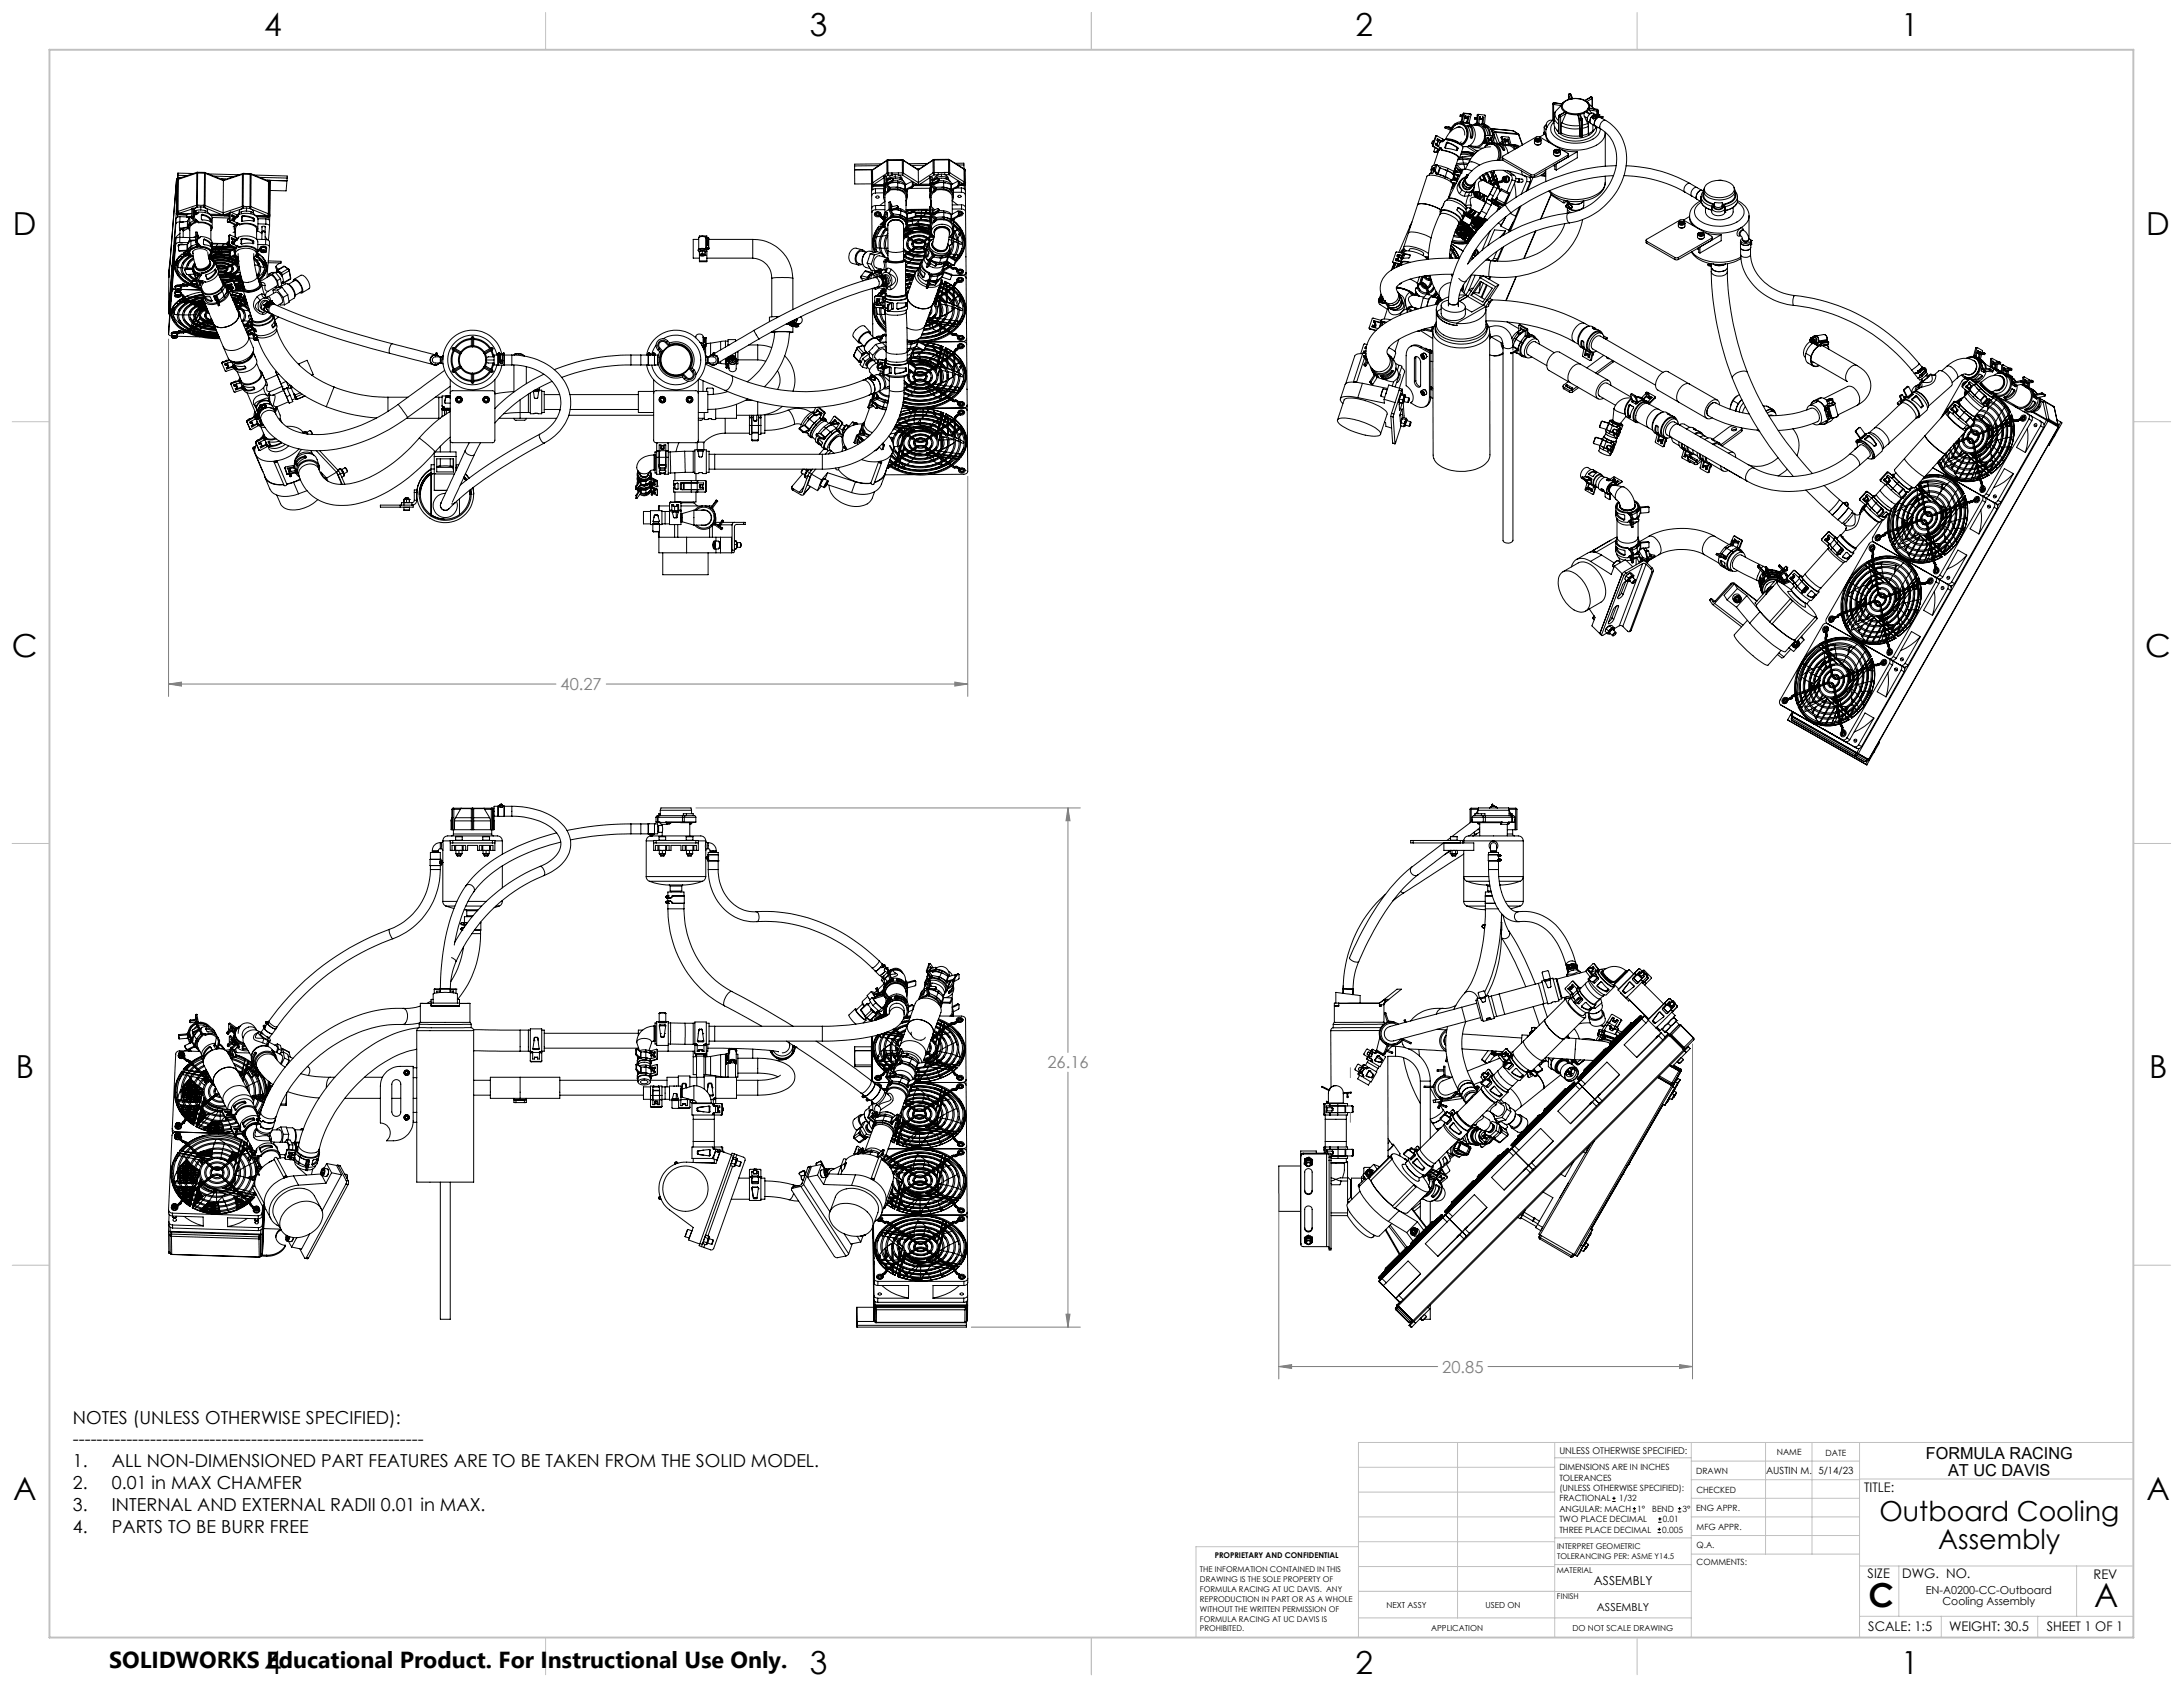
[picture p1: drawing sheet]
<svg xmlns="http://www.w3.org/2000/svg" width="559mm" height="432mm" viewBox="0 0 559 432" stroke-linecap="round" stroke-linejoin="round" font-family="sans-serif">
<defs><g id="words">
<g font-size="8.5">
<text x="478.3" y="411.4">C</text>
<text x="536.1" y="411.3">A</text>
</g>
<g font-size="8.1">
<text x="67.6" y="9.3">4</text>
<text x="207.3" y="9.3">3</text>
<text x="347" y="9.3">2</text>
<text x="486.7" y="9.3">1</text>
<text x="3.3" y="60.1">D</text>
<text x="549.4" y="60.1">D</text>
<text x="3" y="168">C</text>
<text x="549.1" y="168">C</text>
<text x="4" y="276">B</text>
<text x="550.1" y="276">B</text>
<text x="3.3" y="383.9">A</text>
<text x="549.4" y="383.9">A</text>
<text x="67.6" y="428.4">4</text>
<text x="207.3" y="428.4">3</text>
<text x="347" y="428.4">2</text>
<text x="486.7" y="428.4">1</text>
</g>
<g font-size="7.1">
<text x="481.1" y="389.3">Outboard Cooling</text>
<text x="496.1" y="396.4">Assembly</text>
</g>
<text font-size="5.9" x="27.9" y="427">SOLIDWORKS Educational Product. For Instructional Use Only.</text>
<g font-size="4.6">
<text x="18.6" y="364.4">NOTES (UNLESS OTHERWISE SPECIFIED):</text>
<text x="18.6" y="370">-----------------------------------------------------------</text>
<text x="18.6" y="375.5">1.</text>
<text x="28.7" y="375.5">ALL NON-DIMENSIONED PART FEATURES ARE TO BE TAKEN FROM THE SOLID MODEL.</text>
<text x="18.6" y="381.1">2.</text>
<text x="28.7" y="381.1">0.01 in MAX CHAMFER</text>
<text x="18.6" y="386.7">3.</text>
<text x="28.7" y="386.7">INTERNAL AND EXTERNAL RADII 0.01 in MAX.</text>
<text x="18.6" y="392.3">4.</text>
<text x="28.7" y="392.3">PARTS TO BE BURR FREE</text>
</g>
<g font-size="4.2" fill="#808080">
<text x="143.5" y="176.7">40.27</text>
<text x="268.1" y="273.5">26.16</text>
<text x="369.2" y="351.4">20.85</text>
</g>
<g font-size="4.2">
<text x="493" y="373.5">FORMULA RACING</text>
<text x="498.7" y="377.8">AT UC DAVIS</text>
</g>
<g font-size="3.4">
<text x="477.2" y="381.9">TITLE:</text>
<text x="478.1" y="404">SIZE</text>
<text x="486.9" y="404">DWG. NO.</text>
<text x="535.9" y="404.1">REV</text>
<text x="478.2" y="417.6">SCALE: 1:5</text>
<text x="498.9" y="417.6">WEIGHT: 30.5</text>
<text x="523.9" y="417.6">SHEET 1 OF 1</text>
</g>
<text font-size="3.2" x="408" y="405.7">ASSEMBLY</text>
<g font-size="2.8">
<text x="493" y="407.9">EN-A0200-CC-Outboard</text>
<text x="408.8" y="412.2">ASSEMBLY</text>
<text x="497.2" y="410.8">Cooling Assembly</text>
</g>
<g font-size="2.5">
<text x="452.1" y="377.2">AUSTIN M.</text>
<text x="465.5" y="377.3">5/14/23</text>
</g>
<text font-size="2.4" x="399.2" y="372.1">UNLESS OTHERWISE SPECIFIED:</text>
<g font-size="2.2">
<text x="399.2" y="376.4">DIMENSIONS ARE IN INCHES</text>
<text x="434.2" y="377.3">DRAWN</text>
<text x="454.8" y="372.5">NAME</text>
<text x="467.3" y="372.6">DATE</text>
<text x="399.2" y="379">TOLERANCES</text>
<text x="399.2" y="381.7">(UNLESS OTHERWISE SPECIFIED):</text>
<text x="434.3" y="382.2">CHECKED</text>
<text x="399.2" y="389.6">TWO PLACE DECIMAL</text>
<text x="399.2" y="384.3">FRACTIONAL</text>
<text x="399.2" y="387">ANGULAR: MACH</text>
<text x="414.5" y="384.3">1/32</text>
<text x="419.1" y="387">1°</text>
<text x="422.9" y="387">BEND</text>
<text x="425.6" y="389.6">0.01</text>
<text x="430.6" y="387">3°</text>
<text x="434.2" y="386.9">ENG APPR.</text>
<text x="399.2" y="392.3">THREE PLACE DECIMAL</text>
<text x="425.5" y="392.3">0.005</text>
<text x="434.3" y="391.6">MFG APPR.</text>
<text x="434.3" y="396.3">Q.A.</text>
<text x="434.3" y="400.5">COMMENTS:</text>
</g>
<g font-size="2.1">
<text x="354.9" y="411.6">NEXT ASSY</text>
<text x="380.3" y="411.6">USED ON</text>
<text x="366.3" y="417.4">APPLICATION</text>
<text x="402.5" y="417.5">DO NOT SCALE DRAWING</text>
</g>
<g font-size="2">
<text x="310.9" y="398.8">PROPRIETARY AND CONFIDENTIAL</text>
<text x="398.6" y="396.5">INTERPRET GEOMETRIC</text>
<text x="398.6" y="399">TOLERANCING PER: ASME Y14.5</text>
<text x="307.2" y="402.4">THE INFORMATION CONTAINED IN THIS</text>
<text x="307.2" y="404.9">DRAWING IS THE SOLE PROPERTY OF</text>
<text x="307.2" y="407.5">FORMULA RACING AT UC DAVIS. ANY</text>
<text x="398.5" y="402.6">MATERIAL</text>
<text x="307.2" y="410">REPRODUCTION IN PART OR AS A WHOLE</text>
<text x="307.2" y="412.5">WITHOUT THE WRITTEN PERMISSION OF</text>
<text x="398.5" y="409.4">FINISH</text>
<text x="307.2" y="415">FORMULA RACING AT UC DAVIS IS</text>
<text x="307.2" y="417.6">PROHIBITED.</text>
</g>
</g></defs>
<g fill="none" stroke="#000" stroke-width=".26">
<path d="M366.6 36.8l.2 .1M366.7 37.2v.3M366.7 37.2h.2M366.7 37.5l1.5 .8M366.7 37.5h.3M366.8 36.8h-.2M366.9 37.2l.1 .3M367 37.5l1.4 .8M367.1 36.1h-.4l-.1 .7M367.1 38.9l.2 .1M367.1 38.9h.8M367.3 37.8l-.3 .9 .1 .2"/>
<path d="M367.3 39h.7M367.5 34.9h.1M367.5 34.9l-.8 2.3M367.6 34.9l.2-.2 1.5 .9M367.6 34.9l-.7 2.3M367.8 34.7l-.3 .2M367.9 36.9h.1M367.9 36.8l-.3-.1-.2 .4 1.2 .6M367.9 36.9h-.4M367.9 37.3h.4M367.9 35.6l1 .6M368 38.2l-.1 .4"/>
<path d="M368.1 36.1l-.2 .8M368.1 36.1l-.3-.2 .1-.4 1.2 .7M368.1 36.1l-.2 .7M368.2 38.3l-.4 .4 .3 .4M368.2 38.3h.1M368.2 38.6l-1.2 3.7M368.4 38.3l.1 .1M368.5 38.4l-.3 .4M368.5 36.5l-.3 1M368.6 37.7l-.1 .7M368.6 37.7l-.2 .6M368.7 36.1l-.1 .4"/>
<path d="M368.7 37.8h.1M368.8 37.8l.1 .4M368.8 37.8l.1 .1M368.9 36.2l-.4 .3M368.9 36.2h.1M368.9 38.2l.1 .2M368.9 38.2h.1M369 38h-.3M369 38.4l.2 .1M369 38.4l2.2 .5a3.2 3.2 0 0 1 2.4 1.7l-.4 .2M369.2 38.5l1.6 .4a3.4 3.4 0 0 1 2.5 1.5l-1.1 3.5M369.3 35.6l-.1 .7-.1-.1"/>
<path d="M369.3 35.6l-.2 .6M369.7 35.9l-.3 .4-.9 .2M369.7 35.9v-.1a7 7 0 0 1 4.8 1.9l-.9 2.8 1.4-.1 1.4 .3M369.7 35.8l-.3 .1M369.7 35.9h.1M369.9 37.7l.1 .2M369.9 37.7l.1 .1M369.9 32.7l1.4 .6M370 32.4l-.1 .3M370 37.9l2.9 .7 .2-.1M370 37.8v.1M370 32.5h.8l.7 .2"/>
<path d="M370 35.7a4 4 0 0 1 3.6 1v.2l-.7-.6-1.7-.6zM370 32.5l-.1 .2M370 32.5l1.4 .5M370.2 36.5l.1 .2M370.2 36.5l-.3 1.2M370.3 35.7l1.5 .3 1.6 .8M370.3 36.7l-.3 1.1M370.5 36.4l-.3 .1M370.5 36.4l2.6 1.3M370.5 36.4l.1 .1M370.6 36.5l-.3 .2M370.6 36.5l2.3 1.2"/>
<path d="M372.9 38.5h-.1M372.9 38.5h.2M372.9 32.6a1.55 1.55 0 0 1 1.6 .3 1.55 1.55 0 0 1 .4 1.7M372.9 37.7l.1 .3M372.9 37.7h.2M373 38h.2M373 38l-.1 .5M373.1 37.7l.1 .3M373.2 38l-.1 .5M373.7 31.7l.7 .1M373.8 32.5a4.3 4.3 0 0 0-3.8 3.2M373.8 29.4h.1"/>
<path d="M373.8 29.4v.4M373.8 29.8l.5 .2M373.8 29.4l.6 .1M373.9 29.5l-.1 .3M373.9 29.5l.5 .1M373.9 39.5h1.7l1.4 .4M374 31.5l-.6 .1a2.82 2.82 0 0 0-1.9 1.9 2.06 2.06 0 0 1 2.2-1.8 2.06 2.06 0 0 1 1.9 2.2 2.82 2.82 0 0 1-1.8 3.1 2.98 2.98 0 0 0 .7-5M374 31.5h.4M374.1 36.3l-.4 .6M374.1 39.2h1.8l1.4 .5M374.1 39a6.3 6.3 0 0 1 3.4 .4M374.2 38.9a6.6 6.6 0 0 1 3.4 .4"/>
<path d="M374.2 31.2l-.2 .3M374.2 31.2l.4 .1M374.4 31.5l-.8 .2M374.4 31.8h.1M374.5 31.5h.1M374.5 29.2l-.5 1.8a3.5 3.5 0 0 0-2.8 2.8M374.5 31.4l1.6 .3M374.5 29.2h.2M374.5 31.5l.1 .1M374.5 31.6v.4M374.5 31.5l-.1 .3M374.6 31.6v.1"/>
<path d="M374.6 31.7a3.4 3.4 0 0 1-.5 5.5M374.6 31.3l-.2 .2M374.6 31.7l-.1 .3M374.7 29l-.2 .2M374.7 29l.2 .1M374.7 29l1.5 .1M374.7 29.2l-.5 2M374.9 29.1l-.2 .1M374.9 29.1l1.6 .1M375 29.8h.1M375 29.7h.1M375 29.7h.3l-.1 .4"/>
<path d="M375 29.7l-.4 1.6M375 29.7v.1M375.2 30.1l-.3 .1M375.2 30.1l.5 .1M375.4 37.5l2.4 1.6M375.6 32.1h-.1a4.3 4.3 0 0 1 .9 3.2h.4M375.6 32.1l-.1 .1M375.6 32.1l.8 .1M375.7 30.2h-.6M375.7 31.4l-.2 .2M375.7 31.4h.4M375.7 30.2l.1-.5 .3 .1-.4 1.6"/>
<path d="M375.7 32.4h.5M375.8 29.7l-.4 1.6-.7 .1M376 37.3l1.9 1.3h.4M376.1 31.4l-.4 .2M376.1 31.7h.1M376.2 31.7a3.2 3.2 0 0 1 1.4 3.3 3.2 3.2 0 0 1-2.4 2.5h-.8M376.2 32.4l.2 .2M376.2 29.1l.3 .1M376.2 29.1h.1M376.3 39.4l1 .2M376.4 32.2l.2 .1M376.4 32.2l-.2 .2"/>
<path d="M376.4 35.2h.1M376.4 32.6l.4 1.3-.1 1.2M376.5 29.2l-.4 2.2M376.5 35.2l.3 .1M376.6 32l1.9 .1M376.6 32.3l.4 1.4-.1 1.4M376.6 32.3l-.2 .3M376.7 35.1l-.2 .1M376.7 35.1h.2M376.9 35.1l-.1 .2M376.9 39.9l-2.6 .3M377.5 30.4h.5"/>
<path d="M377.5 30.4h.1M377.6 30.1l-.1 .3M377.6 30.1h.5M377.6 37.8l2 .2M377.7 38.5l.8 .1M378 31.8l-.5 .2M378 31.8l.4 .1M378 30.4h.1M378.1 29.5l-.1 2-1 .5M378.1 29.5h.3M378.2 31.5l-.2 .3M378.2 31.5l.4 .1"/>
<path d="M378.4 31.9l-.5 .2M378.4 29.5l-.2 2M378.5 31.8h.1M378.5 32.1l.1 .1M378.5 29.3l1.7 .2-.2 2.2M378.5 29.3l-.1 .2M378.5 29.3h-.3l-.1 .2M378.6 32.2a2.59 2.59 0 0 1 1.4 2.5M378.6 31.8v.1M378.6 31.6l-.2 .3M378.6 31.8l1 .1M378.6 31.9l-.1 .2"/>
<path d="M378.6 31.8l-.1 .3M378.6 31.9a2.83 2.83 0 0 1 1.7 2.7M378.6 31.9v.3M378.7 29.9l.3 .1v.4M378.7 29.9l-.1 1.7M378.7 29.9h.1M378.7 29.9v.3M378.8 30.5l.5 .1M378.8 30.5h-.1l.6 .1M379 30.4l-.2 .1M379 30.4h.4M379.3 38h.1"/>
<path d="M379.4 30.4l-.1 .2M379.5 30h.3l-.2 1.7M379.5 30l-.1 .4M379.5 30h.1M379.5 30l-.1 1.5-.5 .4M379.6 31.9a2.44 2.44 0 0 1 2.5 2.9v.3M379.6 31.7l-.1 .2M379.6 31.7h.4M379.7 32.2h-.1a3.6 3.6 0 0 1 1.3 2.5M379.7 32.2l.7 .1M379.7 32.2h.1M379.8 36.5a2.13 2.13 0 0 1-3.2 .9"/>
<path d="M379.8 36.2v.4M379.8 36.2l.1 .3M379.9 36.5l-.1 .1M379.9 32.5l.4 .1M380 34.9l.6 1.8-.6 1.1a1.92 1.92 0 0 1 2.1-.9 1.92 1.92 0 0 1 1.4 1.8l.1 1.3-.4 1M380 35a2.47 2.47 0 0 1-2.4 2.5l-1.5-.2M380 31.7l-.1 .3M380.2 35.5l-.2 .6M380.2 34.8l-.2 .1M380.2 34.8l.7 1.9M380.3 34.6l-.3 .3M380.3 34.6l1.6 .2 .7 1.8"/>
<path d="M380.3 34.6l-.1 .2M380.3 32.6l.3 .1M380.3 35.9l-.5 .3M380.4 32.3l.3 .1M380.4 32.3l-.1 .3M380.4 36.2l-.5 .3M380.5 36.5l-.7 .1M380.6 32.7l.6 1.1v.9M380.7 32.4l.7 1.1 .1 1.2M380.7 32.4l-.1 .3M380.8 37l-.1 .1M380.8 37h.1"/>
<path d="M380.9 36.7l-.1 .3M380.9 36.7h.3M381 35.2h-.3l.5 1.5M381 35.2l.1 .4M381 35.2l-.2 .1M381.1 35.8l-.1 .1M381.1 35.8l.5 .1M381.1 35.6v.2M381.1 35.6l.5 .1v.2M381.2 36.7v.2M381.4 36.7a2.63 2.63 0 0 1 2.7 3.6l-.2 .7M381.4 36.7v.2"/>
<path d="M381.5 32.9l5.7 .5M381.6 37.6a6.3 6.3 0 0 0-5.6 4 2.21 2.21 0 0 1 2.5 .5l.2 .2M381.6 35.9l-.6 .3M381.8 36.9a2.62 2.62 0 0 1 1.8 4.1M381.8 33.5l.5 .5M381.8 35.3l.4 1.3M381.8 35.3h-.3l.5 1.3M381.8 35.3l-.2 .1M381.8 36.2l-.2 .4M381.8 33.5l.2 .1M381.8 36.3h.1M381.9 33.6h.1"/>
<path d="M381.9 36.5l-.1 .1M382 33.6l.1 1.6M382.1 36.6a3.7 3.7 0 0 1 2.7 1.8l.4-.1M382.3 34l.2 1-.2 .9M382.3 34h.1M382.3 34l1 2.7M382.7 33.7l-.4 .3M382.7 33.7h.1M382.7 33.7l.1 .2M382.7 36.7h.5M382.7 33.7l5.8 .6M382.8 33.9l-.5 .1"/>
<path d="M382.8 33.9l5.9 .5M382.8 33.9l1.1 2.9M383.2 36.7h.3M383.2 36.7v.1M383.5 36.7l1 .5 .7 1.1M383.5 36.7v.3M383.5 36.7l.4 .1M383.6 37l.9 .5 .5 .9 .2-.1M383.9 36.8a2.46 2.46 0 0 1 2.1 2.4M384 36.5v.3M384 36.5l.1 .3M384.2 35.2l.6 1.8"/>
<path d="M384.5 35.1l.1-.2 1.6 .2 .6 1.9M384.5 35l-.3 .2M384.5 35.1l-.3 .1M384.5 35.1l.6 1.9M384.5 36.2l-.5 .3M384.6 36.5l-.5 .3M384.7 36.8l-.2 .1M385 37.2l1.7 .2 .6 .4 .4 .5M385 35.7h.1M385 35.7l.1 .1M385.1 37v.2M385.1 35.8h.1"/>
<path d="M385.1 37h.3M385.3 35.6l.1 .3M385.3 35.6l-.3-.1 .4 1.5M385.3 35.6l-.3 .1M385.3 36.1l-.1 .1M385.3 36.1l.5 .1M385.4 35.9l-.1 .2M385.4 35.9l.5 .1M385.4 37v.2M385.6 37a2.04 2.04 0 0 1 2.3 1.1M385.6 37v.2M385.8 35.7h.1"/>
<path d="M385.8 36.2l-.5 .3M385.8 35.7l.4 1.3M385.9 36l-.1 .2M386 35.6l.5 1.4M386 35.6h-.2l.1 .4M386 35.6l-.2 .1M386.3 37h.4M386.7 37l.9 .3 .7 .6M386.8 37l.7 .1M387.2 33.4l.2 .1M387.4 33.5l-5.9-.6 1.2 .8M387.4 33.5h.1"/>
<path d="M387.4 33.5l1.1 .8M387.4 33.5l1.2 .8M387.5 37.1h.2M387.5 37.1l-.1 .2M387.7 37.1l.8 .1 .5 .3M387.7 37.1l1.1 .5M387.7 37.1v.3l.8 .4M388.5 34.3l.2 .1M388.5 34.3h.1M388.6 34.3l.2 .2M388.7 34.4l.1 .1M388.7 34.4l1 2.7"/>
<path d="M388.8 34.5l.9 2.6M392.8 35.9v.7a.97 .97 0 0 0 1.7 0v-.7M393 35.6a.96 .96 0 0 1 1.4 .3 .88 .88 0 0 1-.8 .4 .88 .88 0 0 1-.7-.6zM393 35.5a.51 .51 0 0 0-.1 .7 .51 .51 0 0 0 .7 .2l.8-.3 .1-.3-.3-.3M393 35.5h.1M393 37h.1M393.1 37l.5 .1 .6-.1M393.3 35.6h.5l.3 .1a.46 .46 0 0 1-.5 .4 .46 .46 0 0 1-.4-.4zM393.5 35.6l.4 .1M393.5 35.6l-.3 .2 .1 .3M393.5 35.6v.5M393.9 35.7l.2 .2-.2 .2z"/>
<path d="M394.1 35.1h-.9l-8.5 4.9-.2 .2 .2 .3M394.1 35.1l7.3 4.2 .1 .2-.2 .2M394.2 35.5h.1M394.2 37h.1M395.2 34v.4M395.3 33.8l.1 .6M395.3 33.8l.1 .5M395.3 32.5v1.5M395.7 34l.2 1.5 .6 .9M395.7 34a4.4 4.4 0 0 0 3.5 3.7 11.1 11.1 0 0 0 10.8-1.6l.6-.8 .3-1.3M395.7 34.2l-1.6 .9M395.8 32.2l.2 .5"/>
<path d="M395.8 32a.59 .59 0 0 0-.5 .5 .59 .59 0 0 0 .5 .6M395.8 32.2l.2 .3M397.5 30.8a4.2 4.2 0 0 0-1.8 3.2M397.5 30.8a1.28 1.28 0 0 0-1.7 1.4M397.5 30.8l.2 .2M397.5 26.6l.2 .1M397.5 26.6v4.2M397.5 26.5v.1M397.7 26.7l1.9 .3M397.7 26.7v4.3M397.7 31h.1M397.7 38.7v.7a.97 .97 0 0 0 1.7 0v-.7"/>
<path d="M397.8 29.8v2.3l.4 .7 .8 .8M397.8 26.3l-.1 .4M397.8 29.8l.2 .9 1 1.1M397.8 26.3l-.3 .2M397.8 31.2a2.6 2.6 0 0 0 .9 4.3 9.3 9.3 0 0 0 10.3-.9l.4-.7 .2-1M397.8 26.3l2.2 .4M397.8 26.3h.1M397.9 38.4a.82 .82 0 0 1 .8-.2 .82 .82 0 0 1 .6 .7 .87 .87 0 0 1-1.5-.3zM398 32.5a2.52 2.52 0 0 0 1.8 2.9 7.7 7.7 0 0 0 8.4-1.1l.4-.6 .1-1M398 39.8h.1M398 38.3v.1a.49 .49 0 0 0-.2 .7 .49 .49 0 0 0 .7 .1h.3a.46 .46 0 0 0 .6-.3 .46 .46 0 0 0-.3-.6M398.1 38.6a.52 .52 0 0 1 .5-.2 .52 .52 0 0 1 .4 .4 .51 .51 0 0 1-.5 .2 .51 .51 0 0 1-.4-.4z"/>
<path d="M398.1 28.6l-.3 1.2M398.1 28.6l-.1 .6 .2 .8 .8 .9M398.4 38.5h.5M398.4 38.5l-.3 .1 .2 .3M398.4 38.5v.4M398.5 33.3l.5 .6M398.9 38.5l.1 .3-.1 .1zM399 29.7l.1 4.4M399 29.7l.1 .2M399.1 29.9h.4M399.1 34.1h.4M399.1 29.9v4.2"/>
<path d="M399.1 29.5l-.1 .2M399.1 29.5h.2M399.2 39.8l-.7 .2-.5-.2M399.3 29.5l-.2 .4M399.3 29.5l.2 .4M399.5 29.9v4.2M399.6 27l-1.5 1.6M399.6 34a9.8 9.8 0 0 0 4.9 .9M399.6 32.2v1.8M399.6 34l-.1 .1M399.7 26.9l-.1 .1M399.7 26.9a1.52 1.52 0 0 0 .8 1.8"/>
<path d="M399.8 31.4a8 8 0 0 0 4.6 .7M399.8 31.4l-.2 .8M399.8 38.4l1.7 .3 2.3 .1M400 26.7a1.48 1.48 0 0 0 .9 1.9M400 26.7l-.3 .2M400.1 26.2l-.3 .4M400.4 26l-.3 .2M400.9 29.1l-1.1 2.3M400.9 29.1l-1.4 .8M400.9 28.9v.2M400.9 28.9a5.6 5.6 0 0 0 3.1 .5M400.9 28.6a5.4 5.4 0 0 0 3.3 .5"/>
<path d="M400.9 28.6v.3M400.9 28.6l-1.8 .9M400.9 28.6l-1.6 .9M401.3 39.7l-8.5 5M401.5 39.5v.6l-.2 .2v-.6M401.5 24.2v.1M401.5 24.2v1.3M401.5 24.3l.5 1M401.8 24l-.3 .2M401.8 24l.3 .1M401.8 24h.1M401.8 24l-.3 .3"/>
<path d="M401.8 24l.6 1.3M402.1 24.1l.5 1.1M402.4 25.3l-1.1 .2-.9 .5M402.4 25.3a5.3 5.3 0 0 1 3.3 .4M402.4 25.3a3 3 0 0 0-2.4 1.4M402.4 25.3a5.4 5.4 0 0 1 3.3 .5M403.8 38.8l-11 6.4M403.8 38.8v1.6l-5.4 3.1M404 29.6l.4 2.5M404 29.6l.5 1.1M404 29.4v.2M404.2 29.1l-.2 .3"/>
<path d="M404.2 29.1l.3 .2M404.2 29.1l.6 1.3M404.4 32.1v.8a8.4 8.4 0 0 1-4.8-.7M404.5 30.7l.3 .1M404.5 34.9l.3 .1M404.5 29.3l.5 1.2M404.5 30.7v4.2M404.8 30.4v.4M404.8 30.4l-.3 .3M404.8 30.4l.2 .1M404.8 30.8v4.2M405 30.5l.1 .1"/>
<path d="M405.1 30.6v4.3l-.3 .1M405.1 30.6l-.3 .2M405.5 28.9l-1 .4M405.5 28.9l.1 .9M405.6 29.8l.8 1.8M405.6 29.8l.7 .4M405.7 25.8l.8 .6M405.7 25.8a1.51 1.51 0 0 1 .8 1.9M405.7 28.6l-1.5 .5M405.7 28.6l-.2 .3M405.7 28.6h.5M405.7 28.6l1.2 .6"/>
<path d="M406.2 28.6l.9 .5M406.4 31.6l.2 .8M406.4 31.6l-1.3 .4M406.5 26.4l-.1-.2 1.6 1.7-.2-.2M406.5 27.7l-.8 .9M406.5 27.7l.2 .3M406.5 27.7l2.3 .3M406.5 26.4l.4 .6v.7M406.6 34.2l-1.5 .5M406.6 32.4l-1.5 .4M406.6 32.4v1.8M406.6 34.2v.1"/>
<path d="M406.6 31.2v3.1M406.7 28l.1 .2M406.7 28l-.5 .6M406.8 28.2l.6 .8M406.8 28.2l1.9 .2M407.2 24.8h.3M407.2 24.8l-1.5 1M407.2 24.8l.1 .1M407.3 24.9l.2 .3M407.3 24.9l-1.6 .9M407.5 24.8l.1 .3M407.5 24.8l-.2 .1"/>
<path d="M407.5 25.2l-1.3 .8M407.5 25.2v2.1M407.6 25.1l-.1 .1M407.6 25.1v2.3M407.7 31.9v1.7l-1.1 .7M407.8 29.9v.5M407.8 29.9v.1M407.8 30.4h.1M407.8 30v.4M407.8 30h.1M408 29.6h.1M408 29.7l-.2 .2"/>
<path d="M408 29.7h.1M408 29.6v.1M408 33.3a5.2 5.2 0 0 1-5 2.1 6.6 6.6 0 0 1-3.8-1.2M408 29.7l.5 .2M408.1 29.7l.4 .2M408.1 29.7l-.3 .3M408.2 29.5l.3 .4M408.2 29.5h.1M408.2 29.5l-.2 .1M408.2 29.4l.1 .1M408.3 30.2l-.5 .2M408.3 29.5l.3 .3"/>
<path d="M408.3 30.2h.1M408.3 29.5h.1M408.3 29.5h-.3M408.3 29.5h-.1M408.4 29.3a1.31 1.31 0 0 0-1.5-.1 1.31 1.31 0 0 0-.6 1.4l.2 .6 .6 .3a1.72 1.72 0 0 1 1.2-2.2M408.5 29.9h.1M408.5 32.7l-.8 .8M408.5 29.5l.9 .3M408.5 32.7h.2M408.6 32.3a1.14 1.14 0 0 1 .1-2l.6-.3 .5 .1a1.21 1.21 0 0 0-1.7 1.2v.7l.5 .3-.1 .4M408.6 29.8h.1M408.6 29.8l.1 .1"/>
<path d="M408.6 29.8l-.1 .1M408.6 29.5h-.2h.5M408.7 29.9h.1M408.7 28.4v1M408.7 32.4v.3M408.8 28l-.1 .4M408.8 28a.22 .22 0 0 1 .3 .3 .22 .22 0 0 1-.4 .1M408.8 28l.3 .2v1.1M408.8 29.8l-.5 .4M408.8 29.5h.1M408.8 28h.1M408.9 29.8l-.2 .1"/>
<path d="M408.9 29.4h.1M408.9 29.4l-.1 .1M409 29.4l-.2 .1M409 32.6l-.3 .1M409.1 29.7h.1M409.2 29.7l-.6-.3a1.53 1.53 0 0 0-1.4 2.2l2.6 1.4M409.2 29.7h.1M409.2 29.4h-.2M409.2 29.4h-.3M409.3 29.4v.2M409.3 29.6h.1M409.3 29.4h.1"/>
<path d="M409.3 29.6l-.1 .1M409.3 29.5v.1M409.3 29.4v.1M409.4 29.8l-.7 .1M409.4 29.8h-.4l-.7 .4M409.4 29.8l.6 .3M409.6 30.1l1.4 .7M409.8 33a9.4 9.4 0 0 1 3.3 11.6 15.1 15.1 0 0 1-11.6 9.9M409.8 29.8l-.1 .2M409.8 29.8h.1M409.8 29.8l-.2 .2M410 30.1l-.1 .1"/>
<path d="M410 30.1h.1M410 30.2h.1M410 29.8h-.2M410 29.8h.1M410.1 29.8v.2M410.1 30h.1M410.1 29.8h.1M410.1 30l-.1 .1M410.1 30v.1M410.1 30.1h.1M410.1 30.1l-.1 .1M410.1 29.9v.2"/>
<path d="M410.9 33.8v.2M410.9 34v8.5M411 30.8a11.9 11.9 0 0 1 4.5 14.8 17.5 17.5 0 0 1-13.7 11.4M411 30.8a1.47 1.47 0 0 0-1.2 2.2M45 56v1.3M45 57.3l-.3 3.9M45 56l-.8 10.9M45.1 54.6l.4 .4M45.1 54.6l-.1 1.3M45.2 54.4l.2 .4 .4 .1M45.2 45.9l-2 25M45.2 45.9l-.1 8.7"/>
<path d="M45.3 46.1l-.1 8.3M45.4 54.3l.4 .3M45.4 54.3l-.2 .1M45.5 45.6h.1M45.5 46.1h-.2M45.5 45.6h.5M45.5 45v.6M45.5 45l-.1 .6M45.5 46.1l-.1 8.2M45.5 55h2.3M45.5 55v.6M45.5 44.3v.6"/>
<path d="M45.5 44.9v.7M45.5 44.9h2.5M45.5 44.3l4 .1M45.5 44.3v.7M45.6 54.1l.2 .5M45.6 54.1l-.2 .2M45.6 45.6l-.4 .3M45.6 45.9l-.1 .2M45.6 45.9v8.2M45.7 45.7l-.2 .4M45.7 45.7l-.1 .2M45.8 54.6h.1"/>
<path d="M45.8 54.6v.3M45.8 54.9h.1M45.8 54.6l3 .1M45.8 54.9l2 .1M45.9 45.6l-.4 .1-.2 .4M45.9 45.6h.1M45.9 58.3l.3 .3M46 56.8a.88 .88 0 0 0-1 .5M46 56.8h1M46.1 58.8h.1M46.1 59.7l-1.4 1.5M46.1 55.5a.97 .97 0 0 0-1.1 .5"/>
<path d="M46.1 58.9a.49 .49 0 0 1 .8 0M46.1 58.8a.52 .52 0 0 1 .8 .1M46.1 58.8l.2-.2 .6 .2M46.1 58.5v.4M46.1 58.9l-.1 1.8M46.1 55.5l-.1 1.3M46.1 55.5h1.7M46.1 58.4l.1 .2M46.9 58.8h.1M46.9 58.5v2.2M47.8 55v.5h.2M47.8 55.5l.3 .2"/>
<path d="M48 56.7l-2 .3-.1 1.3 .2 .1M48 56.7v1.4M48 55.5l.1 .2M48 58.1l-1.9 .3M48.1 58.1h-.1M48.1 56.6l-.1 .1M48.1 56.6v1.5M48.3 58.2l-2.1 .4M48.3 58.4l-1.4 .7M48.3 55.6v.5M48.6 57.6l-.3 .7 .3 .7M48.6 55.6l-.2 .2"/>
<path d="M48.6 55.6v2M48.6 55.6h.1M48.7 55.6l-.6 1M48.8 56.9l-.6 .7-.1 .5M49.1 55.6v.3M49.1 54.6l-1.1 .2-.2 .2M49.1 55.5l-1 .2M49.1 55.4l-1.1 .1M49.1 53.4v2.2M49.1 53.5l-3.3 1.1M49.1 55.9l.7 1M49.4 55.6l.1 .2"/>
<path d="M49.4 53.4l.8 .9M49.4 53.4v2.2M49.4 55.6h-.3M49.4 53.4h-.3M49.4 53.3l-.3 .1M49.5 55.8l-.4 .1M49.5 55.8l.7 1M49.6 56.5l-1.2 .9-.1 .9M49.7 55.3l-.1 .1M49.7 54.6l.1 .3M49.7 54.6l-.1-.6 .5 .9M49.7 55.3l-.1-.2v.4l.6 .8"/>
<path d="M49.7 54.6v.7M49.7 54.9h.1M49.8 56.9l-1.2 .7M49.8 54.7v.2M49.8 56.8v.1M50.1 53.9l.9-.2 1.5 .2M50.1 59.5h.3M50.1 59.5v2.2M50.1 53.9v.3M50.1 53.9h-.1M50.2 56.8l-1.5 1.1-.1 3M50.2 56.3v.6"/>
<path d="M50.2 54.3h.1M50.2 54.3v.6M50.2 56.3v.5M50.2 56.4h.3l.1 .3M50.2 56.4l.1 .2M50.2 56.4h.1M50.3 56.6l.3 .1M50.3 52.5l.2 .6M50.3 56.6h-.1M50.3 52.5l-4.7 1.6M50.4 44.3l-4.8 1.6M50.4 44.3l-.1 8.2"/>
<path d="M50.4 59.5l.4 .9v.6M50.4 59.4l-.3 .1M50.4 59.5v2.2M50.4 44.1h.2M50.4 44.1v.2M50.4 44.1l-4.7 1.6M50.5 52.5h-.2M50.5 52.5v.6M50.5 53.1h.1M50.5 52.5h.1M50.5 53.1l-1 .3M50.6 53.1l-1 .4"/>
<path d="M50.6 52.5v.6M50.6 52.5h1.6M50.6 44.3h-.2M50.6 44.1v.2M50.6 44.1h1.7M50.6 44.3l-.1 8.2M50.6 44.3h1.8M50.6 54.5l-.3 .4-.6 .1M50.6 54.5h.1M50.6 54.5l.1-.1a3.6 3.6 0 0 1 3.6 1.2v2.8M50.6 56.7l.2 .2M50.6 56.7h.1"/>
<path d="M50.6 56.8l.3 .2M50.6 54.5l-.4 .1M50.8 56.9a3.4 3.4 0 0 1 3.5 1.2v.5l-.3 .5M50.8 56.9l.1 .1M50.9 57a2.88 2.88 0 0 1 3.1 1.3v3.1M51.4 53l-.8 .1M51.4 53l.8 .1M51.4 53v.7M51.8 55l-.3 .1M51.8 55l.9 .4 1.1 .8M51.8 54.9l-.3 .1v1.1l.2 .2a4.1 4.1 0 0 1 2.5 .6v-.1M51.8 54.9l1.4 .5 .9 .7"/>
<path d="M51.8 54.9v.1M52.2 53.1l.8 .4 .1 .7M52.2 52.5v.6M52.2 53.1h.1M52.2 52.5h.1M52.2 53.1l4.5 1.8M52.3 52.5l-.1 .6M52.3 52.5l.2 .1M52.3 44.1l.2 .1M52.3 44.1l.1 .2M52.4 44.3l.2 .1M52.4 44.3l-.1 8.2"/>
<path d="M52.5 44.2l.1 .2M52.5 44.2l4.7 1.9M52.5 52.6l-.3 .5M52.5 52.6l4.6 1.9M52.5 53.9l1.2 1M52.5 53.9v.5M52.6 44.4l-.1 8.2M52.6 44.4l4.6 1.8M53.3 44.5l7.9 .2M53.7 54.8l3 .1M53.8 56.2v.2M53.8 56.4v.3"/>
<path d="M54 55.1l2.7 .1M54 55.2l4.7 .1M54.1 56.1l.1 .3M54.1 56.1l-.3 .1M54.2 56.4h-.4M54.2 56.8h-.2M54.2 56.4v.4M54.3 55.7l4.4 .1M54.8 45.1l4.9 .1M56.6 45.9h1.1M56.7 54.9v.3M56.7 54.9h.4"/>
<path d="M56.8 45.9l.4 .1M57.1 55.1l-.4 .1M57.1 55.1l.4 .1M57.1 54.5v.4M57.1 54.9v.2M57.1 54.9h.4M57.2 46.1v.1M57.2 46v.1M57.2 46.2l-.1 8.3M57.5 54.9v.3M57.5 54.9l1.2 .1M57.5 55.2h1.2"/>
<path d="M57.6 45.9l-.4 .1M58.2 56.8l.4 .1M58.3 56.8l.3 .1M58.7 56.7l.1 .2M58.7 55.9l-.5 .4 .1 .5M58.7 54.5v2.2M58.7 56.6l-.4 .2M58.7 54.5l-1.2 .4M58.7 56.8l-.1 .1M58.8 56.9l1.5 .8M58.9 56.6l.2 .2M58.9 56.6l-.2 .1"/>
<path d="M58.9 54.4l.2-.1 1.5 .7M58.9 54.4v2.2M58.9 54.4l-.2 .1M59 54.3l-.3 .2M59.1 56.8l1.5 .7M59.1 56.8l-.3 .1M59.4 56.1l.3 .2-.3 .1zM59.4 55.2l1 .5M59.4 56.4l1.2 .6M59.4 55.3h.3M59.4 55.2h.1M59.7 55.5v.1"/>
<path d="M59.7 55.5v.7M59.7 55.5l-.3-.1v-.4l1.2 .5M59.7 55.8h.3M60 57.5v1.1M60 57.9l-.3 .2M60.1 57.5l-.1 .6M60.1 55.5l-.1 1.2M60.1 59.5v1.2M60.2 59.2l-.5 .3M60.3 58.6v2.1M60.3 59.4l-.2 .1M60.3 57.7l-.2 .4a.98 .98 0 0 0 .2 1.2"/>
<path d="M60.3 57.6v.1M60.4 55.6v.1M60.6 57.5l.1 .2-.4 .9M60.6 57l.1 .1M60.6 55.5l.1 .2M60.6 55l.1 .6M60.6 55v.5M60.6 57v.5M60.6 55h.1M60.7 57.1v.5M60.7 57.1l.4 .2M60.7 57.1h.1"/>
<path d="M60.7 57.1l.3 .1M61 57.2l-.3 .2M61 57.2h.1M61.1 57.3l.1 .1a4.8 4.8 0 0 1 4.7 .8l.1 .7-.3 .4M61.1 55.1l-.3 .5a1.12 1.12 0 0 0-.8 1l.4-.9M61.1 55.1a4.4 4.4 0 0 1 4.8 .5l.1 .5v2.6M61.1 57.3h.1M61.1 55.2l-.4 .2M61.1 57.4l.3 .1M61.3 57.5h.1M61.4 57.5a3.9 3.9 0 0 1 4.3 .9v2.8l2.3 .1M61.8 54.2l.9-.2 1.5 .2"/>
<path d="M61.8 54.2l-1.1 .9M61.8 54.2v.5M61.8 56.5l.2 .2a6 6 0 0 1 3-.1l.1-.1M61.8 55.4l.2 .2M61.8 55.4v1.1M62 55.6v1.1l-.2-.2M62 52.8l.2 .5M62 52.8l-4.9 1.7M62.1 55.2l-.3 .2M62.1 55.2l1.5 .2 1.3 .4M62.1 55.2l.1 .2M62.1 44.6l-4.9 1.6"/>
<path d="M62.1 44.6l-.1 8.2M62.2 44.4l-.1 .2M62.2 44.4l-5 1.7M62.2 55.4l-.2 .2M62.2 55.4l1.1 .1 1.4 .5M62.2 52.8h-.2M62.2 52.8v.5M62.2 53.3h.1M62.2 52.8h.1M62.2 53.3l-3 1.1M62.3 53.3l-.8 .4-.3 .8M62.3 44.4h-.1"/>
<path d="M62.3 52.8v.5M62.3 52.8h1.6M62.3 44.6h-.2M62.3 44.4v.2M62.3 44.4h1.7M62.3 44.6h1.7M62.3 44.6l-.1 8.2M63.1 53.3h-.8M63.1 53.3l.8 .1M63.1 53.3v.7M63.9 53.4l.8 .4 .1 .7M63.9 52.8v.6"/>
<path d="M63.9 53.4h.1M63.9 52.8h.1M64 53.4l4.4 1.8M64 52.8v.6M64 52.8l.2 .1M64 44.4h.2M64 44.6l.3 .1M64 44.4v.2M64 44.6v8.2M64.2 44.4l.1 .3M64.2 44.4l4.5 1.9M64.2 52.9l-.2 .5"/>
<path d="M64.2 52.9l4.5 1.8M64.2 54.2l.6 .3M64.2 54.2v.5M64.3 44.7l-.1 8.2M64.3 44.7l4.4 1.8M64.7 56l.2 .2M64.8 54.5l.6 .7M64.9 56.2l-.1 .4M64.9 55.8l.2 .3M64.9 55.8l-.2 .2M65.1 44.8l8.4 .2v.6M65.1 56.1l-.2 .1"/>
<path d="M65.1 56.5l-.2 .1M65.1 56.1v.4M65.4 55.1l3 .1M65.7 55.4l2.7 .1M65.8 55.5l2.9 .1M65.9 59.1l1.2 .7M66 56h2.1M66 57.3l2.1 .1M66.5 45.4l7 .2M67.1 59.3h.1M67.1 59.4h.1M67.1 59.3a.5 .5 0 0 1 .8 .1l-.3-.2-.5 .2"/>
<path d="M67.1 59.3l.4-.1 .4 .1M67.9 59.4a.49 .49 0 0 0-.8 0l-.1 1.9M67.9 58v3.3M67.9 58.1a.56 .56 0 0 0-.8 0v1.3M67.9 58.1h.1M68.1 57.4a.81 .81 0 0 1 .9 .5l-.3 3.6M68.1 56a.83 .83 0 0 1 .9 .6v1.3M68.1 56v1.4M68.3 46.1l.8 .3v8.8M68.3 46.1l.6 .1M68.3 46.1l5.1 .2M68.4 55.2h.1"/>
<path d="M68.4 55.5h.1M68.4 55.2v.3M68.5 46.2l.3 .1 .3 .5M68.7 46.3l.2 .3M68.7 46.3v.2M68.7 54.7l-.3 .5M68.7 54.7l.1 .2M68.7 55.6v.6M68.7 46.5l.2 .1M68.7 46.5v8.2M68.8 54.9h.1M68.8 54.9l-.4 .3"/>
<path d="M68.8 54.9l.2 .1M68.9 46.2h.1M68.9 46.2l4.5 .1M68.9 46.7l.2 .1M68.9 46.6l-.1 8.3M69 55l-.2 .4-.4 .1M69.1 55.2l-.4 .4M69.1 55.2l-.1 1.3M69.1 46.8l-.1 8.2M73.4 46.3l-.2 2.6-4.1-.1M73.5 45.6l-.1 .7M218.8 43.5v3.6h4.3"/>
<path d="M223.1 43.9v3.2M223.1 47.4l.3 .2M223.1 47.1v1.9M223.1 49v1.1M223.1 50.1v3.2M223.2 54.4v10M223.2 47l.5 .2M223.2 47l-.1 .1M223.2 43.8l-.1 .1M223.2 43.7v3.3M223.2 47l.1 .1M223.3 47.1l.4 .2"/>
<path d="M223.3 47.1l-.2 .2 .6 .3M223.3 43.6l-.2 .1h.1M223.3 43.5l-.1 .2M223.3 43.5l.1 3.3M223.4 46.8l.3 .4M223.4 46.8l-.2 .2M223.4 43.4l-.3 .1v.4M223.4 43.4l-4.6 .1M223.4 47.6v.9M223.4 43.4l-.2 .3M223.4 43.4l-.1 .1M223.7 47.3v.3"/>
<path d="M223.7 47.2v.1M223.8 54.9l.3 .5 .9 .1M223.8 54.8a.87 .87 0 0 1 .9-.6 .87 .87 0 0 1 .8 .7M223.8 54.9h.1M224.1 48.3a.87 .87 0 0 0-1 .7M224.1 48.3v1.1M224.1 48.3h2.1M224.1 52.6a.87 .87 0 0 0-1 .7l.1 1.1M224.1 49.4a.88 .88 0 0 0-1 .7M224.1 52.6l.1 1.1M224.1 52.6h2.4M224.2 54.9l.1-.2a.57 .57 0 0 1 .9 .2"/>
<path d="M224.2 54.9l.2 .2h.5M224.2 53.7a.88 .88 0 0 0-1 .7M224.2 54.9l.2 .2 .5 .1M224.2 54.8a.46 .46 0 0 0 .4 .2 .46 .46 0 0 0 .5-.2M224.2 50.3a.39 .39 0 0 1 .5-.2 .39 .39 0 0 1 .2 .6h-.4zM224.9 55.1l.1 .4zM224.9 42.4l-6.1 .1M224.9 57.9a6.3 6.3 0 0 0-1 6.7 2.21 2.21 0 0 0-1.9-.2l-.6 .4-.5 1M224.9 57.9l.1 .1M224.9 57.9l.7 .1M225 58a6.5 6.5 0 0 0-1.6 4.1M225 58l.6 .1"/>
<path d="M225.1 55.1l.2 .4M225.1 58a6.1 6.1 0 0 0-1.3 3.7l-.4 .4M225.1 54.9v.2M225.1 55l.3 .1M225.1 55v.1M225.1 54.9v.1M225.2 54.9h-.1M225.2 54.9l-.1 .1M225.3 55.5l.5 .3M225.3 57.5l.7 .1M225.4 55.1l.1 .1M225.4 55.1l.1 .2"/>
<path d="M225.4 55.1h.1M225.5 57.4l-.2 .1M225.5 54.9l-.1 .2M225.5 54.9a.88 .88 0 0 0-.8-.6 .88 .88 0 0 0-.9 .6M225.5 55.2l.5 .4M225.5 55.3l-.2 .2M225.5 55.2v.1M225.5 55.3l.5 .3M225.6 57.4h.6l-1.3 1.5M225.6 57.4h-.1M225.6 41.9l-6.8 .1v1.5M225.8 55.8l.2 .3"/>
<path d="M226 55.6h.1M226 55.6l.2 .2M226 55.6l-.2 .2M226 56.1l.3 .5M226 58.1l.4 .1M226.1 58.1h.3M226.2 57.5a6.4 6.4 0 0 0-2.1 7.1M226.2 56l-.2 .1M226.2 49.4h-2.1M226.2 56.7l-.6 .7M226.3 45.2v1.8M226.3 56.7l-.8 .7"/>
<path d="M226.3 45.5l-2.6 1.7M226.3 57.9a6.1 6.1 0 0 0-1.9 6.6M226.3 47l.1 .3M226.3 56.6l-1 .9M226.4 47.2l-2.7 .1M226.4 47.3l1.2 1.3a5.9 5.9 0 0 1 3.7 .6l.6 1.2v4M226.4 47.6h-3M226.4 47.5l-2.7 .1M226.5 47.4h.1M226.5 48.9v.2M226.5 47.4l-.3 .9v.7M226.5 51.5l-1.3 1.1"/>
<path d="M226.5 53.7h-2.3M226.6 46.9l.1 .3M226.6 45.1l.9 .9M226.6 47.8v1.2a1.65 1.65 0 0 0-.4 1.5M226.6 47.8l-.4 .8v.9M226.6 47.8l.1 .1M226.6 45.1v1.8M226.6 55.9v.1M226.6 57.5h.1M226.6 46.9l-.3 .1M226.6 45.1l-.3 .1M226.6 45l-.3 .2"/>
<path d="M226.7 48.3l-.2 .7M226.7 58.6l-.6 .7M226.7 58.6a5.5 5.5 0 0 0-1.2 6.1M226.7 47.2l-.3 .1M226.7 47.2l1 1.1M226.9 58.8a5.2 5.2 0 0 0-.3 7l-.4-.6M227 46.8h.1M227 46.2h.1M227 46.2v.6M227 46.8l-.1-.1v.3l.8 .9M227 54.4h.2l-.1 1.1a1.84 1.84 0 0 0-.9 2M227 54.4l-.7 1.1v1"/>
<path d="M227 54.4l.2 .1M227 41.1v3.2M227 41.1l-3.7 2.4M227 44.3l.3 .5M227 41v.1M227 41l-3.6 2.4M227 44.3l-3.6 2.5M227.1 46.2v.6M227.2 48.9a1.71 1.71 0 0 0-.7 2.6M227.2 48.9l.1 .2M227.2 54.6l-.5 .8-.1 .7M227.2 59.8l.1-.1a4.6 4.6 0 0 0 0 5.7"/>
<path d="M227.2 46.2l-.3-.4 .1 .4M227.3 57.7v6.4M227.3 40.9l-.3 .1M227.3 41l-.3 .1M227.3 40.9v.1M227.3 41v3.3M227.3 41h3.7M227.3 48.7h.1M227.3 48.7l-.1 .2M227.3 44.3v.5M227.3 44.3h-.3M227.3 48.7l.2 .2"/>
<path d="M227.3 44.3h1M227.3 44.8h1M227.3 44.8l-.5 .4M227.3 49.1l-.5 .5-.3 .6v4.3M227.4 48.4l-.1 .3M227.5 46.9l.2 .1M227.5 48.9l-.2 .2M227.5 48.9h.1M227.5 51.8l.1 1.8M227.6 48.6l-.1 .3M227.6 53.6v.3M227.6 53.6a2.18 2.18 0 0 0-1.4 2.5"/>
<path d="M227.6 53.9l.6 1.4M227.7 47.9l.2 .1M227.7 56.8a2.46 2.46 0 0 1 3.2 0 2.46 2.46 0 0 0-3.2 0zM227.7 47.9v.4M227.7 48.3l.2 .1M227.8 46.7h.1M227.8 55.6a1.85 1.85 0 0 0-1.5 1.5 1.85 1.85 0 0 0 1 2M227.8 55.6l.1 .2M227.9 48.4h1.9M227.9 46.7h1.9M227.9 53.6v.2M227.9 51.8l.5 1.1"/>
<path d="M227.9 51.7l-.4 .1M227.9 46.7h.1M227.9 48v.4M227.9 51.8v1.8M227.9 53.6h-.3M227.9 51.8h-.4M227.9 55.8l-.9 .7-.4 1M227.9 53.8l-.3 .1M227.9 53.8l.6 1.3M228 55.4h.1M228 55.4l-.2 .2M228 45.4l-.6 .6"/>
<path d="M228 45.4v.4M228 55.4l.1 .2M228.1 53.3l.1 .2M228.1 53.8l1.3-.1 1.1 .2M228.1 55.6l-.2 .2M228.1 55.6h.1M228.1 52.9l.1 .1M228.1 52.9v.8l.4 1M228.1 52.9l-.1-.4 .2 .4M228.2 55.1l-.2 .3M228.2 53v.5M228.2 55.3l.2 .1a6.5 6.5 0 0 1 3.1 .9l.3 .6 .2 .6"/>
<path d="M228.3 55.3l-.2 .3M228.3 46.2l-1.2 .6M228.3 46.2l.2 .3M228.3 53.7l.1 .1M228.3 44.8l-.5 .4-.4 .7M228.3 44.3v.5M228.5 46l-.2 .2M228.5 45.8l-1.4 .4M228.5 46.5l-1.5 .6M228.5 45.7l.1 .2M228.5 45.8v.2M228.5 46l.1 .2"/>
<path d="M228.5 45.8l.1 .1M228.5 55.1l.2 .1M228.5 54.7l.2 .1M228.5 45.8a2.75 2.75 0 0 1 3.3 1.5M228.5 54.7v.4M228.6 46.2l-.1 .3M228.6 46.2l1.2 .1M228.6 45.9v.3M228.7 55.2l1.9 .3M228.7 54.8l1.9 .3M228.7 54.8v.4M228.9 53.6l1.6 .3"/>
<path d="M229.2 45.3l1.2 .1M229.2 45.3l-1.2 .1M229.2 44.7l-.9 .1M229.2 44.7l.8 .1M229.2 44.7v.6M229.4 47.9h.4M229.6 53.2l-1.4 .3M229.6 53.2l.1 .2M229.7 53.4l-1.6 .4M229.7 52.7l.1 .3M229.8 53l-.2 .2M229.8 52.7l-.2-.1-1.4 .4"/>
<path d="M229.8 52.7v.3M229.8 53v.2M229.8 47.9l1.8 .6M229.8 46.7l-1.4 .1-.9 .3-.1-.2M229.8 46.7l.4 .1M229.8 46.3l.9 .2 1.1 .8M229.8 47.9l1.1 .4 .9 .6M229.8 47.9l-1.9 .1M229.8 46.7l1.8 .6M229.8 46.3v1.6M229.8 47.9v.5M229.8 48.4a2.08 2.08 0 0 1 2.1 3"/>
<path d="M229.8 53.2l-.1 .2M229.8 53.3l.7 .1M230 44.8l.8 .5 .2 .7M230 44.2v.6M230 44.2l-1.7 .1M230 44.8h1M230 44.2h1M230.2 55l.4 .1M230.4 45.4l1 1.1M230.4 45.4v.5M230.5 53.9l.4 .1M230.5 53.4l1.1 .7 .5 .7"/>
<path d="M230.5 53.9l1.6 .8M230.5 53.4v.5M230.5 53.9l.1 1.2M230.6 55.5a1.88 1.88 0 0 1 1.6 1.5 1.88 1.88 0 0 1-.9 2.1M230.6 55.1a2.57 2.57 0 0 1 1.5 1.3M230.6 55.1l1.5 .8M230.6 55.1v.4M231 40.9l.2 .1M231 41l.2 .1M231 40.9v.1M231 40.9h-3.7M231 41v3.2"/>
<path d="M231 44.2v.6M231 44.2l.2 .1M231 44.8l3.7 2.4M231.2 41v.1M231.2 41l3.9 2.4M231.2 44.3l-.2 .5M231.2 41.1v3.2M231.2 44.3l3.9 2.4M231.2 41.1l3.9 2.4M231.3 57.7v6.4M231.3 57.7a2.13 2.13 0 0 0-2-1.4 2.13 2.13 0 0 0-2 1.4M231.3 57.7a2.1 2.1 0 0 0-2-1.5 2.1 2.1 0 0 0-2 1.5"/>
<path d="M231.3 59.8l2.7 1.9M231.3 58.8a1.64 1.64 0 0 0 .6-1.7 1.64 1.64 0 0 0-1.4-1.3 2.77 2.77 0 0 0-3.9 1.9l.7 1.1M231.5 58.8l.5 .1M231.6 48.5h.2M231.6 47.3h.2M231.6 47.3v1.2M231.8 48.9h.1M231.8 47.3v1.2M231.8 47.2h.2M231.9 48.7l-.3 .1M231.9 48.7v.2M231.9 48.9l-.1 .1"/>
<path d="M231.9 58.4l1 .2M232 51.2l-.1 1.3M232 56.2h.3M232.1 54l.6 .5M232.1 58.2l1.4 .2M232.1 54.7l.2 .1M232.1 54.7v1.2M232.1 55.9l.2 .1M232.2 48.6h.1M232.2 48.5v1.9M232.2 48.6v.6M232.2 56.4h-.1"/>
<path d="M232.2 56.2v.2M232.2 57.8a9.6 9.6 0 0 1 5.9-.1 10.3 10.3 0 0 0-5.9 .1zM232.2 57.5l.6 .1M232.3 56.5a12.7 12.7 0 0 1 5.8 0 12.6 12.6 0 0 0-5.8 .1M232.3 56.2v1.2M232.3 54.8v1.2M232.7 59l1 .1M233.2 59.1l-1.6 .9M233.3 54.5l-1.2 .2M233.3 53.9v.4M233.4 47.7l-1.6 .8M233.4 47.7l.2 .2"/>
<path d="M233.5 46.5l.2 .2M233.5 53.8v.4M233.5 54.4l-1.4 .2M233.5 56.6l.1 .8M233.5 47.5l-.1 .2M233.5 46.6l-.1-.1-1.6 .8M233.5 46.6v.9M233.5 47.5l.3 .2M233.5 46.6l.2 .1M233.6 47.9l-1.7 .8M233.6 55.8v.5M233.7 59.1l-2 1"/>
<path d="M233.7 46.7l.1 1M233.7 47.4h1M233.7 47.2h1M233.8 47.7l-.2 .2M233.8 57.7l2.1 .3M233.9 58.7l1.9 .2M234 57.7h.1M234.1 54.2l-1.2 .3M234.1 55.5l-1.8 .5M234.1 55.5l.1 .2M234.1 54l-1.4 .5M234.2 55.7l-1.9 .5"/>
<path d="M234.3 53.7l-.3 .6M234.3 54.4l-.2-.1-1.8 .5M234.3 54.3l.1 .3M234.3 54.4l.1 .2M234.3 54.4v.9M234.3 54.4l3.7 .1M234.3 55.3l-.2 .2M234.3 54.4l3.7 .2M234.3 55.3l.1 .2M234.4 55.6l3.7 .3M234.4 55.3h1.9l1.9 .3M234.4 54.7l3.7 .2"/>
<path d="M234.4 55.5l-.2 .2M234.4 54.6v.9M234.7 47.2v.2M234.7 47.2h.4M234.7 58.6l1.2 .1M234.9 43.3h.3M235.1 43.4v.1M235.1 43.5v3.2M235.1 46.7v.5M235.1 47.4h.4M235.1 47.2v.2M235.1 47.4h-.4"/>
<path d="M235.2 53.7l-3.3 .3 3.3-.3M235.2 53.7l2.8 .2-2.8-.2M235.2 53.7h.1M235.2 57.3v-.8l-.8 .8M235.2 57.6v.5l1.8 .2 .8 .3M235.5 47.2v.2M235.5 47.2h-.4M235.8 55.9l-.3 .3M235.8 55.6v.3M235.8 58.9l1.7 .4 1.1 .7M235.8 54.7v.5M235.9 58.7l-.1 .2"/>
<path d="M235.9 58l1.1 .2 1.1 .5M235.9 58.7l1.6 .4 1 .6M235.9 58v.2M235.9 58.6v.1M235.9 53.7v.6M236 55.6l-.2 .3M236.7 42.3h-3.3M236.9 54.8l-.5 .5M237 54.3l.4 .2M237 54.2l.8 .3M237 54.2h.1M237.1 53.8l-.1 .6"/>
<path d="M237.4 41.8l-4.7 .1M238 45.3v1.8M238 45.5l-2.5 1.7M238 47.1l.1 .2M238 54.8l.1 .2M238 53v1.8M238 53.6h-6.1M238 47.1l-2.5 .1M238.1 48.2h-5.2M238.1 56.8a11.6 11.6 0 0 0-5.8 .1M238.1 58.1a9.8 9.8 0 0 0-6 .1M238.1 47.3l1.3 1.3a6.3 6.3 0 0 1 3.7 .6l.6 1.1 .1 4.5"/>
<path d="M238.1 55l1.3 1.3a6.6 6.6 0 0 1 3.7 .5l.6 .9 .1 1.6M238.2 47.4h-2.7M238.2 58.8a8.1 8.1 0 0 0-7 .5M238.2 47.5h-4.5M238.3 58.8a8.1 8.1 0 0 0-7 .5M238.3 47l.1 .2M238.3 45.2l.9 .9M238.3 47.5l-.3 1.5M238.3 45.1l-.3 .2M238.3 52.8l1 .9M238.3 47l-.3 .1M238.3 45.2v1.8"/>
<path d="M238.3 51.3l.1 1.2M238.3 45.2l-.3 .1M238.3 52.8v1.8M238.3 52.8l-.3 .2M238.3 54.6l.1 .3M238.3 55.2l-.2 .5v1M238.3 54.6l-.3 .2M238.3 47.9l.2 .9-.2 .3M238.3 47.9l-.3 .8 .1 .8M238.3 49.1l-.2 .5-.1 .9M238.3 47.9h.1M238.3 49v.1"/>
<path d="M238.4 47.2l-.3 .1M238.4 47.2l1.1 1.2M238.4 59.2a7.5 7.5 0 0 0-7.1 .5M238.4 55.6v1.2M238.4 55.6a1.85 1.85 0 0 0-.2 1.6M238.4 56.8l-.3 .5v.9l-.5 .1 .2-.3M238.4 55.6h.1M238.4 54.9l-.3 .1M238.4 54.9l1.1 1.2M238.4 48.4l-.1 .6M238.5 56.1l-.1 .7M238.7 46.8h.1"/>
<path d="M238.7 46.2h.1M238.7 46.2v.6M238.7 46.8l-.1-.1v.3l.9 .9M238.7 54.5h.1M238.7 53.9h.1M238.7 53.9v.6M238.7 54.5l-.1-.1v.3l.9 .9M238.8 46.2v.6M238.8 53.9v.6M238.8 41l.1 3.2M238.8 41l-3.7 2.5M238.9 44.2l.2 .5"/>
<path d="M238.9 44.2l-3.8 2.5M238.9 49a1.73 1.73 0 0 0-.6 2.5M238.9 40.9l-.1 .1M238.9 40.9l-3.8 2.5M238.9 49l.2 .1M238.9 46.2l-.3-.4 .1 .4M239 56.7a1.7 1.7 0 0 0-.6 2.4M239 53.9l-.4-.4 .1 .4M239 56.7l.2 .1M239.1 48.7h.1M239.1 48.7l-.2 .3M239.1 48.7l.2 .2"/>
<path d="M239.1 47l.1 .1M239.1 40.8l-.2 .1M239.1 49.1l-.7 1.2v2.5M239.1 47l.2 .1zM239.1 56.4h.1M239.1 56.4l-.1 .3M239.1 41h-.3M239.1 40.8v.2M239.1 56.4l.2 .2M239.1 41v3.2M239.1 48.5v.2M239.1 44.2v.5"/>
<path d="M239.1 44.2h-.2M239.1 44.2h1.1M239.1 44.7h1.1M239.1 44.7l-.7 .5M239.2 56.8l-.5 .5-.3 .7v1.3M239.2 56.2l-.1 .2M239.2 59.8a1.55 1.55 0 0 1 1.9-1.8 1.58 1.58 0 0 1 1.9 1.9M239.2 45.9l-.1 .1M239.2 46.9l.3 .1M239.2 46.9h.1M239.3 54.6h.1M239.3 48.9l-.2 .2"/>
<path d="M239.3 48.9h.1M239.3 54.6l.2 .1M239.3 56.6l-.1 .2M239.3 56.6h.1M239.4 48.6l-.1 .3M239.4 56.3l-.1 .3M239.5 48.4h.1M239.5 47.9l.1 .1M239.5 47.9v.5M239.5 46.8h.1M239.5 56.1h.2M239.5 55.6l.1 .1"/>
<path d="M239.5 55.6v.5M239.5 54.4h.1M239.6 48v.4M239.6 46.7v.1M239.6 55.7l.1 .4M239.6 54.4h.1M239.8 45.3l-.6 .6M239.8 45.3v.5M240 46.3l-1.2 .5M240 46.3l.2 .2M240 53.9l-1.2 .6M240 53.9l.2 .2"/>
<path d="M240.1 53.4l.2 .2M240.2 46l-.2 .3M240.2 45.8l-1.4 .4M240.2 46.5l-1.5 .6M240.2 53.7l-.2 .2M240.2 53.4l-1.4 .5M240.2 54.1l-1.5 .7M240.2 44.7l-.8 .6-.2 .6M240.2 44.2v.5M240.2 45.8v.2M240.2 53.4v.3M240.2 46l.1 .2"/>
<path d="M240.2 45.8l.1 .2M240.2 53.7l.1 .2M240.2 53.4l.1 .2M240.3 46.2l-.1 .3M240.3 46l-.2-.3a2.93 2.93 0 0 1 3.6 1.5M240.3 46.2l1.2 .1M240.3 53.9l-.1 .2M240.3 53.9l1.3 .1M240.3 46v.2M240.3 53.6v.3M241 44.6l-.8 .1M241 44.6l.8 .1"/>
<path d="M241 44.6v.6M241 45.2l1.2 .1M241 45.2l-1.2 .1M241.1 47.9h.5M241.2 55.6h.4M241.5 46.7l-2.5 .3M241.5 46.7l.5 .1M241.5 46.3l1.4 .4 .7 .5M241.5 46.7l1.9 .5M241.5 46.7l-1.9 .1M241.5 46.7l.1 1.2M241.5 46.3v.4"/>
<path d="M241.6 48.4h-2M241.6 48.4a2.24 2.24 0 0 1 2.3 2.8l-.2 .2 1.3 1M241.6 47.9l1.8 .5M241.6 47.9a3.2 3.2 0 0 1 2 1M241.6 47.9l-2 .1M241.6 54.4l-1.4 .1-.9 .3-.2-.2M241.6 54.4l.4 .1M241.6 54l1.3 .3 .7 .6M241.6 54.4l1.8 .5M241.6 54.4h-2M241.6 47.9v.5M241.6 54v.4"/>
<path d="M241.6 54.4v1.2M241.6 56a2.29 2.29 0 0 1 2.4 2.8l-.2 .3 .5 .7M241.6 56l-1.9 .1M241.6 55.6l1.8 .5M241.6 55.6l1.1 .3 1 .6M241.6 55.6l-2 .1M241.6 55.6v.4M241.8 44.1v.6M241.8 44.1l-1.6 .1M241.8 44.1h1M241.8 44.7l.8 .6 .2 .6M241.8 44.7h1.1"/>
<path d="M242.2 45.3l1 1.1M242.2 45.3v.5M242.8 40.8l.2 .1M242.8 44.1l.1 .6M242.8 44.1l.3 .1M242.8 40.9l.3 .1M242.8 40.8v.1M242.8 40.9v3.2M242.8 40.8h-3.7M242.8 40.9l-3.7 .1M242.9 44.7l3.6 2.4M243 59.6a1.97 1.97 0 0 0-2.3-1.3 1.97 1.97 0 0 0-1.6 2.1v.3a3.3 3.3 0 0 0-.1 2.5 1.97 1.97 0 0 0 3.4 .1l.6-3.7"/>
<path d="M243 40.9l.1 .1M243 40.9l3.7 2.3M243.1 41v3.2M243.1 41l3.7 2.3M243.1 44.2l-.2 .5M243.1 44.2l3.7 2.4M243.1 59.4a2.1 2.1 0 0 0-2-1.5 2.1 2.1 0 0 0-2 1.5v.1M243.4 48.4h.2M243.4 47.2h.2M243.4 47.2v1.2M243.4 48.7h.1M243.4 56.1h.2"/>
<path d="M243.4 54.9h.2M243.4 54.9v1.2M243.6 47.2v1.2M243.6 54.9l1.7-.9v1M243.6 54.9v1.2M243.7 48.6l-.3 .1M243.7 48.9h-.1M243.7 48.6v.3M243.7 47.1h.1M243.7 56.3v.2M243.7 56.5l-.1 .1M243.9 59.2v1.8"/>
<path d="M243.9 59.7l-.2 .1M243.9 59.5l-.1 .1M244 48.6h.1M244 48.6l.1 1.8M244 49.2h2.1M244 48.6v.7M244.1 57.3l1.4 1.4M244.1 57.1v1M244.1 48.5v.4M244.1 56.2h.1M244.1 57.7l.8 .8a1.84 1.84 0 0 1 .7 1.8M244.1 56.2v1.1"/>
<path d="M244.1 56.2v.8M244.1 57.3a6.3 6.3 0 0 1 1.5 8.7M244.1 59.5h.1M244.1 58.3v.6M244.1 59.5v1.6M244.3 56l-.2 .4M244.3 59.7a5.2 5.2 0 0 1-.1 5.6M244.3 56l-.2 .1v.4a6.5 6.5 0 0 1 1.4 9.7M244.5 41.8h2.2v.4M244.7 48.1h1.4M245 58.7l-.7 .5-.3-.5a5.5 5.5 0 0 1 .4 6.9M245.1 58.8l-.7 .5"/>
<path d="M245.1 47.6l-1.5 .8M245.1 47.6l.2 .2M245.1 55.2l-1.5 .9M245.1 55.2l.3 .2M245.2 42.2h1.5M245.3 46.4l.2 .2M245.3 47.4l-.2 .2M245.3 46.5l-1.7 .7M245.3 46.5v.9M245.3 47.4l.2 .2M245.3 46.5l.2 .1M245.3 55l-.2 .2"/>
<path d="M245.3 58.6l.3-.3v.7M245.3 47.8l-1.6 .8M245.3 55l.2 .2M245.4 55.4l-1.9 1M245.4 54.1l.8 .2 .3 .4M245.4 59.9l.2 .2M245.5 54.2v.1M245.5 46.6v1M245.5 47.4h1.3M245.5 54.4h.5l.1 .3M245.5 54.3l-.2-.2 .6-.1 .4 .3 .2 .4M245.5 47.6l-.2 .2"/>
<path d="M245.5 55.2l-.1 .2M245.5 54.3v.9M245.6 59.6a5.8 5.8 0 0 1 0 5.7M245.6 59.8a.23 .23 0 0 0-.2 .2 .23 .23 0 0 0 .2 .2M245.6 58.5l-.2 .1M245.8 60l-.6 1M245.9 58.7v.7M246.1 54.6l-.6 .2M246.1 49.2a.89 .89 0 0 1 1 .7M246.1 48.1a.96 .96 0 0 1 1 .7v1.1M246.1 48.1v1.1M246.1 54.7l-.1 .2-.5 .1"/>
<path d="M246.1 53.5a.96 .96 0 0 1 1.1 .7M246.1 52.4a.96 .96 0 0 1 1.1 .7v1.1M246.1 54.7l-.1 .3h-.5M246.1 53.5h-2.3M246.1 52.4l-2.3 .1M246.1 52.4v1.1M246.1 59.3l-.1 .3M246.5 54.7l-.4 .5-.6 .1M246.5 47.1h.1M246.5 47.1v.2M246.5 47.1h-1M246.5 47.3l-1 .1"/>
<path d="M246.7 43.2l.2 .3M246.7 43.2l.1 .1M246.7 43.2h.1M246.7 42.2l.1 1M246.8 43.3l.1 .2M246.8 43.2l.3 .2v.3M246.8 43.3v3.3M246.8 46.6l-.3 .5M246.8 46.6l.1 .2M246.8 47.4v.9M246.8 43.4l.3 .1h-.2M246.9 46.9l.1 .3-.5 .1"/>
<path d="M246.9 46.9l-.4 .2M246.9 43.6l.2 .1M246.9 43.5v3.3M246.9 46.8l-.4 .3M246.9 46.8h.1M246.9 46.8l.2 .1M246.9 46.8v.1M247.1 43.7v3.2M247.1 47.2l-.3 .2M247.1 46.9v.3M247.1 47.2v1.6M247.1 49.9l.1 3.2"/>
<path d="M247.2 54.2l.1 15.5a.96 .96 0 0 1-1 .7M360.5 59.7a3.3 3.3 0 0 1 3.1 .1l2.8 1.1M360.5 59.7l-1.2 3.6M361 57.7l-2.9 6.9M361.1 57.5l.1-.1-.2 .8zM361.4 56.8l-.4 .9M362.9 52.4l-2.4 7.3M362.9 52.3a8.1 8.1 0 0 1 5.9 1.4 9 9 0 0 0-5.8-1.5zM366.4 44.1h.1M366.4 43.9v.2M366.4 43.9h.1M367.1 43.7l.9 .9"/>
<path d="M367.1 42.9l.1 .2-.5 .2-.4 1.1 .1-.3M367.1 42.9l-.7 .4v.6M367.1 42.9l.1 .1M367.1 43.7l.3 .1M367.4 43.5v.3M367.4 43.5h-.3v.2M367.4 43.8l.6 .7M367.5 42.3l-.7 2-.8 .1-.2 .4M367.5 42.3l-.8 .1-.4 1M367.5 42.3l.3 .1M367.5 44.3l.2 .3M367.5 44.3l.2 .1"/>
<path d="M367.6 44.2l-.1 .1M367.7 44.6l2.3 .7M367.7 44.4v.2M367.7 44.4h.1M367.8 42.4l-.4 1.1M367.9 42.2l-.4 .1M367.9 42.2l-.1 .2M367.9 42.2l.6 .7M368 44.5l.2 .1M368 42.4l2.7 .7M368.2 44.6l1.8 .6M368.5 42.9l.2 .1"/>
<path d="M368.5 42.9l-.5 1.6M368.6 54.9a25.5 25.5 0 0 0-3 11.5M368.6 54.9a1.41 1.41 0 0 1 2.2-.9 4.3 4.3 0 0 1 3 2.4l-.4 .9M368.6 54.9a2.63 2.63 0 0 1 2.9 .3 2.5 2.5 0 0 1 1.9 2.1M368.7 43l1.8 .7M368.7 43l-.5 1.6M368.7 54.6a.67 .67 0 0 1 .1-.8 .67 .67 0 0 1 .8-.1 5.8 5.8 0 0 1 4.5 2.7l-.1 .4-.5 .2 .1 .1M369.5 52.4l.4-.8a2.6 2.6 0 0 1 3 .2 3.3 3.3 0 0 1 2.4 2.5l-1.2 2.4 .4 .1M369.5 52.3l-.8 1.7M369.5 52.3v.3M369.5 52.3h.1M369.7 43.4l.8 .3"/>
<path d="M370 45.2l.6 .3M370 45.3l1.4 .7M370 45.3l-.2 .4M370.4 51.3a1.31 1.31 0 0 1 1.8-.4 3.9 3.9 0 0 1 3.1 2.5l-.1 .3M370.5 43.7l1.5 .9M370.5 43.7l1.5 .7M370.5 43.7l-.5 1.5M370.7 43.1l1.4 .8M370.7 43.1l-.2 .6M370.7 50.8l1.2-3.5a2.89 2.89 0 0 0-2.3-1.7l-.5-.2a5.6 5.6 0 0 0-3.8-.4l-2.4 7.4M370.8 50.4v.4M370.9 50.3v.4"/>
<path d="M370.9 50.8a4.9 4.9 0 0 1 4.3 1.9M371.1 50.1l-.1 .3M371.1 50.1v.2M371.1 50.1l-.2 .3M371.4 46l.2 .1M371.4 46l-.1 .5M371.5 46.7l1.2 .2M371.6 46.1l-.2 .5M371.7 48l.9-1-.9 1.1M371.7 46.8l1 .2-.9 1.1M371.8 48v.1M371.8 48l-.3 .4"/>
<path d="M371.8 48.1l-.3 .4M371.8 46l.6-.4-.6 .4M371.9 44.5l.3 .1M372 44.4l.1 .1M372.1 45v.3M372.1 45.3l.6 .6 .4 .1M372.1 45.2l-.3 .9M372.1 45h.3M372.1 45.3h.3M372.1 45.8l.3 .3M372.1 43.9l.2 .1M372.1 44.5h.2"/>
<path d="M372.1 43.9l-.1 .5M372.1 45.3l-.1 .1M372.2 46.9l-.3 .3M372.2 44.7h.3M372.2 44.7l-.1 .3M372.2 43.7l.1 .3M372.3 43.9h-.2M372.3 44.5l-.1 .2M372.3 44.5l.3 .1M372.3 45.6l.2 .6M372.3 44l-.2 .5M372.3 44l1.8 .3"/>
<path d="M372.4 45v.3M372.4 45.3l.5 .6M372.4 43.1l.2 .9M372.5 59.4h.2M372.5 44.7l-.1 .3M372.5 59.4l1 1M372.5 42.7l.8 .8M372.5 43.6l.2 .1M372.6 59.4h.3M372.6 59.5h.1M372.6 44.6l-.1 .1M372.6 59.5l.8 .4h.2v-.4"/>
<path d="M372.6 44.6l.9 .2-.1 .4h-.2M372.6 44.6l.5 .5M372.6 42.5l.9 .9M372.6 47l-1 1.1M372.7 59.4l.6 .4M372.7 59.4h.5M372.7 58.8l.1 .3M372.7 44.7l.8 .1M372.7 45.9l.1 .4M372.8 44.7v.1M372.8 59.1h.1M372.9 45.9h.1"/>
<path d="M372.9 58.5h.1M372.9 58.9l.8 .1M372.9 44l.1 .1M372.9 58.9l.2 .2M372.9 43.9l.2 .2M373 58.5l.8 .1M373 45.9h.1l-.1 .4-1.4-.2M373 42.3l1 1.1M373 59.9h.3M373 58.5l.7 .4M373 58.5l.9 .1M373.1 58l.7 .6"/>
<path d="M373.1 46h.1M373.1 45.1l.1 .1M373.1 45.1l-.2 .8M373.1 40.9l1.9-.1 1.3 .2M373.2 53.2l-.2 .6a3.9 3.9 0 0 1 1.4 2.1v-.1M373.2 53.2h.1M373.2 44.8l-.3 .1M373.2 45.2l-.2 .7M373.2 58.1l.7 .4M373.2 58.1h.9M373.3 53.2l1.5 1.1M373.3 59.8h.2"/>
<path d="M373.4 59.9l.1 .1M373.4 45.1l-.2 .1M373.4 57.3a21.5 21.5 0 0 0-2.4 8.8M373.4 53.2l1.1 .7 .5 .6M373.4 53.2h-.2M373.4 53.2h-.1M373.5 59.5l.1 .2-.3 .1M373.5 57.1l.6 .4M373.6 49.5l1.3 .7M373.6 43.8l.5 .5M373.6 57.1l.6 .4M373.6 57.1l.8 .2"/>
<path d="M373.7 57.9l.4 .2M373.7 58.9h.1M373.7 59.1h.2M373.7 59.5l-.3 .8M373.8 43.7l.4 .4M373.8 58.6l.1 .2-.2 .1M373.9 56.9l.6 .4 .3-.4-.2 .6M373.9 57.9l.2 .1M373.9 58.5a.3 .3 0 0 1 .1 .4 .3 .3 0 0 1-.3 .1l-.7-.4-.2 .1 .1 .2M373.9 58.5h.3M373.9 46.3l-.2 .4a1.19 1.19 0 0 0 .5 1.8M373.9 56.8l.6 .3"/>
<path d="M374 56.7l.5 .1M374.1 44.3h.1M374.1 58.1l.3-.2-.5 1.3M374.1 59.5v.3M374.1 58h.1M374.1 58.1l.2 .1M374.1 59.8l.7 .4M374.1 59.8l.9 .1M374.2 48.5l1.2 .7M374.2 48.5l-.6 1M374.2 56.6l1.7 1M374.2 56.4l.1 .1"/>
<path d="M374.3 43.7h.1M374.3 40.2l-.6 .1M374.3 40.2v.3M374.3 57.9l-.2 .1M374.3 56.5l1.7 1.1M374.3 55.7l.1 .1M374.4 43.7l-1.7 .3M374.4 59.5l.5 .3M374.4 40.8l.2 .9M374.5 57.1h.1M374.5 58.9l-.1-.3 .2-.1 .7 .4M374.5 57.3h.2"/>
<path d="M374.5 59.4l.5 .4M374.5 58.9l.3 .2M374.5 58.9h.8M374.5 46.6a1.27 1.27 0 0 0 .3 1.8 1.27 1.27 0 0 0 1.8-.4M374.6 58.4l.9 .1M374.7 54.6l.3 .1M374.7 58.4a.31 .31 0 0 0-.4 .2 .31 .31 0 0 0 .2 .4l.2 .1M374.7 56.9l-.2 .2M374.7 54.6l-.4 .8M374.7 57.8l-.6 1.4M374.7 58.4l.7 .4M374.7 58.4l.8 .1"/>
<path d="M374.7 57.8l.8 .7M374.7 42.1l.3 1.2M374.8 54.3l-.1 .3M374.8 54.3l.2 .2M374.8 57.8l.1 .2M374.9 43.3l-2.3 .4M374.9 55l.1 .1M374.9 58l.7 .4M374.9 58h.6M374.9 59.4h.2M375 54.7l-.6 1.1M375 59.8h.1"/>
<path d="M375 55.1l1.8 1.1-.5 1.3-.3 .1M375 59.4h.1M375 55.1l-.7 1.4M375 57.1l-.1 .4M375 54.5v.2M375 59.9h.2M375.1 59.4h.1M375.1 57.1l.2 .2M375.1 59.4l.1 .2-.2 .2M375.2 52.7v.2M375.2 57.7l.3 .2M375.2 59.3a.29 .29 0 0 1 .1 .4 .29 .29 0 0 1-.4 .1"/>
<path d="M375.2 45.5h.1M375.2 45.5a1.31 1.31 0 0 0 .4 1.9 1.31 1.31 0 0 0 1.9-.6M375.2 45.5a1.3 1.3 0 0 0 .4 1.9 1.3 1.3 0 0 0 1.9-.6M375.2 59.3h.2M375.3 45.1h.1M375.3 53.2l1 .1M375.3 45.4l-.1 .1M375.3 45.1l.1 .1zM375.3 45.1l.1 .2M375.3 58.9h.1M375.3 45.2a2.83 2.83 0 0 0-1.8 4.2l.1 .1M375.3 45.4a1.26 1.26 0 0 0 .4 1.7 1.26 1.26 0 0 0 1.7-.3"/>
<path d="M375.3 45.4l-.1 .2M375.3 57.7l.2 .1M375.3 57.3h.1M375.4 45.1l.2 .1M375.4 45.3h.1M375.4 57.3l-2.1 .2M375.4 57.3l.9 4.2M375.4 58.8l.1 .1M375.4 49.2l-.5 1M375.4 49.2h.9M375.4 57.6l-1.3 .3-.9-.1v.3M375.5 59.3l-.5 1"/>
<path d="M375.5 45v.1M375.5 55.4l.7 .1M375.5 58.5l.1 .2-.2 .1M375.6 44.7h.1M375.6 44.7l.1 .1M375.6 44.8v.2M375.6 44.7v.1M375.6 58.4v.1M375.6 45h.1M375.6 58.9l.1-.2-.1 .2M375.6 53.2l-.3 .2 .3-.2M375.7 44.8h.1"/>
<path d="M375.7 59.7l.1-.4-.3 .9M375.7 42.2l-1.5-.1-1.5 .3M375.7 58.8l-1.5 .3-1.6-.1M375.7 44.7h-.1M375.7 55.4v.1M375.7 44.7h.1M375.7 59.2l-.4 1.1 .2-.2M375.7 57.5l.9 3.6M375.8 59.2l-1.9 .3-1.4-.2M375.8 59.2l-.3 1M375.8 41.9l-1.4-.2-1.6 .3M375.8 57.9l.6 .6"/>
<path d="M375.8 57.7l.7 .8M375.8 58h.1M375.9 54.6l.9-1-1 1-.7 .4M375.9 58.1h.1M375.9 58h-.1M375.9 41.6l-.8 1.7M376 58l-.1 .1M376 50l-1.1 .2M376 50l-.6 1.3-.2 1.4M376 58l-.1 .2M376 57.6h-.1M376.1 55.5h.1"/>
<path d="M376.2 57.6h-.3M376.3 49.2l-.3 .8M376.3 55.8v.1M376.3 53.3h.1M376.3 59.4l.3 .3M376.3 59.5l.3 .3M376.3 59.8h.3M376.3 57.4l.7 .8M376.3 59.3h.5M376.3 59.2l-.1 .5M376.4 59.1l.4 .2M376.4 57.3l.8 .8"/>
<path d="M376.4 55.8l1.5-1.7-.8 1.1-.9 .7M376.4 58.9l.4 .3M376.4 58.8l-.1 .4zM376.5 52.5l-1.3 .2M376.5 52.5v.5l-.2 .3M376.5 58.8l.3 .1M376.6 53.4l-1.5 1.2 .1 .6M376.6 54.9l-1.3 .4M376.6 55.2l-.2-.1-.1 .3M376.6 59.8h.1M376.6 59.7h.2M376.7 58.7l.6 .7"/>
<path d="M376.7 57l.8 .8M376.7 58.7l.7 .7M376.7 57v.1M376.8 43.7a2.17 2.17 0 0 0-2.4-.1l-3.6 7.2M376.8 49.2l-.2 .9-.6-.1M376.8 56.4v.2M376.8 56.9v.2M376.8 48.9l-.5 .3M376.8 48.9v.3M376.8 59.3l.1 .3-.3 .1M376.8 56.9l.7 .6h-.3M376.8 56.9l-.4 .3"/>
<path d="M376.8 59.2l.3 .1M376.9 56.9v.1M376.9 47.7a1.34 1.34 0 0 1-1.6 .1 1.34 1.34 0 0 1-.6-1.5 1.28 1.28 0 0 0 .2 1.9 1.28 1.28 0 0 0 1.9-.4M376.9 57l.7 .4M376.9 57l.9 .1M377 55.5l-.2 1M377 58.2l-1 .5M377 53.7l-.7 .7-1.1 .6M377 59.6l-.7 .3M377 59.9l-.4 1.2M377 55.5l-.1 .2M377.1 48.5l-.3 .4"/>
<path d="M377.1 59.2l-.2 .5-.1-.5M377.2 56.7l.6 .4M377.2 49v.1a1.19 1.19 0 0 0 .6 1.4M377.2 49l-.4 .2M377.2 53.8l-1 1-1 .3M377.2 48.1l-.4 1.1M377.2 56.6l.6 .4M377.3 56.6l.7 .1M377.3 58.4l.6 .6M377.3 56.6h.6M377.3 59.4h.1M377.3 55.6l-.4 .8"/>
<path d="M377.3 47.1a1.71 1.71 0 0 1-1.9 2.1M377.4 46.9l-.1 .6M377.4 49.3l.1 .9M377.4 46.8a1.39 1.39 0 0 1-2.1 1.1 1.39 1.39 0 0 1-.2-2.3 1.74 1.74 0 0 0-1.4 1.2 1.74 1.74 0 0 0 .5 1.7M377.4 58.3l.6 .6M377.4 54.2a3.2 3.2 0 0 1-2 1.1M377.4 55.6l.3 .1h-.2M377.4 59.7l.1 .1M377.5 55.7l-.3 .1v.4M377.5 56.4l.4 .3M377.5 55.7l.1 .1M377.5 59.7h.1"/>
<path d="M377.5 59.6l.1 .1M377.6 54l-.8 1-.8 .7M377.6 55.8h-.3v.3M377.6 59.6v.1M377.6 56.3l.4 .3M377.6 57.4l.1 .2M377.6 57.4l.3 .1M377.7 49.2l.1 1.3M377.7 56.2h.4M377.8 55.6l-1-.1v.7M377.8 46.4l-.6 2.6M377.8 58.1l.5 .6"/>
<path d="M377.8 57h.1M377.8 50.5l2.5 1.3-1.1 2.2-.4 .6-2.5-1.3M377.8 50.5a1 1 0 0 0-1.5 1l.2 1M377.8 57.1h.2M377.9 59.4l-1.5 .9M377.9 56l.2 .2M377.9 49.1l.2 1.6M377.9 56.7l.1 .1-.2 .2M377.9 58.3h.8zM377.9 56l.3 .1M377.9 57.9l-.1 .2M378 56.6a.29 .29 0 0 1 .1 .3 .29 .29 0 0 1-.3 .2"/>
<path d="M378 56.6h.2M378 58.3l.4 .3M378.1 57.8l.6 .5M378.1 55.7h.2M378.1 55.7l.2 .1M378.1 57.7l.1 .2M378.1 49l-.9 .4 .9-.4 .2 1.7M378.2 55.6l.2 .3-.2 .2M378.2 56.1h.1M378.2 56.2h.2M378.2 57.9l.6 .3M378.2 55.6h.7"/>
<path d="M378.4 55.7a.29 .29 0 0 1 .1 .3 .29 .29 0 0 1-.4 .2M378.4 57.5l.6 .4h-.8M378.4 55.7h.2M378.4 55.4l-1.6 1.5M378.4 55.3l-1.6 1.6M378.5 49.1l-.8-.1-.5 .4M378.5 49.1l2.4 1.3M378.5 49.1l.1 1.8M378.6 54.5l-.7 .9-1.2 1.2M378.6 50.2l-.4 .5 .4-.4M378.6 55.7l-.8 1.9M378.7 56.5l-.2 .4"/>
<path d="M378.7 54.5l-.3 .9M378.7 57.1l.5 .4M378.7 56.6l-.2 .2M378.7 45.4l.5 .8M378.8 57.1l.5 .3M378.8 45.3l.6 .7M378.8 49.3l.1 1.8v-1.8M378.8 57h.6M378.9 55.6l-.6 .1M378.9 55.6l-.7 1.5M378.9 50.8l.7-1.1v1.7M378.9 55.6l-.1 .4 .2 .2"/>
<path d="M378.9 49.7l.2-.2-.2 .3M379 56.1h.1M379 55.7v.4M379 56.8l.4 .2M379.1 57.8v.1M379.1 57.8h.1M379.1 56.7l.3 .2M379.2 57.5l-.7-.1 .6 .4M379.2 54l1.3 .7M379.2 54l-.8 1.4M379.2 56.6h.4M379.2 57.5l.1 .2"/>
<path d="M379.2 46.2l-.5 .2a2.78 2.78 0 0 0 0 2.4v.2l-.2 .1M379.2 56.5l.4 .1M379.3 57.4l.1 .2M379.3 55.8l-.8 1.1-1.6 1.3M379.3 56.4l.3 .2M379.3 44.9l.9 1.5M379.4 46l2.9 1.6-1.4 2.8M379.4 46v.2h-.2M379.4 56.3l.2 .2M379.4 56.9h.2M379.5 57l.2 .1M379.5 56.1h.3"/>
<path d="M379.6 56a7.3 7.3 0 0 1-3.5 3M379.6 56.6l.1 .2-.3 .1M379.6 51.1l-.2 .2M379.6 56.5a.29 .29 0 0 1 .2 .3 .29 .29 0 0 1-.4 .2M379.6 56.5h.3M379.6 50.1l-.6 1M379.8 56h.1M379.8 56.1l-.2-.1-.9 1.2-1.2 1M379.8 56.1l.3-.1-.6 1.4h-.2M379.8 45.6l-.2 .5M379.8 51.6l.1-1.7v1.7M379.8 56l.1 .1"/>
<path d="M379.9 55.8l.8 .4M379.9 56.2h.1M380 45.2l.3-.9 1.2 2.8M380 55.9l-.2 .1M380.3 50.1l-.3 .5M380.3 51.8l1.4 .7M380.3 51.8l-1.1 2.2M380.4 56.1l-.2 .3M380.4 56.1a9.5 9.5 0 0 1-3.4 3.5M380.4 50.2l.4 .3M380.5 54.7l-.8 1.4-1.3-.7M380.6 46.6l-1-1.9 1 2"/>
<path d="M380.6 51l-.3 .8M380.6 51l-.4 .8M380.6 51l1.4 .7-.3 .8M380.7 56.2l-.2 .3M380.7 56.2l-.1 .1M380.8 50.3l-.2 .6M380.9 51v.1M381.1 51.3h.1M381.2 46.1l-.4 .7 .4-.6M381.4 49.7l-.8 1.2M381.4 49.7l.8 .4M381.4 43.9l1.1 2.9"/>
<path d="M381.5 59.1l-2.1 5M381.5 46.8l-.2 .2M381.5 51.3l.2 .3M381.7 52.5l-1.2 2.2M381.7 43.8l1.1 2.9zM381.8 52l1.8 .9-.4 1.1M381.9 47.1l-1.3-2.9 1.2 2.9M382 45l-.5 .8 .5-.7M382.2 47.3l-.1 .1M382.2 51l-.1 1.1M382.2 45.7l-.5 .8M382.2 51.9v.2"/>
<path d="M382.2 50.1l-.7 1.2-.9-.4M382.2 43.7l.3 .5M382.3 51.9v.1M382.3 52l.5 .3M382.3 45.9l-.5 .8M382.3 51.9l.5 .1h-.5M382.3 51.9v.3M382.3 47.8l-.9 1.9M382.3 47.8l.9 .4M382.3 52l.5 .2M382.3 43.7l.3 .4M382.5 47.2l-.5 .2"/>
<path d="M382.5 46.6l-.2 .3M382.5 44.1h.1M382.5 44.1l-.3 .6M382.6 47.1l-.3 .4M382.6 47.1l-.3 .7M382.6 47.1l.9 .4M382.6 44.1l-.4 .6M382.6 51.3l.1 .2M382.7 51.2v.3M382.7 51.2l-.1 .1M382.7 51.2l-.8-.4-.1 .8M382.7 51.2l.1 .3"/>
<path d="M382.7 51.5l1.9 1.1M382.7 51.5l2 1.1M382.8 51.2h-.1M382.8 51.2v.2M382.8 51.5h-.1M382.8 51.1l.1 .2M382.8 51.1v.1M382.8 51.6l-.1 .9M382.8 51.4v.1M382.8 46.6h.1M382.8 44.7l.6 1.8-.5-1.5M382.8 44.7l.1 .3"/>
<path d="M382.8 51.8l-.7 .1M382.8 44.7l-.4 .6M382.9 46.6l.1 .4M382.9 46.6l-1.3 .6M382.9 46.6h.1M382.9 47v.2M382.9 51.3l1.9 1.1M382.9 51.3l-.1 .1M382.9 45l-.4 .6M382.9 50.9l-.1 .2M382.9 50.9h.2M382.9 47l.3 .4"/>
<path d="M382.9 47.1l.6 .1M383 50.8l-.2 .4M383 50.8l-.1 .1M383 47h.1M383 47l-.3 .1M383.1 50.9l-.2 .4M383.1 50.9l2 1.1M383.1 45.7l-.3 .8M383.2 45.8l-.2 .3 .4 .4M383.2 51.8l-.2 .8M383.2 51.9h.1M383.2 46.9l.3 .2"/>
<path d="M383.2 45.6l-.5 .6M383.2 52l-.1 .4M383.2 45.9v.3M383.2 46.2h.1M383.2 46.2l.1 .1M383.2 51.9a.32 .32 0 0 1 .1 .4 .32 .32 0 0 1-.3 .2h.2M383.2 48.2l-1 1.9M383.2 51.9l.3 .1-.3 .7M383.3 48.1l.8 .5M383.3 50.6l-.3 .2M383.3 50.6l-.2 .3M383.3 46.9l.2 .1"/>
<path d="M383.3 46.5l.1 .3M383.3 46.5l-.4 .1M383.4 46.8l-.4 .2M383.4 47.7h.3M383.4 47.6h.1M383.4 47.6v.1M383.5 47.6v.1M383.5 46.8l.2 1.6M383.5 47.5l-.3 .7M383.5 47.6h.1M383.5 46.8l.3 1.6M383.5 53.3l.1-.1 .2 .1-.1 .3"/>
<path d="M383.5 52.8h.1M383.5 53.1v.3M383.6 47.7h.1M383.7 52.1l-.3 .7h.1M383.7 53.5l.1 .1M383.8 52.1l-.2 .8M383.9 46.4l-.6 .1M383.9 46.4l.1 .3M384 46.7h.1M384 48.8l.1 .2M384 46.7l-.6 .1M384.1 48.6l-.1 .2"/>
<path d="M384.1 48.6l.2 .1M384.1 49l-.2-.1-.8 1.7h.2M384.1 48.5v.1M384.2 48.4l-.1 .2M384.3 46.4l.1 .2M384.3 48.7l-.2 .3M384.3 48.7l1.9 1M384.3 52.4l-.4 1.1M384.4 46.3l-.5 .1M384.4 48.4h-.2M384.4 46.6h.1M384.4 46.6l-.4 .1"/>
<path d="M384.4 48.4l-.1 .3M384.4 48.4l2 1M384.5 46.6l-.5 .1M384.5 40.3l.2 .7M384.6 46.2l-.3 .2M384.6 52.6h.1M384.7 46.3l-.4 .1M384.7 40.5v.5M384.7 40.5l7.2 4.2M384.7 41l7.2 4.2M384.7 41a10.1 10.1 0 0 0-9.4 4.4M384.7 45.4a.58 .58 0 0 1 .8 .1 .58 .58 0 0 1-.1 .8 .58 .58 0 0 1-.8-.1z"/>
<path d="M384.8 46.5l-.3 .1M384.8 45.3a.58 .58 0 0 1 .8 .6 .58 .58 0 0 1-1 .3v-.4zM384.8 45.7l.1 .3M384.8 52.4l-.1 .2M384.8 45.7h.4M384.8 43.6l1.9 1.2M384.9 52.5h.1M384.9 52.5l-.3 .1M384.9 52.5l-.2 .1M385.1 52l-.3 .4M385.1 52l.1 .1M385.1 52.3l-.3 .1"/>
<path d="M385.1 52.3l-.2 .2M385.2 45.2h.4a.71 .71 0 0 1 .5 .7 .71 .71 0 0 1-.6 .7l-.4-.1M385.2 45.7v.4l-.3-.1M385.2 46.6l.4 .1M385.2 52.1l-.1 .2M385.3 52.4a33.6 33.6 0 0 0-14.5 23.5v1.4M385.3 52.4l1.5 2.1M385.3 45.6l-.2-.1-.3 .2M385.3 45.6a.3 .3 0 0 1 0 .5 .3 .3 0 0 1-.4-.1M385.3 45.6l-.1 .1M385.4 59.1l-1.5 1.6M385.4 59.1l-2.8-.3-1.8 4.1"/>
<path d="M385.4 59.1l-.4 1M385.4 55.5l-1 2-.9-.4M385.5 55.4l-1.4 2.5 .1-.4M385.7 45.1a.85 .85 0 0 1 .6 .9 .85 .85 0 0 1-.7 .7M385.8 45.1l-.4 .1M385.9 43.7l1.7 1.2M385.9 45.1a.86 .86 0 0 1 .5 1 .86 .86 0 0 1-.8 .6M386.2 49.7l-1.1 2.3M386.2 49.7l.2 .1M386.4 49.4l-.2 .3M386.4 49.4v.4M386.4 49.8l-1.2 2.3"/>
<path d="M386.5 43.9l.2 .4M386.6 54.6l1.4 .8-1.8 3.5-2.1-1M386.7 44.8a1.17 1.17 0 0 1 .3 1.3M386.7 44.8l.9 .1M386.8 54.5a34.7 34.7 0 0 0-11.1 13.1M387 46.1l-1.3 3M387 46.1l.9 .1M387.3 56.9l-1.1 2.5M387.6 44.9a1.08 1.08 0 0 1 .3 1.3M387.7 46.9l.4 3.6M387.8 46.5l.7 .1M387.9 46.2l-2.6 6.2"/>
<path d="M388 45.7l.6 .1a.42 .42 0 0 1 .3 .4 .42 .42 0 0 1-.4 .4M388.6 46.6h.1M388.6 46.6h.9M388.7 46.6h.1M388.7 45.8h.1M388.7 45.8a.44 .44 0 0 1 0 .8M388.7 45.8a.43 .43 0 0 1 .2 .4 .43 .43 0 0 1-.2 .4M388.7 45.8l.9 .1M388.9 46.1l-.1 .4-.3 .1M389 53l-1.1 2.4M389.3 52.7l-2.7 6.5M389.5 45.9a.39 .39 0 0 1 .4 .4 .39 .39 0 0 1-.5 .3"/>
<path d="M389.5 43.8l.1 .7 .5 .5M390.1 44.9l.4 .2M390.1 45a12.2 12.2 0 0 0-10-.6l-1.1 .7-1.6 1.7M390.5 45.1a1.11 1.11 0 0 1 .3 1.4M390.5 45.1l.2 .1M390.8 46.5l-1.4 3.2M390.8 46.5l.9 .1M391.5 45.4l.3 .4-.1 .8M391.7 46.6l-1 2.4M391.8 45.4l-.1 .2M391.9 44.7h.9M391.9 45.2h.9"/>
<path d="M391.9 44.7v.5M392.4 45.4l-1.4 3.4M392.8 44.7v.5M393 59.2l-3 7M393.1 59.1l-3 7.1M394.3 44.9l1.4 .2M394.3 44.9l1.4 .1M394.7 44.7l1 .1M395.1 44.4h.6M395.7 43.9a4.7 4.7 0 0 1-5.6 1.1M395.7 43.5v3M397.1 49.9l3.1 2"/>
<path d="M397.1 49.6l-2.7 6.5M397.2 49.7l-2.8 6.3M397.8 42.4h.1M397.9 42.5l-.1-.2 .1 .3M397.9 42.6h.1M397.9 42.6v-.4l.1 1.1 .4 .2M398.4 41.9v1.6M400.4 51.3l-.2 .6M400.6 57.2a15.2 15.2 0 0 1-13 9.5l-2.1 .2-3.8-.2M400.8 51.4l-.3 .5h-.3M400.8 52.8l.2 .3M400.8 52.8l.1 .1"/>
<path d="M400.9 52.9l.3 .2M400.9 52.9h.1M401.1 52.4l-.3 .4M401.1 52.4h.1M401.2 51.5l.3 .7 .6 .3M401.2 51.5l.2 .6M401.2 51.4v.1M401.2 51.6v.7M401.2 53.4v1.2M401.2 53.4l.1 .4 .9 .6M401.2 53.1v.3M401.2 51.4a2.7 2.7 0 0 0 4.1 0 2.73 2.73 0 0 1-4 0"/>
<path d="M401.2 52.4l-.3 .5M401.2 52.4v.1M401.2 52.5l-.3 .4M401.2 53.1h.1M401.3 52l.1 .1M401.4 52.2h.1M401.4 52.2l-.3 .2M401.4 52.1v.1M401.4 52.1h.1M401.5 54.5a42.7 42.7 0 0 0-25.9 13.1M401.5 53h.1M401.5 54.5a1.78 1.78 0 0 0 .3 2.5"/>
<path d="M401.5 53l-.3 .1M401.5 52.3l-.3 .2M401.5 52.3v.7M401.5 53l.6 .3M401.6 52.2l-.1 .1M401.6 52.9l.5 .3M401.6 52.2l-.1 .2M401.6 52.9l-.1 .1M401.8 57a39.7 39.7 0 0 0-26.6 15M401.8 52.4l.3 .1M402.1 52.5l.4 .5M402.1 52.5h.1"/>
<path d="M402.1 53.2h.1M402.1 52.5l.3 .5M402.4 53h.1M402.4 53v.2h-.3M402.5 53l-.1 .2-.3 .1M405.1 56.2a18 18 0 0 1-13.9 14 26.3 26.3 0 0 1-10 .6M405.3 52.9v.4M405.4 51.4v1.2a2.52 2.52 0 0 1-4 .6l-.1-.1a2.99 2.99 0 0 0 3.5 .4M410.9 46.7a5 5 0 0 1-3.9 4.3 10.4 10.4 0 0 1-10.3-1.8l-.2-.3M410.9 46.7a4.2 4.2 0 0 1-3.1 3.5 11.1 11.1 0 0 1-11.2-1.4M410.9 45.1v1.6M413 45a47.9 47.9 0 0 0-26.2 9.5"/>
<path d="M413.7 42.4a51.3 51.3 0 0 0-28.4 10M415.7 44.9a33.2 33.2 0 0 1 15.6 4.3M416.2 42.4a36 36 0 0 1 16.4 4.6M429.6 57.1v.8a.97 .97 0 0 0 1.7 0v-.8M429.8 56.8a.81 .81 0 0 1 .8-.2 .81 .81 0 0 1 .6 .7 .89 .89 0 0 1-1.5-.3zM429.9 58.2l.5 .2 .7-.2M429.9 56.8a.45 .45 0 0 0-.3 .5 .45 .45 0 0 0 .6 .3 .66 .66 0 0 0 .7 0 .66 .66 0 0 0 .3-.7l-.2-.1M430 57a.52 .52 0 0 1 .5-.2 .52 .52 0 0 1 .4 .4 .5 .5 0 0 1-.5 .2 .5 .5 0 0 1-.4-.4zM430.4 56.9h.4M430.4 56.9l-.4 .1 .1 .3M430.4 56.9v.5M430.8 56.9l.1 .3-.2 .1"/>
<path d="M430.8 56.9v.4M431 56.3h-.9l-8.6 5-.1 .3 .1 .2M431 56.3l7.1 4.2a.27 .27 0 0 1 .2 .2 .27 .27 0 0 1-.2 .3M431.3 49.2l1.8 1M432.5 55.3l.2 1.4 .6 1M432.5 55.4l-1.5 .9M432.6 47a1.48 1.48 0 0 0-1.3 2.2M432.6 47l1.8 1M434.4 48a1.45 1.45 0 0 0-1.3 2.2M434.4 48l1.2 .7M434.5 60v.7a1 1 0 0 0 1.7 0v-.7M434.7 59.7a.96 .96 0 0 1 1.5 .3 .86 .86 0 0 1-.8 .4 .86 .86 0 0 1-.8-.6z"/>
<path d="M434.8 59.6l-.1 .1a.61 .61 0 0 0 .2 .7 .61 .61 0 0 0 .7 0l.6-.4-.2-.4M434.9 59.8a.44 .44 0 0 1 .6-.2 .44 .44 0 0 1 .3 .5h-.8zM435.2 51.5a4.3 4.3 0 0 0-2.7 3.8M435.3 59.7l.4 .1M435.3 59.7l-.4 .2 .1 .2M435.3 59.7v.5M435.4 48.7a1.77 1.77 0 0 0-1.1 2.2l-1.2-.7M435.5 50.3v1.6M435.5 50.3l-.2 .7 .1 .6-.1-.5 .2-.7a3 3 0 0 0 2.7 2.4v.4M435.5 51.7a2.69 2.69 0 0 0-1.7 2.5 2.69 2.69 0 0 0 1.7 2.6 9.1 9.1 0 0 0 10.3-.9 2.59 2.59 0 0 0-1.1-4.2M435.5 51.9a3.7 3.7 0 0 0 2.7 1.9M435.5 51.9a3.9 3.9 0 0 0 2.7 1.9"/>
<path d="M435.5 51.9h.1M435.5 51.9l.1 .1M435.7 59.8l.1 .2-.1 .2M435.7 59.8v.3M436 59.6h.1M436.1 48.9a1.35 1.35 0 0 0-1.9 1.4l.1 .7 1.2 .6M436.1 48.9l-.4 .5-.2 .9M436.1 48.9v1.1a2.74 2.74 0 0 0 2.8 2.2M436.1 49.2a2 2 0 0 0 1.5 2.8l1 .3M436.4 48a2.02 2.02 0 0 0 1.7 2.9 5.5 5.5 0 0 0 5.8-1.2l.2-.9-.2-.8M436.6 53.1v1.2a3.2 3.2 0 0 0 3.8 2 3 3 0 0 0 3.3-2v-1.2M436.7 59.6l1.6 .4 2.3 .1"/>
<path d="M436.8 47.3a5.3 5.3 0 0 1 7 .4 2.05 2.05 0 0 1-1.9 2.6 5.2 5.2 0 0 1-5.5-1.3l-.1-.9zM438.2 53.2h.1M438.2 53.2v1a1.9 1.9 0 0 0 2.7 .8l.5-.3 .2-.4M438.2 53.3a2.01 2.01 0 0 0 3.4 0M438.6 52.9a1.47 1.47 0 0 0 2.5 .1M438.6 52.9l-.4 .3M438.6 52.3l-.4 .5M438.6 52.3v.6M438.9 52.5a1.06 1.06 0 0 0 .7 1 1.06 1.06 0 0 0 1.2-.4l.1-.1M439.9 46.2h1M440.9 52.6v.4M440.9 51.9l-2-.1v.7a1.16 1.16 0 0 0 2 .1"/>
<path d="M440.9 52.3v.7M440.9 51.9v.7M440.9 51.9v.4M441.1 53l.5 .3M441.2 52.4l.4 .5M441.2 52.4l-.1 .6M441.6 54.3h.1M441.6 53.3v1M441.6 53.9v.4M441.6 52.9v.4M441.6 52.9v1M444.1 48.9l.6 1v.5"/>
<path d="M444.1 48.9a2.78 2.78 0 0 1-2.6 3.3l-.6 .1M444.1 49.2a1.96 1.96 0 0 1-1.4 2.8l-1.5 .4M444.5 52.1a4 4 0 0 1-2.9 1.8M444.5 52.2v-.1a4.1 4.1 0 0 1-2.9 1.8M444.5 52.2l-.1 .1M444.7 51.4a4.5 4.5 0 0 1 3 3.9M444.7 51.4l-.2 .8M444.7 51.4v-1a3.3 3.3 0 0 1-3.1 2.5M446.1 58.8h.1M446.2 58.9a.92 .92 0 0 0-.9 1.3l.3 .1M446.2 58.8l.1 .2M446.2 58.9l-.1-.5a1.3 1.3 0 0 0-1.2 .6 1.3 1.3 0 0 0 0 1.4l.7-.1"/>
<path d="M446.3 59a2.88 2.88 0 0 1 1.3 2.2M446.3 59a.9 .9 0 0 0-.7 1.3M447.7 55.3a4.8 4.8 0 0 1-4 3.9 11.1 11.1 0 0 1-10.2-1.7l-.8-1.2-.2-1M447.7 55.3v5.8M43.1 79.6l.1 .2M43.2 79l-.1 .6M43.2 70.5h.1M43.2 70.9h.1M43.2 70.1v.4M43.2 70.9l-.1 8.7M43.4 67.2l-.2 3.3M43.4 67.6h.1"/>
<path d="M43.4 67.2v.4M43.4 67.2h.1M43.6 78.8h.1M43.6 77.4v1.4M43.6 77.2h.1M43.6 77.2v1.6M43.6 77.2v-2.3v2.5M43.7 73.2v3.9l.3-3.9M43.8 80l.1 .7 .4 1.2M44 74.5l-.9 11M44 73.2v1.3M44.1 67.9v1.4"/>
<path d="M44.1 67.9l-.9 12.4M44.1 69.3l-.4 3.9M44.1 73.5l.3 .4 .5 .1-.6 .2-.3 .3M44.1 73.1l-.1 .1M44.1 72.7l-.4 .5M44.1 68.3l.3 .3M44.1 68.3l.3-4-.3 9.2M44.1 67.8v.1M44.1 67v.9M44.2 66.9l-.1 1.4M44.2 79.5v.5M44.2 79.5l-.4 .5"/>
<path d="M44.4 68.9l-.3 .4M44.4 78.5l.1 .7M44.5 65.4v1.4M44.5 66.8h.1M44.6 65.4v-2.5l-.1 3.9M44.6 79.8l.1 .7h.7M44.7 74.9l.1 .3M44.7 74.9h.1M44.7 61.2v4l.3-4M44.7 79.4a3.5 3.5 0 0 0 1.6 4.5l1.1 .7M44.8 68v.7l.5 1.2M44.8 73.4l.1 .3"/>
<path d="M44.8 75.7a.84 .84 0 0 1 1.4 .1l-.2 .2M44.8 75.7l.1 .3M44.8 75.7v-.6a.88 .88 0 0 1 1.4 0v.7M44.9 75.7a.83 .83 0 0 1 1.2 .1 .74 .74 0 0 1-1.2-.1zM44.9 74.3v-.7a.88 .88 0 0 1 1.4 0v.7M44.9 76h.1M44.9 74.9l.6-.1 .6 .1M45 77.6l-.7 1.1-.1 .8M45 62.5l-.9 11M45 61.2v1.3M45 73.4l.4-.1 .7 .1M45.1 74.1a.68 .68 0 0 1 1.1 .3 .78 .78 0 0 1-1.2-.2z"/>
<path d="M45.2 75.7h.6a.34 .34 0 0 1-.3 .3 .34 .34 0 0 1-.3-.3zM45.2 67.5v.5M45.2 67.5l-.4 .5M45.3 75.6l-.1 .2 .1 .1M45.3 74.2a.35 .35 0 0 1 .3-.1 .35 .35 0 0 1 .3 .3h-.5zM45.3 74.5l-.6 .5M45.3 75.9h.4M45.3 74.2l.1 .2zM45.3 75.6v.3M45.4 74.4h.3M45.4 69a5.2 5.2 0 0 0 2.1 2.2M45.4 66.5l.1 .7"/>
<path d="M45.4 70.3a6.6 6.6 0 0 0 2.8 2.5M45.5 67.8l.1 .7h.8M45.6 77.1h.1M45.6 77.1a3.5 3.5 0 0 0-1 5.3M45.6 77.1l.9 .1-.9-.1M45.6 63l.1 .2M45.6 77.1l-.7 .7a3.7 3.7 0 0 0-1.1 2.2M45.6 62.9v.1M45.6 70a5.7 5.7 0 0 0 2.7 2.5M45.6 70l1.1 1.5 1.6 1.1M45.7 67.5l-.3 1.4 .2 1.1M45.7 74.1v.3"/>
<path d="M45.7 75.6v.3M45.7 64l.2 .1M45.7 64l.3 .3M45.8 75.6l-.1 .3M45.9 74.2v.1l-.2 .1M45.9 74.6l.5 .4M45.9 73h-.7l-.4 .4M45.9 65.7l-.6 1-.1 .8M45.9 73.1h-.8l-.3 .3M45.9 73.1v.2M45.9 73v.1M45.9 64.1l.1 .2"/>
<path d="M45.9 77.6l-1 .1M46 76.8l.9-.6zM46 76.8l1 .1M46 74.5l.4 .5M46 62.1l-.7 .1-.3 .3M46 62.1h2.2M46 73.3h.1M46 60.7a.9 .9 0 0 0-1 .5M46 60.7v1.4M46 60.7l2.6 .1M46.1 73.4h.1M46.1 73.3v.1"/>
<path d="M46.1 74.5l.1-.1a.67 .67 0 0 0-.4-.6 .67 .67 0 0 0-.8 .2l-.1 .3 .2 .2-.4 .4M46.2 76.6l1.1 .1a6.7 6.7 0 0 0-2.8 2.5M46.2 75.5h.1M46.2 75.5l.4 .2M46.2 75.5l.5 .2M46.2 75.2h.1M46.3 73l-.4 .1M46.3 75.2l.1 .1M46.3 73l.2 .3 .5-.3M46.3 73h-.4M46.3 75.2h.1M46.3 73h.1"/>
<path d="M46.3 75.2l.4 .2M46.3 74.1l5.3 .1M46.4 75l-.2 .2M46.4 75.3l-.2 .2M46.4 73.2v.1M46.4 73.3l.1 .1M46.4 73.3l-.2 .2M46.5 73.4l-.2 .3M46.5 73.2l-.6 .1M46.5 65.1h.1M46.5 65.1a3.5 3.5 0 0 0-1 5.3M46.5 65.1l.9 .1-.8-.1"/>
<path d="M46.6 65.1l-.7 .7a3.7 3.7 0 0 0-1.1 2.2M46.6 75.7l.2 .3M46.6 75.7h.1M46.7 70.1l.8 1.2 1.6 1.1M46.7 67.4l.7-.9 1.4-1.1a3.6 3.6 0 0 0-2.2 4.6l.1 .1M46.7 68.6h1M46.7 75.5l.4 .3M46.7 75.5h.1M46.7 75.4v.1M46.8 72.8h.3M46.8 72.8l.1 .2M46.8 72.7v.1"/>
<path d="M46.8 72.7l-.5 .3M46.8 76l.6 .9M46.8 72.7h.4M46.8 75.5l-.1 .2M46.8 75.5l.3 .3M46.8 72.7h.1M46.9 73h.1M46.9 65.6l-1 .1M46.9 64.8l1 .1M47 70l.7 .9 1.5 1.2M47 73h.1M47 62.6a1.07 1.07 0 0 0-1.4 .4"/>
<path d="M47.1 62.6a1.08 1.08 0 0 0-1.5 .3M47.1 77.3l.8 .1M47.1 75.8l.3 .5M47.1 72.8l.2-.1 .2 .3M47.1 73h-.1M47.1 75.8l-.3 .2M47.1 75.8l.3 .6M47.1 72.8l.3 .3M47.1 72.8v.2M47.1 75.8h.1M47.1 73l.1 .2M47.2 64.6l1 .1a6.7 6.7 0 0 0-2.8 2.5"/>
<path d="M47.2 79.8a3.1 3.1 0 0 0 2.1 3.9M47.3 71.9l1.3 .7M47.3 76.8a4.5 4.5 0 0 0-3.1 4.7l.2 .7M47.4 76.3l.2 .3M47.4 76.4l-.3 .1M47.4 76.4l.3 .3M47.4 73.1l.1 .1M47.4 76.3v.1M47.4 69l-.1 .2 .5 1h1.9M47.4 76.9h.1M47.4 76.9l6.1 3.3M47.5 68.8l-.2 .3"/>
<path d="M47.5 68.8l-.1 .2M47.6 77h.1M47.6 77a5.9 5.9 0 0 0-2.9 2.5M47.6 73h.1M47.6 73l-.2 .1M47.6 76.6l.1 .1M47.6 76.6l5.7 3.1M47.6 75.9l1.2 .2M47.7 76.7l-.3 .2M47.7 76.7l5.6 3.1M47.8 77.4l-1.2 .1M47.9 64.2l.1 .3"/>
<path d="M47.9 62.6l-2.1 .1-.1 1.3M47.9 64.2l-1 .6M47.9 62.6v1.5M47.9 64.1h-2M48 65.3l.7 .1-1.1 .1M48 68.6h1.3M48 64l-.1 .1M48 62.5l-.1 .1M48 62.5v1.5M48 64.5l.3 .3a4.4 4.4 0 0 0-3.2 4.7l.3 .8M48.1 76.8l.7 .1M48.1 77.3l-1.3 .8-1 1.3"/>
<path d="M48.1 70.3l.7 .8 1 .7M48.2 64.2v.1M48.2 77.3a4.1 4.1 0 0 0-2.8 3.8 4.9 4.9 0 0 0 2.8 3.3M48.2 67.8l-.2 1M48.2 64.1v.1M48.2 64.1l-2.2 .2M48.2 64.4l-.2 .1M48.3 72.5l.2 .1M48.3 72.5v.1M48.3 72.6v.1M48.3 72.6h.1M48.4 65.1a5.6 5.6 0 0 0-2.7 2.4"/>
<path d="M48.5 77.4a3.8 3.8 0 0 0-2.7 4.1 5 5 0 0 0 2.5 2.6M48.5 70.2l1.6 1.4M48.5 73l3.1 1.1M48.5 61.3l.2 .2M48.5 61.4l-.3 .8M48.5 61.4l.3 .3M48.7 61.5l.1 .2M48.8 63.7a1.03 1.03 0 0 0-.6 1 1.03 1.03 0 0 0 .8 .9l.5 .2M48.8 72.8l2 .8M48.9 61.7l-.3 .1M48.9 63.1l-.6 .6-.1 .9M48.9 63.1l-.9 .9"/>
<path d="M48.9 61.7l-.9 .8M48.9 61.7v1.4M48.9 63.1l-.1 .6M49 77.7l-.9 .6-1.1 1.3M49 72.7l.5 .3M49 77.2l.9 .1M49.1 77.8a3.4 3.4 0 0 0-2.4 3.5l.3 .6M49.1 72.4l.1-.1-2.5 1.1M49.1 72.4h.1M49.1 65.7a3.3 3.3 0 0 0-2.1 4.3l.8 1.1 1.4 1M49.2 68.9l.5 1.1M49.2 68.9h.1"/>
<path d="M49.2 62.9l-.3 .2M49.2 68.9l-1.8 .1M49.2 72.4l-1.5 .7 .1 .2 .1-.1M49.3 68.7l-1.8 .1M49.3 72l-.1 .1 .2 .5h1M49.3 69.2l.4 .9M49.3 72h.8M49.4 64.5v.2a10.6 10.6 0 0 0 .9 3.9 2.45 2.45 0 0 0 3.4-1.5v-.2M49.4 77.9l-1.4 .9-.8 1.1M49.4 71.8l-.2 .3M49.4 69.5l.9 1.8M49.4 72.6l-1.5 .7"/>
<path d="M49.4 71.8l-.1 .2M49.5 77l.8 .1M49.5 67.8l.3-.5-.6 1.4M49.5 72.8l.1-.2 1 .4M49.5 66l-.9 .7-.6 .9M49.5 66a3.5 3.5 0 0 0-1.9 2.8M49.5 73l.1 .1M49.5 72.8v.2M49.6 69.6l1.1 .7M49.6 69.6l.1 .4M49.6 72.6l-.1 .2M49.6 73.1l-.7-.3 1.8 .7"/>
<path d="M49.6 66.4l-.9 .7-.5 .8M49.6 76.2l1 .1M49.7 71.7l-.1 .1M49.7 77.8l2.4-.8 5 11.8M49.7 70l.9 .6M49.7 70.1l.2 .1M49.7 70.1l.6 1.2M49.8 72.7l-.2 .4M49.8 77.7l.8 .4M49.9 67.5a1.56 1.56 0 0 0-.3 2.1M50 77.6l1.3 .2M50 70.9l-.2 .5"/>
<path d="M50.1 61.7v.3M50.1 60.7l-1.5 .1-.1 .5M50.1 60.6l-.5 .1M50.1 71.8h-.7M50.1 61.7h.3M50.1 61.6l-1.3 .1M50.1 61.4l-1.4 .1M50.1 78.3l-1 .8-.6 .7M50.1 71.7v.3M50.1 62l.2 1M50.1 72h.3M50.1 72l.8 1.8"/>
<path d="M50.1 62h.3M50.1 71.1l.1 .3M50.2 78.4a2.58 2.58 0 0 0-1.7 3.3M50.2 73.3h.5M50.2 73.3l.5 .1M50.2 71.2l.1 .1M50.2 72.6l.2 .1M50.3 62.5l-1.4 .6M50.3 63l-1.5 .7M50.3 62.7v.3M50.3 72.9l-.1 .4M50.4 71.6v.4"/>
<path d="M50.4 61.7v.3M50.4 73l-.1 .2M50.4 71.6l-.3 .1M50.4 72l.8 1.8M50.4 62l.3 1.1-.9 .3a1.1 1.1 0 0 0-1.2 .9 1.1 1.1 0 0 0 .8 1.3h.1a1.04 1.04 0 0 1-1-1.1 1.04 1.04 0 0 1 1.1-1 3.9 3.9 0 0 1 4.2 .8l.1 .4-.6 .8a.97 .97 0 0 0 .6-1.1 .97 .97 0 0 0-.9-.8l-1.6-.3M50.4 78.5a2.31 2.31 0 0 0-1.8 2.1 2.31 2.31 0 0 0 1.4 2.3l.5 .3M50.6 61.5h-.1M50.6 61.5l-.1-.3 .2 1.3M50.7 77.4l1.3 .2M50.7 70.3h.1M50.7 61v.1M50.7 62.5h.1"/>
<path d="M50.7 62.5v.5M50.7 61l-.2-.9 .1 1.4M50.7 70.3l-.6 1.4M50.8 71.7l.6 .3M50.8 62.6h.2l.2 .3M50.8 62.7l.3 .1 .1 .3M50.8 71.6l1.3 .3 .3 .2M50.8 79.3l-.8 1.8M50.9 73.8l.3 .1M50.9 73.8h.3M50.9 78.3v.1M50.9 78.8h.1"/>
<path d="M51 78.8l-1.2 1.2M51 71.8l.2 .7M51 78.8a2.06 2.06 0 0 0-1.2 2.8M51 79.7l.2 .2M51 70.2l.3 .4M51 78.2l.3 .2M51 70.3l-.6 1.3M51 70.3l.3 .4M51 79.7l-.8 1.9M51.1 79.2l-.1 .5M51.2 72.2l.1 .1M51.2 62.9l.2 .2"/>
<path d="M51.2 62.9h.1M51.2 63.1l.2 .2M51.2 62.9v.2M51.2 72.7h.1M51.2 70.3l.2 .1M51.2 77.2l1.1 .2M51.2 60.7l-.3 .4h-.3M51.2 60.7v-.1a2.98 2.98 0 0 1 3.1 1.3v2.7M51.2 60.7h.1M51.2 79.9l-.9 1.8M51.2 72.4v.1M51.3 70.7l-.6 1.1 .1 .4 .2-.4h-.3"/>
<path d="M51.3 70.6v.1M51.3 70.6h.1M51.3 79a1.87 1.87 0 0 0-1.4 1.9 1.87 1.87 0 0 0 1.5 1.8M51.3 78.1v.2M51.3 73.8h.3M51.4 63.1a2.66 2.66 0 0 1 2.9 1.6l-.2 .4-.7 .6M51.4 63.1v.2M51.4 73.6l.2 .1h-.2M51.4 70.4l-.1 .2M51.4 72l.1 .1M51.4 73.6h.1M51.5 72.1l-.4 .7"/>
<path d="M51.5 79.1l-.5 .6M51.5 76.4l.6 .1M51.6 70.3l-.2 .1M51.6 73.8a1.42 1.42 0 0 0 1.8 1.7 4.9 4.9 0 0 0 3.3-1.5M51.6 74.6l.4 .8M51.7 70.1l-.4 .5M51.7 74.7h-.1a12.9 12.9 0 0 0-4.4 1.4l.8-.4M51.7 79.2l-.5 .7M51.8 69.8a2.82 2.82 0 0 0 2.8-2.8l-.4-.4-.7-.3a1.21 1.21 0 0 1 1.2 .9 1.21 1.21 0 0 1-.5 1.3 3.6 3.6 0 0 1-4.3 1l-.3-.7 .4-1a1.54 1.54 0 0 0 1.1 2.4l-.1 .1M51.8 69.8l-.3 .4M51.8 71.8v.2M51.8 69.8l-.1 .3"/>
<path d="M51.8 71.9l.2 .6M51.8 72l-.6 1.1-.1-.3 .1-.3M51.8 72l.2 .5M51.9 75.3l-3.1 .8-1.2 .5M51.9 77.9l-.6 .5M52 79.3l-.8 .7-.2 .8M52 72.5l-.7 1.4-.1-.1M52 75.4a1.96 1.96 0 0 0 1.8 .6l.5 1-.2 .2M52 75.4l-2 .4-2.3 .8M52 76.3l-.1 .1M52 79.4l-.9 .8-.1 .6M52 78.7l-.2 .1"/>
<path d="M52 77.9l.6 .1a1.17 1.17 0 0 0-1.3 .6M52 75.5l.1 .2M52.1 75.6l-1.6 .3-2.5 .9M52.1 76.7l-2.7 .8M52.1 76.7l-2.7 .9M52.1 76.3l-3.2 1M52.1 61.3v1.1l.1 .2a2.3 2.3 0 0 1 2 .9v-.1M52.1 61.3h.1M52.1 75.7l.1 .3M52.1 76v-.2a1.53 1.53 0 0 0 1.7 2.1l1.9-.2M52.1 76l-3.6 1.1M52.1 76l-1.3 .2-2.3 .8"/>
<path d="M52.2 75.7h-.1M52.2 61.3l1.2 .7 .5 .7M52.2 76l.7 .8 1.2 .4M52.2 76l.3-.2 .1 .2M52.2 76.1a2.08 2.08 0 0 0 3 1.4l.4-.1M52.3 79.5l-.6 .5-.4 .8M52.3 61.2l-.2 .1M52.3 61.2l1.3 .6 .6 .9M52.3 61.2l-.1 .1M52.4 77.5l-2 .6M52.4 72.1h.1M52.4 77.5l-1.9 .7"/>
<path d="M52.5 77.8l-1.7 .6M52.6 75.9l.7 .8 .9 .2M52.6 78.1l-1.3 .5M52.6 70.5h.1M52.6 70.5l.4 1M52.6 70.4l.4 .9M52.7 78.2l-1.3 .5M52.8 78.5l-1.1 .3M52.8 78.6l-.8 .4M52.9 79.9l-.4 .4-.1 .6M53 78.9l-.7 .2M53 79.9l-.5 .5-.1 .5"/>
<path d="M53 71.3h.3M53 71.3v.2M53 78.9l-.6 .3M53 71.5h.3M53.1 64.3a2.74 2.74 0 0 0-3.7 .1l.1 .5M53.1 79.2l-.4 .1M53.2 64.6l.5 2.3M53.2 79.7h.1M53.3 71.3v.2M53.4 66h.6M53.4 66.1a1.41 1.41 0 0 1 1.5 .9 1.41 1.41 0 0 1-.5 1.6l-1.4 1.1-1.3 .4M53.6 68.1a3 3 0 0 1-2.4 1"/>
<path d="M53.7 66.7a1.27 1.27 0 0 1-.7 1.8 1.97 1.97 0 0 1-2.9 0v-.3M53.7 66.1a10.5 10.5 0 0 1 7.2 .6M53.8 67a2.32 2.32 0 0 1-3.1 2l-.6-.5M53.9 66.1a10.5 10.5 0 0 1 7 .8M53.9 62.7v.2M53.9 62.9h.3M53.9 67.4a2.24 2.24 0 0 1-3.5 1.5M53.9 62.9v.2M53.9 65.7l1.2 .1M54.2 63.4h.1M54.2 64.8l2.7-.1 2 .1M54.2 62.7v.2"/>
<path d="M54.2 62.7h-.3M54.2 76.9l-.1 .3M54.2 64.5l3.3-.1 1.4 .2M54.2 62.9v.5M54.2 76.9h.1M54.3 64.1l2.7-.1 2.2 .2M54.3 63.8l2.9-.1 2.5 .2M54.3 63.5a20.9 20.9 0 0 1 5.6 .1M54.3 63.1l2.7-.1 2.8 .3M54.3 64.5l2.4-.2 2.2 .2M54.3 63.9l2.8-.2 2.4 .3M54.3 63.2l2.7-.1 2.9 .3"/>
<path d="M54.3 62.3l3.8 .1M54.3 66.3a9.9 9.9 0 0 1 6.4 .8M54.6 65.6l1.6 .2M54.7 75.8v.1M54.7 75.9l.4 1M54.8 66.6a8.2 8.2 0 0 1 5.1 .6M54.8 75.8l.3 .9M54.8 66.7a8.2 8.2 0 0 1 5.1 .6M54.9 64.7l4 .6a14.1 14.1 0 0 0-5.1 .1M55 69l.1 .3M55.1 68.9h.1M55.1 67.3a5.6 5.6 0 0 1 3.7 .4"/>
<path d="M55.1 68.9a5.2 5.2 0 0 1-2.4 1.5l-.1 .1M55.1 69.3v.3M55.1 69.6l-.9 1.1-.9 .6M55.1 69.6h.3M55.1 69.3h.3M55.1 67.4a5.5 5.5 0 0 1 3.8 .4M55.1 76.9l.3 .1M55.1 76.7l.2 .1M55.1 64.7v.1M55.1 76.7v.2M55.2 75.6l-.1 .2 .3 1.2M55.2 66.2l-.8 .2"/>
<path d="M55.2 64l-.1 .3M55.2 67.7a5.3 5.3 0 0 1 3.5 .3M55.2 68.9l.2 .4M55.3 63.4l-.1 .3M55.4 69.6l-.8 1.1-1.3 .8M55.4 69.3v.3M55.4 77l.1 .3M55.4 75.7l.3 1.2M55.4 75.7l.5 1.3M55.5 75.6l-.1 .1M55.5 77.3l.4 .9M55.5 75.6l.5 1.3"/>
<path d="M55.5 64.7l-.1 .1M55.7 76.9l.1 .3M55.7 76.9l-.3 .1M55.7 62.4l-.3 .6M55.8 77.2l-.3 .1M55.8 77.2l.4 .9M55.8 70l1.2 2.6M55.9 69.4h.9l1.1 .3M55.9 77l.3 1.1M55.9 69.5h1l1 .3M56 76.9l-.1 .1M56.1 64l-.3 .3"/>
<path d="M56.1 70.6l1.7 .2M56.2 78.1l-.3 .1M56.2 78.2h-.3M56.6 71.6l.5 .6M56.6 63.4l-.2 .3M56.7 74l.2 .5M56.7 63.4v.3M56.7 64v.3M56.7 64.7v.4h.2M56.9 74.5l-1.4 1.1M56.9 74.5l-2.2 1.4M56.9 74.5l.5 1.2"/>
<path d="M56.9 72.4l.1 .2M57 72.6h.1M57 72.6l.1 .3M57 62.4l-2.7 .1M57 62.4h.1M57 62.4l1.1 .1M57.1 74.2l-.2 .3M57.1 69.8h-1.2h1.3l.5 .2M57.1 72.2l.2 .2M57.1 72.2l-.2 .1M57.3 72.4h.1M57.3 72.4l-.3 .2"/>
<path d="M57.3 62.5l-.4 .5M57.4 75.7l-.3 .3M57.4 75.7l-1.4 1.2M57.4 75.7l.2 .5M57.4 65.5v.3M57.5 72.7l-.8 1.3M57.5 72.7l.2 .5M57.5 66.1l2 .6 .9 .5M57.6 72.6l-.1 .1M57.6 76.2l-1.6 1.1M57.6 72.6l.2 .4M57.6 73.3l.4 1-.2 .8-.4 .6"/>
<path d="M57.7 73.2l-.8 1.3M57.7 70l4.5 2.5M57.7 68.5l.2 .2M57.7 68.5a3.1 3.1 0 0 1-2.1 0M57.8 68.4a3.3 3.3 0 0 1-2.3 0 2.55 2.55 0 0 1 2.1 0M57.8 68.4l-.1 .1M57.8 70.1l-1.8 .1M57.8 68.2a2.96 2.96 0 0 0-2.4-.1 3.5 3.5 0 0 1 2.5 .2M57.8 68.2l.2 .1h-.1M57.8 73l-.1 .2M57.8 68.2l.1 .1M57.9 70.5l.9 .1-2.5 .3"/>
<path d="M57.9 68.3l-.1 .1M57.9 69.7v.1M57.9 70.5l.5-.1zM57.9 69.7l4.2 2.3M57.9 69.8l-.2 .2M57.9 69.8l4.2 2.3M57.9 68.7l.1 .2M57.9 68.7l-.9 .2-1.3-.1M57.9 70.1l-1.9 .1M58 68.9l-.2 .2-.7 .3M58 68.9l-.3 .4-.4 .2M58 72.2l-.7 .2"/>
<path d="M58.2 62.7l.3 .1M58.2 74.4l-.8 1.3M58.2 74.4l.2 .5M58.2 70.3l-2.1 .2M58.3 68.9l-.1-.4a.78 .78 0 0 1-.5 1.1M58.3 74l.7-.1-1 .4M58.3 74.3l-.1 .1M58.3 74.3l.3 .5M58.4 74.9l-.8 1.3M58.5 72.1l-1.3 .1M58.5 62.6l.2 .2M58.5 62.5l-.3 .2"/>
<path d="M58.6 74.8l-.2 .1M58.6 61.8l-.5 .3v.5l.1 .1M58.6 60.4l-.1 2.2M58.6 62.7l-.1 .1M58.6 74.8a3.6 3.6 0 0 1-2.5 2.7M58.7 62.8l1.5 .7M58.7 62.4l.2 .3M58.7 74.7l2.4 5.5M58.7 62.4l-.2 .2M58.8 60.3l.1-.2 1.6 .7M58.8 60.3l-.1 2.1M58.8 60.3l-.2 .1"/>
<path d="M58.8 60.1l-.2 .3M58.8 67.7l.3 .1M58.8 73l-1.1 .1M58.8 67.7l.1 .1M58.8 73l.2 1M58.9 73.2l-1.3 .1M58.9 74.6l3 .8M58.9 70.6l-2.6 .4M58.9 67.8l-.1 .1M58.9 67.8h.1M58.9 72.9l-.9 .1M58.9 73.4l-1.2 .1 .8 .6"/>
<path d="M58.9 65.4a13.5 13.5 0 0 0-5.2 .1M58.9 62.7l-.2 .1M58.9 62.7l1.6 .7M58.9 73.6l-.9 .1M58.9 64.5v1.1l.2 .1M58.9 73.7h-.8M59 75.3l3.9 1.1M59 65.7a14.7 14.7 0 0 0-5.6 .1M59 68.2l.4 .6M59 65.7l.3 .1M59 74l.1 .3M59 75.4l2.2 .4 1.7 .6"/>
<path d="M59.1 74.1l-.8 .2M59.1 65.7l.2 .1M59.1 74.3l.1 .2M59.2 75.7l2.5 .6 1.3 .5M59.2 70.8l-2.8 .4M59.2 73l.1 .9M59.2 73l.2 .6M59.2 73h.1M59.2 61.9l.4 .2-.3 .2zM59.2 61l1.1 .5M59.2 73l.3 .6M59.2 73l.2-.1-.1-.3-1.5 .4"/>
<path d="M59.2 74.5l-.6 .3M59.2 62.3l1.3 .5M59.2 75.7h-.1M59.3 76l1.5 .4 2.2 .9M59.3 73.9l.1 .3M59.3 73.9l-.3 .1M59.3 72.7l-.5 .3M59.3 76.1l2.5 .7 1.3 .6M59.4 65.8l1.6 .5M59.4 68.8l-.3 .7-.8 .4M59.4 68.8l-.4 .8-.7 .4M59.4 74.2l-.3 .1"/>
<path d="M59.4 74.2l.1 .2M59.4 71.8l-2 .7a4.1 4.1 0 0 1-5 2.5l-.5-.5-.4-1.1M59.4 71.8l.3 .1M59.4 71.8l.1 .2M59.4 73.6l.2 .9M59.4 62.4h.6M59.5 76.4l3.4 1.2M59.5 72l.2 .1M59.5 72l-1.9 .6M59.5 74.4l.1 .1M59.5 73.6h-.1M59.5 73.6l.2-.1 .1 .3-.3 .1"/>
<path d="M59.5 74.4l-.3 .1M59.5 74.5h-.3M59.5 61.3l.1 .1M59.5 61.3l.1 .8M59.5 61.3l-.3-.1v-.4l1.3 .5M59.6 71l-.8-.1 .8 .1M59.7 76.8l2.4 1M59.7 67.5a7.1 7.1 0 0 0-4.8-.5l.9 2.1a2.97 2.97 0 0 1-2.7 3l-.6 .1-.1-.1M59.7 76.9l2.4 1M59.7 71.9v.2M59.7 71.9l.8 1.9M59.7 73.6h-.2"/>
<path d="M59.7 68.8l-.4-.7a1.2 1.2 0 0 1 .4 1.2 1.2 1.2 0 0 1-1 .8M59.7 74.8l-.3 .6M59.7 65.6l1.3 .4M59.7 73.7l-.3 .1M59.7 72.1l.8 1.8M59.8 71.1l-1.2 .3-2 .2M59.8 70.7l.7 .1M59.8 77.2l2.1 .9M59.8 65.5l1.2 .4M59.9 67.2l.2 .1M59.9 71.2l-1.7 .4-1.5 .1M59.9 67.2v.1"/>
<path d="M59.9 70.5l1 .1M59.9 67.3v.1M59.9 67.3l.1 .1M59.9 62.4l1.1-1.5a4.3 4.3 0 0 1 4.9 .7l.1 2.9M59.9 63.8l-.8 .4-.2 .3M59.9 62.4v.2M59.9 63.4v.3M60 63.4l-.1 .9M60 67.7l.7 .8 .1 .4M60 61.4l-.1 .9M60 74.4l2.3 .1M60.1 77.9l.8 .4"/>
<path d="M60.1 66l.8 .7M60.1 66.7l.5 .4M60.1 76.6l-.5 .2M60.1 78l.8 .4M60.1 69.7h.3M60.2 63.5l-.3 1 .4 .7M60.2 63.5h.1M60.3 61.5l-.4 .9M60.3 61.5h.1M60.3 64.3v.6M60.3 76.6v.4M60.3 77.4v.2"/>
<path d="M60.3 65.1l-1.2 .6M60.3 78.4l.4 .2M60.3 67.6l.7 .7 .1 .6M60.3 66l.5 .5 .1-.2M60.4 65.3l-1.1 .5M60.4 77.4l-.3 .5M60.4 67.6l.6 .6 .1 .7M60.4 69.5l.1 .1M60.5 63.4l.1 .1-.3 1M60.5 62.8l.1 .7M60.5 78.7l2.7-1.2-2.7 1.3M60.5 62.8v.6"/>
<path d="M60.5 78.5l-.1 .1M60.5 71.6l-.4-.3-1.4 .5-1.8 .1M60.5 73.9v.2l-1 .3M60.5 60.8l.1 .7-.1-.2M60.5 60.8v.5M60.5 73.8v.1M60.6 71.6l-.9 .3M60.6 62.9l.3 .2M60.6 75l1.3 .4M60.6 62.9h.1M60.6 62.9l.3 .1M60.6 67.5l.2 .2"/>
<path d="M60.7 79.2l.6 .8M60.7 76.7l-.2 .4M60.7 79.3a1.96 1.96 0 0 1 .8 1.9M60.7 77.5l-.3 .6M60.7 69.2l-.7 .6-1.1 .4M60.7 71.6l-1 .4M60.7 69.1l-.8 .7-1 .4M60.8 68.9a1.95 1.95 0 0 1-1.6 1.5M60.8 67.4v.3M60.8 68.9a1.97 1.97 0 0 1-1.5 1.6M60.8 69.7l.7 .1M60.8 71.9l.7 .4 .1-.2"/>
<path d="M60.9 79.1l.7 .1M60.9 63l-.3 .2M60.9 78.3v.1M60.9 66.7v.2M60.9 75.1l-1.1 .4M60.9 66.7l.2 .2M60.9 76.4h-.2M60.9 77.6l-.3 .5M60.9 78.9l-.2 .4M60.9 63.1l.2 .2M60.9 63.1h.1M60.9 78.4v.1"/>
<path d="M60.9 66.9v.1M60.9 66.9l-3.1 1.5M60.9 63h.1M60.9 78.4l.1 .1M61 64.9a22.5 22.5 0 0 0 1 6.9M61 65.8a.99 .99 0 0 1-.7-1.1 .99 .99 0 0 1 .9-.8 3.9 3.9 0 0 1 4.3 .7l.1 .6-.6 .6M61 63.3l.3 .1M61 78.8l-.3 .5M61 76.1l-.2 .3M61 67.3l-.2 .4M61 71.8l-1.2 .4M61 66.8h.1"/>
<path d="M61 76.8l-.1 .4M61.1 78.8l.9 .8 .4 .6M61.1 71.4l.7-.3-.7 .4M61.1 63.3a4.9 4.9 0 0 1 4.7 .6l.1 .7-.3 .6M61.1 67.2l-3.2 1.5M61.1 63.3l.2 .1M61.1 67l-3.4 1.5M61.1 68.9a2.16 2.16 0 0 1-1.5 1.7M61.1 70.9l.7 .1M61.2 68.3l-.1 .3M61.2 68.2l-.1 .3M61.2 76.9l-.2 .4"/>
<path d="M61.3 63.4a4 4 0 0 1 4.3 .7l.1 .8M61.3 76.2l-.1 .4M61.4 78.7a2.33 2.33 0 0 1 1.2 3.1M61.4 70.7h.3M61.4 77.8l-.3 .6-.2-.1M61.4 75.2l-.3 .6M61.5 78.6l1.1 1.3M61.5 77.9l-.3 .5M61.5 71.6h.1M61.5 76.2l-.2 .4M61.6 70.1l-1.4 .8M61.6 79.2l-.8 .2"/>
<path d="M61.6 70.1l-1.3 .9M61.6 70.5l-1 .7 .9 .1-1-.1M61.7 61.2l.1 .2M61.7 61.2v1.1M61.7 72.2l-1.7 .5M61.8 77.1l-.2 .4M61.8 75.2l-.3 .7M61.8 61.4v1.1l-.1-.2M61.8 72.2l-1.7 .6M61.9 71.4l-.4 .2M61.9 61l-.2 .2M61.9 61l1.5 .1 1.4 .5"/>
<path d="M61.9 61l.2 .2M61.9 75.4l-.2 .5M62 71.8l.7 2.1M62.1 61.2l-.3 .2M62.1 61.2h1l1.5 .5M62.1 77.8v.1M62.1 77.8l.2 .1M62.1 76.6v.3l.3-.1M62.1 76.4l-.2 .4M62.1 72.4l-2 .6M62.1 77.9v.1M62.1 77.9h.1"/>
<path d="M62.2 76.4l-.3 .4 1.2 .4M62.2 79.3l1.5 .3M62.2 73.9l-2.6 .6M62.2 74.2l2.4 7.5a2.19 2.19 0 0 0 2.7 .4 2.37 2.37 0 0 0 2.1-1.8M62.2 76.5h.2M62.3 78.3l1 .8 .6 .8M62.3 72.8l-2 .5M62.3 72.7l-2 .5M62.3 72.9l-2 .5M62.3 73.7l-1.8 .4M62.3 76.1h.1M62.3 76.8v.1"/>
<path d="M62.4 76.8l-.2 .1M62.4 76.8h.6M62.4 76.6h.1M62.4 76.6v.2M62.4 73.1l-2 .6M62.4 73.6l-1.5 .3-.4 .1v-.2M62.4 76.1h.4M62.4 77h.7M62.4 76.1v.1M62.4 73.5l-1.9 .4M62.5 73.4l-2 .4M62.5 75.6h.1"/>
<path d="M62.5 75.6l-.3 .5M62.6 78.1l1.1 1M62.6 75.6l-.3 .5M62.7 73.9h.1M62.7 76.3h.2M62.8 76h-.4h.4M62.8 76.3h.1M62.8 78l.6 .1M62.8 77.1h.3M63 77.3l.3 .1M63 77.3l.1 .1M63.1 77.4l-.1 .1"/>
<path d="M63.1 77.4l.1 .1M63.2 77.8l.2 .1M63.3 77.8l-2.7 1.2M63.9 79.9l.2 .9M64.6 61.7l.1 .2M64.7 61.9v.5l.2-.1M64.8 61.6l.1 .2M64.8 61.6l-.2 .1M64.9 64.9l.3 2.9 .6 2.9M64.9 62.3v.1a5.8 5.8 0 0 0-3.1 .1l-.1-.2M64.9 61.8l-.2 .1M64.9 61.8v.5"/>
<path d="M65 66l1.4 1.6M65 66.5l1.1 1.2M65 66.1a3.3 3.3 0 0 1 1.4 4.2M65.1 67.8l.1 .1M65.2 67.7l1 .4M65.3 65.6h.1M65.3 65.5l1.1 .9 1 1.3M65.5 66.4l.4 .1a1.78 1.78 0 0 1 1.5 1.6l.1 .4M65.5 65.3l1.3 1 .8 1.1M65.5 65.7l-.3-.1 .7 .3M65.5 65.3a3.9 3.9 0 0 1 2.1 5.1M65.7 65.3h.3"/>
<path d="M65.7 65.1l.4 .1M65.7 65.1h.4M65.7 65.4h.2M65.8 70.4h.1M65.8 70.7a2.63 2.63 0 0 1-3.2 1.5l-.6-.4M65.8 76a2.55 2.55 0 0 0-.8 2.7 2.55 2.55 0 0 0 2.2 1.8M65.8 76l.8 .9M65.8 70.7l.7 2a2.42 2.42 0 0 1-2.8 1.7l-.8-.2-.2-.3M65.8 64.9h.2M65.9 64.8h.1M66 64.5h.1M66 62.6h2"/>
<path d="M66 64l.2 .2M66.1 70.1l-.3 .4M66.1 67.7a2.58 2.58 0 0 1-.3 2.8M66.1 65.2v.1M66.1 65.2h.2M66.1 65.1h.2M66.1 63.9h.1M66.1 63.9l-.1 .1M66.1 64.9v.2M66.1 71.5h.2M66.1 70.7v.2M66.1 70.9l.3 .4h-.4"/>
<path d="M66.2 64.2h.1M66.3 64.2l-.3 .3M66.3 72.2l.3 .1M66.4 70.3l-.5 .6M66.4 65.1l-.6 .4M66.4 72.5a.73 .73 0 0 1 .3 .7 .73 .73 0 0 1-.5 .6 3.2 3.2 0 0 1-3.7 .4l.1-.5M66.5 65.2l-.5 .3M66.5 63.8l.1 .2M66.6 68.2l.9 .3M66.6 63.7h.1M66.6 63.7l-.1 .1M66.6 63.7l-.5 .2"/>
<path d="M66.6 63.5l.1 .2-.2 .1M66.6 63.5a.94 .94 0 0 1 1.7 0M66.6 72.3l.4 .3v.4M66.6 72.3h.2a.86 .86 0 0 1 1 .4v.4M66.6 63.5a1.02 1.02 0 0 1 1.7 0M66.6 76.9a1.64 1.64 0 0 0-.5 1.9 1.64 1.64 0 0 0 1.6 1.1l.4-.2M66.6 76.9a1.54 1.54 0 0 0-1.1 1.9l1.4 1M66.6 64h.1M66.6 64l-.4 .2M66.7 72l-.4 .1M66.7 72l2.5-1.5a2.33 2.33 0 0 1 1.6 2.7l-2.2 1.4M66.7 72l-.1 .3"/>
<path d="M66.7 64h.1M66.7 64l-.4 .2M66.7 64.3a.8 .8 0 0 1 1.4 .1l-.1 .1M66.7 64.3l.2 .2M66.7 64.3v-.6a.84 .84 0 0 1 1.4 0v.6M66.9 64.5h.1M66.9 63.5h.1M66.9 63.5l.6-.2 .5 .2M66.9 64.1a.78 .78 0 0 1 1.2 .3 .72 .72 0 0 1-1.3-.2zM67 75.2a1.37 1.37 0 0 1 1.1 1M67 73a3.7 3.7 0 0 1-4.6 1.4l-.2-.3 .3-.7M67 75.2l-1.2 .8"/>
<path d="M67 75.2l.1 .5 .6 .6M67 73l.8 .1M67 73l.5 2 .5 1M67.1 64.3a.32 .32 0 0 1 .4-.2 .32 .32 0 0 1 .2 .4h-.5zM67.2 64.2v.3M67.2 65.8a3.3 3.3 0 0 1 .7 2.3v-.4M67.2 64.5h.4M67.3 64.2l-.1 .3M67.4 70.2l-1.3 1.5M67.4 78.1h.1M67.4 79.9l-.2 .6M67.4 67.7a3.3 3.3 0 0 1-1.2 4"/>
<path d="M67.5 78.1l.2 .1M67.5 78.2h.2M67.5 78.2h.1M67.5 78h.1M67.5 78.1h.1M67.5 78.1v.1M67.5 78l.3 .1M67.5 78l-.1 .1M67.5 78v.1M67.5 78l.4 .2M67.6 78.9h.1M67.6 78.9l.1 .5 .4 .4"/>
<path d="M67.6 78.9v.2M67.6 64.2v.3M67.7 78.1h.1M67.7 64.2l.1 .1-.2 .2M67.7 69l-.3 .6-1.3 1.3M67.7 78.2h.1M67.7 76.3l-1.1 .6M67.7 76.3l.9 .1 .6 1M67.7 78.2l.1 .1M67.8 78.1h.1M67.8 78.1l.1 .1M67.8 78.1l-.1 .1"/>
<path d="M67.8 78l-.1 .1M67.8 78l.3 .1M67.8 70a3.8 3.8 0 0 0-1.9-5.2 4.1 4.1 0 0 1 2.2 4.8l-.8 1.3-1 1.1M67.8 78.3h.1M67.8 73.1a1.03 1.03 0 0 0 .8 1.5M67.9 78.5l-.3 .4M67.9 78.2h.1M67.9 60.6l.5 .8M68 64.5h.1M68 62.6l.7 .2 .3 .3-.7 7.9M68 61.3a.81 .81 0 0 1 1 .5v1.3M68 76l.1 .2"/>
<path d="M68 61.3v1.3M68.1 76.1h.2M68.1 78.5h.1M68.1 78.1l-.2 .1M68.1 78.1h.1M68.1 78.5h.3M68.1 78.5l.2 .1M68.1 78.4v.1M68.1 76.2l-.4 .1M68.1 76.2l.3 .1M68.1 78.3h.1M68.1 78.3v.1"/>
<path d="M68.1 79.8l.9 .4M68.2 78.3l.2 .1M68.2 78.3h.1M68.2 78.3l.1 .1M68.2 78.3l-.1 .2M68.2 78.7l.2 .6M68.2 78.7l.1-.2v.2M68.2 78.7h.1M68.3 63.5l-.2 .3M68.3 78.7l.2 .6M68.3 78.4h.1M68.3 78.4l.2 .1"/>
<path d="M68.3 78.6h.1M68.3 77a1.24 1.24 0 0 0-1.6 .7 1.24 1.24 0 0 0 .6 1.6M68.3 79.9l-.5 .5-.6 .1M68.3 78.6h.2M68.4 78.5l-.1 .1M68.4 78.5l.1 .1M68.4 78.4h.1M68.4 78.4v.1M68.4 78.4l.1 .1M68.4 79.3l.4 .7 .5 .2M68.4 79.3h.1M68.4 78.3l-.1 .1"/>
<path d="M68.4 78.3l.3 .1M68.5 79.3l.3 .7 .5 .2M68.5 79.3h-.1M68.5 79.3h.1M68.5 78.6h.1M68.5 78.5h.1M68.6 74.6a1.26 1.26 0 0 0-.6 1.4M68.6 78.6h-.1M68.6 67.2l3.3 .1M68.7 66.8l3.2 .1v.4M68.7 78.4h.1M68.7 78.4l-.2 .1"/>
<path d="M68.7 70.2l.1 .5M68.8 77.5l-.7 .6M68.9 78.1l.7-.4 .7 .2-.7-.2-.9 .7zM68.9 77.3a1.27 1.27 0 0 0-1.8 .5 1.27 1.27 0 0 0 .8 1.8M69 77.3l-.8 .2-.4 .5M69 77.4a1.4 1.4 0 0 0-1.1 1.1M69.1 77.4a1.46 1.46 0 0 0-1.2 1.1M69.1 77.4l.4 .2M69.1 77.4l-.6 .2-.4 .5M69.1 77.6l-.7 .7M69.2 77.4h-.8l-.6 .6M69.2 77.4v-.8l-.2-.5h-.7l2.3-1.3a2.33 2.33 0 0 1 1.6 2.7l-1.2 .7"/>
<path d="M69.2 77.3l-.1 .1M69.2 77.3h.1M69.2 77.3l.4 .1M69.3 77.3h.1M69.3 77.3h-.1M69.5 77.6l-.6 .2-.5 .6M69.5 77.6h.1M69.5 77l.1 .4M69.5 77l-.2 .3M69.5 77h.1M69.6 77.4h.1M69.6 77.4l-.1 .2"/>
<path d="M69.6 77h.1M69.6 77l.1 .5M69.6 77.4l.1 .1M69.7 77.6l-.8 .2-.5 .5M69.7 77.5h.1M69.7 77.5l-.1 .1M69.7 70.2h-1M69.7 70.2l1.3 1.6M69.9 74.3l.1 .8M69.9 74.3h1.1M70.1 77.8a1.19 1.19 0 0 0-1.7 .5M70.1 77.8l.3 .2"/>
<path d="M70.3 73.5v.1M70.4 78a192.5 192.5 0 0 0 30 10M70.4 78a1.29 1.29 0 0 0-1.5 .7 1.29 1.29 0 0 0 .5 1.6M70.5 69.7l-.8 .5M70.5 69.7l1.3 1.6M70.5 69.7h-1l-.8 .5M70.6 68.2l.8 .7M70.8 69.5h.1M70.8 69.5v.1M70.8 69.6h.1M70.8 69.6l.4 .1M70.8 69.6l-.2 .2"/>
<path d="M70.9 69.2l-.1 .3M70.9 69.5h-.1M70.9 69.2h.1M70.9 69.5l.3 .2M71 74.3l1.5 1.8M71 71.8l.3 1.7M71 69.2l-.1 .3M71 69.2l.3 .2M71.2 69.7l.3 .2M71.3 69.4l.4 .2M71.3 69.4l-.1 .3M71.3 73.5l-1 .1"/>
<path d="M71.5 73.6l1.6-.9a2.31 2.31 0 0 1 2.1 1.8 1.43 1.43 0 0 1 0 1.8l-1.2 .8M71.5 69.9l.5 .5M71.5 77.9l.2 .2 1.1-.1M71.5 69.9l.4 .2M71.7 69.6l-.2 .3M71.7 69.6l.3 .2M71.8 71.3l-.8 .5M71.8 71.3l.3 1.8-.8 .4M71.9 70.1l.1 .2M71.9 67.3a1.09 1.09 0 0 0-1.1 .5 1.09 1.09 0 0 0 .1 1.2l.1 .1M72 69.8l-.1 .3M72 69.8l.3 .5"/>
<path d="M72 70.3h.3M72 70.3v.1M72 70.4l.3 .2M72.1 72.4l.2 .1M72.2 72.3l.1 .1M72.2 73.6l-1.2 .7M72.2 73.6l1.5 1.8M72.2 73.6h-1.1l-1.2 .7M72.3 72.4v.1M72.3 70.3v.3M72.3 72.5h.3M72.3 70.6l-.1 .1 .3 1.1-.1 .3h.2"/>
<path d="M72.4 72.3h.2M72.4 72.3l-.1 .1M72.4 72.2l-.4 .2M72.4 72.2v.1M72.5 76.1l.3 1.9M72.6 72.1l-.2 .1M72.6 72.1v.2M72.6 72.3v.2M72.7 68.2h.3M72.8 68.2l-.2-.1-1.7 1.1M72.8 68.2l-1.8 1M72.8 68.2l.9 .6"/>
<path d="M72.8 68.2h.2M73 68.2l.9 .7M73.6 72.7a3.1 3.1 0 0 1 1.9 3.2M73.7 75.4l-1.2 .7M73.7 75.4l.3 2-1.2 .6M73.7 68.8l.3 .5M73.7 68.8l-1.7 1M73.7 68.8l.2 .1M73.9 72.7l1.5-.9a1.46 1.46 0 0 1 1.5 1.3l.4 .8-.1 .7-1.6 1M73.9 68.9l.1 .2M74 69.3l-1.7 1M74 69.3l.4 2"/>
<path d="M74 69.1v.2M74 69.1l.4 2M74.4 71.3v.2l-1.8 1M74.4 71.3l-1.8 1M74.4 71.1v.3M74.4 71.1v.2M75 72.1a.54 .54 0 0 1 .4-.6 .54 .54 0 0 1 .7 .3 3 3 0 0 1 1.2 3.1h-.6M75.2 71.5l1.8-1.1a2.66 2.66 0 0 1 2.3 2.7v.5l-.2 .3-1.8 1.1M178.7 64.1a1.64 1.64 0 0 1 2.1 0M178.8 63.9l.6-.3 1.3 .3M178.9 60.9l.2-.3 .6-.1h.6l.4 .4M178.9 60.9a1.46 1.46 0 0 1 1.8 0"/>
<path d="M178.9 61.3h-1.5v4.8h1.6M178.9 60.9v2.9l.7-.2 1.1 .2v-2.9M179 64.5l-.2-.4a1.49 1.49 0 0 1 2 0l-.2 .4M179 66.8v.2h1.9v-.2M179 60.6v-.2h1.9v.5M179 66.8h1.9M179.1 64.3l-.1 2.5M179.1 65.1h.3M179.1 65.1v.1h.5M179.1 65.3h.1M179.1 65.3v.1M179.1 64.3v.8"/>
<path d="M179.1 65.3l.4 .2 .9-.2M179.1 65.3h.5M179.4 65.1h.7M179.4 65.1l-.3 .1M179.6 65.1h.3v.3h-.3zM179.8 64.9l-.4 .2M179.8 64.9l.3 .2M179.8 64.2l.7 .1M179.8 64.2l-.7 .1M179.8 64.2v.7M179.9 65.2h.5M179.9 65.3h.5"/>
<path d="M180.1 65.1l.3 .1M180.4 65.2h.1M180.4 65.3h.1M180.5 65.1h-.4M180.5 64.3v.3M180.5 65.1v.1M180.5 65.3h.1M180.5 64.3v.8M180.7 64.3h.2M180.7 60.9h.1M180.7 63.4h.1M180.7 60.9l.1 .1"/>
<path d="M180.7 63.5h.6M180.8 60.9v.1M180.8 61v2.4M180.8 60.9h.5M180.8 63.4h.5M180.8 61h.5M180.9 62.7h.3M180.9 63.5v.8M180.9 64.3v2.5M180.9 63.7h.4M180.9 66.1h11.8M181.1 63.5h.1"/>
<path d="M181.1 63.5l-.2 .2M181.2 61.5l.1 1.3M181.2 62.7l.1 .1M181.2 61.5v1.2M181.2 61.5h-.3v1.3h.4M181.3 63.5h.1M181.3 63.7h.1M181.3 63.5v.2M181.3 60.9l.1 .1M181.3 63.4l.1 .1M181.3 61h.1M181.3 60.9v.1"/>
<path d="M181.3 61v2.4M181.4 61.3h11.3M181.4 61v2.6h-.1M192.7 66.1a5.1 5.1 0 0 1 4.9 5.1M192.7 61.3a10.1 10.1 0 0 1 10.3 9.9M192.7 61.3v4.8M197.6 71.2a17.3 17.3 0 0 1 5.4 0M197.6 71.2v9.9M203 71.2v8M220.4 71.2l.5 .7M220.5 70.7l-.1 .2M220.5 70.6l-.1 .6"/>
<path d="M220.5 70.6l1.5 .4M220.8 64l-1.6-.5a2.21 2.21 0 0 0-1.7 3.2l.5 .6 1.8 .5M220.8 65.8v1.6M220.9 65.8a2.08 2.08 0 0 0 .8 2.7l1 .2M221.4 69.5l.2-.2 1.6 .4M221.4 69.5l-.9 1.1M221.4 69.5l1.5 .3M221.4 64.8l-.6 1M221.4 64.5a1.26 1.26 0 0 0-1.3-.5 1.26 1.26 0 0 0-.9 1 2.02 2.02 0 0 0 .7 2.8l.7-.1M221.7 64.6l-1-.3a1.8 1.8 0 0 0-1.5 1.3 1.8 1.8 0 0 0 .7 1.9l1 .2M222 67.3l.9 1.8 1.1 .3M222 67.3l1 .3"/>
<path d="M222 71v.5l-1.6-.3M222 71l.3 .2M222.2 71.4l-.1 .1M222.2 71.4l.1 .1M222.3 71.2l-.1 .2M222.3 70.6l.3 .2M222.3 70.6l-.3 .4M222.6 70.8l-.3 .7M222.6 70.8l-.3 .4M222.6 70.2l-.3 .4M222.6 70.2l.3 .2M222.7 65l-.7 2.3"/>
<path d="M222.7 65l1.1 .3M222.9 70.4l-.3 .4M222.9 69.8l.3 .2M222.9 69.8l-.3 .4M223 67.6l1 1.8M223.1 70.3l.7 .2M223.1 70.3l-.3 1M223.2 70h.1M223.2 70l-.3 .4M223.2 69.7l.2 .2M223.2 69.7l-.3 .1M223.3 69.2v.6"/>
<path d="M223.3 73.8l.1 12.4M223.3 70l.1 .1M223.4 69.9l-.1 .1M223.4 69.9l.1 .2M223.4 70.1l-.5 .3M223.4 70.1h.1M223.4 73.8l.8 .2M223.4 62.1l.2 1 .4 1.5M223.5 70.1h.1M223.6 79.1a6.8 6.8 0 0 0 1.4 3.9M223.8 65.3l-.8 2.3M223.8 71a132.7 132.7 0 0 0-30.8 13.6"/>
<path d="M223.8 71l1.9-.5a1.42 1.42 0 0 1 1.2 2M223.8 71a1.36 1.36 0 0 1 1.2 1.1 1.36 1.36 0 0 1-.5 1.4M223.8 70.5l-.1 .6M223.9 77a6.2 6.2 0 0 0 1.5 6.6M223.9 77.3l-.3 1.8M223.9 78.6a6.7 6.7 0 0 0 2.9 6.3M223.9 73.7l.3 .3M224 78.6l-.4 .5M224 60.2v.4M224.1 75.8l-.2 .2v2.6l2.1 .2M224.1 75.8l1.9 .2M224.1 69.3l-.1 .6"/>
<path d="M224.2 61.7l.2 1.7 .7 .1M224.2 75.8l-.3 .1M224.2 69.3l-.3 .4M224.2 75.8h-.1M224.2 63.7l.3 .7M224.3 77.9l.3 .2M224.3 78.7v2l.7 1.7M224.3 77.5v.4M224.3 77.5l.3 .1M224.3 77.9h.3M224.3 77.3v.2M224.3 78.7l.3 1.7 .6 .1"/>
<path d="M224.3 77.3h.3M224.4 69.6v.1M224.4 70.9a1.31 1.31 0 0 1 1.4 1.8 1.31 1.31 0 0 0-1.4-1.8zM224.5 73.5a129.1 129.1 0 0 0-30.2 13.3M224.5 78.1h.1M224.5 64.4l-1.8 .6M224.5 64.4l1.1 .3M224.5 78.1l1.5 .1M224.5 76.9h.1M224.5 73.5l1.9 .5M224.6 77.9v.2M224.6 76.8l.5 .1"/>
<path d="M224.6 76.5v.3M224.6 77.6v.3M224.6 76.8l-.1 .1M224.6 77.3v.3M224.6 78l1.7 .2M224.6 76.9l-.3 .4M224.6 76.9v.1M224.7 76.5l-.1 .2M224.7 69.1h.4M224.9 69.1h.1M225 69.4a.41 .41 0 0 0-.5 0 .41 .41 0 0 0-.2 .4M225 69.1h.1"/>
<path d="M225.1 76.5l-.2 .3M225.1 77.7h.1M225.1 69.1l-.1 .3M225.1 76.9v.8M225.1 73.7l-.9 .3M225.1 77.7l-.5 .4M225.1 76.9l-.5 .4M225.1 74.9h.1M225.1 74.9l-.6 .9M225.1 74.9l.7 .1M225.1 69.5v.3M225.1 74.9l.6 .1"/>
<path d="M225.2 78.8a5.2 5.2 0 0 0 1 3.9M225.2 69.6h.1M225.2 75l-.5 .8M225.3 69.6v.1M225.3 69.7h.1M225.3 73.3l-.8 .2M225.4 69.8l-1.6 .7M225.4 69.8l.3 .6M225.4 69.8l-.8-.1-1.5 .6M225.4 73.3l-.3 .1M225.4 73.3l.5-.2-.5 .2M225.4 73.3h-.3"/>
<path d="M225.4 73.3h.1M225.4 69l-.4 .1M225.4 69.1l.1 .2M225.4 69.1h-.3M225.4 69v.1M225.5 63.5h1M225.5 74.5l.7 .1M225.5 68.9l-1.5 .5M225.5 60.5l-1.1 .1M225.5 69.3h.1M225.6 78.8a5.2 5.2 0 0 0 1.1 4l-.4-.6M225.6 69.4v.3"/>
<path d="M225.6 70.6a1.28 1.28 0 0 1 1.3 .5 1.28 1.28 0 0 1 0 1.4M225.6 69.5l-.4 .1M225.6 69.5l-.2-.1-.2 .2M225.6 64.7l-1.8 .6M225.6 64.7l.5 1M225.6 69.5v.2M225.6 74.4l-.1 .1M225.6 69.7l-.1 .3M225.6 69.3l-.6 .1M225.6 70.7l.6 .1M225.6 70.7l-.1 .1a1.71 1.71 0 0 1 .6 1.9M225.6 70.7h.1"/>
<path d="M225.6 68.9l-.2 .1M225.6 77.4l-.5 .1M225.7 70.7l-.1 .2a1.85 1.85 0 0 1 .6 1.8M225.7 70.5l-.9-.1-.8 .6M225.7 70.7h-.1M225.8 72.9v.1M225.8 72.7h.1M225.8 72.7l.1 .3M225.8 72.7l.1 .2M225.8 73l.2 .2M225.9 74.9l.8-.7-1.6 1.6zM225.9 73l.1 .1"/>
<path d="M225.9 72.9v.1M225.9 71v.2M226 71h.1M225.9 71h.1M225.9 72.9l.1 .2M226 73.2h.2M226 73.2h.1M226 76h.1M226 78.2l.1 .1M226 76.6h.1M226 78.8h.1M226 76v.6"/>
<path d="M226 78.2v.6M226 76.6l-1.5-.2v.5M226 73.2l-.7 .1M226 71h-.1M226 71v.1M226 70.5a1.34 1.34 0 0 1 1.3 .7 1.34 1.34 0 0 1-.2 1.5M226 73.1h.2M226 73.1l.2 .1M226 73.1h.1M226 71.1v.1M226 71.2v.2M226 71.4l.2 .8-.1 .5"/>
<path d="M226 71.2h.1M226 73.1v.1M226 74l.1-.1-.5 .5M226 69l-.5 .3M226 71.3l.2 .7-.1 .8M226 71.3v.1M226 71.2v.1M226.1 76l.5 .5M226.1 78.8l.3 .4 .8 .4M226.1 78.3l.5 .4M226.1 76.6l.5 .5M226.1 76.6l-.7 1.5"/>
<path d="M226.1 76v.6M226.1 78.3v.5M226.1 69l-.5 .3M226.1 73.9l-.6 .6M226.1 72.7l.1 .1M226.1 72.7h-.3M226.2 70.8h.1M226.2 75.1h.6h-.6M226.2 73.2h.1M226.2 72.8h.1M226.2 73.9l.5 .3M226.2 73.9l.2 .1"/>
<path d="M226.2 72.8l.1 .2M226.2 72.8l-.3 .1M226.2 73.1v.1M226.2 76.9l-.5 1.2M226.2 73.1h.1M226.3 76.9v1.6l.3 .2M226.3 67v2.1M226.3 73.1v.1M226.3 73.2h-.1M226.3 77.4h-.3M226.3 69.1l.5 .3-.3 .3M226.3 73v.1"/>
<path d="M226.3 70.8l-.3 .2M226.3 70.8h.1M226.3 73v.2M226.3 73h.1M226.3 70.8l.2 .1M226.4 70.8l-.4 .3M226.4 70.8v.1M226.4 70.8l.1 .1M226.4 70.7l-.1 .1M226.4 73h.1M226.4 74.4h-.8M226.4 74h.1"/>
<path d="M226.4 70.9l-.4 .3M226.4 70.9l.1 .1M226.4 73.1l-.2 .1M226.4 77l.2 .1M226.4 73.1l.4 .2 .7 .1M226.4 73.1l-.2 .8M226.4 71.1l.3 .5v.9M226.4 71.2l.3 .6v.7M226.4 70.4a1.26 1.26 0 0 1 1.3 .5 1.26 1.26 0 0 1 .1 1.4l-.3 .4-.4 .1M226.5 71.2a1.61 1.61 0 0 1-.1 1.9l.1-.1M226.5 71v.2M226.5 71h.1"/>
<path d="M226.5 73h.1M226.5 69.7l-.5 .3-.3 .5M226.5 69.7l1 .3M226.5 79.3l.1 1.2M226.5 71.2l-.5 .1M226.5 71l-.5 .2M226.5 76v.2M226.5 76h.1M226.5 76l.1 .1M226.5 75.9l-.1 .2M226.6 75.8l-.2 .2M226.6 72.7l.1 .1"/>
<path d="M226.6 77.1l1.2 .4M226.6 78.7l.4 .2M226.6 77.1l2 .5 .1 1.4-.2 .2M226.6 75.8l-.1 .2M226.6 78.7l.6 .3M226.6 76.5v3.5a4.1 4.1 0 0 0 3.4 .6 2.13 2.13 0 0 0 2-.7M226.6 75.4v.9M226.6 74.6l.2 .1M226.7 72.5h.1M226.7 72.5v.2M226.7 74.2l.1 .2M226.7 72.8h.1"/>
<path d="M226.7 72.8l.1 .2M226.7 72.7l.1 .1M226.7 72.7h.1M226.7 72.9l-.2 .1M226.8 74.5l-1.3 1.3M226.8 73h.2M226.8 73h.1M226.8 75.2l-.2 .2a2.2 2.2 0 0 0 2.2 .7h.5a3.9 3.9 0 0 0 2.7-.6l-.2-.3M226.8 66.6v3v-.5l.3-.4M226.8 66.7l-.5 .3M226.8 63.5h.5M226.8 72.8l.2 .1"/>
<path d="M226.8 72.8l.2 .2M226.8 72.8h.1M226.8 72.8v.2M226.9 73.3l.2 .5M226.9 72.5l.1 .1M226.9 72.5h-.2M227 60.3l-1.2 .1M227 73h.1M227 72.6h.1M227 73.4l.1 .4M227 72.6l.1 .2M227 72.6l.1 .1"/>
<path d="M227 72.6l-.3 .1M227 72.9v.1M227 72.9h.1M227.1 72.7v.2M227.1 72.7v.1M227.1 73h-.1M227.1 73.8l.6 .4 .4-.1M227.1 68.7l.3-.1 .7 .3M227.1 68.7a.98 .98 0 0 1-.6 1M227.1 72.8v.2M227.2 72.9l-.1 .1M227.2 79.5l.3 .2"/>
<path d="M227.2 78.3v1.2M227.2 78.3h.3M227.2 79.5l.3 .1M227.2 78v.3M227.2 78h.3M227.3 60.3a4.4 4.4 0 0 0 0 4.5M227.3 66.5h.1M227.3 64.1a4 4 0 0 0 4 0M227.3 66.3h-.2a.32 .32 0 0 0-.3 .3 .32 .32 0 0 0 .2 .3l1.1 .3 1.7 .1a1.88 1.88 0 0 0 2-.8l-.5-.2M227.3 66.4l-.2 .2a1.44 1.44 0 0 0 1.6 .6h1.6a1.11 1.11 0 0 0 1.2-.6l-.2-.2M227.3 66l-2.2-.5a1.73 1.73 0 0 0-1.4 1.3 1.73 1.73 0 0 0 .7 1.8l1.9 .5M227.3 66.5a4.2 4.2 0 0 0 4 0"/>
<path d="M227.3 66.2l-.8 .3-.2 .5M227.3 64.1v2.4M227.5 79.6v.1M227.5 70a2.13 2.13 0 0 1 0 3.4M227.5 70a2.09 2.09 0 0 1 1.7 1.9l-.8 1.1-.9 .4M227.5 73.4h.3l.3 .7M227.5 78.3v1.3M227.5 78v.3M227.6 75.7l1.5 .3 1.8-.3M227.8 77.5l-.6 .5M227.8 77.5v.1M228.1 77.5h.1"/>
<path d="M228.1 68.9a2.85 2.85 0 0 1 1.7 2.6 2.85 2.85 0 0 1-1.7 2.6M228.1 68.9l-.6 1.1M228.2 77.5v1.7M228.2 79.2l-.7 .5M228.2 77.5l-.7 .5M228.2 79l.3 .1M228.2 79.1l.3 .1M228.5 79.1v.1M228.7 79l-.2 .1M229.6 79l.2 .1M229.8 79.1h.1M231.2 63.5l1.2 1.1"/>
<path d="M231.2 63.6l1 1M231.2 63.6l1 1.1M231.3 66.5h.1M231.3 64.2l.7 .7M231.3 60.8l.3-.3-.4 .4M231.3 64.1v2.4M231.3 60.2l2.5 1.8M231.3 65.8a7.3 7.3 0 0 0 4.7 .9M231.3 60.3h.1M231.4 63.8l1 .8M231.5 60.4l-.2 .2M231.6 65.6a7.6 7.6 0 0 0 4.6 .8"/>
<path d="M231.6 65.5a7.3 7.3 0 0 0 4.8 .9M231.8 78.2l-.6 .4-1.4 .5M231.8 78.2l.3 .1M231.8 72.7l1.6-.3-1.6 .3M231.8 69.4l2.6 .3M231.8 69l2.8 .4M231.8 70.3l2.2 .3M231.8 70l2.3 .3zM231.8 73.7l1.2-.3zM231.8 68.4l3.4 .4M231.8 68l3.5 .5-2-.1zM231.8 67.1l1.6 .5 2.1 .1"/>
<path d="M231.8 66.7l2.3 .6h1.6M231.8 66.6v8.6a5.5 5.5 0 0 1-4.6 .4l-.4-.3v-2M231.8 69l2.7 .5M231.8 70l2.3 .3M231.8 66.8l1.6 .4 2.3 .2M231.8 70.6h1.6M231.8 73.7h.1M231.8 78v.2M231.8 77.5l.4 .1M231.8 78h.4M231.8 77.5v.5M231.9 60.6l-.7 .9"/>
<path d="M232 79.9l.2 10.1M232 75.4v.7a2.6 2.6 0 0 1-2.5 .7h-1.3a1.73 1.73 0 0 1-1.8-.8l-2.2-.2M232 75.8l.3 .3a3.5 3.5 0 0 1-3 .8l-2.7-.4M232 79.3v.6M232 75.4h.3M232 74l-.2 .4 .8 .1M232.1 78.3l-.9 .5-1.4 .3M232.1 75.2h.2M232.2 77.6l-.1-.2-2.4 .2-.1 1.4M232.2 78l-.1 .3M232.2 77.6v.4M232.2 71l.7 .5"/>
<path d="M232.2 64.6v.1M232.2 64.6l.1 .1M232.2 64.7h.1M232.3 65.1a5.7 5.7 0 0 0 4.3 .5M232.3 76.1v2.9a4.8 4.8 0 0 1-3.9 .7l-.8-.1M232.3 76.5a4.2 4.2 0 0 0 6.2 1.8l.4-.6M232.3 75.3l-.1 .7M232.3 75.3l-.2 .5M232.4 62.3a1.64 1.64 0 0 0 .8 1.6M232.4 62.3l.1 .8 .7 .9M232.4 75.1l-.5 .2M232.5 67.3l-.7 .6"/>
<path d="M232.5 72.8l-.3 .8M232.5 74.7l-.7 .3M232.6 74.7l-.8 .2M232.6 64.9a5.9 5.9 0 0 0 4.1 .4M232.6 64.8a5.7 5.7 0 0 0 4.1 .5M232.6 61.1l-.2 .4M232.7 61.2a1.82 1.82 0 0 0 .3 3M232.7 64.7l1.9 .5zM232.9 73.7l-1.1 .3M232.9 61.3l-.5 1M233 71.8l-.3 .7M233.2 63.9v.1"/>
<path d="M233.2 63.9h.1M233.2 64h.1M233.3 72.7l-1.5 .3M233.3 66.6l-.5 .5M233.3 64.3a4.1 4.1 0 0 0 3.4 .2M233.4 70.8v.4M233.4 62.5l.2 .5 .4 .5M233.5 64.1a3.9 3.9 0 0 0 3.4 .1M233.6 71.7l-1.8 .4M233.6 61.8l-.2 .7M233.6 70.8v.4M233.7 61.9l-.3 .6"/>
<path d="M233.8 71.4l-2 .3 1.9-.3M233.8 62.5l.4 .8M233.8 62.5l.4 .7M233.8 71.2l-.8 .3M233.8 63.6a2.56 2.56 0 0 1 2.8 0M233.8 63.6l.2 .2M233.8 63.6l-2.5 1.8M233.9 71.1l-1.1 .4M233.9 63.5l-.1 .1M233.9 63.5l-2.6 1.9M233.9 62.1l-.1 .4M234 65.7l-.5 .6"/>
<path d="M234 70.7l-2.2 .4 2.2-.3M234 61.7a2.16 2.16 0 0 0 2.4 0M234 61.7l-.2 .3M234 63.8l-2.7 2M234.2 63.2v.1M234.2 61.8a1.99 1.99 0 0 1 2.1 0M234.2 63.3h.1M234.3 69.8l-2 5.5M234.3 65.2l-.1 .2M234.3 63.6l.8 .2 1-.2M234.6 65.2h.1M234.6 65.2l1.3 .2"/>
<path d="M234.6 65.2l1.4 .2M235.1 70.1a2.41 2.41 0 0 0 2.2 2.8M235.1 68.9a2.13 2.13 0 0 0 .4 3.7l1.7 .8M235.3 68.7l.1 1.1 .9 1.2M235.3 68.7h.2M235.3 68.4l.2-.4a2.73 2.73 0 0 0 1.3 2.1l-.3 .9h-.2M235.3 68.4v.3M235.3 68.4h.2M235.5 68.7l.3 1.4 .6 .7M235.6 68.7h-.1M235.8 67.1l-.7 2a2.57 2.57 0 0 0 2 2.8M236.4 61.7a2.19 2.19 0 0 1-2.4 0"/>
<path d="M236.4 66.3a1.86 1.86 0 0 0 .4 3.1l.8 .5M236.4 61.7l.2 .2M236.4 61.7h.1M236.4 61.7l2.3-1.6-2.3 1.6M236.4 63.8a2.31 2.31 0 0 0-2.4 0M236.4 70.8l.1 .1M236.4 70.8l-.1 .2M236.4 63.8l.5 .3M236.5 61.5a2.3 2.3 0 0 0-2.6 .1 2.59 2.59 0 0 1 2.6 0M236.5 61.5v.1M236.5 62l.2 .5M236.5 61.6h.1"/>
<path d="M236.6 63.5a2.53 2.53 0 0 0-2.7 0M236.6 61.9a2.58 2.58 0 0 1-2.8 .1M236.6 65.8l-.5 1.4a2.2 2.2 0 0 0 1.6 2.5M236.6 63.5l.4 .2a2.09 2.09 0 0 0 .7 3M236.6 65.8v.8l.7 1.1M236.6 63.5v.1M236.6 63.6l-.2 .2M236.6 63.6l.4 .2M236.7 62.5l-.1 .3-.5 .5M236.7 62.5l-.5 .8M236.7 65.4l-.1 .4M236.8 61.8l.2 .7z"/>
<path d="M236.9 64.1a4.1 4.1 0 0 1-3.3 0M236.9 65.7l.7 1.1M237 62.5l-.1 .4-.4 .5M237.1 73.7l.4 .1M237.1 73.7h.1M237.1 71.9h.1M237.1 68.3l.3 .2M237.1 68.3l.3 .1M237.2 63.4l-.3 1 .4 1.3M237.2 61.1a3.8 3.8 0 0 0-4 0M237.3 63.9h.1M237.3 63.9h-.1"/>
<path d="M237.3 63.9l-.1 .8 .3 .8M237.4 72.3h.1M237.4 72.3l-.3 1.4M237.5 60.8a4.1 4.1 0 0 0-4.6 .1M237.5 60.9a4.2 4.2 0 0 0-4.6 0M237.5 60.8v.1M237.5 60.9h.1M237.5 61.3l.4 .5M237.5 62.4a1.71 1.71 0 0 0 .3 2.2l-.3 1.1h-.2M237.5 65.6l-.2 .1M237.5 72.4h.1M237.6 71.9l-.3 1.1 .2-.6"/>
<path d="M237.6 71.9l-.2 .4M237.6 69.9l.2 .2M237.7 71.8l-.3-.1-.3 .2M237.7 69.7l.1 .2M237.7 71.8l-.2 .6M237.7 69.7l-.1 .2M237.7 71.7l-.1 .2M237.8 61.1l.3 .3zM237.8 70.1l.1 .4 .2-.1M237.8 70.1h.1M237.8 71.9l.3 .1M237.8 71.9l-.7 1.8"/>
<path d="M237.8 66.5l.2 .2M237.8 66.5l-.7 1.8M237.8 71.6v.3M237.8 69.9l.3 .4M237.8 69.9h.1M237.8 71.6l.4 .2M237.8 69.9v.2M237.9 72.6l1.4 .4 .3-.4M237.9 72.6h.1M237.9 66.3l-.1 .2M237.9 62.1a1.89 1.89 0 0 0 .8 2.5M237.9 66.3l.3 .1"/>
<path d="M238 67.4h.1M238 67.4l-.2 .4 .3-.4M238 70.7h.1M238 70.7l-.4 1.4 .1-.3M238 66.7l-.6 1.7M238.1 72h.1M238.1 72l1.3 .5M238.1 72l-.2 .6M238.1 67.4l1.2 .7h.2M238.1 72l-.6 1.8M238.1 61.5l.1 .1M238.2 71.8l-.1 .2"/>
<path d="M238.2 66.4l-.2 .3M238.2 66.9h.1M238.2 70.2l-.2 .5M238.2 70.3l-.4 1.3M238.2 66.9l-.2 .5M238.2 79.7l-.3 .7M238.2 79.7l-.4 .8M238.2 60.4a5.7 5.7 0 0 0-6 0M238.2 79.4v.3M238.3 67.5l-.9 .9M238.3 66.9l1.2 .6M238.3 66.9l-.2 .5"/>
<path d="M238.4 70.8h.1M238.4 60.1a6 6 0 0 0-6.5 .1M238.4 78.8l.1 .9-.3 .8M238.4 60.2a5.9 5.9 0 0 0-6.5 .1M238.4 60.1v.1M238.4 60.1l.1 .1M238.4 66.7h.1M238.4 60.2h.1M238.5 60.6l.5 .5M238.5 64.7l.1 .2M238.5 61.4a1.77 1.77 0 0 0-1.1 1.6 1.77 1.77 0 0 0 1.1 1.7M238.6 70.4l-.4 1.4"/>
<path d="M238.6 65l.1 .3M238.6 64.9v.1M238.6 70.4l-.2 .4M238.6 62.2a1.76 1.76 0 0 0 1.7 2.1 1.66 1.66 0 0 0 2.1-.7M238.7 64.6l.1 .2M238.7 64.6l-.2 .1M238.8 64.8v.4M238.8 64.8h.1M238.8 64.8l-.2 .2M238.8 61.9a1.52 1.52 0 0 0 1.2 2.2 1.6 1.6 0 0 0 2.5-1M238.8 77.7l.6 .7M238.8 60.4l-2.2 1.5"/>
<path d="M238.8 65.2l-.9 1.1M238.9 77.7l-3 8.2a2.96 2.96 0 0 1-3.7 1.1M238.9 65.8l-.7 1.1M238.9 72.9l-1.2 .1M239 77.4l.4 .5M239 61.2a1.57 1.57 0 0 0-1.2 1.4 1.57 1.57 0 0 0 .9 1.5 2.93 2.93 0 0 0 4.2 0l.1-1-.4-.7M239 77.4a2.55 2.55 0 0 1 .5 3.4M239.1 60.7l-.3-.3 .3 .3M239.1 65.8l1.8 .2M239.1 65.8h-.2M239.1 60.6a1.64 1.64 0 0 1-.6-1.7 1.64 1.64 0 0 1 1.4-1.3 2.85 2.85 0 0 1 3.9 1.5l-.2 1-.7 .6M239.1 77.3l.5 .6"/>
<path d="M239.1 65.4l-.2 .4M239.1 65.4l-.9 1M239.1 67.1l1.4 .1M239.2 65.3l1.9 .3M239.2 65.3l-.1 .1M239.2 77.2l.3 .3M239.2 65.3l-.1 .5M239.3 76.6h.1M239.3 78.4a2.4 2.4 0 0 1-.9 3.2M239.4 76.3l.2 .1zM239.4 72.5l.2 .1M239.5 72.2l.1 .4"/>
<path d="M239.5 72.2l-.1 .3M239.5 67.5l.1 .3M239.5 77.5l.1 .4M239.5 76.8v.7M239.5 76.9l.1 .1M239.6 75.6l.7 .4M239.6 72.1l-.2 .1M239.6 67.8l-.1 .3M239.6 76.9l1 1M239.6 67.3l.1 .3M239.6 67.9l-.1 .2M239.6 67.3l-.1 .2"/>
<path d="M239.7 67.9h-.1M239.7 71.7l-1.6 .1 1.4 .4M239.7 71.8l-1.2 .2M239.7 75.3l.8 .5M239.7 76.9l-.2 .6M239.7 75.3l.8 .4M239.7 67.6h.7M239.7 67.6l-.1 .2M239.7 67.6v.3M239.8 75.7l-.2 .7M239.8 77l-.2 .9M239.9 76.7a3.3 3.3 0 0 1 .8 4.7"/>
<path d="M239.9 76.7l.8 .8M239.9 76.6v.1M240 74.6v.6M240 71.6l-.3 .2M240 75.8l-.1 .5M240 74.4l1.4 .8M240.1 70.6l-.3 .1M240.1 70.6l-1.7 .2M240.1 71.9l-.5 .7M240.1 74.2l1.5 .8M240.1 70.6l-.5 1.5M240.1 75.9v.2"/>
<path d="M240.2 74.1l1.4 .8M240.2 74.5l-.3 .9M240.3 74l-.2 .1M240.3 70.1l-1.7 .3M240.3 70.1l-.2 .5M240.3 77.5l-.4 1.6M240.3 77.8h.2l.1 3.2M240.3 74.6l-.2 .9M240.4 73.5l1.9 1M240.4 77.6l-.4 1.6M240.4 73.5l-.2 .7M240.5 75.7v.1"/>
<path d="M240.5 75.7l.1 .1M240.5 75.8h.1M240.5 74.6l-.3 1M240.5 73.2l2 1.1M240.5 66h.4M240.5 67.2l-1.1-.1-1.1-.5 1.3 .7M240.6 76.2l1.1 1.2M240.6 77.9a2.89 2.89 0 0 1 0 3.1M240.6 77l1 .3M240.6 76.7l.7 .2M240.6 64.4l-1.2-.4 1.3 .4M240.6 72.8l-.1 .4 2 1.1"/>
<path d="M240.6 73.6l-.2 .6M240.7 76.3l-.2 .9M240.7 72.6l2.5 1.3M240.7 71.2l-.5 .6-.6 .3M240.7 76.8v-.4l-.2 .8M240.8 78.2v2.4M240.8 73.7l-.2 .6M240.8 72.3l2.7 1.4M240.8 72.2l2.6 1.4M240.8 76l1.1 1.1M240.8 76h.1M240.8 71.1a2.07 2.07 0 0 1-2.6 2.5l-.7-.1"/>
<path d="M240.8 72.2l-1.9 5.5M240.9 72.6l-.2 .7M240.9 77.9l1.1 .1M240.9 67.2h-.4M240.9 71.7l.4 .1M240.9 66l-.5 1.6M240.9 71.6l.4 .2M240.9 71.6v.3M241 71l-1.3 .7M241 72.7l-.2 .6M241.1 75l-.2 .5M241.1 65.6l-.2 .4"/>
<path d="M241.1 75l-.1 .5M241.1 71.7l-.1 .6M241.2 70.9l-.2 .1M241.3 71.8l-.2 .6M241.3 69.5l-.5 .7-.7 .4M241.3 69.5l2.2 .7M241.3 73.9l-.2 .7M241.4 74l-.2 .6M241.4 69.8l-1.3 .8M241.4 69.8l-.4 1.2M241.5 68.1a1.54 1.54 0 0 1-1.2 2M241.5 67.4l-.5 .2-1.3 .1"/>
<path d="M241.5 69.1l-.2 .4M241.6 73l-.2 .6M241.6 69.8h-.2M241.6 74.9v.1M241.6 74.9l.1 .1M241.6 69.8l1.9 .6M241.6 69.8l-.4 1.1M241.6 75h.1M241.7 75.4l1.4 1.4M241.7 67.6l-.5 1.4a2.98 2.98 0 0 1-2.9 1.1l-.1 .2M241.7 67.6a2.64 2.64 0 0 1-3.9 .4M241.7 77.4a4 4 0 0 1-1.4 5.5"/>
<path d="M241.7 73l-.2 .6M241.7 67.5l1.9 1.2M241.8 67.2l-.1 .4M241.9 67.6l-.2 .1M241.9 77.1l1.7 .6M241.9 77.1a3.8 3.8 0 0 1 0 4.6M241.9 72l2 1.2zM241.9 67.2l1.9 1.3M241.9 72l-.2 .6M241.9 67.6l-.3 .2M241.9 72.1l-.1 .5M242 75.2l1.3 1.3z"/>
<path d="M242 77.3l1.6 .5M242.2 67.8l-.7 .4M242.2 67.4l.4-.4-.4 .4M242.2 66.9l-.6 .4-1.2 .3M242.2 66.9l-1.7 .3M242.2 66.9h.2M242.2 72.2v.3M242.3 73.3v.8M242.3 74.5h.1M242.3 75v.4M242.3 75.9v1.3M242.3 73.3l-.8 .3"/>
<path d="M242.3 78.9v1M242.4 67.9l-.9 .4M242.4 78.1l1.4 .4M242.4 66.9l1.7 1 .1-.1M242.5 72.4h.1M242.5 73.4v.8M242.5 74.3h.1M242.5 78.1v.3M242.5 74.8v.8M242.5 76.1v1.2M242.5 72.4l-.7 .3M242.6 74.7l1 .9 .8 1.1"/>
<path d="M242.6 65.4l2 1.1M242.6 65.7h.2M242.6 65.7l-1.7 .3M242.6 65.7l-.4 1.2M242.7 72.5l-.8 .2M242.8 65.3h.1M242.8 65.3a2.53 2.53 0 0 1-1.9 .7M242.8 68.2l-1.3 .7M242.8 65.7l-.4 1.2M242.8 65.3l-.1 .1M242.8 65.7l1.6 1M242.9 74.5l1.6 1.7"/>
<path d="M242.9 61.3l.7 .2M242.9 68.2l-1.4 .8M242.9 67.2l-.4 .4M243 63.9a2.52 2.52 0 0 1-3.4 1.3h-.8M243 60.7l.5 .1M243.1 60.6l.3 .1M243.1 76.8a4.5 4.5 0 0 1 .3 4.8M243.1 68.4l-1.7 1M243.2 67.3l-.5 .4M243.2 64.4l-.4 1M243.2 65.7l.7 .1M243.2 64.6l-.3 .5"/>
<path d="M243.3 76.6a5 5 0 0 1-1.6 7.3M243.3 60.4a4.4 4.4 0 0 1-.4 4.7M243.3 65l1 .1M243.4 73.6l.1 .1M243.5 70.4l.1 .2M243.5 73.7h.1M243.5 74.1l1.5 1.4a1.84 1.84 0 0 1 .8 1.7M243.5 73l-.8 .2M243.5 60.1a4.7 4.7 0 0 1-.5 5.4M243.5 70.2l.1 .4M243.5 70.2v.2M243.5 61.5v.6l.3 .1"/>
<path d="M243.6 67.6l-.5 .4 .5-.3M243.6 70.6l-.4 1-2-.7M243.6 66h.1M243.7 77v.1M243.7 78.5v.6l.2 .2M243.7 62.4l-.8 .5M243.8 73.9l1.8 1.8zM243.8 68.5h.1M243.8 68.5l-.2 .2M243.8 68.5l.3 .1M243.8 62.3l-.8 .7a1.73 1.73 0 0 1-.1 1.9 1.73 1.73 0 0 1-1.8 .7M243.8 73.3l-.2 .3"/>
<path d="M243.8 60.9l1.2 .6-1.2-.5M243.8 73.8l-.2-.2-4.4 3.2M243.8 73.3h.1M243.9 73.3h.1M243.9 79.4l-1.4 .9M243.9 67.8l-.5 .4M243.9 68.5l.2 .1M243.9 79.3l-1.3 1M244 77.9l1.1 .5-1.1-.5M244 73.7v.3M244 61.7l1 .4-.3-.2M244 74.5v1.1"/>
<path d="M244 76.1l.1 1.8M244 76.7l-.3 .3M244 76.6l-.3 .4M244.1 68.6l-.1 .3-.4-.2M244.1 66l.9 .1M244.1 61.7v.4M244.2 73.4l-5.2 3.9M244.2 72.8l-.4 .5M244.2 78.6l1 .5-.3-.2M244.2 73.4h.1M244.2 72.8l-.3 .5M244.2 72.8l.2 .2"/>
<path d="M244.2 72.8h.1M244.2 73.4a7.1 7.1 0 0 1 2.6 5.1M244.2 73.4a6.5 6.5 0 0 1 1.7 9.2M244.2 73.4a6.6 6.6 0 0 1 1.4 9.8M244.2 65.3l-.5 .7M244.2 73.6v.6M244.3 74.7v1.2M244.3 76.4v1.6M244.3 65.8l.9 .2M244.3 68.8h-.4M244.3 68.7l.2 .1M244.3 76.5v.1"/>
<path d="M244.3 78.7v.3M244.3 68.4l.4 .1M244.4 65.7l-.4 .5M244.4 68.5h-.4M244.4 68.5l-.3 .1M244.4 68.5l-.1 .3M244.4 68.5l.3 .1M244.4 67.7l-.2 .2M244.4 67.7l-.2 .1M244.4 61.8l-.3 .3M244.4 76.7a5.6 5.6 0 0 1-2.1 7.6l1.2-.9 .9-1.2M244.4 73l-.2 .4"/>
<path d="M244.4 66.7l.1 .3M244.5 72.4l-.3 .4M244.5 72.4l.1 .2M244.5 72.4h.1M244.5 68.8l.4 .3M244.5 76.2a5.8 5.8 0 0 1-1.9 8.3M244.5 78.8l-.3 .3M244.5 68.8h.1M244.5 72.9l-5.3 3.8M244.5 67l-.3 .8M244.5 68.8l.5 .3M244.6 66.5l.1 .3"/>
<path d="M244.6 72.6l.1 .1M244.6 66.5l-.2 .2M244.6 72.6h.1M244.6 66.5l.1 .1M244.7 68.5v.1M244.7 68.5l.4 .4M244.7 65.2h.4M244.7 72.7l-.3 .3M244.7 68.6l-.2 .2M244.7 72.6v.1M244.7 66.8l-.2 .2M244.7 66.8l-.3 .9"/>
<path d="M244.9 61.3l-.1 .1M244.9 69.1l.1 .2M244.9 69.1h.1M244.9 72.1l.2 .2M244.9 72.1l-.4 .3M245 71.7l.1 .3 .2-.2M245 69.3l.3 .2M245 72l-.1 .1M245 72l-.5 .4M245 69.3l-.1 .2M245 65.2h.1M245 69.3h.1"/>
<path d="M245 69.1h-.1M245 78.2l-.1 .2M245.1 65.7l.2 .2M245.1 65.2v.5M245.1 68.9l.2 .3M245.1 68.9h.1M245.1 68.9l.2 .6M245.1 68.9l-.1 .2M245.1 72.3l-.4 .3M245.1 66.6l-.1 .1M245.2 75.8l-.7 .4M245.3 69.5h.1"/>
<path d="M245.3 69.5a.57 .57 0 0 0 1 0M245.3 71.6a.49 .49 0 0 1 .5-.3 .49 .49 0 0 1 .4 .5l-.6 .1M245.3 71.6v.2M245.3 69.5a.52 .52 0 0 0 .5 .4 .52 .52 0 0 0 .5-.4M245.3 75.8l-.7 .5M245.3 69.4h.1M245.4 61.7l.7 .4 .2 .3-.2 .1-.7-.2M245.4 71.5a.43 .43 0 0 0 .4 .3 .43 .43 0 0 0 .4-.3M245.5 69l.1 .3h.5l.2 .2M245.5 69a.71 .71 0 0 1 1.1 .5 .71 .71 0 0 1-1.1 .6l-.5-.3-.1-.3M245.5 69h.8l.3 .5M245.5 78.6l.7 .5 .2 .3-.3 .1-.6-.3"/>
<path d="M245.5 66.1l-1 1.1M245.5 72.3h-.4M245.5 69.2a.33 .33 0 0 0 0 .5 .33 .33 0 0 0 .5 0l.2-.3M245.5 76.9l.3 .1M245.6 71.9l-.6 .1M245.6 71.9v.1M245.6 65.3l-.9 1.3M245.6 75.8a6 6 0 0 1 .1 7.2M245.6 72l-.7 .1M245.6 65.3l-1 1.3M245.6 72l-.1 .3M245.8 76.6a6.4 6.4 0 0 1-2.5 8.4"/>
<path d="M245.8 76.7a.23 .23 0 0 0-.3 .3 .23 .23 0 0 0 .3 .2M245.8 75.3v.7M245.8 75.5l-.2 .2M245.8 75.4l-.3 .2M246 76.9l-.7 1M246 75.7v.7M246.2 63.6l-1.1 2.1M246.3 70.4a.89 .89 0 0 1 1 .8M246.3 71.6l-.2 .3-.5 .1M246.3 70.4l-2.7 .1M246.3 76.3l-.2 .3M246.6 71.6l-.4 .6-.7 .1"/>
<path d="M246.6 71.6a.85 .85 0 0 0-.8-.6 .85 .85 0 0 0-.8 .7M246.6 71.6a.86 .86 0 0 0-.8-.6 .86 .86 0 0 0-.8 .7M246.6 61.6a6.9 6.9 0 0 0-2.5-5 6.4 6.4 0 0 1 1.7 9M247.2 65.6l.1 .2M247.2 69.9l.1 1.3M247.3 71.2l.1 15.5a.94 .94 0 0 1-.9 .8h-9.2l9.2-.1a.88 .88 0 0 1 .9 .7M247.3 69.8v.2M353 76.6a1.08 1.08 0 0 0 .3 1.4l1.8 1.2M353.2 76.9h.4M353.3 76.6a.29 .29 0 0 1 .4 0 .29 .29 0 0 1 0 .4 .29 .29 0 0 1-.5-.1M353.3 76.6l-.1 .3M353.3 76.6h.3"/>
<path d="M353.5 75.9h.1M353.5 76h.3M353.5 75.9v.1M353.5 75.3l-.5 1.2M353.6 76.1h.2M353.6 76.9l.1 .1M353.6 76.6v.3M353.7 75.7h-.1M353.7 75.8v.1M353.7 75.9h-.2M353.7 75.8l-.2 .1M353.7 75.8h.1"/>
<path d="M353.7 76.6h-.1M353.7 75.9h.1M353.7 75.7l-.2 .2M353.8 76h.1M353.8 76.4h.1M353.8 76.3a.5 .5 0 0 0-.7-.1 .5 .5 0 0 0-.1 .7 .6 .6 0 0 0 .8 .5 .6 .6 0 0 0 .2-.9M353.8 76.1h.1M353.8 76.4l.3 .1M353.8 76.3a.58 .58 0 0 0-.8 .4 .58 .58 0 0 0 .7 .6l.2-.3v-.5M354 76.3l-.2 .1M354.3 77h.1M354.4 77.2l-.4 .3h-.6"/>
<path d="M354.5 77.4l-.5 .3-.3-.2M354.5 77.4l-.5 .2M355.3 78.6l-1 3M356.6 67.1l.1 .2M356.6 67.2l.1 .1M356.6 67.2l1.9 .3M356.7 67.3l2 .4M356.8 68.7l.5-1.3-.5 1.4M356.9 67.3l-.8 1.8M356.9 67.3l-.5 1.7M357.3 66.3l-.1 .4 1.4 .3M357.3 66.3l.4 .1"/>
<path d="M357.3 66.3l.1 .1M357.4 66.4l.3 .1M357.4 73.6l2.1 .4a4.2 4.2 0 0 1 2.3 1.4l-.6-.5-1.3-.7zM357.4 73.7l1.6 .2 1.9 .8M357.4 66.4l-.1 .3M357.5 73.5l1.7 .4a4.9 4.9 0 0 1 2.9 1.6M357.7 66.4h.2M357.7 66.5l.3 .4M357.7 66.5l-.2 .2M357.7 66.5l-.1 .2M357.7 65.1l1.4 .3M357.7 65.1l-.1 .4 .3 .1"/>
<path d="M357.7 65.1l.1 .1M357.8 74.7a2.27 2.27 0 0 1 .9 2.4 2.27 2.27 0 0 1-1.9 1.7 2.4 2.4 0 0 1-2.5-1.9M357.8 74.7a2.07 2.07 0 0 1-.8 2.7 2.07 2.07 0 0 1-2.7-.5M357.8 67.5l-.3 .9M357.8 74.8a2.08 2.08 0 0 1-.5 3.1 2.08 2.08 0 0 1-3-.9M357.8 65.2l1.3 .3M357.8 65.2l-.1 .3M357.8 65.2v.1M357.9 74.9a2.07 2.07 0 0 1-.6 2.9 2.07 2.07 0 0 1-2.9-.7M357.9 66.4l.5 .5M357.9 65.6l.2 .1M357.9 65.6l-.2 .8"/>
<path d="M358 65.3l-.2 .3M358 67.5l-.3 .8M358.1 65.7l.6 .6-.1 .6M358.1 65.7l-.2 .7M358.2 75.4a2.75 2.75 0 0 1 1.3 3.4 2.75 2.75 0 0 1-3.3 1.6 1.48 1.48 0 0 1-.7-1.7M358.3 67.6l-.2 .5 .3-.5M358.3 65.3l-.2 .4M358.4 65.3l-.3 .4M358.5 67.5l.2 .1M358.5 67.3v.2M358.6 67.4h.1M358.6 66.9v.1"/>
<path d="M358.6 67.4h.2M358.6 76.1l.1 .1M358.7 76.2a2.15 2.15 0 0 1-1 2.3 2.15 2.15 0 0 1-2.5-.2M358.7 67.7h.1M358.7 72.4l-.4 .3M358.7 76.2a2.06 2.06 0 0 1-.8 2.8 2.06 2.06 0 0 1-2.8-.7M358.8 65.4l-.3 .6M358.9 77.6a1.99 1.99 0 0 1-2.5 1.6M359 77a1.44 1.44 0 0 1 .2 1.6 1.44 1.44 0 0 1-1.3 .8h-1.1l-1.1-.5M359 65.7l-.4 .6M359.2 65v.3h.2l.2-.2M359.2 65l1.7 .2"/>
<path d="M359.2 65l.4 .1M359.3 63.5l-.9 1.2M359.3 64.8l-1.9-.3-.9 2.5 .1 .2M359.4 64.6l-.2 .2M359.5 63.8l-.8 .9M359.5 65.3l-.3 .9M359.6 65.1l1.4 .2-.1-.1M359.8 64.1l-.2 .2M360 64.2l-.3-.2a.5 .5 0 0 1-.4-.7 .5 .5 0 0 1 .7-.3l2.4 .4 2.2 .8 1.1 .8M360.2 79.1v.7l.1-.5M360.2 79.1a2.6 2.6 0 0 0-1.9 1.6M360.3 79.7v.2"/>
<path d="M360.3 79.3v.3M360.4 79.3h-.1M360.4 79.3l-.1 .3M360.5 79.1l.6 .6M360.6 64.2l.2-.4a3.8 3.8 0 0 1 3.6 1.2l-.1 .4M360.7 78.8l.8 .7M360.9 67.2h-.1a2.13 2.13 0 0 0-2 0l-.2 .7M360.9 65.2l.1 .2-.3 .6a2.59 2.59 0 0 0-2 .5l.1-.1M360.9 74.7l1.1 .8M360.9 74.7a3.4 3.4 0 0 0-.7 4.4M360.9 74.7l.6 .9M360.9 71.5h.1a2.69 2.69 0 0 1 2 1.5l-.3 .8"/>
<path d="M361 67.1h-.1a2.89 2.89 0 0 0-2.3 0v.3M361.4 78.4l.1 .2M361.4 78.4a1.19 1.19 0 0 0-1.2 .7M361.5 78.6a1.06 1.06 0 0 0-1.1 .7M361.5 75.6a1.12 1.12 0 0 0-.9 .7 1.12 1.12 0 0 0 .3 1.2l.5 .9M361.5 78.6a.99 .99 0 0 0-1.2 .7M361.5 78.6h.1M361.5 78.6l1.6 .4h-.2M362 75.5l-.5 .1M362 75.5l2.5 .6M362 78.7l.3 .5 .3-.1M362.1 78.8h.1"/>
<path d="M362.2 78.9h-.1l.1-.1v.2M362.2 75.2l.4 .4M362.3 74.4l.1 .4M362.3 74.4l1 1.4M362.3 75.3v.2M362.4 74.6l.8 1.2M362.4 74.8l.4 .6M362.4 74.8l-.3 .7M362.5 78.8l-.2 .5M362.5 79.1h.2M362.5 74.9v.1M362.5 75.6h-.1"/>
<path d="M362.5 73.6h.1M362.6 73.6l.1 .2-.3 .1M362.6 73.6l-.3 .8M362.6 75v.1M362.7 75.2h.1M362.8 73.6l.5 .9M362.8 75.4l.5 .4M362.8 72.4l.1 .2M362.9 73.1l.7 1.3M363.3 70.9l-.5 1.6M363.4 74.5l1 .7h1M363.4 72.5l.1 .3"/>
<path d="M363.4 72.5l-.5 .2M363.5 72.8l-.5 .2 .5-.2M363.5 72.8h.1M363.6 74.4l1 .5h.7M363.7 72.7a1.5 1.5 0 0 0 1.4 1.2M363.7 78.7h.4M363.7 78.7v.1M363.9 72.4l.1-.8 .5-.7-.5 .6v.9M364 72.7l.8 .5 .3 .6M364 72.7l-.5 .1M364 72.7l.4 .6 .5 .2M364 72.7l.5 .7 .4 .1"/>
<path d="M364.1 72.4l-.7 .1M364.1 72.4l.7 .3 .6 1M364.1 72.4l.7 .4 .6 .9M364.1 70.7l-.5 .9v.8M364.3 76.3l1.4 .3M364.3 76.3l-.6 2.4M364.4 70.7l.4 .7 .9 .3M364.7 70.7l.5 .5 .5 .2M364.7 70.7l.5-.1zM364.7 70.6a1.02 1.02 0 0 0 1.4 .7M364.9 73.5h.1M364.9 65.8l.4 .3"/>
<path d="M365.1 73.8l.3 1.6M365.1 66.1h.5M365.1 66.4h.1a3.3 3.3 0 0 0-2.5-1.7l-.4-.1a3.2 3.2 0 0 0-2.9-.1l-.9 2.7M365.2 70.6l.4 .2 .4 .6M365.2 65.8l.3 .3M365.4 73.7l-.3 .1M365.4 73.7l.4 1.8M365.4 77.8l-.1 .7M365.4 77.8l-.2 .7M365.7 65.7l-.9 .1M365.7 76.6l-.3 1.2M365.8 70.5l.3 .4"/>
<path d="M365.8 70.5l.3 .3M365.9 74.6l-.3 .2M366 70.5a15.1 15.1 0 0 0 2.7 5.7M366.1 71.7a1.57 1.57 0 0 1-.8 1.7M366.1 76.1l-.7 1.7M366.1 76.1l.4-.1 1.9 .4M366.1 71.3l.2 .3M366.1 76.1l-.4 .5M366.3 71.6l-.6 .1M366.3 71.3h-.2M366.3 71.6h.1M366.5 71.9l-.2 1.1-.9 .8a1.96 1.96 0 0 0 1.1-1.8"/>
<path d="M366.6 75.6l-1.4-.3-.9 1M366.6 75.6l-.5 .5M366.6 75.6l.1 .4M367 73.3l-.5 .8-.6 .5M367.1 73.7l-.5 .8-.9 .6M367.2 73.7l-1 1.2M367.6 74.6l-1 1.1M367.6 76.2l.7-.5-.5 .6M367.8 74.9l-1.1 1.1 1.1-1.1M367.8 79.8a5.6 5.6 0 0 0 5.1 2.9M367.8 79.8h.1M367.8 79.8v.6"/>
<path d="M367.9 75.1l-1 1M368 75.3l-.9 .8M368.1 77.8a33.8 33.8 0 0 0-15.4 6.3 7.1 7.1 0 0 0-1.5 10.2M368.5 76l-.3 .4zM368.6 76.7l-.1-.3a1.51 1.51 0 0 0-1.1 1.6M368.6 76.7h-.3l-.3 .1-.5 1.2M368.7 76.2l.4 .6M368.8 77l-.1-.3-.3 .1-.6 1.1M368.9 77a.76 .76 0 0 0-1 .9M368.9 78.1v2.2a2.49 2.49 0 0 0 2.7 1.8 2.95 2.95 0 0 0 3.5-1.8v-1.7M368.9 79.1l-1.1 .7M369 76.6l-.2 .3"/>
<path d="M370.8 77.3a1.47 1.47 0 0 0 2.5 0M370.8 77.3a1.48 1.48 0 0 0 2.5 0M370.8 77.3v1M370.8 76.8a1.78 1.78 0 0 0-1.9 1.5 3.5 3.5 0 0 0 3.8 1.6 2.21 2.21 0 0 0 2.4-1.3 2.36 2.36 0 0 0-1.8-1.6M370.8 76a3.9 3.9 0 0 0-3.1 3.4l.1 .4M371.1 65.5l.3 .6M371.1 65l.7 1.1M371.1 65.1l.6 .9M371.2 65.8l-.1 .3M371.2 63.9l1.4 2.1M371.4 72.3a2.85 2.85 0 0 0-2.7 3.9M371.4 63l.7 .7 1.2 1.9"/>
<path d="M371.4 62.8l1.3 1.6 .7 1.2M371.4 62.8l1.1 1.2 .9 1.6M371.5 62.4l3 1.9M371.5 70.2l.3 .6M371.6 70.2l.1 .4M371.6 62a6.8 6.8 0 0 0 4.1 .3M371.7 61.9a6.9 6.9 0 0 0 4.1 .3M371.7 70.6v.1M371.8 64.6l-.4 .8M371.9 70.2a30.5 30.5 0 0 0-12.9 2 1.85 1.85 0 0 0-1.5 1.9l.3 .6M372.1 60.5l2 .3 1.9-.4-.3 1.1M372.2 63.8l-.3 .4"/>
<path d="M373 66l-1.7-2.6 1.7 2.7M373.3 77.3v1.2M373.3 60.3h.1M373.4 65.6h.1M373.4 65.6l-.3 .5M373.4 71.3a1.57 1.57 0 0 0 1.8 .7M373.6 75.5h1.5M373.6 66.1a39.5 39.5 0 0 0-16 2.2 6 6 0 0 0-4.2 6.3l.3 1.1 .6 1.2M373.7 60.4l.1-.1 .3 .1M373.8 60.2l.9 .1M373.9 60.7l1.1 .8-.1-.2 .3-.2M373.9 60.2l-.3 .2 .4-.9v.3l.8 .5"/>
<path d="M373.9 60.2l.4 .2M373.9 60.8l.5 .3M373.9 60.2l.9 .1M374 74.2l1.2 1.3M374.1 74h.1M374.4 61.1l.1 .1M374.4 74.3l-.2 .1M374.4 74.2h.1M374.4 61.1h.3M374.4 73.2h.3M374.5 60.7h.1M374.6 60.7h.2l-.2 .6"/>
<path d="M374.6 73.4l-.4 1 .2-.2M374.6 72.9l-.2 1.7M374.7 72.8l-.3 1.8M374.7 60.8h.1M374.8 60.3v.1M374.8 60.2l.1 .2M374.8 60.2h.2M375.1 60.6l-.3 .8M375.1 61l-.2 .2v.2M375.2 72a8.9 8.9 0 0 0-1.9 5.3M375.3 60.6l.1 .1M375.4 60.6l-.4 1z"/>
<path d="M375.5 60.2l-.1 .1M375.5 61.9h-.1M375.6 61.8l.3 .1M375.7 61.3l.1 .2M375.7 75.9l-2.1 1.3M375.7 75.8l-.6-.3-1.7 1.1M375.7 75.8h.1M375.7 75.8l-2.2 1.3M375.8 61.1h.2M375.8 61.1h.3M375.8 61l.2 .1M375.8 60.9l.3 .1"/>
<path d="M375.9 60.6l.2 .1M376 60.1l-1.9 .3-1.9-.2M376 60.4l.1 .1M376 60.5l.1 .1M376 61.1l.1 .2M376 61.9l-1.7 .2M376 61.7v.2M376.1 61l.1 .2M376.1 61h.1M376.1 74.2l.5 .3M376.1 74.2l-.9 1.3M376.2 61.7a7 7 0 0 1-4.5 .1"/>
<path d="M376.3 61.3l-2.1 .4-2.4-.2M376.4 66.2l.5 .1M376.4 60.3v.2M376.5 60.2l-.1 .4M376.6 70.4l3.1 .2M376.6 60.1h.1M376.7 65.7l.5 .3M376.7 70.4l-2 4.6M376.7 60.1l-.2 .6M377 73.9l-.2-.1-.7 .4M377.1 74.9l-.1 .2zM377.2 60l.1 .1a.27 .27 0 0 0-.4 .1 .27 .27 0 0 0 .1 .3"/>
<path d="M377.2 60.2h-.2v.3M377.2 64.7l-.1 .1M377.3 65.3l.3 .2M377.3 75l-.7 .6M377.3 75l2.8 1.7M377.3 64.5l-.2 .5M377.4 64.5l-.4 .5M377.4 74.9l1.2 .1M377.4 65.4l.4 .1M377.5 64.2a.66 .66 0 0 1 0 .7 .66 .66 0 0 1-.6 .4M377.5 64.2a.68 .68 0 0 1 .1 .8 .68 .68 0 0 1-.7 .3M377.6 70.4l-1.6 4"/>
<path d="M377.7 64a.74 .74 0 0 1 .3 1 .74 .74 0 0 1-1 .3M378.3 65a.86 .86 0 0 0-.5-1.2l.5 .5-.1 .7M378.8 70.6l.1 .5M378.9 72.6l-.3 2.4M378.9 71.1l-3.2 4.8M378.9 71.1l3.9 2.3M378.9 72l3.1 1.8-2.4 3.5-3-1.7zM379.2 72.1l-1.9 2.9M379.7 70.6l-.8 .5M379.7 70.6l3.9 2.3M379.7 72.4l-1.1 2.6M379.7 70.6l1.5 .2"/>
<path d="M379.7 78.1l.6 .4M379.7 78.1l-3 1.8-1.6-1M380.3 78.5a3.1 3.1 0 0 1-2.3 3.5 10.2 10.2 0 0 1-5.1 .8M380.3 78.5h.1M380.3 78.5l-7.4 4.2M380.4 66.6l1.3 .1M380.4 79.2v3.9a3.6 3.6 0 0 1-2.8 3 9.2 9.2 0 0 1-9.3-1.3l-.6-1.5v-4.1M380.4 70.7l-.1 .3M380.5 72.9l-1.4 3.2M380.6 76.8l.6 .4M380.6 76.8l-.9 1.3M380.7 73l-1.4 3.2"/>
<path d="M380.7 66.2l.7 .5M381.1 62.7l-.2 .1M381.2 77.2l-.9 1.3M381.4 70.8l-.3 .6M381.6 70.9l-.3 .6M381.7 66.7l-.5 1.8v2.3M382 76.8a52.2 52.2 0 0 1 23.7 6M382 76.7l-.8 .5M382 76.7l-.9 1.3v.4l-.8 .4M382 76.7l-.6-.3-.8 .4M382.4 66.1l-.2 .4-.6 .2M382.4 66.1l.9 .2"/>
<path d="M382.7 66.8h.1M382.8 73.4l-3.1 4.8-4-2.3M383.2 64.3l-.8 1.8M383.3 66.3l-.5 .4h-1.1M383.6 72.9l-.8 .5M383.6 72.9l-2.3 3.5M384.5 63.4l-1.2 2.9M384.9 63.1l-1.6 3.8M388.1 70.8l-2.7 6.1M388.2 70.8l-2.6 6.1M421.4 61.5v.6l.1 .2M421.5 61.8l7.2 4.1"/>
<path d="M421.5 61.8v.5M421.5 62.3l7.2 4.1M428.7 65.9h.9M428.7 66.4h.9M428.7 65.9v.5M429.6 65.9v.5M433 64.5a8.2 8.2 0 0 0 7.5 3.2 10.4 10.4 0 0 0 5.1-1.5M433.1 64.4a9.4 9.4 0 0 0 8.2 2.7l2.1-.4 2.2-.9M434.6 63.6l.1 .1M434.6 63.5v.2zM434.6 63.6l.1 .2M434.7 63.8l.1 .1"/>
<path d="M434.7 63.8v-.3l.1 1.1 .4 .2M434.8 61.1l.6 .1 .6-.1M436 61.1h.1M437.2 67.8l.2 .2M437.2 67.7h.1M437.2 67.7v.1M437.2 67.8h.1M437.4 67.6l-.2 .2M437.4 67.6h.1M437.4 67.6l-.2 .1M437.4 68l.5 .1M437.4 67.6h.5"/>
<path d="M437.4 68h.1M437.5 67.5h.1M437.5 67.5l-.3 .2M437.5 67.5h.4M437.5 67.5l-.1 .1M437.9 67.6h.1M437.9 67.6v.1M437.9 68.1h.1M437.9 67.7v.4M437.9 67.5l.2 1.2M437.9 67.5h.1M438 69.5a80.6 80.6 0 0 0 5.5 27.4"/>
<path d="M438 69.5a2.44 2.44 0 0 0 3.6 .8l.6-.8M438 68.2v1.3M438.1 68.7h.1M438.1 68.7a2.83 2.83 0 0 0 3.5 .5M438.1 61l-8.5 4.9M438.1 61v.5M438.1 61.5l-8.5 4.9M438.3 60.7v.5l-.2 .3M438.5 67.6a3.2 3.2 0 0 0 3.2 0M438.6 67.6a3.2 3.2 0 0 0 3 0M440.6 60.1l-5.4 3.1v1.6M440.6 60.1v1.5l-5.4 3.2"/>
<path d="M442.2 69.5a75.9 75.9 0 0 0 5.1 25.9M442.2 68.6v.9M442.2 67.5v.8a2.26 2.26 0 0 1-3.1 1.1l-1-.7M445.6 65.2a13.8 13.8 0 0 0 9.2 11.9l2.7 .8 1.6 .3M445.6 60.3l.5 .9M445.6 61.6l-.1 1.7a1.51 1.51 0 0 0 2.7 0v-1.2M445.6 61.8a1.38 1.38 0 0 0 1 1.1 1.38 1.38 0 0 0 1.4-.5l.1-.5M445.6 61.9a1.33 1.33 0 0 0 2.1 .7l.4-.7M445.6 65.2a1.49 1.49 0 0 0 2.5 0M445.6 63.5v1.7M445.9 63.9a2.16 2.16 0 0 0 1.9 0M446 61a.62 .62 0 0 0-.4 .8 .62 .62 0 0 0 .7 .4l.9 .1 .9-.5"/>
<path d="M446.1 61.2a.8 .8 0 0 0 .7 .7 .8 .8 0 0 0 .8-.7M446.1 61.2a.91 .91 0 0 0 1.5 0M446.3 61.7a.81 .81 0 0 0 1.1 0M446.3 61.7l.6 .2 .5-.2M447.6 61l.5 .5v.3M448.1 61.4h.1M448.1 65.2a11.6 11.6 0 0 0 9.3 10.1l2 .3M448.1 61.5l.1 .1M448.1 61.6v.5M448.1 63.5v1.7M448.1 61.9h.1M448.1 61.4l.1 .1"/>
<path d="M448.1 62.4l.1 .1M448.2 62.4h.1M448.2 61.6l-.1 .2M448.2 61.6h.1M448.2 62.5v.2M448.2 62.5h.1M459.1 78.2a44.9 44.9 0 0 1 30.2 16.5M459.4 75.6a47.7 47.7 0 0 1 31.9 17.5M459.4 75.6l-.5 1.3 .2 1.3M43.1 85.5l.3 .4 .6 .1M43.2 80.3l.3 .3M43.2 80.3l.3-4-.4 9.2"/>
<path d="M43.9 85.4l.1 .3M44 86.3v-.7a.88 .88 0 0 1 1.4 0v.7M44.1 86.1a.78 .78 0 0 1 1.2 .3 .72 .72 0 0 1-1.2-.3zM44.1 85.4l.5-.1 .6 .1M44.1 86.5v-.1a.57 .57 0 0 1 .3-.6 .57 .57 0 0 1 .6 .1l.3 .2-.1 .4M44.4 86.1l.6 .1a.32 .32 0 0 1-.3 .3 .32 .32 0 0 1-.3-.4zM44.4 86.1v.3M44.4 86.4h.4M44.4 80.9a5 5 0 0 0 2.1 2.3M44.5 82.3a6.6 6.6 0 0 0 2.7 2.5M44.7 82a5.6 5.6 0 0 0 2.6 2.5M44.8 86.1v.3"/>
<path d="M44.9 86.1l.1 .2-.2 .1M45 84.9l-.7 .1-.4 .4M45 85.1h-.8l-.3 .3M45 85.1l-.1 .2M45 84.9v.2M45.1 85.3h.1M45.2 85.4h.1M45.2 85.3v.1M45.3 85l-.3 .1M45.3 85l.2 .2M45.4 84.9h-.4M45.4 84.9l-.1 .1"/>
<path d="M45.4 84.9h.1M45.4 86.1l5.8 .1M45.4 85.2l.1 .1M45.5 85.3v.1M45.5 85.3l-.2 .2M45.5 85.4l-.1 .3M45.5 85.2l-.5 .1M45.8 80.5l.9 .1M45.8 84.8h.1M45.8 84.8l-.5 .2M45.8 84.8h.3M45.8 84.8l.1 .2"/>
<path d="M45.8 84.7v.1M45.8 84.7l-.4 .2M45.9 84.7h.3M45.9 84.7h.1M45.9 84.7l-.1 .1M45.9 84.7h-.1M45.9 85h.1M46 85h.1M46 85l-.5 .2M46 82l1.1 1.3 1.2 .8M46.1 84.8l.2-.1 .2 .2M46.1 85h-.1"/>
<path d="M46.1 84.8l.3 .2M46.1 84.8l.2 .4M46.3 83.8l1.4 .8M46.4 85l.2 .2M46.6 84.9h.2M46.7 85h-.3M47 82l.6 .8 1.5 1.2M47.1 80.6h1.2M47.2 81.7l1 1.2 1 .7M47.3 84.5l.3 .1M47.3 84.5l.1 .1M47.4 84.6l-.1 .1"/>
<path d="M47.4 84.6h.1M47.6 85a19.6 19.6 0 0 0 8.7 1.7M47.9 84.8a19.1 19.1 0 0 0 8.3 1.6M48.1 84.7l.5 .2M48.3 84.1h.1M48.3 84.1l.2 .1M48.3 84.1v.2M48.3 84.1l.1 .1M48.5 84.5a16.5 16.5 0 0 0 7.5 1.5M48.5 81.8a3.9 3.9 0 0 0 1.8 1.6M48.6 84.8v.1M48.6 84.9v.2"/>
<path d="M48.6 84.6v.2M48.6 85.1l-.7-.3a19.1 19.1 0 0 0 8.2 1.5h-.2M48.7 81.3l.4 .8M48.7 84.6l-.1 .2M48.7 83.7l-.1 .4M48.8 81.5l.7 .9 .9 .7M48.8 84.4a15.4 15.4 0 0 0 7.1 1.4M48.8 84.7l-.2 .4M48.9 84.3a16.8 16.8 0 0 0 6.9 1.4M49 84.3v.1M49 83.9v.1M49.1 82.1l.1 .1"/>
<path d="M49.2 85.3l2.7 .6 3.2 .4M49.2 82.7l-.3 .7M49.2 83.6l.3 .1M49.2 83.6l.1 .1M49.3 83.7l-.1 .1M49.3 83.7h.1M49.3 85.2l-.1 .1M49.3 85.2a20.7 20.7 0 0 0 5.8 .9M49.3 85.2l.1-.3-.2 .4M49.5 84.1a14.4 14.4 0 0 0 6.2 1.3M49.5 82.9l-.3 .7M49.6 80.5l-1 .1"/>
<path d="M49.7 83l-.3 .7M49.7 84.2l-.2 .4M49.8 84.2l-.2 .4a18 18 0 0 0 6.2 .9M49.8 84a14.2 14.2 0 0 0 5.8 1.1M49.8 81.5l-.4 .8M49.8 81.6l.4 .6 1 .7M49.8 81.5l-.7 .6M49.9 83.9a13.8 13.8 0 0 0 5.7 1.1M49.9 80.9l.5 1.1 1 .7M50 83.9l-.1 .1M50 81.9l-.3 .7M50.1 82.1l-.3 .6"/>
<path d="M50.2 83.3l-.1 .1M50.2 83.4h.1M50.3 83.7l.5 .6 .8-.3M50.3 80.5h-.3M50.4 83.1l.1 .1M50.4 83.1l.3 .1M50.5 83.2l-.1 .1M50.5 83.2h.1M50.6 82.5l-.3 .5M50.6 82.5l-.2 .5M50.7 83.6a11.4 11.4 0 0 0 4.7 1M51 80.8a2.07 2.07 0 0 0 1.2 1.7"/>
<path d="M51 83.4l2.4 .7 1.9 .2M51 83.4a11.1 11.1 0 0 0 4.2 .8M51.1 81.4l-.4 .8M51.2 81.5l-.4 .7M51.3 81l.9 .7 .8 .4M51.3 80.8l.2 .6 .9 .8M51.3 80.8l.3 .8 .9 .7M51.4 82.7l.2 .1M51.4 81.1l.5 .5 1.2 .6M51.4 82.7h.1M51.4 82.7v.2M51.4 82.7l.1 .1"/>
<path d="M51.6 83.1l1.4 .5 2.1 .3M51.9 83l1.6 .5 1.5 .1M52 82.9l3 .7M52.4 80.9l.2 .6 .7 .5M52.4 82.2l.2 .1M52.4 82.2l.1 .1M52.5 82.3l-.1 .1M52.5 82.3h.1M52.5 83.5l-.5 .2M52.6 82.7l2.2 .5M52.7 80.9l.1 .3 .7 .6M52.7 80.9l.2 .4 .5 .4"/>
<path d="M53 82.5l1.7 .4M53.1 82.5l1.5 .3M53.3 80l-.4 .4-.2 .5M53.3 82.9l-.4 .3M53.4 82.3l1.1 .2-1-.2M53.4 81.7l.1 .1M53.4 81.7l.3 .1M53.5 81.8l-.1 .1M53.5 81.8h.1M53.7 82.2l.8 .2M54 82.4l-.3 .3M54 82l.3 .1"/>
<path d="M54.1 81.7l-7.4 3.4 .1 .2 .2-.1M54.1 81.7l.1 .2M54.1 81.6v.1M54.1 82h.2M54.1 81.6l-8.3 3.8M54.3 81.9l-7.4 3.4M55.1 86.1v.2M55.1 86.1h1M56.1 86.2l-1 .1M56.8 93.1l.9 1.9 2.1-.6M56.9 92.7l-.1 .4M56.9 92.7l.1 .2"/>
<path d="M57 92.9l-.2 .2M57.7 92.3v.1M57.7 92.4h.1M57.9 93.1l-.2 .4M58 94.1v.2M58 92.3h.1M58 92.2l-.3 .1M58 92.3l-.3 .1M58 94.3l.1 .1M58.1 93.4l-.4 .1M58.1 93.4l.2 .6M58.1 93l.1 .2"/>
<path d="M58.2 93.2l-.1 .2M58.2 93.2l.3 .6M58.3 92.9l.2 .9M58.3 94l-.4 .1 .2 .3M58.5 93.8l-.2 .2M58.7 92.1l-1.8 .6M58.8 92.2l-1.8 .7M58.9 92.3l.2 .3M59.1 92.6l-1.6 .6 .2 .3M59.2 98l-.1 .4M59.2 98v.2M59.2 98.2l-.1 .2 .8 2 2.2-.7"/>
<path d="M59.3 92.5l.7 1.9M59.3 92.5h.1M59.3 92.5l-.2 .1M59.6 93.9l-1.5 .5M59.6 93.9l.2 .5M59.7 93.5l-.2 .3-1.5 .5M59.8 93.4v-.1a5 5 0 0 0 3 .5l.1 .4-.1 .2M59.8 93.4l.4 .9M59.8 92.6a3.5 3.5 0 0 0 4.7-2 3.5 3.5 0 0 1-4.7 2zM59.8 93.8l-.2 .1M59.8 98.5l.2 .4M59.9 98.5v.2"/>
<path d="M59.9 93.3l-.1 .1M59.9 98.7l.1 .2M60 97.7v.1M60 94.3l-.2 .1M60 94.4h.1M60.1 98.4v.2l-.2 .1M60.2 93.5l.3 .7M60.2 94.3l.2 .3M60.3 97.6h.1M60.3 97.6l-.3 .1M60.4 98.7l-.4 .2M60.4 98.7l.2 .6"/>
<path d="M60.4 98.3l.1 .3M60.5 94.2l.1 .2M60.5 94.2l-.3 .1M60.5 98.6l-.1 .1M60.5 98.6l.2 .6M60.5 98.3l.2 .9M60.6 99.3l-.4 .1 .2 .4M60.6 94.4l-.2 .2M60.7 95.1l1.1 2.5M60.7 99.2l-.1 .1M61.1 80.2a3.2 3.2 0 0 1-2.8 3.3 2.9 2.9 0 0 1-3.7-.6M61.1 80.2a3 3 0 0 1-2.5 3.2 3 3 0 0 1-4-.5"/>
<path d="M61.1 80.2l2.5 5.8M61.2 97.5l.2 .5M61.2 97.5l-2 .7M61.4 98l-1.6 .5M61.4 96.7l-.3 .7-1.9 .6M61.5 97.3l-.3 .2M61.5 97.3l.1 .4M61.5 97v.3M61.5 97.8l.1 .1M61.6 97.9l.7 1.8M61.6 97.9l-.2 .1M61.7 97.5v.2"/>
<path d="M61.8 97.6h.1M61.8 97.6l-.3 .2M61.8 82h.3M61.9 99.3l-1.5 .5M61.9 99.3l.2 .4M61.9 98.8v.3l-1.6 .5 .1 .2M62.1 99.2l-.2 .1M62.1 98.7l.4 1M62.2 98.7h-.1M62.2 98.7a4.2 4.2 0 0 0 2.8 .4l.2 .5-.1 .1M62.2 82.9l.7 .1M62.3 81.7l-.4 .5"/>
<path d="M62.3 99.6l-.2 .1M62.3 99.7h.1M62.3 83.1l.4 .1M62.4 80.2a1.91 1.91 0 0 1-.5 2.1M62.5 99.7l.2 .2M62.5 98.9l.3 .6M62.5 82.1l1.2 .1M62.6 81.9l-.5 .7M62.8 94.2l-1 .3-1.2-.1M62.8 94.2v.2M62.8 99.5l.1 .2M62.8 99.5l-.3 .2"/>
<path d="M62.8 83.5l.8 .1M62.8 94.4l-1.3 .3-1.1-.1M62.9 94.1l-.1 .1M62.9 99.7l-.2 .2M63.1 84.8l1.8-.9-1.8 1M63.1 83.3l.9 .1M63.2 85.1l.5 .4M63.2 85.2l.5 .3M63.4 85.6l.1 .1M63.4 83.1l.8 .1M63.6 86l1.2 2.9a3.2 3.2 0 0 1-2.7 3.5 2.95 2.95 0 0 1-3.7-.7l-1.3-2.9M63.6 86a2.95 2.95 0 0 1-2.3 3.2 3.1 3.1 0 0 1-4.2-.4"/>
<path d="M63.7 80.8l.6 2.3M63.7 80.8l.6 .2M63.7 85.4l.3 .1M63.7 85.5h.3M63.7 85.5l-.2 .2M63.8 86.5l1.1 .1M63.9 80.7h.1M63.9 80.7l-.3 .1M63.9 81.9l-1.5 1.5M63.9 80.7l-.2 .1M63.9 80.7l.3 .1M64 82.3l-1.4 1.4"/>
<path d="M64 85.5l-.1 .3-.4-.1M64.1 83.7l.7 .1M64.2 85.2h.4M64.2 81.8h.2M64.3 83.1l-1.5 1.1M64.3 83.1l.2 .2M64.3 85.3l-.1-.1-.2 .2M64.3 85.5l-.3 .2M64.3 85.3l-.3 .2M64.3 85.3v.2M64.3 85.3h.3M64.3 83.2l-1.5 1"/>
<path d="M64.3 85.5h.1M64.3 82.7l.3 .7M64.4 85.5l.4 .2M64.4 81.7l-.2 .1M64.4 81.5l.1 .1M64.5 81.5l-.4-.1 .1 .4M64.5 83.4h.1M64.5 83.4l-1.6 1.1M64.6 83.4l.1 .4a1.2 1.2 0 0 1 .9 1l-.1 .1M64.6 85.2v.1M64.6 85.2l.4 .2M64.6 85.3l-.2 .2"/>
<path d="M64.6 85.3l.5 .2M64.8 86l.1 .3M64.8 90.1a3.5 3.5 0 0 1-3.7 3.1l-1.1-.2-.7-.6M64.8 90.1l.5 1.3M64.8 85.7l.1 .1M64.9 85.8l-.1 .2M64.9 85.8h.1M64.9 85.8l.2 .2M64.9 84.3l-1.5 .9M64.9 84l-1.8 1M64.9 86.8l.2 .2M65 85.4l.2 .4"/>
<path d="M65 84l-.1 .6 .6 .3M65 85.4h.1M65 85.4l.1 .1M65.1 99.5l-1 .3-1.2-.1M65.1 99.5v.2M65.1 85.5l-.3 .2M65.1 85.5l.1 .3M65.1 99.7l-1.8 .4-.6-.2M65.1 86l.5-.2-.6 .2-.1 .8M65.1 84.1l.1 .4M65.2 99.4l-.1 .1M65.2 84.4l.3 .3"/>
<path d="M65.2 85.8v.1zM65.3 91.3l.1 .1M65.3 91.4a2.19 2.19 0 0 1-1.1 3.3 3 3 0 0 1-4.1-.2l-.1-.1M65.4 91.4h.1M65.4 85.6v.2M65.4 86.7l-.1 .1 .2 .2M65.4 85.7l-.2 .1M65.5 87h.3M65.5 86.6v.4M65.6 85.7l.1 .2M65.6 84.9h-.1M65.7 85.9a29.7 29.7 0 0 0 17.8 18.2"/>
<path d="M65.7 93l1 2.4a2.69 2.69 0 0 1-2.6 2.8h-1.6l-.7-.6M65.8 86.5h-.5l-.4 .3M65.8 86.6v.4M65.9 86.5l-.9 .2a.67 .67 0 0 0 1.1 .4M66 86.7a.41 .41 0 0 0-.7 .2h.7M66 86.8l-.2 .2M66.4 94.7a1.48 1.48 0 0 1-.1 2.6 3.8 3.8 0 0 1-4.6 .7l-.2-.2M67 95.3l.6 1.5M67.5 99.1a1.88 1.88 0 0 0 1.3 2.1l.1-.1M67.6 96.6v.2M67.6 96.7a2.15 2.15 0 0 1-1.1 3.3 2.96 2.96 0 0 1-4.1-.1l-.1-.2M67.9 98.6h.5"/>
<path d="M67.9 97.3h.1M67.9 97.3l3-1.3 1.3 2.9M67.9 97.3l.4 .7 .1 .6M68.4 98.6a1.44 1.44 0 0 0 .2 1.6h.7M69 80.1l.3 .2M69.3 80.3a195.5 195.5 0 0 0 30.5 10.2M69.6 80.4a1.42 1.42 0 0 1-.8 2.1 3.6 3.6 0 0 1-4.1 .2l-.3-.7M69.6 80.4a2.5 2.5 0 0 1-2.3 2 2.51 2.51 0 0 1-2.8-.4v-.5M69.6 80.4a.9 .9 0 0 1 .5 .9 .9 .9 0 0 1-.5 .8 4.6 4.6 0 0 1-5.1 .9l-.2-.5 .2-.5M69.8 83.9h.1M69.8 80.5h.1M70.1 80.9a1.91 1.91 0 0 1-.5 2.4l.3 .6"/>
<path d="M70.2 82.4l.2 .6M70.3 81.9l.2 .5M70.4 82.9l-.1 .4-.6 .5M70.5 82.4l.1 .3M70.5 82.4l-.2 .1M70.6 82.7v.5l-.7 .7M70.6 82.7l-.3 .1M70.6 95.2l.3 .8M70.7 82.8a1.56 1.56 0 0 1-1 2.3 4.3 4.3 0 0 1-4.5 .3l-.3-.9M70.8 84.1v.2M70.8 84.3a24.3 24.3 0 0 0 14.7 14.8M70.8 84.3a2.44 2.44 0 0 1-2.3 2 2.64 2.64 0 0 1-2.8-.4"/>
<path d="M70.8 95.1l-.2 .1M70.9 96l1 2.2M71.3 81.1l-1 .8M71.4 95.8l-.5 .2M71.9 98.2l.6 1.5M72.2 98.9l-3 1.3-.3 .3v.6M72.2 98.9h.1M72.2 98.9l.3 .8M72.5 99.6l.1 .3M72.5 99.6v.1M72.5 99.6h.1M72.5 99.7l.8 1.9"/>
<path d="M72.6 99.9l1.3 2.9M72.6 99.9l-2.7 1.2M73.2 97.6l-1.3 .6M73.3 97.8l.6 1.3-1.4 .6M73.4 99.3h.1M73.4 99.3l-.9 .4M73.4 99.3l.9 1.8M74.3 98.6l-.5 .2M74.4 99.1h.1M74.4 99.1l.1 .1M74.5 99.2h.1M74.5 99.2l-.9 .4"/>
<path d="M74.5 99.2v.1M74.5 99.3h.2M74.6 99l-.1-.2-.1 .3M74.6 99l-.1 .2M74.6 99l.1 .3M74.7 99.3l-.2 .1 .7 1.5 .2-.1M74.7 99h-.1M76.5 93.1l2.1-.9 1.6 3.7-.4 .2M76.6 93.4l-.1-.3 .2 .4M85.5 99.1a37.2 37.2 0 0 0 13.8 2.6M85.5 99.1l-2 5M99.8 90.5l11 2.8"/>
<path d="M100.4 88l11 2.8M100.4 88a2.14 2.14 0 0 0-.6 2.5M110.9 90.9h.1M110.9 90.9a1.33 1.33 0 0 0-.5 2.1 1.33 1.33 0 0 0 2.1-.1M110.9 90.9v.1M111.4 90.8l-.5 .1M111.4 90.8h.1M111.4 90.8h.2h-.2M111.4 90.8v.1M111.6 90.7l.1 .2M111.6 90.7h.1M111.6 90.5h.1"/>
<path d="M111.6 90.5v.2M111.7 90.3v.2M111.7 90.3l-.1 .2M111.7 90.3h.1M111.7 90.5l-.1 .2M111.7 90.5l.1 .1M111.8 90.7h.1M111.8 90.6h.1M111.8 90.7l.1 .2M111.8 90.6v.1M111.8 90.3v.3M111.8 90.4v.2"/>
<path d="M111.8 90.3v.1M111.9 90.9h.1M111.9 90.9l.6 .4M111.9 90.9l.5 .4a1.27 1.27 0 0 0-1.8-.1 1.27 1.27 0 0 0 0 1.9 1.27 1.27 0 0 0 1.8-.2 1.29 1.29 0 0 1-2 0 1.29 1.29 0 0 1 .5-2M112.7 91.3h-.7a.91 .91 0 0 0-1.3 .8 .91 .91 0 0 0 1.3 .8h.7M112.7 91.3v1.6M112.7 91.3h.3M112.7 92.9h.3M113 92.9l.4 .3M113 91.3l.4-.3-.1 1.1M113 91.3v1.6M113.8 94.8l-11.9 8.7"/>
<path d="M115.3 98.9l-11 8M115.3 97.2v15.5a.6 .6 0 0 0 .6 .6h10.1a.6 .6 0 0 0 .7-.6v-15.5M115.8 89.1l.1 .4M115.8 89.1l.2 .2M115.8 95.1l.4 .1M115.9 89.5l1.8 1M115.9 94.7l.1 .3M115.9 94.7l-.1 .4M116 89.3l-.1 .2M116 95l.2 .2M116 95l-.2 .1M116 89.3l2 1.2"/>
<path d="M116.1 89.6a5.5 5.5 0 0 0 0 5M116.2 89l1.7 1.1M116.2 89l-.2 .3M116.2 89l-.4 .1M116.3 89.8a5.2 5.2 0 0 0 0 4.7M116.3 95.1a5.4 5.4 0 0 0 4.3 2.5M116.6 95a5.2 5.2 0 0 0 4 2.4M117.7 93.7l-1.8 1M117.7 93.7l.3 .1M117.7 90.5a3.8 3.8 0 0 0 0 3.2M117.9 90.1l.1 .4M117.9 94.2a3.5 3.5 0 0 0 2.8 1.5"/>
<path d="M117.9 94.2l-1.7 1M118 90.5h-.3M118 93.8l-.1 .4M118 93.8a3.4 3.4 0 0 0 3 1.7M118 90.5a3.4 3.4 0 0 0 0 3.3M118 93.8l-2 1.2M120.6 86.4l.1 2.1M120.6 86.4h.4M120.6 97.8h.4M120.6 97.8l.4 .3M120.6 86.9a5.2 5.2 0 0 0-4 2.4M120.6 86.6a5.7 5.7 0 0 0-4.3 2.5"/>
<path d="M120.7 88.5l.3 .3M120.7 88.5a3.8 3.8 0 0 0-2.8 1.6M120.7 95.7l-.1 2.1M121 88.8a3.4 3.4 0 0 1 2.9 1.7M121 88.8a3.4 3.4 0 0 0-3 1.7M121 95.5l-.3 .2M121 95.5l.2 .2M121 86.1v.3M121 86.1l.2 .3M121 86.4h.2M121 86.1l-.4 .3M121 97.8h.2"/>
<path d="M121 97.8v.3M121 86.4v2.4M121 95.5v2.3M121.2 88.5l-.2 .3M121.2 88.5a3.8 3.8 0 0 1 2.8 1.6M121.2 95.7v2.1M121.2 86.4v2.1M121.2 97.8l-.2 .3M121.2 86.9a5.3 5.3 0 0 1 4.1 2.4M121.2 86.6a5.5 5.5 0 0 1 4.4 2.5M123.9 90.5h.3M123.9 90.5l.5 1.6"/>
<path d="M123.9 93.8a3.4 3.4 0 0 1-2.9 1.7M123.9 93.8l.1 .4M123.9 93.8l2 1.2M124 90.1l-.1 .4M124 94.2a3.5 3.5 0 0 1-2.8 1.5M124 94.2l1.8 1M124.2 90.5l.4 1.2M124.2 93.7l-.3 .1M124.2 93.7l1.8 1M124.4 92.1l-.5 1.7M124.4 92.1l.2 .5M124.4 92.1h2.1"/>
<path d="M124.6 91.7l-.2 .4M124.6 92.6l-.4 1.1M124.6 92.6l.4 .3h1.5M125.3 95a5.3 5.3 0 0 1-4.1 2.4M125.6 95.1a5.3 5.3 0 0 1-4.4 2.5M125.7 89.8l.5 1.5M125.8 89l-1.8 1.1M125.8 89l.1 .3M125.8 89l.4 .1M125.9 89.6l.5 1.7M125.9 89.3l.1 .2M125.9 95l-.1 .2"/>
<path d="M125.9 95l.3 .1M125.9 89.3l-2 1.2M126 89.5l-1.8 1M126 94.7l-.1 .3M126 94.7l.2 .4M126.2 89.1l-.3 .2M126.2 89.1l-.2 .4M126.2 95.1l-.4 .1M126.2 92.9l-.5 1.6M126.4 92.9l-.5 1.7M126.5 91.3h-1.5l-.4 .4M127.2 90.9a6.3 6.3 0 0 0-9.8-4 6.3 6.3 0 0 0 0 10.5 6.3 6.3 0 0 0 9.8-4"/>
<path d="M127.5 93.5h.1M127.5 91v2.5M127.5 91h.1M127.5 90.6h.1M127.5 90.8h.1M127.5 90.8v.2M127.5 90.9h-1v2.5h4.5M127.5 90.8h1.5M127.5 91h.4M127.5 90.6v.2M127.7 90.5l-.2 .1M127.7 90.5h.1"/>
<path d="M127.7 90.4l-.2 .2M127.7 90.4l-.2 .1M127.7 90.4h.1M127.7 90.5l.2 .1M127.7 90.4l.2 .2M127.7 90.4l.2 .1M127.9 92.3l.4 .1M127.9 92.4l.4 .1M127.9 91v1.7M127.9 92.7l.4 .3M127.9 92.3h.1M127.9 92.7h.1"/>
<path d="M127.9 91h.1M127.9 92.1h.1M127.9 90.8h.1M127.9 92.1v.2M127.9 90.6h.1M127.9 90.8v.2M127.9 90.6v.2M127.9 92.3v.1M128 90.8v1.3M128 92.3h.1M128 92.4l.3 .1M128 92.1v.2"/>
<path d="M128 92.1h.6M128 92.3h.6M128.3 92.4h.1M128.3 92.5h.1M128.3 93h.1M128.3 92.4v.1M128.5 90.8a7.6 7.6 0 0 0-11.7-5 7.6 7.6 0 0 0 0 12.7 7.6 7.6 0 0 0 11.7-5M128.6 90.8v1.3M128.6 92.3l-.3 .1M128.6 92.3h.1M128.6 92.4l-.3 .1M128.6 92.1h.1"/>
<path d="M128.6 92.1v.2M128.6 92.3v.2h-.3M128.6 91v1.7M128.6 91h.1M128.6 92.7h.1M128.6 92.7l-.3 .3M128.6 90.6h.1M128.6 90.8h.1M128.6 90.8v.2M128.6 90.6v.2M128.7 92.7l-.4 .3M128.7 91v1.7"/>
<path d="M128.7 90.8h-.1M128.7 90.8v.2M128.7 91h.3M128.8 90.5l-.1 .1M128.8 90.5l-.2 .1M128.8 90.5h.1M128.8 90.4l-.1 .1M128.8 90.4h.1M128.9 90.5l.1 .1M128.9 90.5l.2 .1M128.9 90.5h.1M128.9 90.4l.1 .1"/>
<path d="M129 93.5h.1M129 91h.1M129 90.6h.1M129 90.8h.1M129 90.8v.2M129 91v2.5M129.1 91v2.5M129.1 90.9h1.9M129.1 90.6l-.1 .2M131 90.9a15 15 0 0 1 14.5 8.8 11.4 11.4 0 0 1-6.2 13.7M131 93.4a12.6 12.6 0 0 1 12.1 7.1 8.6 8.6 0 0 1-3.9 10l-1.1 .7M131 90.9v2.5"/>
<path d="M131.6 93.4v6.8M132.1 90.5l-.4 .1-.1 .3M132.1 90.6l-.5 .3M132.1 90.5v.1M132.1 90.5h.7M132.1 90.6h.7M132.8 90.5l.8 .1 .7 .5M132.8 90.6l.8 .1 .6 .4M132.8 90.5v.1M134.7 93.8v4.4M136.9 99.9h1.8v6l-1.2-.1-1.8 .1v-5.4M137 99.8h1.1"/>
<path d="M138.1 99.2v.7M139.2 95.8a44.4 44.4 0 0 0-12.5 8.8M141.3 97.6a42 42 0 0 0-14.6 10.7M161.5 90.9a52.5 52.5 0 0 0-19.6 3.7M161.5 93.4a49.2 49.2 0 0 0-17.7 3.2M161.5 90.9v2.5M161.5 90.9h4.9M164 90.9v2.5M165.5 90.9a7.6 7.6 0 0 1 11.7-5.1 7.6 7.6 0 0 1 0 12.7 7.6 7.6 0 0 1-11.7-5.1M165.9 93.5h.1M165.9 91h.1M165.9 91v2.5"/>
<path d="M165.9 90.5h.1M165.9 90.7h.1M165.9 90.7v.2M165.9 90.7h.5M165.9 90.5v.2M166.2 90.3l-.3 .2M166.2 90.3h.1M166.2 90.3l.2 .2M166.4 90.5h.1M166.4 90.7h.1M166.4 90.7v.2M166.4 90.5v.2"/>
<path d="M166.4 90.8h.1M166.4 90.8l-.5 .2M166.4 90.8h.7M166.8 93.5a6.3 6.3 0 0 0 9.5 4.1M167.1 90.8h.1M167.1 90.8l.4 .2M167.1 90.9h1.2v2.5h-6.8M167.1 90.5h.1M167.1 90.7h.1M167.1 90.7v.2M167.1 90.5v.2M167.1 90.7h.4"/>
<path d="M167.3 90.3l-.2 .2M167.3 90.3h.1M167.3 97.2v15.5a.6 .6 0 0 0 .7 .6h10.1a.6 .6 0 0 0 .7-.6v-15.5M167.3 90.3l.2 .2M167.5 93.5h.1M167.5 91h.1M167.5 91v2.5M167.5 90.5h.1M167.5 90.7h.1M167.5 90.7v.2M167.5 90.5v.2M167.9 88.3l-.8 1.5-.3 1"/>
<path d="M168.3 92.8h.1M168.4 89.5l.5 .6M168.4 91.5h-.1M168.7 89.3l-.3 .2M168.7 89.3l.6 .7M168.9 90.1a4.7 4.7 0 0 0 .7 5.2 4.7 4.7 0 0 0 5.1 1.2M169.3 90l-.4 .1M169.3 90a4.2 4.2 0 0 0 .6 5 4.2 4.2 0 0 0 4.9 1M169.8 86.7a6.3 6.3 0 0 1 7.9 1.2 6.3 6.3 0 0 1 .4 8M170.6 87.5a1.3 1.3 0 0 0-1.8-.1 1.3 1.3 0 0 0-.1 1.9M170.6 87.5l.7 .8M170.9 87.2l-.3 .3"/>
<path d="M170.9 87.2a1.7 1.7 0 0 0-2.4-.1 1.7 1.7 0 0 0-.1 2.4M170.9 87.2l.5 .6M171.2 88.6l-.8-.9a1 1 0 0 0-1.4-.1 1 1 0 0 0-.1 1.4l.8 .9M171.3 88.3a4.3 4.3 0 0 1 4.9 1 4.3 4.3 0 0 1 .5 5M171.4 87.8l-.1 .5M171.4 87.8a4.7 4.7 0 0 1 5.1 1.2 4.7 4.7 0 0 1 .7 5.2M174.7 96.5l.5 .5M174.8 96l-.1 .5M174.8 96l.7 .7M175.5 96.7l-.3 .3M176.4 94.3a2.03 2.03 0 0 1 1 1.7 1 1 0 0 1-.7 .8 1 1 0 0 1-1-.2l-.8-.9M176.7 94.3l.7 .7"/>
<path d="M177.2 94.2l-.5 .1M177.2 94.2l.5 .5M177.4 95a1.29 1.29 0 0 1-.1 1.8 1.29 1.29 0 0 1-1.8-.1M177.7 94.7l-.3 .3M177.7 94.7a1.71 1.71 0 0 1-.1 2.4 1.71 1.71 0 0 1-2.4-.1M178.1 86.5a.95 .95 0 0 1 .8-1 .95 .95 0 0 1 1.1 .7v1.8M178.9 97l6.7 2.9M179.2 87.6l.8 .4 .1 .4M179.2 87.7a.77 .77 0 0 1 .8 .3 .77 .77 0 0 1-.1 .9M179.6 88.3l.1 .1M179.7 88.4h.1M179.7 88.4l.1 .4"/>
<path d="M179.7 88.4v.1M180 97.4v2.8M180.1 88.2h.1M180.1 86.4h.5M180.1 88.3h.5M180.1 89.3h.1M180.1 88.2h.5M180.1 86.4v1.8M180.2 87.6h.2M180.2 88.3v1M180.2 89.3v.3M180.2 88.8h.3"/>
<path d="M180.3 88.3h.1M180.3 88.3v.5h-.1M180.4 87.6l.1 .1M180.4 86.7l.1 1M180.4 86.7h-.2v1h.3M180.4 86.7v.9M180.5 88.3h.1M180.5 88.8l-.3 .1M180.6 93.2l6.6 2.9M180.6 91h.1M180.6 91l.4 .3M180.6 88.3l-.1 .5"/>
<path d="M180.6 86.4l.1 .1M180.6 88.2h.1M180.6 86.4h.1M180.6 88.7v2.9M180.6 86.4v1.8M180.7 86.5v2.2h-.1M181 92.9l-.4 .3M181 91.3v1.6M181 91.3h.3M181 92.9h.3M181.3 91.3h.7a.91 .91 0 0 1 1.3 .8 .91 .91 0 0 1-1.3 .8h-.7M181.3 91.3v1.6"/>
<path d="M181.5 92.9a1.31 1.31 0 0 0 2 .2 1.31 1.31 0 0 0-.2-2 1.31 1.31 0 0 1 .2 2 1.31 1.31 0 0 1-2-.2zM181.6 91.3a1.27 1.27 0 0 1 1.8-.1 1.27 1.27 0 0 1 0 1.9 1.27 1.27 0 0 1-1.8-.2M181.9 87.8l-1.2 .1M181.9 87.8v3.2M182.4 90.8h.1M182.4 90.8l-.9 .5 .9-.5M182.6 90.7l-.4 .1M182.6 90.7h.1M182.6 90.7l-.2 .1M182.6 90.5v.2M182.6 90.5h.1M182.6 90.3v.2"/>
<path d="M182.6 90.3h.1M182.7 90.8l.2 .1M182.7 90.5h.1M182.7 90.7l-.1 .2M182.7 90.7h.1M182.7 90.5v.2M182.7 90.3v.2M182.7 90.3h.1M182.9 90.9l.4 .2M182.9 90.8l.4 .3M182.9 90.8v.1M182.9 90.9h-.1"/>
<path d="M183.3 91.1h.1M183.7 92.9l.8 .1M184.5 93l1.2 .1M184.5 87.4v2.2M184.5 92.5v.5M184.5 87.4l-2.6 .4M185.6 99.9a46.9 46.9 0 0 0 36.9 1.2M185.7 87.3l-1.2 .1M185.7 87.3v1.5M185.7 91.8v1.3M185.7 93.1h.1M185.7 87.3h.7"/>
<path d="M185.8 94.1l.1 .1M185.8 92.5l.1 .1M185.8 94.1h.1M185.9 94.1v.1M185.9 92.6v1.5M185.9 92.6h.6v1.6M185.9 94.1h.6M186 92.4h.1M186 93.1h.1M186 93h.4v.9h-.4zM186 91.8v.1M186 91.9v.5"/>
<path d="M186 92.1h-.2v2M186 92.4h.4M186 91.9h.4M186.1 93.1v.8M186.1 93.1h.3M186.2 92.4h.1M186.4 91.5v.9M186.4 88.3v.1M186.4 91.4v.1M186.4 91.4l1 .1M186.4 91.9h-.2v.5M186.4 88.3h.3"/>
<path d="M186.4 92.4h.1M186.4 92.4a1.1 1.1 0 0 0 1.1 .9 1.1 1.1 0 0 0 1.1-.9M186.5 94.2h.1M186.6 92.8v1.6a.96 .96 0 0 0 .9 .8 .96 .96 0 0 0 1-.8v-1.6M186.8 92l.4 .1M186.8 91.7l.4 .4M186.8 91.7v.3M186.8 91.7h.1M186.8 91.8v.7M186.8 92.5l.7 .3M186.8 91.7a.88 .88 0 0 0-.2 1.2 .88 .88 0 0 0 1.2 .3l.7-.4 .1-.4M186.8 92v.5"/>
<path d="M186.8 91.7h.6M187.2 92.1h.7M187.2 92.1l.3 .2M187.2 91.1l-.4 .4M187.2 91.1l-.3 .3-.1 .3M187.2 91.1h.7M187.2 96.1a42.6 42.6 0 0 0 33.7 1.2M187.2 96.1a2.22 2.22 0 0 1-.3 2.9l-.6 .7-.7 .2M187.4 91.2h.2v.8h-.2zM187.4 91.4h.2M187.5 92.3v.5M187.6 91.7h.6"/>
<path d="M187.9 92.1l-.4 .2M187.9 91.1l.3 .4M188.2 92l-.3 .1M188.2 91.7l-.3 .4M188.2 91.7v.3M188.2 91.7h.1M188.2 91.8v.7M188.2 92.5l-.7 .3M188.2 91.7l.4 .7M188.2 91.5v.2M188.2 92v.5M188.3 87.3v-.4h-1.9v1.4"/>
<path d="M188.3 90.3v1.1M188.3 91.4v.4M188.3 87.3h.1M188.3 91.4l-.7 .1M188.4 91.9h.1M188.5 91.8v.1M188.5 91.9v.1M188.6 92.4h.1M188.9 89.9v3.2h-.4M188.9 92.1h5.1M191.6 88.3h2.4M193 84.6l-10.3 6"/>
<path d="M193 84.6l1.3 2.2M194 92.1l2 .4M194 88.3l1.4 .1 2.2 .6M194 88.3v3.8M194.3 86.8l-10.8 6.3M197.6 84.9v.1M198.8 81l-1.8 .2v1.1M198.8 81v.4M199 94.9a4.7 4.7 0 0 1 0 4.8M199.5 81h-.7M200.9 91.1a8.6 8.6 0 0 1 2.1 9M201.3 82.9l.9 .1"/>
<path d="M201.3 82.9h.7M202 82.9l1 .1M202 82.9h.1M202 82.5v.4M202.1 82.9h.1M202.1 85a20.8 20.8 0 0 1-6.4 14M202.1 85h-3.7a17.4 17.4 0 0 1-7.1 12.7M202.2 83h.8M202.2 82.9l.8 .1M202.3 83.3h.1M202.2 82.9h.1M202.2 83v.3"/>
<path d="M202.3 83.3l.2 .2M202.3 83.3h.7M202.3 83v.3M202.4 83v.1h.6M202.5 82.3v.1M202.5 82.4h.7M202.5 83.5h.5M202.5 83.5l1.2 .1M202.6 82.3h.3M202.6 82.3h.1M202.6 82.2v.1M202.6 82.3l.1 .1h-.3"/>
<path d="M202.9 82.3l.3 .1M202.9 82.8h.1M203 83.3h.1M203 85l-.9 .2M203 85l-2-.2-3.4 .2 .7 .2M203 82.8v.5M203 83.5v1.5M203 82.1l-.4 .2M203 82l-.1 .3M203 83.5l1.2 .1M203.1 83.4l-.1 .1M203.1 82.8v.6"/>
<path d="M203.1 82.8l1.2 .2M203.1 83.4l1.2 .1M203.1 82.8h.1M203.4 82.7l.9 .2M203.4 83.3l.7 .1M203.4 82.7l1.1 .2M203.6 83.2l-.2 .1M203.6 82.9h-.2v.4M203.6 82.9v.3M203.6 83.2l.6 .1M203.6 82.9l.6 .1v.3M203.6 81.8l-.4 .6"/>
<path d="M203.6 81.7l-.4 .7M203.7 83.6h.1M204 81.6a.99 .99 0 0 1-.5 1.1 .99 .99 0 0 1-1.2-.3h.9M204 81.5a1.02 1.02 0 0 1-1.1 1.3M204 83.4h.1M204.2 83.3l-.1 .1M204.2 83.6h.1M204.2 83.6h-.5M204.3 83.5l-.1 .1M204.3 83h.1M204.3 83.5h.1M204.3 83v.5"/>
<path d="M204.3 82.9h.2M204.4 82.9l-.1 .1M204.5 82.9h.1M204.9 81.1a.95 .95 0 0 1 .4 1 .95 .95 0 0 1-.8 .8M218.5 91.1l1.4 1.6M218.5 91.1l.1-.2-.1 .2M218.5 91.1l1.4 1.4M219.3 89.3l1.4 1.4M219.4 89.1l-.9 2M219.4 89.1l-.1 .2M219.5 88.9l-.1 .2M219.5 88.9h.2"/>
<path d="M219.7 88.9l-.4 .4M219.7 88.9l1.4 1.4M219.9 92.7h.3M219.9 92.5l.3 .1M219.9 92.5v.2M220 92.3l.2 .1M220 92.3l.1 .1M220 92.3l-.1 .2M220.2 92.6v.1M220.2 92.4l.2 .3M220.2 92.5v.1M220.2 92.7h.1"/>
<path d="M220.3 92.6l-.1 .1M220.4 92.6l-.2 .1M220.6 90.9l.1 .2a1.29 1.29 0 0 0-.6 1.3M220.7 90.7l.2 .1M220.7 90.7l-.1 .2M220.7 88.5l-1.2 .4M220.8 94l1 .3 .3-.2M220.8 91.8l.6 .7M220.8 91.8l-.6 1.5 .6 .7M220.9 88.4l-.2 .1M220.9 97.3a2.37 2.37 0 0 1 2.1 2.9l-.1 .6-.4 .3M220.9 88.4l-1.2 .5"/>
<path d="M220.9 88.4l.4 .5M220.9 90.9h-.3M220.9 90.8v.1M221.1 90.3l-.4 .4M221.1 90.3l.1 .3M221.2 90.6l-.3 .2M221.4 90.2l.1 .3M221.4 92.5l-.6 1.5M221.4 90.2l-.3 .1M221.5 90.5l-.6 .4M221.5 90.5l-.3 .1M221.5 97a1.53 1.53 0 0 1 2.2 1.3 1.89 1.89 0 0 1-.4 2.5l-.2 .1a1.45 1.45 0 0 0 .7-2.3 1.74 1.74 0 0 0-2.2-1.6"/>
<path d="M221.8 97l-.9 .3M221.8 90.1l-.4 .1M221.9 90.3l-.4 .2M221.9 90.3h.1M221.9 90.2v.1M222.1 96.8h.7l.5 .4M222.1 96.8l-.3 .1M222.4 90.7l-1.6 1.1M222.5 90l.9 .9M222.5 90v1.3l.9 1M222.6 94.6l-.1 .4 .7 .9M222.7 96.7l-.6 .1"/>
<path d="M222.7 96.7v.1M222.7 85l-1.3-1.5a1.57 1.57 0 0 0-2.1 .7 1.75 1.75 0 0 0-.9 2l1.4 1.5M222.7 96.5h.1M222.7 96.5l-.5 .3M222.7 91.5l-1.3 1M222.8 96.4h.1M222.8 96.6l-.1 .2M222.8 96.6l-.1 .1M222.8 96.6h.1M222.8 96.4v.2M222.8 96.7h-.1M222.8 85.6a.56 .56 0 0 0-.2-.7 .56 .56 0 0 0-.7 0 2.95 2.95 0 0 0-2.1 2.8l.6 .1"/>
<path d="M222.9 96.4h.1M222.9 96.7l-.1 .1M222.9 96.7h.1M222.9 96.4v.3M222.9 96.7v.1M223.1 91.9h-.1a1.77 1.77 0 0 0-1.4 1.6l.4 .1a1.15 1.15 0 0 1 1.3-1.3M223.1 95.9l-.3 .5M223.1 95.9h.3M223.1 95.9h.1M223.2 96l-.3 .4M223.2 96l.3 .2M223.2 95.9v.1"/>
<path d="M223.2 95.9l.3 .3M223.2 97l.1 .2M223.3 97.2l.6 .1M223.3 97.2h.1M223.4 92.2h.1M223.4 92.2v.1M223.4 90.9v1.4M223.4 92.3a1.73 1.73 0 0 0-1.4 1.6l.6 .7M223.4 82.8v.2M223.5 96.2a1.72 1.72 0 0 1 2.7 1.2 1.89 1.89 0 0 1-.3 2.3l-.9 .4M223.5 96.5l.5 .4M223.5 96.2h.1"/>
<path d="M223.5 96.4v.2l.5 .3M223.5 96.4h.1M223.5 96.2v.2M223.5 96.4l-.6 .3M223.6 92.3l.7 .7M223.7 86.5l-1.2-1.3a2.29 2.29 0 0 0-2.4 2.3l1.2 1.3M223.9 97.3h.1M223.9 92.1l-.1 .3M223.9 86.5a3.1 3.1 0 0 0-2.6 2.5M224 96.9l.1 .2-.2 .2M224 96.9h.1M224 96.9l-.1 .4"/>
<path d="M224.1 88.2l.9 .9M224.1 88.2l1.7-.5 1 1M224.1 88.2l-1.6 1.8M224.3 80.7a7.8 7.8 0 0 0 2.5 3.2M224.4 92l-1 .3M224.5 94.1l.4 .2M224.5 93.7v.4M224.5 93.7l.3 .1M224.5 94.1l.3 .1M224.6 93.5l-.1 .2M224.6 93.5h.3M224.8 94.3l.1 .6 1.2 .2"/>
<path d="M224.8 95.9a2.1 2.1 0 0 1 2 2.4l-.2 .9-.4 .2 1.4-.6M224.8 93a2.8 2.8 0 0 0-2.2 1.6M224.8 92.6l-.3 .4M224.8 92.7l-.2 .3M224.8 93.8v.4M224.9 92l-.1 .1v1.4M224.9 92l1.7 .3M224.9 93.5l-.1 .3M225 82.3l.7 1.1 1.1 1.1M225 82.4l1.7 2.1M225 89.1l-1.6 1.8M225.1 92h-.3"/>
<path d="M225.1 92l1.7 .3M225.1 92h-.2M225.1 86.4h-.5l-.2 .3M225.2 86.1h-.7l-.4 .4 .5-.4h.6M225.2 86.1l-.1 .3M225.2 86.1h.1M225.2 94.2v.1M225.2 93.1h.2M225.2 94.3l.9 .2M225.3 86.4a.39 .39 0 0 1-.3 .5 .39 .39 0 0 1-.5-.3M225.4 99.3a2.78 2.78 0 0 0-1.9-3 2.66 2.66 0 0 1 1.4 3.9l-1.5 .6M225.4 86.5h.1"/>
<path d="M225.4 93.1l-.8 .4M225.4 93.1v.1M225.4 86.6v.1M225.4 86.7l-.3 .3h-.3M225.4 93.1l.4 .1-.9 .3M225.4 86.7l-.2 .3h-.4M225.4 92.7v.4M225.4 94.1v.2M225.4 94.3h-.2M225.4 94.3l.8 .1M225.4 93.1h-.2M225.5 95l-.3 .7"/>
<path d="M225.5 87.8l-1-1.1a2.35 2.35 0 0 0-2.7 1.3l-.5 .9v.6l1.2 1.3M225.6 86l-.4 .1M225.6 86l.1 .3M225.6 86h.1M225.6 80.5h1M225.7 86.3h.1M225.7 86.4l.1 .3M225.7 86.5h-.3M225.7 86.5l.1 .1M225.7 95.5l.5 .7 1.4 1.3M225.7 95.5l-.9 .4M225.8 86.7l-.3 .5-.4 .1"/>
<path d="M225.8 86.3l-.7 .1M225.8 93.9l.4 .5M225.8 93.9l-.9 .4-.1-.1M225.8 93.9h.1M225.8 93.1v.8M225.8 93.6l.2 .1M226 93.7l.2 .7M226 85.7l.1 .2M226 85.7h.1M226 85.7l-.4 .3M226 93.8l-.1 .3M226.1 95.3l-.4 .2"/>
<path d="M226.1 95.8l.3 .3M226.1 94.6v1.2M226.1 94.6l.2 .1M226.1 95.8l.2 .1M226.1 85.9h.1M226.1 85.9l-.4 .4M226.2 94.4l-.1 .2M226.2 94.4h.2M226.2 94.2l-.1 .1M226.2 82.8l.5 .6M226.2 85.9l-.4 .4M226.3 85.6l.4 .1"/>
<path d="M226.3 85.6l.1 .3M226.3 85.6l.3 .1M226.3 85.6l-.3 .1M226.3 94.7v1.2M226.4 85.6l-.4 .1M226.4 85.9h-.2M226.4 92.9l-.1 .7-.3 .1M226.4 94.4l-.1 .3M226.5 92.6l.1 .9M226.5 92.9l-1.3-.2v.4M226.6 92.3v.6M226.6 92.3v.2"/>
<path d="M226.6 80l.2 10M226.6 93.5l.7 .4M226.6 93.5l1.5 .6v1.4l-.2 .1M226.6 93.5l-.1 .8M226.6 92.9v1.3M226.6 85.7l.2 .2h-.4M226.8 85.6l-.2 .1M226.8 88.7l-1.8 .4M226.8 88.7l.1 1.3M226.8 85.7h-.2M226.8 95.9h.1M226.8 91.9v.3"/>
<path d="M226.8 90l-.5-.6a2.2 2.2 0 0 0-2.4 2.1l.9 .9M226.8 90a5.4 5.4 0 0 0 4.8 .5l.6-.5M226.8 92a5.3 5.3 0 0 0 4.8 .5l.6-.5M226.8 90v2.7M226.8 87.6h-1.4M226.9 91.7l-.4 .5M227.3 93.9h.1M227.3 93.9l-1.1 .5M227.6 99.8a16.8 16.8 0 0 1-17.1 16.5M227.6 95.6l-1.2 .5-.1-.2M227.6 99.3l-.8 .3-.6-.1M227.6 99.8a3.9 3.9 0 0 0 3.9 0"/>
<path d="M227.6 94v1.6M227.6 96.4v3.4M227.6 94l-1.2 .4M227.7 93.9l-.1 .1M227.7 95.5h.4l-.2 .1M227.7 95.6h-.1M227.7 93.9v1.7M227.7 95.6h.2M229 94.3l.2-.2 2.7 .1 .1 .1M229 95.5l.2 .2M229 94.3v1.2M229.1 95.4l.2 .2"/>
<path d="M229.1 94.2l-.1 .1M229.1 95.4l-.1 .1M229.1 94.1v1.3M229.3 95.6l-.1 .1M231.5 99.8a20.7 20.7 0 0 1-21 20.3M231.5 98l.8 .8M231.5 96.4v3.4M231.5 99.2v.1M231.5 99.2h.1M231.5 98.1h.1M231.5 97.5l1 1M231.5 97.5l1 1.1"/>
<path d="M231.5 97.5v-.1l1.2 1.1M231.5 99.2l.1 .1M231.5 99.3h.1M231.7 95l-2.4 .6M231.7 95h.2M231.7 97.8l1 .7M231.7 94.2l.1 .1M231.8 94.8l-.1 .2M231.8 94.3h.2M231.8 94.8h.2M231.8 94.3v.5M231.9 95l-2.7 .7"/>
<path d="M232 94.8l-.1 .2M232 94.3v.5M232.2 90v2.7a4.4 4.4 0 0 1-3.7 .6 1.48 1.48 0 0 1-1.7-.7v-.1M232.2 92.4l.4 .3a3.2 3.2 0 0 1-3 .8h-.4a4.2 4.2 0 0 1-2.6-.6M232.2 89.8l.1 .1M232.2 89.2h.7M232.2 89.6l.2 .1M232.2 95.9a1.2 1.2 0 0 1-1.3 .7h-1.3a3 3 0 0 1-2.8-.7M232.3 90h.1M232.3 90l-.1 .1M232.3 89.9v.1M232.4 89.7l-.1 .2"/>
<path d="M232.4 89.7l-.1 .3M232.5 95.7l-.2 .9 .4 .9M232.5 98.5v.1M232.5 98.5l.1 .1M232.5 98.6h.1M232.6 95.5a3.1 3.1 0 0 1-3 .8l-1.4-.1-1.3-.3M232.6 93h.1M232.6 94.4l1.3 1 .5-1M232.6 92.7v2.8M232.6 94.8l1.5 1.1M232.6 92.7l1.8 1.3M232.7 96.2l.1 .9 .7 .8"/>
<path d="M232.7 97.5l.6 .6M232.7 96.2a1.71 1.71 0 0 0 .8 1.6M232.7 93l1.5 1.2M232.7 93l-.1 .5M232.8 92.6h.1M232.8 89.6l-.4 .1M232.8 92.6l-.2 .1M232.8 92.6v.2M232.9 98.8a5.6 5.6 0 0 0 5.3-.1 5.4 5.4 0 0 1-5.3 .1zM232.9 89.2l-.7 .1M232.9 89.2l-.1 .4M232.9 92.9a7.4 7.4 0 0 1 6.6 .7"/>
<path d="M232.9 95.1l-.3 .5M232.9 88.1h.4M233 92.9l1 .1zM233 98.7l1.9 .5M233 91.5h.1M233 92.5h.2M233.1 92.3l.7 .1M233.2 91.9a9.1 9.1 0 0 1 7.2 1.1M233.2 95.3l-.5 .9M233.2 91l-.3 .8-.7 .5M233.2 91l-.3 .5-.7 .4M233.3 89.1l-.4 .1"/>
<path d="M233.3 90.6a11.4 11.4 0 0 1 8.2 1.5M233.3 91.5a9.7 9.7 0 0 1 7.3 1.2M233.3 88l-1.1 .1M233.3 91.6l-.4 1.3M233.3 88.1l-.4 1.1M233.4 90.6a1.52 1.52 0 0 1-1 1.9M233.4 91.5a9.6 9.6 0 0 1 7.2 1.2M233.4 95l-.8-.6 1.7 1.3M233.4 93l-.2 .1M233.5 90.3a11.1 11.1 0 0 1 8.3 1.6 11.8 11.8 0 0 0-8.3-1.6zM233.5 97.8v.1M233.5 87.6h-1.3"/>
<path d="M233.5 97.9h.1M233.5 87.6l-.2 .4M233.6 90l-.6 .6-.8 .3M233.6 90l-.4 1M233.6 93.4a6.2 6.2 0 0 1 5.1 .7M233.7 89.6l2.6-.1-.3 .3M233.7 93.5a6 6 0 0 1 5.1 .6M233.7 96.4l.2 .6 .4 .4M233.9 90.6v.8M233.9 95.4l.4 .2M233.9 95.8l-.2 .6M233.9 89.6v.6"/>
<path d="M234 95.8l-.3 .6M234 93l-.6 .2M234 93.7a5.4 5.4 0 0 1 4.5 .6M234.1 96.4l.4 .7M234.1 96.4l.4 .8M234.1 89l-.1 .3M234.1 97.5a2.56 2.56 0 0 1 2.8 0M234.1 97.5l.2 .3M234.1 91.7l2 .3M234.1 97.5l-2.6 1.9M234.1 97.5h.1M234.2 87.1l-1 .3h-1"/>
<path d="M234.2 92.6l1.9 .3M234.2 95.1v.1M234.2 95.1l-.2 .2M234.2 96l-.1 .4M234.2 99.6l-.4 .6M234.2 94.2l.2 .2M234.3 88.8l-.8 .6-.7 .2M234.3 95.7a2.16 2.16 0 0 0 2.4 0M234.3 95.7l-.2 .2M234.3 95.6v.1M234.3 91.7h.1M234.3 97.8l-2.8 2"/>
<path d="M234.4 94.7a3.8 3.8 0 0 1 3.2 .3M234.4 94l.1 .3M234.4 94l-.2 .2M234.5 88.7l-1.6 .5M234.5 88.7h.1M234.5 97.1v.1M234.5 97.1l.1 .1M234.5 95.7a2.06 2.06 0 0 1 2.1 0M234.5 97.2v.1M234.5 97.2h.1M234.5 94.2a4.5 4.5 0 0 1 3.2 .6M234.5 94.3a4.4 4.4 0 0 1 3.3 .5"/>
<path d="M234.5 94.3l-.1 .1M234.5 94.3l-.3 .8M234.6 97.6l.7 .2 1.1-.2M234.6 99.1l-.1 .2M234.6 88.7l1.8 .9 .2-.1M234.8 87.3h.3M234.9 99.2h.1M234.9 87.5l.2 .1M234.9 87.5l-1.6 .6M234.9 99.2l1.3 .1M234.9 87.5l-.4 1.2M234.9 99.2l1.4 .1"/>
<path d="M234.9 87.1a2.06 2.06 0 0 1-1.6 .9M234.9 87.1h.1M235 86.9l-.7 .5-.8 .2M235 92.5l1.1 .2M235.1 86.8l-.2 .5v-.2M235.1 87.6l1.7 .8M235.1 87.6l-.5 1.1M235.1 87.3a14.4 14.4 0 0 0 7.9-2.1 14.3 14.3 0 0 1-7.8 2.1M235.1 87.3l1.8 .9M235.5 91.2l-.1-.7-.7 .8M235.5 91.6v.4h.9l1.7 .6M235.6 89.2l-1.8 .1-.2 .7"/>
<path d="M235.7 89.2l-1.9 .1M235.8 87.7a14.7 14.7 0 0 1 5.6 1M235.8 87.7a17.5 17.5 0 0 1 5.6 1M236 89.8l-.2 .3M236.1 89.5l-.1 .3M236.1 92.7v.2M236.1 92l1.1 .1 1.2 .6M236.1 92.9l1.2 .2 1.7 .9M236.1 92.7l1.7 .3 1.3 .9M236.1 92v.2M236.1 92.5v.2M236.3 87.6l-.1 .3"/>
<path d="M236.5 84.3l1.6-.4 1.9-.8-1.7 .8-1.8 .4M236.6 89.6a12 12 0 0 1 5.9 1.9M236.7 95.7l.2 .2M236.7 97.7a2.3 2.3 0 0 0-2.4 .1M236.7 95.6a2.24 2.24 0 0 1-2.4 0M236.7 95.6v.1M236.7 89.4l-.1 .1M236.7 97.7l7.1 5M236.7 89.3v.1M236.7 89.2a12.2 12.2 0 0 1 6 2M236.7 95.5a2.23 2.23 0 0 0-2.5 .1M236.7 95.5h.1"/>
<path d="M236.7 89.3a12 12 0 0 1 6 2M236.8 96a.78 .78 0 0 1-.4 1.2M236.8 88.4l.1 .2M236.8 95.5a2.41 2.41 0 0 0-2.6 .1M236.8 95.5v.1M236.9 95.9a2.58 2.58 0 0 1-2.8 0M236.9 83.1a3.3 3.3 0 0 1-4.6 .9l-.2-.1M236.9 97.4a2.58 2.58 0 0 0-2.8 .1M236.9 88.2l.1 .2M236.9 97.5l-.2 .2M236.9 97.4v.1M236.9 97.4l7.2 5"/>
<path d="M236.9 88.2l-.1 .2M236.9 88.6l-.3 .9M236.9 97.5l7.2 4.9M237 88.7a13.4 13.4 0 0 1 6.4 2.1M237 99.6l.6 .5M237 88.3a13.2 13.2 0 0 1 6.6 2.3M237 82.8l.5 .3M237 88.4l-.1 .2M237 88.4l-.3 .9M237 99l.5 .1M237.1 95.8l.2 .6zM237.1 88.4a14.2 14.2 0 0 1 6.5 2.2"/>
<path d="M237.1 82.5l1.4 .2M237.1 88.7l-.2 .3M237.1 82.5l1.5 .2M237.2 98a3.8 3.8 0 0 1-3.3 .1M237.2 98.1a4 4 0 0 1-3.3 0M237.2 99.5l1.5 .2M237.3 82.1h.1M237.3 99.5l1.5 .2M237.3 88.3l.4 .1M237.3 96.4l-.1 .5-.4 .5M237.3 88.1l.8 .3M237.4 87.8l-.1 .5"/>
<path d="M237.4 81.9h.3M237.5 98.2a4.3 4.3 0 0 1-3.9 .1M237.5 81.4l6.2 4.3M237.6 98.8l.3 .1M237.7 94.8h.1M237.8 83.4l.6 .5M237.8 94.8v.1M237.8 95.2a1.56 1.56 0 0 1-.3 2.7M237.9 81.7l-.6 .2M238 82.2l.8 .1M238 81.8l-.7 .3M238 98.6l-1 .4"/>
<path d="M238.1 98.6l-1.1 .4M238.1 95.1a1.71 1.71 0 0 1 .3 2.3M238.1 81.8l-.9 .4M238.1 95l.2 .4M238.1 91.9l-.2 .4 .6-.3M238.2 99.1l.7 .1M238.2 81.5l1.2-1-1.1 1.1M238.2 80.5l-.6 .6 6.3 4.4M238.3 97.5l-.5 .5M238.4 82l-1.3 .5M238.4 96.6l-.3 .7-.6 .6M238.5 99a6.1 6.1 0 0 1-5.9 0"/>
<path d="M238.5 99h.1M238.5 81.3h.2M238.6 83l.2 .7M238.7 88.9l.9 .9M238.7 98.3h.1M238.7 94.1h.1M238.7 84.1l.2 .1M238.8 94.1l-.1 .1M238.8 94.5l.7 .9M238.8 88v.6M238.9 88.9l.7 .9M238.9 91.2l-.5 .5"/>
<path d="M238.9 84v.2M238.9 84.2l.8 .4M239 82.4l-2.2 .9 2.3-.8M239 94.3l.6 .6M239.1 94.3l.5 .6M239.1 88.1v.6M239.1 89v.1M239.1 82.8l.5 .1M239.1 81.4l1.1 .1M239.1 82.1l.4 .1M239.1 91l-.2 .2M239.1 82.8h.5"/>
<path d="M239.2 99.4a7.4 7.4 0 0 1-7.3 .1M239.2 80.7l-1 .8M239.2 99.4a7.5 7.5 0 0 1-7.3 .1M239.2 94.2l.5 .7M239.2 91l-.3 .2M239.3 98.4l1 .1M239.3 99.1h.3M239.3 99.7l.4 .1h-.4M239.3 82.7l-1.5 .7-1.1 .2M239.3 81.1l.2 .3M239.4 97.7l-1 .8M239.4 94.1l.3 .4"/>
<path d="M239.5 98.1l.1 .3 1-.3M239.5 97.4l-1.2 1M239.5 99.7a7.9 7.9 0 0 1-7.9 0M239.5 80.9l-.8 .9M239.5 97.4l-.3 .5-.7 .6zM239.5 95.3l.3 1.1-.3 1.1M239.6 94.9a2.45 2.45 0 0 1 .1 2.9M239.6 97.9l-.8 .8M239.7 94.5v.4M239.7 93.8v.7M239.7 93.3a7.7 7.7 0 0 0-6.7-.7 7.9 7.9 0 0 1 6.7 .8M239.7 93.3v.1"/>
<path d="M239.7 93.9l.1 .1M239.7 93.4v.1M239.7 82.4l1 .1M239.8 93.8l.9 1.1M239.9 90.2l.1 .3-.1-.3M239.9 93.9l-.2 .6M239.9 99.4l1 .1M240 91.3l-1.1 .5M240 92.7l-.3 .6M240 82.2l.9 .1M240 94l-.3 .9M240 93.6a3.3 3.3 0 0 1 .9 4.7"/>
<path d="M240.1 93.6l.8 .9M240.1 93.6h.1M240.1 91.4v.7M240.1 99.2l1 .1M240.1 92.8l-.1 .4M240.2 90.3l-.7 .4M240.3 83.3l-2.1 1-1.8 .3M240.3 92.9l-.1 .2M240.3 91.4l-.2 1M240.3 81.3l-.5 .2M240.4 90.4l-.8 .4M240.4 91l-.1 .1"/>
<path d="M240.5 83.5l.2 .6M240.5 81.1l-1 .4M240.5 94.8h.2v3.2M240.5 94.5l-.4 1.6M240.5 91.5l-.3 1M240.5 94.6l-.4 1.6M240.5 98.2l-.5 .3M240.6 81.6l2.5 .3M240.6 80.9l-.4 .7-.9 .7zM240.6 88.5v.6M240.6 90.5l-.2 .6M240.6 92.7h.1"/>
<path d="M240.6 89.5v.6M240.6 92.7v.1M240.6 91.6l-.2 .9M240.7 93.2a3.8 3.8 0 0 1 1.1 5.3M240.7 81.4l-1.1 1.1M240.7 94.9a2.89 2.89 0 0 1 0 3M240.7 94l1 .2M240.7 83l1.3 .2M240.7 98.6l2.6 .3M240.7 97.9l-1.2 1.3M240.7 84.5l.1 .6-.7-.3M240.7 83l1.4 .1"/>
<path d="M240.8 93.7l.7 .2M240.8 90.6l-.2 .6M240.8 93.3l-.2 .8M240.8 98.4l-1 1M240.8 100l1.4 .1M240.8 89.5l-.1 .6M240.8 88.5v.7M240.9 93.7v-.4l-.2 .9M240.9 95.2v2.4M240.9 90.6l-.2 .7M240.9 93l1.1 1.1M241 93l1 1.1"/>
<path d="M241 93h.1M241 89.6l-.2 .6M241.1 94.8l1 .2M241.1 83.9a10.5 10.5 0 0 1-5.1 1.5M241.1 88.6l-.2 .6M241.1 83.9a10.6 10.6 0 0 1-5.1 1.6M241.2 89.6l-.2 .7M241.2 91.9l-.2 .6M241.2 82.6l1.3 .2M241.3 92l-.2 .4M241.3 88.7l-.2 .6M241.3 99.6l1.3 .1"/>
<path d="M241.4 82.4l1.3 .2M241.4 84.1a10.8 10.8 0 0 1-5.5 1.7M241.4 88.7l-.1 .6M241.5 90.9l-.2 .7M241.5 99.4l1.3 .2M241.5 90.9l-.1 .7M241.7 81.5l-1.5 1.4M241.7 89.9l-.2 .7M241.8 91.9h.1M241.8 92.4l1.4 1.4M241.8 98.5l-1.4 1.4M241.8 98.5l-1.3 1.4"/>
<path d="M241.8 90l-.1 .6M241.9 81.8l-1.3 1.3M242 94.1l1.7 .6M242 89l2 1.2M242 89l2.1 1.2M242 89l-.2 .6M242 84.5a12.5 12.5 0 0 1-6.4 1.9M242 98.7l-1.3 1.4M242 94.1a3.8 3.8 0 0 1 .1 4.6M242.1 84.6a11.9 11.9 0 0 1-6.6 1.8M242.1 89l-.2 .6M242.1 92.1l1.3 1.4z"/>
<path d="M242.1 80.5l-1.3 .6M242.1 94.3l1.6 .5M242.2 80.4l-1.3 .6M242.3 97.5l-1.3 .6M242.3 84.7a12.7 12.7 0 0 1-7.1 2M242.3 97.4l-1.2 .5M242.4 89.2v.3M242.4 90.2v.9M242.4 91.4v.1M242.4 91.9v.5M242.4 92.9v1.3M242.4 90.3l-.7 .2"/>
<path d="M242.4 95.8v1.1M242.5 84.8l-3.4 1.4M242.5 83.3l1 .1M242.5 83.2l1 .2M242.5 95.1l1.4 .4M242.6 90.4v.8M242.6 89.3v.1M242.6 91.8v.8M242.6 93.1v1.2M242.7 91.2v.1M242.7 95.1v.3M242.7 89.4l-.7 .2"/>
<path d="M242.7 91.7a5.6 5.6 0 0 1-.2 9.6l1.1-.9 .9-1.2M242.9 89.5l-.8 .2M242.9 82.8l1 .1M243 91.5l1.7 1.7M243 99.8l1 .1M243.1 82.6l.9 .2M243.2 93.8a4.5 4.5 0 0 1 .3 4.8M243.2 99.6l1 .1M243.2 85.4a13.9 13.9 0 0 1-7.4 2.2M243.4 81.6l-.7 .9-1.3 1.2M243.4 81.6l-.9 1.2-1.1 .9M243.4 93.5a4.6 4.6 0 0 1 .1 5.6"/>
<path d="M243.5 82l1 .1M243.5 99.2l-1.6 1.7M243.5 98.5l-.6 1-1.4 1.1M243.5 98.6l-.9 1.2-1 .9M243.6 90.6h.1M243.6 90.6v.1M243.6 91.1l1.6 1.4a1.84 1.84 0 0 1 .7 1.7M243.6 89.9l-.7 .2M243.6 99l1 .1M243.8 95.4v.7l.3 .2M243.9 83.4l.9 .2M243.9 85.5l.3 .1"/>
<path d="M243.9 90.8a6.5 6.5 0 0 1 2 9.1M243.9 85.5l-.2 .2M243.9 83.4l1 .1M243.9 90.8l1.8 1.9M244 90.8l-.3-.2-7 5.1M244 90.2l-.3 .3M244 90.2l.1 .1M244 90.2h.1M244 96.3l-1.3 .9M244.1 96.3l-1.4 1M244.1 94.9l1.2 .5-1.1-.5M244.2 90.6v.4"/>
<path d="M244.2 91.4v1.2M244.2 93.6l-.4 .3v.2M244.2 93.1v1.8M244.2 93.8l-.4 .2M244.2 85.6v.2l-.5-.1M244.3 83l.9 .1M244.3 90.4l-7.4 5.5M244.3 89.7l-.3 .5M244.3 95.6l1 .4-.3-.1M244.3 90.4h.1M244.3 89.7h.1M244.3 90.4a6.8 6.8 0 0 1 2.6 5.1"/>
<path d="M244.3 90.4a6.5 6.5 0 0 1 1.8 9.2M244.3 89.7l.3 .2M244.3 90.4a6.6 6.6 0 0 1 1.5 9.8M244.4 83.5l-1.6 1.2M244.4 90.5v.7M244.4 91.7v1.2M244.4 82.8l1 .1M244.4 100l1 .1M244.4 85.7l-.3 .1M244.4 85.7l.2 .1M244.4 93.5v1.5M244.4 95.6v.4"/>
<path d="M244.5 85.4l.3 .1M244.5 93.6h-.1M244.5 85.5h-.3M244.5 85.5l-.3 .1M244.5 85.5l-.1 .2M244.5 85.5h.3M244.5 99.8l1 .1M244.6 89.9l-.3 .5M244.6 89.4l.2 .2M244.6 89.4l-.3 .3M244.6 89.4l.1 .2M244.6 85.8l.5 .3"/>
<path d="M244.6 89.4h.1M244.7 99.6l-1.9 1.9M244.7 89.4l-.4 .3M244.7 93.2a5.3 5.3 0 0 1 0 6.4M244.7 89.3v.1M244.7 89.4h-.1M244.7 95.7l-.3 .3M244.7 85.8h-.1M244.7 85.8l.5 .3M244.7 89.6h.1M244.7 89.9l-8 5.7M244.8 89.6h.1"/>
<path d="M244.8 85.5h.1M244.8 85.5l.5 .3M244.8 82.2h.4M244.8 89.6l-.2 .3M244.8 85.5l-.1 .3M244.9 99.1l.5 .1M245.1 86.5a.88 .88 0 0 0 .8 .6 .88 .88 0 0 0 .9-.6M245.1 86.1v.1M245.1 86.1h.1M245.1 89.1l.2 .2M245.1 89.1l-.4 .3M245.1 88.7l.1 .2 .3-.1"/>
<path d="M245.1 89v.1M245.1 89l-.4 .3M245.1 86.3v.2M245.1 82.2h.1M245.1 86.3l.3 .1M245.1 86.2v.1M245.2 86.1h-.1M245.2 95.2l-.1 .1M245.2 82.6l.2 .2M245.2 82.2v.4M245.3 85.8l.2 .3M245.3 85.8v.1"/>
<path d="M245.3 85.9l-.1 .2M245.3 99.1l.1 .1M245.3 85.9l.2 .3M245.3 89.3l-.5 .3M245.3 83.6l-.1 .1M245.4 99.6l.2 .2M245.4 99.2v.4M245.4 92.8l-.7 .5M245.4 86.4v.1M245.4 86.5a.57 .57 0 0 0 1 0M245.4 88.6l.2-.2a.57 .57 0 0 1 .9 .2M245.4 88.6l.1 .2"/>
<path d="M245.4 86.5a.52 .52 0 0 0 .5 .4 .52 .52 0 0 0 .5-.4M245.5 86.2h.1M245.5 86.4h.1M245.5 92.9l-.7 .4M245.5 86.2l-.1 .2M245.5 88.5a.46 .46 0 0 0 .5 .3 .46 .46 0 0 0 .4-.3M245.6 85.9l.1 .3 .5 .1 .2 .2M245.6 85.9a.8 .8 0 0 1 1.2 .6M245.6 85.9l.8 .1 .4 .5M245.6 86.1a.34 .34 0 0 0 0 .5 .34 .34 0 0 0 .5 0l.2-.2M245.6 95.6l.8 .4 .2 .4h-.4l-.5-.2M245.7 83l-.8 1.1-1.3 1.1"/>
<path d="M245.7 89.3h-.4M245.7 93.9l.2 .1M245.7 88.9l-.6 .1M245.7 88.9l.1 .1M245.8 82.2l-1.3 1.7-1.3 1.1M245.8 89l-.7 .1M245.8 89l-.1 .3M245.9 99.2l-1.2 1.7-1.3 1.1M245.9 93.5a6.4 6.4 0 0 1-2.5 8.5M245.9 93.7a.23 .23 0 0 0-.2 .2 .23 .23 0 0 0 .2 .3M245.9 92.3v.7M245.9 92.6l-.2 .1"/>
<path d="M245.9 92.4l-.2 .2M246.1 93.9l-.6 1M246.2 92.7v.6M246.4 80.6l-1.2 2M246.4 88.6l-.2 .3-.4 .1M246.4 93.2l-.1 .4M246.5 88.6l-.3 .3h-.5M246.6 97.5l-1.2 2.1M246.8 88.6l-.4 .6-.7 .1M246.8 88.6a.85 .85 0 0 0-.9-.6 .85 .85 0 0 0-.8 .7M246.8 88.6a.86 .86 0 0 0-.9-.6 .86 .86 0 0 0-.8 .7M247.3 82.6l.1 .2"/>
<path d="M247.4 86.9v1.2M247.4 88.1l.2 15.6a.87 .87 0 0 1-1 .7M247.4 86.8v.2M247.5 99.6v.1M346.7 97.8l-.1-.1 .5 .2M348.8 98.1a6.1 6.1 0 0 0-4.3 .1l-1.4 3.9M348.8 98.1l-1.2 3.7M348.8 98.1l6.4 1.3M348.8 90.5a1.99 1.99 0 0 0-2 .6l-2.3 7M349.1 91.3l.7 1M349.1 91.3l.7 .3M349.1 89.9l-.1 .4 .6 .2"/>
<path d="M349.1 89.9l.5 .1M349.1 89.9l.1 .1M349.2 90h.2l.1 .4M349.2 93.5l.2 .1M349.2 93.5l.1 .1M349.2 90l-.1 .3M349.2 93.2v.3M349.2 93.2l.3 .1M349.3 91l-.3 .3M349.3 93.6h.1M349.3 91.6l-2.1 6.3-.7-.3 .1 .2M349.3 93.6l.2 .1"/>
<path d="M349.3 91l-.2 .3M349.3 91l.4 .3M349.4 91.1l.2-.6-.7-.2-2.4 7.4M349.4 93.6l.1 .1M349.5 93.3l-.1 .3M349.5 88.7l-.1 .4 .3 .1M349.5 88.7l.3 .1M349.5 88.7l.1 .1M349.6 90h.1M349.6 88.8l.1 .1M349.6 88.8l-.2 .3M349.6 89.7v.3"/>
<path d="M349.7 91.8l.2 .1M349.8 91.8h-.1M349.8 91.8l-.2-.1 .1 .1M349.9 88.2l-.8-.1-.8 2.4M349.9 92l-.7 1.2M350.1 92.4l-.6 .9M350.2 92.7l-.7 1M350.5 84l.1 .2M350.6 84.2l1.6 .4M350.6 84.1v.1M350.6 84.1l1.6 .5M350.7 97.8l.2 .2"/>
<path d="M350.7 97.8l.3 .5M350.7 97.6v.2M350.7 97.6l.3 .2M350.9 98l.4 .4M351 97.8l-.1 .2M351 98.3h.1M351 98.3l.3 .1M351.2 94.9l.6 .9M351.3 95l.6 .6 .7 .4 .4 .6-.2-.1M351.3 83.3l.3 .1v.4M351.3 83.2l.4 .2M351.3 83.2l-.1 .4 1.5 .5"/>
<path d="M351.3 83.2v.1M351.3 83.3l-.1 .4M351.6 82.5l.4 .1M351.7 82.1l1.6 .4M351.7 82.1l-.1 .4M351.7 82.1v.1M351.7 82.2l1.7 .5M351.7 83.4h.2M351.7 95.7l.1 .1M351.7 82.2l-.1 .3M351.8 95.8l-1.1 1.8M351.9 83.4l.1 .5"/>
<path d="M352 82.6l.1 .1M352 82.6l-.3 .8M352.1 96l-1.1 1.8M352.1 96l.4 .6M352.1 95.8v.2M352.1 82.7l.1 .6-.2 .6M352.1 82.7l-.2 .7M352.2 95.8l.4 .5-.1 .3M352.2 95.8l.1 .2M352.5 96.6l-1.2 1.8M352.6 96.4l.2 .1M352.8 96.4v.1"/>
<path d="M353.3 82.5l.1 .1M353.4 82l-2.1-.6-.8 2.5 .1 .2M353.4 82l.3 .1M353.4 82l-.1 .5M353.4 96.2l.4 .5M353.4 96.2h.1M353.6 82.5l.3 .1M353.6 82.5l-.4 1.1M353.7 96.2l.1 .2M353.8 96.7l.2 .1M353.8 82.3l-.2 .2M353.8 82.3l1.1 .2"/>
<path d="M353.8 82.3l.2 .1M353.8 96.4h.3M353.8 96.4v.3M353.9 82.6l-.2 .7M354 82.4l-.1 .2M354 82.4l.8 .1M354.1 96.4l-.1 .4M354.1 99.5l-.5 2M354.1 99.5l-.3 .7-.2 1.2M354.1 99.5l1 .3M354.3 97l1.3 .6 1.1 .2M355.2 90.6a2.84 2.84 0 0 1 1.3 2.9 2.84 2.84 0 0 1-2.2 2.3 2.63 2.63 0 0 1-3.5-2"/>
<path d="M355.4 91a2.72 2.72 0 0 1-.3 4 2.72 2.72 0 0 1-3.9-.7M355.4 91a2.72 2.72 0 0 1-.6 3.5 2.72 2.72 0 0 1-3.6-.2M355.5 89l.1 .1a2.15 2.15 0 0 1 1.7 1.3l-.3 .9M356 81.8a2.45 2.45 0 0 0-2.3 .1l-.6 1.9M356.1 91.3l.7 1a3.1 3.1 0 0 1-.4 3.8 3.1 3.1 0 0 1-3.8 .4M356.3 95.1l-1.2 1-1 .3M356.3 95.1l.2 .1M356.4 94.8a3.7 3.7 0 0 1-3 1.4M356.4 94.8h.1M356.4 94.8l.2 .2M356.5 95.2l-1.1 1.1-1.4 .5M356.6 95l-.1 .2"/>
<path d="M356.6 95l-.3-.1v.2M356.7 97.8l-.3 1M357 91.3l-.3 .8M357 91.3h.1M357.2 93l.9 .5M357.3 94.2a2.84 2.84 0 0 1-3.6 2.7M357.3 94.3l.4 .5M357.7 94.8l.2 .4v1.3M357.9 96.8l-.8 2.2M357.9 96.5l-1.2 1.3M357.9 96.5l-.1 .3M358.1 86.9l-1 3.1"/>
<path d="M358.1 93.5l.7 .3-.9 2.7M358.1 93.5l-.4 1.3M358.1 99.9l.6 .1M358.1 99.9l-1.9 5.9M358.2 95.7a1.81 1.81 0 0 1-.5 2.2h-.2M358.4 99.4l-.3 .5M358.4 99.4l.6 .2M358.4 99.4l-2.9-.9-1.2 3.7M358.8 94l.7 .8 .1 .4-1.4 4.1M359 99.6l-.3 .4M359 99.6v1.3M361 88.7a2.41 2.41 0 0 1 2.9 .1"/>
<path d="M362.1 91.8a.6 .6 0 0 1 .5-.6 .6 .6 0 0 1 .7 .5l.3 .8v6.1a.6 .6 0 0 1-.5 .6 .6 .6 0 0 1-.7-.5l-.3-1.1M362.1 91.8v5.8M362.4 97.4a1.51 1.51 0 0 0 1.2 1.5M362.4 91.6l-.3 .2M362.4 97.4l-.3 .2M362.4 91.6v5.8M362.5 91.2l-.1 .4M362.9 84.7l.4 .1M363.3 84.6v.2M363.5 89a2.19 2.19 0 0 0-2.5-.3 2.19 2.19 0 0 0-1.1 2.4v7.6a3.4 3.4 0 0 1 1.6 4.1l-.4 .3M363.5 89l2.4 1.3M363.6 84.6l3.1 2"/>
<path d="M363.7 91.1v-.1a.45 .45 0 0 1 .5-.4 .45 .45 0 0 1 .4 .6v.7h-.4M363.8 90.7a.64 .64 0 0 1 .7 .4 .64 .64 0 0 1-.2 .8 .82 .82 0 0 1-.5-1.2zM363.8 90.7l.5-.3a.81 .81 0 0 1 .8 1.2l-.6 .3M363.9 88.8l-.4 .2M363.9 88.8l2.4 1.3v11.4M363.9 91.2l.2 .3M364 91a.34 .34 0 0 1 .4 .2 .34 .34 0 0 1-.2 .4l-.2-.2zM364 91h.2l-.3 .2zM364.2 91.8v.1M364.3 84.3l.1 .1M364.4 91.3l-.3 .2M364.4 84.4l.3 .1"/>
<path d="M364.4 91.4l-.1 .2-.2-.1M364.4 84.4l2.1 .5M364.5 84.5l-.5-.1-.7 .4M364.7 89.2h.4M364.7 99.8l.5 .8M364.7 90.4l.5 .9M364.7 84.2l1.7 .4M365.1 89.2l1.4 .8M365.1 89.2l-.3 .1M365.2 91.3h.1M365.9 89.5h.1M365.9 89.5h.2"/>
<path d="M365.9 89.5l.6 .5M365.9 89.5l-.2 .1M365.9 90.3v11.4M366.1 89.5l.5 .6M366.1 89.5l.4 .5M366.1 89.5l-.3 .1M366.1 89.6l.5 .5M366.3 99l.3 .4-.2-.3M366.3 99l.3 .4M366.3 99l.2 .4zM366.3 99.7l.5 .1M366.3 90.4l.4 .1"/>
<path d="M366.3 92.5l.5 .1M366.3 99.2l.2 .1M366.4 89.7l.2 .4M366.4 84.6l.1 .3M366.4 84.6h.3M366.5 99.3l.3 .1M366.5 90l.2 .1M366.5 90l-.6 .3M366.5 99.3l-.2 .2M366.6 83.7l-.2 .9M366.7 84.6v.1M366.7 84.7h.1"/>
<path d="M366.7 84.7l-.2 .2M366.7 84.8l-.2 .1M366.7 84.1l.1 .1M366.8 84h.1M366.8 83.6l-.1 1M366.9 83.6l-.2 1M367 83.6l-.8 .2a22.1 22.1 0 0 0-10.4 4.8 1.54 1.54 0 0 0-.4 2.4M367.4 83.6h.1M367.5 82.9l-.5 .8-.3 1.2M367.7 82.3l-.3 1.3M367.8 80.4a5.3 5.3 0 0 0 4.4 2.8l.7 .1v-.6M367.8 80.4h.1"/>
<path d="M380.4 82.3a2.75 2.75 0 0 1-1.6 3.9 9.8 9.8 0 0 1-10.5-.7l-.8-1.1-.1-.8M380.4 82.1a46.8 46.8 0 0 1 22.5 5.4M380.6 82.8l.5 .8 .2 1.2M380.7 83.5a3.4 3.4 0 0 1-2.3 3.6 9.9 9.9 0 0 1-10.1-.9l-.8-1.1-.1-1.5M381.1 83.7a4.3 4.3 0 0 1 6.1 4.5l.1 .3M381.3 85.2l.2 .5-.2 .8a1.94 1.94 0 0 1 3.2 .6l.2 1.4M381.3 84.8l.1 31.6a4.4 4.4 0 0 1-3.7 3.7 10.7 10.7 0 0 1-9.9-1.6l-.6-.7-.3-1.2-.2-31.7M381.3 84.8a4.1 4.1 0 0 1-3.1 3.5 10.6 10.6 0 0 1-10.5-1.4l-.6-.7-.4-1.3M381.4 86.4l-.1 .3M381.5 86.3l-.2 .6M381.7 86.3l3 1.7M384.2 87.7l.2 .9 .3 .7"/>
<path d="M384.5 87.9l.2 .9M384.7 88.5v49.8a1.46 1.46 0 0 0 2.6 0v-48M384.7 90.3l-1.3 .7-1.1 .1-1-.3M384.7 90.6l-1 .4-1.4 .1M384.7 88.5a1.46 1.46 0 0 0 2.6 0M385.8 82.4l3 1.7M386.7 90.5h.1M386.7 90.2h.1M386.7 90.2h.3M386.7 90.5h.3M386.7 90.2v.3M387 90.2v.3"/>
<path d="M387.3 88.5v1.1M387.3 88.8l1.1 .7M387.3 88.6v.1M387.3 88.6l1.2 .7M387.6 86.6l-.4 .9M387.6 86.6l.4 .3M387.7 90.1l.5 .2M387.8 90.1l1 .5M387.9 90l1.8 1.3M388 86.9l-.2 .4M388.1 86.9l-.8 1.7M388.1 86.9l1.2 .7"/>
<path d="M388.4 89.5l-1.4 .7M388.4 89.7l.1 .1M388.4 85.1l.1 .3M388.5 85.4l-.9 1.2M388.5 85.1l.3 .2M388.5 85.1v.3M388.5 85.4l.3 .1M388.5 89.3l-.1 .2M388.6 89.6h.1M388.7 89.5l-1.7 1M388.7 89.7l-.2 .1M388.8 85.3h.2"/>
<path d="M388.8 85.5h.2M388.8 85.3v.2M388.9 83.3h-.1v1.4l-1.1 .8-.7 1.1M388.9 83.3l1.8 1M388.9 85.6l-.9 1.3M389 85.3v.2M389.1 83.1l-.3 .1M389.1 83.1l-.2 .2M389.1 83.1l1.8 1M389.3 87.6l-.8 1.7M389.3 87.6l-.4 .8-.2 1.3M389.3 87.6l.4 .2"/>
<path d="M389.4 85.3h.1M389.4 84v.3M389.5 84.3l-1 .6v.2M389.5 84.3l.5 .4M389.5 87.1l-.2 .5M389.5 85.2l-.8 .7-.6 1M389.5 84.2v.1M389.5 84.2l.6 .4M389.5 84.2l-.3-.3v.6M389.7 87.8a2.64 2.64 0 0 0 0 3.5l.8 .1M390 84.7l-1 .6M390.1 84.6l-.1 .1"/>
<path d="M390.1 84.6v-.2l.3 .2 .1 1.2M390.3 84.6l-.1 .2-1.2 .7M390.3 84.7h.1M390.4 86l-1.1 1.6M390.4 86l.4 .3M390.5 85.8l-.1 .2M390.5 85.8l.4 .3M390.7 84.3l.1 .2M390.8 86.3l-1.1 1.5M390.8 84.5l.1 1.6M390.9 86.1l-.1 .2M390.9 84.1l.2 .3"/>
<path d="M390.9 84.1l-.2 .2M391.1 84.4v1.8a6.9 6.9 0 0 0-1.8 3.7l.3 .8 1.2 .8M391.1 84.4l-.3 .1M391.1 85.3l1.6 .7M391.1 86.2l.1 .1M391.1 85.9l.2 .1M391.2 85.1l.5 .5M391.2 86.3h.1M391.2 86.3h.3M391.3 86h.2M391.3 86h.1M391.3 86l-.1 .3"/>
<path d="M391.5 86.3l.3-.1a1.99 1.99 0 0 1 1.7 .6M391.5 86l1-.1 .4 .3 .3 .5M391.5 86v.3M394 88.1a1.2 1.2 0 0 0-.7-1.3 1.2 1.2 0 0 0-1.4 .3 3.6 3.6 0 0 0-1.4 4.1l.6 .4 1-.2M397.9 90.3l-4.8-2.8a1.81 1.81 0 0 0-2.2 1.5l-.1 1 .2 .7 5 2.9M400.1 98.8l.2 .7M400.2 99.1l1.5 .8M400.2 99.1l.1 .4M400.3 99.5l1.5 .9M400.8 98.7l1.4 .9 .4-.2M400.8 98.7v.1M400.9 98.5l-.1 .2"/>
<path d="M400.9 98.5l.1 .4M401.1 98.5h-.2M401.1 99h.1M401.1 98.5l1.5 .8M401.1 98.5l.1 .5M401.2 99l1.1 .6M401.5 97.7l-1.3 .9v.5M401.7 99.9l.1 .5M402.5 99.9h-.8M402.5 99.9v.5M402.6 99.3v.1M402.9 87.5l1.2 .7"/>
<path d="M403.7 99l-1.2 .9M404.1 99.2l-1.6 1.2M404.6 93.2l-5.4-3.1a2.66 2.66 0 0 0-3 2.1 2.09 2.09 0 0 0 .3 2.6l12.6 7.3M404.6 93.2a3 3 0 0 0-3.2 3v1l.5 .7M404.6 93.2l7.2 4.2M404.8 87.2l.1-.1 .5 .4a2.57 2.57 0 0 0 .8 2.2M404.8 87.2l-.1 1.2 .4 .7M404.8 87.2h.2l-.1 1.2 .3 .4M405.1 89.1h.1M405.1 89.1l.2 .1M405.2 88.8l-.1 .3M405.2 88.8h.1"/>
<path d="M405.2 88.8l.4 .2M405.3 89.2l.9 .5M405.4 89.3l-.3 1.9 1.9 1.1 .2-.1M405.5 88.9l-.2 .3M405.7 82.8a2.98 2.98 0 0 0-3.2 2.6l-.1 1.4 .5 .7M405.7 82.8l1.1 .7M405.8 90.8l-.2 .1M405.8 90.8l.2 .1M405.9 89.5l-.3 1.4M406 90.7l-.1 .4-.3-.2M406 90.7l.6 .3M406.1 89.6l-.3 1.2"/>
<path d="M406.2 90.5l-.2 .2M406.2 90.5l.5 .3M406.2 89.7h.1M406.3 89.8l.4 .2M406.5 83.5a3.7 3.7 0 0 0-2.5 4.4M406.6 91l-.1 .4M406.7 90.8l-.1 .2M406.7 91.3l-.2 .1M406.7 91.3l.2 .1M406.9 91.1l-.2 .2M407 90.8h-.3M407.1 90.3l-.9 .2"/>
<path d="M407.1 90.2l-.3 1.4-.3-.2M407.3 90l-.1 .2M407.3 90.2l.3 .1M407.4 92.1l-.3 .2M407.4 92.1l-.2 .1M407.6 90.3l-.4 1.9M407.6 83.9h.6l.4 .3M407.6 83.9l.4 .3M407.6 83.9v.1M407.7 90.1l-.1 .2M407.8 90.4v.2M407.8 90.8l-.1 .1"/>
<path d="M407.8 90.6h-.1M407.8 90.6v.2M407.9 90.5l-.1 .3M408 84.2l1 .2 .7 .4M408 84.2h.1M408 90.1l-.2 .2-.4 1.8M408.3 84a2.21 2.21 0 0 0-3.4 .9 3.1 3.1 0 0 0-.3 3.9l.5 .3M410 85.3a1.78 1.78 0 0 0-2.7 .7 3.1 3.1 0 0 0-.7 3.5l.7 .5M410.2 85.5a1.34 1.34 0 0 0-1-.9 1.34 1.34 0 0 0-1.3 .6 3.8 3.8 0 0 0-1.4 4.7l.7 .3M410.5 85.9l.8 .6M410.5 90.9l-4.3 3.3M410.6 86.6a1.24 1.24 0 0 0-.8-1.4 1.24 1.24 0 0 0-1.5 .5 3.4 3.4 0 0 0-1.2 4.2l.7 .2 .9-.2"/>
<path d="M411.2 86.8l-.1 .1M411.3 91.4l.1 .3 .6 .1M411.3 86.5l-.6 .1M411.3 86.5l-.1 .3M411.4 86.5l-.2 .3M411.6 91.6l-.2 .1M412.3 98.6a1.22 1.22 0 0 0-.7-1.3 1.22 1.22 0 0 0-1.5 .5 3.4 3.4 0 0 0-1.3 4.1l.7 .3 .9-.2M412.9 92.7l-.1-.4-4.4 3.2M412.9 92.7l-4.1 3M413.1 92.5l-.2 .2M425.7 95.3l-16.1-9.3a2.21 2.21 0 0 0-1.9 3.3l16.1 9.3M432.4 98.3a2.76 2.76 0 0 0-3 2.3 1.89 1.89 0 0 0 .3 2.3"/>
<path d="M443.5 96.9a86.1 86.1 0 0 0 15.6 25.1M447.3 95.4a84 84 0 0 0 16.6 25.8M447.3 95.4a2.94 2.94 0 0 0-3.8 1v.5M462.3 90.5a2.16 2.16 0 0 0 .5 2.4l1.3 .8M462.3 90.5l1.3 .7M463.3 87l.2 .5M463.3 86.9v.1M463.3 86.9l.2 .6M463.3 87l.4 .2M463.4 86.7h.1M463.4 86.7l.4 .2M463.4 87.4a3.4 3.4 0 0 0-1.6 3.8l.3 .3"/>
<path d="M463.5 87.5l.5 .3M463.5 87.5l.2 .3h.3M463.5 86.4l-.1 .3M463.6 86.9l.3 .2M463.6 86.9h-.3M463.6 92.3l9.3 5.4M463.6 86.8v.1M463.6 91.2a1.67 1.67 0 0 0 0 1.8 1.67 1.67 0 0 0 1.5 .8l.6-.2M463.7 87.2v.3M463.8 86.4l-.4 .3M463.8 86.4l.5 .3M463.8 86.4h-.3"/>
<path d="M463.8 86.9l.1-.3 .1 .1v.3l.4 .2M463.9 87.5h-.2M463.9 87.3l-.1 .3-.1-.1M463.9 87.3l.4 .2M463.9 87.3l.6 .2M463.9 87.1v.2M463.9 87.1l-.2 .1M464 86.4a.79 .79 0 0 1 1-.5 .79 .79 0 0 1 .5 1 .76 .76 0 0 1-.2 .9 .76 .76 0 0 1-1-.1l.6-.1M464 87.8l1.3 .7M464 86.9h-.2M464 86.3l-.5 .1M464.1 87.8a4.2 4.2 0 0 0-1.8 2.7"/>
<path d="M464.1 86.4l.2 .3M464.1 86.4h-.3M464.1 87.8l1.2 .7M464.3 86.7l.2 .3M464.3 86.7l.1 .5M464.3 92.7l-.6 .2M464.3 87.5l-.3 .3M464.3 87.5h.1M464.3 87.5v.2M464.3 87.7l-.3 .1M464.4 87.2h.1M464.4 87.2h.2l-.1 .3"/>
<path d="M464.5 87l-.1 .2M464.5 85.9a1.1 1.1 0 0 1 1 .9 1.1 1.1 0 0 1-.6 1.2M464.5 87.5h-.2M464.6 86.3l.4 .6M464.6 86.3h-.6M464.6 86.3l-.5 .1M464.9 87.6l-.6 .1M464.9 88h.1M464.9 88l.1 .1M465 88.1h.1M465 86.9l-.1 .7M465 86.9l-.5 .1"/>
<path d="M465.1 88l-.1 .1M465.1 87.9l-.1 .2M465.1 87.9v.1M465.1 87.9h.1M465.2 87.9l-.1 .1M465.2 87.9h.1M465.2 87.9l-.1 .2M465.3 88.5h.1M465.4 88.5l.1 .1M465.5 88.5h.1M465.5 88.6a4.3 4.3 0 0 0-1.9 2.6M465.5 88.4v.1"/>
<path d="M465.6 87.5h.1M465.6 88.4l.4-.2-.7 .3M465.6 88.4l-.1 .1M465.6 88.4h.1M465.6 87.4l-.2 .1 .3-.1v.2l.5 .3M465.7 88.4l.3 .2M465.7 88.4l.3 .1M465.8 87.4l.1 .2M465.8 87.4l-.3 .1M465.9 87.6l.4 .2M465.9 88.3l-.3 .2a4.4 4.4 0 0 0-1.8 4.6 1.3 1.3 0 0 0 1.9 .4M466 88.1l-.7 .4"/>
<path d="M466.1 87.8h.1M466.1 87.8l-.3 .5M466.1 87.8l.1 .1M466.2 87.9h.1M466.2 87.9v.5M466.2 87.9l-.2 .6M466.3 87.8v.1M466.3 87.9l-.1 .5M466.4 87.5l-.5 .1M466.4 87.4l.3 .3M466.4 87.4l.3 .1M466.5 88.4l8.8 5.2"/>
<path d="M466.7 87.5v.1M466.7 88.4v.2M466.7 87.6v.1M466.8 85.6l-1.8 .4M466.8 85.6h.1M466.9 85.7a.91 .91 0 0 1 .8 1.2M466.9 85.6a.96 .96 0 0 1 .7 1.3M467.4 88.2l-.1 .2-1.3 .1M467.5 87.3h.1M467.5 88.2l.6 1.2M467.5 88.2h.1M467.6 87.3v.2"/>
<path d="M467.6 88.2h-.2M467.6 87.3l-.9 .2M467.6 87.3l-.2-.1-1 .2M467.6 87.1v.2M467.6 87.1l-1.8 .3M467.6 87.5l-.9 .2M467.6 87.5l-.9 .1M467.6 87.1l.1 .2M467.6 86.9h.1M467.6 87.3h.1M467.6 87.1h.1M467.6 87.3l.5 .2"/>
<path d="M467.6 86.9v.2M467.6 86.9l-2.1 .4M467.7 88.2l.3 .5 .1 .7M467.7 86.9l-.1 .2M468 88.1l-1.8 .3M468 87.5l.1 .1M468 87.5h.1M468 87.5l-1.7 .3M468.1 87.5v.1M468.1 87.6l-1.8 .3M468.1 87.6l-.1 .5M468.1 87.6h.1"/>
<path d="M475.3 93.6a5.4 5.4 0 0 1 2.6 8l-1 1.1-1.5 1.1M475.3 93.6a2.44 2.44 0 0 0-2.7 2l-.2 1.2 .5 .8M487.3 100l.7 1.5M487.3 100h.2M487.3 99.7v.3M487.3 99.7l.2 .1M487.5 99.8v.2M488.2 98.9l.3 .1M488.2 98.9l.2 .1M488.2 98.9l-.9 .8M488.4 99h.2l.8 1.6M488.4 99l-.9 .8"/>
<path d="M489.3 94.7l.7 .9M490.4 95.4l-.4 .2 1 1.2 .4-.2M490.4 95.4l.4 .2 .3-.1M490.4 95.4l-.4 .2M490.4 95.4h.1M490.5 95.4h.1M490.9 95.1l.1 .1M491 95l.1 .2M491 95h.1M491 94.9v.1M491 95l.1 .1M491 95.2h.1"/>
<path d="M491 94.9h.1M491.1 95.2l.1 .2M491.1 95l.1 .1M491.1 95.5h.1M491.1 95.2h.1M491.1 94.9v.1M491.1 94.9l.2 .3M491.1 95.1v.1M491.2 94.8l.9-.9 .2 .5-.9 .7M491.2 95.2l.1 .1M491.2 94.8h.1M491.2 94.8l-.2 .1"/>
<path d="M491.2 95.2h.1M491.2 94.8l-.1 .1M491.2 94.8l.2 .3M491.2 98.4l-1.3 .8-.4 .6-.1 .6a4.5 4.5 0 0 1 3.6 2.9l.4 1v.5l-2.2 2M491.2 95.4l-.1 .1M491.2 98.7l-.5 .6-.1 .7M491.3 93.1l-1 1-1 .6M491.3 93.1l.7 .9M491.3 99.3l-1 .9M491.3 98.2l.2 .2M491.3 95.3h.1M491.3 95.2h.1"/>
<path d="M491.3 95.3l-.1 .1M491.3 95.2v.1M491.4 96.6h.1M491.4 98.4l-.3 1.1M491.4 98.3a1.77 1.77 0 0 0-1.1 1.9M491.4 95.1l-.1 .1M491.4 95.1h.1M491.4 95.1l-.1 .2M491.5 96.6h.1M491.5 98.4v.6l-.2 .3M491.5 96l-.2 .2 .1 .4M491.5 96h.1"/>
<path d="M491.5 96l-.2 .2 .2 .4M491.7 95.9h.1M491.7 95.9l.1 .2M491.7 96l.1 .1M491.7 95.8v.1M491.8 95.8l.1 .2M491.8 95.8h.1M491.8 96.1h.1M491.8 96.1v.1M491.8 95.8l-.1 .1M491.8 96.1l.1 .2M491.8 96.2l.1 .1"/>
<path d="M491.8 95.8l.3 .3M491.8 97.9l.2 .5-.2 .7M491.8 97.9l-.5 .3M491.8 99.1l-.5 .2M491.9 96h.1M491.9 95.7l-.1 .1M491.9 95.7h.1M491.9 96v.1M491.9 95.7l.3 .3M491.9 96l-.1 .1M491.9 96.1l.1 .1M491.9 96.1h.1"/>
<path d="M491.9 96.1h-.1M492 93.9l-.8 .9M492 97.4l-.7 .8M492 96.2h.1M492.1 96.2h-.1M492.1 96.1v.1M492.1 96.1l-.2 .2M492.2 96v.1M492.2 96l-.1 .1M492.2 96.1l-.1 .1M492.3 94.4l-1.2 1.1M492.3 94.4l-1 .9"/>
<path d="M492.3 94.4h.1M492.3 94.4l.4 .5M492.3 94.3l-.9 .8M492.3 94.3v.1M492.3 94.3h.1M492.4 94.3h.1M492.4 94.3l-.1 .1M492.4 94.3l.5 .1M492.4 94.3h.5M492.4 94.3l.4 .5M492.7 94.9l-1.2 1.1M492.7 94.9v.1"/>
<path d="M492.7 95l-1.2 1M492.8 94.9l-.9 .8M492.8 94.8l-.1 .1M492.8 94.9l.2 .2M492.8 94.8h.1M492.8 94.8l-.1 .2M492.9 94.4l-.1 .4M492.9 94.3v.1M492.9 94.3l-.1 .5M492.9 94.3v.4M492.9 94.3h.1M493 96.2h.8l-2 1.6 .3-.5-.2-.3"/>
<path d="M493 95.2l.4 .5-1 1-.9 .6-.5-.5M493 95.1l-.8 .9M493 95.2l-.8 .9M494.3 95.8l-.8 .8-1.7 1.3M494.3 95.8l-.9 .5M494.3 95.8h.1M494.3 95.8a1.2 1.2 0 0 1 .4 1.3 1.2 1.2 0 0 1-1.1 .8h-1.8M494.3 95.8l.4 .2 .4-.1M494.3 95.8l.5 .3 .7-.2M495.1 96l1.2-1a2.34 2.34 0 0 1 2.4 1.2 2.43 2.43 0 0 1 .9 2.5l-5.9 5.2M495.5 95.9a2.65 2.65 0 0 1-2.6 2.9l-1.1 .3M495.5 95.9l-.4 .1"/>
<path d="M498.4 93.7l-1.4 1.2M498.4 93.7a5.9 5.9 0 0 1 6.8-1.4 2.05 2.05 0 0 1 .4 2.5 2.05 2.05 0 0 1-2.3 1M498.4 93.7a2.83 2.83 0 0 1 2.7 2.4l-.1 .6 1.1-.7 .6-.3 .6 .1M501.1 96.7l-1.4 1.2M502.1 96l.8 .8 1 .2M502.3 98.8l.1 .4M502.3 98.8l.1 .2M502.4 99v.2M502.4 99.2l1.4 1.1M502.9 96.7l.8 .5a.96 .96 0 0 0-1.5 .3l-5.3 9.5M503 98.1l-.5 .5M503 96.4h.1"/>
<path d="M503 99.7l.1 .4M503.1 99l1.3 1M503.2 98.9l.2 .2M503.3 97.8l-.7 .1-.3 .5v.5M503.4 99.1h.1M503.4 100h.1M503.4 99.1v.1M503.5 98.7l.1 .1M503.5 98.7l-.1-.1-.3 .4 1.1 .8M503.6 98.8l-.2 .3M503.6 98.8l.4 .6M503.7 91.8l.9-.3 1.1 .3"/>
<path d="M504 98l.7 1M504 99.4l.2 .2M504 96.9l.1 .2M504 96.9l-1.7 1.9M504 98.1l.1 .1M504 98.1l-.1-.1 .3-.3 1.1 .9M504 98.1l-.5 .6M504.1 97.1l-1.7 1.9M504.1 98.2l-.5 .6M504.1 98.2l.4 .6M504.2 99.3l-.2 .1M504.2 99.3l.2 .2"/>
<path d="M504.2 99.8l.1 .1M504.2 99.8l-.4 .5M504.2 99.6l-.1 .1M504.3 96.9l1.9 1.7a12.6 12.6 0 0 0 3.8 3l.4-.4 .8 .5M504.3 96.9h-.3M504.3 96.9v.1M504.3 99.8l1.2 1.3M504.3 99.9l1.2 1.3M504.3 97l-.2 .1M504.3 97l1.4 1.1M504.3 99.9l-.4 .5M504.4 99.5l-.2 .1"/>
<path d="M504.4 99l.2 .2M504.4 99l-.2 .3M504.5 98.8l-.1 .2M504.5 98.8l.2 .2M504.6 91.2l-1.3 .5M504.6 91.2l.3 .1M504.6 99.2l-.2 .3M504.6 91.2v.3M504.7 99l-.1 .2M504.9 91.3l.5 .1M504.9 91.3h.1M504.9 91.3v.2v-.2"/>
<path d="M505.2 98.4l-.5 .6M505.2 92.3h.1M505.2 92.3a2.05 2.05 0 0 1 .5 2.6 2.05 2.05 0 0 1-2.5 .9M505.3 98.6l.2 .1M505.5 98.7l1.1 1.2M505.5 91.4v.3M505.5 90.9l.1 .2M505.5 90.9l.3 .2M505.6 91.1l1.1 1.2M505.6 97.9h.1M505.6 91.1l.2 .2M505.7 91.8l.4 .2"/>
<path d="M505.7 98.1l.1 .1M505.7 91.8a2.75 2.75 0 0 1 .5 3.4 2.75 2.75 0 0 1-3.2 1.2l-.6-.6M505.7 98.1l-.4 .5M505.7 89.1l-.5 2.1a2.93 2.93 0 0 1 1.4 3.4 2.93 2.93 0 0 1-3.2 2l-.4-.2M505.7 97.8l-.2 .1M505.7 97.8l-.1 .2M505.7 89.1h.3M505.8 98l-.1 .1M505.8 98l.2 .1M505.8 91.1v.2M505.8 98.2l1.2 1.2M505.8 91.3l1.2 1.2"/>
<path d="M505.8 98.2l-.3 .5M505.9 99.2l.7 .7M506 98.1v.1M506 93.8a2.38 2.38 0 0 1-1.1 1.9M506 89.1l.2-.1 1.2 .7v.5M506 89.1l-.5 1.8M506.1 90.2l1.4 .3M506.1 97.9l-.3-.1v.2M506.1 89l-.4 .1M506.1 90.3l.5 .3M506.2 89.7l.2 .1M506.3 97.7l-.3 .1"/>
<path d="M506.3 97.6l-.3 .5M506.4 90l1.2 .2M506.4 90l.2 .1M506.4 89.8v.2M506.4 89.8l-.2-.1-.4 1.4M506.5 90.6h.1M506.6 91.9l.8 .5 .4 .6M506.6 90.6l1.4 .1M506.6 99.9l1.4 1.3M506.6 99.9l-1.1 1.2M506.6 99.9l1.9 1.8M506.7 92.3a3.4 3.4 0 0 1-2.4 4.7"/>
<path d="M506.7 91.6v.2M506.7 91.6l.3 .2M506.7 92.3l.3 .2M506.7 90.6l-.3 1.1M506.7 91.8l1.1 1.2M506.7 91.8l.3 .2M506.8 90.1h.2M506.9 92.3l.1 .2M506.9 98.1a7.1 7.1 0 0 0 2.9 2.6M506.9 90.6l-.2 1M507 92.5l.5 1.6M507 92.5a4 4 0 0 1 .2 2.4l.7 .4 .1-.1"/>
<path d="M507 91.8v.2M507 92.5l.8 .5M507 99.4l1.7 1.6a1.82 1.82 0 0 0 1.6 .7l-.1-.2M507 92l1.1 1.1M507 97.9l-.1 .1a7.4 7.4 0 0 0 3 2.7l.1-.1M507 99.4l-.4 .5M507 97.9a6.8 6.8 0 0 0 3 2.7v-.1M507 97.9l-.6-.3a8.8 8.8 0 0 0 4 3.6l-.4-.7M507 98.3l.1 .1M507.2 96.2a3.8 3.8 0 0 1-2.4 1.2M507.2 96.2l.2 .2M507.2 97.8a4.4 4.4 0 0 1 5.2-1.3 2.17 2.17 0 0 1 .2 2.3 2.17 2.17 0 0 1-2 1.2l-.6 .5"/>
<path d="M507.2 97.8l-.1 .1M507.2 94.4l.2 .1M507.2 97.8a6.8 6.8 0 0 0 2.8 2.6M507.3 96l-.1 .2M507.3 90.7l-.3 1.1M507.3 94.5l1 .5M507.4 96.4v-.3l-.7-.3-.7 .9-1.2 .6M507.4 96.4l-1.2 .9-1.1 .2M507.4 94.5l.9 .5M507.4 94.5l1.8 .2M507.5 94.1l1.7 .3M507.5 94.1l.2 .2"/>
<path d="M507.5 90.5l.3 .1M507.6 90.2l.3 .1M507.6 90.2l-.1 .3M507.8 95.1l-.1 .1M507.8 95.1l.2 .1M507.8 90.6l.2 .1M507.8 94.8v.3M507.8 93l.5 1.3M507.8 93l.1 .2M507.8 93l.3 .1M507.9 90.3l.2 .1M507.9 90.3l-.1 .3"/>
<path d="M508.1 90.4l-.1 .4M508.1 94.9l-.1 .3M508.1 90.4l-.1 .3M508.1 93.1l.4 1.2M508.1 93.2l2.7 1.5M508.3 95l1.8 .1M508.4 95a3.5 3.5 0 0 1-1.9 2.6M509.2 94.7l.2 .1M509.2 94.4l.3 .1M509.2 94.4v.3M509.4 94.8l.7 .3M509.5 94.5l-.1 .3"/>
<path d="M509.5 94.5l.7 .3M509.6 91.9l-.2 2M509.7 93.7l1.5 1M509.7 93.7l.3 .2M509.8 91.9l.1-.2 1.3 .7 .1 .3M509.8 91.9h-.2M509.8 91.9l-.1 1.8M509.9 91.7l-.3 .2M509.9 94.2l1 .6 .6 .8M510 93.9h.1M510.1 93.1h.1M510.1 93.1l.5 .2"/>
<path d="M510.2 94.8v.1M510.2 94.8l-.1 .4M510.2 93.1l.4 .2M510.3 94.4l.2 .1M510.3 92.7l.1 .1M510.3 92.5v.2M510.3 92.5l-.2-.1-.1 1.5M510.3 92.5l-.2 .1M510.4 96.1a2.15 2.15 0 0 1 2.9 0 2.15 2.15 0 0 1 .2 2.9 2.58 2.58 0 0 1-3.5 1.4 2.63 2.63 0 0 0 2.6 1 2.63 2.63 0 0 0 2-2 2.76 2.76 0 0 0-.5-3.2M510.5 94.2l.4 .1M510.7 93.3l-.1 .9M510.9 94.3l.6 .5"/>
<path d="M510.9 93.3v1M511.2 94.5h.1M511.2 94.7l.5 .8M511.2 94.7l.3 .1M511.2 93.2v1.3M511.4 94.7l.1 .1M511.5 94.8l.8 .5-.3-.3M511.5 94.8l.5 .7M511.5 94.8l.6 .7M511.6 92.9l.3 .1M511.6 92.9l-1.4 .2M511.6 92.6l.3 .1"/>
<path d="M511.6 92.6v.3M511.6 92.6l-1.2 .2M511.7 96.1a1.85 1.85 0 0 1 1.4 1.6 1.85 1.85 0 0 1-.9 1.9l-.7 .3h-.8a2.07 2.07 0 0 0 2.2-1.1 2.07 2.07 0 0 0-.5-2.5M511.7 94.8l.3 .2M511.9 93l.2 .1M511.9 92.7v.3M511.9 92.7l.2 .1M512 95l-.8-.4 1.1 .7M512 95l.3 .2M512.1 93.1l-1.5 .2M512.1 92.8v.3M512.4 93.6l-.1 2"/>
<path d="M512.4 96.3h.1M512.6 95.4l1.5 .8M512.6 95.4l.3 .1M512.7 93.5l.1-.1 1.3 .9M512.7 93.5l-.3 .1M512.7 93.5l-.1 1.9M512.7 93.4l-.3 .2M512.8 95.8l1 .5M512.9 95.5h.1M513 94.8l.4 .2M513.1 96a2.73 2.73 0 0 1 1.4 3.2 2.73 2.73 0 0 1-2.9 1.9l-1.5-.6M513.2 94.4h.1"/>
<path d="M513.2 94.2v.2M513.2 94.2l-.3-.1v1.4M513.2 94.2h-.3M513.4 96.1l.2 .1M513.5 95v.8M513.6 95.8l.8 .6M513.8 94.9v1.1M514.1 94.9v1.2M514.1 96.2l.3 .2M514.2 96h.3M514.2 96.2l1.1 .7M514.2 96h-.1"/>
<path d="M514.2 96v.2M514.3 96.3h.2M514.4 96.3v.1M514.4 96.3l.9 .6M514.4 96.4a3.4 3.4 0 0 1 .9 2.2l.6 .4 .1-.2M514.4 96.4l1 1.4M514.4 96.4l.9 .5M514.5 94.2l.2 .1M514.5 94.5l.2 .1M514.5 94.2v.3M514.5 94.5l-1.5 .3M514.5 94.2l-1.3 .2"/>
<path d="M514.5 96.3l.6 .4v-.3M514.5 96v.3M514.5 96l.6 .4M514.7 96.5l.9 .5M514.7 94.3l.2 .1v.3M514.7 94.3v.3M514.7 94.6l.2 .1M514.9 94.7l-1.5 .3M515 99.5l.5 .3M515.1 96.4h.1M515.3 96.9l.6 .8M515.3 96.9l.3 .1"/>
<path d="M515.3 96.9l.1 .1M515.4 97.8h.1M515.4 98.1h-.2l.9 .5M515.4 98.1l.9 .5M515.5 99.8v.3M515.5 99.8l.2 .1M515.6 97l.5 .7M515.7 99.9v.3M515.7 99.9l-.7-.3a3.7 3.7 0 0 1-2.1 2.2M515.8 98.4v.5M515.8 98.9h.1M516 98.6v.2"/>
<path d="M516 98.8l-.2 .1M516.1 98.6h.2M516.3 98.6a3.2 3.2 0 0 1-3.7 3.6l-1.8-1M517.2 97.4l.3 .1M517.2 97.8h.3M517.2 97.4l-1.8 .4M517.2 97.4v.4M517.2 97.8l-1.8 .3M517.3 98.4l1.8 1M517.5 97.5v.3M517.5 97.5l.6 .3M517.5 97.8l.6 .3"/>
<path d="M517.7 98.3v.3M517.8 96.7v.9M518 98.5l1.5 .8M518 98.2v.3M518 98.5l.3 .1M518.1 98.2l-1.8 .4M518.1 96.6l-.3 .1M518.1 96.6v1.2M518.1 97.8v.1M518.1 98.1v.1M518.1 97.9v.3M518.2 96.5l-.4 .2"/>
<path d="M518.2 96.5l-.1 .1M518.2 96.5l1.3 .9M518.3 98.6h.1M518.4 99l.1 .1a2.72 2.72 0 0 1 1.2 3.5 2.72 2.72 0 0 1-3.4 1.4l-3-1.7M518.4 97.9l.4 .2M518.6 97.5h.1M518.6 97.3v.2M518.6 97.3l-.2-.1-.1 1.4M518.6 97.3h-.2M518.7 99.2l.2 .1M518.9 98.1v.8l.9 .6M519.2 98v1.1"/>
<path d="M519.5 99.3a3.1 3.1 0 0 1 .3 3.7 3.1 3.1 0 0 1-3.4 1.4M519.5 99.3l.3 .2M519.5 98v1.2M519.6 99.3l1.1 .7M519.7 99.4l1 .6M519.7 99.4l.1 .1M519.8 99.5a3.4 3.4 0 0 1 .9 2.2l.6 .4 .1-.1M519.8 99.5l.9 1.4M519.8 99.5l.9 .5M519.9 97.3l.3 .1M519.9 97.6l.3 .1M519.9 97.3v.3"/>
<path d="M519.9 97.6l-1.5 .3M519.9 97.3l-1.2 .2M520.1 99.6l.9 .6M520.2 97.4v.3M520.2 97.7l.1 .1M520.2 97.4l.1 .1M520.3 97.8l-1.5 .3M520.3 97.5l.1 .3M520.3 97.5v.3M63.1 107.9l.2 .2M63.1 107.9l.8 1.8M63.3 108.1l.8 1.9 2-1"/>
<path d="M63.3 107.6l-.2 .3M63.3 100.5l2.3 5.6M63.3 107.6l.1 .2M63.4 107.8l-.1 .3M63.6 107.4h.1M63.6 107.5h.1M63.6 107.4v.1M63.9 107.2l-.4 .2M63.9 107.2l-.3 .2M63.9 107.2v.1M63.9 109.7l.1 .1M63.9 109.7l.2 .3"/>
<path d="M64.1 108v.1M64.1 108.1l-.1 .1M64.1 108.1h.1M64.3 107.8l.2 .3-.1 .1M64.4 108.2l.3 .6M64.5 108.1l.2 .7M64.7 114.8l2.6 6M64.8 114.6l.5-.1-.2 .3h-.3zM65.2 106.8l.1 .4M65.2 106.8l-1.8 1M65.3 105.3l-.3 1.3-1.7 1M65.3 103.8l.3 .7"/>
<path d="M65.3 106.4h.1M65.3 106.4l.3 .1M65.3 106.5l-.1 .3M65.3 107.2l-1.4 .9 .2 .3 .3-.2M65.3 106.5l.2 .5M65.4 106.4l.2 .1M65.4 106.5l.3 .1M65.4 116.2l2.5 6a4 4 0 0 0 4.2 1.8h.5a4.3 4.3 0 0 1-4.8-1.9l-.1-.6M65.4 113.2l.1 .2M65.4 113.2l.8 1.9M65.4 105.7l-.1 .8M65.4 105.7l.1 .5"/>
<path d="M65.5 106.2l-.2 .2M65.5 106.2h.1M65.5 107.1l.9 1.8M65.5 107.1h.1M65.5 107l-.2 .2M65.5 113l-.1 .2M65.5 113l.2 .1M65.5 113.4l.9 1.9M65.6 113.7l-.3 .7a.37 .37 0 0 0-.4 0 .37 .37 0 0 0-.1 .5l.4-.1a2.96 2.96 0 0 0 3.2 3.3l1.9-.1-.1 .1a.36 .36 0 0 0 .4 .3 .36 .36 0 0 0 .3-.4 10.5 10.5 0 0 0 5.7-3.1M65.6 106.6l.1 .2M65.6 106.5l.1 .1M65.6 107.1h-.1"/>
<path d="M65.7 106.9l-.2 .2M65.7 113.1l-.2 .3M65.7 106.9v.1M65.7 107.2h.2M65.7 107.2h.3M65.7 107.2h.1M65.7 106.6h-.2v.4M65.7 106.6l.2 .2M65.7 107.1v.1M65.7 106.6h.1M65.7 107.2l.1 .1M65.8 107.3h.2"/>
<path d="M65.8 107.3l.2 .1M65.8 107.8l-.1 .6-1.3 .7M65.8 106.9l-.1 .2M65.8 106.9l-.1 .3M65.8 106.9h.1M65.9 106h.1M65.9 112.8h.1M65.9 106.5l.3 .2M65.9 106l-.4 .2M65.9 106l.1 .2M65.9 106.8l-.3 .1M65.9 106.8l-.2 .1"/>
<path d="M65.9 108.5l-1.4 .8-.2-.3 .4-.2M65.9 108.5l.2 .5M65.9 105.2l.1-.4 .7-.9-.7 .9v1M65.9 107.2h.1M66 105.8l-.1 .2M66 105.8l.1 .2M66 107.2v.1M66 106.2v.1M66 107.3v.1M66 106.2l-.4 .3M66.1 108.4l-.2 .1M66.1 106.4h.1"/>
<path d="M66.1 106.4l-.4 .2M66.1 106.1l-.1 .2M66.1 106l-.1 .2M66.1 112.6h.1M66.1 106h.1M66.1 112.6l-.3 .1M66.2 106.3l-.1 .1M66.2 108.5l.1 .2M66.2 106.7h.1M66.2 106.7l-.4 .2M66.2 106.7l.1 .3M66.2 115.1l.2 .2"/>
<path d="M66.3 108.7l-.2 .3M66.3 113.5h.1M66.3 115.1l.1 .2M66.3 108.7h.1M66.3 107.2h.4M66.3 107h.1M66.3 106.5l-.1 .2M66.3 106.5l.1 .3M66.3 107l-.3 .2M66.3 107l-.4 .2M66.3 113.3l.1 .1M66.4 107.1h.1"/>
<path d="M66.4 108.9a1.18 1.18 0 0 0 1.4 .5M66.4 108.9h.1M66.4 107.1l-.4 .3M66.4 107.8l.4 .9M66.4 106.8h.1M66.4 106.8l-.1 .2M66.4 113.4l-.1 .2M66.4 113.4h.1M66.5 106.8l-.2 .2M66.5 107.7l-.1 .1M66.5 107.7l.4 .1M66.5 106.9l.4 .7"/>
<path d="M66.5 107h.1M66.6 107l-.2 .1M66.6 103.7l.3 .5M66.6 103.8l.3 .4M66.6 103.7v.1M66.6 103.6v.1M66.6 103.6h.1M66.6 113.2l.2 .2M66.6 107.7l.4 .8M66.7 113.5l.3 .6M66.7 103.6l.4 .5M66.7 103.6h.1"/>
<path d="M66.7 109.2l1.3 3M66.7 103.6l-.1 .1M66.8 104.2a1.71 1.71 0 0 0-.5 2.3v-1l.7-.9M66.8 103.6l.3 .5M66.8 103.6l.1 .1M66.8 108.7l.2 .2M66.8 113.4l-.1 .1M66.8 113.4l.2 .7M66.8 104.2l.2 .4M66.8 104.2h-.1M66.8 104.1l-.7 .9v1M66.8 104.1v.1"/>
<path d="M66.8 104.1l-.3 .4M66.9 104.2h.1M66.9 103.7h.1M66.9 104.2l.1 .2M66.9 103.7l.1 .2M67 104.6h.1M67 108.5l.2 .2M67 108.5l-.2 .2M67 103.9h.1M67 108.9h.5M67 103.9l.2 .4M67 104.4v.2"/>
<path d="M67 104.4h.1M67.1 104.1h.1M67.1 104.1l-.2 .1M67.1 104.1l.1 .2M67.2 104.3v.2zM67.2 104.3h.1M67.2 108.7l-.2 .2M67.2 108.7h.2M67.3 111.6l-.9 .9M67.5 110.9l-.2 1.1-1.8 1M67.5 112.1l-1.8 1M67.5 112.1l.1 .5"/>
<path d="M67.6 111.3v.6M67.6 111.9l-.1 .2M67.6 112.6l-1.4 .8 .2 .3 .3-.2M67.6 111.9l.2 .5M67.7 103.6l.5 .2M67.7 103.6l-.7 .4M67.7 103.7l.5 .1M67.7 103.6v.1M67.7 103.7l-.6 .3M67.7 103.7h.1M67.8 112.5l.6 1.2M67.8 112.4l-.2 .2"/>
<path d="M67.8 112.4v.1M67.8 111.8v.6M67.9 104.1a2.08 2.08 0 0 0-1.6 2.4M67.9 104.1l-1.1 .7-.5 1.1 .2-.7 .5-.6M67.9 112.4l-.1 .1M67.9 112.4h.1M67.9 112.3l1 .3 1.8-.2M67.9 112.3v.1M68.1 113.1l-.1 .7-1.3 .7M68.1 112.1h.1M68.1 112.1l-.2 .2M68.2 113.9l-1.5 .8-.1-.4 .4-.2"/>
<path d="M68.2 113.9l.2 .4M68.2 112.1l.9 .3 1.4-.2M68.2 112.1l-.3 .2M68.2 103.8v.1M68.2 103.8l-.3 .3M68.2 103.8h.1M68.3 113.7l-.1 .2M68.4 113.7l.3 .5M68.4 114.3l-1.9 1h-.1M68.4 113.8l.1 .3M68.5 114.1l-.1 .2M68.5 114v.1"/>
<path d="M68.7 113.1l.3 1M68.7 114.2h.1M68.8 113l-.1 .1M68.9 100.7v.3M68.9 101.1l.2 1.8M68.9 113.1l.4 .7M68.9 101l.5 .2 .5-.1M68.9 101l.3 .2-.3-.1M69 102.8a2.07 2.07 0 0 0-3.3 1.5M69 114.1l.3 .1M69 102.8a1.86 1.86 0 0 0-1-1.7 1.86 1.86 0 0 0-2.1 .3 1.76 1.76 0 0 0-.3 3.1M69.1 102.9l-.4-.8a2.32 2.32 0 0 0-2.2 .5l-1.2 .6v.6"/>
<path d="M69.3 113.8l.2 .3M69.3 113.8l-.3 .3M69.5 114.1l-.2 .1M69.7 103.9a2.07 2.07 0 0 0-2.8-1.1 2.07 2.07 0 0 0-1 2.8M69.8 104a2.1 2.1 0 0 0-2.9-.3 2.1 2.1 0 0 1 3 .5l.4 1M69.9 101.1h.4l.1 .3-.4 2.3 .2 .3 .6 .1M70.3 118.1l.4-.1a.22 .22 0 0 1-.1 .3 .22 .22 0 0 1-.3-.2zM70.3 105.2l.3 .7M70.4 105.5a2.13 2.13 0 0 0-2.4-1.1 2.13 2.13 0 0 0-1.6 2.1l.1 .3M70.5 104.5l-.2 .7M70.6 104.5l-.3 .7M70.6 105.9a2.09 2.09 0 0 0-2.6-.7 2.09 2.09 0 0 0-1.1 2.4"/>
<path d="M70.8 104.2v.6l-.4 .8a2.11 2.11 0 0 0-2-1.3 2.11 2.11 0 0 0-1.9 1.5l-.1 1M70.8 104.2l1 2.2-.3 1.1M70.9 118l2.5 5.9a.42 .42 0 0 1-.3 .4 .42 .42 0 0 1-.4-.1l-2.5-5.9M71 104.1l-.7 .9 .1-.4 .4-.5M71 104.1h-.2M71.5 112.9l-1.3 .3-1.4-.2M71.7 107.1l.5 1.1M71.8 113.3l-1.4 .6-.9 .2M71.8 113.3l.1 .2M71.9 113.1l-.1 .2M71.9 113.5l-1.3 .6-1.3 .1M72 113.2l-.1 .3"/>
<path d="M72.9 119.7l.1 .2M73 119.9h.1M73 119.7v.2M73 119.7l.4 1.4M73 119.9l.4 1.5M73 113.7a3.5 3.5 0 0 1-4.2 .6l-.1-.1M73.3 109.1a4.4 4.4 0 0 1 4.4 1.8M73.3 101.6l.7 1.6M73.9 114.1a3.9 3.9 0 0 1-4.9 1l-.3-.8M73.9 102.8l-2.9 1.3M73.9 102.9l.1 .3M74.1 120l.3 .5"/>
<path d="M74.1 120l-.4 .1M74.1 120l.2 .4M74.3 101.1l.7 1.7-1 .4M74.3 101.1l-1 .5M75.1 119.1l-2 .4-.1 .2M75.1 119.1l.3 .2M75.1 119.1l.1 .4M75.2 119.5h.3M75.2 119.5l-1.6 .3 .1 .3M75.3 101.1l.3 .6M75.3 101.1l.1 .2M75.4 118.9l.4 1.5"/>
<path d="M75.4 118.9h.1M75.4 118.9a3.2 3.2 0 0 1 2.3-2.7 3.2 3.2 0 0 1 3.3 1.1l.7 2M75.4 100.8l-.1 .3M75.4 101.3l.1 .2M75.4 100.8l.1 .3M75.5 101.5l.2 .1M75.5 101.5l.1 .2M75.5 101.1l-.1 .2M75.5 101.1l.2 .5M75.6 101.7l.1 .2M75.6 101.7l.2 .1M75.6 118.5l.4 .1"/>
<path d="M75.6 118.5l.3 .7M75.7 101.9v.1M75.7 101.9l.2 .1M75.7 102v.1M75.7 102l-.9 .4M75.7 101.9v.2M75.7 118.2l-.1 .3M75.7 118.2l.3 .1M75.7 102.1l.3 .1M75.7 101.6l.1 .2M75.7 102.1h.1M75.8 101.8l.1 .2"/>
<path d="M75.9 119.2h.1M75.9 102l.1 .2M76 118.6l.1 .4M76 118.3v.3M76 102.2h.1M76.8 100.5l-1.3 .6M77.2 115l-1.1 1.8M77.4 100.9l-1.7 .7M78 101.4l-2 .8M78 101.4h.1M78.1 110.5a.64 .64 0 0 1 .7 .6M78.1 116.7l.2 .1"/>
<path d="M78.1 116.7l-1.4 .5-1 1M78.1 117l-1.1 .3-1 1M78.1 117l.2 .1M78.1 116.7v.3M78.1 110.5l.4 .4M78.1 110.5h.1M78.1 110.5l-.6 .2M78.2 110.5l.3 .4M78.2 110.5l-.6 .3M78.3 116.8l.1 .4a4.1 4.1 0 0 0-2.5 2M78.3 116.8v.3M78.3 117.1v.1"/>
<path d="M78.5 110.9l.1 .2M79.3 110.2l.4 .2 .2 .8-.6-1-.8 .5M79.8 116.1l-.2-.8 .4 .9M80.4 116.6a2.92 2.92 0 0 0-4.9 1.5M81 115.4l5.1 5.5M81.8 115.4l4.8 5.1M83.5 104.1a42 42 0 0 0 12.9 2.9M88.3 119.7l.6 1.1M88.3 119.7l.5 .4 .1 .7M88.3 119.7l-.8 .5M99.3 101.7v3.6M99.3 101.7h5.1"/>
<path d="M101.9 103.5a36.8 36.8 0 0 1-21.1 7.7 10.9 10.9 0 0 1-9.9-4.7l-.3-.6M101.9 103.5l2.4 3.4M104 107.1h8.7M104.3 106.9a41.7 41.7 0 0 1-22.8 8.5 15.4 15.4 0 0 1-13.6-5.9l-1-1.9M107.3 112.1a35.7 35.7 0 0 1-16.2 11.4 8.6 8.6 0 0 1-7.9-.9l-1-1.2-.5-1.2M107.3 112.1l4.1 3.5M111.2 115.9a39.7 39.7 0 0 1-19.2 12.9 13.2 13.2 0 0 1-12.6-2.4l-1.6-1.8-1.3-2.8M111.2 119h-.9v12.8M111.2 116.8h5.5M111.4 115.6v.1M111.4 101.7h1.8M111.8 117.4h4.3v3.4h-4.3z"/>
<path d="M111.8 119.6h4.2M112.3 101.7v5.4M112.7 114.2v1.5M112.7 119.2l-.9 .2M112.7 117.4v1.9M113.2 104.6h.2M113.2 103.9l.2 .2M113.2 104.9v1.6M113.2 104.9h.1M113.2 104.5h.1M113.2 104.5h.6M113.2 104.5v.4"/>
<path d="M113.2 106.5v.2M113.2 104.9h2.1M113.2 106.5h.2M113.4 104.6v.3h-.2M113.4 104.1l.3 .1 .1 .3M113.4 104.1h.1M113.4 104.6h1.9M113.8 104.9v1.4zM113.8 104.9h.1M113.8 104.5h.1M113.8 104.5v.1M114.2 101.4l-.4 1.7 1.5 .1"/>
<path d="M114.2 101.4h.2v.3M114.2 101.7l-.4 1.4M114.2 101.7h.2M114.2 101.4v.3M114.3 104.5h.1M114.3 104.5h.7M114.3 104.5v.1M114.3 104.9v1M114.3 105h.7M114.4 101.7h.5M114.9 101.7h.2M115 104.9v.1"/>
<path d="M115 104.5h.1M115 104.5v.1M115 105v.4M115.1 101.4l.2 .3M115.1 101.4h-.2v.3M115.1 101.7l.2 .3M115.1 101.4v.3M115.3 112.7v3M115.3 111.9l-3.9 3.7M115.3 105.3a32.2 32.2 0 0 0-8 6.8M115.3 119.2l.7 .2M115.3 100.6a.6 .6 0 0 1 .6-.6h10.1a.6 .6 0 0 1 .7 .6"/>
<path d="M115.3 101.4h-2.1v2.5M115.3 117.4v1.9M116 119.5l-2.2-.3-2 .4M116 117.4v2.2M116 119.6l.1 1.2M116 119.8l.1 .3zM116.7 119.8h.1M116.7 119.7h.1M117.4 119h-.6v1.3M119.1 115.3l-6.2 13.5M119.1 115.3a1.59 1.59 0 0 0 2.3 1M120.1 113.3l-1 2"/>
<path d="M121.4 116.3l-5.6 12.3M123 113.3l-1.6 3M127.8 107.1h14.7M131.6 107.1l.4 .5h2.3l.4-.5M131.7 100.2l-5 .6M133.1 105.6l-4.2 .3M133.1 102.3v3.3M133.1 105.6v1.5M133.1 105.6h2.6M135.3 100.9v4.7M136.5 100.1l.4 1.9 .7-.1 .4-2h-.2v.3M136.5 100.2h.1"/>
<path d="M136.6 100v.2M136.6 100.2h1.2M137.8 100.2h.1M138.1 111.2a129.3 129.3 0 0 0-20.3 12.9M138.1 111.2a2.02 2.02 0 0 0 1.2 2.2M138.7 100.2h.6v5.4h-.6M139.3 104.8h4.1M139.3 101h4M139.3 113.4a113.5 113.5 0 0 0-22.8 15.3M143.3 104.8v.3M145.6 106.3h21.7M145.9 101h17.5"/>
<path d="M145.9 104.8h17.5M167.3 100.6a.6 .6 0 0 1 .7-.6h10.1a.6 .6 0 0 1 .7 .6M167.3 100.2h-3.9v5.4h3.9M167.4 116.5a4.1 4.1 0 0 0-4.4 2.9 1.91 1.91 0 0 0 1.4 1.9 1.91 1.91 0 0 0 2.1-.9l-.7 1.2a1.19 1.19 0 0 1-1.8 0l-.8-1.2M167.5 116.4l.1 .1M167.5 116.4v4M167.6 116.5v3.8M167.6 116.5h.1M168.1 115.7h-.4v5.4h.4M168.1 117.1v4.3h1M168.1 115.5v1.6M168.1 115.3v.2"/>
<path d="M168.1 115.5h.6M168.1 117.1h3M168.1 115.3h.6M168.1 113.3v2M168.3 113.3l-.2 .2M168.7 119.7h.2M168.7 119.1v.9l.2 .1M168.7 115.5h.1M168.7 117.1v2.4M168.7 115.5v1.6M168.7 117.1v1.8M168.7 118.9v.2"/>
<path d="M168.7 115.3v.2M168.7 115.4h1.7M168.7 119.1h1.7M168.7 118.9h1.7M168.9 119.7v.4M168.9 119.7h1.3M169.2 114.7h.2M169.2 114.2v.8h.2M169.2 114.1v.1M169.2 114.1v-.2h-.5v1.4M169.2 114.2h.8M169.2 114.1h.8"/>
<path d="M169.4 114.7v.3M169.4 114.7h.4M169.4 115h.4M169.8 114.7v.3M170 114.7h-.2M170 114.2v.8h-.2M170 114.1v.1M170 114.1v-.2h.4v1.4M170.2 119.7v.4M170.4 119.7h-.2M170.4 119.1v.9l-.2 .1M170.4 117.1v2.4"/>
<path d="M170.4 115.5v1.6M170.4 119.3v.1M170.4 117.1v1.8M170.4 118.9v.2M170.4 115.3v.2M170.4 115.5h.7M170.4 115.3h.7M170.5 115.5h-.1M170.9 113.3l.2 .2M171 113.3l.1 2M171.1 117.1v4.3h-1M171.1 115.5v1.6"/>
<path d="M171.1 115.3v.2M171.1 115.7h.5M171.6 115.7l.1 5.4M173.8 113.3l-.7 2.3M175.3 115.5l.1 5.4M175.3 115.5l-3.7 .2M175.3 115.5h2.6M177.4 115.5v5.4M177.9 115.1h2.9v6.1h-.9l-.2-.2-1.8 .2zM178.5 115.1v-1.8l.1-.1h1.5l.1 1.9M178.6 115.5h1.4M178.7 115.5v-.4l-.2 .1 .6 1.8 .7-.1 .4-1.7-.2-.1v.4"/>
<path d="M178.8 100.2h2.4v5.4h-2.4M178.8 107.1h1.5M180 107.1l-.4 .4-.8 .1M180.8 115.5h.7v5.4h-.7M180.9 100.2l.1-.8h1.5l.1 1.5M181.5 116.3h29M183 116.3v3.8M183.2 104.7v2.7h-.9l-.2-.2-1.8 .2v-1.8M185.6 110.9a7.4 7.4 0 0 0-5.4 2.4M185.6 107.1v3.8M185.6 110.9h6.2M186.3 100.2l-2.6 .6-2.5 .2"/>
<path d="M188.5 103.5v3.6h-5.3M188.5 106.3h5.5M190.8 102.5h1.9M191.5 102.1a21.6 21.6 0 0 1-10.3 2.7M191.8 108.9v2.3h.6M191.8 107v1.9M191.8 106.8h.6v.2M191.8 106.8v.2M191.8 106.3v.5M191.8 108.9h3M191.8 107h.6M192.4 106.6v2.3"/>
<path d="M192.4 110.8h.1M192.4 108.9v1.9M192.4 112.5l.3 .1M192.4 107v1.9M192.4 110.8v1.9l.3 .1M192.4 108.9v1.8M192.4 110.7v.1M192.4 106.3v.6M192.4 110.8h1.7M192.4 110.7h1.7M192.7 112.6v.2M192.7 112.6h1.3"/>
<path d="M192.7 112.8h1.3M192.9 107.5l.2 .1M192.9 106.3v1.4l.2 .1M193.1 107.6v.2M193.1 107.6h.4M193.1 107.8h.4M193.5 107.6v.2M193.7 107.5l-.2 .1M193.7 106.3v1.4l-.2 .1M194 102.8v3.5M194 112.6v.2M194.1 112.5l-.1 .1"/>
<path d="M194.1 108.9v1.8M194.1 110.7v.1M194.2 106.6l-.1 2.3M194.2 108.9v1.9M194.2 107v1.9M194.2 110.8l-.1 1.9-.1 .1M194.2 106.8l-.1 .1M194.2 106.8v.2M194.2 106.3v.5M194.2 106.8h.6M194.2 107h.6M194.8 108.9v2.3h-.7"/>
<path d="M194.8 107v1.9M194.8 106.8v.2M194.8 106.3v.5M195.8 106.1v4.8h-1M200.3 104a10 10 0 0 1-6.3 2.3M201.7 105a15 15 0 0 1-5.9 1.2M201.7 105a6.4 6.4 0 0 1 5.9 .6M201.7 105a4 4 0 0 1 1.6 3.7M203.3 108.7a19.8 19.8 0 0 1-7.5 1.5M203.3 108.7l.7-.2 1.1 .2M204.6 109.9l.9 .8M204.7 109.5l-.1 .4"/>
<path d="M204.7 109.6l.9 .8M204.7 109.6l-.1 .3M205.5 110.7h.3M205.6 110.4l.3 .1M205.6 110.4l-.1 .3M205.9 108.9l-1.2 .6v.1M205.9 108.9l1.2 1.1M205.9 110.5l-.1 .2M206 110.6l.7 .2M206 108.8l-.1 .1M206 108.8l1.2 1M206.8 106.9l-.9 1.1-.5 1.1"/>
<path d="M206.8 106.9l.4 .4M206.8 111l-.5-.5 .6 .5v.4l.6 .5M206.9 110.2v.1M207.1 110l-1.2 .5M207.1 110.1h.1M207.1 110.1l-.2 .2M207.2 109.8l-.1 .2M207.2 107.3l-.5 .5M207.2 107.3l-1.2 1.5M207.2 107.3l1.2 1M207.3 110l-1.5 .7M208 112l.7 .6"/>
<path d="M208.1 105.7l-1.3 1.2M208.1 105.7l.3 .2M208.2 105.5l-.1 .2M208.2 105.5l.3 .2M208.4 105.3a5.1 5.1 0 0 0-3.4 4M208.4 108.3l-1.2 1.5M208.4 106.1l.3 .2M208.5 105.7l-.1 .4M208.5 108.3l-1.4 2h-.2M208.5 106.1l-1.3 1.2M208.5 108.3l.4 .4M208.5 106.2l-1.3 1.1"/>
<path d="M208.5 105.9l.3 .2M208.5 105.9l-.1 .2M208.7 106.3l.3 .1M208.8 106.1l.3 .1M208.8 106.1l-.1 .2M208.8 104.3l-.6 1.2M208.9 108.7a4 4 0 0 0-1.5 3.1l.3 .2h.4M209 107.8l-.6 .5M209 111.4l.9 .8M209.1 111v.2M209.1 111l-.1 .4M209.1 111.5l-.4 1.3 .8 .9"/>
<path d="M209.1 106.2l-.1 .2M209.1 111.2l-.1 .2M209.1 111.2l.9 .7M209.3 112.4v1l.6 .4M209.3 104.8l-.2 .6M209.3 104.2l1.6 1.4M209.4 105.2l-.9 .5v.2M209.4 105.2l.6 .5M209.4 112.4h-.1M209.5 105.2h-.1M209.5 105.2l.5 .5M209.5 105.2l-.3-.5-.4 .8"/>
<path d="M209.5 112.4l1 .8-.2 1.1 .7 .6M209.5 112.4h-.2M209.5 112.4v.4l.3 .7M209.6 104.2l1.5 1.3M209.7 113.4l.6 .5M209.7 106l.4 .4M209.8 107.1l-1.3 1.2M209.8 107.1l.4 .3M209.8 106l.2 .3M209.9 112.2l.2 .1M209.9 106.9l-.1 .2M209.9 113.8l.2 .2"/>
<path d="M209.9 106.9l.5 .4M209.9 111h-.8M209.9 111l1.2 1M210 105.7l-.9 .5M210 113.7l-.1 .1M210 105.7h.1M210 111.9l.3 .1M210 105.7l.1-.2 .3 .3-.5 1.1M210 111.9l-.1 .3M210.1 110.9l-.2 .1M210.1 110.9l1.2 1M210.1 114l.2 .1"/>
<path d="M210.2 107.4l-1.3 1.3M210.2 105.6l-1.2 .8M210.2 113.8l-.1 .2M210.3 112l-.2 .3M210.3 112h.8M210.4 107.3l-.2 .1M210.4 107.5h.1M210.4 107.5h.2M210.5 116.3v3.8M210.5 107.2l.3 .1M210.6 112.3l.2 .2M210.6 107.5h.5l.5 .4"/>
<path d="M210.7 106.9l.7 .5M210.8 107.3h.6l.2 .6M210.8 107.3l-.2 .2M210.8 112.3l.2 .1M210.9 105.6l.1 .3M210.9 114.9l-1.2 1.4M211 112.4v.1M211 112.4l-.2 .1M211 109.2l-1.6 1.8M211 105.9l-.6 1.4M211 109.2l.4 .4M211.1 105.5l.1 .3"/>
<path d="M211.1 105.5l-.2 .1M211.2 105.8l-.8 1.7a7.8 7.8 0 0 0-2.9 3.8l.5 .7M211.2 105.8l-.2 .1M211.2 112.1l-1.1 .2M211.3 111.9l-.2 .1M211.4 109.6l-.5 .4M211.4 109.6l-1.3 1.3M211.4 109.6l1.2 1M211.6 107.9a2.82 2.82 0 0 0-2.6 1.5 2.55 2.55 0 0 0-1 2.6M211.6 107.9l.6 .5M212 115.4l-.8 .8M212.3 108.3l-1.3 .9"/>
<path d="M212.3 108.3l.4 .4M212.4 108.2l-.1 .1M212.4 108.2l.5 .3M212.6 110.6l-1.3 1.3M212.7 110.6l-1.7 1.8M212.7 110.6l.4 .4M212.7 108.7l-1.3 .9M212.8 115.4l-.7 .8M212.9 108.7l-1.5 .9M212.9 108.5l-.2 .2M212.9 108.7l1.2 .9M213 108.3l.3 .2"/>
<path d="M213 108.3l-.1 .2M213.1 111a5.8 5.8 0 0 0-2.3 3.6l.3 .4h.5M213.1 110.3l-.5 .3M213.1 108.4l-.3 .4M213.1 107.9l-.1 .4M213.2 108l-.2 .3M213.2 108l.3 .3M213.3 108.5l.2 .2M213.5 108.3l.2 .1M213.5 108.3l-.2 .2M213.6 106.6h.2M213.7 106.6h-.3l-1 1.6"/>
<path d="M213.7 106.6l1.8 1.6M213.7 108.4l-.2 .3M213.7 107.4l-.2 .5M213.8 107.8l-.6 .2M213.8 107.8l.6 .5M213.8 106.6h-.1M213.8 106.6l1.9 1.5M213.9 107.8h-.1M213.9 107.8l.1-.2-.4-.2-.3 .5M213.9 107.8l.6 .4M213.9 119.8a.43 .43 0 0 0 .2 .4 .43 .43 0 0 0 .5 0M214 109.7l-1.3 .9"/>
<path d="M214 109.7l.4 .4M214.1 109.6l-.1 .1M214.1 109.6l.4 .4M214.3 110.3a6.5 6.5 0 0 0-3.3 4l.2 .4 .7 .6M214.3 110.3h.1M214.3 110.3l.3 .2M214.4 110.1l-1.3 .9M214.4 108.3l-.7 .1M214.4 110.3h-.1M214.5 108.2l-.1 .1M214.5 108.2l.1-.1 .3 .3-.8 1.2M214.5 110l-.1 .1"/>
<path d="M214.6 110.1l.1 .1M214.6 110.5l.8 .7M214.6 110.1l.3 .2M214.6 108.2l-.2 .3-.9 .2M214.7 110.2l.3 .3 .1 .4M214.7 111.6a4 4 0 0 0-2.5 3M214.7 110.2l-.1 .3M214.8 119.6l-.2 .6M214.9 109.6l.8 .5M215.5 111.9a.55 .55 0 0 0-.1-.7 .55 .55 0 0 0-.8 0 5.1 5.1 0 0 0-2.8 3.9l.4 .3 .4-.1M215.5 108.2v.2M215.5 108.4l-1 1.6"/>
<path d="M215.5 108.6l.8 .4M215.6 112l-.1 1 .3 1.6M215.6 112a1.07 1.07 0 0 0-1.7 .2 3.3 3.3 0 0 0-1.6 2.8l1.2 1M215.7 108.1v.3M215.7 108.1l-.2 .1M215.7 108.4l-1.4 1.9M215.7 108.4h-.2M215.8 110.2l-.1 .5 .2 .1M215.9 114.4l-.4 1.2M215.9 111.1l-.3 .9M216 109.8l.5 .3M216 109.8l-.2 .4"/>
<path d="M216.2 109.3l-.2 .5M216.2 109.3l-.4 .9M216.6 108.9l-.4 .4M216.6 108.9l.6 .4M216.6 108.9h.1M216.6 114.7l-.2 .6M216.6 114.7l.3 .4M216.7 108.8l-.5 .5M216.7 108.8l.6 .3M216.7 108.8l-.1 .1M216.7 108.8a.89 .89 0 0 0-.8 .8 .68 .68 0 0 0-.2 .9M216.7 108.8l-.6 .6-.4 1.2 .1-.4"/>
<path d="M218.2 108.1l.1-.1 .5 .3M218.2 108.1l-2.7 3.2M218.2 108.1l.5 .3M218.6 113.2l.2 .3M218.6 113.2l.2 .2M218.8 108.3l-.2 .5M218.8 108.3l-.5 .6M218.9 108.3h.1a.25 .25 0 0 1 .3 0 .25 .25 0 0 1 .1 .3h-.4zM219.3 111.5l.1 .2M219.3 111.5l-.7 1.7M219.4 113.3l.2 .4M219.4 111.7l-.6 1.7"/>
<path d="M219.5 111.3l-.2 .2M219.5 111.3l1.8-.6 1.4 .7M219.5 111.3l.1 .2M219.6 111.5l-.2 .2M219.6 112.6h.1M219.6 112.6l-.2 .4 .5-.2M219.7 112.6l.6 .7M219.8 112l.1 .1M219.8 112l-.2 .6M219.9 111.8l1 1.1M219.9 112.1l-.2 .5M219.9 112.1l.8 .9"/>
<path d="M220 111.7v.1M220.1 113.1l-1.2 .4-.1-.1M220.2 110.2l-.3 .9M220.2 113.1l.1 .2M220.3 112.2l.3-.1 .6 .6M220.4 112.3l.2-.2zM220.5 109.7l-.4 .6v.8M220.5 112.3h.2M220.5 112.3h.1M220.5 117.6l1.8 .5h2.6M220.6 112.5l.1 .1M220.7 108.7l-.5 2.3"/>
<path d="M220.7 112.6l.4 .1M220.7 112.6h.1M220.8 108.5h-1.2a.35 .35 0 0 0-.4-.4 .35 .35 0 0 0-.2 .6 3.6 3.6 0 0 0-2.7 5.5l-.4 .1a.42 .42 0 0 0 .2 .5 .42 .42 0 0 0 .5-.1M220.9 110.2v.3M220.9 110.5v.2M220.9 110.5h.1M221 111.3l.2 .1M221 111.3l-1.2 .5-.1 .3 .1-.1M221.1 110.9h.2M221.1 110.9l-.1 .4M221.1 110.9l-1.5 .6M221.2 111.4l.9 .5"/>
<path d="M221.2 110.1v.3M221.2 110.1l-.3 .1M221.2 110.4v.3M221.2 110.4h.1M221.2 110.4l-.3 .1M221.3 108.1l-.4 1.1 .3 .9M221.3 108.1a2.35 2.35 0 0 0 2 2.6M221.3 110.9l1.2 .6M221.3 107.9a1.58 1.58 0 0 0-.4 2.3M221.3 110.9l-.1 .5M222.2 104.2v.1M222.2 104.2l.2 .3"/>
<path d="M222.6 104.4l-1.3 3.7M222.8 102.4l.2 .3M222.8 102.4l-.6 1.8M223 102.3l-.2 .1M223 102.7l-.6 1.8 1.2-.5M223 102.3l1.8-.7 1.4 .6 1.2 .3M223 102.3l.2 .1M223.2 103.5l.1 .1M223.2 103.5l-.3 .4 .5-.2M223.2 102.4l-.2 .3M223.3 103.6l1 .9M223.3 103h.2"/>
<path d="M223.3 100.8l-.8 .3M223.3 103l-.1 .5M223.4 102.7l1.2 1.2M223.4 102l.1 .1M223.5 103l-.2 .6M223.5 103l.9 1M223.6 100.8l-.4 1.3M223.6 100.7l-.2 1.3M223.8 100.6l.1 .5-.5 .9M223.8 103l2.2 1.2M223.9 103.1l.1-.1zM223.9 100.9l-.2 .6"/>
<path d="M223.9 103.2h.3M224 100.5l.3 .6M224.2 103.4h.1M224.2 103.4l1.8 .8M224.2 103.4v.1M224.3 100.4l.3 .6M224.3 101.1l.1 .3M224.4 104v.2M224.4 101.4v.2M224.4 101.4h.1M224.4 104.2l-.1 .3M224.5 102.2l.1 .1"/>
<path d="M224.5 102.2l-1.2 .6v.2M224.6 104.4l-.3 .1M224.6 101.8h.2M224.6 103.9l.1 .2M224.6 101v.3M224.6 104.2l1.1 .5 1.1 .1M224.6 101.8l-.1 .4M224.6 101.8l-1.4 .6M224.6 101l-.3 .1M224.6 103.9l-.2 .1M224.6 102.3l1.8 .7M224.6 101.3v.3"/>
<path d="M224.6 101.3h.1M224.6 104.2l1.3 .4M224.6 101.3l-.2 .1M224.7 104.1l-.3 .1M224.7 104.1l-.1 .3M224.8 101.8l1.8 .8M224.8 101.8l-.2 .5M224.9 100.2a3.7 3.7 0 0 0 2.6 1.4M224.9 118.1l-2 5.5M225 114.4l-.4 .6-.7 .4M225.1 114.4l.7 .6M225.1 100a3.2 3.2 0 0 0 2.5 1.4"/>
<path d="M225.7 118.4l-2 5.5a.47 .47 0 0 1-.8-.3M225.8 113.6l.2 .3M225.9 104.6l1 .1M226 102.9l.4 .1M226 113.4l.3 .4M226 104.2l.5 .1M226 104.2l1 .2M226 113.9l.1 .3M226 115l-.3 .1M226 104.2l-.1 .4M226 115h-.2M226.1 114.2l-.3 .8"/>
<path d="M226.3 113.8v.3M226.3 113.8l-.3 .1M226.3 114.1l-.2 .1M226.3 114.1l-.3 .9M226.4 103l.9 .2M226.4 103l.9 .1M226.4 103l-.4 1.2M226.6 102.6l.8 .1M226.6 102.6l-.2 .4M227 119.9h.1M227.1 119.9h-.1M227.1 119.6h.1"/>
<path d="M227.2 119.6l.2 .2M227.2 119.6h-.1M227.3 119.1l.3 .2M227.4 118.7l.4 .4M227.4 118.7l.4 .3M227.4 119.8l-.4 .1M227.5 111.6l.4 .4a.36 .36 0 0 1 .5 0 .36 .36 0 0 1 0 .5h-.3a3.6 3.6 0 0 1-2.6 5.5l.2 .3a.37 .37 0 0 1-.4 .2 .37 .37 0 0 1-.4-.4M227.6 118.3l.7 .4M227.7 118l.8 .6M227.8 119v.1M227.8 119l.1 .1M227.8 119.1h.1"/>
<path d="M227.9 112.1l.1-.1a.25 .25 0 0 1 .3 0 .25 .25 0 0 1 .1 .4l-.4-.1zM228.1 116.8l1.3 1.2M228.4 112.7v.3M228.5 115.6l-1.9 5.5a4.2 4.2 0 0 1-2.7 2.3M228.5 115.7l.2-.3-.9-1.4 1.8 3.4M228.6 112.3l-.2 .6M228.6 118.9l.5 .3M228.7 118.4l-.9-.8 .9 .8M228.7 115l.4 .8M228.7 118.4h.1M228.9 109.7l.9 .6M229 109.3l5.2 3.6"/>
<path d="M229.1 111.1l1.1-1.1-1.1 1.2-.5 1M229.1 119v.2M229.2 115.8l1.3 1.4M229.2 109l5.3 3.7M229.2 118.5v.1M229.3 119.1l-.2 .6v-.5M229.3 109.4l-.8 .8M229.3 115.4l1.5 1.5M229.3 108.7l.4 .1M229.3 111.4a3.9 3.9 0 0 0 1.5 5.5M229.4 110.8l-1.5 .3M229.4 117.9v.1"/>
<path d="M229.4 108.9h-.2l5.3 3.7M229.4 119.2l-.2 .6M229.5 118.3l-.2 .4M229.6 117.7l-1.4-1.2 1.5 1.3M229.6 117.7l.1 .1M229.6 117.7h.1M229.6 108l1.2 .2M229.7 117.8h-.1M229.7 118.2l-.2 .6M229.7 107.9a13.1 13.1 0 0 1 12.9 .6M229.8 116.5l-.3 1.1M229.8 114.2l-1 .2"/>
<path d="M229.8 107.5a13.6 13.6 0 0 1 13 .7M229.9 107.4a13.5 13.5 0 0 1 12.9 .8M229.9 109l1.5 .2M229.9 116.7l-.2 1M230 119.5l-.2 .6M230 119.6l1.8 .6M230 119.5l-.1 .7M230 116.8l-.2 .9M230.2 110.5l.7 .3M230.2 115.1l-.3 1M230.2 108.8l1.5 .2M230.2 106.6a14.9 14.9 0 0 1 13.3 1.2"/>
<path d="M230.2 118.5l-.2 .6M230.2 106.6l.7 .4M230.3 115.4l1.2 1.1M230.3 111.5l.8-.8a3.4 3.4 0 0 0-.8 4.6l-.3 1M230.3 118.5l-.1 .7M230.3 110.6l-.4 .1M230.4 106.2a15.2 15.2 0 0 1 13.3 1.4M230.4 106.2a15.2 15.2 0 0 1 13.3 1.3M230.4 115.5l-.2 .9M230.4 110.2l-1.1 1.2M230.4 109.8a9.4 9.4 0 0 1 10.4-.1 9.6 9.6 0 0 0-10.4 .1zM230.4 115l1.3 1.2"/>
<path d="M230.4 114.1l-.3 .1M230.5 115l1.2 1.3M230.5 117.6l-.2 .5M230.6 118.6l.8 .9 .4-.4M230.6 117.5l-.2 .7M230.6 105.4a16 16 0 0 1 11 .3 16.6 16.6 0 0 0-11-.3zM230.7 109.6l-.8-.1 .9 .1M230.8 116.9h.1M230.8 116.9v.1M230.9 104.5h2.7M230.9 116l-.2 .8M231 116.1l-.2 .8"/>
<path d="M231 111.2v.8l-.7 2.7M231 103.7a14.8 14.8 0 0 0 12.1-1.5 14.8 14.8 0 0 1-12 1.4 13.1 13.1 0 0 0 4.5 .7M231.1 112.4l.1 .2M231.1 111.7v.7M231.1 112.4l-.7 2.5M231.1 112.9l-.6 2.2M231.2 112.6v.1M231.3 110.9l-.1 .1M231.3 108.3l1.9 .2M231.3 114.5l-.3 1.2M231.3 107.2l.8 .4M231.4 110.9a3 3 0 0 0-.9 4.1"/>
<path d="M231.4 114.6l-.3 1.1M231.4 100.4a9.3 9.3 0 0 0 8.7-.3 9.1 9.1 0 0 1-8.7 .3zM231.4 110.9l-.3 .8-.1 .8M231.5 114.1l.5 .7 .8 .7M231.6 115l.8 .8M231.6 109.7l-.2 .7M231.6 115l-.5 .7M231.7 114.5l1 1M231.7 116.2v.1M231.7 114.5l1 1.1M231.7 116.3h.1M231.7 102.2l-.4 .3"/>
<path d="M231.8 111.2l-.7 1.2M231.8 114.7l1 .8M231.9 111.3l-.7 1.3M232 109.3l1.4 .2M232.1 116.5a7.5 7.5 0 0 0 7.2-.1 7.3 7.3 0 0 1-7.2 .1zM232.1 111.4l-.6 .6M232.1 111.4a2.57 2.57 0 0 0-.5 3.5M232.3 107.9l-.2 .5M232.3 111.5a2.36 2.36 0 0 0-.6 3M232.4 109.1l1.5 .2M232.5 104.9l.7 .5M232.5 109.8l-1.3-.2 1.2 .2"/>
<path d="M232.7 115.5v.1M232.7 115.6h.1M232.8 101.3l-.8 .6M232.8 112.4l-.4 1.1 .4 .9M232.8 113.2l.1 .9 .7 .8M232.8 114.5l.6 .6M232.8 106.8l-.3 .7M232.9 118.3l-.8 .6M232.9 112.2l.2-.1-.3 .3zM233.1 109.9l1 .1zM233.2 115.7l1.8 .4M233.2 115.6l1.8 .5"/>
<path d="M233.3 105.8l-.3 .6M233.4 112.3a1.53 1.53 0 0 0 .2 2.5M233.6 100.5l-.5 .5M233.6 110l-1.6 .9M233.6 114.8v.1M233.6 114.8l.1 .1M233.6 114.9h.1M233.7 117.5l-.5 .5M233.7 104.8v.4M233.9 113.4l.1 .5 .4 .5M233.9 104.7l.1 .4M234 107.5v.8"/>
<path d="M234.1 106.6l-.1 .6M234.1 112.8l-.2 .6zM234.1 110l-1.9 1M234.2 113.4l.4 .7M234.2 113.4l.4 .8M234.2 114.5a2.56 2.56 0 0 1 2.9 0M234.2 114.5l.3 .2M234.2 108.7l2.1 .2M234.3 114.4l-.1 .1M234.3 114.4l-7.1 5.2M234.3 105.6l-.2 .6M234.3 109.6l2 .3"/>
<path d="M234.4 113l-.2 .4M234.4 116.6l-.4 .6M234.5 112.6v.1M234.5 114.7l-7.1 5.1M234.5 108.6l-.1 .1M234.5 112.7l-.3 .2M234.5 105.1l-1.2 .3M234.6 105l-1.5 .4M234.6 114.1v.1M234.6 114.1l.2 .1M234.6 112.7a2.06 2.06 0 0 1 2.1 0M234.6 114.2v.1"/>
<path d="M234.6 114.2h.1M234.7 104.6l-.2 .7M234.7 116.1l-.1 .2M234.8 114.5l.7 .2 1.1-.2M235 116.1h.1M235 116.1l1.4 .2M235.1 109.5l1.2 .1M235.6 108.2v-.8l-.8 .8M235.6 108.5v.5h.9l1.8 .5M236.2 106.8l-.3 .3M236.2 106.5v.3M236.3 105.6l-.1 .6"/>
<path d="M236.3 109.6v.3M236.3 108.9l1.1 .2 1.2 .5M236.3 109.9l1.7 .4 1.1 .6M236.3 109.6l1.6 .4 1.4 .8M236.3 108.9v.2M236.3 109.5v.1M236.4 104.6l-.1 .6M236.5 106.5l-.3 .3M236.8 112.6a2.19 2.19 0 0 1-2.3 .1M236.8 112.6l.2 .3M236.9 114.7a2.3 2.3 0 0 0-2.4 0M236.9 112.6a2.24 2.24 0 0 1-2.4 0"/>
<path d="M236.9 112.6h-.1M236.9 114.7l7.1 5M236.9 112.4a2.23 2.23 0 0 0-2.6 .1M236.9 112.4l.1 .1M236.9 112.4v.1M236.9 112.9l.2 .5M236.9 112.5a2.41 2.41 0 0 0-2.5 0M236.9 112.5h.1M237 112.9a2.58 2.58 0 0 1-2.8 0M237.1 114.4a2.58 2.58 0 0 0-2.8 0M237.1 114.5l-.2 .2M237.1 114.4v.1"/>
<path d="M237.1 114.4l7.1 5M237.1 114.5l7.1 4.9M237.1 113.4l-.2 .5-.3 .3 .4-.5zM237.1 116.5l.6 .6M237.2 116l1-.4zM237.2 116h.4M237.2 112.7l.3 .7zM237.3 105.7l-.5 .5M237.3 115a3.8 3.8 0 0 1-3.3 0 3.7 3.7 0 0 0 3.3 0M237.4 116.5l1.4 .2M237.4 116.5l1.5 .1M237.5 113.4l-.2 .4-.4 .5"/>
<path d="M237.5 105.1l.7 .3M237.5 105.2l.4 .2M237.6 104.7l-.2 .6M237.6 115.2a4.3 4.3 0 0 1-3.9 .1M237.7 112a3.8 3.8 0 0 0-4.1 0M237.7 115.8l.3 .1M237.9 111.7a4.1 4.1 0 0 0-4.6 .1M237.9 111.7v.1M237.9 100.4l.6 .4M237.9 111.8a4.3 4.3 0 0 0-4.5 0M237.9 111.8h.1M237.9 112.2l.5 .7 .1 .7"/>
<path d="M238.1 117.3l.6 .5M238.2 112a1.79 1.79 0 0 1-.3 3M238.2 112l.3 .3M238.3 108.9l-.2 .4 .6-.3M238.3 115.7a5.6 5.6 0 0 1-5.3 0M238.3 116.1l.7 .1M238.4 115.7a5.8 5.8 0 0 1-5.4 .1M238.5 113.6l-.3 .7-.6 .5M238.5 113.6l-.3 .7-.5 .5M238.6 115.9a6.1 6.1 0 0 1-5.9 .1M238.6 115.9h.1M238.7 111.3a5.8 5.8 0 0 0-6.1 0"/>
<path d="M238.8 100l.1 .6M238.8 105.9l.9 .9M238.8 115.3h.1M238.9 111a6 6 0 0 0-6.6 .1M238.9 111v.1M238.9 101.1l.2 .1M238.9 111.1a6.1 6.1 0 0 0-6.5 .1M238.9 111.1h.1M238.9 117l.2 .6M238.9 111.5l.7 .9M239 105v.6M239 105.9l.8 .9"/>
<path d="M239 108.2l-.5 .4M239 118l.3 .2M239 101l.1 .2M239.1 101.2l.7 .4M239.2 118l.1 .2M239.2 105v.6M239.2 106v.1M239.3 118.2l.7 .4M239.3 107.9l-.3 .3M239.4 111.2l.5 .7M239.4 108l-.4 .2M239.4 115.3l1.1 .2"/>
<path d="M239.4 116l.4 .1M239.5 111.1l.3 .4M239.6 115.1l.2 .3 1-.3M239.6 110.6a7.5 7.5 0 0 0-8 .1M239.6 116.6a7.9 7.9 0 0 1-7.9 .1M239.6 114.4l-.2 .5-.8 .6zM239.6 114.4l-1.1 1 1-.7M239.6 112.3l.3 1.1-.3 1M239.7 111.9l-.5-.6a2.65 2.65 0 0 1-.3 4.4M239.8 111.5l.1 .4M239.8 110.7v.8M239.9 110.3a7.8 7.8 0 0 0-8.5 .2 7.9 7.9 0 0 1 8.5-.1"/>
<path d="M239.9 110.3v.1M239.9 116.8l-.5-.1 .5 .1M239.9 110.8v.1M239.9 110.4h.1M239.9 110.8a3.1 3.1 0 0 1 1 4.1M240 107.2l.1 .2-.1-.2M240 110.8l-.2 .7M240 116.3l1.1 .2M240.1 108.2l-1 .6M240.1 109.6l-.2 .8M240.1 111l-.2 .9M240.2 110.6a3.4 3.4 0 0 1-.3 5.8"/>
<path d="M240.2 110.6l.8 .8M240.2 117.1a9.2 9.2 0 0 1-9.1 0M240.2 110.6h.1M240.2 116.1l1 .2M240.3 117.1a9.2 9.2 0 0 1-9.2 .1M240.3 108.3v.8M240.3 109.7l-.1 .5M240.3 107.3l-.7 .4M240.4 100.3a9.8 9.8 0 0 1-9 .5M240.4 112.6h.4M240.4 109.9v.2M240.5 108.4l-.3 .9"/>
<path d="M240.6 109.9a9.2 9.2 0 0 0-9.9 .1M240.6 117.3a9.7 9.7 0 0 1-9.8 0M240.6 107.4l-.8 .4M240.6 108l-.1 .1M240.6 111.9h.2M240.6 100.4l.2 .7M240.6 111.7l.2 .1v3.2M240.6 111.5l-.4 1.5M240.6 108.5l-.2 .9M240.7 111.6l-.5 1.6M240.7 115.2l-.6 .2M240.7 107.5l-.1 .6"/>
<path d="M240.7 105.4l.1 .6M240.8 117.4l.1 .7M240.8 106.4v.7M240.8 109.7h.1M240.8 108.6l-.3 .9M240.8 110.1a3.8 3.8 0 0 1 1.2 5.4M240.8 111l1.1 .2M240.8 115.5l2.7 .4M240.9 114.9l-1.3 1.3zM240.9 101.5l.1 .5-.8-.2M240.9 107.5l-.2 .7M240.9 110.7l.7 .2"/>
<path d="M240.9 110.2l-.2 .9M241 105.5v.7M241 116.9l1.3 .2M241 106.5l-.2 .6M241 118.4l.1 .6-.8-.2M241 110.7v-.4l-.2 .9M241.1 112.1v2.4M241.1 112.6h.1M241.1 107.6l-.2 .6M241.1 110l1.1 1.1M241.1 110l1 1M241.2 109.9l-.1 .1"/>
<path d="M241.2 106.6l-.2 .6M241.2 100.9a11.5 11.5 0 0 1-9.8 .8M241.2 111.8l1.1 .2M241.2 105.6l-.1 .6M241.3 100.9a11.5 11.5 0 0 1-9.9 .8M241.3 111.9h.5M241.3 106.6l-.2 .6M241.3 108.9l-.1 .6M241.4 117.8a11.3 11.3 0 0 1-11.4 .1 11.2 11.2 0 0 0 11.4 0M241.4 108.9l-.1 .5M241.4 105.7l-.1 .6M241.5 116.5l1.3 .2"/>
<path d="M241.5 101.1a11.9 11.9 0 0 1-10.2 1M241.5 112.6h1M241.6 105.7l-.2 .6M241.6 107.9l-.2 .6M241.7 116.3l1.3 .2M241.7 109.1a11.4 11.4 0 0 0-12.1 .1M241.7 118a11.8 11.8 0 0 1-12 .1M241.7 107.9l-.2 .7M241.9 108.9a11.6 11.6 0 0 0-12.6 .1M241.9 108.9a11.5 11.5 0 0 0-12.6 .1M241.9 108.9h.1M241.9 106.9l-.2 .6"/>
<path d="M242 109.3l1.4 1.5M242 115.4l-1.4 1.4M242 115.5l-1.4 1.4M242 106.9l-.2 .7M242.1 111l1.7 .7M242.1 105.9l2.1 1.3-2-1.2M242.1 105.9l.1 .1M242.1 105.9l-.1 .6M242.2 101.5a13.2 13.2 0 0 1-11 1.2M242.2 115.7l-1.4 1.4M242.2 111.1a3.8 3.8 0 0 1 0 4.5M242.2 109.1a5 5 0 0 1 1.5 7"/>
<path d="M242.2 101.5a13.1 13.1 0 0 1-11 1.2M242.2 106l-.2 .6M242.3 109.1l1.3 1.4M242.3 118.5a13.1 13.1 0 0 1-13.2 .1M242.3 111.3l1.6 .4M242.4 118.5a13.1 13.1 0 0 1-13.3 .1M242.4 114.4l-1.3 .7M242.5 101.7a13.4 13.4 0 0 1-11.3 1.3l.4 .2M242.5 114.3l-1.3 .6M242.5 106.2v.3M242.5 107.2v.8M242.5 108.4v.1"/>
<path d="M242.5 108.9v.5M242.5 109.8l.1 1.4M242.6 107.2l-.8 .3M242.6 112.8v1.1M242.6 118.7a13.3 13.3 0 0 1-13.8 .1M242.6 101.8l-3.3 1.4M242.6 100.2l1 .1M242.7 112.1l1.4 .3M242.7 106.3v.1M242.8 118.8l-3.4 1.4M242.8 117.2l1 .1M242.8 107.4v.9"/>
<path d="M242.8 108.7v.9M242.8 110.1v1.2h.9M242.8 108.2h.1M242.8 112.1v.3M242.9 106.4l-.8 .2M242.9 108.7a5.6 5.6 0 0 1-.3 9.6M243 106.4l-.7 .3M243.1 108.5a5.7 5.7 0 0 1 1.7 8M243.2 108.4l1.6 1.7M243.2 116.8l1 .1M243.2 119.1a14.9 14.9 0 0 1-15 .1M243.3 119.1a14.8 14.8 0 0 1-15.2 .2"/>
<path d="M243.3 110.7a4.5 4.5 0 0 1 .4 4.8M243.3 116.6l1 .1M243.4 102.4a15.2 15.2 0 0 1-12.4 1.6M243.6 119.3a15.1 15.1 0 0 1-15.7 .2M243.6 115.5l-.9 1.3-1 .8 1.3-1.1zM243.7 116.1l-1.7 1.7M243.7 107.5v.1M243.7 107.5l.1 .1M243.7 107.6h.1M243.8 106.9l-.8 .2M243.8 115.9l1 .1M243.8 108l1.5 1.4 .8 1.1"/>
<path d="M244.1 102.4l.3 .2M244.1 102.4h.1M244.1 100.4l.9 .1-1-.1M244.1 107.8l1.8 1.9zM244.1 102.4l-.3 .3M244.1 107.7l-.2-.1-7.1 5M244.1 112.5l-1.2 .1M244.2 107.2l-.3 .3M244.2 107.2h.1M244.2 113.3l-1.4 .9M244.2 119.4l.3 .1M244.2 119.4h.1"/>
<path d="M244.2 117.3l.9 .2-.9-.1M244.2 119.4l-.2 .3M244.2 113.3l-1.3 .9M244.3 111.8l1.1 .6zM244.3 110.7l-.4 .2M244.3 110.2l-.4 .3v.6l.4-.3M244.3 107.6v.4M244.3 108.4v1.1M244.3 110.1v1.8M244.4 102.6l-.1 .2-.5-.1M244.4 107.4l-7.4 5.5M244.4 106.7l-.2 .5"/>
<path d="M244.4 107.4h.1M244.4 106.7h.1M244.4 107.4a6.8 6.8 0 0 1 2.7 5.1M244.5 112.6l1 .4-.3-.1M244.5 106.7l-.3 .5M244.5 106.7l.2 .2M244.5 107.4a6.6 6.6 0 0 1 1.4 9.7M244.5 107.4a6.4 6.4 0 0 1 1.7 9.1M244.5 119.5l-.1 .3-.4-.1M244.5 100.5l-1.5 1.1M244.5 107.5v.7M244.5 110.4l.1 1.6"/>
<path d="M244.5 108.6v1.2M244.5 116.9l1 .2M244.6 102.7l-.4 .1M244.6 102.7l.2 .1M244.6 112.6v.4M244.6 102.4l.3 .1M244.6 110.5h-.1M244.7 116.2l-1 1.1-1.1 1M244.7 102.4l-.4 .1M244.7 102.4l-.3 .2M244.7 102.4l-.1 .3M244.7 102.4l.3 .1"/>
<path d="M244.7 117.4l-1.6 1.2M244.7 110.6h-.2M244.7 116.7l.9 .2M244.7 119.7h-.4M244.7 119.7h.2M244.7 106.9l-.3 .5M244.8 119.3l.3 .2M244.8 106.4l.1 .2M244.8 106.3h.1M244.8 102.8l.4 .3M244.8 106.4h.1M244.8 116.6l-1.9 1.9"/>
<path d="M244.8 106.3l-.4 .4M244.8 106.3v.1M244.8 119.4l-.3 .1M244.8 119.4l-.1 .3M244.8 119.4l.3 .1M244.8 112.7l-.3 .3M244.9 102.7l-.1 .1M244.9 106.8l-8 5.8M244.9 102.7l.4 .3M244.9 106.6h.1M244.9 119.7l.5 .4M244.9 102.5h.1"/>
<path d="M244.9 102.5l.5 .3M245 106.6l-.3 .3M245 102.5l-.1 .2M245 119.7h-.1M245 119.7l.5 .4M245.1 119.5h.1M245.1 119.5l.5 .3M245.1 116.1h.4M245.1 119.5l-.1 .2M245.2 103.5a.88 .88 0 0 0 .9 .6 .88 .88 0 0 0 .8-.6M245.2 103.1l.1 .1M245.2 103.1h.1"/>
<path d="M245.2 106l.2 .3M245.2 106l-.4 .4M245.3 105.6l.1 .3 .2-.2M245.3 106h-.1M245.3 106l-.5 .3M245.3 103.2l-.1 .3M245.3 103.3l.3 .1M245.3 103.2v.1M245.3 103.3l-.1 .2M245.3 103l-.1 .1M245.4 109.5l-.7 .5M245.4 112.2l-.1 .1"/>
<path d="M245.4 102.8l.2 .3M245.4 102.9l-.1 .1M245.4 102.8v.1M245.4 102.9l.2 .3M245.4 106.3l-.4 .3M245.4 100.6h-.1M245.5 116.1h.1M245.5 116.1v.5M245.5 116.6l.2 .2M245.6 103.4v.1M245.6 103.5a.57 .57 0 0 0 1 0M245.6 119.8l.2 .3"/>
<path d="M245.6 119.8l-.1 .3M245.6 103.5a.52 .52 0 0 0 .5 .3 .52 .52 0 0 0 .5-.3M245.6 119.8h.1M245.6 119.8l.2 .4M245.6 109.8l-.7 .5 .7-.5M245.6 117.5l-.1 .1M245.6 105.6v.1M245.6 105.7h.1M245.6 103.3h.1M245.6 103.2v.2M245.6 103.4a.46 .46 0 0 0 .5 .2 .46 .46 0 0 0 .4-.2M245.6 103.2h.1"/>
<path d="M245.7 105.5a.46 .46 0 0 0 .4 .3 .46 .46 0 0 0 .4-.3M245.7 109.9l-.8 .5M245.7 102.9l.2 .3 .6 .1 .1 .2M245.7 102.9a.81 .81 0 0 1 1.2 .6M245.7 102.9l.9 .1 .3 .5M245.7 110.9v.2M245.8 103.1l-.2 .3M245.8 106.2l-.4 .1M245.8 112.6l.3 .1M245.9 100l-2.2 2.2M245.9 119.9l.1 .3h.6l.1 .2M245.9 119.8l.9 .1 .3 .5"/>
<path d="M245.9 109.7a6 6 0 0 1 .1 7.2M245.9 105.9l-.7 .1M245.9 119.9h.8l.4 .5M245.9 105.9l-.1 .3M245.9 105.9h.1M245.9 119.8v.1M246 109.1l-.4 .2M246 117l-2.2 2.1M246.1 110.5a6.4 6.4 0 0 1-2.5 8.4l1.3-1.1 1.2-1.6M246.1 110.9l-.2 .2 .1 .2-.3-.2M246.1 110.8l-.4 .3M246.1 109.5l-.2 .1"/>
<path d="M246.1 109.3v.6M246.1 110.5v.7M246.1 109.6l-.2 .1M246.1 112.7l.6 .4v.3l-.9-.2M246.2 110.9l-.6 1M246.3 109.6v.7M246.6 110.2l-.2 .3M246.6 105.6a.53 .53 0 0 0-.5-.3 .53 .53 0 0 0-.5 .4M246.6 105.6l-.3 .3-1 .1M246.6 104.4a.83 .83 0 0 1 1 .7M246.6 105.6l-.2 .3h-.5M246.6 104.4l-9.1 .1"/>
<path d="M246.7 114.5l-1.2 2.1M246.9 105.6l-.4 .6h-.7M246.9 105.6a.85 .85 0 0 0-.8-.7 .85 .85 0 0 0-.8 .7M246.9 105.6a.88 .88 0 0 0-.8-.6 .88 .88 0 0 0-.8 .6M247.5 103.9l.1 1.2M247.6 105.1l.1 15.5a.87 .87 0 0 1-1 .8l-9 .1M247.6 103.8v.2M342.4 107.5l1.7-5.1a1.94 1.94 0 0 1 2-.5 15.6 15.6 0 0 1 8.8 3.5l.2 .6-1.7 5.1M342.5 107.3a6.4 6.4 0 0 1 4.7 .2l3 1a5.7 5.7 0 0 1 3.2 2.4v.2a2.15 2.15 0 0 1-2.3 .5 16.3 16.3 0 0 1-8.5-3.4l-.3-.6zM347.6 101.8a6.1 6.1 0 0 0-4.3 0l-.2 .6 .6 .9M347.6 101.8l6.8 1.4-.1-1M353.6 101.5l.9 .2"/>
<path d="M354.3 102.2l2.8 .8M354.4 108.1l.3 .1 .1 .9 1.4 .5M355 100.2l-.2 .6M356 106.6l.6 .2M356 106.6l.5 6.8M356.2 105.8l-.2 .8M356.2 105.8l.6 .2M356.5 113.4h.1M356.5 113.4l.6 .2M356.6 106.8l.5 6.8M356.8 106l-.2 .8M358.1 102.5v.4"/>
<path d="M358.1 102.9l.8 .3M358.2 102.1l-.1 .4M358.2 103l.1 2.1 .5-1.8M358.2 102.1l.9 .3M358.4 101.6l-.2 .5M358.4 101.6l-.3 .9M358.5 108.6v.4M358.5 109l.8 .2M358.6 101.1l-.2 .5M358.6 101.1l.8 .2M358.6 100.9v.2M358.6 100.9l-.2 .7"/>
<path d="M358.6 109l-1.5 4.6M358.6 100.9l.2-.1 .8 .2M358.7 108.2l-.2 .4M358.7 108.2l.8 .2M358.7 107.6v.6M358.7 107.6l-.2 1M358.7 100l-1.9 6M358.8 103.2v.1M358.8 103.3l-.6-.2v.4M358.9 104.7h.1M358.9 104.7l-.5 1.7M358.9 104.7l.1 1.5"/>
<path d="M359 107.1l-.3 .5M359 107.1l.8 .3M359 107v.1M359 107l-.3 .6M359 106.2l-.5 1.8-.1-1.6M359 106.2l-.6-.2v.4M359 107l1 .1M359.1 102.4v.4M359.1 102.8l-.2 .4M359.1 103l-.2 .2M359.2 103.1l.1 3.8M359.3 101.9l-.2 .9"/>
<path d="M359.3 101.9l-.2 .5M359.4 102.8l1 .2M359.4 101.3l-.1 .6M359.4 102.7l-.2 .4-.1-.3M359.5 108.9l-.1 .2M359.5 108.4v.5M359.5 108.9l-.2 .3M359.5 109.1l-.2 .1M359.6 101.2l-.3 .7M359.6 101.2l-.2 .1M359.6 101.2l.2 .3-.5 1.4 .1-.1M359.6 101.1v.1"/>
<path d="M359.6 101v.2M359.6 101.2l-.5 1.8M359.6 101l.1 .2M359.7 107.9l-.2 1M359.7 101.6l1 .3M359.7 101.6h.1M359.7 107.9l-.2 .5M359.7 101.6l-.3 1.2M359.8 108.8l1 .3M359.8 107.4l-.1 .5M359.8 108.8l-.4 .3M360 107.2l-.3 .7"/>
<path d="M360 107.2l-.2 .2M360 107.2l.2 .3-.5 1.5 .1-.2M360 107.1v.1M360 107.2l-.6 1.8M360 107.2h.1M360.1 107.7l1 .2M360.1 107.7l-.3 1.1M360.1 107.6v.1M360.5 102.9l-.1 .1M360.7 101.9l-.3 1.1M360.7 101.9l.1 .2M360.8 102.1l-.3 .8z"/>
<path d="M360.9 109l-.1 .1M361.1 107.9l-.3 1.2M361.1 107.9l.1 .2M361.1 108.2l-.2 .8zM361.4 102.9l-.3 .2M363.7 100.3v-.2a.69 .69 0 0 1 .8 .3 .69 .69 0 0 1 0 .8h-.3M363.7 100.3v.1M363.8 100a.74 .74 0 0 1 .7 .5 .74 .74 0 0 1-.1 .7 .84 .84 0 0 1-.6-1.2zM363.8 100l.5-.3a.8 .8 0 0 1 .8 1.2l-.6 .3M363.9 100.5l.2 .3M364 100.3a.36 .36 0 0 1 .3 .2 .36 .36 0 0 1-.1 .5l-.2-.2zM364 100.3l.2 .1-.3 .1z"/>
<path d="M364.2 101.2h.1M364.4 100.6l-.3 .2M364.4 100.8l-.1 .1-.2-.1M365.2 100.6h.1M365.9 101.7a2.2 2.2 0 0 1-1.1 2.4 2.2 2.2 0 0 1-2.5-.3l-1.2-.7M366.3 101.5a2.51 2.51 0 0 1-1.5 2.6M366.3 101.8l.5 .1M366.3 101.5l-.4 .2M402.5 100.4h-.7M407.9 113.2l.1 .3M407.9 113.2v.1M407.9 113.3l.1 .3 1.6 .4"/>
<path d="M408.3 112.1h.1M408.3 112.1l-.4 1.1M408.4 112.1l-.5 1.2M408.6 111.9l-.3 .2M408.6 111.9v.1M408.6 111.9l1.6 .5M408.6 112l-.2 .1M408.6 112l1.6 .5M409.4 109.1l.1 .3M409.4 109.1l.1 .1M409.5 109.2l.1 .2 1.6 .5M409.6 114.6l-.3 .8 .5 .5 2 .7h.4l.2-.4"/>
<path d="M409.6 114l-.1 .6 .9 .5M409.6 114l.1 .1M409.7 114.1l.9 .4M409.9 107.9l.1 .1M409.9 107.9l-.5 1.2M410 108l-.5 1.2M410.1 114.3l.5 .2M410.1 107.8l-.2 .1M410.1 107.8l.1 .1M410.1 107.8l1.7 .5M410.2 112.4l.2 .1M410.2 112.5h.1"/>
<path d="M410.2 107.9l-.2 .1M410.2 112.5l-.6 1.5M410.2 107.9l1.6 .4M410.3 112.5l.9 .5M410.3 112.4l.9 .6M410.3 112.5l-.6 1.6M410.4 115.1l1.1 .5M410.5 111.7l-.3 .7M410.6 114.5l1.1 .5M410.6 114.5l-.2 .6M410.7 111.6l-.2 .1 .1 .2 .8 .5M411 110.9l-.3 1 2.1 1.1"/>
<path d="M411 110.9l.8 .6 2 .6M411.2 113l.7 .3M411.2 113l1.1 .5M411.2 109.9h.1M411.2 110.5l-.2 .4M411.2 113l-.6 1.5M411.2 109.9l-.2 .4 .9 .7M411.3 114.5l.1 .2M411.3 109.9l.9 .5M411.3 114.5h.1M411.3 114.5l.1 .3 .9 .2M411.4 112.4l1.1 .5"/>
<path d="M411.4 114.1l.1 .1M411.4 114.1l-.1 .4M411.4 112.4l-.2 .6M411.5 115.6h.1M411.5 114.2l-.2 .3M411.6 115.6l.5 .6 .1-.1M411.6 110.2l.6 .3M411.7 114l1 .3M411.7 114l-.3 .1M411.7 114v.1M411.7 115h.1M411.7 115l.1 .1"/>
<path d="M411.7 115l-.2 .6M411.7 114.1l-.2 .1M411.7 115l.2 .1M411.7 114.1l.8 .2M411.8 115l.4 .4M411.8 108.3l.1 .1M411.8 115.1l-.2 .5M411.8 108.3l-.6 1.6M411.8 108.3l.2 .1M411.9 108.4l.9 .5M411.9 108.3l.9 .6M411.9 108.4l-.6 1.5"/>
<path d="M411.9 111l1.1 .5M412.1 107.6l-.3 .7M412.2 110.5l1 .4M412.2 110.4l1.2 .6M412.2 110.5l-.3 .5M412.2 116.1h.2M412.3 115l-.1 .5-.4-.4M412.3 113.5h.1M412.4 113.5l.4 .4-.3 .4M412.4 116.1l-.3 .1M412.5 112.9l.1 .1M412.5 114.3h.1"/>
<path d="M412.5 114.3l-.2 .7M412.5 112.9l-.2 .6M412.6 113l-.2 .5M412.6 113l.5 .5M412.8 107.7a2.02 2.02 0 0 0 2 .8M412.8 108.9l.6 .3M412.8 108.9l1 .5M412.8 113l.5 .6M412.8 108.9l-.6 1.5M412.8 108l.9 .6 1 .1M412.8 107.7h-.5M412.8 110.3l.1 .3"/>
<path d="M412.8 110.3l.1 .1M412.9 107.6l-.1 .1a2.43 2.43 0 0 0 2 .8M412.9 107.6l-.6 .1 .7 .6 1.3 .6M412.9 107.6l-.8 .1 .9 .6M412.9 107.6l.8 .5 1.1 .2M412.9 110.4v.2l.8 .3M413 108.3l1.1 .5M413 110v.1M413 110l-.2 .3M413 108.3l-.2 .6M413 113h-.2M413 114.6l.1 .1"/>
<path d="M413 113h.1M413 110.1l-.1 .3M413 111.5h.1M413.1 113l-.2 .1M413.1 114.4h.1M413.1 114.7l-.3 .4M413.1 114.9l-.3 .8-.3 .1M413.1 111.5l.5 .6 .2-.1M413.1 104.6l.9 .7 2 .7M413.1 113.5v.3M413.1 114.4v.3M413.1 104.6l-.2 3"/>
<path d="M413.1 113.5l.2 .1M413.1 113.8h.2M413.1 113.8l-.9 2.3M413.2 109.9l1 .3M413.2 109.9l-.2 .1M413.2 109.9h.1M413.2 110.9l.6 .4M413.2 110.9l.1 .1M413.2 110.9l-.2 .6M413.3 109.9l-.3 .2M413.3 109.9l.7 .2M413.3 113.9h.1"/>
<path d="M413.3 113.6v.2M413.3 113.7l.2 .1M413.3 113.8h.2M413.3 113.8l-.9 2.3M413.3 113.9l-.2 .5M413.3 111l-.2 .5M413.4 113.8l-.1 .1M413.6 112.1h.2M413.7 112.8l.1 .2h-.7M413.7 110.9h.1M413.8 112h.1M413.8 113l-.3 .8"/>
<path d="M413.8 110.9l-.1 .5-.4-.4M413.8 109.4h.1M413.9 112l-.1 .1M413.9 109.4l.4 .4-.2 .4M414 112.1l-.4 .9h-.6M414 112.1h-.1M414 110.1l.1 .1M414 110.1l-.3 .8M414.1 108.8l.1 .1M414.1 108.8l-.3 .6M414.1 110.2l-.3 .7M414.1 111.7l-.1 .4"/>
<path d="M414.2 108.9l-.3 .5M414.2 108.9l.5 .5M414.3 108.9h.1M414.3 108.9l.5 .6M414.5 108.9h-.1M414.5 108.9h.1M414.6 110.5l.1 .1M414.6 108.9l-.2 .1M414.7 109.4v.3M414.7 109.4l.1 .1M414.7 109.7h.1M414.7 109.7l-.9 2.3"/>
<path d="M414.7 110.3h.1M414.7 110.6l-.4 .5M414.7 110.7l-.3 .9-.3 .1M414.7 110.3v.3M414.8 108.5l.4 .4M414.8 109.9l-.4 .9M414.8 109.9l-.1 .1M414.8 108.3v.2M414.8 109.5v.2M414.8 108.4l.4 .4-.7 .1M414.8 109.8l.1 .1M414.8 109.7l-.9 2.3"/>
<path d="M414.9 108.4l.5 .5h-.8M414.9 109.7h.2M414.9 109.7l-.1 .2M414.9 109.9l-.2 .4M415 109.7l-.1 .2M415.4 108.9l-.3 .8M416.2 106.5l-1.4 1.8M416.7 106.5l.2 .2M416.9 106.7l.4 .2M416.9 103.7l-.3 1.5 .1 1.3M416.9 106.3l.2 .2M416.9 103.7l.2 .2"/>
<path d="M416.9 106.3l-.2 .2M417.1 103.9l-.3 1.5 .1 .9M417.1 106.5l-.2 .2M417.1 106.5l.2 .1M417.2 103.6l1 .7a3.9 3.9 0 0 0-.8 2.6h-.1M417.2 103.6l-.3 .1M417.2 103.6l.2 .1M417.4 103.7l-.3 .2M417.4 106.8l-.1 .1M417.4 103.7l.7 .5M417.5 101l.3 1.4M417.5 101l.9 .5"/>
<path d="M417.6 101.7l-6.2-3.6a2.27 2.27 0 0 0-2.2 3l4.4 2.7M417.7 102a3.9 3.9 0 0 0-4.6 2.6M417.7 101.9a4 4 0 0 0-1.7 3.9M417.7 100.8l-.3 .2M417.7 100.8l-.2 .2M417.7 100.8l.9 .5M417.7 102a4.2 4.2 0 0 0-1.5 4.5l2.4 1.6M417.7 102.7l.1 .1M417.8 102.8v.1M417.8 102.4l1.3 .8M417.8 102.4l1.2 .6M417.9 102.5l-.2 .2"/>
<path d="M418.1 102.6l-.3 .2M418.4 101.5l.2 .2M418.6 101.7l.4 1.3M418.6 101.3l.2 .2M418.6 101.3l-.2 .2M418.8 101.5l-.2 .2M418.8 101.5l.4 1.3M419 101.5l1.4 .5M419 101.5h-.2M419 101.5l.5 .2M419 103l.2 .2M419.2 102.8h.1"/>
<path d="M419.5 101.7l1.5 .8M419.5 101.7l-.3 .1M419.5 101.7l-.6 .1M419.5 101.7l1.2 .4M419.5 101.7l1.2 .7M420.2 101.8h.1M420.2 101.8l.5 .3M420.7 102.4l-1.4 .4M420.7 102.4l-1.1 .4-.7 .6-1.2-.6v-.1M420.7 102.4l1.3 .5M420.7 102.4h.1M420.7 102.4l.4 .3"/>
<path d="M421.1 102.7l1.2 .3M421.1 102.7a4 4 0 0 0-2.8 5l.6 .5h.6M421.3 100.7l-1.1 1.1M421.3 103l.6 .3M421.4 100.6l.3 1.1M421.4 100.6l.2 .2M421.5 101.2l-.8 .9M421.6 100.4l-.3 .2M421.6 101.4l-.9 .9M421.6 100.4l-.2 .2M421.6 100.4l.2 .2M421.6 100.4l2 1.1v.2"/>
<path d="M421.6 100.8l.2 .2M421.6 103.1l.5 .3M421.6 103.1h.1M421.7 101.7h.1M421.7 101.7l.5 .4M421.7 101.7l.5 .3M421.7 103.2h.1M421.7 103.2v.1M421.8 100.6l.2 .2M421.8 100.6l-.2 .2M421.8 101l.4 1M421.9 102.8h-.1"/>
<path d="M421.9 102.8l.4 .2M422 109.5l1.1 .6M422 100.8l-.2 .2M422 100.8l.4 .8M422.1 103.3l-.4-.2a1.98 1.98 0 0 0-2.5 1 3 3 0 0 0-.6 3.5l.6 .4M422.3 101.6h.2M422.4 101.6h.1M422.6 101.5l.3 .2-1 1.1M422.6 101.5l-.1 .1M422.6 101.5l.1 .2M422.7 101.7l-.5 .3M422.7 101.7l.1 .1"/>
<path d="M423.6 101.7l-1.3 1.3M423.6 101.7l.1 .2M423.7 101.5v.4M423.7 101.9l-1.6 1.4M423.8 108.9l.1-.1 .5 .4a2.65 2.65 0 0 0 .7 2.4M423.8 108.9l-.2 1.3 .3 .7M423.8 108.9h.2M423.9 110.9l.2 .2M424 108.9l-.2 1.3 .3 .5M424 108.9h.1M424 110.7l.3 .1M424.1 110.7l.2 .1"/>
<path d="M424.1 110.7l-.2 .2M424.1 111.1l.9 .5M424.3 111.2l-.6 2 1.9 1.1 .2-.1M424.3 112.9h.2M424.3 110.8l-.2 .3M424.3 110.8l.3 .2M424.5 112.9l.1 .1M424.6 104.8l-2.7-1.5a2.48 2.48 0 0 0-2.8 1.8 2.29 2.29 0 0 0 .1 3l2.8 1.4M424.7 112.7l.5 .3M424.7 111.4l-.4 1.5M424.7 112.7l-.1 .4-.3-.2M424.8 112.5l-.1 .2"/>
<path d="M424.8 112.5l.6 .4M424.9 111.5l-.4 1.4M425.1 111.6h.1M425.2 113l-.1 .4M425.3 113.4h-.2M425.3 113.4l.2 .1M425.4 112.9l-.2 .1M425.4 105.6a3.8 3.8 0 0 0-2.4 4.1M425.6 113.1l-.3 .3M425.7 112.9h-.3M425.8 105.4l-1.2-.6a2.45 2.45 0 0 0-2.7 1.8 2.46 2.46 0 0 0 .1 2.9M425.8 112.4l-1 .1"/>
<path d="M426 114.2l-.3 .1M426 114.2h-.2M426.1 111.9l-.1 .2M426.2 111.9l-.2 .2M426.3 112.4l-.4-.3-.4 1.5-.4-.2M426.3 112.4l-.5 1.8M426.3 113h.1M426.4 112.7h.1M426.4 112.6h.1M426.5 112.6v.1M426.5 112.7l-.1 .3M426.5 112.1l-.2 .3"/>
<path d="M426.8 105.8l.7 .4M426.8 105.8l1.9 1M426.8 105.8v.1M426.9 112.1l-.4 .3-.5 1.8M427.2 105.9a2.07 2.07 0 0 0-3.2 .8 3 3 0 0 0-.4 4.1l2.1 1.2M427.7 111.9l.2 .1 .5 1.2 1.5 .9M427.7 111.9l19.5 11.3M429 107.4a2.06 2.06 0 0 0-3.1 1.1 2.44 2.44 0 0 0-.1 3.2l.5 .3M429.2 107.5a1.28 1.28 0 0 0-2.2-.5 4.1 4.1 0 0 0-1.7 4.7l.7 .4M429.6 108.6l-1-.6a2.22 2.22 0 0 0-2.3 2.6l.4 .7 1 .6M429.6 108.6a2.21 2.21 0 0 0-2.2 2.5l.3 .8M429.6 108.6l19.5 11.3"/>
<path d="M429.8 113.1l.2 1.3 2.5 1.5M429.9 108.7l.9-.2 1.8 .9M430.2 108.9h-.1a1.69 1.69 0 0 1-.8-1.4 1.55 1.55 0 0 0-2.3 .5 3.3 3.3 0 0 0-.9 3.8l.7 .3 .9-.2M430.4 113.5v.9l.3 .5M430.6 113.6l.2 1M430.7 114.9l.3 .2M430.8 114.6l.3 .2M430.8 114.6l-.1 .3M431.1 115.1l-.6 2.1 1.9 1.1 .2-.1M431.1 114.8l-.1 .3M431.1 114.8l.3 .1M431.2 113.9l.2 1.1 .5 .6-.9-.5"/>
<path d="M431.3 116.8h-.2M431.3 116.8l.1 .1M431.5 115.4l-.4 1.4M431.5 116.6l-.1 .4-.3-.2M431.5 116.6l.5 .4M431.6 116.5l-.1 .1M431.6 116.5l.6 .3M431.7 109.8a1.75 1.75 0 0 1 2.4 .1M431.7 115.5l-.4 1.3M431.8 114.3a1.51 1.51 0 0 0 1 1.8M431.9 117.4l.4 .6M431.9 117.4h.1"/>
<path d="M432 114.4l.2 .7 .3 .4 1.3 .9M432 117l-.1 .4M432.2 116.8l-.2 .2M432.2 117.5l1.5 .9M432.2 117.5l.1 .5M432.3 118l1.5 .9M432.6 116.3l-1 .2M432.6 117.2l1.5 .8 .3-.3M432.6 117.1v.1M432.7 116l-.2 .8h-.3M432.7 118.3h-.2M432.7 116l.4 .3"/>
<path d="M432.8 116.9h.2M432.8 116.9l-.2 .2M432.8 116.9l.1 .4M432.9 115.9l-.1 .2zM433 117.4h.1M433 116.9l1.4 .8M433 116.9l.1 .5M433.1 117.4l1.1 .6M433.1 116.3h.1M433.3 116l-.2 .3M433.3 115.1l.1 .8 .4 .5M433.4 116.1l-1.3 1 .1 .4"/>
<path d="M433.6 109.8l.5 .1 .2 .3M433.6 109.8l1.9 .9M433.6 109.8v.1M433.7 118.4l.1 .5M433.8 111a1.34 1.34 0 0 1 2.2 .4M433.8 116.4l.8 .4M434 111.1l1-.2 1.6 .8M434.4 117.7v.1M434.4 115.8l.1 .8 .4 .7 2.2 1.3M434.4 118.3l-.7 .1M434.4 118.3l.1 .5M434.5 118.8l-.7 .1"/>
<path d="M435.1 116.2l-.1 .6 .4 .8M435.3 116.3l.2 1M435.4 117.6l.2 .2M435.4 117.6l-1 .7M435.5 117.3l.3 .2M435.5 117.3l-.1 .3M435.6 117.8l.9 .5M435.7 117.9l-1.2 .9M435.7 117.8l-.5 2 1.9 1.2 .2-.1M435.8 117.5l-.2 .3M435.8 117.5l.3 .2M435.9 116.6l.2 1.1 .4 .6"/>
<path d="M435.9 119.5l-.2 .1M435.9 119.5l.2 .1M436.1 118.1l-.4 1.5M436.1 119.3l-.1 .4-.3-.1M436.1 119.3l.6 .4M436.3 119.2l-.2 .1M436.3 119.2l.5 .3M436.3 118.2l-.4 1.3M436.4 112.5a1.75 1.75 0 0 1 2.3 .1M436.5 117a1.53 1.53 0 0 0 1 1.8M436.5 118.3h.1M436.6 111.7l-.7-.1-.7 .2"/>
<path d="M436.6 111.7l.6 .4M436.7 119.7l-.1 .4M436.7 117.1l.4 1.2 3.9 2.2M436.8 119.5l-.1 .2M437.1 119.8l-.3 .2M437.2 119.5h-.4M437.3 119.1l-1 .1M437.3 106.4a30.9 30.9 0 0 0 12.9 3.7M437.6 118.5l-.1 .3zM437.8 119l-.5 1.9M437.8 119l-.4-.3-.5 1.5-.3-.1M437.9 119.4h.1"/>
<path d="M437.9 119.7h-.1M437.9 119.3h.1M437.9 118.7l-.1 .3M437.9 119.3v.1M437.9 119.4v.3M438 119.3l-.1 .4M438.2 118.9l-.2 .1-.5 1.8M438.3 112.5l.7 .4M438.3 112.5l1.9 .9M438.3 112.5h.1M438.4 113.7a1.29 1.29 0 0 1 2.3 .4M438.7 113.8l.8-.2 .5 .1 3.8 2.2"/>
<path d="M439.2 103.1a25.5 25.5 0 0 0 8.5 2.9M439.2 103.1a2.12 2.12 0 0 0-2.2 2.1v.9l.3 .3M439.2 103.1a2.06 2.06 0 0 0-2.2 2v.9l.3 .4M439.6 102.4l-12.6-7.2a2.26 2.26 0 0 0-2.6 1.5 2.3 2.3 0 0 0 0 3.1l12.5 7.3M440.2 103.6a1.2 1.2 0 0 0-.8-1.3 1.2 1.2 0 0 0-1.4 .4 3.6 3.6 0 0 0-1.4 4.2l.7 .3 1-.2M440.5 119.3a1.18 1.18 0 0 0 .5 1.2 1.18 1.18 0 0 0 1.4-.1M441.3 119.7l4 2.4M442.4 116a1.13 1.13 0 0 1 1.4-.1 1.13 1.13 0 0 1 .5 1.2M443.3 109.6a.62 .62 0 0 1 .7-.2 .62 .62 0 0 1 .5 .6 .59 .59 0 0 1-.8 .3 .59 .59 0 0 1-.4-.7zM443.6 102.6l-.5 1.2-.2 1M443.6 109l-1.1 .4-4.1 3M443.6 102.6l1.4 .7"/>
<path d="M444.4 110l-.4-.1-.6 .3M444.6 101.4a3.4 3.4 0 0 0-1.6 2.7M445 103.3l-.7 1.9M445.2 101l-.8 .6-.8 1M445.7 109.5l.2 .2-.2 .3M445.7 110l-5.2 3.8M445.7 110l.1 .5M445.8 110.5l-5 3.7M445.8 102.3l-.8 1M445.9 102.3a5.1 5.1 0 0 0-1.6 2.9M445.9 109.7l-.1 .8M446.3 103.2a3.4 3.4 0 0 0-1.1 2.3"/>
<path d="M446.8 104.1l-.7 1.6M449.1 119.9a1.97 1.97 0 0 0-2.2 1.8v1l.3 .5M449.8 110.1l.7 .4M451.3 103.8l.3 .2M451.4 104h.1M452.1 105.3a1.32 1.32 0 0 1 2.2 .3M452.3 104l1.6 .8M452.3 104h-.9M452.3 104l1.3 .7M452.4 105.8a1.28 1.28 0 0 1 1.3-.5 1.28 1.28 0 0 1 1 1.1M452.8 106.4l.6-.2 .4 .2M453.1 104.8l1 .6"/>
<path d="M453.6 104.7l-.8 .1-.7 .4M453.6 104.7l.5 .3 .4 .8M455.1 117.2a7.2 7.2 0 0 1-7.6 1.7M458.9 109.7a6.5 6.5 0 0 1 1.1 6.9M462.5 104.9a1.36 1.36 0 0 1 1.1-1.2 1.36 1.36 0 0 1 1.4 .7 3.2 3.2 0 0 1 .8 4.1l-.7 .3-1-.4M463.5 104.5a2.21 2.21 0 0 1 2 3.3l-.3 .1M463.6 104.5a26.2 26.2 0 0 1-10.8 1.9M463.6 103.6a1.5 1.5 0 0 1 1.3-1 1.5 1.5 0 0 1 1.4 .7l.8 1.1M464.9 102.5l-.9 .3-.5 .9M464.9 102.5a3 3 0 0 1 2.2 1.7M465.1 102.6l-.1 .3M465.3 107.9a27.3 27.3 0 0 1-10.1 2.3"/>
<path d="M465.4 102.7l-2.2 1.1M466.2 101.8l-1.9 .8M466.2 101.8l.6 .1 .8 .6M466.2 101.8l-1.3 .7M466.9 102l6-3a2.79 2.79 0 0 1 3.1 2.5v1.4l-.6 .9-5 2.4M467 104.7l.2 .5M467 104.7h.5M467.1 104.2h.1M467.1 104.8h.3M467.1 104.8l.7 2.4M467.1 104l.4 .7M467.1 104l.4 .7-.2-.4"/>
<path d="M467.1 104.4h.1M467.2 104.4l.2 .3M467.2 104.2l.1 .1M467.2 104.2h-.1M467.2 104.7l-.1 .1M467.3 104.3h.1M467.4 107.8h.3M467.4 104.8l.7 2.4M467.5 106.2l.1 .4M467.5 104.7h.1M467.6 104.8h-.2M467.6 104.8l.7 2.4"/>
<path d="M467.6 106.6h.1M467.6 102.6l.2 .7M467.6 104.7h.1M467.6 104.7h-.6M467.6 104.7h-.1M467.7 103.7l-.6 .3M467.7 102.4l-.1 .2M467.7 102.4l.1 .1M467.7 104h.1M467.7 104l.2 .1M467.7 104h.2M467.7 102.5l-.1 .1"/>
<path d="M467.7 102.5l.2 .3M467.8 104l.1 .1M467.8 104h.1M467.8 104h-.1M467.8 107.2l.4 .1M467.8 102.5h-.1M467.8 107.2h.3M467.8 103.3l-.1 .4M467.8 103.3h.5M467.8 105.4l.4 1.2M467.8 105.4h.1M467.9 104.1v.1"/>
<path d="M467.9 104h.1M467.9 104.1h.1M467.9 107.5l-2.3 1.2M467.9 104v.1M467.9 104.2h.1M467.9 105.4l.3 1.2M467.9 107.3a1.42 1.42 0 0 1-1.9 1.1M468 102.5l.1 .1M468 102.5h.1M468 103.9h.1M468 104.6l-.4 .2M468 102.5v.3h-.1"/>
<path d="M468 104.6l.1 .6M468 107.3a1.48 1.48 0 0 1-2.1 1.2M468 103.9v.1M468 105.3l-.1 .1M468 104h.1M468 104l.1 .5M468 105.3l.3 1.3M468 102.7l-.1 .1M468 104h-.1M468 103.9l-.1 .1M468 104.1l-.1 .1M468.1 104.5l-.1 .1"/>
<path d="M468.1 104l1.2-.3 .4-.3 .8 3M468.1 103.9v.1M468.1 104.5h.1M468.1 104l.8 3M468.1 105.2l-.3 .2M468.1 104.5l.7 2.5M468.1 105.2h.1M468.1 107.2l.1 .1M468.1 104.5l-.6 .2M468.1 102.6l.2 .7M468.1 102.2h.2M468.1 102.2l-.2 .1h.3"/>
<path d="M468.1 102.2v.1M468.2 102.3l-.4 .2M468.2 102.3v.1M468.2 105.2l-.2 .1M468.2 105.2l.4 1.3-.3 .1M468.2 107.3h.1M468.3 107.2h-.2M468.3 107.2l-.1 .1M468.3 106.6h-.1M468.3 102.3l-.3 .2M468.3 102.3h.3M468.3 102.2l.1 .1"/>
<path d="M468.5 102.4l-.4 .2M468.5 102.4l-.5 .1M468.5 102.2h.2l-.1 .1M468.5 102.2l.1 .1M468.5 106.5l.2 .5M468.6 107.1l-.4 .2M468.7 107l-.1 .1M468.7 107l-.4 .2M468.7 102l-1 .4M468.7 102h.1M468.7 102l-.4 .2M468.7 102l.1 .1"/>
<path d="M468.8 107h-.1M468.8 107h.1M468.9 107l-.3 .1M468.9 107h.1M468.9 102.3l-.4 .1M468.9 102.3l.2 .8M469 102.1l-.5 .1M469 102.1l-.5 .3M469 102l.1 .1M469 102.1l-.1 .2M469.1 103.1l-.8 .2M469.1 102.1h-.1"/>
<path d="M469.1 102.1l.2 .7M469.2 107l-.5 .8-1.5 .7M469.3 102.8l-.2 .3M469.3 102.8l.4 .4M469.7 103.2a1.95 1.95 0 0 1-2 .5M469.7 103.3l-.5 .3-1.2 .3M469.7 103.2a1.96 1.96 0 0 1-2 .6M470.5 106.4l-.2 .3-1.3 .3M470.5 106.4l-.6 .4-1 .2M473.4 116.3a23.1 23.1 0 0 1-22.6 4.3l-1.7-.7M473.4 116.3l2.7-2.4a2.75 2.75 0 0 1 2.6 2.2l-.1 .7-2.7 2.4M473.4 116.3a2.75 2.75 0 0 1 2.6 2.2l-.1 .7"/>
<path d="M474.8 115h.1M474.9 115h.1M474.9 110.5l1.2 1.6-.2 .5M475 110.2l-.1 .3M475.1 110.5h-.2M475.1 110.5l1.2 1.6M475.1 110.2v.3M475.1 110.2l1.1-.8 1.2 1.7M475.1 110.2h-.1M475.1 113.1l.3 .5M475.2 112.9l-.1 .2M475.3 113.1l.1 .3"/>
<path d="M475.3 113.1h-.2M475.3 112.8v.3M475.3 112.8l-.1 .1M475.4 112.6h.2M475.4 112.6l-.2 .3M475.5 113.5a.78 .78 0 0 1 .4-.8 .78 .78 0 0 1 .9 .2 5.2 5.2 0 0 1 3 4.3l-.3 .2-.5 .1M475.5 114.3l-.6 .7M475.5 114.4a.76 .76 0 0 1 0-1 .76 .76 0 0 1 1.1-.1 4.7 4.7 0 0 1 2.7 3.8l-.4 .4-.9-.2M475.6 113.3a1.39 1.39 0 0 1 2.1 .3 4.1 4.1 0 0 1 1.9 3.4l-.4 .4M475.6 112.6l.2 .1M475.6 112.6l-.3 .2M475.7 112.5l-.3 .1"/>
<path d="M475.9 109.5l-.9 .7M475.9 119.2a27 27 0 0 1-26.4 5l-2.3-1M475.9 109.4v.1M476.1 109.4l-.2 .1M477.3 112.3v.2l.8 .4 1.8 1.3M477.4 111.1l.1 .3M477.4 111.1l-1.1 1M477.5 111.2a1.36 1.36 0 0 1 2 .3 4.7 4.7 0 0 1 2.3 3.9l-2.1 1.9M477.5 111.4l-1.1 .9-.1-.2M477.5 111.4l-.2 .3M477.7 111.3l-1 1-.6 .1-.4 .4M477.7 111.3h-.2"/>
<path d="M477.7 111.3h.1M478.2 111.5l.1 .3M478.2 111.5l-.9 .8M478.3 111.8l-.9 .8-.1-.3M478.4 110.8a1.99 1.99 0 0 1 2.3 1 3.1 3.1 0 0 1 1.3 3.1M478.4 110.8l-.1 .1M478.4 111.5h-.2M478.4 111.5l1 .9 .9 1.2M478.4 111.5l.1 .3M478.5 111.8h-.2M478.5 111.8l1.7 1.8M479.8 109.6a2.45 2.45 0 0 1 2.6 1.2 2.38 2.38 0 0 1 1 2.8"/>
<path d="M479.8 109.6l-1.4 1.2M480.1 113.9l-.3 .3h.1M480.2 113.6l-.1 .3M480.2 113.6h.1M480.3 113.9h-.2M480.3 113.9l-.4 .3M480.3 113.6v.3M482 114.9l-.1 .1M483.4 113.6l-1.4 1.3M485.7 103.2l.1 .3M485.7 103.3l.1 .2M485.7 103.3l.7 .2"/>
<path d="M485.8 103.5l.4 .1M486.3 101.6l.5 1.1M486.3 101.6h.2M486.4 101.3l-.1 .3M486.4 101.3l.2 .1M486.5 101.6l.5 1M486.6 101.4l-.1 .2M486.7 103.2l.7-.6a2.58 2.58 0 0 1 2.7 1.3 2.77 2.77 0 0 1 .9 2.7l-7.6 7M486.7 102.3l-1 1M486.7 101.1h.3M486.7 101.1h.1M486.7 101.1l-.3 .2"/>
<path d="M486.7 102.7h.1M486.7 102.7l-.3 .2 .4 .2M486.7 102.7l.1 .2M486.8 102.9h.1a.8 .8 0 0 1 .5-.7 .8 .8 0 0 1 .9 .1 5.3 5.3 0 0 1 3 4.3l-.2 .3-.5 .1M486.8 101.1h.2l.5 .9 .1-.1M486.8 101.1l-.2 .3M486.8 102.9l-.1 .1M486.8 102.7h.1M487.5 100l.8 1.6M487.5 117.3a13.2 13.2 0 0 0 5.2 4.7M487.6 101.9h.1M488 101.5h-.4l-.3 .2"/>
<path d="M488 101.6l-.5 .4M488 101.5v.1M488 101.5l-.3 .3M488 101.6h.1M489.2 101h.4M489.4 102.1v.3M489.4 102.4l.9 .5 1.4 1.4M489.4 100.6l.1 .2-1.2 1v-.2M489.4 102.1l.1 .2M489.4 100.6l-1.1 1M489.5 100.8h.2M489.5 102.3l-.1 .1"/>
<path d="M489.7 100.8l-.9 1h-1l-.6 .5M489.7 100.8v.1M489.8 100.4a1.24 1.24 0 0 1 1.7 .3 3.9 3.9 0 0 1 2.1 3.6l-.2 .1M490.3 101.4h.3M490.3 101.4v.2M490.3 101.4l-.9 .7M490.3 107.1a2.65 2.65 0 0 0-1.1-2.9l-.7-.5a1.97 1.97 0 0 0-1.9-.5l-6.8 6.4M490.3 101.6h.3M490.3 101.6l-.8 .7M490.5 100.2a4.4 4.4 0 0 1 3.2 3.5M490.6 101.4l1 1.1 .7 1.3M490.6 101.4v.2"/>
<path d="M490.6 101.6l1.5 2.2M491.7 104.3l.2 .1M491.7 104.3h.1M492 104l.2 .1M492 104l-.3 .3M492.1 103.8l-.1 .2M492.1 103.8h.2M492.2 104.1l-.3 .3M492.3 103.8l-.1 .3M492.8 111.5a13.2 13.2 0 0 0 5.1 4.7l.1-.1M494.7 119.7l15.6 8.9M496 118.4l.1-.1a8.1 8.1 0 0 0 10.4 3.9"/>
<path d="M496 118.4a8.6 8.6 0 0 0 3.5 3.8M496 118.4h.1a8.5 8.5 0 0 0 3.4 3.8M496.6 118.3l1 1.6M496.6 118.3l.3 .2M496.6 118.3l-.1 .1M496.7 117.6l-.4 .4a7.9 7.9 0 0 0 10.1 3.9M497 117.3a7.3 7.3 0 0 0 8.7 3.9M497 118.4l-.1 .1M497.1 117.4l-.7 .8M497.2 117a6.8 6.8 0 0 0 7.4 4.1M497.3 118l-.4 .5M497.9 116.3a6.2 6.2 0 0 0 7.6 3.8"/>
<path d="M497.9 118.7l-.2 .8 .7-.2M497.9 116.3l-.6 .9M498 116.1l-7.9 8.8a12.9 12.9 0 0 1-5.1-4.3l-.1-.3 2.6-3M498.1 105.6l-10.6 11.7M498.1 116h.1M498.1 116a6 6 0 0 0 6.8 3.9M498.2 116.9l-.6 .8M498.4 104.8l-1.4 2M498.5 104.7l.1 .4M498.5 104.7l.2 .1M498.6 105.1l-.4 .5zM498.7 104.8v.3"/>
<path d="M498.7 117.7l-.7 .7M498.7 105.1l1 .7M498.9 105.9l-.8-.3a12.3 12.3 0 0 0 5.1 4.6l-.3-.7M498.9 116.1l.1 1.3M499 115a5.2 5.2 0 0 0 6.5 3.6M499 118.1l-.9 .4M499 115l-.9 1M499 105.3l-.3 .5M499.2 105.5l-.6 .7a10.4 10.4 0 0 0 4.1 3.5l.7-.8M499.3 115.6l-.9 1.1M499.3 104.7l1.1 .8M499.4 119l.4 1.1"/>
<path d="M499.4 114.5l-.1 .2a4.9 4.9 0 0 0 6.5 3.4M499.7 118.8l-.9 .4M499.7 104.5l.1 .1M499.7 104.5l-.3 .3M499.7 104.5l-.4 .3 .9 .6M499.7 104.6h.1M499.7 105.8l.2 .1M499.8 104.6l.7 .8M499.8 116.6l-.5 .8M499.9 105.9l1.4 1.3M499.9 116.8l-.3 .5M499.9 113.9a4.3 4.3 0 0 0 5.7 3.4"/>
<path d="M500 119.1l-.4 .6M500.1 105.3l1.6 1.5M500.1 103.8l.3 .2M500.1 114.5l-.6 .9M500.2 105.4l.1 .1M500.2 102.8l.1 .2M500.2 105.4l-.5 .4M500.2 102.8l-1.7 1.9M500.2 119.2l-.5 .7M500.2 113.7l.3 .8M500.2 117.1l-1.3 .4M500.2 103.9l.1 .1"/>
<path d="M500.2 113.6l.3 .9M500.2 113.6v.1M500.2 103.9l-.5 .6M500.2 103.9l.2-.4 .9 .6M500.3 105.4h.1M500.3 105.5l1.4 1.3M500.3 104l-.5 .6M500.3 104l.7 .8M500.3 103l-1.6 1.8M500.3 105.5l-.4 .4M500.3 118.5l-.1 .3M500.4 114.3l.7-1a3.4 3.4 0 0 0 4.3 2.7"/>
<path d="M500.4 104l.8 .9M500.4 102.7l-.2 .1M500.4 102.7l1.4 .9 1.4 1.5M500.4 102.7l.2 .2M500.5 114.5a4 4 0 0 0 5.1 2.5M500.5 105.4l.4 .1M500.5 117.4l-1.1 .6M500.5 115.4l-.5 .9M500.5 103.9l-.1 .1M500.6 102.9l-.3 .1M500.6 102.9l1.1 .7M500.6 115.6l-.5 .9"/>
<path d="M500.7 105.3l-.2 .1M500.7 105.3l.2 .2M500.7 103.7l-.3 .3M500.7 118.3l-.4 .6M500.9 105.1l-.2 .2M500.9 105.1l.2 .1M501 104.8l-.1 .3M501 104.8l.2 .1M501 112.7l.1 .3M501.1 105.2l-.2 .3M501.2 102.8l-.3 .2 .2-.1M501.2 104.9l-.1 .3"/>
<path d="M501.2 118l-1.2 .6M501.3 102.8l-.4 .3M501.3 119.8l-.5 .8M501.3 113.9l-.6 1.1M501.3 107.2l1 .9a1.57 1.57 0 0 0 1.6 .8M501.3 104.1l.1 .1M501.3 112.4l.1 .5M501.4 112.4v.4M501.4 114.2l-.6 1.1M501.4 112.3v.5M501.4 104.2l1.4 1.4M501.4 119.9l-.5 .8"/>
<path d="M501.4 116.6v.1M501.5 113.5l-.1-.3a3 3 0 0 0 3.6 2.6M501.5 113.2l.1 .6M501.5 112.3l-.1 .5M501.5 103.3v.2M501.5 103.3l.2 .1M501.5 116.6l-.9 .4M501.6 102.8h-.4l.3 .5M501.7 103.6l.1 .2M501.7 106.8l.9 .8M501.7 106.8l1.5 1.2M501.7 103.6l-.4 .5"/>
<path d="M501.7 103.4v.2M501.7 116.7l-.9 .6M501.8 102.5l.1 .1M501.8 103.8l1.4 1.3M501.8 103.8l-.4 .4M501.9 116.5l1-.6-.9 .7M501.9 102.4h.1M502 104.8l.8 .8M502 118.4l-.6 1.1M502.1 102.3l-.7 .4 .6-.4M502.1 115.3l-.5 1M502.2 118.5l-.6 1.1"/>
<path d="M502.3 112.9v.1M502.3 115.5l-.5 .9M502.4 113a2.26 2.26 0 0 0 2.8 1.8M502.4 111.2l-.2 1.3M502.4 117.1l-.9 .7M502.6 101.7l-2 1.2M502.7 101.6l-1.2 .7M502.7 115.7l1.6 1.5M502.7 117.3l-.5 .8M502.8 113.2l-.2-.5a1.99 1.99 0 0 0 2.4 1.8M502.8 105.6l1.5 1.2M502.8 105.6l1.7 1.3"/>
<path d="M502.8 105.6l-1.5 1.6M502.9 101.4l-1.4 1.6 .2 .4M502.9 101.4a11.5 11.5 0 0 0 3.9 3.7M502.9 101v.4M502.9 117.3l-.5 .9M503.1 100.3l-.2 .3M503.1 100.1v.2M503.1 100.3l.2 .1M503.1 100.1h.1M503.1 115.9l1.3 1.3M503.1 116.6l-.2 .4M503.2 108l.1 .2"/>
<path d="M503.2 100.6l-.2-.1-.1 .5M503.2 100.8v.3M503.2 100.6v.3M503.2 100.6v.2M503.2 100.9l-.3 .1M503.2 100.9v.2M503.2 112.1l.8-.1 .5 .2M503.2 105.1l2.2 1.5 1.4-1.5M503.2 105.1l1.1 .9a1.54 1.54 0 0 0 1.5 .7l-.2-.3M503.2 112.1l.1 .3M503.2 110.3l-5.2 5.8M503.2 112.1l-2.5 1"/>
<path d="M503.2 105.1l-.4 .5M503.3 108.2l.9 1 .2-.1M503.3 100.4l-.1 .3M503.3 100.4l-.1 .2M503.3 112.4l.6-.1 .5 .2M503.3 112.4h.1M503.3 112.4l-3.1 1.2M503.4 112.4l1 .1M503.4 100l-.3 .1M503.4 100l-.1 .4M503.4 112.4l-3.2 1.3M503.4 100v.4"/>
<path d="M503.4 116.3l-.7 .6M503.4 116.4l-.3 .7M503.5 112.4a1.3 1.3 0 0 0 1.5 1.1M503.5 118.7l-.7 1.2M503.7 100.6a11.8 11.8 0 0 0 3.9 3.7M503.7 100.6l-.8 .8M503.7 118.8l-.6 1.1M503.8 112l.1-.7 .7-.7-.5 .4-.3 1M503.8 100.3l.1 .1M503.8 112.4l.5 .6zM503.9 100.4l-.2 .2M503.9 100.4l1.2 1.2"/>
<path d="M504.1 109.1l-1 .8M504.2 109.2l.4 .1M504.2 117.5l-.5 .9M504.3 106.8l.1 .1M504.3 106.7l.2 .3M504.3 106.8l-1.1 1.2M504.3 109.4a3.4 3.4 0 0 0-1.7 3l.1-1 .5-1.1M504.3 113l.6 .1M504.3 116.2l.4 .2M504.3 116.2l.9 .9M504.4 109.1l.2 .2M504.4 110.1l.3 .7 .4 .4"/>
<path d="M504.4 110.1l-.1-.8-1 .9M504.4 106.9l-1.1 1.3M504.4 106.9l.9 1M504.4 112.5l.6 .8M504.4 106.8v.1M504.5 110.3a2.07 2.07 0 0 0-1.1 1.7M504.5 117.5l-.6 .9M504.5 112.2l.7 .6 .1 .5M504.5 106.9l.1 .1M504.5 112.2l.5 .4 .3 .7M504.5 107l1 1.1M504.6 117.5l.8 .8"/>
<path d="M504.7 109.2a2.02 2.02 0 0 1 2.6 1.1M504.7 110l.7 .9M504.7 110l-.3 .1M504.7 110h.1M504.7 110l-.1-.8 .2 .8M504.7 116.4l.8 .6M504.7 117.5l.8 .7M504.7 116.4l.7 .6M504.8 110l.6 .9M504.8 110.1l.5-.1 .6 .2M504.9 110.4l.9 .1M504.9 110.5h.9"/>
<path d="M505 113.3l1.5 9.1M505.1 101.6l1.3 1.3 1.5 1 .4 .1 .6-.7M505.1 108.8a2.21 2.21 0 0 1 2.6 1.6M505.1 109.1l-.5 .1M505.1 111.2l.7 .1 .7-.1M505.1 111.2l.7 .1 .6-.1M505.1 116.1l.1 .2M505.2 114.4l-.3 .1M505.2 108.2l.2 .1M505.2 108.2l-.8 .9M505.2 118.6l-.7 1.3M505.3 107.9l-.1 .3"/>
<path d="M505.3 113.3h-.3M505.3 113.3l1.6 9M505.3 107.9l.2 .2M505.3 107.7h-.1a3 3 0 0 1 3.4 2.4M505.4 110.9h1M505.4 115.7l-.4 .1M505.4 108.3l-.8 1M505.5 108.1l-.1 .2M505.5 101.2l.8 .8M505.5 116.1l-1.2 .1M505.5 101.2l-.4 .4M505.5 101.1l1.4 1.4"/>
<path d="M505.5 118.6l.3-.1zM505.5 116.3l-.8 .1M505.5 107l.4 .4M505.5 116.7h-.4M505.5 118.6l-.7 1.3M505.6 107l.5 .4M505.7 117.3h-.2l.2 .2M505.7 106.4a3.9 3.9 0 0 1 4.1 3.2M505.7 118.5l.2 .2M505.7 106.8l-.8 .6a3.3 3.3 0 0 1 4 2.6M505.8 110.5l.4 .5M505.8 118.5l.1 .1"/>
<path d="M505.9 106.4l1.7 1.5M505.9 110.2l.6 .7zM505.9 118.9l-.2 .8 .2-.8M506 106a4.3 4.3 0 0 1 4.1 3.5l-.1-.3M506 117.5l.4 .4M506.1 119.6l-1.2 .3M506.1 117.7l.2 .2M506.1 117.9l.1 .1M506.1 106.4l2.1 1.9M506.3 111.3a1.76 1.76 0 0 1-1.1 1.8M506.3 119l.4 .3M506.3 119.1l.3 .2"/>
<path d="M506.3 106.4l2.1 1.9M506.4 110.9v.3M506.4 117l-.2 .5M506.4 111.2h.1M506.4 119.2v.2M506.4 118.3l.9 .7M506.5 119.8l-.1 .1M506.5 119.3v.1M506.6 111.2a2.04 2.04 0 0 1-1.3 2.2 2.21 2.21 0 0 0 1.3-2.2zM506.6 118.2l.8 .8M506.7 118.1l.8 .8M506.8 105.2a4.9 4.9 0 0 1 4.1 3.7"/>
<path d="M506.8 116.8l-.1 .9M506.9 119.6l.6 .6M506.9 102.5l.1 .1M506.9 119.6l.7 .6M507 102.6l.4 .7 .2-.1M507 104.8a5.3 5.3 0 0 1 4.2 4.2v-.2M507.2 118.2l-.2 .2M507.3 116.1l-1.4 .5 .7-.2M507.3 110.3l.1 .2M507.4 118.3l-.2 .3M507.5 110.9a3.3 3.3 0 0 1-2 3.4M507.5 103.3l.2 .2 .2-.1"/>
<path d="M507.5 119.3l.6 .5M507.6 106.8l-.3 .6M507.6 103.2l.3 .2M507.6 104.3l-.8 .8M507.7 119.2l.6 .6M507.8 110.7a3.7 3.7 0 0 1-2.2 4 3.8 3.8 0 0 0 2.2-4zM507.8 119.1l.6 .6M508 103.9l-.4 .4M508 101.2l.1 .1M508 101.2l-1.1 1.3M508 101.2l.8 1M508.1 103.3h.1"/>
<path d="M508.1 101.3l-1.1 1.3M508.1 101.3l.5 .8M508.2 103.1l-.1 .2M508.2 114.3l.1 .1M508.2 108.3l1.1 1.1M508.2 108.3l-.2 .1M508.2 108.5l.8 1.4M508.2 114.3l-1.3 1.2-1.1 .6M508.2 108.3l1 1.6M508.3 105.7l-.5 .8M508.3 114.4l-1.1 1.2-1.4 .6M508.3 114.4l.4 .2"/>
<path d="M508.4 101.5h.1M508.4 103.9a6 6 0 0 1 3.6 3.6M508.5 118.3l-1.7-.2 1.6 .2M508.5 102.3l-.9 .9M508.5 120l.6 .5M508.6 102.1l-.1 .2M508.6 102.1l.2 .1M508.6 103.6a6.6 6.6 0 0 1 4 4.9l-.1-.2M508.6 118.6l-.5 .9M508.7 110.4a5 5 0 0 1-3 5.2M508.8 102.2l-.1 .2-.2-.1M508.8 104.1l-.1 .9"/>
<path d="M508.8 102.9h.2M508.9 103.2h.1M509 110.3a5.3 5.3 0 0 1-3.2 5.6 5.3 5.3 0 0 0 3.2-5.6M509 102.9l-.2 .5-.7-.1M509 102.8a7.1 7.1 0 0 1 4.3 4.9M509 102.7v.2M509 102.7h.1M509 118.3l-.7 1.3M509.1 110.2l.1 1-.1 1.2M509.1 103.2l-.1 .1M509.2 104.3l-.7 1.1M509.2 102.5a7.4 7.4 0 0 1 4.5 5.6"/>
<path d="M509.3 110.2l.1 1.7M509.3 103.1l-.4 .7 .1-.6M509.3 102.4h.1M509.3 102.4l-.3 .3M509.4 102.3l-.7 .8-.6 .1M509.5 102.3l-.2 .1M509.6 112.9l-1.3 1.5M509.6 113.7l.6 .5M509.6 103.1l-.6 .1M509.6 109.1l-1.3-.8 .9 .9 .3 .5M509.6 110l.3 1.3M509.7 115.7v.6"/>
<path d="M509.7 116.3v.8M509.7 116.3l.4 .4M509.7 112.4l-1.5 1.9M509.8 110l.1 .2M509.8 117.6l.4 .6M509.9 110a6.6 6.6 0 0 1-4 6.8M509.9 111.3l-.8 1.1M509.9 117.8l-.7 .3M509.9 117.8l-.8 .4M510.1 103.3l-.7 .8M510.1 100.7h.1M510.2 109.8a7 7 0 0 1-4.2 7.4 7.1 7.1 0 0 0 4.2-7.4z"/>
<path d="M510.2 101.9a8 8 0 0 1 4.1 5.1M510.2 101.5a8.6 8.6 0 0 1 4.6 6.2M510.3 101.8l-.6 .7-.5-.4h-.2l-1.1 1.3M510.3 110.8l.7-.9-.7 1M510.3 118.6l-1.1 1.8-.6-.5M510.3 103h.1M510.3 110.7v.1M510.3 117l.5 .5M510.3 101.3l.9 .4M510.3 101l8.8 5M510.4 114.5l.7 .7M510.4 118.5l.4 .6"/>
<path d="M510.5 118.6l-.9 1.6M510.6 108.3l-.4 1.1M510.8 108.8l.1 .4M510.9 112.2l-1.4 1.7 .1 1.2M511 109.5a8 8 0 0 1-4.9 8.5M511 119.4l.2 .5M511 117.8l.4 .6M511 110.8l-.8 1M511 111.1l-.9 1.2M511.1 102.3l-.8 .8M511.2 101.7a8.5 8.5 0 0 1 3.4 3.8M511.2 101.7a8.4 8.4 0 0 1 3.5 3.8"/>
<path d="M511.2 101.7h.1M511.2 112.3l.2 .3M511.2 119.8l-.1 .3M511.2 119.9l-1.5 1.3M511.3 109.4a8.4 8.4 0 0 1-5.1 9 8.5 8.5 0 0 0 5.1-9zM511.3 109.4h.1M511.4 119.8l-1.6 1.3M511.4 112.6l.4 1M511.5 109.4h-.2M511.5 109.3l-.2 .2M511.5 106.7l-.7 1.2M511.6 109.3l-.3 .3"/>
<path d="M511.6 118.7l.3 .6M511.9 107.5l.4 1.2M512 108.8l.2-.4-.3 .4M512 116.5l.4 .7M512 102.7a7.6 7.6 0 0 1 2.5 3M512.1 114l.2 .5M512.2 112.4l-.8 .2M512.3 105.5l-.6 .9M512.3 109a9.9 9.9 0 0 1-6 10.5M512.4 109.1l-1 1.2M512.4 103.1l.3 .2M512.4 109.4l-1 1.3"/>
<path d="M512.4 103.1l.4 .3M512.4 110.3l-1.1 1.4M512.5 114.5l-.8 1.6M512.5 108.1l.7-.8-.8 .9M512.6 117.5l.2 .6M512.6 114.5l-.8 1.6-.4-.6M512.6 114.5l-.1 .2M512.7 108.9a10.4 10.4 0 0 1-6.3 10.9 10.4 10.4 0 0 0 6.3-10.9zM512.7 108.9h.1M512.7 114.5h-.4M512.9 101.7v.1M512.9 101.8l.3 .1"/>
<path d="M512.9 108.8l-.2 .3M513 104.4l-.5 .8M513.2 101.9l.2 .1M513.2 101.6h.2M513.2 101.6h.1M513.2 101.6v.3M513.3 107.7l.1 .5M513.3 107.9l-.3 .5M513.4 112.1l-.8 .2M513.4 103.9l-.1 .2M513.4 108.5a11.4 11.4 0 0 1-6.8 12.1M513.4 101.6v.4"/>
<path d="M513.5 109.1h-.1M513.5 109l-.7 .9M513.6 107.7l.1 .4M513.8 108.4a11.9 11.9 0 0 1-7.2 12.6 11.8 11.8 0 0 0 7.2-12.6M513.9 109.1h.8M513.9 114.4h-.9M514 108.3l-.2 .3M514 109.1l.6-1a13 13 0 0 1-7.8 13.7l.6-1.2M514 106.2l-.6 .8M514.2 106.8l-.6 .9M514.3 107l.2 .8M514.4 114.3l-.4 .7"/>
<path d="M514.4 107l-.8 .9M514.5 107.7l-.1 .1M514.5 111.9l-.7 .1M514.6 114.3l-2 3.4M514.6 105.5h.1M514.6 105.5l-.4 .4M514.6 108.4l-.4 .7M514.6 106.9l.2 .8M514.7 105.5l-.4 .5M514.8 114.3l-.6 .1M514.9 108a13.3 13.3 0 0 1-8.1 14.1 13.5 13.5 0 0 0 8.1-14.1zM514.9 108h.1"/>
<path d="M514.9 106v.2M514.9 106.2v.1M514.9 106l.4 1.5M514.9 106.2l.4 1.4M514.9 106.3l.3 1.3M514.9 106l-.4 .5M514.9 106.3l-.3 .5M514.9 107.6l-8.5 3.3M515 107.6l.1 .3h.4M515 109.1l.5 .1M515.1 107.1l-.3 .4 .3-.3-.3 .5M515.2 107.5l-.1 .1"/>
<path d="M515.3 107.9a10.8 10.8 0 0 1-.1 5.3M515.3 103.5l.8 .8M515.4 107.9a13.5 13.5 0 0 1-4.2 12M515.4 107.8a13.8 13.8 0 0 1-5.7 13.5M515.4 107.5l-.5 .1M515.4 107.5h.1M515.4 111.8l-.5 .1M515.5 107.8h.5M515.5 100.1l-1 1.1-1.1 .4M515.5 100.1l.2 .1M515.5 107.8h.1M515.7 100.2l-1 1.1-1.3 .7"/>
<path d="M516 107.8h.1M516 107.6v.2M516.2 107.5l-9.8 3.7M516.4 107.4l-1 .1M516.4 107.5l.1 .2M516.4 107.4h.1M516.4 107.6l.1 .1M516.4 107.4v.2M516.4 107.5v.1M516.4 107.4v.1M516.5 107.7l-.5 .1M516.5 107.7h.1"/>
<path d="M517 107.2l.6 .2M517 107.2h.1M517 107.2l.1 .3M517 107.2l-.6 .2M517.1 107.5l.2 .1M517.1 107.5h.1M517.1 107.5l-.5 .2M517.2 107h.3zM517.4 107.2l.2 .2M517.6 107.4l.1 .1M517.6 107.4l-.3 .2M517.6 107.4h.1"/>
<path d="M517.7 106.9v.3l.3 .3M517.7 106.9l.6 .3M518.2 106.6a.51 .51 0 0 1 .1 .6 .51 .51 0 0 1-.6 .3M518.2 106.6h-.3l-.4 .4M518.2 106.6h-.4l-.3 .4M518.3 104.8v.1M518.3 104.9l.2 .1M518.3 106.3a.8 .8 0 0 1 .2 1.2 .8 .8 0 0 1-1.2 .1M518.3 106.8l-.2-.1-.4 .2M518.4 106.3l-.8 .1-.4 .6M518.5 105l.3 .1M518.8 104.8l-.3-.1v.3"/>
<path d="M518.8 104.8v.3M519 109.7a13.2 13.2 0 0 1-.6 6.1M519.1 106a.88 .88 0 0 1 .3 1.2M519.1 106l.8 .4a.94 .94 0 0 1 .2 1.3M519.4 107.2l-11 19.2M519.4 107.2l.7 .5M519.9 106.5l2.2 1.2M520.1 107.7l-3.9 6.8 2.2 1.3M520.1 105.4l3.8 2.2M520.3 105.3l3.6 2.1M520.4 102.7l.4 .2M520.6 101.2l.2 .1"/>
<path d="M520.6 101.2l1 .6M520.7 100l.6 .9M520.7 100l.3 .2M520.7 100l.1 .1M520.7 100.9l.2 .1M520.7 108.7a.35 .35 0 0 0 .1 .5 .35 .35 0 0 0 .5-.2M520.7 108.7a.35 .35 0 0 1 .5-.3 .35 .35 0 0 1 .1 .6M520.7 108.7l.6 .3M520.8 101.3l.8 .5M520.8 102.9v.3M520.8 103.2l-1 1.1-1 .5M520.8 102.9l.3 .1"/>
<path d="M520.8 103.2l.3 .1M521 100.2l.5 .6M521.1 103v.3M521.1 103l-.8-.3a3.6 3.6 0 0 1-2.1 2.2h.1M521.1 103.3l-1 1.1-1.3 .7M521.1 101.5l.1 .5M521.2 102h.1M521.4 101.7v.3M521.4 102h-.2M521.6 104l.3 .2M521.7 101.7a3.2 3.2 0 0 1-3.9 3.6M521.9 104.2l-.9 .8-1 .5-.1-.1"/>
<path d="M521.9 101.7l.2 .1zM521.9 101.7a2.93 2.93 0 0 1-3 3.7M522.1 101.8l-.2 2.4M522.1 107.7a.97 .97 0 0 1 .3 1.3M522.1 107.7l.8 .5a.92 .92 0 0 1 .2 1.2M522.1 102.3l.2 .2M522.1 102l.6 .3M522.3 102.5a1.98 1.98 0 0 1-1.8 2.8M522.3 102.5l.7 .4M522.4 109l.7 .4M522.4 109l-4 6.8M522.6 100.6h.3"/>
<path d="M522.6 100.9h.3M522.6 100.6v.3M522.6 100.9l-1.8 .4M522.6 100.6l-1.7 .4M522.7 102.3l-.4 .2M522.7 102.3l.7 .4M522.9 100.6v.3M522.9 100.9l.6 .4M522.9 100.6l.6 .4M523 102.9l.9 4.5M523.1 109.4l-10.9 19.1M523.4 102.7l-.4 .2"/>
<path d="M523.4 102.7l.2 .2M523.4 102.7l2.3 1.3M523.5 101.3l-1.9 .5M523.5 101v.3M523.6 102.9h-.6M523.6 102.9l.9 4.4M523.6 102.9l2.2 1.3M523.9 107.6l.4 .2M523.9 107.6l-.7 1.1M523.9 107.4l.4 .2M523.9 107.4l.5 .2M523.9 107.4l-.2 .1"/>
<path d="M523.9 107.4h.1M524.3 107.8l-48.6 85.1M524.3 107.8h.1M524.3 107.6v.2M524.3 107.8l.1 .1M524.3 107.6h.1M524.4 107.6h.1M524.4 107.6v.3M524.4 107.9l2.3 1.3M524.4 107.6l2.3 1.3M524.5 107.3l-.6 .1M524.5 107.3l-.1 .3"/>
<path d="M524.5 107.3l2.3 1.3M525.7 104l.1 .2M525.8 104.2l1 4.5M526 111.4l-.2 .4M526.6 107.5l.9 .5M526.7 108.9v.3M526.7 108.9h.1M526.7 108.9l.1 .1M526.7 108.9v.1M526.7 109.2l.1 .1M526.7 109l.1 .3M526.7 109h.1"/>
<path d="M526.8 108.6l-.1 .3M526.8 108.6v.1M526.8 109.2v.1M526.8 108.7v.3M526.8 109.3h.1M526.9 109.3h.1M526.9 109.3l-48.6 85.1M526.9 109.3l-48.5 85.2M526.9 109.3l.3 .1M527.2 109.4l-2.6 4.5-.2-.1M527.5 108l-.7 1.3M527.5 108l.3 .2-.6 1.2"/>
<path d="M67.8 122.2l1.3 3a4.6 4.6 0 0 0 5.3 1.7l2-.5M70.8 126.7l1 2.2a3.4 3.4 0 0 0 3.7 1.6 9.7 9.7 0 0 0 5.9-2.6M73.4 121.1l.2 .1M73.4 121.1v.3M73.4 121.4l.3 .1M73.6 121.2l.1 .3M73.7 121.5l1.9-.4 1 1M73.7 120.1l1.5-.3 .5 .5M73.9 120.8h.1M74 120.8h.1M74.1 121.4l.2 .5M74.2 121.4l.1 .5"/>
<path d="M74.3 120.4l.1 .3M74.3 120.4l-.5 .1 .1 .3 1.6-.3M74.5 121.3l.1 .5M74.6 121.8l-.3 .2M74.6 121.8l-.3 .1M75.1 123.4l-1.7 .5M75.1 123.4l1.3 3M75.5 120.5l.3 .1M75.5 120.5l.1 .3M75.6 120.8l.4 .1M75.6 120.8l-2 .4M75.8 120.3v.1"/>
<path d="M75.8 120.3h.1M75.8 120.6l.5 .6M75.8 120.6l.2 .3M75.9 120.3a3.2 3.2 0 0 1 2.4-2.5 3.2 3.2 0 0 1 3.3 1.2l.2 .7-.1 .6M75.9 120.3h-.1M75.9 120.3h.3M76 120.9l.4 .6M76.1 120.4l.4 1.4M76.1 120.3v.1M76.1 120.4h-.3M76.2 120.3l-.4 .1M76.8 122.6l-2 .9-1.4 .4"/>
<path d="M76.9 122.8l-1.8 .6M78.6 125.6l-2.2 .8M81.7 120.2a2.77 2.77 0 0 0-2.4-2.2 2.77 2.77 0 0 0-2.9 1.5l-.2 .8M81.7 120.2a2.79 2.79 0 0 0-3.2-1.3 2.79 2.79 0 0 0-2 2.7v.2M82.2 120.9l.5 1.2M82.2 120.9l1.4 1.5M82.2 120.9h-.2M83 122.3l.6 .6M83 122.3v.1M83.1 122.3l.6 .7M83.6 122.4l.3 .8M86.1 120.9l-2.5 1.5"/>
<path d="M86.1 120.9l1.3 2.9-.2 .2M86.2 120.9l.4 .7M86.6 121.6l1 2.4M86.6 120.5l.5 .7M86.6 120.5l-.5 .3M87 120a1.65 1.65 0 0 1 1.2 1.6l-.1 .1M87.1 120l.4 .5M87.1 120v.1M87.1 120l-.7 .3M87.1 120l.6 .8 .4 .9M87.1 121.2l-.5 .4M87.1 121.2l1.2 2.8"/>
<path d="M87.1 120.1l.4 .4M87.1 120.1l-.5 .3M87.5 120.5l.5 .9M87.5 120.5l.3 .5M87.8 121l.2 .4M87.8 121l-.7 .3M88 121.4l.1 .4M88 121.4l.1 .4-.6 .4M88.9 120.8l-.8 .4M102.4 129.3h-5v.5h5M102.4 129.3h3.4v.5h-3.4M102.4 129.3v.5"/>
<path d="M103.4 127.8l.1-.1h1.2l.1 .1M103.4 127.8h.3M103.4 128.6h.7M103.4 128.6v.1M103.4 129.9h1.4M103.4 130.6h1.4M103.4 128.7h-.6v.6M103.4 127.8v1.5M103.4 129.9v.7M103.4 128.7h2M103.4 129.8v.1M103.7 127.8h.7"/>
<path d="M103.7 127.8l.4 .1M103.7 127.8l-.3 .1M103.7 127.5h.8M103.7 127.5v.2M104.1 128.6h.7M104.1 127.9v.7M104.4 127.8l-.3 .1M104.4 127.8h.4M104.4 127.8l.4 .1M104.5 127.5v.2M104.8 129.8v.1M104.8 127.9v.7"/>
<path d="M104.8 128.6v.1M104.8 127.8h.1M104.8 127.8v.1M104.8 127.8v.8M104.8 129.9v.7M106 126v-.6h.7v.6M106 128.1l-.1 .4-.5 .2M106 126h.7M106 128.1h.7M106 126v2.1M106.7 128.1a1.21 1.21 0 0 1-1.3 1.2v-.6M106.7 126v2.1"/>
<path d="M107.3 126.5h.1M107.3 126.5a6.4 6.4 0 0 1 3-5.6 6.7 6.7 0 0 0 1.1 11.7 6.7 6.7 0 0 0 9.1-7.3l.1 1.2M107.6 126.5h.1M110.3 120.2a7.3 7.3 0 0 0-3 9.3 7.3 7.3 0 0 0 9 3.9 7.3 7.3 0 0 0 4.7-8.6M110.3 121.3h.1M110.3 131.7a6.4 6.4 0 0 0 7.3 0M110.3 121.3a6.4 6.4 0 0 0-2.7 5.2M110.3 121.3a6.3 6.3 0 0 0 0 10.5M110.3 131.8l1.9 .8 1.5 .3M111.2 120.1a3.4 3.4 0 0 0-3 1.8l-.7 1.2-.6 1.3-.2 2M111.2 121.2h.1M111.2 121.2l-.9 .1"/>
<path d="M111.2 121.3h5.1M114 126.3a3.1 3.1 0 0 0-3.1 3.4 3.1 3.1 0 0 0 3.8 2.7 3.1 3.1 0 0 0 2.2-4.1M116.5 128.7l-1.3 1.2a1.31 1.31 0 0 1-1.7 .6 1.31 1.31 0 0 1-.6-1.8 1.26 1.26 0 0 0 .3 1.7 1.26 1.26 0 0 0 1.7-.2M116.5 128.7l-.9 .3M116.7 120.4v-4.7h-5.5v9.8h3.2M116.8 120.1h.1M117.6 127.6v4.1M118.7 122.3l.5 .7zM118.8 122l.7 .8M119.1 121.4l.9 1M119.2 121.3l.9 1.1M120.3 126.5l-.1-1a6.4 6.4 0 0 1-2.6 6.2"/>
<path d="M120.3 126.5h.1M120.6 126.5h.1M121.1 124.8l.1 1.7M162.7 125.2h.1M162.7 124.6v.6M162.7 125.2l.2 .1M162.7 124.6h.2M162.8 127.5l.2 .1M162.8 126.8v.7M162.8 126.8l.1 .1M162.8 127.5l.1 .1M162.8 124.3l-.1 .3"/>
<path d="M162.8 124.3l.2 .1M162.9 126.6l-.1 .2M162.9 126.6l.2 .1M162.9 126.9v.7M163 124.4l-.1 .2M163.1 126.7l-.2 .2M163.1 125.1l.3 .8M163.1 121.3l.3 1.1v.8l-.1-.2M163.1 122.3l.3 1.3M163.1 123.5v.5M163.2 123.2v.7M163.2 122l.1 1"/>
<path d="M163.2 125l.1 .3M163.3 121.3l.1-.5a1.6 1.6 0 0 0 .8 1.7 1.6 1.6 0 0 0 1.9-.2l.2-.1M163.3 123.5v.2M163.3 125.8l.1 .1M163.3 124.8l.1 .2M163.3 120.6a1.6 1.6 0 0 0 .3 1.8 1.6 1.6 0 0 0 1.7 .4M163.4 124.7v.7l-.1-.1M163.4 122.7l-.1-.4v.5M163.4 123h-.1M163.4 125.2l-.1 .1M163.5 124.5l.8 .5h1M163.7 122.9v.3"/>
<path d="M163.8 125.1l.8 .3 .7-.1M163.8 125.1v.3M163.8 122.8l-.1 .1M163.8 121.3a1.15 1.15 0 0 0 1.1 .9 1.15 1.15 0 0 0 1.1-.9 1.13 1.13 0 0 1-1.1 .9 1.13 1.13 0 0 1-1.1-.9zM163.8 125.1h.1M163.9 122.8v.2M163.9 122.9h.1M163.9 125.1v.1M163.9 124l.7 .3 .7-.1M164 126.3l.6 .2h.7M164 124l-1.1 1.3v-.7M164 122.9l-1.2 1.4"/>
<path d="M164 123.2v.8M164 123.2l-1 1.2M164 126.3l-1.1 1.3M164 125.2l-1.1 1.4M164 125.4v.9M164 125.4l-.9 1.3M164.1 123.1l-.1 .1M164.1 124h1.2M164.1 124h-.1M164.1 123.1v.9M164.1 125.4h-.1M164.1 126.2l-.1 .1"/>
<path d="M164.1 125.4v.8M165.3 124h-.3M165.3 122.8v1.4M165.3 125.3l-1.2 .1M165.3 126.2l-.2 .1M165.3 126.2h-1.2M165.3 125v1.5M165.6 123l-1.5 .1M165.6 125.3h-.3M166.1 124a1.81 1.81 0 0 1-2.2 .1M166.3 122.2l1.8 .7M166.4 121.8l-.6 .6"/>
<path d="M166.4 126.1a1.75 1.75 0 0 1-2.6 .4M166.4 124.2h.1M166.4 124.2l-.1 .2M166.4 121.9l-.1 .3M166.4 121.9l.1 .1M166.4 125.5h.2M166.4 122.3l-1.1 .5M166.4 122.6a2.48 2.48 0 0 1-2.7 .3M166.4 122.6h.1M166.4 123.5l-1.1 .5M166.4 123.8l-1.1 .4M166.4 123.8h.1"/>
<path d="M166.4 122.3v.3M166.4 123.5v.3M166.4 124.6h.1M166.4 124.6l-1.1 .4M166.4 123.9v.3M166.4 124.8l-1.1 .5M166.4 124.8h.1M166.4 125.7h.1M166.4 125.7l-1.1 .5M166.4 126l-1.1 .5M166.4 126h.1M166.4 121.7v.2"/>
<path d="M166.4 123.3h.1M166.4 124.6v.2M166.4 125.7v.3M166.4 125.5h.1M166.4 123.9l.2 .1M166.4 121.7h.2M166.5 121.3l-.1-.5v.9M166.5 120.6l.2 .5-.1 .6M166.5 123.3h.1M166.5 125.5h.1M166.5 123.8l-.1 .1M166.5 125.4l.6 .4"/>
<path d="M166.5 123.2l.5 .3M166.5 130.9h-1.8v3.2h1.8M166.5 130.7h2.9v3.6h-2.9zM166.5 122.3h-.1M166.5 123.5h-.1M166.5 122.3v.3M166.5 123.5v.3M166.5 122.3l1.5 .8M166.5 123.5l.4 .2M166.5 122.6l1.2 .6M166.5 123.8l.3 .1M166.5 125.5l-1.2 .7"/>
<path d="M166.5 124.2v.2M166.5 123.3l-1.2 .7M166.5 122v.1M166.5 124.2h.1M166.5 124.6v.2M166.5 125.7v.3M166.5 124.6l1.6 .7M166.5 125.7l.5 .2M166.5 124.8l1.2 .6M166.5 126l.3 .2M166.6 124.4h-.1a3 3 0 0 1-2.5 .3l-.3-.3M166.6 124.4l1.5 .8"/>
<path d="M166.6 123.2l.1 .2M166.6 124l-.1 .2M166.6 121.7l-.1 .3M166.7 124.4h.1M166.7 124.2v.2M166.7 124.4l.2 .1M166.7 123.9l-.1 .1M166.7 124.2h.1M166.7 123.9v.2M166.7 124.9l-.2 .6M166.7 121.3v.9M166.7 122.8l-.2 .5"/>
<path d="M166.7 122.7v.1M166.7 126.6h.1M166.7 126.4v.2M166.7 126.6l.2 .1M166.7 126.4l.2 .1M166.8 123.9l-.1 .3M166.8 123.9l.1 .1M166.8 126.2l-.1 .2M166.8 124.2v.3M166.8 126.2h.2M166.9 126.5v.2M166.9 124l-.1 .2"/>
<path d="M167 126.2l-.1 .3M167.1 134.1h1.7M167.1 134.1v.2M167.1 135.9l.2 .1M167.1 134.2v1.8l.2 .1M167.1 134.1v.1M167.1 134.1h.1M167.1 134.3h.1M167.1 124.1l1.1 .5M167.2 126.3l1 .5M167.2 133.4l.2 .1M167.3 136v.1"/>
<path d="M167.3 136h1.3M167.3 136.1h1.3M167.4 133.6h1.2M167.4 133.5v.1M167.4 123.8l-.6 .7M167.4 123.8h.1M167.4 123.4v.4M167.4 133.5h1.2M167.4 123.4l-.5 .6M167.4 123.8l.3 .1M167.4 120.3l-.9 .2M167.4 126l-.5 .7"/>
<path d="M167.4 125.6h.1M167.4 125.9l.3 .1v.3l-.4-.2M167.4 125.6v.4M167.4 125.6l-.4 .6M167.5 123.3l-.1 .1M167.5 123.3v.5M167.5 123.8l.2 .3-.4-.2M167.5 125.6l-.1 .4M167.5 131.9l-.3 1.5 .2 .2M167.5 131.9v.1M167.5 132l-.1 .5M167.6 120.3l-.1 .1"/>
<path d="M167.6 120.3h.1M167.7 123.3l-.4-.2-.5 .8M167.7 123.2v.2l-.2-.1M167.7 125.4l-.4-.1-.5 .9M167.7 131.8l-.2 .1M167.7 131.9l-.2 .1M167.7 131.8v.1M167.7 125.4v.3l-.2-.1M167.7 131.8h.5M167.7 131.9h.5M168 123.1l.2 .2M168.1 125.3l.1 .2"/>
<path d="M168.1 125.2l.2 .1M168.1 122.9l.2 .3M168.1 125.2v.1M168.1 122.9l-.1 .2M168.2 123.3v1.3M168.2 131.8l.2 .1M168.2 131.9l.3 .1M168.2 131.8v.1M168.2 125.5v1.3M168.3 124.4h.1M168.3 123.2v1.2M168.3 124.4l-.1 .2"/>
<path d="M168.3 123.2l-.1 .1M168.3 126.6l-.1 .2M168.3 125.3v1.3M168.3 125.3l-.1 .2M168.4 131.9l.4 1.5-.2 .2M168.4 131.9l.1 .1M168.5 132l.1 .5M168.6 133.5v.1M168.6 136.1l.1 1.4M168.6 136v.1M168.7 137.5v4h7.1M168.7 137.5h4"/>
<path d="M168.8 133.4l-.2 .1M168.8 129.5h2.6M168.8 129.5h-.2v1.2M168.8 129.5v1.2M168.8 136.1v1.4M168.8 135.9l-.2 .1M168.8 134.2v1.9h-.2M168.8 134.1v.1M168.8 134.1h.1M168.8 120.5l.3 .6h1l.3-.6M168.8 134.1v.2M168.9 120.1h1.3"/>
<path d="M169.1 121.3l-.1 .1a.6 .6 0 0 1-.1-1h1.5l-.1 .7-.2 .3-.1-.1M169.1 121.1v.2M169.3 121.2l-.2 .1M169.3 121.1v.1M169.3 121.2h.5M169.4 130.9h2M169.4 134.1h2M169.8 121.2l.2 .1M169.8 121.1v.1M170 121.1v.2M170.3 130.9v3.2M171.1 121.1h.6"/>
<path d="M171.4 130.8v3.5h2.9v-3.5M171.4 128.8h.1M171.4 130.6v.1M171.4 130.7h.1M171.4 130.6h.6M171.4 128.8v1.8M171.4 130.7v.1M171.6 130.7l-.2 .1M171.6 130.7h.1M171.6 128.6l-.2 .2M171.6 128.6h.1M171.6 128.6h2.5"/>
<path d="M172 130.7h-.4M172 130.7l2.3 .1M172 130.6v.1M172 129.5h.5M172.3 130.9l-.3 .2 .4 1.3 .2 .1M172.3 131.1l-.2 .1M172.3 130.9v.2M172.3 130.9h1.2M172.3 131.1h1.2M172.4 129.6h.8M172.4 125v.9h4.6M172.4 129.6v-.4h-.4v1.4"/>
<path d="M172.5 124l.1-.2h1l-.1 1.4h-.7l-.3-.3M172.5 124v.2M172.5 124h.3M172.5 124.9h.3M172.5 124.7v.2M172.5 124.7h.3M172.5 124.2h.3M172.5 132.5h.6M172.5 124.2v.5M172.6 132.5h.1M172.7 137.5h.8M172.7 129.6v1.1"/>
<path d="M172.7 134.3v3.2M172.8 125.9v2.6h5.4v-2.6M172.8 121v2M173.1 132.5h.1M173.1 131.1v1.4M173.2 129.5h.3M173.2 129.6v-.4h.5v1.4M173.5 130.9l.2 .2-.4 1.3-.2 .1M173.5 131.1l.1 .1M173.5 130.9v.2M173.5 137.5h2.3M173.5 128.5v.1"/>
<path d="M173.5 129.5h.2M173.5 123.7l-.7 .2v1.1l.7 .3M173.5 129.5v1.2M173.5 134.3v3.2M173.7 130.6v.1M173.7 130.6h.6M174.1 128.6l.2 .2M174.1 128.6h.1M174.2 125.1v.2h.8M174.2 123.8h.3M174.2 125.1h.3M174.2 123.8v1.3"/>
<path d="M174.2 130.7h.1M174.3 133.5v.1M174.3 128.8h.1M174.3 130.6v.1M174.3 129.5h5.5M174.3 128.7h3.4M174.3 128.8v1.8M174.3 130.7v.1M174.3 131.4h.1M174.3 131.4v2.2M174.3 133.6h.1M174.4 131.4h.3"/>
<path d="M174.4 131.4v2.2M174.5 125.1l.1 .2h3.8M174.5 123.8v1.3M174.6 125.3h.1M174.7 133.6h-.3M174.7 131.4v2.2M174.7 133.6l2.9 .8M175 123.6h-.8v.2M175 125.3h.1M175 123.6h.1M175 123.6v1.7M175.1 125.3h3.3"/>
<path d="M175.1 123.6h1.9M175.1 123.6v1.7M175.4 120.9l-3.7 .2M175.4 120.9h2.5M175.8 137.5h11.5v4l.1-.7M175.8 137.5v4M177 123.6h-2.5v.2M177 123h-4.6v1M177 123.6h1.4M177 123h1.4M177 125.9h1.4M177 123v2.9"/>
<path d="M177.4 128.5l.3 .2M177.6 130.6h1.6a2.04 2.04 0 0 1 2.4 .7 2.04 2.04 0 0 1-.1 2.5 4.9 4.9 0 0 1-3.5 .6h-.4M177.6 130.6v3.8M177.6 130.6l-2.9 .8M177.7 128.7l.8 .8M177.8 134.4a3.1 3.1 0 0 0 4.5 .2M177.8 130.6a3 3 0 0 1 3.1-1 3 3 0 0 1 2.2 2.4M178.2 121.2v1.8M178.2 130.6a2.72 2.72 0 0 1 4.6 1.4M178.3 134.4a2.68 2.68 0 0 0 3.7 0M178.4 123.6h-1.4M178.4 123.6h.2"/>
<path d="M178.4 123h.2M178.4 125.3h.2M178.4 125.9h.2M178.4 123v.6M178.4 125.3v.6M178.5 123.6v1.7M178.6 123h2l.2 .2M178.6 123v.6M178.6 125.3v.6M178.6 123.6h1.5v.5h-.2M179 124.7l.1 .2h.7M179 124.3v.4"/>
<path d="M179 124.3h.4M179 124.7h.4M179.4 124.7v.2M179.4 124.3v.4M179.4 124.1v.2M179.5 130.6a2 2 0 0 1 2.7 1.9 2 2 0 0 1-2.7 1.9M179.8 124.1h-.7l-.1 .2M179.8 124.9h.1M179.8 124.1h.1M179.8 124.1v.8M179.9 124.9h.2v.4h-1.5M179.9 124.1v.8"/>
<path d="M180.5 123l.2 .2M180.5 129.5h1.1M180.7 125.7l-.2 .2M180.7 123.2v2.5M180.7 123.2h.1M180.7 125.7h.1M180.8 125.7l-.2 .2h-2M180.8 123.2v2.5M181.5 120.1h29M181.6 129.5h.7M181.6 129.5v.4M181.6 135.1v2.4"/>
<path d="M182 134.4l.2-.1 .2 .2M182 134.4l.3 .2M182.4 134.5v3M182.4 134.5l-.1 .1M182.4 133.9l.3 .3M182.6 134.3h.3M182.6 139.3l.1 .6M182.6 139.3h.4M182.7 134.2l-.3 .3M182.7 138.6v-.1a1.36 1.36 0 0 1 .3 1.9h-.3M182.7 138.6a1.36 1.36 0 0 1 .2 1.8 1.26 1.26 0 0 1-.2-1.8zM182.7 138.9a.74 .74 0 0 1 0 1.2l-.1-.6z"/>
<path d="M182.7 139.9l.2 .2M182.7 139.9h.3M182.7 134.1v.1M182.8 132l-.1 1.4-.7 1M182.8 132l-.1 2.2 .2 .1M182.8 138.5h1.1a1.75 1.75 0 0 1 0 2h-1.1M182.9 134.3l1.7 1.2M182.9 139h-.1l-.2 .3M183.1 131.9l.1 2.1 .8 .5 .8-1.2M183.1 132v2l1.6 1.2M183.1 133.7h1.4M183.2 128.2l.1-.2 .3 .2"/>
<path d="M183.2 128.2l-1.2 1.9M183.2 128.2h.1M183.3 137.5v1M183.3 128.2l.1-.1 .3 .2-.1 .1M183.3 128.2l-1.3 1.9M183.3 128.2l.3 .2M183.6 128.4l-1.2 1.7 .7 1.9M183.6 128.2h.1M183.7 134.3h.4M184 138.6a1.87 1.87 0 0 1 0 1.8M184.3 134.7l.5 .4M184.3 134.7v.1"/>
<path d="M184.4 137.5v4M184.5 134.3h2.9M184.7 135.2l.2 .1M184.7 135.2l-.1 .3M184.8 133.3l.1-.2 .2 .3M184.8 133.4l.1-.2 .2 .2-.1 .2M184.8 133.4l.2 .2M184.8 133.4l-.9 1.2M184.8 133.3h.1M184.8 135.1l.1 .2M184.8 135.1l-.1 .1M184.9 135.3l-.2 .3-.1-.1"/>
<path d="M184.9 133.7h5.4M185 133.6l-.7 1.3M187.4 134.3v6.5M188 138.4h.4l.2 .5M188 133.7l-.4 .2-.2 .4M188 139.4h.6M188.3 138.5a1.37 1.37 0 0 1 0 2M188.3 138.5l.3 .4M188.5 138.9h.1M188.6 138.9v.5M188.6 138.9v1M188.6 139.4v.5"/>
<path d="M188.6 139.9l-.1 .3M188.6 139.9l-.1 .5M188.7 138.9l.8 .1a.92 .92 0 0 1-.1 1.1h-.7M189.5 138.9l.2 .5-.2 .7M190.3 134.2h-1.8l-.5 .4v6.2M190.3 133.7h.4v.5h-.4M190.3 133.7v.5M202.7 124.5l-.1 .6 .3 .3M202.9 125.4l2.2 1.3 .4 .1 .2-.3M203 125.1l-.1 .3M203 125.1l1.6 .9M205.1 121l.9 .5"/>
<path d="M205.5 120.1l-.4 .6v.3M205.5 121.2l-2.7 3.3-.1 .2 .3 .4M205.6 120.1l-.5 .9M205.7 126.5l1.7-2-1.7 2.1M205.7 124.6l-1.1 1.4M205.9 120.1l.7 .4M206 121.9h.1M206 121.9v.3l.5 .3M206.1 121.7l-.1 .2M206.1 121.7l.6 .3M206.3 121.1l-.2 .6M206.3 121.1l-.3 .8"/>
<path d="M206.5 120.1l-.2 .2M206.6 120.4l.4-.1-.5 .5-.5 1.2v-.5zM206.6 120.6l-.3 .5M206.6 120.6l.6 .4M206.8 120.4l-.5 .7M206.8 120.4l-.2 .2M206.8 121.8l-1.5 4.1-.3 .2-.4-.1M206.8 120.4l.3-.2 .6 .3M206.8 121.8l.5 .3M206.9 120.3l-.1 .1M207.2 121l-.4 .8M207.2 121l.6 .3"/>
<path d="M207.3 122.1l-1.6 4.4M207.7 121.4l-.4 .7M207.7 121.4l2.6 1.4M207.7 121.4l-1 2.7 2.6 1.5M208 120.1l-.8 .9M208.8 120.1l-1.1 1.3M210 124.3l.9 .5M210.3 124.4l-1 1.2M210.3 122.8l-1 2.8M211 122.6l-.7 .7-.3 .9M211 122.6l-.6 .7-.4 1M211 122.6l.9 .5"/>
<path d="M211.3 124l.2 .1M211.5 124.1l-.3 .4M211.6 123.6h.1M211.7 123.5v.1M211.7 124l6.3 2.1M211.7 123.6l-.2 .5M211.8 123.3l.2-.1-.5 1.1-.5 .5v-.3zM211.8 123.4l-.6 1.1zM211.8 121l-1.5 1.8M211.8 121l7.2 2.3M211.8 121l-.6 1.7M212 123.2l-.2-.1-.5 .8-.4 .8 .2 .1"/>
<path d="M212.3 124.2a5.7 5.7 0 0 0 4.6 5.1 5.5 5.5 0 0 0 6.1-1.3l.9-2.2M214.6 120.2a9.2 9.2 0 0 0 8.3 3.4M219 123.3l2 .5 1.9-.1M219 123.3l-1 2.8M226.7 121.2l-1.1 2.7a5.1 5.1 0 0 1-5.6 2.6l-2-.4M226.8 120.4a3.9 3.9 0 0 1-3 3.1M233.8 121.5h-7.3M245.4 120.4a.88 .88 0 0 0 .8 .7 .88 .88 0 0 0 .9-.7M245.4 120.1v.1M245.4 120.1h.1M245.4 120.2v.2M245.4 120.2l.3 .2"/>
<path d="M245.4 120.2h.1M245.7 120.4h.1M245.7 120.4a.54 .54 0 0 0 .5 .4 .54 .54 0 0 0 .5-.4M245.7 120.4a.52 .52 0 0 0 .5 .4 .52 .52 0 0 0 .5-.4M245.8 120.2l-.1 .2M245.8 120.1v.1M246 120.1a.33 .33 0 0 0-.1 .5 .33 .33 0 0 0 .5 0l.2-.3M247.1 120.4h.1M405 122.1v.2M405 122.3l.9 .6M405 122.2l.9 .5M405 122.2v.1"/>
<path d="M405.7 122.8l.1 .2M405.8 123l.4 .5M405.8 123l.4 .2M405.9 122.9h.3M405.9 122.7l.3 .1M405.9 122.7v.2M406.1 122.9l.1 .3M406.1 124.9v.3M406.1 125.2l.3 .1M406.2 122.1l-1.2 .1M406.2 122.9l1.1 .1M406.2 123v.2"/>
<path d="M406.2 122.1l1.2 .7M406.2 122.1h.1M406.2 123.2l1.4 1M406.2 123.2l.5 .7M406.2 123.2l1.2 .7M406.2 125l.3 .1M406.2 125l-.1 .2M406.2 122.8h1.2M406.2 123.5l.5 .4M406.2 122.8v.1M406.3 122l.2-.1 1 .6-.1 1.4M406.3 123.5l-.5 1.9 1.9 1.1 .1-.1"/>
<path d="M406.3 122l-.1 .1M406.3 122l.1 .1M406.4 122.1l-.1 .1M406.4 125.3l.3 .1M406.5 122l-.1 .1M406.5 125.1l.3 .1M406.5 125.1l-.1 .2M406.7 123.9l-.3 .9M406.8 125.2l-.1 .2M406.8 121.2h.1M406.8 123.8h.1M406.8 124.8l-.6 .2"/>
<path d="M406.8 124.8l.6 .4M406.8 123.8l-.3 1M406.9 121.2l-.1 .3M407.2 122.9l.1 .1M407.2 125.3l.1 .1M407.2 125.3h.1M407.2 125.3l-.5 .1M407.3 123l.1 .9M407.3 125.4l-.1 .2M407.3 120.2l-.8-.5a1.84 1.84 0 0 0-1.6 2.7l.8 .5M407.3 125.6h-.1M407.3 125.6l.3 .1"/>
<path d="M407.4 123.9l.1 .2M407.4 125.2l-.1 .4M407.4 125.2h-.6M407.4 123.9l.3 .5 .6 .3M407.4 123.9l.4 .3M407.8 124.2l.5 .5M407.8 126.4h.2M407.9 124.5v.1M407.9 124.6l.4 .2M407.9 124.6l-.4 1.2-.3-.2M408 126.4l-.3 .1M408 120.8l-1.1 .4"/>
<path d="M408 120.8h.2M408.1 120.6h.2M408.1 120.6l-1.3 .6M408.1 120.6l-.1 .2M408.1 124.3l.7 .4M408.2 124.4h.1M408.2 120.8l.4 .2 .1-.1M408.3 124.7v.1M408.3 120.6l-.1 .2M408.3 120.6l.4 .3M408.3 124.5l.1 .1M408.3 124.8l-.5 1.6"/>
<path d="M408.4 124.6l-.4 1.8M408.7 120.9l-1 1.1-1-.6 .1-.2M408.8 124.7l.4 .2M409.9 125.1v.5l.3 .1M409.9 121.5l-2.1-1.2a1.92 1.92 0 0 0-2.1 1.8M410 125.1h-.1M410 125.1l.5 .4a1.5 1.5 0 0 0 1.1 1M410 125.1l.1 .3M410.1 125.5l.5 .2M410.2 125.7l.3 .1M410.2 121.8a.9 .9 0 0 0-.8-.5 .9 .9 0 0 0-.8 .5 2.4 2.4 0 0 0-.8 2.4M410.2 125.5v.2"/>
<path d="M410.4 122a1.41 1.41 0 0 0-1.5-.3 1.41 1.41 0 0 0-.8 1.2 1.23 1.23 0 0 0 .3 1.7M410.4 122a1.84 1.84 0 0 0-1.6 2.7M410.4 122l.4 .2M410.5 125.8l.2 .1M410.5 125.7v.1M410.8 126.1l.2 1.2 .9 .6 .2-.1M411.2 122.7v.1M411.2 122.8l.5 .3h1.1l.6 .3M411.7 122.7l-.5 .1M411.7 122.7l.5 .3M411.8 122.6a1.51 1.51 0 0 0-2.4 .9 1.4 1.4 0 0 0 .6 2.2M411.9 122.6l.2 .2"/>
<path d="M411.9 122.6l-.7 .1M411.9 122.6l-.1 .1M412 122.7l1.3-.6 1.8 1v.2M412 126.6l.1 1.2M412.1 122.8l-.1 .1M412.2 126.6v1.1M412.2 127.7l-.2 .1M412.2 127.7l-.1 .1M412.4 138.3l-5.4 3.1M412.5 124.1l-.7 .7-.1 .6M413.1 124.1a1.2 1.2 0 0 0-1.2 .6 1.2 1.2 0 0 0 .1 1.3M413.2 122.5l-.7 .5-.4-.2"/>
<path d="M413.2 122.5l.3 .2-.3 .2M413.2 122.5v.2M413.2 123l.5 .3M413.2 123v.3M413.2 124.2a1.18 1.18 0 0 0-1.4 1.5l.4 .3M413.2 122.7l-.6 .3M413.2 122.7l.2 .1M413.2 123.6l.3 .6M413.2 122.9v.1M413.2 122.9l.6 .3M413.5 124a.87 .87 0 0 0-.8-.5 .87 .87 0 0 0-.8 .6 1.59 1.59 0 0 0-.1 2.3l.6-.1h-.7M413.5 124.2h.1"/>
<path d="M413.6 138.6v2.4a2.72 2.72 0 0 0 3.3 1.6M413.6 129.6v2.4a2.65 2.65 0 0 0 3.2 1.6v-.1M413.6 138.4l-5.2 3M413.6 124l.2 .1M413.6 140l.1-.1a4.2 4.2 0 0 0 2.2 1.1l.1 1-.3 .2M413.6 130.9v-.1a3.4 3.4 0 0 0 2.3 1.1v1.1l-.3 .1M413.6 131.3l.1 .3M413.6 140h.1M413.6 130.9v.4M413.6 140v.4M413.7 123.9a.9 .9 0 0 0-.8-.6 .9 .9 0 0 0-.9 .6 1.92 1.92 0 0 0-.4 2.6l.9-.1M413.7 123.9l-.2 .1"/>
<path d="M413.7 131.6l.7 .9 1.2 .6M413.7 130.8l-.1 .1M413.7 123.3v.3M413.8 123.2l-.1 .1M413.8 124.1l-.1 .2M413.9 124.2l-.1 .1M413.9 132.8v5.8a2.31 2.31 0 0 0 2.7 1.6M413.9 137.9a1.34 1.34 0 0 0-.2 1.4 1.34 1.34 0 0 0 1.2 .8l1.8 .3M413.9 137.8l-.4-.2-5.6 3.3M413.9 132.9a2.75 2.75 0 0 0 3.5 1.4M413.9 137.5a2.21 2.21 0 0 0 2.6 1.5 2.48 2.48 0 0 0 2.8-1.5M413.9 131.2l.1 .3"/>
<path d="M413.9 131.2l-.3 .1M413.9 131.2h.1M414 131.5l.5 .7 1.2 .7M414 131.5l-.3 .1M414.1 123.2l-.2 .3M414.1 123l.3 .2-.8 .5M414.1 123l-.3 .2M414.1 123v.2M414.1 123.2l.2 .1M414.3 128.4a1.36 1.36 0 0 0-.7 1.5 1.36 1.36 0 0 0 1.2 1.1l1.8 .3M414.4 128.7a1.17 1.17 0 0 0-.5 1.2 1.17 1.17 0 0 0 1 .9l1.7 .3M414.4 128.7l-.5 .9"/>
<path d="M414.5 125a1.38 1.38 0 0 1 2.2 .4 5.2 5.2 0 0 1 1.7 4.5 2.53 2.53 0 0 1-3.7-.3l-.1-.7-.5-.7a1.41 1.41 0 0 1-.4-2.1zM414.6 129.4a2.07 2.07 0 0 0 2.9 1.1l.9-.4 .2-.7M414.7 129.6a2.28 2.28 0 0 0 3.5 .6l.1-.1M415.1 123.3l-1.3 .8M415.1 123.3v.1M415.1 123.4l-1.2 .8M415.2 123.2l-.1 .2M415.5 124.6l-2.4-.4a1.34 1.34 0 0 0-1 1.8l1.6 1.8M415.7 132.9l-.1 .2M415.9 132.9h-.2M416.6 131.1l.2 .3M416.6 131.1v.2"/>
<path d="M416.6 131.3l.2 .2M416.8 131.3l.4 .3M416.8 131.5l.1 .2 .3 .1v-.2M416.8 133.5h.1M416.8 131.5h.1M417.2 131.6h.1M417.2 133.3v.5l.5 1.1M417.2 131.4l.3 1.8v-.2M417.2 131.4l.5 1.2M417.3 133.1l-.1 .2M417.5 133.1l-.5 .1-.2 .3M417.5 133v1.2l-.3-.9"/>
<path d="M417.5 132.9v.1M417.7 132.6v.3M417.7 131.3l.3 1.2M417.7 131.3v.4M417.7 132.9v2M417.9 131l-1.2 .2M418 132.5v.3M418 132.5l-.3 .1M418 134.9l-.3 .1M418 132.8l-.3 .1M418 134.9h-.3M418 132.8v2.1"/>
<path d="M418.4 128.1a1.35 1.35 0 0 1 1.2 1 1.35 1.35 0 0 1-.5 1.5M418.4 128.5l.5 .3 .4 .8M418.4 128.4a1.27 1.27 0 0 1 .9 1.3 1.27 1.27 0 0 1-1.1 1.2l-1 .5M418.5 129.1a1.18 1.18 0 0 1-1.3 1.5 2.04 2.04 0 0 1-2.6-1.2v-.2M419 133.6l-1 .6M419.1 130.6l-1.4 .7M419.1 131.1l-.3 .2M419.1 132.5l-.5 .3M419.1 131.1l-1.4 .7M419.1 132.5l-.4 .3M419.1 130.6v2.1M419.1 139.6l-1.4 .8"/>
<path d="M419.1 139.6v2.1M419.2 132.7l.3 .3M419.2 132.7l-1.2 .1M419.2 132.7l.1 .2M419.3 132.3l-.2 .2M419.3 133.5v5.1a3.2 3.2 0 0 1-2 1.7l.5 1.3M419.3 137.9l.3 .7-.1 .5-.4 .5M419.3 132.9l.2 .1M419.3 132.9l-1.3 .1M419.3 133.5l-1.3 .2M419.5 133l-.2 .5M419.6 138.6a2.28 2.28 0 0 1-1.8 2.3"/>
<path d="M419.6 131.9l-.3 .8M419.6 129.6v.8l-.5 .7M419.8 139.1l-.3 .6-.6 .6M419.8 130l-.7 1.1M419.8 131.4l-.7 1.1M419.8 130v1.4M419.8 139.1v1.3M420 139l-.2 .1M420 130h-.2M420 131.3l-.2 .1M420 130v1.3M420 139v1.4"/>
<path d="M421.9 138.6l-2.3 .3M421.9 138.6l.2 .3M421.9 129.6l-2.3 .3M421.9 129.6l.2 .3M421.9 138.6v.2M421.9 129.6v.2M421.9 138.8l.2 .2M421.9 138.8l-1.9 .2M421.9 129.8l.2 .1-.1 1.3-2 .1M421.9 129.8l-1.9 .2M422 137.3a18.5 18.5 0 0 1 17 0M422 137.3a2.36 2.36 0 0 1 2.7 1.7 2.26 2.26 0 0 1-.1 3"/>
<path d="M422 137.3l-2.4 1.4M422.1 139l-.1 1.2-2 .2M436.8 120l-.2 .1M436.8 120l.2 .1M437.5 120.8l-.4 .2M437.5 120.8l-.2 .1M439 137.3a2.36 2.36 0 0 0-2.8 1.7 2.26 2.26 0 0 0 .1 3M439 137.3l3.6 2.1M442.9 139.2l-1.4 .9M442.9 139.2l.4 .3M443 139.1l-.1 .1M443 139.1l.5 .2"/>
<path d="M443.2 138.6l-.2 .5M443.2 138.7l.3 .1M443.3 138.3l-.1 .4M443.3 139.5l-1.3 .8M443.3 138.3v.1M443.3 138.3l.9 .1M443.3 138.4l.3 .1M443.3 138.4l-.1 .3M443.5 139.3l-.2 .2M443.5 138.8l.3 .1M443.5 139.6l-1.5 .7M443.6 139.6l1 .6"/>
<path d="M443.6 138.5l.3 .1M443.6 138.5l-.1 .3M443.7 138.9l-.2 .4M443.8 138.9l-.3 .8M443.9 137.2l2 1.1M443.9 138.6l-.1 .3M443.9 138.6l.8 .1M444.2 138l-.2 .4M444.2 138.4l.5 .3M444.3 138.3l-.1 .1M444.3 138.3v-.2l-.3-.2-.1 .5M444.3 138.3l.5 .3"/>
<path d="M444.8 138.6l-.1 .1M444.8 138.6l.1-.1 .3 .1-.5 1.5M445.1 138.6l-.2 .4-1.1-.1M445.2 122l.1 .1M445.3 122.1l.4 .2M445.7 138.3l-1.9-1.1-.5 1.1M445.7 138.3l.1 .2M445.7 138.3h.2M445.8 138.5l-.7 1.8M445.8 138.5h.2M445.9 138.3l.1 .2M446 138.5l-.8 2.1a4.5 4.5 0 0 0-2.9 4.6l.3 .4 .9 .6"/>
<path d="M457.5 120.1l-2.3 1.7M462.3 125.4l5.8 5.6M466.3 138.1v.1M466.3 138.1v.2l1.5 1.3M466.3 138v.1M466.9 124.3l4 3.6M467.1 138.1l1.4 1.3M467.5 137.9v.1M467.5 137.9l-.2-.1-.3 .4 1.2 1M467.5 138v.3l.1-.2M467.5 138.3l.2 .2 .2-.1M467.6 138.1l.3 .3"/>
<path d="M467.8 139.6l.1 .1M467.9 137.2l.1 .2M467.9 137.2l.3-.3 1.1 1M467.9 137.2l.4 .4v.3M467.9 139.7l.8 1M467.9 137.9l.2 .2M467.9 137.9l-.3 .2M468 137.4h.1M468 136.2h.3M468 136.1h.3M468 137.4l-.5 .5M468 136.2l-1.7 1.9"/>
<path d="M468 136.1v.1M468 136.1l-1.7 1.9M468 137.7l-.1 .2M468 137.7l.3 .2M468.1 137.4l-.6 .6M468.1 137.4l-.1 .3M468.1 131l.9 .8M468.1 138.1l-.2 .3M468.2 139.2l.1 .1M468.2 139.2l-.4 .4M468.3 136.1l1.7 1.6a11.9 11.9 0 0 0 4.3 3.7l.8-.9M468.3 137.9l-.2 .2"/>
<path d="M468.3 136.2l1.4 1.3M468.3 136.1v.1M468.3 139.3l.8 1M468.3 139.3l-.4 .4M468.5 139.3h.1M468.5 139.3l.6 1M469.3 137.9l.1 .1M469.4 138l.8 1M469.5 138.1l-1 1.2M469.7 137.5l.1 .1M469.7 137.5l-.4 .4M469.8 138.5l.4 .5"/>
<path d="M469.8 137.6l.8 .9M469.8 137.6l-.4 .4M470 137.5l.4 .2M470 137.5v.1M470 137.5l.3 .3M470.2 139l1.2 1.2M470.2 139l1.7 1.7v.2M470.2 139l-1.1 1.3M470.4 133l1-.8 1.8-2.3 1 .9-.8 1.3-1.8 1.8-1.1-.9M470.6 138.5l2.3 2.2a2.09 2.09 0 0 0 1.6 .9l-.1-.3M470.6 138.5l-.4 .5M470.9 127.9l.8 .8-1.2 1.6-1.5 1.4"/>
<path d="M470.9 127.9l-1.4 1.8-1.4 1.3M471.1 136.9l-.9 1M471.3 136.9h-.2a1.38 1.38 0 0 0 1 1.3l1.5 1.5a1.73 1.73 0 0 0 1.5 .7l-.1-.2M471.6 137.4h.1M471.6 137.4a7.3 7.3 0 0 0 3 2.7M472 134.2l.3 .2M472.1 128.9l-.3-.3-1.8 2.3-1 .9 1.4 1.2M472.1 128.9h.1M472.1 128.9l.7 .6M472.2 128.9h-.1M472.2 128.9h.1M472.2 128.9l.6 .5"/>
<path d="M472.2 129.1l.5 .4M472.3 134.4a.86 .86 0 0 1 .1 1.3M472.3 128.7h.1M472.3 128.7l-.1 .2M472.4 128.6l-.3 .3M472.4 135.7l-1.1 1.2M472.5 135.3l.1 .1M472.6 135.1l-.1 .2M472.6 135.2l-.1 .1M472.8 129.4l-.1 .1M472.8 129.4h.1M472.8 129.5h.1"/>
<path d="M472.8 129.5l.4 .4-.2 .3-2.6 2.8M472.9 128.7h-.6M472.9 128.7v.5M472.9 128.7h.1M472.9 128.7l-.4-.1-.2 .1M472.9 129.2h.1M472.9 129.2l-.1 .2M474 131.3h.5M474.5 131.3l-.4 .7-2 2.2-.2-.5M474.6 131.3l.2 .3M474.8 131.6v.1a2.96 2.96 0 0 1-.5 2.8l-.9 .2-1.1-.3M476 127.7v.3"/>
<path d="M476 127.7l.1 .1M476.1 127.8v.3l1.4 1.1M476.1 131.5l-.7 .3-.6-.2M476.1 131.5v.1a5.6 5.6 0 0 1-1.4 3.4 2.29 2.29 0 0 1-2.3 .7M476.4 130.5l-.3 .9M476.4 130.5v.1M476.5 130.4l.7-.1-1.1 1.2M476.5 130.4l-.4 1.2M476.6 130.1l-.1 .3M476.6 130.1l-.6 1.5M476.8 127.8l1.4 1.1M477.2 130a9 9 0 0 0 4 3.6l.6-.6"/>
<path d="M477.2 130l-.6 .1M477.2 127.6l.1 .1M477.2 127.6l-.1-.1-.3 .3 1.1 1M477.3 130.3h-.1a8.9 8.9 0 0 0 3.7 3.4l.1-.1M477.3 127.7l.3 .5M477.4 129.2l-.6 .5-.4 .8M477.4 130.6a8.6 8.6 0 0 0 3.3 2.9M477.5 129.7l-.7 .4M477.5 129.2l.2 .1M477.6 128.2l.2 .2 .2-.1M477.6 126.9l.2 .1M477.6 126.9l.3-.3 1.2 .9"/>
<path d="M477.7 129.3l1 1.2M477.7 126.9l.2 .2M477.7 129.4l-1 .7M477.7 125.8h.3M477.7 125.8l.1 .1M477.7 125.8l-1.7 1.9M477.7 128.1l-.1 .1M477.7 129.4l-.5 .6M477.7 128.1l.3 .2M477.8 127v.1M477.8 127l-.6 .6M477.8 125.9l-1.7 1.9"/>
<path d="M477.8 127.1l-.5 .6M477.8 127.1l.3 .5M477.9 127.1l.4 .7M477.9 128.8l.1 .1M477.9 128.8l-.4 .4M478 125.8v.1M478 125.8l1.5 1.2M478 127.8l.2 .2M478 127.8l-.3 .3M478 128.9l1.1 1.1M478 125.9h-.2M478 125.9l1.5 1.1"/>
<path d="M478 128.9l-.3 .4M478.1 127.6l-.1 .2M478.1 128.8h.1M478.1 127.6l.2 .2M478.1 128.8l1 1.2M478.2 128l-.2 .3M478.3 127.8l-.1 .2M478.7 130.5l3.1 2.5 .4 .1 .6-.7M479.1 127.5l.1 .1M479.1 127.5l-1.1 1.2M479.1 130l.8 .8M479.1 130l1.4 1.3"/>
<path d="M479.1 130l-.4 .5M479.2 127.6l1 1.2M479.5 127l.1 .2M479.5 127l-.4 .5M479.5 127l.3 .4a12.9 12.9 0 0 0 4.1 3.3l.4-.5M479.6 139.5l.3 .5-.3 .8M479.6 127.2l1 1.1M479.6 127h.4M479.6 127h.1M479.6 139.5a.82 .82 0 0 0-1.1 .5 .82 .82 0 0 0 .5 1M479.6 139.5l.3 .6-.3 .7M479.6 126.9l-.1 .1"/>
<path d="M479.6 127l.2 .2M479.6 127.2l-.4 .4M479.6 128.1l.6 .7M479.6 138.7a.9 .9 0 0 0-1.2 .5l-10.9 19.1a.92 .92 0 0 0 .2 1.3M479.6 138.7l.8 .5M479.6 138.7l15.7 9M479.8 127.2v.1M480.2 128.8l1.4 1.3M480.2 128.8l1.8 1.6M480.2 128.8l-1.1 1.2M480.3 126.6a10.1 10.1 0 0 0 4 3.6M480.3 126.6l-.5 .6"/>
<path d="M480.4 137.5v.3l.3 .2M480.4 137.5l.4-.2 .3 .3M480.4 137.5l.6 .3M480.5 131.3l.1 .1M480.6 131.4l.2 .6M480.6 128.3l2.4 2.1 1 .6v-.4M480.6 128.3l-.4 .5M480.8 132l.3 .3 .1-.1M480.9 137.2h.1M480.9 137.2a.53 .53 0 0 0-.6 .2 .53 .53 0 0 0 .1 .6M480.9 137.2a.52 .52 0 0 0-.6 .2 .52 .52 0 0 0 .1 .6M480.9 133.7l-5.8 6.5a8.9 8.9 0 0 1-3.8-3.3"/>
<path d="M481 137.2l.2 .2M481 132h-.2M481 132l.2 .2M481.1 137.6l-.3 .4h-.4M481.1 136.9l.2 .1M481.1 137.6l.3 .1M481.1 136.9a.86 .86 0 0 0-1 .4 .86 .86 0 0 0 .1 1M481.1 136.9l.2 .2M481.2 137.4h.4M481.2 137.4h.1M481.3 137.1l-.3 .1M481.3 137.1h.1"/>
<path d="M481.3 122.7l.1 .4M481.3 122.7l.1 .2M481.3 137.1h.2M481.3 125.4a9.5 9.5 0 0 0 4.1 3.6M481.3 125.4l-1 1.2M481.4 137.7a.79 .79 0 0 1-1.2 .6M481.4 137.7l-.5 .6h-.7M481.4 122.9v.3M481.4 123.2l1.3 .9M481.5 137.2l.1 .2M481.5 137.1h.1M481.5 137.1v.1"/>
<path d="M481.6 130.1l.1 .1M481.6 130.1l-1.1 1.2M481.6 130.1l.6 .9M481.6 137.4h.1M481.6 137.4h-.3M481.7 130.2l-1.1 1.2M481.7 130.2l.3 .6M481.8 132.2v.1M481.9 131l.2 .2M481.9 131l-.9 1M482 130.8l-.1 .2M482 133.1l-2.6 4.4a.92 .92 0 0 0 .2 1.2"/>
<path d="M482 130.8l.2 .2M482 130.4v.1M482 130.4v.3M482 137l.1 .2M482 137l-.5 .2M482.1 136.9h.1M482.1 136.9l-.1 .1M482.1 136.9l-.6 .2M482.1 131.2l-.9 1M482.1 122.8l1.2 1M482.1 137.2h.1M482.2 137.2h.1"/>
<path d="M482.2 137.2l-.6 .2M482.2 131l-.1 .2M482.3 136.7l-.2 .2M482.4 137l-.3 .2M482.5 136.5l-.3 .3 .2 .2M482.5 137l-.3 .2M482.5 122.6l.1 .1M482.5 122.6h-.1l-.3 .3 1 .7M482.6 136.7l-.2 .3M482.6 124l-1.3 1.4M482.6 122.7l.5 .7M482.7 132l.1 .2"/>
<path d="M482.7 124.1l.1 .1M482.8 136.2l-.4 .4 .2 .1M482.8 136.2h.1M482.8 136.2v.4M482.8 131.9l.2 .1M482.8 132.2l-.2 .3-.8-.2M482.8 124.2l1.3 1.3M482.8 136.6l-.2 .1M482.8 136.6h.1M482.9 136.6l-.3 .1M483 132l-.2 .2M483 121.9l.8 1"/>
<path d="M483 123.2l-.2 .1M483 120.9l.1 .1M483 120.9l-1.7 1.8M483.1 122.1h.1M483.1 122.1l-.2-.1 .3-.4 1.1 .8M483.1 122.1l-.6 .5M483.1 123.4l.2 .2 .2-.1M483.1 121l-1.7 1.9M483.1 123.6l.2 .2M483.1 123.6l-.4 .5M483.1 122.1l-.5 .6M483.1 122.1l.5 .7"/>
<path d="M483.2 123.6l1.3 1.4M483.2 131.5l.1 .1M483.2 131.4l-.7 .9-.7-.1M483.3 123.8l1.2 1.2M483.3 120.8l-.3 .1M483.3 131.6l-.3 .4M483.3 120.8l.1 .2M483.3 120.8l1.3 1M483.3 123.8l-.5 .4M483.3 123.3l-.2 .1M483.3 123.3l.2 .2M483.4 131.5l-.1 .1"/>
<path d="M483.4 121h-.3M483.4 121l1.2 .9M483.5 131.6l-.4 2.5 .1 2v-.2M483.5 131.6l-.7-.6-1 1v.3M483.6 137.5l-.3-1.1 .6 2.3M483.6 123l.2 .2M483.6 123l-.3 .3M483.6 136.3l.3 1.1M483.6 122.8v.2M483.6 137.6v-.1a8.2 8.2 0 0 0 10.4 5.8M483.6 136.3h.1M483.6 122.8l.2 .1"/>
<path d="M483.8 123.2l-.3 .3M483.8 122.9v.3M483.8 138.3l.1 .3M483.9 137.4a7.9 7.9 0 0 0 9.5 5.7M483.9 136.2l.4 1.9M483.9 138.6v.1M483.9 138.5v.1M483.9 122.1l-.3 .5M484 131.1a12.4 12.4 0 0 0-.4 4.9l-.1-2.2 .4-2.7M484 138.6l-.1 .1M484.1 125.5l2.6 2 .4 .1 .5-.6M484.1 139.3a8.6 8.6 0 0 0 3.5 3.8"/>
<path d="M484.1 139.3h.1a9.3 9.3 0 0 0 3.4 3.7M484.1 130.9l-.6 .7M484.2 130.4l-.1 .3M484.2 139.1l-.1 .2M484.3 122.4l.1 .1M484.4 136a7.4 7.4 0 0 0 10 5.9l-.5 .2M484.4 122.5l1.3 1.3M484.5 125l.9 .8M484.5 125l-.4 .5M484.5 125l1.5 1.3M484.5 121.4l-.2 .2M484.6 121.8l.6 .6a12 12 0 0 0 3.6 2.8l.5-.6"/>
<path d="M484.6 121.7v.1M484.6 121.7l.2 .1M484.6 135.5a11 11 0 0 1 2.2-7.9 11.2 11.2 0 0 0-2.1 7.9M484.6 121.9l.2 .2M484.6 121.9l-.3 .5M484.7 135.9a7 7 0 0 0 9.6 5.7M484.7 135.9l.2 .8M484.7 135.9h.1M484.8 139.2l.9 1.5M484.8 139.2l.2 .1M484.8 139.2h-.2M484.8 122.1l1.3 1.2"/>
<path d="M484.8 122.1l-.4 .4M484.8 121.8v.2M484.8 137.5l-.6 .8M484.9 123l.7 .8M484.9 121.5l-.4-.1 .1 .3M485 131.6l.6 .4M485.1 139.3h-.1M485.1 138l-.7 .9M485.1 129.3l-.1 .3a12.6 12.6 0 0 0-1.1 6.2M485.2 138.3l-.7 .8M485.3 121l-.5 .6v.2M485.5 138.8l-.5 .5"/>
<path d="M485.5 135.6a6.4 6.4 0 0 0 8.1 5.3M485.6 123.8l1.5 1.3M485.6 123.8l-1.1 1.2M485.7 123.8l1.8 1.6M485.7 136.4l-.6 .8M485.8 128.5a11.1 11.1 0 0 0-1.4 7.1M485.8 135.4l.4 1.5M485.9 132.3l.9 .5M486 139.6l-.2 .8 .7-.2M486 137l-.7 .8M486 126.3l.1 .1M486.1 123.3l1.4 1.2a2.07 2.07 0 0 0 1.6 .9l-.2-.3"/>
<path d="M486.1 123.3l-.4 .5M486.1 137.2l-.7 .8M486.1 130.4l-1.1 .8M486.1 126.4l.6 .9M486.1 128.7l.7 .3M486.2 136.9a6 6 0 0 0 6.8 3.8M486.3 137.8l-.6 .7M486.7 127.3l.4 .1M486.7 127.5l-2.4 2.7M486.8 138.5l-.7 .7M486.8 135.1l-.8 1M486.8 135l-.8 1.1"/>
<path d="M486.9 135l.1 .5M486.9 127.2l-.2 .1M486.9 127.2l.2 .2M487 135.6a5.2 5.2 0 0 0 6.6 3.8M487 136.9l.1 1.4M487 129.2l.7 .4M487.1 125.1l.1 .1M487.1 125l.3 .3M487.1 125.1l-1.1 1.2M487.1 135.6l-.9 1.1M487.1 139l-.9 .3M487.1 135.9l-.8 1"/>
<path d="M487.2 133l.7 .2M487.2 125.2l-1.1 1.2M487.2 125.2l.6 .9M487.4 136.5l-.9 1M487.4 125.2v.1M487.4 125.3l.6 .9M487.5 139.8l.4 1.1M487.6 133.1l-.1 .2M487.7 133.2l-.3 .5M487.7 126.8l-.3 .3M487.7 130.8l.7 .4M487.8 126.3l-.9 .9"/>
<path d="M487.8 126.3l.2 .2M487.8 139.7l-.9 .4M487.8 126.1v.2M487.8 126.1l.2 .1M487.8 134.7l-.5 .6M487.9 137.4l-.5 .8M487.9 133.7l-.7 .8 .3-1.4-.1 .7M487.9 133.7l-.6 .8M488 126.5l-.9 .9M488 134.6l.1 .6M488 137.6l-.3 .5M488 134.8l-.6 .8-.2-.7a4.9 4.9 0 0 0 6.7 4.1"/>
<path d="M488 126.2v.3M488 129.4l-1.4 .7 .8 .6M488.1 139.9l-.3 .6M488.1 135.2a4.3 4.3 0 0 0 5.5 3M488.2 125.8l-.3 .2M488.2 125.8l-.2 .3M488.2 135.4l-.6 .8M488.3 125.9l-.3 .3M488.3 138l-1.3 .3M488.5 139.3l-.2 .3M488.6 135.4l-.3-.9a4.1 4.1 0 0 0 4.8 3.5M488.6 136.2l-.5 .9"/>
<path d="M488.6 138.3l-1.2 .5M488.7 131.3l.7 .3M488.7 127l1.2-1 1.6-.9a10 10 0 0 0-5.7 10 10 10 0 0 1 2.9-8.1zM488.7 136.4l-.5 .9M488.8 139.1l-.4 .7M489 125.4l-.5 .6-.3-.2M489.1 133.4l-.5 .6M489.2 134.2l.1 .2M489.2 134.2l-.7 .9M489.3 134.4a3.3 3.3 0 0 0 4.2 2.5M489.3 138.8l-1.2 .7M489.3 132l-1.1 1.3"/>
<path d="M489.3 131.9l-1.1 1.3M489.4 134.8l-.6 1.1M489.5 135l-.6 1.1M489.5 137.4v.1M489.6 134.3l-.1-.3a2.98 2.98 0 0 0 3.6 2.6M489.6 134l.1 .6M489.6 132.8l-.1 .2M489.6 128.9l-.1 .3-.2-.2-.7 .3M489.6 124.8l-.6 .4M489.7 124.8l-.7 .5M489.7 137.4l-1 .4M489.7 132.4l-.2 1.3"/>
<path d="M489.7 132.4l-.2 .2M489.7 129.5l.6 .5M489.8 137.6l-.8 .5M490 129.2l-.2 .3M490.1 139.3l-.6 1.1M490.3 136.2l-.6 .9M490.3 124.7l.4 .4M490.3 139.3l-.6 1.1M490.4 124.6l.4 .5M490.4 133.7v.1M490.4 136.3l-.5 .9M490.4 133.9a2.27 2.27 0 0 0 2.9 1.7"/>
<path d="M490.5 138l-.9 .6M490.6 130.4l1.6-1.5a5.1 5.1 0 0 0-2.7 4.8l.2-1.3M490.6 127.7l-1.2 1.5 1.5-1.8zM490.6 130.2v.1M490.6 130.4l-.5 .6M490.6 130.4l-.6 .8M490.7 133.6l.2 .5zM490.7 125.4l.1 1.2M490.7 124.1l.7 .6M490.8 136.6l1.6 1.4M490.8 127.4l-.5 1M490.8 138.1l-.5 .9"/>
<path d="M490.9 127l.1 .8M490.9 134.1a1.97 1.97 0 0 0 2.2 1.2M490.9 124.1l.6 .5M491 125.3l.7 .7M491 127.5l-.4 .7M491 136.7l-1 .6M491 138.2l-.5 .8M491 124l.4 .4M491 125.3l.7 .6M491.1 136.8l-1 .6M491.1 128.2l.2 .8M491.2 136.7l1.3 1.3"/>
<path d="M491.2 137.4l-.2 .4M491.2 128.7l-.5 .9M491.3 123.6l1.2 7.3M491.3 123.9l-.5 .2 .5-.2M491.3 128.9l-.2 .3M491.3 133h1.3M491.3 133l.1 .3M491.3 133l-8.5 3.2M491.4 133.3l.6-.1 .5 .1M491.4 133.3h.1M491.4 133.3l-8.6 3.3M491.5 124.7a10.4 10.4 0 0 0-6 10.5"/>
<path d="M491.5 133.3l.4-.1 .6 .1M491.5 133.3l-8.6 3.3M491.5 129.4v.1M491.5 137.2l-.7 .5M491.5 137.2l-.3 .7M491.6 123.4a7.3 7.3 0 0 1 10.2 5.5M491.6 133.2a1.3 1.3 0 0 0 1.5 1.1M491.6 123.7a7.1 7.1 0 0 1 9.9 5.3M491.6 139.6l-.6 1.2M491.7 126.2a8.4 8.4 0 0 0-4.9 8.5M491.8 124.6a6.4 6.4 0 0 1 8.9 4.8l-.1-.3M491.8 126.5a8.2 8.2 0 0 0-4.6 8.1 8.2 8.2 0 0 1 4.6-8.1"/>
<path d="M491.8 139.6l-.6 1.2M491.8 125l1 .8M491.9 127.3a7.1 7.1 0 0 0-3.9 7M491.9 124.9l1 .9M491.9 125.2l.6 .7M491.9 133.2l.5 .7zM491.9 127.6a6.6 6.6 0 0 0-3.7 6.6M492 127.7a6.5 6.5 0 0 0-3.7 6.4l.8-1M492.1 126.4l.7 .7M492.1 128.6a5.4 5.4 0 0 0-2.9 5.2M492.2 126.3l.7 .7M492.2 128.9a5.1 5.1 0 0 0-2.8 4.8"/>
<path d="M492.2 129l-1.6 1.4M492.2 127.2a4.3 4.3 0 0 1 6 3.1M492.3 127.5l.8-.2zM492.3 129.9a3.7 3.7 0 0 0-1.9 3.4M492.3 138.4l-.5 .9M492.4 133.9l.6 .1M492.4 130.2a3.4 3.4 0 0 0-1.7 3M492.4 137.1l.4 .2M492.4 130.2a3.4 3.4 0 0 0-1.8 3M492.4 137.1l.9 .8M492.5 130.9a1.52 1.52 0 0 0 2.1 1.2M492.5 128.8a3.1 3.1 0 0 1 4.2 2.1"/>
<path d="M492.5 133.3l.6 .9M492.5 138.4l-.5 .9M492.6 131.1a2.07 2.07 0 0 0-1 1.8M492.6 133l.5 .4 .3 .7M492.7 125.8l-.7 .2M492.7 133l.4 .5 .3 .6M492.7 125.8a5.2 5.2 0 0 1 6.6 4.1v-.2M492.7 131.4l-.7 .8-.1 .7M492.7 138.3l.8 .8M492.7 131.4l-.5 .5-.3 1M492.7 130a2.09 2.09 0 0 1 2.7 1.2M492.8 128.3l-.4 .1"/>
<path d="M492.8 128.3a3.3 3.3 0 0 1 4.2 2.5M492.8 130.8l.7 .9M492.8 130.8l-.3 .1M492.8 130.8h.1M492.8 130.8l-1.2-7.5 1.3 7.5M492.8 138.3l.8 .8M492.8 137.3l.8 .5M492.8 126.1l.9 .8M492.8 137.3l.7 .6M492.9 122.2h-.4a7.9 7.9 0 0 1 9.9 5.6M492.9 130.8l.1 .4 .5 .5M492.9 129.6l-.2 .1"/>
<path d="M492.9 131l.5-.1 .6 .2M492.9 121.8a8.1 8.1 0 0 1 9.8 5.9M492.9 129.6a2.25 2.25 0 0 1 2.9 1.7M493 121.7a8.9 8.9 0 0 1 6.3 .8M493 131.3l.9 .1M493 126.1l.9 .8M493 127.3l1 .9M493.1 134.2l1.5 9M493.1 127.3a4 4 0 0 1 4.6 2.6M493.1 121.8a8.6 8.6 0 0 1 6.2 .8M493.1 127.3l1.1 .9M493.2 128.6l-.6 .2"/>
<path d="M493.2 132l.7 .2 .7-.1M493.3 126l-1.2 .4M493.3 135.3h-.3M493.3 129.9l-.6 .2M493.3 126a4.8 4.8 0 0 1 5.6 3.7M493.3 126l-1.2 .3M493.3 136.9v.3M493.3 124.5l-1.5 .4a6.1 6.1 0 0 1 8.3 3.5M493.4 139.5l-.8 1.3M493.4 134.1l-.3 .1M493.4 128.6l-.9 .3M493.4 134.1h.1"/>
<path d="M493.4 134.1l1.5 9.1M493.5 131.7l1 .1M493.5 123.6h-1.5M493.5 123.6l3.6 .4M493.5 123.6v.6M493.5 136.5l-.4 .1M493.6 137l-1.2 .1M493.6 124.5l.2 1.2M493.6 139.4l.4-.1zM493.6 137.2l-.8 .1M493.6 139.4l-.7 1.4M493.6 138.2l.2 .2"/>
<path d="M493.6 123.3l-2 .5M493.6 137.5h-.4M493.7 137.8l-.6 .1M493.7 138.1l-.1 .1M493.8 139.3l.2 .3M493.8 126l.2 .9-.8-.9M493.9 131.4l.4 .4M493.9 139.3l.1 .1M494 127.2l1.7 1.6M494 131.1l.6 .6zM494 139.7l-.2 .8M494.1 138.3l.5 .4"/>
<path d="M494.2 138.5l.2 .3M494.2 138.7l.1 .1M494.2 127.2l2.1 2M494.3 132.1a1.66 1.66 0 0 1-.9 1.8M494.4 139.8l.4 .4M494.4 127.2l2.1 2M494.4 139.9l.3 .3M494.5 131.8l.1 .3M494.5 137.8l-.2 .6M494.6 139.1l.8 .8M494.7 132a1.97 1.97 0 0 1-1.3 2.2 2.12 2.12 0 0 0 1.3-2.2zM494.7 139l.8 .8"/>
<path d="M494.8 139l.9 .7M494.9 138.9l1.6 .3M494.9 138.9l.6 .2h1.1M494.9 137.6l-.1 1M495.3 139.1l-.1 .1M495.4 136.9l-1.4 .5 .7-.2M495.4 131.1l.1 .3M495.4 139.1l-.1 .3M495.6 131.7a3.4 3.4 0 0 1-2 3.5M495.7 127.6l-.3 .6M495.9 131.6a3.6 3.6 0 0 1-2.3 3.9 3.7 3.7 0 0 0 2.3-3.9zM495.9 140l.6 .5"/>
<path d="M496.3 129.2h-.2M496.3 129.2l1 1.5M496.3 129.2l.8 .6M496.3 135.1l.1 .2M496.3 129.4l.8 1.3M496.3 135.1l-1.3 1.3-1.1 .5M496.4 122.1a9.2 9.2 0 0 0-4.3 .6M496.4 126.5l-.5 .8M496.4 129.2l.9 .9 .3 .5M496.4 135.3l-1.2 1.2-1.3 .6M496.4 135.3l.4 .2M496.7 139.4l-.5 .9"/>
<path d="M496.7 131.2a4.9 4.9 0 0 1-2.9 5.2M497 125l-.1 .8M497 129.5l.7 .4M497.1 131.1a5.3 5.3 0 0 1-3.2 5.7 5.3 5.3 0 0 0 3.2-5.7M497.1 139.1l-.7 1.3M497.2 131.1v2.1M497.2 124l-.1 .2M497.3 125.2l-.7 1M497.3 132.9l-.1 .3M497.4 131l.1 1.8M497.5 124l-.5 .6 .1-.6M497.7 133.8l-1.3 1.5"/>
<path d="M497.7 129.9l.2 .6M497.7 134.5l.6 .6M497.7 123.9l-.6 .1M497.7 130.9l.3 1.3M497.8 136.5v.6M497.8 137.1v.9M497.8 137.1l.4 .5M497.8 130.8l.2 .2M497.8 133.2l-1.5 1.9M497.9 138.5l.4 .5M497.9 121.5l2.3 1.3M497.9 130.8a6.5 6.5 0 0 1-3.9 6.9"/>
<path d="M498 138.6l-.7 .4M498 132.1l-.8 1.1M498.1 138.7l-.9 .3M498.2 130.1v.3M498.2 124.2l-.6 .7M498.3 130.7a7 7 0 0 1-4.2 7.3M498.3 139.5l-1 1.8-.6-.5M498.4 123.9h.1M498.4 131.6h.1M498.4 137.8l.5 .6M498.5 135.3l.7 .8M498.5 139.3l.4 .6"/>
<path d="M498.6 139.5l-.9 1.5M498.8 129.2l-.5 1.1M498.9 129.7l.1 .3M499 133l-1.4 1.7 .1 1.3M499.1 130.4a8.2 8.2 0 0 1-4.9 8.5M499.1 138.7l.4 .6M499.1 130.7l-.7 1 .7-.9M499.1 123.2l-.7 .7M499.1 131.6l-.8 1.1M499.1 131.9l-.9 1.2M499.3 122.6a8.5 8.5 0 0 1 3.4 3.7M499.3 122.5a8.8 8.8 0 0 1 3.5 3.8"/>
<path d="M499.3 122.5v.1M499.3 133.1l.2 .4M499.4 130.2a8.4 8.4 0 0 1-5.1 9 8.6 8.6 0 0 0 5.1-9zM499.4 130.2h.1M499.5 133.5l.5 .9M499.5 122.2h.1M499.5 122.2a9.1 9.1 0 0 0 7.2 .6 8.6 8.6 0 0 1-7.2-.6M499.6 130.2h-.2M499.6 130.2l-.2 .2M499.6 127.5l-.7 1.3M499.7 130.1l-.3 .3M499.7 139.6l.3 .5"/>
<path d="M500 128.3l.4 1.2M500.1 137.3l.4 .7M500.1 120.7l1 1.4M500.1 123.5a7.2 7.2 0 0 1 2.5 3M500.2 134.9l.2 .4M500.3 129.3l-.3 .3M500.3 133.3l-.8 .2M500.3 129.3l-.2 .3M500.4 126.4l-.5 .8M500.5 129.8a10 10 0 0 1-6 10.5M500.5 130l-1 1.2M500.5 123.9l.3 .2"/>
<path d="M500.5 130.3l-1 1.2M500.5 122.3a8.5 8.5 0 0 0 6.1 .4M500.6 124l.3 .2M500.6 131.1l-1.2 1.4M500.6 135.3l-.7 1.6M500.6 120.9l-.2 .3M500.7 138.4l.2 .6M500.7 135.3l-.8 1.7-.5-.7M500.7 129.7a10.3 10.3 0 0 1-6.2 10.9M500.7 135.3l-.1 .2M500.8 129.7a10.4 10.4 0 0 1-6.3 11M500.8 129.7h.1"/>
<path d="M500.8 135.3h-.4M500.8 121l-.2 .4M501.1 129.6l-.3 .3M501.2 125.2l-.6 .8M501.2 128.1l-.6 .9M501.3 128.2l-.7 .8M501.4 128.8l-.3 .4M501.5 133l-.8 .2M501.5 122.6l.2 .1M501.5 124.8l-.2 .2M501.5 129.9h.1M501.5 129.4a11.4 11.4 0 0 1-6.8 12.1"/>
<path d="M501.5 122.6h.1M501.6 129.8l-.7 .9M501.7 128.6l.1 .3M501.9 129.3a11.8 11.8 0 0 1-7.2 12.5 12 12 0 0 0 7.2-12.5zM502 129.9l.8 .1M502 135.2l-.8 .1M502 121.4l-.5 .9M502.1 129.9l.6-.9a13 13 0 0 1-7.8 13.6l.6-1.2M502.1 127.1l-.6 .7M502.1 129.2l-.2 .2M502.1 127.1l-.6 .8M502.2 121.4l-.5 .9"/>
<path d="M502.4 135.2h.5M502.4 124.1l2.3 1.3M502.4 127.7l-.7 .8M502.4 127.8l.2 .9M502.5 135.2l-.4 .6M502.5 127.9l-.7 .8M502.6 128.6l-.1 .1M502.6 132.8l-.8 .1M502.7 135.2l-2 3.4M502.7 120.2l-.5 .9M502.7 127.7l.2 .8M502.7 126.3h.1"/>
<path d="M502.7 126.3l-.3 .5M502.7 129.3l-.3 .7M502.8 126.3l-.4 .5M502.9 122.8l-.1 .1M502.9 120.3l-.5 .8M502.9 128.3l.3-.3-.3 .5M503 128.8a13.4 13.4 0 0 1-8.1 14.2 13.3 13.3 0 0 0 8.1-14.2M503 126.9v.1M503 127v.2M503 126.9l.4 1.5-.4-1.4M503 126.9l-.4 .5M503 127.2l.3 1.2"/>
<path d="M503 127.2l-.4 .4M503.1 128.5v.3M503.1 122.8l-.1 .2M503.1 130h.5M503.1 127.9l-.3 .4M503.3 128.3l-.1 .1M503.4 128.7a12.2 12.2 0 0 1-.1 5.4M503.4 128.7a13.3 13.3 0 0 1-4 12.1M503.5 128.7a13.4 13.4 0 0 1-3.4 11.4M503.5 132.6l-.5 .1M503.6 128.7l-.4 .1M503.6 128.4l-9.1 3.4"/>
<path d="M503.6 128.4h.1M503.6 128.6v.1M503.6 128.7h.6M503.6 128.7h.1M503.6 121.5l-.5 .9M503.8 121.5l-.5 1M504.1 128.7h-.5M504.1 128.7h.1M504.2 128.4v.3M504.3 128.3l-9.7 3.8M504.3 120.3l-.5 .9M504.5 128.4l.1 .2"/>
<path d="M504.5 128.4h.1M504.5 128.3l-.9 .1M504.5 128.3h.1M504.5 128.3v.1M504.5 122.7l-.2 .3M504.5 120.3l-.5 .9M504.6 128.6h.1M504.6 128.6l-.4 .1M504.6 122.7l-.2 .3M504.6 128.6l-.5 .1M505.1 128.1h.5M505.1 128.1h.1"/>
<path d="M505.1 128.1v.3M505.1 128.1l-.6 .2M505.1 121.4l-.4 .9M505.1 128.4h.3M505.1 128.4h.1M505.1 121.4l-.3 .9M505.2 128.4h.2M505.2 128.4l-.6 .2M505.3 122.6l-.2 .3M505.3 127.8a.77 .77 0 0 1 1.2-.6 .77 .77 0 0 1-.2 1.4 .59 .59 0 0 1-.8-.2M505.3 127.8h.3M505.4 128.4h.1"/>
<path d="M505.5 128.1l.2 .1M505.6 120.1l.5-.2zM505.6 128.1l.2 .2M505.6 120.1l-.4 .9M505.6 120.1l-.3 .9M505.7 128.2l-.3 .2M505.7 128.2l.1 .1M505.8 121.2l.5-.1zM505.8 121.2l-.3 1M505.8 127.7v.5l.3 .1M505.8 127.7l.6 .4M506.2 120.3l-.2 .5"/>
<path d="M506.2 120.3h.1M506.2 120.8l-1.7 .3M506.3 127.5a.52 .52 0 0 1 .1 .6 .52 .52 0 0 1-.6 .2M506.3 127.5l-.3-.1-.4 .5M506.3 127.5h-.4l-.3 .3M506.4 127.6l-.3-.1-.3 .2M506.5 122.2l-.6 .2M506.5 122.4l.2 .5M506.5 122.4h.1M506.5 122.3l-.3 .4M506.6 122.6l-.1 .1M506.7 122.9l.3 .5"/>
<path d="M506.8 122.3l.2 .4M506.8 122.3l-.3 .1M506.8 122.3h.1M506.9 122.3l.1 .4M507 122.7l.3 .5M507 123.4l.1 .4M507 122.7l-.3 .2M507 122.7h.1M507 130.5a12.6 12.6 0 0 1-.4 6.2M507.1 124.7a.77 .77 0 0 0 .1 1.3 .77 .77 0 0 0 1-.9l-.4-.6h-.2v.3M507.1 124.7l.2 .2M507.1 123.8l.1 .5"/>
<path d="M507.2 124.3l-.1 .4M507.2 124.3h.1M507.2 123.7l-.1 .1M507.2 123.7l.1 .5M507.3 123.2l.1 .5M507.3 123.2l-.3 .2M507.3 123.2h.1M507.3 123.2l.1 .4M507.3 124.9l-.2 .4 .2 .4M507.3 124.2h.2M507.3 124.9l-.2 .5 .2 .3M507.3 124.9h.1"/>
<path d="M507.3 124.2l-.1 .1M507.3 126.9l.7 .3M507.3 125.1v.5l.3 .1M507.3 125.1a.35 .35 0 0 1 .5-.1 .35 .35 0 0 1 .1 .5zM507.4 123.6l-.2 .1M507.4 123.6v.1M507.4 123.7l.1 .6M507.4 128.1l-10.9 19.1M507.4 128.1l.8 .4M507.5 124.2l-.2 .7M507.5 124.2v.1M507.5 124.3l-.2 .6"/>
<path d="M507.5 124.3h.1M507.6 124.8a.49 .49 0 0 1 .3 .6 .49 .49 0 0 1-.6 .3M507.6 124.8h.1M507.7 124.8h.1M507.8 120.4l.6 .6M507.8 120.5l-.7 1.2M508 127.2a.94 .94 0 0 1 .2 1.3M508 127.3l2.3 1.3M508.2 128.5l-3.9 6.9 2.3 1.3M508.4 120.1l.6 .5M508.4 126.4a.89 .89 0 0 1-1.2 .4 .92 .92 0 0 1 .2 1.3M508.4 126.4l.8 .4"/>
<path d="M508.6 121.2l.4 .4M508.7 121.2l.4 .4M508.7 121.4l-.3 .6M508.8 129.5a.35 .35 0 0 0 .2 .5 .35 .35 0 0 0 .4-.2M508.8 129.5a.35 .35 0 0 1 .5-.2 .35 .35 0 0 1 .1 .5M508.8 121.5l-.1 .3M508.8 129.5l.6 .3M509 121.6l-2.1 1M509 121.6h.1M509.1 121.6l-2.1 1.1M509.2 126.8a.92 .92 0 0 1-1.2 .4M509.2 120.9l.5 .4"/>
<path d="M509.3 120.8l.5 .3M509.4 120.7l.4 .4M509.7 121.2v.1M509.8 121.1l-.1 .1M510.3 128.6a.94 .94 0 0 1 .2 1.2M510.3 128.6l.7 .4M510.3 126.9a.35 .35 0 0 0 .1 .5 .35 .35 0 0 0 .5-.2M510.3 126.9a.35 .35 0 0 1 .5-.2 .35 .35 0 0 1 .1 .5M510.3 126.9l.6 .3M510.5 129.8l-3.9 6.9M510.5 129.8l.7 .5M511 129a.92 .92 0 0 1 .2 1.3"/>
<path d="M511.2 130.3l-10.9 19.1M511.5 128.1a.92 .92 0 0 1-1.2 .5M511.5 128.1l.7 .4M511.6 129l-.2 .5M512.2 128.5a.9 .9 0 0 1-1.2 .5M515.4 121.2a12.9 12.9 0 0 1-5.1 3.6M515.4 121.2l-2.3-1.3-3.9 6.9M515.4 121.2l-3.9 6.9M169.7 141.5v5.6h11.6v-5.6M183.3 140.5v1M187.4 140.8h.6M188 140.8l-.2 .7h-12"/>
<path d="M188 140.4h.5M188.3 140.5h-.3M188.5 140.4l-.2 .1M188.5 140.2h.1M399.7 146.7a3 3 0 0 1 3.9 .4 8.7 8.7 0 0 1 3.3 7.8 2.28 2.28 0 0 1-3.5 1.5 8.5 8.5 0 0 1-4.4-8.7zM400.1 146.4l3.9-2.3a4.3 4.3 0 0 1 4.9 2 7.2 7.2 0 0 1 1.7 7.3l-.8 .7-3.9 2.3M406.8 155.9l1.5 2.1-.8 2.2 2 2M407.1 143.7a3.1 3.1 0 0 0-4.4 .3l-.5 1.1M407.1 143.7l5.3 3.3 .8-2.1M407.8 141.3v-.3a.37 .37 0 0 1 .4 0 .37 .37 0 0 1 .1 .4M407.9 141.3l.1-.4 .3 .5M408 157.6l-.2 .7"/>
<path d="M408.1 157.7l-.3 .6 .3 .3M410 142.1a3.4 3.4 0 0 0-3.7-.5l-2.8 1.6M410 142.1l-2.9 1.6M410 142.1l3.2 2M412.6 158.2l-.8 .9M412.6 158.2l.5 .4M413.2 144.9l2.1 2M413.2 144.9l2.9-1.6 1.8 1.8M413.6 140.4l.1 .3M413.7 140.7l.7 .9 1.3 .6M413.8 155.1l-1.2 3.1M413.9 141.8a1.83 1.83 0 0 0 2 1.6"/>
<path d="M413.9 140.3l.1 .3M413.9 140.3l-.3 .1M413.9 140.2v.1M414 140.6l.9 1 .9 .4M414 140.6l-.3 .1M414 155l.3 .3M414.1 143.5l-.9 .5-.4 .9M414.3 155.3v-.1a.78 .78 0 0 0-1.1 .5l-1.5 3.8a.78 .78 0 0 0 1.2-.5l.2-.4M414.3 155.3l-1.2 3.3M414.4 142.8l.4 1.2M414.7 144l-.4-.5a1.59 1.59 0 0 0-1.4 1.5l.2 .2M415 151.7l-.8 1"/>
<path d="M415 151.7l.5 .5M415.2 147l.4 .4M415.2 147l-5.6 15.1M415.3 146.9l-5.8 15.3M415.3 146.9h.1M415.6 147.4l-5.6 15.1M415.8 142l-.1 .2M415.8 146.3l-.6 .7M415.8 146.3l.4 .4M416 142h-.2M416.1 147.7l-.2 .5 .6 .6M416.2 148.7l-1.2 3"/>
<path d="M416.2 146.7l-.6 .7M416.3 147.4l.5 .6M416.3 147.4l-.2 .3M416.3 148.6l-.9 1-1.3 3.5a.78 .78 0 0 0 1.2-.6l.2-.3M416.5 148.8h.2M416.6 140.2l.3 .3M416.6 148.8l.1 .1M416.6 140.2l.1 .2M416.7 140.4l.2 .1M416.7 147l-.4 .4M416.7 147l-.6 .7M416.7 148.8h.6"/>
<path d="M416.7 148.4v.4M416.7 148.4l-.2 .4M416.7 148.9l-1.2 3.3M416.7 148.8v.1M416.8 148l-.1 .4M416.9 140.5l.1 .3h.3v-.1M416.9 142.6h.1M416.9 140.5h.1M416.9 140.5l.4 .2M417 146.8l-.3 .2M417.1 148.6l.7 .7M417.1 148.7h.1"/>
<path d="M417.1 146.7h.5l.6 .6M417.1 146.7l-.4 .3M417.1 146.7l.6 .5M417.2 148.7h.1M417.3 140.7h.1M417.3 142.9l.5 1.1M417.3 142.8v.1M417.3 140.4l.4 1.9-.1-.3M417.3 142.3v.6M417.3 147.7l-.6 .7M417.3 147.7l-.5 .3M417.4 147.9l.5-.3h.2v.3v-.2a.69 .69 0 0 0-1 .6l-.2 .3 .2 .2h.1l-.3-.1 .1-.3z"/>
<path d="M417.5 143.4h-1.3M417.6 142.2l-.5 .1-.2 .3M417.6 142l.1 1.3-.3-1.1M417.7 141.9l-.1 .1M417.7 147.2l-.4 .5M417.7 147.2l.3 .1M417.7 140.4l.4 1.2M417.7 140.4v.3M417.8 141.6v.3M417.8 141.9v2.1M418 147.3l-.7 .4M418 147.3l.1 .1"/>
<path d="M418 147.3a1.71 1.71 0 0 0-1.3 1.5M418.1 147.4v.5M418.1 141.6v.3M418.1 141.6h-.3M418.1 143.9l-.3 .2M418.1 141.9h-.3M418.1 143.9l-.3 .1M418.1 141.9v2M418.2 147.3h-.2M418.2 147.3l-.1 .2M418.3 148.8l.2-.2 .1 .1a.47 .47 0 0 1-.6 .5zM418.6 148.4l-.6-.6a.78 .78 0 0 0-.8 .9"/>
<path d="M418.6 148.7l.1-.1a.7 .7 0 0 0-.9 .7h.2M418.8 142.8v1.8M419 142.7l.6 1.4M419 142.6l-.9 .6M419.1 141.5l-.5 .3M419.1 141.5l-.4 .3M419.3 141.3l-.2 .2M419.3 141.7l.3 .3M419.3 141.7l-1.2 .2M419.3 141.7l.1 .2M419.4 141.9l.2 .1M419.4 141.9l-1.3 .2"/>
<path d="M419.6 142.5l.5 .8 1.4 .3M419.6 142l-.1 .5-1.4 .2M419.6 142.1l.4 .8M419.6 140.9l-.2 .8M419.7 141.4l-.1-.2 .8 1.4M419.8 143.7v.3M419.8 143.7l.3 .1M419.8 140.4l-.7 1.1M419.9 143.4l-.1 .3M419.9 143.4h.1M419.9 143.4l.3 .1M420 140.4h-.2"/>
<path d="M420 142.9l.1 .1M420.1 143.8v.1M420.1 143.3l-.2 .1M420.1 143l1.4 .3M420.2 143.5l-.1 .3M420.2 143.5h.1M420.3 143.3l-.1 .2M420.4 142.6l.2 .2M420.4 142.6l-.4 .3M420.5 144.3l.3-.1 .6 .2M420.5 144.3l-4.3 2.4M420.5 144.3l-6 15.9"/>
<path d="M420.6 142.8l-.5 .2M420.6 142.8l1 .2 .4-.2h-.2M420.6 140.3l-.9 .6M421.2 140.3l.5 .6M421.3 141.4l.3 1.6M421.3 141.4h.2M421.3 141.2l-.7-.9 .7 1M421.3 143.6l-.1 .2M421.4 141.1l-.1 .3M421.4 141.1l.2 .1M421.4 143.6l-.2 .1M421.4 144.4l1.2 1.2"/>
<path d="M421.4 144.4l-6 15.9M421.5 143.3v.3M421.5 141.4l.2 1.3M421.6 141.2l-.1 .2M421.6 143.6l-.1 .4M421.6 141h.3M421.6 141l-.2 .1M421.7 143.3h-.2M421.7 142.7l.1 .1M421.7 143.3l.1 .2M421.8 143.5l-.3 .1M421.9 141l.1 .1 .3 1.3"/>
<path d="M421.9 141l-.3 .2M422.1 143.4l-.5 .7M422.2 141.8h.1M422.2 141.8l1.3 .4M422.3 142.2l.5 .1-.4 .2M422.3 142.4l.1 .1M422.3 142.4l-.6 .3M422.4 142.5l-.6 .3M422.6 145.6l.2 .8M422.8 146.4l-5.6 15.2M422.9 145.4l-1.7-1.7-.7-.1-4.7 2.7M422.9 145.4l.3 .8"/>
<path d="M422.9 145.4l-.3 .2M423.2 146.2l-.4 .2M423.2 146.2l-5.7 15.2M423.5 142.2l-1.8 1.1M423.5 142.2l.1 .3M423.6 142.2v.3M423.6 142.5l-1.8 1M424.6 142a13.4 13.4 0 0 1 11.7 0M424.6 142l-2.6 1.5M436.3 142l3.7 2.1M437.7 153.7l.6 1M438 153.2l-.3 .5"/>
<path d="M438 153.3l1 .6M438 153.3l-.3 .4M438 153.3l.5 .7M438.3 154.7l7.5 5.7M438.5 154v.1M438.9 154.4l-.6 .3M438.9 154.4l7.3 5.6M439.3 142l1 .5M439.4 141.6l-.1 .4M439.5 141.6v.1M439.5 141.6l1.1 .3M439.5 141.7l.9 .5"/>
<path d="M439.5 141.7l-.2 .3M440.1 142.4a2 2 0 0 0 1.1 2.8M440.3 142.5l.2 .1M440.4 142.2l.3 .1M440.4 143.5l.1-.1 1 .6 .1 1.2 1 .8M440.4 143.5l.3 1.2 .8 .6M440.4 143.5h.2l.2 .9 .6 .5M440.4 142.2l-.1 .3M440.5 142.6l1.5 .1M440.6 141.9l1.2 .6M440.7 142.3l-.2 .3M440.7 142.3l1.1 .2"/>
<path d="M440.7 141.7l-.1 .2M440.7 141.7l1.2 .8M440.8 142.7l.8 .4M441.1 142.7l.7 .4h-.2M441.3 144.9l.2 .1M441.5 145.3l.2 .1M441.5 140.1l-1.2 1.7M441.5 140.1l.5 .2M441.6 145.2l-.1 .1M441.9 142.5h-.1M442 140.3l-.4 .4M442 140.3l-1.3 1.4"/>
<path d="M442 140.3l1.2 .7M442.1 153.6l2.4 1.8M443 149.4l-3.9 4.4-.6 .2M443 149.4l.2 .2M443.2 141l-1.3 1.5M443.2 141l-.8 .9-.6 1.2h-.2M443.2 141l.4 .3M443.2 149.6l-4.3 4.8M443.5 140.8l-.3 .2M443.6 141.3a4 4 0 0 0-1.3 4.4l.4 .4h.7M443.9 149.3l-.5-.1-.4 .2M443.9 149.3l5.9 4.5"/>
<path d="M443.9 149.3l.1 .2M443.9 149.4l-.7 .2M444 149.4l.7 1.2M444 149.4l5.7 4.5M444 149.4l-2.7 3 .8 1.2M444.3 153.4l.1 .1M444.4 153.5l.3 .4M444.5 155.4l3.4 4.1M444.6 140.2l-1.4 .8M444.6 140.2l.4 .2M444.7 140.1l-.1 .1M444.7 140.1l.4 .2"/>
<path d="M444.7 150.6l2.4 1.9M444.7 150.6l-2.6 3M444.9 140.8l.2 .1M445 153.3l.2 .4M445 153.3l-.6 .2M445 140.4l-1.4 .9M445 152.9v.4M445.1 140.3l-.1 .1M445.1 140.9h.1M445.1 140.9l.3 .1M445.2 153.7a.51 .51 0 0 0-.2-.7 .51 .51 0 0 0-.7 .3 .51 .51 0 0 0 .4 .6M445.2 153.7l-.5 .2"/>
<path d="M445.3 140.6l.3 .2M445.3 140.6l.2 .1M445.3 140.6h.1M445.3 140.6l-.2 .3M445.5 140.7l.7 .8-.8-.5M445.5 140.7l-.1 .3M445.6 152.8a1.05 1.05 0 0 0-1.6-.6 1.05 1.05 0 0 0-.1 1.7M446.8 142.6a1.21 1.21 0 0 0-.8-1.3 1.21 1.21 0 0 0-1.5 .5 3.5 3.5 0 0 0-1.3 4.1l.7 .4 .9-.3M447.1 152.5l3.4 4.1M447.1 152.5l-2.6 2.9M447.3 158.8l-3.4 3.7a6.2 6.2 0 0 0 2.5 3.2 18.3 18.3 0 0 0 6.1 4.6l3.4-3.8M447.9 159.5a31.8 31.8 0 0 0 8.8 7.3h.3l2.6-2.8"/>
<path d="M449.7 148.5l.6 .3M449.9 144.9h.1M449.9 144.9l.1 .3M450 145.2l.1 .2M450.1 144.6l1.3 1.6M450.1 145.4l1.6 1.6M450.1 144.6l-.2 .3M450.1 144.6l.2 .4M450.3 145l.1 .2M450.3 145l-.3 .2M450.4 145.2l-.3 .2M450.4 145.2l1.2 1.4"/>
<path d="M450.5 147.9l.1-.2 .1 .4a3.2 3.2 0 0 0-.1 2.3M450.5 147.9l-.2 1 .2 1.1M450.5 156.6l2.5 2.6M450.5 147.9l.2 .1M450.5 156.6l-2.6 2.9M450.6 145.9l-.7 1.6-.2 1M451.2 147l.1 .3 .1-.1M451.2 147l.2 .2M451.2 146.6a3 3 0 0 0-.8 3.2M451.3 146.8l-.1 .2M451.4 145l.5 .2M451.4 145l-5.1-2.6a1.7 1.7 0 0 0-2.6 1.1 1.48 1.48 0 0 0 .5 2.2l5.5 2.8"/>
<path d="M451.4 145l-.5 .5M451.4 148.3l.2-.2 .1 .3M451.4 148.3l-.7 1.3 .1 1.5M451.4 148.3l.2 .2M451.4 146.2l.2 .1M451.4 146.2l.2 .4M451.5 147l-.1 .2M451.6 146.6l.2 .1M451.6 146.3l.2 .4M451.6 148.5l-.3 .5M451.7 148.4v.1a2.96 2.96 0 0 0-.8 3.1M451.7 148.4l-.1 .1"/>
<path d="M451.9 145.2h.1M451.9 145.2l.1 .3M452 145.5v.2M452 145.7l.9 2.1M452.2 146l-.3 .2M452.2 146.1l-.6 .2M452.2 145.1l.8 2.3M452.2 152l-2.6 2.8a8.7 8.7 0 0 0 3 3.9l.4 .4M452.2 145.1l-.3 .1M452.2 145.1l.1 .3M452.3 145.4l.1 .2-.4 .1M452.3 145.4l-.3 .1"/>
<path d="M452.3 145.4l.8 .4M452.3 146.5l-.5 .2M452.3 147.6l.1 .4 .2-.1a2.93 2.93 0 0 1 2.4 0M452.3 147.6l.2 .4M452.4 146.6l-1 .6M452.4 146.8a2.89 2.89 0 0 0-1.7 3.8M452.5 147.5l-.2 .1M452.5 147.5l.1 .2M452.5 147.1l-1.2 .8-.4 .9M452.6 150.7l-.6 1.4M452.6 150.7l-3.3 3.6 .4 .5M452.6 147.2l-.6 .2-.7 .8"/>
<path d="M452.6 147.2a3 3 0 0 0-1.8 3.9M452.6 147.7l-.1 .2M452.6 147.4l-.1 .1M452.7 146.4h1zM452.8 147.7h-.2M452.9 147l.1 .1M452.9 147l.1 .4M453 147.1l.8-.1 .8 .2M453 147.4l.1 .1M453 147.1l1.9 .4M453 159.2l.6 .5M453 147.1l.1 .4"/>
<path d="M453.1 147.5l1.9 .4M453.3 147.1l1.6 .2M453.4 146h.2M453.5 145.8l-1 .1M453.5 145.8l1.9 .5M453.5 145.8l.1 .2M453.6 146a2.83 2.83 0 0 1 1.9 .9M453.6 146h-1.1M453.6 146l1.8 .5M453.6 146l.1 .4M453.6 159.7l3.5 2.9 2.4 1.3M453.6 150.4a2.14 2.14 0 0 0-1.4 1.6"/>
<path d="M453.6 150.4l-1.4 1.6M453.6 159.7l4 3.2 1.8 .9M453.7 146.4l1.8 .5M453.7 146.4h.2M453.7 146.4v.2M453.7 146.6l1.9 .5M453.7 146.6l-.9 .1M453.9 150.1l-1.3 .6M454.2 148.9a2.2 2.2 0 0 0-2.4 2.7M454.6 148.4l-2 2.3M454.7 148.6l.4 .3zM454.7 147.4l.2 .1"/>
<path d="M454.9 147.3l1.5 1.1M454.9 147.3v.2M454.9 147.1l.5 .4M454.9 147.5l.9 .6 .5 .6M454.9 147.5l1.6 1.1M454.9 148.9l-1.3 1.5M454.9 147.5l.1 .4M455 147.9l1.6 1.1M455 147.9l.2 .1M455 147.9l.1 .2M455.1 148.1l1.5 1M455.1 148.1a3 3 0 0 0-3.4 .6 3 3 0 0 0-.5 3.5"/>
<path d="M455.3 144.8v.1M455.3 144.9l.1 .2M455.4 147.5l.1 .2M455.4 146.3h.2M455.4 146.3v.2M455.4 145.1l1.1 1.1M455.5 144.6l1.1 1.1M455.5 144.6l-.2 .2M455.5 144.6v.1M455.5 144.7l.2 .2M455.5 146.9l.1 .2M455.5 144.7l-.2 .2"/>
<path d="M455.6 146.3v.2M455.6 147.4l-.2 .1M455.6 147.1h.2M455.6 146.5h-.2M455.7 144.9l-.3 .2M455.7 144.9l.9 1M455.8 147.4l.2 .4M455.8 146.9h-.3M455.8 146.9v.2M455.8 148.8l.4 .5M455.9 149.2a2.71 2.71 0 0 0-3.4-.4 2.71 2.71 0 0 0-1.1 3.2M455.9 147.4l.3 .7"/>
<path d="M456 147.8l.1 .2M456 147.8h.1M456 147.8h-.2M456.1 148h-.1M456.1 148l.1 .1M456.1 145.8l-.5 .5M456.2 148.1h.1M456.2 148.1v.1M456.2 145.9l-.6 .6M456.4 146.2l-.9 .7M456.4 148.4h.2M456.4 148.4l.1 .2"/>
<path d="M456.5 149.4a2.92 2.92 0 0 0-3.3-1.1 2.92 2.92 0 0 0-2 2.9l.1 .5M456.5 148.6h.2M456.5 149.4l-.1 .1M456.5 145.7l.3-.2-.1 .2M456.6 145.7h.1M456.6 145.7v.2M456.6 145.9h.1M456.6 149.5l.1 .1-.1-.1M456.6 149h.2M456.6 149v.1M456.6 148.4l.1 .2M456.6 149.1l.2 .1"/>
<path d="M456.7 145.7v.2M456.7 145.9l.1-.1-1 1.1M456.8 149v.2M457 146.9h.1M457 146.9v.1M457 147l.1 .2M457.1 147.2l.3 .8M457.2 145l-.8 .6M457.2 145l.2 .2M457.2 145l.2 .6M457.2 146.7l-.2 .2M457.2 145.8l.2 .2"/>
<path d="M457.2 145.8l-1.4 1.3M457.3 146.8l.1 .3M457.3 146.8l.4 .8M457.3 146.8l-.3 .2M457.3 146.8h.1M457.4 145.6l-.2 .2M457.4 145.6l.2 .2M457.4 148.1l-.8 .3M457.4 147.1l-.3 .1M457.4 147.1l.2 .6M457.4 145.2h.1M457.4 147.9v.3"/>
<path d="M457.4 148h.1M457.4 145.2l.2 .6M457.4 146l-1.7 1.5-1.5-.6-1.3 .1M457.4 147.9v.1M457.4 148.2l-.7 .4M457.4 148.2l1.5 1.3M457.4 147.9h.1M457.6 148.3l.1 .3M457.6 145.8l-.2 .2M457.6 148.5l-1 .4M457.7 151.4l1.1-.1a8.2 8.2 0 0 0 3.2 3l.1 1.1a10.9 10.9 0 0 1-4.4-4zM457.8 148.6l-1 .4"/>
<path d="M458 148.7l-1.2 .5M458.2 148l1.4 1.3M458.2 148l1.1 1M458.2 148.9l-1.4 .6-.3-.1M458.3 153.3l-5.3 5.9M458.4 153.4l.4 .3zM458.5 151l-2-1.5-1.9-1.1 .3 .5a9.4 9.4 0 0 0 3 4l3.6 3.1 2.2 1.5 1 .4M458.5 148.1l.3 .2M458.6 147.8v.1M458.6 147.8l-.2-.1-.2 .3M458.6 147.9l-.1 .2M458.7 148l-.2 .1"/>
<path d="M458.7 148l.2 .2M458.8 148.3l-.2 .1M458.8 148.3h.1M458.8 148.3l.1 .3M458.8 148.2l.1 .4M458.9 149.5l.1 .1M458.9 153.8l-5.3 5.9M458.9 148.6h.1M458.9 148.2l-.1 .1M458.9 147.7l.3 .2M458.9 147.7l-.2 .3M459 147.1l.4 .4-.1 .2"/>
<path d="M459 149.6l.7 .9M459.1 147.5l-.2 .2M459.1 146h.3M459.1 147.5l.2 .2M459.1 147.2l.1 .1M459.1 146h.1M459.1 147.2l-.1-.1 .3-.3 1.1 1M459.1 147.2l-.5 .6M459.1 146l-1.7 1.9M459.2 147.9l-.3 .3M459.2 147.3l-.6 .6M459.2 147.3l-.1 .2"/>
<path d="M459.3 149l.1 .2M459.3 150l-.8 .8a9.9 9.9 0 0 0 4.1 3.7l.7-.9M459.3 149l-.4 .5M459.3 147.7l-.1 .2M459.4 146l1.8 1.6a10.9 10.9 0 0 0 4.2 3.7l.7-.8M459.4 149.2l.7 .9M459.4 146l1.4 1.4M459.4 146h.1M459.4 149.2l-.4 .4M459.6 149.2l.5 .9M459.6 149.2v.1M459.7 150.5l1.8 1.9 1.6 1.1 .5 .2 .8-.8"/>
<path d="M460.1 150.1l.6 .7M460.1 150.1l-.4 .4M460.1 150.1l1.1 1.2M460.4 147.8l.2 .1M460.6 147.9l.6 .9M460.6 148.1l-1 1.1M460.8 147.4l.1 .1M460.8 147.4l-.4 .4M460.9 148.4l.3 .4M460.9 147.5l.7 .9M460.9 147.5l-.3 .4M461.2 148.8l1.1 1.2"/>
<path d="M461.2 151.4l-.1 .2 .2 .2M461.2 147.5l.3 .1M461.2 147.5h-.1M461.2 151.4l.2 .3M461.2 148.8l-1.1 1.3M461.2 147.5l.2 .2M461.2 148.8l1.7 1.7-.1 .2M461.2 151.3l.1 .1M461.4 151.7l-.1 .1M461.6 148.4l3.2 2.8 .8 .4-.1-.4M461.6 148.4l-.4 .4M461.7 151.7l-.2-.1-.2 .2"/>
<path d="M462 151.7h-.3M462 151.6l-.3 .1M462 151.6v.1M462.1 150.5l.2 .2 .2-.2M462.1 150.5l-.9 .9M462.1 146.9a9.5 9.5 0 0 0 4 3.6M462.1 146.9l-.8 .9M462.2 150.3l-.1 .2M462.2 150.3l.3 .2M462.3 150l-.1 .3M462.3 150l-1.1 1.3M462.4 154.5l1.2 1.3a3.2 3.2 0 0 1 1.3 2.2l.3 .3-.5-.4"/>
<path d="M462.4 150.1l.2 .2M462.6 150.3l-1.2 1.4M462.6 150.3l-.1 .2M462.7 152.5l1.1 .5h.5M462.7 152.5l1.4 .3M462.8 150.6l-.8 1M462.8 150.7l-.8 1M462.8 150.6v.1M462.9 150.5l-.1 .1M464.1 152.8l.2 .2M464.1 152.7v.1M464.3 152.6l.2 .2"/>
<path d="M464.5 152.8l-.2 .2M464.6 152.2l.2 .2M464.6 152.1l-.5 .7M464.7 152.1h.1M464.7 157.9l-5.3 5.9M464.7 157.9l.4 .4zM464.8 152.4l-.3 .4M464.9 157.9h-.1M464.9 152.3l-1.3-1.1-1 1.1 .1 .2M464.9 152.3l-.1 .1M465.2 158.3l-5.3 6-.5-.5M465.6 151.6l-.7 .7"/>
<path d="M467.7 159.6a.92 .92 0 0 0-1.2 .5l-10.9 19.1a.92 .92 0 0 0 .3 1.2M467.7 159.6l15.7 8.9M467.7 159.6l.8 .5M468 140.4a9.5 9.5 0 0 0 4 3.6M468 140.4l-5.9 6.5M468.2 140.1l-.2 .3M468.6 158.3l-.1 .5 .3 .1M468.6 158.3l.3-.2 .3 .4M468.6 158.3l.5 .3M468.7 140.7l1.9 1.9 1.5 1.1 .5 .1 .7-.8M469 158l.1 .1M469 158a.53 .53 0 0 0-.6 .3 .53 .53 0 0 0 .1 .6"/>
<path d="M469 158a.51 .51 0 0 0-.6 .2 .51 .51 0 0 0 .1 .7M469.1 140.3l.6 .7M469.1 140.3l1.2 1.2M469.1 140.3l-.4 .4M469.1 158.1l.2 .1M469.2 157.7l.2 .2M469.2 157.7a.85 .85 0 0 0-1 .4 .85 .85 0 0 0 .1 1.1M469.3 158.2l.4 .1M469.3 158.2v.1M469.3 158.3h.4M469.4 157.9l-.3 .2M469.4 157.9h.1"/>
<path d="M469.4 157.9h.2M469.5 158.5l-.3-.1a.52 .52 0 0 1-.7 .5M469.5 158.5a.79 .79 0 0 1-1.2 .7M469.5 158.5l-.5 .7h-.7M469.6 158l.1 .3M469.6 157.9h.1M469.6 157.9v.1M469.7 158.3h.1M470.1 157.8l.2 .2M470.1 157.8l-.5 .2M470.2 157.7h.1M470.2 157.7l-.1 .1"/>
<path d="M470.2 157.7l-.6 .2M470.2 141.9l.3 .2 .1-.1M470.3 141.5v.1M470.3 158h.1M470.3 158l-.6 .3M470.3 141.6l-.1 .3M470.4 141.7l-.2 .2M470.4 141.7l.2 .3M470.4 157.6l-.2 .1M470.5 157.9l-.2 .1M470.6 157.3l-.2 .3 .1 .3M470.6 157.8l-.3 .2"/>
<path d="M470.6 157.8l-.1 .1M470.7 157.6l-.2 .3M470.7 141.9h.1M470.7 157.6l-.1 .2M470.9 157.1l-.4 .3 .2 .2M470.9 157.1h.1M470.9 157.1l.1 .3M471 157.4l-.3 .2M471 141.9h-.3M471 141.8l-.3 .1M471 141.8v.1M471.2 140.8l.3 .2"/>
<path d="M471.2 140.8l-.8 .9M471.3 140.6l-.1 .2M471.3 140.6l.3 .2M471.4 140.2l.1 .1M471.4 157.3l.6 2.3M471.4 140.2l-1.1 1.3M471.4 157.3a8.3 8.3 0 0 0 11.3 6.6M471.5 140.3l.2 .2-.1 .3M471.5 141l-.9 1M471.5 140.3l-1.2 1.3M471.5 140.3l-.2 .3M471.6 140.8l-.1 .2"/>
<path d="M471.7 158.4h.1M471.7 142.7l1 .4 .6-.1M471.7 142.7l-.1-.2 .8 .3h.6M471.8 140.8l-.8 1M471.8 140.8l.1 .1M471.9 140.9l-.9 1M471.9 140.7l-.1 .1M471.9 159.1l.1 .3M472 158.3l-.3-1.2a8 8 0 0 0 9.8 6.8M472 144l-5.9 6.5M472 157l.4 1.9M472 159.4v.2"/>
<path d="M472.1 159.4h-.1M472.1 159.4l-.1 .2M472.2 143.7l-.2 .3M472.3 159.9l-.1 .2M472.5 156.8l.2 .7M472.7 157.6a7.2 7.2 0 0 0 9.2 5.3M472.8 156.7l.2 .8M472.8 156.7h.1M472.9 158.3l-.6 .8M473 157.5a6.9 6.9 0 0 0 7.8 5.3M473 142.8l.3 .2M473 152.4l.7 .5"/>
<path d="M473.1 142.6l.3 .2M473.2 158.9l-.7 .8M473.3 159.1l-.7 .8M473.3 149l.4 .2M473.4 142.8l-.1 .2M473.5 142.3l.2 .2M473.6 142.2l-.6 .6M473.6 159.7l-.5 .5M473.6 156.4a6.4 6.4 0 0 0 8.7 5.2l-.5 .1M473.7 149.2a12.7 12.7 0 0 0-1.7 7.5M473.7 142.5l-.3 .3M473.7 149.2l.3 .1"/>
<path d="M473.8 157.2l-.6 .8M473.9 142.4l-.2 .1M473.9 157.3l-.7 .7M473.9 156.3l.4 1.4M474 156.3l.3 1.4M474 156.3h.1M474 153.1l.9 .5M474.1 157.8l-.7 .8M474.1 157l.9-1.1a5.3 5.3 0 0 0 6.7 4.4M474.1 158l-.6 .9M474.2 151.3l-1.1 .8M474.2 149.5l.7 .4"/>
<path d="M474.3 157.7a6.1 6.1 0 0 0 7.9 3.6M474.4 158.6l-.6 .8M474.5 141.6l-.7 .7-1.1-.9-1 1v.3M474.9 159.3l-.7 .8M474.9 155.9l-.8 1M475.1 157.7l.1 1.4M475.2 156.5l-.9 1.1M475.2 150l.6 .4M475.2 159.8l-.9 .4M475.2 156.7l-.8 1.1M475.3 153.8l.7 .3M475.4 156.4l-.1-.6 .2 .6"/>
<path d="M475.4 156.4a4.9 4.9 0 0 0 5.8 3.7M475.5 157.3l-.9 1M475.6 145.9l1.4-1.1 2.2-1.3a13 13 0 0 0-7.5 13.3 13 13 0 0 1 3.9-10.9zM475.7 154l-.4 1.4 .7-.9M475.7 154l-.2 .7M475.7 154l-.1 .2M475.8 154l-.3 .6M475.8 151.7l.7 .3M475.9 155.5l-.5 .7M476 158.3l-.5 .8M476 154.6l-.6 .8M476.1 155.5a4.3 4.3 0 0 0 5.8 3.5"/>
<path d="M476.1 158.5l-.3 .5M476.1 150.3l-1.4 .7 .8 .5M476.1 155.6l-.7 .8M476.3 156.2l-.6 .8M476.4 155.3a4.1 4.1 0 0 0 5.4 3.3M476.4 155.3l.3 .9M476.4 158.8l-1.2 .4M476.7 157.1l-.6 .9M476.7 159.1l-1.2 .6M476.8 152.2l.7 .3M476.8 157.2l-.5 1M476.9 160l-.4 .6"/>
<path d="M477.2 153.9l-.8 1.1M477.2 154.2l-.5 .6M477.3 155v.3M477.3 155l-.7 1M477.3 144.6l.6 .5M477.4 155.3a3.2 3.2 0 0 0 4.2 2.4M477.4 159.6l-1.2 .7M477.4 152.8l-1 1.3M477.4 152.9l-1 1.3M477.4 144.5l.6 .6M477.5 155.6l-.7 1.1M477.6 154.9a3 3 0 0 0 3.6 2.6"/>
<path d="M477.6 150l-.3-.1-.6 .2M477.6 155.9l-.6 1M477.6 154.9l.1 .3M477.6 154.9h.1M477.7 144.9a13 13 0 0 0-4 4.3M477.7 158.3l-.1 .1M477.7 154.8l.1 .7M477.7 153.7l-.1 .1M477.7 143.9l1.5-.7a13.2 13.2 0 0 0-7.9 13.7v-.2M477.8 153.2l-.2 1.3M477.8 158.3l-1 .4M477.8 153.2l-.1 1.3"/>
<path d="M477.8 153.2l-.2 .2M477.9 158.4l-.8 .6M478 144.2l.6 .5M478.1 150l-.3 .3 .6 .6M478.2 145.4l.6 .5M478.3 145.3l.6 .6M478.4 157l-.6 .9M478.4 144.3l.5 .3M478.4 144.3l-.3-.2 .6 .6M478.5 154.6v.1M478.5 157.2l-.5 .9M478.5 154.7a2.34 2.34 0 0 0 2.9 1.8"/>
<path d="M478.6 158.8l-.9 .7M478.6 151.3l1.7-1.5a4.9 4.9 0 0 0-2.7 4.7M478.7 151.1l.1 .1M478.7 151.3l-.5 .6M478.7 151.3l-.6 .7M478.8 141h.1M478.8 154.4l.1 .5M478.8 154.4l.2 .5M478.8 154.4h.1M478.9 141h.1M478.9 146.3v1.2M478.9 145l.6 .6"/>
<path d="M478.9 159l-.5 .8M478.9 154.9a1.95 1.95 0 0 0 2.5 1.2M478.9 157.4l1.6 1.5M478.9 148.3l-.5 .9M479 147.8l.1 .9M479 140.1v.4l.3 .2M479 140.1l.5 .3M479 144.9l.6 .6M479 146.2l.8 .7M479 148.2l-1.4 1.8 .1-.2M479 148.3l-.4 .7M479.1 140.7l-.1 .3"/>
<path d="M479.1 142.7l1.5 9M479.1 157.6l-1.1 .6M479.1 144.9l.4 .3M479.1 159l-.5 .9M479.1 146.1l.7 .6M479.2 141.2h.1M479.2 157.6l-.9 .6M479.2 141.2l.1 .6M479.2 149l.3 .9M479.2 142l-.1 .3M479.2 142h.4M479.2 157.6l1.4 1.3"/>
<path d="M479.3 141.8v.2M479.3 143.9l-.9 .4M479.3 158.3l-.2 .4M479.3 149.5l-.5 1M479.4 144.4a11.9 11.9 0 0 0-7 12.1M479.4 140.5a.44 .44 0 0 0 .2-.5 .44 .44 0 0 0-.6-.2 .44 .44 0 0 0-.2 .5l.2 .4M479.4 140.5l-.2 .7M479.4 140.5l.2 .3M479.4 142.6l-.3 .1M479.4 142.6l1.5 9.1M479.4 142.6v.1M479.4 144.7a11.5 11.5 0 0 0-6.6 11.7"/>
<path d="M479.4 142.3h-.3v.4M479.4 142.4v.3M479.4 142.3v.3M479.4 142.3v.1M479.4 142.7l1.5 9M479.4 149.8l-.2 .3M479.5 153.8h1.2M479.5 153.8v.3M479.5 153.8l-8.6 3.3M479.5 141.1l-.3 .1M479.5 141.1h.1M479.5 141.1l.1 .6"/>
<path d="M479.5 143.4a8 8 0 0 1 11 5.3l-.6 .9M479.5 154.1l.6-.1 .6 .2M479.5 154.1h.1M479.6 145.6a10.4 10.4 0 0 0-6 10.5M479.6 154.1l.4-.1 .7 .2M479.6 142l-.2 .4M479.6 141.7v.4M479.6 141.7l-.3 .1M479.6 141.7h.1M479.6 142l-.2 .3M479.6 141.7v.3M479.6 140l-.4-.1-.2 .2"/>
<path d="M479.6 154.1l-8.6 3.3M479.6 150.2v.1M479.6 158l-.7 .6M479.6 140.8l-.1 .3M479.6 140.8h.1M479.6 145.9a9.9 9.9 0 0 0-5.7 10 10 10 0 0 1 5.7-10M479.6 158.1l-.3 .6M479.7 144.3a7.4 7.4 0 0 1 10.2 5.5l-.1-.4M479.7 154.1a1.3 1.3 0 0 0 1.5 1.1M479.7 144.6a7.1 7.1 0 0 1 9.9 5.3M479.8 147a8.4 8.4 0 0 0-4.9 8.5M479.9 145.4a6.4 6.4 0 0 1 8.8 4.5"/>
<path d="M479.9 147.3a8 8 0 0 0-4.6 8.1 8.2 8.2 0 0 1 4.6-8M480 145.7a6.1 6.1 0 0 1 8.2 3.5M480 145.8l.8 .9M480 146.1l.7 .6M480 148.2a6.8 6.8 0 0 0-3.9 6.9M480 145.7l1 .9M480.1 148.5a6.6 6.6 0 0 0-3.7 6.5M480.1 146.9a5.3 5.3 0 0 1 7.3 3.8M480.2 147.3l.6 .6a4.2 4.2 0 0 1 5.4 3M480.2 149.4a5.3 5.3 0 0 0-3 5.3M480.3 149.8a4.9 4.9 0 0 0-2.7 4.7M480.3 147.2l.7 .7"/>
<path d="M480.3 149.9l-1.6 1.4M480.3 155l.9 .2M480.4 150.7a3.8 3.8 0 0 0-2 3.5M480.4 159.2l-.5 .9M480.5 154.7l-.5-.6a1.01 1.01 0 0 0 1.1 .7M480.5 151.1a3.4 3.4 0 0 0-1.7 3M480.5 157.9l.4 .2M480.5 151a3.4 3.4 0 0 0-1.7 3.1M480.5 157.9l.9 .8M480.6 149.6a3.1 3.1 0 0 1 4.2 2.1M480.6 151.7l.2 .5 .5 .6M480.7 154.2l.5 .8"/>
<path d="M480.7 159.2l-.6 .9M480.7 152a2.07 2.07 0 0 0-1 1.7M480.7 149.6h-.1M480.7 153.8l.5 .4 .3 .7M480.7 153.8l.6 .5 .2 .6M480.8 147.9l-.5 .1M480.8 152.3l-.5 .4-.3 1 .2-.7 .6-.7M480.8 159.2l.8 .7M480.8 150.9l.5-.2zM480.9 149.2l-.3 .1M480.9 149.2a3.3 3.3 0 0 1 4.2 2.5M480.9 159.1l.8 .8"/>
<path d="M480.9 151.7l.3 .6 .4 .3M480.9 151.7l.7 .9M480.9 151.7h-.3M480.9 151.7h.1M480.9 158.1l.8 .6M480.9 147l.9 .7M480.9 158.1l.7 .6M481 143l-1.4 .4M481 151.8l.5-.1 .6 .2M481 150.5l-.2 .1M481 150.5a2.27 2.27 0 0 1 2.9 1.6M481.1 152.2h.9"/>
<path d="M481.1 152.1l.9 .1M481.1 146.9l.9 .8M481.2 148.2l.9 .8M481.2 155l1.5 9.1M481.2 148.1a4 4 0 0 1 4.6 2.6M481.2 148.1l-.8 .2M481.2 142.6a8.6 8.6 0 0 1 6.2 .8M481.3 148.1l-.9 .3M481.3 148.1l1 1M481.3 149.4l-.7 .2M481.3 158.4h.5M481.3 152.8l.7 .2 .7-.1"/>
<path d="M481.3 150.7a1.98 1.98 0 0 1 2.3 1.5M481.3 157.8l.1 .2M481.4 146.9l-1.2 .3a4.9 4.9 0 0 1 6.8 3.3M481.4 145.4l-1.4 .4M481.5 154.9l-.3 .1M481.5 149.4l-.9 .3M481.5 154.9l1.6 9.1M481.6 152.6h1M481.6 144.4l-1.5 .1M481.6 144.4l3.6 .5M481.6 157.4l-.4 .1M481.6 144.4v.6"/>
<path d="M481.6 157.7h.1M481.6 157.8l-1.1 .1M481.7 158l-.8 .1M481.7 145.3l.2 1.2M481.8 144.1l-2.1 .5M481.9 159h-.2l.2 .2M481.9 146.8l.2 .9-.8-.8M482 159.8l-.9 .3M482 152.2l.4 .4M482.1 148.1l1.7 1.5M482.1 151.9l.6 .7zM482.2 159.1l.5 .5"/>
<path d="M482.3 159.3l.2 .3M482.3 159.6l.1 .1M482.3 148.1l2.1 1.9M482.5 153a1.66 1.66 0 0 1-1 1.8M482.5 148.1l2.1 1.9M482.6 152.6l.1 .3M482.6 140.4l.1 .1M482.6 158.7l-.1 .5M482.7 152.9h.1M482.7 159.9l.8 .8M482.7 158.2l-.6 .1M482.8 152.9a2.05 2.05 0 0 1-1.3 2.2 2.08 2.08 0 0 0 1.3-2.2"/>
<path d="M482.8 159.9l.8 .8M482.9 159.8l.8 .8M483.1 158.5l-.1 .9M483.3 159.9l-.1 .2M483.5 157.8l-1.4 .5M483.6 159.9l-.2 .3M483.7 152.5a3.4 3.4 0 0 1-2 3.5M483.8 148.5l-.3 .5M484 152.4a3.7 3.7 0 0 1-2.2 4 3.7 3.7 0 0 0 2.2-4M484.4 156l.1 .1M484.4 150h-.2M484.4 156l-.8 .8-1.6 1"/>
<path d="M484.4 150l.6 .7 .4 .8M484.4 150l.8 .7M484.4 150.2l.8 1.4M484.4 142.9a9.5 9.5 0 0 0-4.8 .9M484.5 147.4l-.5 .8M484.5 150l1 .9 .2 .5M484.5 156.1l-1.2 1.2-1.3 .6M484.5 156.1l.4 .2M484.6 159.9l-1.6-.1 1.6 .2M484.9 152.1a4.9 4.9 0 0 1-3 5.2M485.1 145.8l-.2 .9M485.1 150.3l.7 .5"/>
<path d="M485.2 151.9a5.4 5.4 0 0 1-3.2 5.7M485.2 152a5.4 5.4 0 0 1-3.2 5.6M485.2 159.9l-.7 1.4M485.2 144.9l-.1 .6M485.3 151.9v2.1M485.3 144.9l-.1 .1M485.5 146l-.8 1M485.5 151.9l.1 1.7M485.6 144.8l-.4 .7M485.8 155.4l.6 .5M485.8 154.6l-1.3 1.5M485.8 150.7l.2 .6"/>
<path d="M485.8 144.7l-.6 .2M485.8 157.4l.1 .6M485.8 151.7l.3 1.3M485.9 158v.8M485.9 158l.4 .4M485.9 154.1l-1.5 1.9M486 151.7l.1 .2M486 159.2v.1M486 159.3l.4 .6M486 142.4l2.3 1.3M486.1 151.6a6.6 6.6 0 0 1-4 6.9M486.1 153l-.8 1"/>
<path d="M486.1 159.5l-.7 .3M486.2 159.5l-.9 .3M486.2 150.9l.1 .3zM486.3 145l-.7 .8M486.4 151.5a7 7 0 0 1-4.2 7.4 6.9 6.9 0 0 0 4.2-7.4M486.5 152.4v.1M486.5 158.7l.5 .5M486.6 156.2l.7 .7M486.8 150l-.4 1.1M487 150.5l.1 .4M487.1 153.9l-1.4 1.6 .1 1.3M487.2 151.2a8.1 8.1 0 0 1-4.9 8.5"/>
<path d="M487.2 159.5l.4 .6M487.2 151.6l-.7 .9 .7-.8M487.3 144l-.7 .7M487.3 152.4l-.9 1.1M487.3 152.8l-1 1.1M487.4 143.3a9 9 0 0 0-7.9-.2 8.3 8.3 0 0 1 11.3 5.5M487.4 143.3a8.6 8.6 0 0 1 3.5 3.9M487.4 143.3v.1M487.4 143.4a8.5 8.5 0 0 1 3.4 3.8M487.4 154l.2 .3M487.5 151.1a8.5 8.5 0 0 1-5.1 9 8.4 8.4 0 0 0 5.1-9M487.5 151.1h.1"/>
<path d="M487.6 154.3l.5 1M487.6 151.1h-.1M487.6 143v.1M487.6 143a9.1 9.1 0 0 0 7.2 .6 8.6 8.6 0 0 1-7.2-.5M487.7 151l-.2 .2M487.8 148.4l-.8 1.2M487.8 151l-.3 .3M488.1 149.2l.4 1.2M488.2 158.2l.4 .7M488.2 141.5l1 1.4M488.2 144.4a7.4 7.4 0 0 1 2.5 2.9M488.3 155.7l.2 .5"/>
<path d="M488.3 140.1l-.4 .7M488.4 150.1l-.3 .4M488.4 150.2l-.2 .3M488.4 154.1l-.8 .2M488.5 147.2l-.6 .9M488.6 150.7a10 10 0 0 1-6 10.4M488.6 150.8l-1 1.2M488.6 144.8l.4 .2-.4-.2M488.6 151.1l-1 1.2M488.6 143.1a8.5 8.5 0 0 0 6.1 .4M488.6 151.9l-1.1 1.4M488.7 149.9l.1 .3z"/>
<path d="M488.7 156.4l.1-.2-.8 1.6-.5-.6M488.7 156.2l-.7 1.6M488.7 141.8l-.2 .3M488.8 159.2l.2 .6M488.9 150.5a10.3 10.3 0 0 1-6.3 11 10.4 10.4 0 0 0 6.3-11zM488.9 156.1l-.4 .1M488.9 141.9l-.2 .4M489.1 150.5l-.2 .2M489.3 146l-.6 .9M489.3 149l-.6 .8M489.4 140.7l-.5 .8M489.4 149l-.7 .9"/>
<path d="M489.5 145.6l-.1 .2M489.5 140.7l-.4 .9M489.5 149.6l-.3 .5M489.6 150.8h.1M489.6 153.8l-.8 .2M489.6 143.4l.2 .1M489.7 150.2a11.4 11.4 0 0 1-6.9 12.1M489.7 143.4h.1M489.7 150.6l-.7 1M490 150.1a11.8 11.8 0 0 1-7.2 12.6M490 150.1a11.8 11.8 0 0 1-7.2 12.5M490 150.1h.1"/>
<path d="M490.1 150.8h.8M490.1 156.1h-.8M490.1 142.2l-.5 .9M490.2 150.8l.6-1a13 13 0 0 1-7.8 13.7l.7-1.2M490.2 147.9l-.6 .8M490.2 150l-.2 .3M490.3 148l-.7 .7M490.3 142.3l-.5 .9M490.4 156h.6M490.5 144.9l2.3 1.3M490.5 148.5l-.7 .9M490.5 148.7l.2 .8"/>
<path d="M490.5 156l-.3 .7M490.7 149.4l-.1 .1M490.7 153.6l-.8 .1M490.8 156l-2 3.4M490.8 141.1l-.5 .8M490.8 148.6l.2 .8 .3-.5M490.8 147.2h.1M490.8 148.6l.2 .8M490.8 147.2l-.3 .4M490.8 150.1l-.4 .7M490.9 147.2l-.4 .4M491 143.6l-.1 .2"/>
<path d="M491 141.1l-.5 .9M491.1 149.7a13.4 13.4 0 0 1-8.1 14.1 13.5 13.5 0 0 0 8.1-14.1zM491.1 147.7v.2M491.1 147.9v.1M491.1 147.7l.5 1.5M491.1 147.9l.4 1.3M491.1 147.7l-.4 .5M491.1 149.3l-8.5 3.3M491.1 148l.3 1.3M491.1 148l-.4 .4M491.2 149.3v.3l-8.5 3.3M491.2 150.8l.5 .1"/>
<path d="M491.2 143.7l-.1 .1M491.2 148.7l-.2 .4M491.3 148.9l-.3 .3M491.4 149.2l-.1 .1M491.5 149.5a11.6 11.6 0 0 1-.2 5.4M491.6 149.6a13.5 13.5 0 0 1-4.1 12M491.6 149.5a13.6 13.6 0 0 1-5.7 13.4M491.6 153.5h-.5M491.7 149.5l-.4 .1M491.7 149.2l-.6 .1M491.7 149.5h.5M491.7 149.2h.1"/>
<path d="M491.7 149.5h.1M491.7 142.4l-.5 .9M491.9 142.4l-.5 .9M492.3 149.3v.2M492.3 149.5h-.6M492.3 149.5h-.1M492.4 141.1l-.5 1M492.4 149.2l-9.7 3.7M492.6 149.2l.1 .2M492.6 149.2h.1M492.6 149.1l-.9 .1M492.6 149.1h.1"/>
<path d="M492.6 149.1v.1M492.6 143.5l-.2 .4M492.7 141.1l-.6 1M492.7 149.4l-.4 .1M492.7 149.4h.1M492.7 143.5l-.2 .4M492.7 149.4l-.5 .1M493.2 148.9h.4M493.2 148.9h.1M493.2 148.9l.1 .3M493.2 148.9l-.6 .2M493.2 142.2l-.4 1"/>
<path d="M493.3 149.2h.2M493.3 149.2h.1M493.3 142.2l-.4 1M493.3 149.2l-.6 .2M493.3 149.2l-.5 .2M493.4 148.6a.78 .78 0 0 1 1.2-.6 .78 .78 0 0 1-.2 1.4l-.4 .1-.5-.2M493.4 143.4l-.2 .4M493.4 148.6l.3 .1zM493.5 149.2v.1M493.6 148.9l.3 .3M493.6 148.9l.2 .1M493.7 140.9l.5-.1z"/>
<path d="M493.7 140.9l-.3 1M493.7 148.7a.43 .43 0 0 1 .4-.5 .43 .43 0 0 1 .5 .3 .43 .43 0 0 1-.3 .5l-.4 .2M493.8 149l-.3 .3M493.8 149l.1 .2M493.9 148.6v.4l.3 .2M493.9 148.6l.6 .3M494 142.1l-.5 1M494.1 140.4l-1.1 .3M494.3 141.2l-.2 .5M494.3 141.2h.1M494.4 148.3h-.4l-.3 .4M494.5 148.5l-.3-.1-.3 .2"/>
<path d="M494.6 142.8l-1.2 .3M494.6 140.1l-.1 .2 .1-.1M494.6 143.1l-.6 .2M494.6 143.1l-.3 .5M494.6 140.6l-.1 .1M494.6 143.2l.2 .5M494.6 143.2h.1M494.7 143.4l-.1 .1M494.8 143.7l.3 .5M494.9 143.2l.2 .3M494.9 143.2l.2 .4M494.9 143.2h-.3"/>
<path d="M494.9 143.2h.1M494.9 140.5l.7 .5M495.1 144.2l.1 .4M495.1 140.4l.6 .6M495.1 143.5l.3 .5M495.1 143.6l-.3 .1M495.1 143.6l.3 .5M495.1 143.5v.1M495.2 151.4a13.9 13.9 0 0 1-.5 6.1M495.2 145.5l-.3 .7 .3 .6M495.2 145.5l.2 .3M495.2 144.6l.1 .6"/>
<path d="M495.3 145.2l-.1 .3M495.3 145.2h.1M495.3 144.5h.2M495.3 144.5l-.1 .1M495.3 144.5l.1 .6M495.3 147.7a.92 .92 0 0 1 .2 1.2M495.4 144l.1 .5M495.4 145.1h.2M495.4 144.1l-.3 .1M495.4 144v.1M495.4 144.1l.1 .4M495.4 145.8l-.2 .4 .2 .3"/>
<path d="M495.4 145.8h.1M495.4 145.1l-.1 .1M495.4 145.8l-.2 .3 .2 .4M495.4 146v.4l.3 .1M495.4 146a.35 .35 0 0 1 .5-.2 .35 .35 0 0 1 .1 .5M495.4 146l.6 .3M495.5 144.5h.1M495.5 144.5l.2 .6M495.5 148.9l-10.9 19.1M495.5 148.9l.8 .5M495.6 145.1l-.2 .7M495.6 145.1h.1"/>
<path d="M495.7 145.1l-.3 .7M495.7 145.1h.1M495.7 140.1l.6 .6M495.7 145.6v-.3a.71 .71 0 0 1 .7 .6 .71 .71 0 0 1-.4 .8l-.8 .1M495.7 145.6l.2 .1M495.8 140.1l.6 .5M495.9 145.7a.51 .51 0 0 1 .1 .6 .51 .51 0 0 1-.6 .2M495.9 141.3l.6 .5M496.1 148.1a.92 .92 0 0 1 .2 1.3M496.1 148.1l-.7-.4 2.9 1.7M496.1 148.2l2.2 1.2M496.3 149.4l-3.9 6.8 2.3 1.3"/>
<path d="M496.5 141.9l-.6-.6-.7 1.2M496.5 140.9l.6 .6M496.5 147.2a.92 .92 0 0 1-1.2 .5M496.5 147.2l.8 .4M496.6 140.8l.6 .6M496.7 142.1l.4 .4M496.8 142.2l-.3 .6M496.8 142.1l.4 .4M496.9 142.3l-.1 .3M497 150.3a.36 .36 0 0 0 0 .6 .36 .36 0 0 0 .6-.2M497 150.3a.35 .35 0 0 1 .5-.2 .35 .35 0 0 1 .1 .6M497 150.3l.6 .4"/>
<path d="M497.1 142.5l-2.1 .9M497.1 142.5h.1M497.1 142.5l-2 1M497.2 142.5l-2.1 1M497.3 147.6a.94 .94 0 0 1-1.2 .5M497.3 141.7l.5 .4M497.5 141.6l.3 .4M497.6 141.5l.3 .4M497.8 142v.1M497.8 142h.1M498.3 149.4a.88 .88 0 0 1 .3 1.3M498.4 149.4l.7 .4"/>
<path d="M498.4 147.7a.35 .35 0 0 0 .1 .6 .35 .35 0 0 0 .5-.2M498.4 147.7a.35 .35 0 0 1 .5-.2 .35 .35 0 0 1 .1 .6M498.4 147.7l.6 .4M498.6 150.7l-3.9 6.8M498.6 150.7l.7 .4M499.1 140.3l.3 .5M499.1 149.8a.97 .97 0 0 1 .2 1.3M499.3 151.1l-10.9 19.1M499.3 140.7l-.1 .2M499.4 140.8l-1.6 1.2M499.5 140.7l-1.7 1.3M499.6 148.9a.94 .94 0 0 1-1.3 .5"/>
<path d="M499.6 148.9l.7 .5M499.7 149.9l-.2 .5M500.1 140.1l-2.3 2M500.3 149.4a.92 .92 0 0 1-1.2 .4M503.4 142.1a12.3 12.3 0 0 1-5 3.6M503.4 142.1l-2.2-1.3-3.9 6.8M503.4 142.1l-3.8 6.8M409.5 162.1v.1M409.6 162.1l-.1 .1 .5 .5M409.6 162.1l.4 .4M411.2 160.9l-.3 .7 .6 .6M411.2 160.9l.5 .6"/>
<path d="M411.3 162l-1.1 .7h-.2v-.2M411.5 162.2h.2M411.6 160.5l-.4 .4M411.6 160.5l-.5 .6M411.7 161.9l-.2 .3M411.7 161.5v.4M412 160.2l.6-.1 .6 .6M412 160.2l-.4 .3M412 160.2l.6 .5M412.1 162l.7 .7M412.2 161.1l-.5 .8M412.2 161.1l-.5 .4"/>
<path d="M412.6 160.7l-.4 .4M412.6 160.7h.3M412.9 160.7l.3 .3-.1 .3v-.2a.94 .94 0 0 0-1.2 1l.3 .1a.32 .32 0 0 1-.4 .1 .32 .32 0 0 1-.1-.4M412.9 160.7l-.7 .4M412.9 161.1l.1 .1M412.9 161.2l.7 .7M413 161.2a.79 .79 0 0 0-.9 .9h-.1M413 160.8v-.1a1.89 1.89 0 0 0-1.4 1.4M413 161.3l.1-.2a.92 .92 0 0 0-1.1 1.1h.2M413.2 160.7h-.3M413.2 160.7l-.1 .2M413.2 162.2l.3-.2a.41 .41 0 0 1 0 .5 .41 .41 0 0 1-.4 .2l-.2-.1z"/>
<path d="M413.6 162.1v-.1a.65 .65 0 0 0-.7 .7h.1M414.5 160.2l.6-.1 .3 .2M414.5 160.2l-1.4 .8M415.4 160.3l1.4 1.4 .4-.1M417.5 161.4l-.4 .3M417.5 161.4l-.3 .2M455 167.5l1.1 .9 .5-.3M455.4 167.1l1.2 1M456.6 179.2v.4l.3 .1M456.6 179.2l.4-.3 .3 .4M456.6 179.2l.6 .3M457.1 178.9h.1"/>
<path d="M457.1 178.9a.53 .53 0 0 0-.5 .2 .53 .53 0 0 0 0 .6M457.1 178.9a.51 .51 0 0 0-.6 .2 .51 .51 0 0 0 .1 .6M457.2 178.9l.1 .2M457.3 178.6l.2 .1M457.3 178.6a.85 .85 0 0 0-1 .3 .85 .85 0 0 0 .2 1.1M457.3 179.1h.5M457.5 178.7l-.3 .2M457.5 178.7v.1M457.5 178.8h.1M457.5 178.8h.2M457.6 179.4l-.3-.1a.48 .48 0 0 1-.7 .4M457.6 179.4l-.4 .6h-.7"/>
<path d="M457.6 179.4h.1M457.6 179.4l-.5 .6h-.6M457.7 178.9l.1 .2M457.7 178.8h.1M457.7 178.8v.1M457.8 179.1h.1M458.3 178.7l.1 .2M458.3 178.7l-.6 .2M458.3 178.6h.1M458.3 178.6v.1M458.3 178.6l-.6 .2M458.4 178.9h.1"/>
<path d="M458.4 178.9l-.6 .2M458.4 166.2l-1.8 1.9M458.5 178.4l-.2 .2M458.6 165l.3 .5M458.6 178.7l-.2 .2M458.7 178.2l-.3 .3 .2 .2M458.7 178.7l-.3 .2M458.8 178.4l-.2 .3M458.9 178.4l-.3 .3M459 177.9l-.4 .3 .2 .2M459 177.9h.1M459 177.9l.1 .4"/>
<path d="M459.1 178.3l-.3 .1M459.1 178.3h.1M459.2 165l.2 .1M459.4 165.1l.2 .4M459.4 177.5v.3M459.6 164h-.1M459.7 164.1l-.3 .1M459.8 177.6a13 13 0 0 1 7.5-13.2 13 13 0 0 0-7.6 13.3M459.8 179.2a8.2 8.2 0 0 0 11 5.6M459.8 179.3l-.3-1.2 .6 2.3M459.9 164.8l.2 .4M459.9 164.8l-.5 .3"/>
<path d="M460 164.5l-.1 .3M460 180l.1 .3M460.1 164.1a.86 .86 0 0 1 .4 1.1 .86 .86 0 0 1-1 .5 .86 .86 0 0 1-.6-1M460.1 165.7l-1 1.1-1.2-1M460.1 179.1l-.3-1.1a8 8 0 0 0 9.9 6.8M460.1 164a.93 .93 0 0 1 .1 1.7 .93 .93 0 0 1-1.4-.8M460.1 165.2a.51 .51 0 0 0-.2-.7 .51 .51 0 0 0-.7 .3 .51 .51 0 0 0 .4 .7M460.1 165.2l-.5 .3M460.1 177.9l.5 1.9M460.2 163.9l.4 .5M460.4 180l.6-.8-.6 .8M460.6 177.7l.2 .7"/>
<path d="M460.8 178.4a7.2 7.2 0 0 0 9.8 5.2l-.5 .2M460.9 177.6a7 7 0 0 0 8 6.1M460.9 177.6l.2 .8M460.9 177.6h.1M460.9 163.1l.9 .7M461.2 173.2l.6 .5M461.2 162.8l.6 1M461.3 179.7l-.7 .9M461.4 180l-.7 .8M461.4 169.8l.4 .2M461.7 177.2l.2 .6M461.8 163.8l-1.2 1.3"/>
<path d="M461.8 170a12.7 12.7 0 0 0-1.7 7.5M461.8 170l.2 .2M461.9 177.8a6.4 6.4 0 0 0 8.5 4.6l-.5 .2M461.9 178l-.6 .9 .6-.8M462 177.1l.5 1.5M462 177.1a6.1 6.1 0 0 0 7.2 5.3M462 177.1h.1M462.1 173.9l1 .6M462.2 178.7l-.7 .8M462.2 178.9l-.6 .8M462.3 172.1l-1 .8M462.4 170.4l.6 .3"/>
<path d="M462.5 179.5l-.6 .7M463 176.8l-.8 1M463.2 177.2l-.1-.5-.9 1.1M463.2 177.3a5.2 5.2 0 0 0 6.9 3.7M463.2 178.6l.1 1.4M463.3 177.3l-.9 1.1M463.3 170.9l.6 .4M463.3 176.2a8.1 8.1 0 0 1 4.7-8 8.2 8.2 0 0 0-4.6 8M463.3 177.6l-.8 1M463.4 174.6l.7 .3M463.4 176.6l.2 .6M463.4 176.6h.1"/>
<path d="M463.6 177.2a4.9 4.9 0 0 0 5.6 3.7M463.6 175.5l.1-.7-.3 1.4M463.6 178.2l-.9 1M463.8 174.8l-.1 .2M463.9 174.9l-.3 .5M463.9 172.5l.7 .3M464 176.4l-.5 .6M464.1 179.1l-.5 .8M464.1 175.4l-.7 .8M464.1 175.4l-.6 .8M464.2 176.3l.2 .5M464.2 179.3l-.3 .5"/>
<path d="M464.2 176.4l-.6 .9M464.3 171.1l-1.5 .7 .8 .5M464.4 176.9a4.2 4.2 0 0 0 5.4 3M464.4 177.1l-.6 .8M464.5 176.2a4 4 0 0 0 4.9 3.4M464.5 176.2l.3 .9M464.5 179.6l-1.3 .4M464.5 176.2h.1M464.8 177.9l-.5 .9M464.8 180l-1.1 .5M464.9 173l.7 .3M464.9 178.1l-.5 .9"/>
<path d="M465.3 174.8l-.8 1M465.3 175.1l-.4 .6M465.4 175.8l.1 .3M465.4 175.9l-.7 .9M465.5 165.4l.5 .6M465.5 176.1a3.3 3.3 0 0 0 4.3 2.5M465.5 173.7l-1 1.3M465.5 173.6l-1 1.3M465.5 165.4l.6 .5M465.6 170.7l-.8 .2M465.6 170.7l.1 .2M465.6 176.5l-.6 1.1"/>
<path d="M465.6 170.8l1.5-1.7-1.4 1.8M465.7 176.7l-.6 1.1M465.7 175.7a3 3 0 0 0 3.6 2.6M465.7 175.7l.1 .3M465.7 165.7a13.4 13.4 0 0 0-3.9 4.3M465.7 175.7h.1M465.8 175.7l.1 .6M465.8 179.1l-.1 .1M465.8 174.5l-.1 .1M465.8 164.8l1.5-.8a13.4 13.4 0 0 0-7.8 13.8M465.8 179.1l-.9 .4M465.8 170.6l-.1 .3"/>
<path d="M465.9 174.1l-.1 .2M465.9 174.1l-.1 1.2M465.9 174.1l-.2 .2M465.9 171.1l.6 .6M466 179.3l-.8 .5M466.1 165l.6 .6M466.2 170.9l-.2 .3M466.3 166.2l.6 .6M466.4 166.2l.6 .5M466.5 177.9l-.6 .9M466.5 165.2l.5 .3M466.5 165.2l-.3-.2 .6 .5"/>
<path d="M466.6 175.4v.1M466.6 178l-.5 .9M466.7 175.6a2.28 2.28 0 0 0 2.8 1.7M466.7 179.6l-.9 .7M466.8 172.1l-.5 .6M466.8 172.1l-.6 .8M466.8 171.9l.1 .1M466.9 174.9a3.2 3.2 0 0 1 1.7-3 3.3 3.3 0 0 0-1.7 3M466.9 161.8h.1M467 161.9h.1M467 167.1v1.2M467 165.8l.6 .6"/>
<path d="M467 179.8l-.5 .9M467 178.3l1.6 1.4M467 169.1l-.5 1M467.1 175.8l-.2-.5a2.1 2.1 0 0 0 2.4 1.7M467.1 168.7l.1 .8M467.1 160.9l-.1 .5 .4 .1M467.1 165.8l.5 .5M467.1 160.9l.5 .4M467.1 167l.8 .7M467.1 169.2l-.3 .6M467.2 161.5l-.1 .4M467.2 163.5l1.5 9.1"/>
<path d="M467.2 178.4l-1 .6M467.2 165.7l.4 .4M467.2 179.9l-.5 .8M467.3 178.5l-1 .6M467.3 162l.1 .6M467.3 167l.6 .6M467.3 169.9l.3 .8M467.4 162.6v.3M467.4 178.4l1.3 1.3M467.4 164.7l-.9 .5M467.4 179.1l-.2 .4M467.4 170.3l-.5 1"/>
<path d="M467.5 165.2a11.9 11.9 0 0 0-6.9 12.1M467.5 161.4a.46 .46 0 0 0 .1-.7 .46 .46 0 0 0-.6-.1 .46 .46 0 0 0-.1 .7l.2 .2M467.5 161.4l-.2 .6M467.5 161.4l.2 .2M467.5 163.5h-.3M467.5 163.5h.1M467.5 163.5l1.6 9M467.5 170.6l-.2 .3M467.5 165.6a11.5 11.5 0 0 0-6.6 11.6 11.4 11.4 0 0 1 6.6-11.6M467.5 174.7h1.3M467.5 163.2l-.3-.1v.4M467.5 163.2l1.6 9.3"/>
<path d="M467.5 163.2v.3M467.5 174.7l.1 .3M467.5 174.7l-8.5 3.2M467.6 162h-.3M467.6 162h.1M467.6 162l.1 .6M467.6 164.3a7.8 7.8 0 0 1 11.1 6.1M467.6 175l.6-.1 .6 .1M467.6 175h.1M467.7 166.4a10.3 10.3 0 0 0-6 10.5M467.7 160.3l.3 .5-.3 .8M467.7 175l.6-.1 .4 .1"/>
<path d="M467.7 162.9l-.3-.1-.2 .4M467.7 162.9l-.2 .3M467.7 162.6v.3M467.7 162.6h-.3M467.7 160.3a.83 .83 0 0 0-1.1 .5 .83 .83 0 0 0 .5 1.1M467.7 160.9l-.3-.2-.3 .2M467.7 160.3l.3 .6-.3 .7M467.7 171.1h.1M467.7 175l-8.6 3.3M467.7 166.7a9.9 9.9 0 0 0-5.7 10.1 10.1 10.1 0 0 1 5.7-10M467.7 178.9l-.7 .5M467.7 161.6l-.1 .4"/>
<path d="M467.7 161.6h.1M467.7 178.9l-.3 .7M467.8 174.9a1.36 1.36 0 0 0 1.5 1.1M467.9 165.5l1.9-.6zM467.9 167.9a8.4 8.4 0 0 0-4.8 8.5M468 166.3a6.4 6.4 0 0 1 8.8 4.5M468.1 166.6a6.1 6.1 0 0 1 8.5 4.6M468.1 174.6l.3-1 .5-.5-.6 .7-.2 .8M468.1 166.7l.8 .8M468.1 169a7 7 0 0 0-4 7M468.1 174.9l.5 .6M468.1 166.9l.7 .6"/>
<path d="M468.1 166.6l1 .9M468.2 169.4a6.7 6.7 0 0 0-3.7 6.4M468.2 169.3a6.6 6.6 0 0 0-3.7 6.5M468.2 167.7a5.2 5.2 0 0 1 7.3 3.9M468.3 168.1l.7 .6M468.3 170.3a5.3 5.3 0 0 0-3 5.2M468.3 168l.8 .7M468.4 170.6a4.9 4.9 0 0 0-2.7 4.8l.1-1M468.4 170.7l-1.6 1.4M468.5 168.9a4.4 4.4 0 0 1 5.8 2.8M468.6 171.6a3.6 3.6 0 0 0-2.1 3.4M468.6 164.9l-.8 .2"/>
<path d="M468.6 175.5l.6 .2M468.6 164.9a7.2 7.2 0 0 1 9.3 5.3M468.6 178.8l.4 .1M468.6 178.8l.9 .8M468.7 175l.6 .9M468.7 172.6l.2 .5 .5 .6M468.8 172.8a2.19 2.19 0 0 0-1.1 1.8M468.8 170.5h-.1M468.8 174.7l.5 .4 .3 .7M468.8 174.7l.6 .5 .2 .6M468.9 171.4a2.33 2.33 0 0 1 3.1 1.5M468.9 180l.8 .8"/>
<path d="M469 170l-.3 .1M469 170a3.2 3.2 0 0 1 4.2 2.5M469 178.9l.8 .6M469 180l.8 .8M469 178.9l.7 .7M469.1 172.5l.6 .9M469.1 172.5l.1 .5 .5 .4M469.1 172.5l-.4 .1M469.1 172.5h.1M469.1 167.8l.8 .8M469.1 172.6l1.1 .2M469.2 173l.9 .1"/>
<path d="M469.2 169l1 .9M469.2 167.8l.9 .8M469.3 173l.8 .1M469.3 175.9l1.5 9M469.3 169l-.8 .2 .9-.2M469.3 169a4 4 0 0 1 4.7 2.6M469.3 163.5a8.6 8.6 0 0 1 6.2 .8M469.3 169l1.1 .9M469.4 170.3a3 3 0 0 1 3.5 2.3M469.4 170.3l-.7 .2M469.4 171.6l-.5 .2a1.95 1.95 0 0 1 2.8 1.3M469.4 173.7l.7 .2 .7-.1"/>
<path d="M469.4 167.7a5 5 0 0 1 5.8 3.7M469.4 167.7l-1.1 .3M469.4 178.6l.1 .2M469.5 167.7l-1.2 .4M469.5 177h-.3M469.5 166.2l-1.4 .4M469.6 175.8l-.3 .1M469.6 170.3l-.9 .2M469.6 175.8l1.6 9.1M469.6 175.8l1.5 9M469.6 175.8h.1M469.7 165.3l3.6 .4-.1 .6"/>
<path d="M469.7 165.3h-1.5M469.7 165.3l.1 .5M469.7 173.4l1 .1M469.7 178.2l-.4 .1M469.8 178.7l-1.2 .1M469.8 179.9l.2-.1zM469.8 178.9h-.8M469.8 166.2l.2 1.2M469.8 164.9a7 7 0 0 1 7.8 5.4M469.8 179.9l.2 .2M469.9 179.2h-.5M469.9 179.5l-.6 .1"/>
<path d="M470 167.7l.2 .9-.8-.9M470.1 173.1l.4 .4M470.2 172.8l.6 .6zM470.2 168.9l1.7 1.6M470.3 180l.5 .4M470.4 168.9l2.1 2M470.6 173.8a1.79 1.79 0 0 1-1 1.8M470.6 168.9l2.1 2M470.7 173.5l.1 .3M470.7 161.3v.1M470.7 179.5l-.2 .6M470.8 173.8h.1"/>
<path d="M470.9 173.7a2.17 2.17 0 0 1-1.2 2.2 2.15 2.15 0 0 0 1.2-2.2M471.2 179.3l-.2 1M471.6 178.6l-1.4 .5 .7-.2M471.8 173.4a3.3 3.3 0 0 1-2 3.4M471.9 169.3l-.3 .6M472.1 173.3a3.7 3.7 0 0 1-2.2 3.9M472.1 173.2a3.6 3.6 0 0 1-2.2 4M472.2 160.1a9 9 0 0 0 3.5 3.8M472.2 160.1h.1a8.2 8.2 0 0 0 3.4 3.8M472.5 176.8l.2 .2M472.5 170.9l.5 .2 .6 .8M472.5 170.9h-.2"/>
<path d="M472.5 171.1l.8 1.3M472.5 176.8l-1.3 1.2-1.1 .6M472.5 170.9l.6 .7 .4 .8M472.5 163.8a9.3 9.3 0 0 0-4.8 .8M472.6 168.2l-.5 .8M472.6 170.9l.5 .3 .7 1.1M472.6 170.8l1.4 .8M472.7 177l-1.2 1.1-1.4 .7M472.7 177l.3 .2M472.9 160l.9 1.5M472.9 160l.2 .2M472.9 160l-.2 .1"/>
<path d="M473 172.9a5 5 0 0 1-3 5.2M473.1 166.7l-.1 .8M473.2 160.1l-.1 .1M473.3 172.8a5.3 5.3 0 0 1-3.2 5.7M473.3 172.8a5.4 5.4 0 0 1-3.2 5.6M473.4 172.8v2.1M473.4 165.7l-.1 .1M473.5 166.9l-.7 1M473.6 172.7l.1 1.8M473.7 165.6l-.4 .7M473.9 176.2l.6 .6M473.9 175.4l-1.2 1.6"/>
<path d="M473.9 171.5l.2 .7M473.9 172.6l.3 1.2-.8 1.1M473.9 165.6l-.6 .1M474 178.2v.6M474 178.8v.8M474 178.8l.4 .4M474 174.9l-1.5 1.9M474.1 160.4l-.1 .9 .6-.3M474.1 172.5l.1 .2M474.1 163.2l2.3 1.3M474.2 172.5a6.6 6.6 0 0 1-4 6.9M474.2 173.8l-.8 1.1"/>
<path d="M474.3 171.7l.1 .3M474.3 171.8l.1 .2M474.4 165.9l-.7 .7M474.5 172.4a6.9 6.9 0 0 1-4.2 7.3 7 7 0 0 0 4.2-7.3zM474.6 165.6h.1M474.6 173.2v.1M474.6 179.5l.5 .6M474.7 177l.7 .8M474.9 170.9l-.4 1.1M475.1 171.4l.1 .3M475.2 174.7l-1.3 1.7v1.3M475.3 172a8.1 8.1 0 0 1-4.9 8.6"/>
<path d="M475.3 172.4l-.7 1M475.3 173.6l-.9 1.2M475.4 164.9l-.8 .7M475.4 173.3l-.9 1.1M475.5 171.4v.2M475.5 164.2a8.7 8.7 0 0 0-7.9-.3 8.3 8.3 0 0 1 11.5 6.3M475.5 164.2a8.4 8.4 0 0 1 3.5 3.8M475.5 164.3a8 8 0 0 1 3.4 3.7h.1M475.5 164.2v.1M475.5 174.8l.2 .4M475.6 171.9a8.4 8.4 0 0 1-5.1 9 8.4 8.4 0 0 0 5.1-9zM475.6 160.7l.4 1.1"/>
<path d="M475.7 163.9a9 9 0 0 0 7.1 .6M475.7 163.9h.1M475.7 175.2l.5 .9M475.7 163.9a8.9 8.9 0 0 0 7.1 .5M475.8 171.9h-.2M475.8 171.8l-.2 .3M475.9 169.2l-.7 1.3M475.9 160.5l-.9 .4M475.9 171.8l-.2 .3M476.2 160.8l-.3 .6M476.3 179l.4 .7M476.3 165.2a8.2 8.2 0 0 1 2.5 3"/>
<path d="M476.3 162.4l1 1.4M476.4 176.6l.2 .4M476.4 160.9l-.5 .7M476.5 174.9l-.8 .3M476.5 171l-.2 .3M476.6 160.2l-.2 .3M476.6 168l-.6 .9M476.6 171.5a10 10 0 0 1-5.9 10.5M476.7 171.7l-1 1.2M476.7 165.6l.3 .2M476.7 171.9l-1 1.3M476.7 164a8.3 8.3 0 0 0 6.1 .3"/>
<path d="M476.7 165.7l.4 .2M476.7 172.8l-1.1 1.4M476.8 177l-.7 1.6M476.8 170.6l.6-.8-.6 .9M476.8 162.6l-.2 .3M476.8 170.8l.1 .3M476.9 177l-.8 1.7-.4-.7M476.9 177l-.1 .2M477 171.4a10.2 10.2 0 0 1-6.3 10.9 10.4 10.4 0 0 0 6.3-10.9zM477 177h-.4M477 162.7l-.3 .4M477.2 171.3l-.2 .3"/>
<path d="M477.3 166.9l-.5 .8M477.4 161.5l-.4 .8M477.6 170.3l.1 .4M477.6 170.5l-.3 .4M477.7 161.6l-.5 .8M477.7 166.5l-.1 .1M477.7 171.6h.1M477.7 174.7l-.8 .2M477.7 169.5l.6-.8-.6 .9M477.7 164.3l.2 .1M477.8 171.1a11.6 11.6 0 0 1-6.9 12.1M477.8 164.3h.1"/>
<path d="M477.8 171.5l-.7 .9M477.9 170.2l.1 .4zM478 171a11.8 11.8 0 0 1-7.1 12.5 11.7 11.7 0 0 0 7.2-12.5M478.2 171.6l.8 .1M478.2 176.9l-.8 .1M478.2 163.1l-.5 .8M478.3 160.1l-.7 1.1M478.3 171.6l.6-.9a13 13 0 0 1-7.8 13.6M478.3 170.9l-.2 .2M478.4 163.1l-.5 .9M478.4 160.2l-.6 1.1M478.5 176.9h.6"/>
<path d="M478.6 165.8l2.3 1.3M478.6 169.3l-.7 .9M478.6 176.9l-.3 .6M478.6 169.5l-.6 .9M478.8 174.4l-.8 .2M478.9 168l-.3 .5M478.9 176.9l-1.9 3.4M478.9 161.9l-.5 .9M478.9 169.4l.2 .8M478.9 171l-.4 .6M479 168l-.4 .5M479.1 164.5l-.1 .1"/>
<path d="M479.1 161.9l-.5 .9M479.2 170.5a13.3 13.3 0 0 1-8.1 14.1M479.2 170.5v.1M479.2 170.6a13.4 13.4 0 0 1-8.1 14.1M479.2 168.6v.1M479.2 168.7v.1M479.2 168.6l.4 1.5M479.2 168.7l.4 1.4M479.2 168.8l.3 1.3M479.2 168.6l-.4 .5M479.2 168.8l-.3 .5M479.2 170.1l-8.5 3.4"/>
<path d="M479.3 170.2l.1 .3M479.3 171.7h.5M479.3 164.5l-.1 .2M479.4 170.5l-8.6 3.3M479.4 169.6l-.3 .3M479.4 169.7l-.3 .3M479.4 169.8l-.3 .4M479.5 170l-.1 .1M479.6 170.4a11.6 11.6 0 0 1-.1 5.4M479.7 170.4a13.5 13.5 0 0 1-4.1 12M479.7 170.4a13.7 13.7 0 0 1-3.4 11.4M479.7 170.1h-.5"/>
<path d="M479.7 174.3l-.5 .1M479.7 170.1h.1M479.7 160.4l-.6 1.2M479.8 170.4l-.4 .1M479.8 170.4h.5M479.8 170.4h.1M479.8 163.2l-.5 .9M479.8 170.3v.1M480 160.4l-.7 1.2M480 163.2l-.5 .9M480.3 170l-.6 .1M480.3 170.4h-.5"/>
<path d="M480.3 170.4h.1M480.4 170.1l-.1 .3M480.5 162l-.5 .9M480.6 170l-9.8 3.8M480.7 170.1l.1 .2M480.7 170.1h.1M480.7 164.4l-.2 .3M480.7 170h-.4M480.7 170h.1M480.7 170v.1M480.8 161.9l-.6 1M480.8 170.3l-.5 .1"/>
<path d="M480.8 170.3h.1M480.8 164.4l-.1 .3M481.3 169.8h.5M481.3 169.8l.1 .3M481.3 169.8l-.6 .2M481.3 163.1l-.4 .9M481.4 170.1h.2M481.4 170.1h.1M481.4 163l-.4 1M481.4 170.1l-.6 .2M481.4 170.1l-.5 .2M481.5 164.3l-.2 .3"/>
<path d="M481.5 160.3l-.8 1.3M481.5 169.5a.78 .78 0 0 1 1.3-.6 .78 .78 0 0 1-.3 1.4l-.5 .1-.4-.3M481.5 169.5h.4zM481.7 160.3l.4-.1zM481.7 160.3l-.7 1.3M481.8 169.8l.2 .2M481.8 169.8l.1 .1M481.8 161.7l-.4 1M481.8 161.7l-.3 1M481.9 160.2l.2 .2M481.9 161.4l.2-.9-.2 .9M481.9 169.9l-.3 .2"/>
<path d="M481.9 169.9l.1 .1M482 162.9l.5-.1zM482 160.2h.1M482 169.4v.4l.3 .2M482 169.4l.6 .4M482.1 162.9l-.5 1.1M482.4 162h.1M482.4 162l-.2 .5M482.5 162.4l-1.8 .4M482.5 169.1a.53 .53 0 0 1 .1 .6 .53 .53 0 0 1-.6 .3M482.5 169.1l-.4 .1-.2 .3M482.5 169.2h-.5l-.2 .3"/>
<path d="M482.5 160.6l.4 .4M482.5 160.8l.3 .2M482.6 163.6l-1.1 .3M482.6 169.3l-.2-.1-.4 .2M482.7 160.9l-.1 .2M482.7 163.9l-.6 .2M482.7 163.9l-.2 .5M482.7 161.5h-.1M482.7 164.1l.2 .5M482.7 164.1h.1M482.7 161v.1M482.8 164.3l-.1 .1"/>
<path d="M482.9 164.6l.3 .5M483.1 164l.1 .4M483.1 164l-.4 .1M483.1 164h.1M483.1 161.3l.6 .6M483.2 165.1l.1 .3M483.2 161.3l.6 .6M483.2 164.4l.3 .5M483.2 164.4l-.3 .2M483.2 164.4h.1M483.3 166.4a.78 .78 0 0 0 .1 1.3 .78 .78 0 0 0 1.1-.9l-.3-.6-.3-.1-.1 .4M483.3 172.2a13.9 13.9 0 0 1-.5 6.2"/>
<path d="M483.3 166.4l.2 .2M483.3 165.4l.1 .6M483.4 165.3h.2M483.4 165.3l-.1 .1M483.4 165.3l.1 .6M483.4 166l-.1 .4M483.4 166h.1M483.4 168.5a.92 .92 0 0 1 .3 1.3M483.5 164.9l.2 .5M483.5 165.9h.2M483.5 164.9l-.3 .2M483.5 164.9h.1"/>
<path d="M483.5 164.9l.1 .4M483.5 166.6h.1M483.5 165.9l-.1 .1M483.5 166.6l-.2 .3 .2 .5M483.5 166.8v.5l.3 .1M483.5 166.8a.35 .35 0 0 1 .5-.2 .35 .35 0 0 1 .1 .6M483.5 166.8l.6 .3M483.6 165.3l.1 .1M483.7 165.4v.6M483.7 169.8l-10.9 19.1M483.7 169.8l.7 .4M483.7 166l-.2 .6"/>
<path d="M483.7 165.9l-.2 .7M483.7 166h.1M483.7 165.9v.1M483.8 161l.6 .5M483.8 166.5h.1M483.8 166.5h.2M483.9 166.5h.1M483.9 160.9l.6 .5M483.9 162.1l.6 .6M484 166.5a.46 .46 0 0 1 .2 .6 .46 .46 0 0 1-.6 .3 .46 .46 0 0 1-.2-.6l.1-.2M484 162.1l-.7 1.3M484 160.8l.6 .6"/>
<path d="M484 162.1l.6 .6M484.2 168.9a.92 .92 0 0 1 .2 1.3M484.2 168.9l-.7-.3 2.9 1.7M484.4 170.2l-3.9 6.9 2.3 1.3M484.6 161.7l.6 .6M484.6 168a.9 .9 0 0 1-1.2 .5M484.6 168l.8 .5M484.7 161.7l.6 .5M484.8 162.9l.4 .4M484.8 160.3l-.5 .8M484.9 163l-.4 .6M484.9 162.9l.5 .4"/>
<path d="M485 171.2a.35 .35 0 0 0 .1 .5 .35 .35 0 0 0 .5-.2M485 171.2a.35 .35 0 0 1 .5-.2 .35 .35 0 0 1 .1 .5M485 163.2l-.1 .3M485 171.2l.6 .3M485.2 163.3l-2.1 .9M485.2 163.3h.1M485.2 163.3h.2M485.2 163.3l-2 1M485.4 163.3l-2.2 1.1M485.4 168.5a.92 .92 0 0 1-1.2 .4M485.4 162.6l.5 .3M485.6 162.5l.4 .3"/>
<path d="M485.7 162.4l.4 .3M485.9 162.9h.1M486.4 170.3a.92 .92 0 0 1 .3 1.2M486.4 160.3l-1 1.8-.6-.5M486.5 170.3l.7 .4M486.6 168.6a.36 .36 0 0 0 0 .5 .36 .36 0 0 0 .6-.2M486.6 168.6a.35 .35 0 0 1 .5-.2 .35 .35 0 0 1 .1 .5M486.6 168.6l.5 .3M486.6 160.2l.4 .6M486.7 171.5l-3.9 6.9M486.7 171.5l.7 .4M486.7 160.3l-.9 1.6"/>
<path d="M487.2 161.1l.3 .5M487.2 170.7a.9 .9 0 0 1 .2 1.2M487.4 171.9l-10.9 19.2M487.4 161.5l-.1 .2M487.5 161.6l-1.6 1.3M487.5 161.5l-1.6 1.4M487.6 169.8a.89 .89 0 0 1-1.2 .5M487.6 169.8l.8 .4M487.8 160.4l.3 .5M487.9 170.7l-.3 .5M488.4 170.2a.94 .94 0 0 1-1.2 .5M491.6 162.9a14 14 0 0 1-5.1 3.6"/>
<path d="M491.6 162.9l-2.3-1.3-3.9 6.9M491.6 162.9l-4 6.9M455.9 180.4l15.6 8.9M455.9 180.4l8.6 5-5.6-3.2M457.6 184.3l20.3 11.5M457.6 184.3l.3 .2M458.3 183.1l.5 .2M458.3 183.1l-.7 1.2M458.5 183.9l.3 .5M458.5 183.2h.1M458.5 183.9h.1M458.5 183.2h.2"/>
<path d="M458.6 183.2l16.7 9.5M458.6 183.9l.2 .5M458.6 183.9l16.3 9.3M458.7 183.2l.1 .3M458.7 183.2h.1M458.7 183.2l.1 .1M458.8 183.3l.1 .3M458.8 183.5l.1 .1M458.8 183.5l-.3 .4M458.8 184.4l18.3 10.5M458.8 184.4l2.2 1.3M458.9 182.2l-.6 .9"/>
<path d="M458.9 182.2l16.4 9.3M458.9 183.6l16.3 9.2M458.9 183.6l-.3 .3M459 182.3l-.5 .9M459.1 182.4l-.5 .8M460.1 180.3v.1M460.2 180.2l-.1 .1M460.2 180.3l-.1 .1M460.3 180.9a8.3 8.3 0 0 0 3.5 3.9M460.3 180.9l.1 .1a8.5 8.5 0 0 0 3.4 3.7M460.4 180.8l-.1 .1M460.9 180.9l1 1.5"/>
<path d="M460.9 180.9l.4 .1M460.9 180.9h-.1M461.3 181h.1M461.6 180.5l-.3 .5M462.2 181.3l-.1 .8 .6-.2M463 180.2l-.7 .7M463.3 180.7l-.9 .3M463.7 181.5l.4 1.1M463.8 184.8a9 9 0 0 0 7.2 .5M463.8 184.7v.1M463.8 184.7a8.9 8.9 0 0 0 7.2 .6M464 181.4l-.9 .4"/>
<path d="M464.3 181.6l-.3 .6M464.4 183.2l1 1.4M464.5 181.8l-.5 .7M464.7 181l-.2 .3M464.8 184.8a8.3 8.3 0 0 0 6.1 .4M464.9 183.5l-.2 .3M465 180.8l-.4 .6M465.1 183.6l-.2 .4M465.5 180.5l-1.2 .7M465.6 182.4l-.5 .8M465.7 182.4l-.4 .9M465.8 185.1l.2 .1"/>
<path d="M465.8 185.1h.1M466.3 183.9l-.5 .9M466.4 180.9l-.7 1.1M466.5 184l-.5 .8M466.5 181l-.6 1.1M467 182.7l-.5 .9M467.2 185.3l-.1 .2M467.2 182.8l-.5 .9M467.4 185.3l-.1 .2M467.8 181.3l-.6 1.2M467.9 184.1l-.5 .9M468.1 181.3l-.7 1.2"/>
<path d="M468.1 184.1l-.5 .9M468.5 180.1l-.5 .9M468.6 182.8l-.5 1M468.8 180.1l-.6 .9M468.8 185.2l-.2 .4M468.9 182.8l-.6 .9M468.9 185.2l-.2 .4M468.9 187.9l-2.2-1.3 8.6 4.9M469.4 183.9l-.4 1M469.5 183.9l-.4 1M469.6 185.1l-.2 .4M469.6 181.2l-.8 1.3"/>
<path d="M469.9 182.6l-.4 1M469.9 182.6l-.3 1M470 181l.2 .2M470.1 180.7l-.9 .2M470.1 181l.1 .1M470.1 181l-.3 .1-.7 1.3M470.2 183.8l-.4 .9M470.2 181.4l-.2 .8zM470.4 182.1l-1.2 .3M470.4 180.2l.2 .2M470.4 180.4l.1 .1M470.5 182.9l-.2 .4"/>
<path d="M470.5 183.3l-1.7 .4M470.6 181.6l.3 .3M470.6 181.5l.4 .4M470.7 184.4l-1.1 .4M470.8 181.8l-.1 .2M470.8 180.8l.8 .7M470.8 184.8l-.6 .2M470.8 184.9l.2 .5M470.8 184.9h.1M470.8 184.8l-.3 .5M470.8 182.3l-.1 .1M470.9 181.8l-.1 .1"/>
<path d="M470.9 185.1l-.1 .1M470.9 180.7l.8 .8M471 185.4l.3 .5M471 180.7l.8 .7M471.1 180.6l1.6 .2M471.1 180.6l1.7 .2M471.1 184.8l.2 .5M471.1 184.8l-.3 .1M471.1 184.8l.1 .1M471.2 184.9l.1 .3M471.2 182.1l.6 .6M471.3 185.9l.1 .4"/>
<path d="M471.3 182.1l.6 .6M471.3 185.2l.3 .5M471.3 185.3l-.3 .1M471.3 185.3l.3 .5M471.3 185.2v.1M471.4 187.2l-.3 .8 .3 .5M471.4 187.2l.2 .3M471.4 186.3l.1 .6M471.5 180.8l-.2 .1M471.5 186.2h.2M471.5 186.2l-.1 .1M471.5 186.2l.1 .6"/>
<path d="M471.5 186.9l-.1 .3M471.5 186.9h.1M471.5 189.3l.8 .5a.92 .92 0 0 0 1.2-.5M471.6 185.7l.1 .5M471.6 185.8l-.3 .1M471.6 185.7v.1M471.6 185.8l.1 .4M471.6 186.8h.2M471.6 187.5l-.2 .2 .2 .5M471.6 187.5h.1M471.6 186.8l-.1 .1M471.6 187.5l-.2 .4 .2 .3"/>
<path d="M471.6 187.7v.3l.3 .2M471.7 180.8l-.2 .3M471.7 186.2h.1M471.7 187.5h.4l.1 .5-.6-.3zM471.7 186.2l.1 .6M471.8 183.1l-.7 1.2M471.8 186.8l-.2 .7M471.8 186.8h.1M471.8 181.8l.6 .6M471.9 187.3v-.3a.57 .57 0 0 1 .7 .3 .57 .57 0 0 1-.1 .7l-.5 .6-.6-.1M471.9 187.3h.1M471.9 187.3l.2 .1"/>
<path d="M472 187.3l.1 .1M472 181.7l.6 .6M472.1 187.4a.5 .5 0 0 1 .1 .6 .5 .5 0 0 1-.6 .2M472.1 181.6l.6 .6M472.2 183l.6 .5M472.7 183.6l-.6-.6-.7 1.2M472.7 182.6l.6 .6M472.8 188.9a.94 .94 0 0 1-1.3 .4M472.8 188.9l.7 .4M472.8 182.5l.6 .6M472.9 183.8l.4 .4M472.9 181.1l-.5 .9"/>
<path d="M473 183.8l.4 .3M473 183.9l-.3 .6M473.1 184l-.1 .3M473.3 184.1l-2.1 1M473.3 184.2h.1M473.3 184.2l-2 .9M473.3 180.8l-.7 1.3M473.4 184.1l-.1 .1M473.4 184.1l-2.1 1.1M473.5 180.6l.8-.3-.9 .4M473.5 183.4l.5 .4M473.7 183.3l.4 .4"/>
<path d="M473.8 183.2l.4 .4M474 183.7v.1M474.1 180.1v.1M474.1 180.1l.4 .6M474.1 183.7h-.1M474.6 181.2l-1.1 1.8-.6-.5M474.6 189.4a.35 .35 0 0 0 .1 .5 .35 .35 0 0 0 .5-.1M474.6 189.4a.35 .35 0 0 1 .5-.2 .35 .35 0 0 1 .1 .6M474.6 189.4l.6 .4M474.7 181l.4 .6M474.8 181.2l-.9 1.5M474.9 193.6l2.2 1.3"/>
<path d="M474.9 193.2v.4M474.9 193.2l.4 .2M475.2 192.8v-.2l.6 .3-.3 .1M475.2 192.8l.3 .2M475.2 192.8l-.3 .4M475.3 181.9l.3 .5M475.3 192.7l.4 .2M475.3 193.4l-.4 .2M475.3 180.3l.5 .7M475.3 193.4l2.4 1.3M475.5 193l-.2 .4M475.5 193l2.4 1.4"/>
<path d="M475.5 182.4l-.1 .2M475.6 182.4l-1.6 1.3M475.7 182.4l-1.6 1.3M475.7 192.9l2.6 1.5M475.8 190.6a.92 .92 0 0 1-1.2 .5M475.8 190.6l.7 .5M475.9 181.3l.4 .5M475.9 191.6l-.6 1.1M476.3 181.8l-2.3 2M476.5 191.1a.94 .94 0 0 1-1.2 .4M476.8 180.1l.3 .6M477.7 194.7l-.6 .2"/>
<path d="M477.7 194.7v.1M477.7 194.8l-.6 .1M477.9 194.4h.1M477.9 194.4l-.2 .3M477.9 194.4l-.2 .4M478.2 194.3l.1 .1M478.2 194.3l-.3 .1M478.3 194.4h.1M478.3 194.4l.2 .2M478.3 194.4l-.7 1.2 .3 .2M478.5 194.6l-.6 1.2M479.7 183.8a14 14 0 0 1-5.1 3.6"/>
<path d="M479.7 183.8l-2.3-1.3-3.9 6.8M479.7 183.8l-3.9 6.8M479.9 192.2l-.2 .4M480.9 190l.2 .1-2.6 4.5M110.1 220h2.6M110.1 220v1.5M110.7 218l.1 .2M110.7 218h1.5M110.7 217.7h1.5M110.7 217.7v.3M112.1 218.2h-1.9v1.8M112.1 218.2h.6v1.8"/>
<path d="M112.2 218l-.1 .2M112.2 217.7v.3M112.7 217.2l-.4 .3-.1 .2M112.7 215.7a2.05 2.05 0 0 0-2 2M112.7 215.7v1.5M112.7 215.7h.2M112.7 217.2h.2M112.7 220h.1M112.7 220v.4M112.9 217.2l.4 .4M112.9 215.7v1.5M113.3 215.2a1.51 1.51 0 0 1 2-1.2h6.8a22.3 22.3 0 0 1 5.9 .2l.4 .3 .2 .7"/>
<path d="M113.3 215.2l-.1 .4-.3 .1M113.3 215.3v2.3M113.3 215.2h2M113.3 217.6v13.1M115.3 215.8h.6M115.5 210.1v2.3h.2M115.5 210.1h.2M115.7 209.3l-.2 .8M115.7 212.4h.1M115.7 207.2h.1M115.7 209.3h.1M115.7 207.2v5.2"/>
<path d="M115.7 217.7v-1.3h3.5v1.3M115.8 207.2h.4M115.8 212.4h.4M115.8 207.2v5.2M115.9 215.1h-.6v2.6h1v-1.3M115.9 215.1v.7M115.9 215.1h10.1M115.9 215.8h10.1M116 206.9l-.3 .3M116 206.9l-.2 .3M116 206.9l.2 .3M116 206.9h2"/>
<path d="M116.1 213.5l-.2 .4-.3 .1M116.1 213.5h9.8M116.1 212.4v1.1M116.2 207.2v5.2M116.2 207.2h1.7M116.2 212.4h.1M116.3 210.1h4.4M116.3 212.4h4.4M116.3 210.1v2.3M116.6 209.3l-.3 .8M116.6 209.3h4.1M116.6 215.1h1.7"/>
<path d="M116.6 214.2h1.7M116.6 216.4v1.3h1.7v-1.3M116.6 215.1h.1M116.6 214.2v.9M116.7 218.5l.1 .2h1.4l.1-.2M116.7 217.7h.8M116.7 218.5h.4M116.7 217.7h.1M116.7 218.4l.4 .1M116.7 217.7v.8M117 219h1M117 218.7v.3"/>
<path d="M117.1 218.5h.8M117.5 218.4l-.4 .1M117.5 217.7h.8M117.5 217.7v.7M117.5 218.4l.4 .1M117.9 207.2l-1.3 2.1M117.9 218.5h.4M117.9 207v.2M117.9 207h2.8M118 218.7v.3M118 206.9l-.1 .1M118 206.9h3"/>
<path d="M118.3 218.4l-.4 .1M118.3 218.4v.1M118.3 217.7v.7M118.3 215.1h.1M118.3 214.2v.9M118.6 216.4v1.3h1.1v-1.3h2.5v1.3h1.1v-1.3M120.7 207.2h.3M120.7 212.4h.3M120.7 207.2v5.2M121 207.2h.2M121 206.9v.3M121 206.9l.2 .3"/>
<path d="M121 212.4h.2M121 206.9l-.3 .3M121 206.9h2.9M121 207.2v5.2M121.2 207h2.8M121.2 209.3h4.1M121.2 210.1h4.4M121.2 212.4h4.4M121.2 207.2v5.2M122.7 217.7v-1.3h3.5v1.3M123.6 215.1h1.7M123.6 214.2h1.7"/>
<path d="M123.6 216.4v1.3h1.7v-1.3M123.6 215.1h.1M123.6 214.2v.9M123.6 218.5l.2 .2h1.3l.1-.2M123.6 217.7h.8M123.6 218.5h.4M123.6 217.7h.1M123.6 218.4l.4 .1M123.6 217.7v.8M123.9 206.9l.1 .1M123.9 206.9h2.6M123.9 219h1.1"/>
<path d="M123.9 218.7v.3M124 207v.2M124 218.5h.8M124 207.2l1.3 2.1M124 207.2h1.8M124.4 217.7h.8M124.4 218.4l-.4 .1M124.4 218.4l.4 .1M124.4 217.7v.7M124.8 218.5h.4M125 218.7v.3M125.2 218.4l-.4 .1"/>
<path d="M125.2 218.4v.1M125.2 217.7v.7M125.3 215.1h-.1M125.3 214.2v.9M125.3 209.3l.3 .8M125.6 210.1v2.3M125.6 212.4h.2M125.8 207.2h.4M125.8 212.4h.4M125.8 207.2v5.2M125.9 213.5l.2 .4 .3 .1M125.9 212.4v1.1"/>
<path d="M125.9 206.9l.3 .3M125.9 206.9l-.1 .3M126 215.1h.7v2.6h-1.1v-1.3M126 215.8h.7M126 215.1v.7M126.2 212.4h.1M126.2 207.2v5.2M126.2 207.2h.1M126.2 209.4l.2 .7M126.2 212.4h.2M126.2 210.1h.2M126.2 207.6h.3"/>
<path d="M126.4 210.1v2.3M126.5 207.6l-.1 4.8M126.5 208.9h4.5M126.7 215.2h1.9M127.5 209h.1M127.5 206.3h.1M127.5 206.3v2.7M127.5 206.4h-1v1.2M127.5 206.3h.4M127.9 206.3h.1M127.9 206.4h.1M127.9 206.4l.3 .3 .5-.3"/>
<path d="M127.9 206.5l.4 .2 .3-.2M127.9 206.4v.1M127.9 206.3v.2M127.9 206.2h.1M127.9 206.2v.2M127.9 206.3v.1M128 206.2h.6M128.3 205.9l-.3 .3M128.3 205.9l.3 .3M128.3 205.9h.1M128.3 205.8l.3 .4M128.3 205.8l-.4 .4"/>
<path d="M128.6 206.2h.1M128.6 206.2v.2M128.6 215.2v3.5M128.6 206.3h.1M128.6 206.4h.1M128.6 206.3v.2M128.7 206.4l-.1 .1M128.7 206.3v.1M128.7 206.3h.3M129 209h.1M129 206.3h.1M129 206.3v2.7"/>
<path d="M129.1 206.3v2.7M129.1 206.4h1.9M131 206.4a17.6 17.6 0 0 1 13.4 5.1 7 7 0 0 1-1.2 10.3l-2 1.4-2 .9M131 208.9a15.7 15.7 0 0 1 11.1 3.9 4.4 4.4 0 0 1-.4 6.9l-1.6 1.2-1.8 .9M131 206.4v2.5M142.5 213.2a47.4 47.4 0 0 0-20 9.9l-1.6 1.6-1.7 2.1M143.5 215.5a41.9 41.9 0 0 0-20.6 10.7l-1.6 2M161.5 210.9a77.3 77.3 0 0 0-16.4 1.7M161.5 213.4a82.3 82.3 0 0 0-15.5 1.6M161.5 210.9h6.8v2.5h-.8M161.5 210.9v2.5M161.5 213.4h4.4"/>
<path d="M164 210.9v2.5M165.4 215.2h1.9M165.4 215.2v9.2M165.9 210.9h.1M165.9 213.5h.1M165.9 210.9v2.6M165.9 213.5h.5M166.4 213.5h.1M166.4 213.5h.7M166.4 213.6l.4 .4M166.4 213.6l.3 .4M166.4 213.6h.1"/>
<path d="M166.4 213.4v.2M166.4 213.4h.7M166.4 213.4v.1M166.4 213.6h.7M166.7 214a1.26 1.26 0 0 0-1.3 1.2M166.7 214h7.5a22.3 22.3 0 0 1 5.9 .2l.3 .3 .3 .7M166.8 214h.1M167.1 213.6l-.3 .4M167.1 213.6h.1M167.1 213.4v.2M167.1 213.5h.1M167.1 213.5h.4"/>
<path d="M167.1 213.4v.1M167.3 215.8h.7M167.5 210.9h.1M167.5 213.5h.1M167.5 210.9v2.6M167.8 217.7v-1.3h3.5v1.3M167.9 210.4l.6 .1M167.9 209.2h.5M167.9 210.4h.5M167.9 209.2v1.2M168 215.1h-.7v2.6h1.1v-1.3M168 215.1h10.1"/>
<path d="M168 215.8h10.1M168 215.1v.7M168.3 212.8l.3 .2M168.4 210.4l.1 .1M168.4 209.2h6.3M168.4 210.4l.5 .1M168.4 209.2h.1M168.4 210.4h.1M168.4 209.2v1.2M168.5 210.5h.1M168.5 210.5h.4M168.6 211.3l-.3 .2"/>
<path d="M168.6 211.3v1.7M168.6 213h.9M168.6 211.3h.9M168.7 208.8h-.6l-.2 .4M168.7 208.8l-.3 .4M168.7 208.8h.1M168.7 215.1h1.7M168.7 214.2h1.7M168.7 216.4v1.3h1.7v-1.3M168.7 210.5l.2 .1M168.7 215.1h.1M168.7 214.2v.9"/>
<path d="M168.8 218.5v.2h1.5l.1-.2M168.8 208.8l-.4 .4M168.8 217.7h.7M168.8 218.5h.4M168.8 217.7h.1M168.8 208.8h6M168.8 218.4l.4 .1M168.8 217.7v.8M168.9 208.3h-.3v.5M168.9 208.3v.5M168.9 208.3h.1M168.9 210.5h1.6"/>
<path d="M168.9 210.5l.4 .5h1.5M169 207.4h8M169 207.4l.2-.6h7.7l.1 .6M169 207.4v1.4M169.1 219h.9M169.1 218.7v.3M169.2 218.5h.8M169.5 211.3v1.7M169.5 211v.3M169.5 213v1M169.5 218.4l-.3 .1M169.5 217.7h.9"/>
<path d="M169.5 217.7v.7M169.5 218.4l.5 .1M170 218.5h.4M170 218.7v.3M170.4 218.4l-.4 .1M170.4 218.4v.1M170.4 217.7v.7M170.4 215.1h.1M170.4 214.2v.9M170.5 210.4h4.2M170.5 210.4l4.2 .1M170.5 210.5l.3 .5"/>
<path d="M170.5 210.4v.1M170.6 216.4v1.3h1.2v-1.3h2.5v1.3h1.1v-1.3M170.7 210.5l.1 .2M170.7 210.6h.1M170.7 210.6l.5 .3M170.8 210.7h.1M170.8 210.7v.3M171.8 210.6l-.6 .3M171.8 210.5v.1M174.3 210.5h3.1M174.7 210.4v.1M174.7 209.2v1.2"/>
<path d="M174.7 210.4h.5M174.7 210.5h.5M174.7 209.2h.5M174.8 217.7v-1.3h3.5v1.3M174.8 208.8l-.1 .4M174.8 208.8h.7M175.2 210.4v.1M175.2 209.2h2.9M175.2 210.4h2.9M175.2 209.2v1.2M175.5 208.8h2.2l.4 .4M175.5 208.8l-.3 .4"/>
<path d="M175.6 215.1h1.8M175.6 214.2h1.8M175.6 216.4v1.3h1.8v-1.3M175.6 214.2v.9M175.6 215.1h.1M175.7 218.5l.1 .2h1.4l.1-.2M175.7 217.7h.8M175.7 218.5h.4M175.7 217.7h.1M175.7 208.3h1.7v.5M175.7 218.4l.4 .1M175.7 208.3v.5"/>
<path d="M175.7 217.7v.8M175.7 208.3h-.8v.5M176 219h1M176 218.7v.3M176.1 218.5h.8M176.5 217.7h.8M176.5 218.4l-.4 .1M176.5 218.4l.4 .1M176.5 217.7v.7M176.6 210.6v3.4M176.6 211h.1M176.6 210.7h.2"/>
<path d="M176.6 210.8h.1M176.6 210.9h.1M176.7 210.9v.1M176.7 210.8v.1M176.8 210.7l-.1 .1M176.8 211h-.1M176.8 210.7v.3M176.9 210.6l-.1 .1M176.9 218.5h.4M177 207.4v.9M177 218.7v.3M177.1 210.6l-.3 .4"/>
<path d="M177.3 218.4l-.4 .1M177.3 218.4v.1M177.3 217.7v.7M177.4 214.2v.9M177.4 215.1h-.1M178.1 210.4l-2.9 .1M178.1 215.8h.7M178.1 215.1h.7v2.6h-1.2v-1.3M178.1 209.2v1.2M178.1 215.1v.7M178.8 215.2h1.9M180.7 215.3l.3 .4"/>
<path d="M180.7 215.3v2.4M180.7 215.3l-.1 .1M180.7 215.2v.1M180.8 219.6l.3 .3M180.8 219.6h.1M181 217.2l-.3 .4v6.8M181 215.7v1.5M181 215.7h.3M181 217.2h.3M181.1 219.2l-.3 .4M181.1 219.9h.1M181.1 219.2h.1"/>
<path d="M181.2 219.9h.1M181.2 219.2h.1M181.2 219.2v.7M181.2 218.8h2.7zM181.2 218.8v.4M181.2 219.9v.4M181.3 217.2l.3 .2 .2 .3M181.3 215.7a2.05 2.05 0 0 1 2 2M181.3 218.8v-.6h2.5v4.4M181.3 215.7v1.5M181.3 219.3v.5M181.8 218l.1 .2"/>
<path d="M181.8 218h1.5M181.8 217.7h1.5M181.8 217.7v.3M183.3 218l-.1 .2M183.3 217.7v.3M361.7 215.1h-.6v.7h.6M361.7 215.8h15.6v1.9h-7.7v-1.9M361.7 215.1h12.1M361.7 215.1v.7M369.5 215.8l-8.1 6.1M371.2 217.8l-1.5 1M371.2 217.7l-8.3 6.2"/>
<path d="M371.2 217.7h.5M371.2 218.4l.1 .1M371.2 218.4l.2 .1M371.2 217.7v.7M371.3 214.4l-.9 .7M371.3 215.1h1.7M371.3 214.2h1.7M371.3 214.2v.9M371.3 215.1h.1M371.3 218.5l.1 .2h1.5l.1-.2M371.3 218.5h.1M371.3 217.7h-.1"/>
<path d="M371.4 218.5h.7M371.7 219h.9M371.7 218.7v.3M371.7 217.7h.9M371.7 218.4l.4 .1M371.7 218.4l-.3 .1M371.7 217.7v.7M372.1 218.5h.7M372.6 218.4l-.5 .1M372.6 217.7h.5M372.6 217.7v.7M372.6 218.4l.2 .1"/>
<path d="M372.6 218.7v.3M372.8 218.5h.2M373 217.7h.1M373 214.2v.9M373 215.1h.1M373.1 218.4l-.3 .1M373.1 217.7v.7M373.1 218.4l-.1 .1M373.8 215.1h.6v.7l.3-.2M373.8 215.1v.7M374.7 218.6l-15.4 10M374.7 215.2a1.54 1.54 0 0 1 2-1.2h6.9a20.7 20.7 0 0 1 5.8 .2l.3 .3 .2 .7"/>
<path d="M374.7 215.2h15.2M374.7 215.2v.6M374.7 217.7v13M374.7 215l-.3 .2M376.3 207.2h.3M376.3 207.2v3.4M376.6 206.9l-.3 .3M376.6 206.9v.3M376.6 207.2h1.8M376.6 206.9h1.9M376.6 207.2v3.2M376.8 210.1v.1"/>
<path d="M376.8 210.1h.1M376.9 210.4l2.7 .1M376.9 210.2l-5.2 3.9M376.9 209.8l-.1 .3M376.9 210.4h2.8M376.9 209.2h2.8M376.9 209.2v1.2M377.4 213.5l-.2 .4-.3 .1M377.4 213.5h.6M377.4 213v.5M377.5 208.6l-.1 .2M378.1 210.5l6.1 .1"/>
<path d="M378.2 210.6l.2 .3h.3M378.2 212.4h.6M378.3 207.4l.2-.6h7.7l.1 .6M378.3 207.4h8M378.3 207.4v.9M378.3 207.5l-.5 .8M378.6 210.6l.1 .3M378.6 210.9l.1 .1M378.7 211h.1M378.7 210.9v.1M378.8 212.9l-1.6 1.1M378.8 211.9l-2.7 2.1"/>
<path d="M378.8 210.6v3.4M379.2 208.3h-1.7v.5M379.2 208.3h.9v.5M379.2 208.3v.5M379.4 208.8h-2.1l-.4 .4M379.4 208.8l.3 .4M379.4 208.8h.8M379.6 210.5h.6M379.7 210.4l-.1 .1M379.7 210.4h.5M379.7 209.2h.5M379.7 209.2v1.2"/>
<path d="M380.2 208.8v.4M380.2 208.8h6.3M380.2 210.4h4.3M380.2 210.4v.1M380.2 209.2h6.8M380.2 209.2v1.2M381 218.8h2.4M381 218.8v1.5M381 218.8h.1M381 218.8v-.6h2.6v.6h.2M381.3 206.8a1.33 1.33 0 0 1 2 0 1.28 1.28 0 0 0-2 0l.1-.1a1.31 1.31 0 0 1 1.8 .1M381.5 218l.2 .2"/>
<path d="M381.5 217.7v-.9a.83 .83 0 0 1 .8-1.1 .83 .83 0 0 1 .8 1.1v.9M381.5 218h1.6M381.5 217.7h1.6M381.5 217.3a1.17 1.17 0 0 1 0-1.7 1.17 1.17 0 0 1 1.7 0 1.17 1.17 0 0 1-.1 1.7M381.5 217.7v.3M382 205.9v.3M382 206.2h.1M382 206.2h.2M382.1 205.8v.4M382.1 205.8l-.1 .1M382.1 206.2h.1M382.1 206.2l.1 .1"/>
<path d="M382.2 206.2l.1 .1M383.1 218l-.2 .2M383.1 217.7v.3M383.4 218.8h.1M383.4 218.8l.2 .4M383.6 219.9l-.2 .4M383.6 219.9h.1M383.6 219.9h.2zM383.6 219.2h.2M383.6 219.2h.1M383.6 218.8h.2M383.6 219.2v.7"/>
<path d="M383.8 219.9h.1M383.8 219.2h.1M383.8 218.8h.1M383.8 218.8v.4M383.8 219.9v.4M383.9 219.9l.2 .2M383.9 218.8l.2 .2M383.9 218.8h.1M383.9 219.2h.1M383.9 219.9h.1M384.1 219l-.2 .2M384.1 219h.1"/>
<path d="M384.1 211h1.7M384.2 211h-.1M384.2 210.7h-.1M384.2 210.7h.1M384.2 210.7l-.1 .3M384.3 210.5l-.1 .2M384.5 210.5h1.7M384.5 210.4l-4.3 .1M384.5 210.5l-.3 .5M384.5 210.4v.1M385.8 212.4h2M385.8 213.5h1.4"/>
<path d="M385.8 211v3M385.9 210.9h.3M386 210.7l.2 .2M386.2 206.9h1.8M386.2 210.5l-.4 .5M386.2 210.5h.7M386.2 207.2h1.8M386.3 208.3h.4M386.3 207.4v1.4M386.3 207.5l.5 .8M386.4 210.5l-.2 .4M386.5 208.8l.5 .4"/>
<path d="M386.5 208.8h.4M386.7 208.3h.4v.5M386.7 208.3v.5M386.9 210.5h.2M386.9 208.8h.7l.1 .4M386.9 208.8l.3 .4M387 210.4l-.1 .1M387 210.4l-.8 .1M387 210.4h.2M387 209.2h.2M387 209.2v1.2M387.1 208.6l.1 .2"/>
<path d="M387.2 210.4l-.1 .1M387.2 210.4h.5M387.2 209.2h.5M387.2 209.2v1.2M387.2 213.5l.2 .4 .3 .1M387.2 212.4v1.1M387.7 210.4l-.6 .1M387.7 209.8l.1 .3M387.7 209.2v1.2M387.7 210.1h.1M387.8 212.4h.2M387.8 210.1v2.3"/>
<path d="M388 206.9l.3 .3M388 207.2h.3M388 206.9v.3M388 207.2v5.2M388.3 207.2v5.2h-.3M389.9 215.2v15.5M99.7 237.9a65.2 65.2 0 0 0-30.9 23.5M99.7 237.9v1l.5 1 .4 .4M110.1 221.5h2.6M110.2 222.6a16.2 16.2 0 0 1-10.5 15.3M110.2 222.6h2.5M110.2 221.5v1.1"/>
<path d="M112.5 220.8l.2 .3M112.5 220.8l.1 .3M112.7 221.1h.1M112.7 220.4h.1M112.7 222.6a18.9 18.9 0 0 1-12.1 17.7M112.7 220.4l-.2 .4M112.7 220.4h.2M112.7 221.1h.2M112.7 220.4v.7M112.7 221.5v1.1M112.7 221.5h.1M112.7 221.1v.4"/>
<path d="M112.9 220.4h.1M112.9 220.4l.3 .4M112.9 221.1h.1M112.9 220.4v.7M113.2 220.8l-.3 .3M113.2 220.8h.1M113.3 230.7a1.21 1.21 0 0 0 .9 1.2M113.3 230.7h3.6M114.2 231.9l2 .6M114.2 231.9h2.3M118 237.8l.3 .3M118 236.4l.3 .3"/>
<path d="M118 237.8h.1M118 236.4h.1M118.3 236.2l-.3 .2M118.3 237.6l-.3 .2M118.3 238.1h.1M118.3 236.1v.1M118.3 236.7h.1M118.3 237.5v.1M118.3 236.1l-.3 .3M118.3 237.5l-.3 .3M118.3 236.7h.4M118.3 236.2h.4"/>
<path d="M118.3 237.5h.4M118.3 236.1h.4M118.7 236.7h.1M118.7 236.7h.2M118.7 236.2h.2M118.7 236.1v.1M118.7 236.1h.2M118.7 236.2v.5M118.8 232.9h.4M118.9 236.7h.1M118.9 236.7h.3h-.3M118.9 236.7v.6"/>
<path d="M118.9 236.1h.8M118.9 236.1v.1M118.9 236.7h.4M118.9 236.2h.8M119.2 226.8a41.6 41.6 0 0 0-6.1 19.5l-.4 6.8M119.2 232.9l.3 .2M119.2 226.8a1.29 1.29 0 0 1 1.7-.1 1.29 1.29 0 0 1 .4 1.5M119.2 231.9h4.1M119.2 232.9h3.2M119.5 234.4l.2 .2M119.5 234.4h1.6M119.5 233.1h2.7"/>
<path d="M119.5 233.1v1.3M119.8 230.7h4.7M120.8 239h2.2M120.9 234.6h-2v2.1M121.3 228.2a34.3 34.3 0 0 0-5 13.7M121.4 238.1h1.6M121.5 238.1h1.6M122.9 236.2h.2M122.9 236.1l.2 .1M123 239a25.9 25.9 0 0 1-5.9 16.8h.5v1.7h-7.3h1.2M123 236v.1M123 238.1v.9"/>
<path d="M123 238.1h.1M123.1 236.2v1.9M127 231.9h.7M127.7 231.9l-1.2 .4M128.3 230.7h.3M128.6 230.7a1.31 1.31 0 0 1-.9 1.2M128.6 221.7v5.6M128.6 230.5v.2M138.3 221.8a44.6 44.6 0 0 0-21.9 19.4M138.3 221.8a1.74 1.74 0 0 1 .9 2.3M139.2 224.1a42 42 0 0 0-22.5 22M165.4 224.4a1.21 1.21 0 0 0 .8 1.2"/>
<path d="M165.4 224.4h15.3M166.2 225.6a14.5 14.5 0 0 0 5.1 .9M166.2 225.6h13.6M170.5 229.6l.1 .2h.5M170.5 231l.1 .2h.5M170.5 229.6h.1M170.5 229.6l.1 .2M170.5 231h.1M170.5 231l.1 .2M170.5 230.9h.1M170.5 230.9v.1M170.5 231l.2 .2"/>
<path d="M170.6 231l.1 .2M170.6 229.6l.1 .2M170.6 229.3l-.1 .3M170.6 230.7l-.1 .2M170.7 230.7l-.1 .2M170.7 229.3l-.1 .3M170.7 229.3l-.2 .3M170.7 231.2h.1M170.7 230.7h.1M170.7 229.8h.1M170.7 229.3h.4M170.9 229.9h.1"/>
<path d="M170.9 230.6l.1 .1M170.9 229.9h.7M170.9 230.6h.7M171 232.6a27.8 27.8 0 0 0 14.5 24.9M171 230.7h.1M171 229.3v-1h4.1v1M171 229.9h.6M171 230.7h.6M171 232.6h4.1M171 229.8l-.1 .8M171 231.2v1.4M171.1 230.7h-.4l-.2 .2"/>
<path d="M171.1 229.3h-.5l-.1 .3M171.1 229.3h.1M171.1 229.8h.1M171.1 231.2h.1M171.1 230.7h.1M171.1 229.3h.2M171.1 230.7h.2zM171.1 229.8h.2zM171.1 231.2h.2zM171.1 229.3v.5M171.1 230.7v.5M171.3 226.5l.3 .3"/>
<path d="M171.3 226.5h3.5M171.6 228.1l.2 .2M171.6 228.1h2.9M171.6 226.8h2.9M171.6 226.8v1.3M171.6 230.6l.3 .2 .2 .4M171.6 229.9h.1M171.6 230.6v.1M171.6 230.7l.3 .1 .2 .4M172.1 231.2h.1M172.1 229.3l-.2 .5-.3 .1M172.1 229.3l-.5 .6"/>
<path d="M172.1 229.3h3.1M172.1 231.2h3.1M172.1 229.3h.1M172.1 229.3h3M172.1 231.2h3M174.5 228.1l-.2 .2M174.5 226.8v1.3M174.8 226.5l-.3 .3M175.1 232.6a23.7 23.7 0 0 0 12.2 21.2M175.1 231.2v1.4M175.1 229.3h.1M175.1 231.2h.1"/>
<path d="M175.2 229.3v1.9M179.8 225.6a14.1 14.1 0 0 1-5 .9M180.7 224.4a1.31 1.31 0 0 1-.9 1.2M181.2 220.3h.1M181.2 220.3h2.7M181.3 220.3h2.6M181.3 222.6a12.9 12.9 0 0 0 9.9 13.2l2.5 .1M181.3 222.6h2.5M181.3 220.3v2.3M183.8 222.6a10.6 10.6 0 0 0 7.3 10.6l2.5 .2M183.9 220.3h.1M193.6 233.4a41.7 41.7 0 0 1 31.5 12.6"/>
<path d="M193.6 233.4a1.64 1.64 0 0 1 .1 2.5M193.7 235.9a39 39 0 0 1 29.6 11.9M354.6 228.9a32.6 32.6 0 0 0-10.8 24.2M358.5 228.1l.8 .5M359.3 228.6l-2.8 2M361.4 221.9a53.7 53.7 0 0 0-14.2 19.4l-1.7 3.8M361.4 221.9a1.29 1.29 0 0 0-.1 1.7 1.29 1.29 0 0 0 1.6 .3M362.9 223.9a49.2 49.2 0 0 0-12.7 17l-2.4 5.2M374.7 230.7a1.21 1.21 0 0 0 .8 1.2M374.7 230.7h5.5M375.5 225.6a14.5 14.5 0 0 0 5.1 .9M375.5 231.9a14.8 14.8 0 0 0 4.7 1"/>
<path d="M375.5 225.6h5.7M375.5 231.9h4.7M379.4 237.1l.4 .4M379.4 237.1h.1M379.8 236.7l-.4 .4M379.8 237.5h.1M379.8 236.7l-.3 .1-.1 .3M379.8 236.7h.1M379.8 237.5h.2M379.8 236.7h.3M380 236.7h.1M380 236.7v.6"/>
<path d="M380.2 231.2h.1M380.2 231.2h2.5h-2.5M380.2 229.3h1.8M380.2 229.3v1.9M380.2 232.6a45 45 0 0 1-3.8 19.3l-1.5 2.4M380.2 229.3h.1M380.2 232.6h3.3M380.2 231.2v1.4M380.6 226.5l.2 .3M380.6 226.5h.8M380.8 228.1l.2 .2M380.8 228.1h.9"/>
<path d="M380.8 226.8h.6M380.8 226.8v1.3M381 220.3h.1M381 220.3h2.4M381 222.6a17.1 17.1 0 0 0 3.8 11.8 4.9 4.9 0 0 0 4.1 1.5M381 222.6h2.6M381 220.3v2.3M381.1 224.4h-6.3a1.02 1.02 0 0 0 .7 1.2M381.7 228.3h-1.5v1M383.4 220.3h.1M383.6 222.6a14.8 14.8 0 0 0 3 9.9l.9 .7 1.1 .2M383.6 224.4h6.2a1.01 1.01 0 0 1-.7 1.2"/>
<path d="M383.8 220.3h.1M383.8 220.3h-.2v2.3M383.8 225.6h5.3M383.9 220.3h.1M384 226.5h.1M384 226.5l-.1 .1M384.1 220.2l-.2 .1M384.1 220.1h.1M384.1 220.2h.1M384.1 239h.3M384.1 220.1v.1M384.1 238.1h.3"/>
<path d="M384.3 236.1l.1 .1M384.3 236.2h.1M384.4 239a32.5 32.5 0 0 1-4 16M384.4 233.8a47.1 47.1 0 0 1-4.4 20.1M384.4 228.3v.1M384.4 234.6v1.5M384.4 238.1v.9M384.4 238.1h.1M384.4 236.2v1.9M384.7 234.2l.7 2.4 .9 1.7M385.3 230.7h4.6M386.1 231.9h3"/>
<path d="M386.3 238.3l1.8 3 2.2 4.2 2.7 6.4M386.3 238.3a1.29 1.29 0 0 1-.3 1.6 1.29 1.29 0 0 1-1.6 .1M388.6 233.4a12.4 12.4 0 0 1 12.5 7.3l1.4 3 .9 2.9M388.6 233.4a1.29 1.29 0 0 0-.9 1.4 1.29 1.29 0 0 0 1.2 1.1M388.9 235.9a9.7 9.7 0 0 1 9.8 5.6l1.2 2.6 1 3.1M389.1 225.6a14.1 14.1 0 0 1-5.1 .9M389.1 231.9l-2.5 .7M389.9 230.7a1.31 1.31 0 0 1-.8 1.2M50.1 259.7v.1M50.1 259.7h.3M50.1 259.7v1.2M50.1 259.8l.3 1.6"/>
<path d="M50.4 259.7l.3 1.8-.1 .3M50.4 259.7l-.3 .1M100.6 240.3a62.3 62.3 0 0 0-29.7 22.6M103.2 258.1a37.8 37.8 0 0 0-26.5 11 36.4 36.4 0 0 0-10 15.5M103.2 258.1a2.49 2.49 0 0 1 .4 3.9l-.6 .2M107.6 257.5l-2 .5-2.4 .1M107.6 256.8v4.9h12.7v-4.9M110.3 256.2l-1 .6M110.3 256.8h7.3M110.3 256.8h-2.7l2.7 .1M110.9 256.8v-2.4a11.5 11.5 0 0 1 6.2 0v2.4M110.9 255.8h-.6v1.7h7.3h-1.2"/>
<path d="M111.2 253.2h.1M111.2 253.2v1M111.2 253.2h1.5M111.5 257.5h4.9M111.5 257.5h.1M112.7 253.1l2.6 .1M112.7 253.1v.9M112.7 253.7h-.9v.4M115.3 253.2v.8M115.3 253.7h.8v.4M115.3 253.2h1.4M115.6 245.1a1.41 1.41 0 0 1 1.1 1"/>
<path d="M116 253.6v.5M116.4 257.5h.1M116.7 246.1a18 18 0 0 0-1.4 7.1M116.7 253.2h.1M116.7 253.2v1M117.6 256.8h2.7l-2.7 .1M118.6 242.4a22.1 22.1 0 0 1-3.2 8.8M168.9 259.3l-.2 .2M168.9 259.2l-.2 .1v2.1M168.9 259.3h1.3M168.9 259.2v.1M168.9 259.2h1.3"/>
<path d="M170.2 259.3l.2 .2M170.2 259.2l.2 .1v2.1M170.2 259.2v.1M185.5 257.5l9.5 5.2M187.3 253.8l9.1 4.9 6.6 4M187.3 253.8a3.1 3.1 0 0 0-2.1 2.9v.5l.3 .3M218.9 258.2l-1.6 1.7 .7 1.1 1.1 1.1M219.3 258.4l-.3-.2a5.3 5.3 0 0 0 2.7 3l-.1-.5M220.4 258.4v.1M220.4 258.7h.1M220.4 258.4v.3M220.4 258.5l1.1 1.6"/>
<path d="M220.4 258.7l1.1 1.6M220.8 256.6l-.1 .4 .5 .6M220.8 257l-1.7 1.7 1.5 1.7 .7 .5 .5-.3M221.9 256.9h.3M221.9 256.9l.1 .1M221.9 256.9l-1.5 1.5M222 257l.1 .2M222 257l-1.6 1.5M222.1 255l-1.4 1.3 .6 1.2M222.1 257.2l.2-.1 .8 1.1-.2 .2M222.2 257h-.2M222.2 256.9h.1"/>
<path d="M222.2 257h.1M222.3 257l-.2 .2M222.3 256.9l-.1 .1M222.8 256.5l-.5 .5M222.9 258.4h.4M222.9 258.4l.2 .2M223 253.8l.9 1.3M223 253.8l.9 .3M223 253.8l-1 1 .7 1.1M223.1 258.6l.3 .4M223.1 258.6l-1.6 1.5M223.2 255.3l.7 .1"/>
<path d="M223.2 255.3l1 1.4M223.2 255.3l-.7 .7 .9 1.4M223.3 258.4l.5 .5M223.3 247.8l.8 .8M223.3 258.4v.1M223.3 258.5l.2 .2M223.3 258.5l-.2 .1M223.4 257.4l1.6 1.4M223.4 259l-1.5 1.5M223.4 259l.4 .2M223.5 258.7l-.1 .3M223.5 258.7l.3 .2"/>
<path d="M223.8 259.2l.2 .2M223.8 258.9l.3 .3M223.8 258.9v.3M223.9 255.2h.2M223.9 255.2l.1 .3h.2M223.9 255.3l-.2 .3v.3l1.6 1.7 .5 .3 .8-.7M223.9 255.3l-.1 .1M224 259.4l.3 .2M224.1 255.2l.1 .3M224.1 259.2h.3M224.1 259.2l-.1 .2M224.1 259.2l.3 .2"/>
<path d="M224.2 256.7l-.8 .7M224.2 256.7l1.5 1.4M224.3 253.1v.2M224.3 253h.1M224.3 253v.1M224.3 253.3l.3 1.4M224.3 259.6h.1M224.3 259.6l-1.5 1.5M224.4 259.2h.1M224.4 259.2v.1M224.4 259.4l-.1 .2M224.4 253.6l-.7 .7 .2 .5"/>
<path d="M224.4 259.3v.3M224.4 259.3v.1M224.4 259.6l-1.6 1.5M224.4 259.3h.1M224.5 259l.1 .2M224.5 258.9h.1M224.5 259l-.1 .2M224.5 258.9v.1M224.6 254.3l-.7 .2v.7M224.6 253v.3M224.6 252.9l.5 1.7M224.6 252.9l-.3 .1"/>
<path d="M224.6 252.9v.1M224.6 253l-.3 .1M224.6 253.3l.5 1.4v-.1M224.6 253.3h-.3M224.6 259.2l.8 1.3M224.6 254.4l-.1 .2 .1-.1M224.6 254.5v.2M224.6 254.5h.1M224.8 258.8l.1 .2M224.8 258.7l1 1.5M224.8 258.7l-.3 .2M224.8 258.8l-.3 .2"/>
<path d="M224.8 258.7v.1M224.9 258.7v.1M224.9 259l-.3 .2M224.9 259l.9 1.3M225.1 246l.8 .7-.1 .2M225.1 246l-.9 1.2-.9 .6M225.4 247.6h.1M225.4 247.6l-.8 .8-.6 .2 1.1 1.1 .4-.1 1-1M225.4 247.6l-.9 .8-.5 .1M225.6 251l.9 .8M225.7 258.1l-.7 .7M225.7 258.1l.6 .1"/>
<path d="M225.8 247.1h.1M225.8 246.9h.1M225.8 247.1l.3 .2M225.9 246.9h.1M225.9 246.9l-.1 .1M226 247h.2M226 246.9v.1M226 246.9l.2 .1M226 246.9l-.2 .2M226 254.6l-1.9 .6M226 253.9v.1M226 254.5v.1"/>
<path d="M226 254l-1 .3M226 254.5l-1.5 .4 .1-.2M226 253.9l-1 .3M226 247.5l-.2 .2-.4-.1M226 247.5l-.6 .1M226 247.5h.1M226 246.9h.2M226 246.9h.1M226 246.9h-.1M226 257.8l.3 .4M226.1 246.9l-.2-.2-.1 .2M226.1 254.2l.1 .2"/>
<path d="M226.1 253.8h.1M226.1 254.5l-.1 .1M226.1 254.4v.1M226.1 254.4l-.1 .1M226.1 254h-.1M226.1 253.8l-.1 .1M226.1 253.8v.4M226.1 247.4l-.1 .1M226.1 254.3l-1 .3M226.1 247.3l-.1 .2M226.1 247.3v.1M226.1 247.3h.1"/>
<path d="M226.1 253.3l-.8 .8M226.2 259v.5M226.2 254.4l1.1 1.5M226.2 249.8v.4M226.2 247h.1M226.2 247.1v.2M226.2 247.1h.1M226.2 247.3h.1M226.2 246.9h.1M226.2 249.9l-.6 1 .2 .1 .7-.5M226.2 252.9l.2-1.2-1.7 1.6M226.2 246.9l.1 .1"/>
<path d="M226.2 247.3h-.1M226.2 246.9v.2M226.2 260l-.1 .1M226.3 247v.2M226.3 246.9l.1 .2M226.3 257.5l.2 .5M226.3 247h.1M226.3 258.2l-.7 .7-.6-.1M226.3 254l.1 .2M226.3 253.6l1.3 1.8M226.3 251.6l-.1 .2M226.3 254.8l.2 .3"/>
<path d="M226.3 247.2h.1M226.3 253.6l-.2 .2M226.3 254l-.2 .2M226.3 253.6v.4M226.3 247.2l.4 .3-.3 .5M226.4 247.1l.1 .2-.1-.2M226.4 247.1h.1M226.4 254.7l-.2 .2-2 .6M226.4 254.7l.1 .5M226.4 251.5l.3 .3M226.4 251.5l.1 .3M226.4 254.7h.1"/>
<path d="M226.4 248l.1 .6M226.4 259.9h.1M226.4 248h.1M226.4 254.2l-.2 .2M226.4 254.2l1.2 1.6M226.5 248l-.1 .4 .1 .2M226.5 258l-.3 .9v.5M226.5 250.5l-.1 1M226.5 248.6h.1M226.5 248.6v.1M226.5 250.5l.6 .8M226.5 251.8l.1 .2"/>
<path d="M226.5 248.7h.1M226.5 248.7l-1.3 1M226.5 253.9a2.74 2.74 0 0 1 2.9-2.4 2.74 2.74 0 0 1 2.6 2.6M226.5 255.2h.1M226.5 255.2l.1 .2M226.5 259v.1M226.5 257.3v.4M226.5 257.9v.3M226.5 259.3l-.9 .6M226.6 259.9v.1M226.6 259.4l-.9 .6M226.6 259.9l-1.4 .7"/>
<path d="M226.6 258v2M226.6 258a2.97 2.97 0 0 1 4.5-2 2.97 2.97 0 0 1 .1 4.9M226.6 257.4l-.1 .5M226.6 257.8l-.1 1M226.6 259.8v.1M226.6 257.4l-.1 1.1M226.6 257.2l-.1 1M226.6 252.7l-.4 1M226.6 252.7a3 3 0 0 1 3.8-1.4 3 3 0 0 1 1.7 3.7M226.6 252.1l-.3 1.2M226.6 252.6l-.4 1.2M226.6 252.1l-.5 1.7"/>
<path d="M226.6 252l-.5 1.8M226.6 252v.7M226.6 257.2v.8M226.6 257.8v.1M226.6 259.8l-.8 .4M226.6 252.6v.1M226.6 253.4v.6a2.72 2.72 0 0 1 2.6-2.3 2.72 2.72 0 0 1 2.7 2.1M226.6 255.4l.1 .2M226.7 255l.1 1.6M226.7 247.8h.1M226.7 247.8l-.1 .1M226.7 247.7l-.2 .3"/>
<path d="M226.7 247.8l.2 .3M226.7 255.1l-.2 .1M226.7 247.5v.3zM226.7 252l-.1 .1M226.7 247.5l.2 .1M226.7 255.3l-.1 .1M226.8 247.8h.2M226.8 247.8h.1M226.8 247.7h.2M226.8 247.7h.1M226.8 247.7l-.1 .1M226.8 247.7v.1"/>
<path d="M226.8 258.8l.1 .9M226.8 258.4v.2M226.9 248.1v.1M226.9 259.9v.1M226.9 256.3l-.3 .9M226.9 259.7l.1 .3M226.9 259.7v.2M227 259.9h.1M227 247.8h.1M227 247.9v.1M227 247.8v.1M227 247.8v.2"/>
<path d="M227 248h.1M227 247.7h.1M227 248l-.1 .1M227 247.7l.1 .1M227 247.7v.1M227.1 247.8v.2M227.1 247.8h.1M227.1 247.8h-.1M227.1 248l.3 .3v.2M227.1 248h.1M227.1 248.8h.1M227.2 259.8l-.2 .1"/>
<path d="M227.2 248.8l-1.4 1.2-.6-.3M227.2 248.9v.2M227.2 248.6h.1M227.2 259.9a2.64 2.64 0 0 1 .9-3.5 2.64 2.64 0 0 1 3.5 .6 2.64 2.64 0 0 1-.2 3.6M227.2 255.7l-.2 .5M227.2 248.6v.3M227.2 255.8l-.6 1.6M227.2 249.1l.6 2M227.3 256.1l-.7 1.7M227.3 255.9v.2M227.4 249.5l-1.3 1 .1-.3M227.4 249.6l-.9 .9"/>
<path d="M227.5 248.8v.2M227.5 248.5v.1M227.5 248.5l-.3 .1M227.5 248.8l-.3 .1M227.5 248.5v.3M227.5 250.9l-.9 1.1M227.5 249l-.3 .1M227.5 249l.7 1.9M227.5 248.6l.7 1.9M227.6 248.4h.3a1.96 1.96 0 0 1 3.2 .7M227.6 248.6l.7-.3-.5 .9M227.6 255.3a2.73 2.73 0 0 1 4.5 .9"/>
<path d="M227.6 248.8l.3-.1-.2 .4M227.6 255.4l.1 .6M227.6 248.4v.2M227.6 259.5a1.99 1.99 0 0 1 1.3-2.6 1.99 1.99 0 0 1 2.5 1.4l.1 1.3M227.6 259.4a1.92 1.92 0 0 1 2-1.6 1.92 1.92 0 0 1 1.9 1.8M227.6 255.4v.4M227.6 248.4l.1 .1M227.7 259.4l-.2 .2a19.2 19.2 0 0 1-9.2 2.6l-7.8 .5M227.7 255.4a3.1 3.1 0 0 1 3.5-.1 3.1 3.1 0 0 1 1.4 3.2M227.8 250.7l-1.2 1.4M227.8 251.1l-1.2 1.5M227.8 250.8v.3"/>
<path d="M227.9 248.4h-.3M227.9 255.4h.2v.3M227.9 255.4l-.2 .2M227.9 255.4l.2 .3M228.1 255.7l-.2 .2a2.79 2.79 0 0 0-1.3 1.9M228.1 255.7l-.4 .3-.1-.2M228.1 255.7h.1M228.2 250.9v.3M228.2 250.5v.5M228.2 250.5v.4M228.2 250.5a3.1 3.1 0 0 1 4.1 3.5M228.3 248.2l.9 .9"/>
<path d="M228.4 248.3a1.98 1.98 0 0 1 2.5 .6M228.5 250.6h.2l-.2 .5a2.88 2.88 0 0 0-1.9 1.5M228.5 248.4a2.63 2.63 0 0 1 3.3 3.3M228.5 250.6l-.3 .1M228.5 250.6v.3M228.5 250.9l-.3 .1M228.7 250.9h-.2M229 255.1v.3a3.3 3.3 0 0 1 3 1.1M229 255.1l.1 .3M229.1 255.4v.1M229.1 249l.5 .3 .1 .3-1.5 .8M229.2 249.1v.1"/>
<path d="M229.2 255l-.2 .1M229.2 255l1.5 .3 1.2 .9M229.2 255l.1 .3M229.2 249.1v.2l-1.3 .2M229.3 255.3l-.2 .1M229.3 255.3l1.5 .4M229.6 250.9l.1 .1a2.98 2.98 0 0 1 2.4 1.7M229.6 250.9h.2M229.8 250.9l1 .5M229.8 250.6h-.2v.3M229.8 250.6l1.4 .6 .9 1.3M229.8 250.6v.3"/>
<path d="M231.5 259.6a5.1 5.1 0 0 1-4.1 4.4 48.3 48.3 0 0 1-16.9 2.5M231.8 250.9l.4 .7v.9M231.8 251.3l.2 .6M231.9 256.2l.1 .2M231.9 256.2l-.1 .1M232 253.8l.2 2.7M232 256.5h.1M232 256.4v.1M232.1 252.7l.1 .1M232.1 252.5l.1 .2M232.1 252.5h-.1M232.1 252.7h.1"/>
<path d="M232.1 260l1 .1-1.2 .2M232.2 252.8h.1M232.2 252.7v.1M232.2 260v.1M232.2 258.6a2.75 2.75 0 0 0-3.2-2.6 2.75 2.75 0 0 0-2.1 3.6v.3M232.3 252.7l-.1 .1M232.3 252.8h.1M232.3 251.6l-.1 .1M232.3 251.6v1.3M233.4 257.1l.3 .2M233.4 257.1l-.8 .4M233.4 257.1l.2 .2"/>
<path d="M233.6 257.3l.2 .1-.1 1-1.2 .6M233.6 257.3l-1 .5M234.1 250.9l-2 .5M234.1 250.9l.3 .3M234.1 250.9l.1 .2M234.2 251.1l.2 .1v1.1l-2.1 .5M234.2 251.1l-1.9 .5M236.7 253.5h.1l-.4 1a1.89 1.89 0 0 0-1.3 1.4M236.7 253.5l-1 .8-.2 .8M236.7 253.5l.1 .1M236.7 253.8l-.8 .9M236.9 254.9l-1.1 .3-.6 .6"/>
<path d="M236.9 254.9l.1 .2M236.9 251.9a2.96 2.96 0 0 1 4.9 .6l.2 .7v.7M236.9 251.9l-.3 .8M237 255.1l-1.2 .5M237.1 252.9v.3M237.1 253.2l.4 1.6a6.8 6.8 0 0 1 2.7 1.8l.3 .8M237.1 254.7l-.2 .2M237.1 252.9l-1.1 .8-.4 .9M237.1 248.5l.1 .2M237.1 253.2h.3M237.1 252.9h.4M237.1 254.7h.1"/>
<path d="M237.1 254.7l.1 .3M237.2 248.7l1 1.6a5.9 5.9 0 0 1 3.5 1.4l.5 1-.2 1.2M237.2 255l-.2 .1M237.2 255h.1M237.4 254.5l-.3 .2M237.4 248.4l.1 .3M237.4 253.2l.3 1.4M237.4 248.4l-.3 .1M237.5 252.9l-.1 .3M237.5 254.7l-.3 .3M237.5 248.7h-.3M237.5 248.7l.8 1.3"/>
<path d="M237.5 251.8l-.8 .6-.3 .9M237.6 249.3l-.3 .7M237.6 249.4l-.4 1.2M237.7 253.2h.1M237.7 254.6l.1 .1M237.7 249.6l-1 1.9M237.7 253.2l1.6 .1M237.7 250.5l-.8 .6-.2 .6v.7M237.7 250.5l.2 .2M237.8 252.9l.1 .1M237.8 248.5l.2 .2M237.8 252.9l-.2 .2 .3 1.1"/>
<path d="M237.8 251.2l-.7 1.7M237.8 251.2h.3M237.8 248.5l.7 1.1M237.8 246.7l-.7 1.8M237.8 253.2l1.3 .3 1 .5M237.8 254.7l1.8 .9M237.8 253.2h.1M237.9 254.2l.1 .2M237.9 254.2l-.2 .4M237.9 253l1.3 .1M237.9 250.7l-.6 .4-.4 .9M237.9 250.3h.1"/>
<path d="M237.9 250.3l-.2 .2M237.9 250.3l.2 .2M238 254.4l1.7 .8M238 252.4h.1M238 248.4h.1M238 252.4l.1-.5 .1 .5M238 252.4l-.2 .5M238 254.4l-.2 .3M238 248.4l-.2 .1M238 246.7l.2-.1 .7 1.1M238 246.7l-.6 1.7M238 246.7h-.2"/>
<path d="M238 248.7h.1M238.1 252.4l1.4 .1 .1 .2M238.1 253.2l.1 .1M238.1 250.1l-.2 .2M238.1 252.4l-.2 .6M238.1 251.2l.3 1.2M238.1 246.6l-.3 .1M238.1 251.2l-.6 1.7M238.1 251.1l-.3 .1M238.1 250.5l-.2 .2M238.1 250.5h.1M238.2 247.8l.1 .1"/>
<path d="M238.2 247.8v-.4l.3 .4M238.2 247.8l-.2 .6M238.2 248.6l-.3 .2M238.2 251.6a2.96 2.96 0 0 1 3.5 3l-.2 .5M238.3 250.3l-.2 .2M238.3 247.9l-.2 .5M238.3 250l.2 .2M238.5 249.6l.2 .1M238.5 249.6l-.2 .4M238.5 250.2l1.9 .4M238.6 248.6l.2 .2M238.6 248.6h.1"/>
<path d="M238.6 248.6l.1 .2M238.7 249.7l1.8 .5M238.7 249.7l-.2 .5M238.7 253.3l1.4 .7M238.8 248.8l1.1-.1 1 .3M238.9 248.7l-.3-.2 .2 .3M238.9 248.5h.2M239.1 248.5l1.8 .5M239.1 248.4v.1M239.2 253.1l.1 .2M239.3 248.1l-1.2 .3M239.3 248.1l.1 .3"/>
<path d="M239.4 255l.3 .2M239.4 248.4l-1.4 .3M239.5 252.9l-.3 .2M239.5 252.9v.3M239.5 253.2l-.2 .1M239.5 253.2l.8 .4M239.5 248l-.2 .1M239.5 248l.2 .2M239.6 255.6a2.33 2.33 0 0 1 1.2 2.3l.4-1.1M239.6 252.6v.3M239.6 252.7l-.1 .2M239.6 252.7v.2"/>
<path d="M239.6 247.7l-1.3 .2M239.6 247.6l.1 .3M239.6 252.9l-.1 .3M239.6 247.7l-.1 .3M239.6 247.7l.1 .2M239.7 248.2l-.3 .2M239.7 247.8a2.1 2.1 0 0 1 2.3-.1 2.1 2.1 0 0 1 1 2.1M239.7 255.2l1.3 1.2M239.7 255.2a2.57 2.57 0 0 1 1.2 1.7M239.7 255.2l-.1 .4M239.7 247.9v.3M240.1 250l.4 .2"/>
<path d="M240.1 254l.4 .3M240.1 254l1.3 1.3M240.1 254l-.4 1.2M240.3 253.6l.9 .9 .3 .8M240.3 253.6l-.2 .4M240.4 250.6a2.45 2.45 0 0 1 1.9 3.3l-.5 .4M240.5 250.2l1.7 .9M240.5 250.2l1.3 .7 .6 .7M240.5 250.2l-.1 .4M240.9 256.6l2.2 .2M240.9 256.9h.1M240.9 249l.5 .2"/>
<path d="M240.9 249l1.7 .9M240.9 249l-.4 1.2M241 256.4l.2 .1M241.1 248.6l.8 .4 1 .9M241.1 248.6l-1.4-.4a3.5 3.5 0 0 1 3.2 1.7M241.1 256.7l-.1 .2M241.1 248.6l-.2 .4M241.2 256.5h1.8M241.4 255.3h.2M241.4 255.3l-.4 1.1M241.6 255.3l2 .1v.2M241.6 255.3l-.4 1.2"/>
<path d="M242 253.9l-.3 .7M242.2 251.1h.2M242.3 251.4h.1M242.4 251.6h.1M242.6 251.3l-.1 .3M242.6 249.9h.2M242.6 249.9l-.4 1.2M242.7 252.5l-.3 1M242.8 248.6l1 1.1M242.8 249.9l-.4 1.2M242.9 254.1l.1 .1M243 249.4l.1 .5"/>
<path d="M243 249.8v.1M243 251.4h.1M243 251.4l-.3 1.1M243 256.5l.1 .3M243.1 251.4l-.4 1.2M243.2 251.2l-.2 .8M243.3 256.4l-.3 .1M243.3 256.4v.2M243.3 256.6l-.2 .2M243.4 251.1l-.2 .2M243.6 255.5l.1 .3M243.6 255.6l-.3 .8"/>
<path d="M243.6 255.6l.1 .2M243.7 255.8l-.4 .8M243.8 254.3l-.1 4.8-.5 1M243.8 252.8l-.3 .7-.6 .5M243.8 251a1.85 1.85 0 0 1-1.1 1.8M243.8 252.8v.1M243.9 260h.1M244 260v.1M244 259.9v.1M244 250.7l-1.6 .4M244 250.7l.2 .2M244.1 258.9l-.2 1.2"/>
<path d="M244.1 252.3v.3M244.1 252.6l-.2 .9-.9 .7M244.1 250.9a1.98 1.98 0 0 1-1.5 2.2M244.1 252.6h-.2M244.1 251.2a3.1 3.1 0 0 1-1.2 2.6l.1 .4M244.1 252.8a2.26 2.26 0 0 1-2.1 2.5M244.2 250.9l-2 .4M244.2 250.5l-.2 .2M244.2 250.5l.2 .2M244.4 250.7l-.2 .2M244.5 249.6l-1.7 .3M244.5 249.6l-.3 .9"/>
<path d="M244.5 249.6l.2 .3M244.7 249.8v.1M244.7 249.9l-.3 .8M245.1 257l.4 .1M245.1 249.3l.4 .1M245.1 249.3l-.6 .3 .2 .2M245.1 257l-1.4 .7M245.1 257l.2 .1M245.1 249.3l.3 .1M245.3 257.1l-1.6 .9a1.6 1.6 0 0 1-.1 2.1M245.3 257.1l.2 .1-.1 1-1.3 .8M245.4 249.4h.1v1.1l-1.4 .8"/>
<path d="M245.4 249.4l-.7 .4M341.9 256.8v-2.8l6.3 .8v2M342.6 257.5h.1M342.7 256.8h-1.1v.7h1.1M342.7 256.8v.7h-1.1v4.2h12.7v-4.9M342.7 256.8h10.4M343.8 253.1l2.6 .1M343.8 253.1v1.1M343.9 252.2l-.1 .9M345.5 245.1a1.88 1.88 0 0 0 2.3 1M345.5 245.1l-.1 .1M346.4 253.2l-.1 1.4"/>
<path d="M347.8 246.1a17.3 17.3 0 0 0-1.4 7.1M353.1 257.5h.1M353.1 257.5h.5v-.3v.3zM353.1 256.8h.1M353.1 256.8l1.3-1h1.1l-1.2 1M353.1 256.8l-10.4 .1M353.4 256.6l4.2-3.4h1.1l-4.4 3.6M354.3 256.8h.1M354.3 257.2h-1.2v.3M354.5 259.5l.7 2.2M354.8 259.4l-.1-.2-.3 .1 .1 .2M354.8 259.4l.6 1.9 1.6 .4"/>
<path d="M354.8 259.4l-.3 .1M369.4 258.1a9.2 9.2 0 0 0-8.3 3.2M369.4 258.1a1.87 1.87 0 0 0-1.7 1.5M372.7 257.3l-1.5 .7-1.8 .1M374.2 257.8l-17.9 4.8a1.98 1.98 0 0 0-1.9 2.5 1.98 1.98 0 0 0 2.9 1.2l17.8-4.8M374.2 257.8l.9 3.7M374.9 254.3l-1.2 1.4-1.6 2.7M374.9 254.3a2.11 2.11 0 0 1 3.4 1.3M378 256.8l-3.8 1M378.1 255.6l.7-.2 .8 1.1 .7-.2v-1.3l.7-.2 1.5 5.9-.8 .2-.3-.4-.7 .1-.2 .6-.8 .2zM378.2 255.9l-.4 .1 .5 2 .9 3.2 .4-.1M378.8 255.4h.1"/>
<path d="M378.9 255.4l.1 .3M380.2 255.1v.2M380.2 255.1l-1.3 .3M380.2 255.4l-1.2 .3M380.3 255.1h-.1M380.4 255l-.5-1.4-1.4 .4 .2 1.4M381.7 255l1.4 5.2M381.7 255l-.7 .2M383.8 254.4l1.4 5.2M383.8 254.4l-2.1 .6M384.4 240l3.4 6.3 2.8 6.3M385.2 259.6l-2.1 .6"/>
<path d="M392.5 257.7l1.6 4.7M393.7 251.7l-9.9 2.7M393.7 251.7l1.4 5.2M394.7 251.1l2.8-.7 1.6 5.8-2.9 .7zM394.8 251.4l-1.1 .3M394.9 257l1.2 3.4M395.3 250.9v.1M395.5 250.9l-.2 .1M395.5 250.9l.1 .3M395.6 251.2h-.1M396.1 256.6l-10.9 3M396.7 250.6h.2l.1 2-.6 .2-.3-.1-.8-1.7"/>
<path d="M396.7 250.6l.1 .3M396.7 250.6l-1.2 .3M396.8 250.9h.1M396.8 250.9l-1.2 .3M396.9 250.5l-.6-2-1.4 .3-.1 .2 .5 1.9M396.9 250.5l-1.6 .4M396.9 250.5h.1M397.6 250.7l.7-.2 1.4 5.2-.7 .2M398.6 250.9l-.1 .2M399.5 255l.3 .2M400.4 255.3l.5 .3M400.8 255.7l-.3-.4 .1 .6"/>
<path d="M400.9 247.2l.2 .6M400.9 255.6l-5.4 5.4M401 249.6v.3zM401.1 247.6h.1M401.1 247.6l.3 1.4M401.2 247.1l.2 .2M401.2 247.1h.1M401.2 246.9h.1M401.2 246.9v.1M401.2 247h.1M401.3 247l.2 .2M401.3 247h.1"/>
<path d="M401.3 246.9h.1M401.3 246.9l-.1 .2M401.4 247.3h.1M401.4 253.1l1 1.1M401.4 247.8h.1M401.4 247.8l.2 .2M401.4 248.6v.4M401.4 247.9l.2 .1M401.4 247.8v.1M401.4 248.6v.1M401.4 248.6h.1M401.4 246.9h-.1"/>
<path d="M401.4 246.9h.1M401.4 246.9l.1 .1M401.4 247.5l-.3 .1M401.4 248.7v.3M401.4 253.1l.2 .2M401.4 253.1h.1M401.4 248.7h.1M401.5 247.2h.1M401.5 247.3l.1 .1M401.5 247.3h.1M401.5 247.2l-.1 .1M401.5 247.2l.1 .1"/>
<path d="M401.5 253l-.1 .1M401.5 247.8l.2 .2M401.5 247.8h.1M401.5 247.7h.1M401.5 247.7l-.1 .1M401.5 246.9v.1M401.5 247.7v.1M401.5 247l.1 .2M401.5 248l-.1 .6M401.5 252.9l-.1 .2M401.5 252.9l.2 .3M401.6 248h.1"/>
<path d="M401.6 247.3h.2M401.6 247.2v.1M401.6 247.2h.1M401.6 248l.1 .1M401.6 247.7h-.1M401.6 247.7h.1M401.6 247.7l.1 .1M401.7 248h.1M401.7 246.9l-.2 .1M401.7 253.3l1 1.2M401.7 248h-.1M401.7 246.9v.3"/>
<path d="M401.7 246.9l.9-.2 .8 .2-.8-.2zM401.7 248.1l.1 .1M401.7 247.8h.2M401.7 247.8h.1M401.7 247.8l.1 .2M401.7 247.2l.1 .1M401.7 253.2l-.1 .1M401.8 248h.2M401.8 248h.1M401.8 252.7l.2 .2M401.8 252.7l-.3 .2M401.9 247.8a1.59 1.59 0 0 1 1.7 0"/>
<path d="M401.9 255.7l-.9-.2a1.58 1.58 0 0 0 .6 1.8l2 2.1a2.7 2.7 0 0 0 2.3 1.1l-.2-1M401.9 247.8l.1 .2M401.9 247.8a1.54 1.54 0 0 1 1.7 0M402 248a1.39 1.39 0 0 1 1.9 .3M402 248h.1M402 252.5l-.2 .2M402 254.6l.1 .1M402 252.5l.2 .3M402 252.9l-.3 .3M402.1 254.7l.2 .9M402.1 253.2h.1M402.1 255.2l-.7 .3"/>
<path d="M402.1 253.2l-.5 .1M402.2 252.8l-.2 .1M402.2 255.4l-.7 .7a4.3 4.3 0 0 0 2.1 3 2.15 2.15 0 0 0 1.7 .8l.7-.7M402.2 252.2l.4-.3 1 1.1M402.2 252.2l.1 .2M402.2 252.2h.1M402.3 255.6l.6 .9M402.3 252.2l.4 .5M402.3 252.4l-.3 .1M402.3 252.4h.1M402.4 254.2l.1 .2M402.4 254.2l-.4 .4"/>
<path d="M402.5 254.4l.2 .8M402.5 254.4l-.4 .3M402.5 251.1l.3 .1M402.6 252l-.3 .2M402.7 252.7l-.6 .5M402.7 252.7l-.5 .1M402.7 255.2l.2 .5M402.7 255.2l.6 .9M402.7 251.2h-.3l-1.8 1.8 1.4 1.6M402.7 251.2l1.3 1.4M402.8 251.2l1.5 1.6a3.1 3.1 0 0 0 1.3 2.5l.3 .3a2.86 2.86 0 0 0 2.4 1.4l1.3-1.4M402.8 251.2h-.1"/>
<path d="M402.8 248.3l-.5 .1M402.9 256.5l.2 .3M402.9 256.4v.1M402.9 256.4l.3 .2M403 256.8l.8 .7a4.1 4.1 0 0 0 2.7 1.7l2-2M403.1 247.1a1.69 1.69 0 0 0-1.7 .4M403.1 247.1l.1 .4M403.1 247.1l-.6-.1-.7 .3M403.2 256.6l-.1 .2M403.2 247.5h.1M403.2 247.5h-.9l-.5 .3M403.2 247.1l-.5-.1-1 .2"/>
<path d="M403.3 247.1h-.2M403.3 247h.1M403.3 247.1l.1 .4M403.3 247v.1M403.3 247l.3 .1M403.4 246.6l.3 .5M403.4 246.6a1.33 1.33 0 0 0-1.5-.6 1.33 1.33 0 0 0-1 1.2M403.4 247.5h-.2M403.4 247.5h.1M403.5 247.5h.1M403.5 247.5l-.1 .1M403.6 247.1l-.2 .4"/>
<path d="M403.6 247.1h.1M403.6 253v.2M403.6 247.4l.2 .4M403.6 247.4l.1 .4M403.6 247.3l.3 1.1a1.22 1.22 0 0 0-1.9-.4M403.6 253.2l.3 .8M403.7 247.1l-.2 .4M403.7 253.5l-1.1 1 .1 .7M403.7 247.8h.1M403.7 247.8v.1M403.7 256.7h.1M403.7 256.7l-.6 .1"/>
<path d="M403.8 247.8h-.2M403.8 253.7l.1 .3M403.8 256.7l.1 .2M403.8 255.6l.2 .2M403.8 255.6l-.9 .8M403.8 256.6l.2 .2M403.9 254l.7 1.3M403.9 254l1.3 1.8-1 1.1M403.9 256.9h.3M404 252.6l.1 .2M404 256.8l.2 .1M404 256.8l-.1 .1"/>
<path d="M404 252.6l-.4 .4M404 255.4l-.2 .2M404 255.4l.2 .2M404 255.8l-.8 .8M404.1 252.8l.2 .8M404.1 252.8l-.5 .4M404.2 255.6l-.2 .2M404.3 253.6l1.5 1.9a3.8 3.8 0 0 0 2.6 1.7l.1-.5M404.3 253.6l-2 2M404.3 253h.1M404.3 253l.1 .2M404.5 248.7l-3.5 .9"/>
<path d="M404.5 248.7a2.3 2.3 0 0 0-3.5 .9M404.5 248.7l.2 .3zM404.5 252.9l-.2 .1M404.5 252.9h.2M404.5 252.9l.1 .1M404.6 255.3l-.6 .1M404.6 255.3h-.1M404.8 257.6l.1 .1M404.9 255.4v.2M404.9 255.6l-1.2 1.1M404.9 255.6h-.7M404.9 257.8v-.3l1-.9 1.7 1.4-.1 .1"/>
<path d="M404.9 257.8l1.2 .6 .9 .2M404.9 257.7l.9 .5 1 .1M404.9 257.7v.1M404.9 255.6l-1.1 1.1M405.9 251.7a3.4 3.4 0 0 0 1.5 2.6 3.1 3.1 0 0 0 2.2 1.3M405.9 251.7l-1.6 1.6M406 248.6l-7.5 2 1.3 4.8 2.3-.6M406.3 248.1l-.3 .6 1 1.3M406.4 248l.1 .4M406.4 248l.2 .2M406.6 250.5l.1 .4M406.6 248.2l-.1 .2 .9 .3"/>
<path d="M406.6 250.5l.2 .2M406.6 248.5l.9 1.1M406.6 248.5l.2 .1M406.7 247.7l.2 .2M406.7 247.7l-.3 .3M406.7 250.9l1.1 .5M406.7 248.5h-.1M406.8 250.9h.1M406.8 258.3l.2 .3M406.8 250.7l-.1 .2M406.8 250.9a4.9 4.9 0 0 0 2.3 3.4l.8 .5 .6 .1M406.8 250.9l-.9 .8"/>
<path d="M406.8 248.6l.7 1M406.9 247.9l-.3 .3M406.9 247.6l-.2 .1M406.9 248.5l-.1 .1M406.9 247.6l.2 .2M406.9 247.6l.7 .3M407 258.2l-.2 .1M407 258.2l.2 .2M407 251l1.1 1.6 1 1a2.67 2.67 0 0 0 2.1 1l2-2M407 250h.1M407.1 247.8l-.2 .1M407.1 247.8l.8 .3"/>
<path d="M407.2 258.4l-.2 .2M407.3 257.8l.2 .3M407.3 257.8l-.3 .4M407.3 257.8h.1M407.4 248.7h.1M407.5 248.7l-.3-.1 .3 .9M407.5 249.6h.1M407.5 248.7l.2 .8M407.5 249.6l-.5 .4M407.5 258.1l-.3 .3M407.5 249.6l.1 .3M407.5 249.6l-.9 .9"/>
<path d="M407.5 247.7l.1 .1M407.5 247.7l.3-.3 .9 1.1M407.6 247.8h.1M407.6 247.8v.1M407.6 258.1h.7M407.6 247.8l.3 .3M407.6 249.9l-.8 .8M407.7 249.5l-.2 .1M407.7 249.5l1 .4M407.7 249.5l.2 .3M407.8 251.4h.1M407.8 251.4l.2 .2"/>
<path d="M407.9 249.8l-.3 .1M407.9 249.8l1 .4M407.9 251.3l.2 .3M407.9 248.1l-.5 .6M407.9 247.5l-.3 .3M408 246.6l.2 .1M408 251.6h.1M408 246.7l-.2-.1-1 1M408 246.7l1 1.3M408 246.7h.2M408.1 257.6l.2 .5M408.1 251.6h.1"/>
<path d="M408.2 246.7l1.1 1.7M408.4 249l.3 .9M408.4 249l.3 .8a.71 .71 0 0 1 .5 .8l-1 1h-.2M408.4 248.8v.2M408.4 248.8l-.7 .7M408.6 248.4l-1.1 .3M408.7 248.5h.1M408.7 249.9h.1M408.8 248.6a8.2 8.2 0 0 0 4.2 4.1l.2-.1v-.4M408.8 248.6l-1 1M408.9 252.2v.3M408.9 252.5l2.3 1.4"/>
<path d="M408.9 252.2l.1 .3M408.9 252.2h.1M408.9 248.2l-.5 .8M408.9 250.2l-1.1 1.2M409 252.5l2.1 1.1M409 252.5h-.1M409 250.2h-.1M409 250.2l-1.2 1.2M409 248l-.2 .6M409 248l-.3 .5M409.3 248.4h-.1a.93 .93 0 0 0 .3 1.3l1.5 1.6a2.56 2.56 0 0 0 2 1.1l.3-.3a6.5 6.5 0 0 1-3.7-3.3l-.1-.6 .9 .2M409.3 248.2h.2l-.4 .4"/>
<path d="M409.3 248.4l-.2 .2M409.4 248.4l-.3 .2M409.5 258.8l-1.2 .6h-1M409.7 251.4h.3l1.8 1.9v.1M409.7 251.4l-.8 .8M409.7 255.5l.1 .2M409.8 255.7l-1.1 .9M409.8 255.7l.2 1-1.7 1.4M409.8 248.1v.1M409.8 248.1h-.1M409.9 258.4a1.59 1.59 0 0 1 0 1.8 1.77 1.77 0 0 1-2.9-.1l-.3-.8M409.9 258.5a1.29 1.29 0 0 1 .6 1.2 1.29 1.29 0 0 1-.9 1.1 1.96 1.96 0 0 1-3-.8l.2-.6"/>
<path d="M410 256.7a2.13 2.13 0 0 1-.6 2.3 2.13 2.13 0 0 1-2.3 .4l-.6-.2M410 248.9l.4 .8 .9 1 .8 .6 .6 .2-.6-.2-.8-.6-.9-1zM410.1 248.6a1.05 1.05 0 0 0 .6 1.3l.3 .3a2.72 2.72 0 0 0 1.9 1.3l.1-.1M410.3 248.5a4.3 4.3 0 0 0 2.8 2.7M410.3 248.5h-.1a3.6 3.6 0 0 0 2.1 2.7l.7 .2M410.5 254.9l-.9 .7M410.5 259.2l.4 1.5a2.13 2.13 0 0 1-1.6 1.9 2.13 2.13 0 0 1-2.3-.8l-.4-1.6M410.7 254.6l-.2 .3M411.1 253.6l.1 .3M411.3 247.9l-1.5 .2M411.3 253.5l-.2 .1M411.3 253.5l.1 .3"/>
<path d="M411.4 253.8l-.2 .1M411.6 253.2l.2 .2M411.6 253.2l-.3 .3M411.7 253.2h-.1M411.8 253.4l-.4 .4M413.1 251.2l-.1 .2M413.1 251.2l.3 .6M413.2 252l1.2 1.2M413.4 251.2h-.3M413.4 251.2l.2 .2M413.7 251.4h.1M413.7 251.2l2.8-2.6-2.9 2.8z"/>
<path d="M414.8 254.1l2.1 2.1 .3-.3M414.9 254.1h.1M415.4 253.6v.2M415.4 253.8l.4 .4M415.5 253.4l-.1 .2M415.5 253.4l.1 .2M415.6 253.6l-.2 .2M415.6 253.6l.4 .4M415.8 254.2h.2M416 254l.2 .1-.2 .1M416 254l-.2 .2M416.2 248.5a4.3 4.3 0 0 0-5.9 0"/>
<path d="M416.4 248.5h-.2l-2.8 2.7M416.5 248.6v.1M416.5 248.7l-2.7 2.7M416.5 255.3h-.2l.2-.1 5.6 5.6M416.7 251.8l-1.2 1.6M417.1 251.4l.2 .1M417.1 248.2l-.6 .5M417.1 248.2l-3.9 3.8 .5-.6M417.1 248.2l1.1 1.1M417.1 256l4.9 4.8M417.3 251.4h.1M417.3 251.4h-.3l-1.6 2.2"/>
<path d="M417.3 251.4l.9 .9M418 252.8h.1M418.1 250.3h.1M418.1 250.4l1.2 1.1M418.1 250.3l1.2 1.2M418.2 249.3h.1M418.2 249.3l-3.8 3.9M418.2 252.3v.3M418.2 252.3h.1M418.2 252.3v.3l-2.2 1.6M418.4 250.1h.1M418.4 249.1h.1"/>
<path d="M418.4 249.1l-4.2 4.3 .2-.2M418.4 249.1l.4 .5M418.6 249.8h.1M418.6 249.8l-.5 .5M418.8 249.6l-.9 1 1 1.1a.55 .55 0 0 0 .7-.5l.2-.2M418.9 249.6l-.2 .1M418.9 249.6l-.5 .5M418.9 249.6h.1M419 249.4l.2 .1M419 249.4l-.9 .9M419.2 249.3h.2M419.2 249.3l-.2 .1"/>
<path d="M419.2 249.3l-.8 .8M419.2 249.5l1 .9M419.4 249.3l-.2 .2M419.4 249.3l.9 .9M419.5 248h.3l.6 .6 .3-.3 .2 .1 1.8 1.8-1.3 1.5M419.5 248l-1.3 1.3M419.5 248l-1.1 1.1M419.6 248.8l.3 .3M419.6 249.4l.6 .5M419.7 251.2l-.6 .5M419.9 249.1l-.4 .3M419.9 249.1h.1"/>
<path d="M419.9 249.1l.2-.1-.4-.4-.8 .9M420 249.8v.1M420.1 260l-1.7 1.7M420.1 250.8l.4 .4M420.2 250.4v.2M420.2 249.9v.1M420.2 250.6l-.9 .9M420.3 248.7l.2 .1M420.3 251.4l5.6 5.6M420.3 248.7l-.7 .7M420.3 250.2l.1 .2M420.3 250.2l-.1 .2"/>
<path d="M420.4 250.4l-.2 .2M420.4 251.2l.3 .3-.1 .2M420.5 251.2l-4.3 4.2-2-2M420.5 248.5l.2 .1M420.5 248.5l-.9 .9M420.5 249.7l.3 .3M420.5 248.5l-.2 .2M420.5 248.8l.3 .3M420.6 249.6l.3 .3M420.7 248.6l.3 .3M420.7 248.6l-.2 .2M420.8 249.1l.1 .2"/>
<path d="M420.8 250l-.4 .4M420.9 251.4l-.3 .3M420.9 249.3l-.7 .6M420.9 251.4l.4 .4M420.9 251.3v.1M420.9 249.9l-.1 .1M420.9 249.9l-.5 .5M420.9 251.3l.5 .4M421 249.2l.6 .6M421 248.9l.1 .2-.2 .2M421 248.9l-.2 .2M421.1 249.3h.3"/>
<path d="M421.3 251.8l-.3 .3M421.4 251.7l-.1 .1M421.4 249.3l.3 .3M421.4 249.3l-.1 .2M421.6 249.8v.2M421.6 250l-1.1 1.2M421.6 250l.3 .3M421.7 249.6l.1 .2-.2 .2 .4 .3M421.7 249.6l-.1 .2M421.9 250.3l-1.3 1.4M422 250.3h-.1M422 250.3l-1.1 1"/>
<path d="M424.4 259.5l-1.2 1.6M424.7 259.1l-1.7 2.2M424.7 259.1l.2 .1M424.9 259.2l.9 .8M425 259.1h-.3M425 259.1l-.1 .1M425 259.1l.9 .9M425.8 258h.1M425.7 258l1.3 1.2M425.9 257l-3.8 3.8M425.9 260v.2l-2.2 1.7M425.9 260h-.1"/>
<path d="M426 257.8h.1M426 256.8l-4.2 4.3 .2-.3M426 256.8l.5 .4M426 256.8h.1M426.1 256.8l.4 .4M426.3 257.5l-.5 .5M426.3 257.4h.1M426.3 257.4v.1M426.4 257.3h.1M426.5 257.2l-.1 .2M426.5 257.2l-.5 .6M426.5 257.2l-1 1.2 1 1h.3"/>
<path d="M426.5 257.2h.1M426.8 257h.2M426.9 257.2l-.2-.1-.9 .9M426.9 257.2l.9 .9M427 259.2h-.1M427 257l-.1 .2M427 257l1 .9M427.3 256.4l.3 .4M427.3 258.8l-.5 .6M427.3 257l.6 .7M427.3 256.5l-1.3 1.3M427.4 257.1h.1"/>
<path d="M427.5 258.7l-.7 .7M427.6 256.7v.1M427.7 258.4l.4 .5M427.7 256.6l-.3-.3-.9 .9M427.8 258.1v.2M427.8 258.4l.4 .4M427.8 258.3l-.8 .9M427.9 257.6v.1M428 257.9l.1 .2-.3 .2M428 259.1l.8 .9-3.2 3.2-.6 .6-.9-.9M428 257.9l-.2 .2M428 256.4l.2 .1"/>
<path d="M428 256.4l-.7 .6M428.1 256.3l-.8-.7-1.4 1.4M428.1 258.9v.1M428.1 258.9l-4.2 4.2-1.9-1.9M428.1 259l-.1 .1M428.1 258.9h.1M428.2 256.2l.2 .1M428.2 256.2l-.9 .8M428.2 256.2l-.2 .2M428.2 257.3l.3 .3M428.2 258.8l-.1 .1M428.2 258.9l-.1 .1"/>
<path d="M428.2 256.5l.3 .3M428.2 257.4l-.3 .2M428.3 257.2l.3 .3M428.4 256.3l-.2 .2M428.4 256.3l.3 .2M428.5 256.8l.1 .2M428.6 257l-.7 .6-.6-.6M428.6 257.5l-.5 .6 .4-.5M428.6 257.5l-.1 .1M428.7 256.5l.1 .2-.2 .3M428.7 256.9l.6 .7-1.1 1.2M428.7 256.5l-.2 .3"/>
<path d="M428.7 256.9l.7 .8-1.2 1.2M428.7 256.7v.2M428.7 256.9h.1M44.8 279.4a9.1 9.1 0 0 0 2.7 6.9M44.8 279.4l.2 .2M45.6 270.2l.4 .6 .7 .1M45.6 270.2l.3 .6 .8 .1M45.7 265.6h.1M45.7 265.6l.1 .3M45.7 264.9v.7M45.7 264.9l.1 .3M45.8 269.7a.73 .73 0 0 0 .6 1 .73 .73 0 0 0 .7-1"/>
<path d="M45.8 269.8l-.2 .4M45.8 265.2v.7M45.9 264.8l-.2 .1M45.9 264.8l.1 .3M46 265.1l-.2 .1M46.2 279.3v.1M46.3 269.5h.3M46.3 269.5l-.1 .1a.3 .3 0 0 0 .1 .4 .3 .3 0 0 0 .4-.1 .3 .3 0 0 0-.1-.4M46.3 269.8l-.1 .1M46.3 269.5v.3M46.3 279.4h.1M46.3 279v.4"/>
<path d="M46.4 279l-.2 .2 .1 .3M46.4 278.9l-.9 2M46.5 274.2l.1 .1M46.5 274.2a9.1 9.1 0 0 0 1 12.1M46.5 274.2h.2M46.6 274.3a9.4 9.4 0 0 0-1.8 5.1M46.6 274.3v.1M46.6 269.5v.2M46.6 269.7l.1 .2M46.6 269.7l-.3 .1M46.7 270.7v.2M46.7 270.9h.1"/>
<path d="M46.7 279.9v.7l.3-.1M46.8 279v.7M46.8 278.1l.3 .3M46.8 278.1v.7M46.8 278.1l-.1 2.3M46.8 274.6l.1 .1M46.9 274.7l-1 1.7M46.9 274.7l.1 .4 .6 .1M46.9 273.7l.2 .1M47 274.5l.9 .2M47 277.9h.8M47 280h.7"/>
<path d="M47.1 271l-.2-.4 .2 .4M47.1 279.7l-.3 .1 .2 .2M47.1 273.7h-.2M47.1 271h.1M47.1 271l.4 .4M47.1 273.7h.1M47.1 279.7v.3M47.1 279.2l.5 .1M47.1 279.7h.5M47.1 279.2v.4M47.1 278.7a.25 .25 0 0 0-.3 .3 .25 .25 0 0 0 .3 .2M47.1 278.8l-.2 .2 .2 .2"/>
<path d="M47.1 270.3l.1 .2M47.1 278.8v.4M47.1 278.7h.6M47.1 278.8h.6M47.1 279.2h.5M47.1 274.3l.9 .2M47.1 278l-.2 .1 .2 .2M47.1 269.8l.2 .4M47.1 278v.3M47.1 278.4v.3M47.1 278.4h.6M47.1 278h.7"/>
<path d="M47.1 278.3h.6M47.2 270.8l-.1 .2M47.2 277.7v.1M47.2 270.8l.4 .4M47.2 270.6l.1 .2M47.2 270.5v.1M47.2 270.5h.1M47.3 270.8h.1M47.3 270.8h-.1M47.3 270.3l-.1 .2M47.3 267.8l.5 1h.2M47.3 267.8l.1 .2"/>
<path d="M47.3 270.8l.4 .4M47.3 277.5h.6M47.3 270.2l-.1 .3M47.4 277.4l.5 .1M47.4 273.8l1.1 .2M47.5 271.4l.3 .2M47.5 273.8l1 .2M47.5 271.4h.1M47.6 279.6h-.5a.27 .27 0 0 0-.4 .2 .27 .27 0 0 0 .3 .3M47.6 271.2l-.1 .2M47.7 277.1h.3M47.7 268.6h.3"/>
<path d="M47.7 271.2h.1M47.7 271.2l.2 .2M47.7 271.2h-.1M47.7 277h.4M47.8 271.6l.3 .1M47.8 271.6h.2M47.9 265.7v.1M47.9 268.8l-.7 .2M47.9 265.8h.3M47.9 275.3h.4l.3 .5M48 279.2h.1M48 268.6v.2"/>
<path d="M48 279.6h.1M48 279.3h.1M48 278.8h.1M48 279.7h.1M48 265.7l-2.2 .2M48 278.7h.1M48 264.9l-2 .2M48 264.9v.8M48 279.7v.3M48 279.3l.2 .2-.2 .1M48 279.2a.25 .25 0 0 1 .3 .3 .25 .25 0 0 1-.3 .2M48 271.6l.4 .2"/>
<path d="M48 271.6l.2 .1M48 278.4h.1M48 278.3h.1M48 278.8v.4M48 279.3v.3M48.1 278.4l.2 .3h-.3M48.1 278.3a.27 .27 0 0 1 .3 .3 .27 .27 0 0 1-.4 .2M48.1 276.7h.1M48.1 278.1v.2M48.1 278.4v.3M48.2 271.7l.2 .1M48.2 276.6h.1"/>
<path d="M48.2 276.7v.1M48.2 264.3l.1 1M48.2 264.8l-.2 .1M48.2 277.6v.3M48.3 271.4l-.5-.1v.3M48.3 265.9l-.1-.3 .4 1.4M48.3 263.9l-.4 .7-2 .2M48.3 277.5l.1 .2-.3 .3M48.3 265.2v.7M48.3 265.5l-.3 .2M48.3 265.9h.1M48.3 274.8l1 .2"/>
<path d="M48.3 279.4h.1M48.3 268.7l.1 .3M48.4 268.9l-.2 .1M48.4 271.8h.1M48.4 276.4l-1.6 1.8M48.4 272.5l-1.3 1.2M48.4 278.6h.1M48.4 271.8l6.6 6.3M48.4 277.7h.1M48.4 268.6l.2 .5M48.4 269h.1M48.4 274.6l1 .2"/>
<path d="M48.4 277l-.2 4.3M48.5 266.8l-.1 .3M48.5 275.4l.4 .1M48.5 261.4h.1M48.5 261.4l.1 .3M48.5 261.2v.2M48.5 261.2l.1 .3M48.6 271.6l-.4-.2-.2 .2M48.6 271.6h.1M48.6 271.6l-.2 .2M48.6 261.5v.2M48.6 266.9v.2"/>
<path d="M48.6 271.6l5.9 5.5M48.6 272.1l-1.7 1.6M48.6 279.9v.7M48.6 266l.7 .6M48.6 266v.7M48.6 279v.8M48.6 266h.1M48.7 268.5l.3 .6M48.7 272.1a9.1 9.1 0 0 0-.8 13.9M48.7 278.2v.7M48.7 261.1l-.2 .1M48.7 277.3v.7"/>
<path d="M48.7 261.1l.1 .2M48.8 276.4v.8M48.8 276.3l-.3 5.7M48.8 261.3l-.2 .2M48.8 276.2v.1M48.8 274.1l1.1 .2M48.9 276.2l.9 .9M48.9 271.9l2.7-1.5-2.6 1.5M48.9 274.1l1 .2M48.9 266.5l.2 .3-.3 .1-.2-.2M48.9 266.5l-.3 .2M48.9 279.6a.27 .27 0 0 0-.3 .3 .27 .27 0 0 0 .3 .3"/>
<path d="M48.9 276.2l-.1 .2 .2 .3M48.9 279.7l-.2 .1 .1 .2 .5 .1M48.9 272.3a8.8 8.8 0 0 0-.8 13.5M48.9 279.2h.3M48.9 266.3v.2M48.9 279.3v.3M48.9 279.7v.4M48.9 279.3h.3M48.9 279.6h.3M48.9 279.7l.3 .1M49 278.8a.27 .27 0 0 0-.4 .2 .27 .27 0 0 0 .3 .3M49 278.9l-.2 .1 .1 .2"/>
<path d="M49 278.4v.4M49 278.9v.3M49 278.8h.2M49 278.4h.3M49 278.9h.2M49 277.9a.25 .25 0 0 0-.3 .2 .25 .25 0 0 0 .3 .3M49 276.3l-.1 .2 .2 .1M49 278l-.2 .2 .5 .1M49 277.9h.4M49 277.6h.5M49 277.5h.6M49 278h.4"/>
<path d="M49 277.6v.3M49 278v.3M49 277.1l-.2 .2 .2 .2M49 276.7h.4M49 277.1h.7M49 277.1v.4M49 276.7l.1 .3M49.1 274.1l.9 .1M49.1 276.4v.2M49.1 276.6h.2M49.1 272.6l-1.4 1.2M49.2 266.8l-1.9 .8v.2"/>
<path d="M49.2 266.8l.5 1M49.2 275.6l1.3 .2M49.3 266.6l-.1 .2M49.3 266.6l.5 1M49.3 264l.3 .1M49.4 264.1l.1 .8M49.4 264.2v.4M49.6 279.2h.3a.27 .27 0 0 1 .3 .3 .27 .27 0 0 1-.3 .3M49.6 272.9a8 8 0 0 0-.8 12.3M49.6 264.1l.1 .2M49.6 264.7l.1 .3M49.6 279.3h.3"/>
<path d="M49.6 279.6l.3 .1M49.6 279.8h.3M49.6 278.9h.3M49.6 275.1l1.4 .2M49.7 278.4h.2a.27 .27 0 0 1 .3 .2 .27 .27 0 0 1-.3 .3M49.7 278.4h.2M49.7 267.8l-1.7 .8M49.7 265l-.1 .3M49.7 265.1l-.4 1.5M49.7 277.1l-.7-.1a.27 .27 0 0 0-.3 .3 .27 .27 0 0 0 .3 .3M49.7 278h.3M49.7 265.1l.6 1"/>
<path d="M49.8 268l.5 .2M49.8 277.9l.2 .1M49.8 274.9l1.4 .3M49.8 273.2a7.8 7.8 0 0 0-.7 11.8M49.8 267.6l-.1 .2M49.9 264.2l-.3 .5M49.9 279.3l.2 .2-.2 .2M49.9 277.6h.1M49.9 279.3v.4M49.9 279.8v.3M49.9 278.4l.2 .4h-.5M49.9 278.9v.3"/>
<path d="M49.9 277.5h.1M49.9 278.4l.1 .4M50 278v.4M50 277.6l.2 .2-.2 .2M50 277.5a.27 .27 0 0 1 .3 .3 .27 .27 0 0 1-.3 .2M50 277.3v.2M50 277.6v.4M50 277.3l.8 .7M50.1 261.8h.1M50.1 267.8l-2.1 1M50.1 261.8l.5 1.1M50.1 261.8l.8 1.5"/>
<path d="M50.1 267.8v.1M50.1 260.9l-1.4 .2M50.2 262a2.41 2.41 0 0 0-.9 3.9 2.18 2.18 0 0 1 .9-3.8M50.2 260.6v-.2l.2 1.1-1.8 .2M50.2 260.6v.2M50.2 261.5v.2M50.2 260.6h.1M50.2 279.5h.1M50.2 260.8l-.1 .1M50.2 260.8h.1M50.2 278.6h.1M50.2 261.5v.1"/>
<path d="M50.2 274.4l1.2 .2M50.3 277.8h.1M50.3 277.6l-.2 4.1M50.3 266.1a2.11 2.11 0 0 0 .1 2.3M50.3 266.1l-.5 1.5M50.3 274.4l1 .2M50.3 266.1l.2 .3M50.3 261.1l-1.5 .2M50.4 261.7l-.3 .1M50.4 274.3l.5 .2M50.4 261.7l.8 1.5M50.4 275.8l.1 .1"/>
<path d="M50.4 261.4a5.4 5.4 0 0 0-2.1 2.4v1.2l1 1.3v-.8l.3-.8M50.4 261.4v.1M50.4 273.8a7 7 0 0 0-.6 10.6M50.4 280l.1 .7M50.5 262.6l-.9 .8M50.5 266.4a1.87 1.87 0 0 0 .7 2.7M50.5 265.8l-.2 .3M50.5 279.1v.7M50.6 261.8v.2a2.83 2.83 0 0 1 2.7 .8l-.7-.5-1.2-.4M50.6 279.8v.4M50.6 278.9l-.1 .3M50.6 277.8l-.2 4.2v-.3"/>
<path d="M50.6 278.2v.7M50.6 261.8h-.2M50.6 262.9l-1.4 .7 .2 .6 .3 .1M50.6 262.9l.3 .4M50.6 277.8v.3M50.6 262.9l.2 .5M50.7 274a6.7 6.7 0 0 0-.7 10.2M50.7 276.2l.6 .6M50.7 261.5v.5M50.7 278.1v.2M50.8 262.4h1l.9 .4M50.8 278l-.2 .1v.3"/>
<path d="M50.8 263.7l-1.1 1.3M50.8 263.4l-1.2 .7M50.9 263.3l.1 .3M50.9 263.3l-.1 .1M50.9 263.3l.6 1.2M50.9 279.7h.9M50.9 279.4h.9M50.9 279.3h.9M50.9 279.8h.8M50.9 278.8l.9 .1M50.9 278.9h.9M50.9 275.9l1 .2"/>
<path d="M51 278.5h.5M51 278.4h.4M51 263.6l.6 1.3M51 263.6l-1.3 .7M51.1 278.2l.9 .6M51.1 263.7l-.9 .7-.5 .7M51.2 263.2l.1 .2M51.2 261.8l-.4 .2M51.2 261.8h.1M51.2 269.1l-5.2-.1a.98 .98 0 0 0-1 .8l-.9 19.1M51.2 261.8v.1M51.2 263.2l-.3 .1"/>
<path d="M51.2 274.5h.1M51.3 263.4l.7 1.5a5 5 0 0 0-1.5 2.6l1.1 2.4M51.3 263.4l-.3 .2M51.4 261.7l1.3 .3 1.1 1M51.4 261.7l-.2 .1M51.4 261.9l-.1 .1M51.4 261.7v.2M51.4 275.4l1 .2M51.4 264.7l-1.1 1.4M51.4 264.7l.2 .3M51.5 264.5l-.1 .2M51.5 264.5l.1 .4"/>
<path d="M51.5 263.1a2.5 2.5 0 0 1 3.6 1.3M51.5 274.8a5.8 5.8 0 0 0-.6 8.7M51.5 263.1l.1 .1M51.5 275.2l.6 .2M51.6 263.2l-.2 .3M51.6 277.1l.8 .7M51.6 263.2l-.3 .2M51.6 265l-1.1 1.4M51.6 264.9v.1M51.6 270.7l-2.4 1.4M51.7 279.8v.2M51.7 279.8h.1"/>
<path d="M51.8 279.4h.1M51.8 279.3l.1 .1M51.8 275a5.4 5.4 0 0 0-.6 8.3M51.8 274.5h.1M51.8 279.4v.3M51.8 278.7v.2M51.8 278.9v.4M51.8 271l-2.4 1.3M51.8 276.1l.1 .1M51.9 264.5l.5 .2M51.9 270.2l.1 .3M51.9 278.8l-.1 .1"/>
<path d="M51.9 279.3l-.5 2M52 264.8l.4 .1M52 278.9h-.2M52 270.5l.1 .3M52 279.6l-.6 1.9M52 276.4l.7 .9M52 271.8l-1.9 1.1M52.1 271.5l-2.3 1.2M52.1 274.8l1.2 .2M52.1 270.8h.1M52.1 274.7l1.3 .3M52.1 274.1l.1 .2"/>
<path d="M52.2 274.3l-.2-.1v.3M52.2 272.7l-1.5 .9M52.2 270.2v.2M52.2 270.2h-.3M52.2 276.3v.3M52.2 270.4l-.2 .1M52.2 270.4l.1 .1M52.3 274.6l-.1 .2M52.3 274.1v.1M52.3 272.9l-1.4 .9M52.3 276.2l.9 .2M52.4 264.7h.2"/>
<path d="M52.4 264.7h.1M52.4 264.7v.2M52.4 264.9h.1M52.4 264.9h.3M52.4 275.6a4.7 4.7 0 0 0-.5 7.1M52.5 276.2v.8v-.5M52.5 276.2v.2M52.6 274.4v.4l.3-.2M52.6 264.7a2.54 2.54 0 0 1 3.1 .8l-.3-.6M52.6 273.9v.2zM52.6 274.4v.3M52.6 264.7l.1 .2"/>
<path d="M52.6 276.4h.2v.3zM52.6 275.8a4.5 4.5 0 0 0-.5 6.7M52.7 264.9a2.23 2.23 0 0 1 2.7 .7M52.7 273.9v.1M52.7 263.4h.1M52.7 277.1l-.1 .1M52.8 263.1l-.2 .2 .5 .8a2.47 2.47 0 0 1 2.3 .8M52.8 263.1l1.4 .4 .9 .8M52.8 263.4l.9 .2 .9 .6M52.8 263.1v.3M52.8 276.3a.27 .27 0 0 0-.3 .3 .27 .27 0 0 0 .3 .2M52.8 276.8v.3"/>
<path d="M52.8 276.7h.3M52.8 276.8h.2M52.8 273.9l-1.2 .5M52.8 273.9l-1 .7M52.9 274.6l-.2 .2M52.9 274.2v.4M52.9 274.6v.3M52.9 274.6h.3M52.9 274.6l.3 .1M53 274.2l-1 .6M53.1 275.6l.7 .1M53.1 275.8l.8 .1"/>
<path d="M53.4 276.5a3.6 3.6 0 0 0-.5 5.4M53.4 275l-.7 .4M53.6 275.2l-.7 .4M53.6 267.9h.3M53.6 267.9l-1.1 1-.6 1.3M53.6 267.9l.1 .2M53.6 276.7a3.4 3.4 0 0 0-.4 5M53.6 276.8l-.3 .2M53.7 268.1h.2M53.7 268.1l-.9 .8-.6 1.3M53.9 267.9l.3 .9a3.7 3.7 0 0 0-2 2M53.9 267.9v.2"/>
<path d="M53.9 268.1l.4 .6M54 276.1l-.3 .2M54.1 276.4l-.2 .1M54.2 276.4l-.3 .1M54.3 277.4a2.52 2.52 0 0 0-.3 3.7M54.5 277.6a2.21 2.21 0 0 0-.3 3.2M54.8 277.6l2.5 4.7M54.9 267.4l-.2 .2 .5 .8h.7M54.9 267.7h-.1M54.9 267.4v.3M55.1 279.4l.2 .6M55.1 267.2l.5 1.2"/>
<path d="M55.1 267.2l.5 1.1M55.1 264.3l.1 .3M55.1 267.1a3.4 3.4 0 0 0-3.5 3.4l.5 1M55.1 264.3l-.2 .1M55.1 267.4h-.2M55.2 278.3a1.34 1.34 0 0 0-.2 1.9M55.2 264.6h-.1M55.2 264.6l.2 .2M55.2 267.7h-.3M55.3 278.7l-.2 .7zM55.4 264.9h.1M55.4 265.6l-.3 1.6"/>
<path d="M55.4 265.5h.4M55.5 265.5l-.1 .1M55.5 265.5h.3M55.5 265.5l.4 .8M55.6 268.3l.1 .1M55.8 265.5l.4 .8M55.9 266.3v.3M55.9 268.1l.1 .2M55.9 266.6l-.3 1.7M56 279.8l-.9 .4M56 268.1v.2M56 268.3l.6 .2"/>
<path d="M56.1 267.4l.8 .5M56.1 267.2l.6 .3M56.1 267l.2 .3M56.2 266.3v.3M56.2 266.3h-.3M56.2 266.6h-.3M56.2 266.6l-.3 1.5M56.7 267.5l.8 1.2-.6-.8M56.7 267.5l.2 .4M56.7 267.8l.2 .1M56.9 267.9l.5 .8M56.9 267.9l.3 .7"/>
<path d="M58.1 264.5h.1M58.1 264.3l.2 .1M58.1 264.3v.2M58.1 264.5l.2 .2M58.2 267.7h.1M58.2 267.7l.3 .2M58.2 267.5l.3 .2M58.2 267.5v.2M58.2 264l-.1 .3M58.2 264l.3 .2M58.3 267.2l-.1 .3M58.3 267.2l.3 .2"/>
<path d="M58.3 264.4v.3M58.5 267.7v.2M58.5 264.2l-.2 .2M58.5 269.3h.4M58.6 267.4l-.1 .3M58.6 269.9l.5 .1M58.7 262.1h-.2l.2 1.5M58.7 262.1l1.5 1.1M58.8 265.4l-.1-.1 .1 1.5M58.8 269.5l.3 .5M58.8 265.4l1.1 .8M58.8 269.5l.3 .4"/>
<path d="M58.9 269.3l-.6 .1M58.9 261.9l1.7 1.3-.2 .8M58.9 261.9l-.3 .2M58.9 269.6h-.5l.5 .1M58.9 269.1h-.8M58.9 261.9l-.2 .2M59 268.5l-.1 .2-1.2 .1M59 262.9v-.2l1.2 .8M59 262.9l.2 .1M59.1 265.1l-.4 .2M59.1 268.1h.3M59.1 265.1l-.3 .3"/>
<path d="M59.1 265.1l.8 .8M59.1 268.1l-.3 1.4M59.1 269.9l.6 .1M59.1 270.8l2.9 1.1 1.8 1.3M59.1 268.1l.1 .3M59.1 262.7l-.1 .2M59.2 263v.1M59.2 266.1v-.2l.8 .6M59.2 266.1l.1 .1M59.2 263.9l.7 .6M59.2 263.1l-1 .9M59.2 268.4l.1 .2"/>
<path d="M59.3 271.2l2.5 1 1.7 1.2M59.3 268.6l-.2 1.3M59.3 266.2v.1M59.3 267.2l.6 .4M59.3 266l-.1 .1M59.3 266.3l-1 .9M59.3 263.8l.7 .4M59.4 270.1h.1M59.4 268.1h-.3M59.4 268.1l.1 .2M59.4 267l.6 .5 .1-.3M59.4 269.7l.1 .1"/>
<path d="M59.5 268.3l.1 .3M59.5 269.8h.2M59.5 268.3l-.3 .1M59.5 268.6l1 1.6-.1 .1M59.5 263.5l-1.2 1.2M59.5 263.6l.5 .3M59.5 263.1l-1 1.1M59.5 263.1h.1M59.6 268.6l-.1 1.2M59.6 263.4l-.1 .1M59.6 263.1l-.1 .4M59.6 268.6h-.3"/>
<path d="M59.7 269.8l.1 .2-1.1 .2M59.7 269.8v.3M59.7 266.8l-1.2 1.1M59.7 266.8v-.5l-1.1 1.1M59.7 266.8l.4 .3M59.7 266.7v.1M59.8 272.2l1.4 .6 1.6 1.1M59.9 266.5l.3 .9M59.9 266.2l.3 1.1M59.9 265.9v.3M59.9 264.9v1.6M59.9 266.2l.1 .1"/>
<path d="M60 269.2v-.4l.1 .6M60 272.6l1 .5 1.6 1M60.1 269.4l3.8 .1M60.1 269.4l-.1-.6 .3 .6M60.1 270.6l2.5 1M60.2 263.2a2.98 2.98 0 0 0 2.5 4.3M60.2 263.2v.3M60.3 264.8a2.36 2.36 0 0 0 2.2 2.4M60.3 264.7v.3M60.3 268.5l.4 .9M60.4 270.6l-1.4 .2M60.4 270.3l-1.5 .2"/>
<path d="M60.4 270.3v.3M60.4 267l-.5-1.6a3.3 3.3 0 0 0 1.3 2v.7h-.2M60.4 267l-1 1.1M60.4 267v.1M60.5 270.4l2.2 .9 1.8 1.3M60.5 270.2l-.1 .4M60.6 263.3v.2M60.7 268.1l1.5 .8h1.3M60.7 267.3l.1-.2v.8M60.7 267.3v.8M60.7 268.1l-.9 .8M60.7 267.3l-1.2 1.1"/>
<path d="M60.8 274l1 .4M60.8 274h.1M60.8 267.5l.4 .3M60.8 267.9l-.1 .2M60.8 267.9l.2 .2M60.9 263.1h.1M60.9 274.3a3.4 3.4 0 0 0-5.2 .1 2.74 2.74 0 0 0-.9 3.2M60.9 274.3a3.2 3.2 0 0 0-4.6-.4 3.1 3.1 0 0 0-1.5 3.7M60.9 274.3l-2.5-4.7a3.2 3.2 0 0 0-4.6-.5 2.97 2.97 0 0 0-1.5 3.7l2.5 4.8M60.9 263.1a2.24 2.24 0 0 0-.5 2.4 2.24 2.24 0 0 0 2 1.4M60.9 274.3l2.5 4.7M61 274.4l.7 .5"/>
<path d="M61 274.4h.3M61.1 262.9l-.2 .2M61.1 262.9h.1M61.1 274.5h.2M61.2 267.9l-.2 .2M61.3 274.5l.2 .2M61.3 274.4l.3 .2-.1 .2M61.3 275l.1 .1M61.3 274.5v.1M61.3 274.2v.2M61.5 262.7l-.6 .4M61.5 262.6l-.4 .3"/>
<path d="M61.5 275.4h.1M61.6 274.6h.1M61.6 275.4v.1M61.6 274.3v.5M61.7 275.3l1.1 1.5 .5 1.2 .2 1.1M61.7 275.3l-.1 .3M61.9 275.1a6 6 0 0 1 1.9 4.7M62 267.8l.9 .1M62 268.4l.2 .2M62 267.8v.6M62.1 273.8l-.4 1M62.1 265.4l.1 .2"/>
<path d="M62.1 268.2l.2 .1M62.1 268.2l-.1 .2M62.1 267.8v.4M62.1 273.8l-.2 .9M62.2 265.6v.1M62.2 275.9l-.1 .5M62.2 268.6h1.1M62.3 276l-.1 .6M62.3 268.3h.8M62.3 268.3l-.1 .3M62.4 272.5l-.3 .9M62.4 276.2l-.2 .6"/>
<path d="M62.5 272.6l-.3 .8M62.5 274.6l-.2 1M62.7 271.4l-.2 .8M62.8 274.4l-.4 1.3M62.8 271.4l-.3 .9M62.8 274.4a6.8 6.8 0 0 1 1.9 7.1M62.9 271l-2.5-1 2.5 1.1 1.8 1.3M62.9 271l-.1 .1M62.9 274.4l-.4 1.4M62.9 271v.1M63 272.9l-.2 1M63.1 274.2l1 1"/>
<path d="M63.1 273.1l-.2 .8M63.2 274.7l-.4 .2M63.3 273.2l-.2 .5M63.3 278.1l-.3 .2M63.4 271.7l-.3 .9M63.4 279a3.4 3.4 0 0 0-5.2 0 2.74 2.74 0 0 0-.9 3.3M63.4 279l1.3 2.4M63.5 271.4v.1M63.5 272.4v.1M63.5 271.4l1.3 .9M63.5 272.1l.8 .7M63.5 272.1v.3"/>
<path d="M63.5 272.4l-.1 .4M63.5 271.4h-.1M63.5 271.8l-.3 .9M63.5 271.9v.2M63.7 274.6h-.2M63.8 273.6l.2 .2M64 273.4l.2 .2M64.1 274.2l.2 .2M64.3 275.7h.4M64.3 275.7a6.6 6.6 0 0 1 .6 6.3M64.5 275.6l.2 .1M64.5 274.8l.1 .1"/>
<path d="M64.5 274.1l-.3 .3-.1-.2M64.5 274.1l.2 .4M64.6 273l.1 .1M64.6 271.8l.1 .3M64.7 274v.1M64.7 274.1h-.2M64.7 272.1l.4 .6M64.7 274.5l-.2 .3M64.7 274.1l.2 .4M64.7 274.1l.4 .3M64.7 272.8l.2 .1M64.7 277.3l-1.1 .6"/>
<path d="M64.8 272.3l-3.5 2.8M64.9 272l-.2 .1M64.9 274.5h-.2M64.9 274.5h.1M65 272.6l.1 .1M65 272.6l-3.5 2.8M65.1 272.7l-1.5 1.6 .7 1.4 .2-.1M65.1 272.7l.1 .3M65.1 272.7h.1M65.1 273.5l.4 .4M65.2 275.2a7.6 7.6 0 0 1 0 8.2M65.2 274.1l-.3 .1"/>
<path d="M65.2 273l-1.1 1.2M65.2 273h.1M65.3 273.4l.4 .4M65.3 274.2l-.1-.1v.2M65.3 275.1l.6 .4M65.3 269.4l.2-.1 .1 .4a3.8 3.8 0 0 0-.6 2.9M65.3 269.4l-.7 1.2v1.2M65.3 269.4l.2 .2M65.4 273.2v.1M65.4 273.3l-.8 .8M65.5 274.8l.6 .5M65.5 269.6l-.7 1.2 .1 .9-.3 .1"/>
<path d="M65.5 269.5v.1M65.6 275.3a7.9 7.9 0 0 1-.2 8.4M65.6 263.5a2.39 2.39 0 0 0-2.8-1.6 2.39 2.39 0 0 0-1.8 2.6M65.6 274.7l.5 .6M65.7 273.8l-1.1 1.2-.1-.2M65.7 273.8l.1 .3M65.7 263.7a2.01 2.01 0 0 0-2.6-.6 2.01 2.01 0 0 0-.9 2.5M65.8 273.6h.1M65.8 264.4a1.01 1.01 0 0 0-.9 1 1.01 1.01 0 0 0 .9 1.1l1.4 .4M65.8 274.1l-1.3 1.5M65.8 273.6l.1 .1M65.8 273.4l-.2 .2"/>
<path d="M65.8 264.4h.1M65.8 264.4l.1 .1M65.9 273.5a12.5 12.5 0 0 0 4 4.1M65.9 273.5l-.3 .1M65.9 276.8l-.9 .4M65.9 274.4l1 1.4M65.9 275.6l.5 1M65.9 273.5l-.1 .1M66 273.7l-.3 .1M66 274.3a8.6 8.6 0 0 1-.2 10.5M66.1 264.2l-.7 1.3a2.69 2.69 0 0 0 2 .3h.2M66.1 275.3l-.2 .2"/>
<path d="M66.2 274l-.4 .1M66.2 275.3l-.3 .2M66.4 276.6l.9 3.3v.2l-.7 .1M66.4 276.6h-.2M66.4 274.4l-.4-.1-1.3 1.4M66.4 264.1a2.58 2.58 0 0 0-3.1 0 2.58 2.58 0 0 0-.9 3l1.9 3.3M66.5 274.4a8.8 8.8 0 0 1-.7 10.8M67 275.1a8.9 8.9 0 0 1 1.2 5.6M67.1 264.3h-.1a.6 .6 0 0 0-.9 0l1.5 1.5M67.1 264.6l-.4-.1a1.17 1.17 0 0 0 .9 1.1l1 .4-.2-.5M67.2 279.6l.4 1M67.2 266.9l1.2 .6"/>
<path d="M67.3 264.6h-.2M67.3 275.4a9 9 0 0 1 1 5.1M67.4 262.5l.1 .3M67.4 262.5l.1 .1M67.5 262.6v.2M67.5 262.5h.1M67.5 262.8l.1 .1M67.5 262.5h-.1M67.5 262.5v.1M67.5 262.8h.1M67.6 265.8l-.4 1.1M67.6 265.8l1.1 .6"/>
<path d="M67.6 263.1h.1M67.6 263.1l.8 .9 1.2 .6-.6 .9-.9-.2-1-.9-.2-.3zM67.6 262.9h.1M67.6 262.4l.2 .1M67.7 262.5h-.2M67.7 262.5h.1M67.7 262.5l.1 .1M67.8 262.5h.1M67.8 262.5l.1 .1M67.8 262.6h.1M67.8 262.6l-.2 .3M67.9 262.6h.1"/>
<path d="M68.1 261.7v.2M68.1 261.6h.1M68.1 261.7h.1M68.1 261.6v.1M68.1 261.9h.1M68.1 261.9l.1 .1M68.2 267.8a3 3 0 0 0-3.7 2.1M68.2 262l.1 .1M68.2 262h.1M68.2 261.5h.1M68.3 261.6h-.2M68.3 261.6h.1"/>
<path d="M68.3 261.6l.2 .1M68.4 261.6h-.3M68.4 261.6l.1 .1M68.4 261.6h.1M68.4 265.4v.2M68.4 267.5l.2 .2M68.4 261.9h.1M68.4 261.9l-.8 1.2M68.4 261.9l1 1 1.2 .4-1 1.3-1-.4-1-1.1M68.5 261.9l.5 .7a1.6 1.6 0 0 0 1.6 .6M68.5 261.7h.1M68.5 261.9h.1"/>
<path d="M68.5 261.7l-.3 .3M68.6 267.7l.1 .2M68.7 266.4l-.4 .5 .1 .6M68.7 266.4v.6M68.7 278.1v1.7M68.7 265.5l.5 .8-.5 .1M68.7 276.7l-.2 3.4M68.7 267l-.1 .7M68.7 267.1l-.2 .3M68.8 261.4l.1 .3 1.1 .9 .9 .3M68.8 261.4l-.3 .5M68.9 276.9l-.2 2.8"/>
<path d="M68.9 266.8l1.9 .9a1.42 1.42 0 0 1-.1 1.7M68.9 276.9l-.1 2.7M69.1 277.8h.1M69.1 277.8v1.1M69.1 278l.5 .1M69.1 277.1v.7M69.2 266.4l-.5 .6M69.6 268.8h.1M69.6 268.8l1 1.4M69.7 268.8l.5 .8M69.7 268.8l-.1 .1M69.8 268.9a3.1 3.1 0 0 0-3.8-.7 3.1 3.1 0 0 0-1.4 3.7l.8 1.3"/>
<path d="M69.8 268.9l2.3 1.2a1.69 1.69 0 0 1-.3 2.1M69.8 268.9l.3 .4M70.6 270.8l1.3 1.6 1.1 .8M70.6 270.8a2.71 2.71 0 0 0-2.6-1.5 2.71 2.71 0 0 0-2.4 1.8l-.2 1.2 .5 1.2M70.6 270.8a2.73 2.73 0 0 0-3.5-.6 2.73 2.73 0 0 0-1.2 3.3M70.9 271.3a2.74 2.74 0 0 0-2.1-2.3 2.74 2.74 0 0 0-2.8 1.1 2.54 2.54 0 0 0-.4 3.5M70.9 262.9l-.3 .4M71 267.2l-.7 .3M71 267.2l.3 1.3M71 267.2l.8 .4 .3 1.3M71.3 268.5l-.4 .9M71.3 268.5l.8 .4"/>
<path d="M72 268.4h.2M72 268.5l.5 .3v.5M72.1 268.9l-.3 .7M72.2 268.4l1.8 .9M72.2 268.4h.1M72.3 268.4l-.3 .1M72.3 268.4l1.7 .9M72.3 268.4v.2M72.5 269.3l-1 .4M72.5 269.3l.3 1.5M72.5 269.3l1.2 .6 .3 1.5M72.8 270.8l1.2 .6"/>
<path d="M72.8 270.8l-.8 1.7M73.6 279.4a28.8 28.8 0 0 0 8.1 1.6M73.8 270.3l1.2 .6M74 271.4l-.7 1.3M74 269.3l.3 1.3M77 274.8a26.8 26.8 0 0 0 7.5 .9M78.7 273a1.47 1.47 0 0 1 .3 2.3M84.5 275.7a2.57 2.57 0 0 0-1 2.7M84.5 275.7h1.2M93.3 275.7h4.6M99.1 274.2l2.1-1.1 4.6-.2v14a5 5 0 0 1-5.1 5.1h-1.8a2.54 2.54 0 0 0 .9-2.8 2.54 2.54 0 0 0-2.4-1.8v-10l.5-1.7zM100.6 276.7a1.12 1.12 0 0 1 1.3-.3 1.12 1.12 0 0 1 .7 1.1v7.1a1.15 1.15 0 0 1-1.2 1.2 1.15 1.15 0 0 1-1.1-1.2v-7.1z"/>
<path d="M103 262.2a33.4 33.4 0 0 0-23 9.5 32.5 32.5 0 0 0-10.1 16.8 2.64 2.64 0 0 1-3.1-.1M105.8 275.8h.9M105.8 273.3h.9M106.7 268.6a31 31 0 0 0-16.8 10.5 35.9 35.9 0 0 0-8.2 15M106.7 263.8v38.8h14.5v-38.8M106.7 263.8h14.5M107.1 263.1a32.3 32.3 0 0 0-18.7 9.8 42.3 42.3 0 0 0-12 20M107.3 263l-.4 .2-.2 .6M107.3 263h13.3M107.3 262.2h13.3M107.3 262.2v.8M107.5 261.8l-1.9 .3-2.6 .1"/>
<path d="M107.8 261.7l-.4 .2-.1 .3M120.2 261.7l.3 .2 .1 .3M120.6 263l.4 .2 .2 .6M120.6 262.2v.8M121.2 263.5l11.9 .2M121.2 269l11.9 .1M121.2 276.5h4.3M125.5 275.7h17.8v5.4h-17.8zM133.1 263.7v5.4M133.1 275.7v5.4M133.1 263.7h2.6M133.1 269.1h2.6"/>
<path d="M135.3 263.7v5.4M135.7 269.1h.3M135.7 269.1v-5.8h3v5.8M135.7 271.5l.3 .2M135.7 269.5v2.1l.3 .2M135.7 269.3v.2M135.7 269.1v.2M135.7 269.5h.6M135.7 269.3h.6M136 269.1l.4 .2M136 269.1h.1M136 271.7h2.5"/>
<path d="M136 271.7v.1M136 271.8h2.5M136.3 269.3v.2M136.3 269.5v1.6h.5v-.4M136.4 269.3h1.7M136.4 268.3l.2 .1M136.6 268.4v.2M136.6 268.6h1.2M136.6 268.4h1.2M136.7 266.4h.1M136.8 265.7l-.4 2.8 .2 .1M136.8 265.7h.1"/>
<path d="M136.8 265.7l-.1 .7M136.8 270.7h.8M137 265.5l-.2 .2M137 265.6l-.2 .1M137 265.5v.1M137 265.5h.5M137 265.6h.5M137.5 265.5l.2 .2M137.5 265.6l.2 .1M137.5 265.5v.1M137.7 265.7l.3 2.8-.2 .1M137.7 265.7l.1 .7"/>
<path d="M137.7 265.7h.1M137.8 268.4v.2M138 268.3l-.2 .1M138.1 269.3v.2M138.1 269.5h.6M138.1 269.5v1.6h-.5v-.4M138.1 269.3h.6M138.5 269.1l-.4 .2M138.5 269.1h.1M138.5 271.7v.1M138.7 269.1h-.2M138.7 271.5l-.2 .2"/>
<path d="M138.7 269.5v2.1l-.2 .2M138.7 269.3v.2M138.7 269.1v.2M138.7 263.7h.6v5.4h-.6M139.3 268.3h24.1M139.3 264.5h24.1M143.3 276.5h20M162.7 269.8l.1 .3M162.7 268.7v1.1M162.8 273.6l.1 .3M162.8 272.6v1M162.8 270.1l1.2 .7"/>
<path d="M162.9 269.7l.1 .3M162.9 268.6l1.1 .6M162.9 268.6v1.1M162.9 273.9l1 .8M162.9 269.7l-.2 .1M162.9 268.6l-.2 .1M162.9 273.6l.2 .3M162.9 272.5l.2-.1 .9 .8M162.9 268.5l-.2 .2M162.9 273.6h-.1M162.9 272.5v1.1M162.9 272.5l-.1 .1"/>
<path d="M163 272.4l-.2 .2M163 270l-.2 .1M163 270l1 .7M163.1 273.9h-.2M163.1 273.9l.9 .7M163.1 274.2v-.1l.2 .6M163.1 270.3l.2 .6M163.3 274.7v.1M163.3 274.7h.1M163.3 270.7l.1-.3-.3 1.7M163.3 270.9h.1M163.3 270.4v.7"/>
<path d="M163.3 274.2v.9M163.4 276.7a2.18 2.18 0 0 1 3.1 .2 1.89 1.89 0 0 1-2.7 .6l-.5-.4zM163.4 274.3l-.3 1.7M163.4 268.1v.7M163.7 270.8l.2 .1M163.7 270.7v.1M163.7 270.8h.2M163.8 274.6v.2l1.5-.2M163.8 274.6h.1M163.8 274.6l.1 .1M163.9 274.7h.1M163.9 270.8h.1"/>
<path d="M163.9 270.8v.1M163.9 270.9l1.2-.2 1.3 .3M163.9 274.7v.1M164 270.7h.1M164 269.2l.1 .1M164 269.2v1.5M164 274.6h.1M164 273.2h.1M164 273.2v1.4M164 276.7a1.21 1.21 0 0 1 1.8 .3 1.27 1.27 0 0 1-1.9 0zM164.1 270.7l1.6 .1M164.1 269.3h1.2"/>
<path d="M164.1 269.3v1.4M164.1 274.6h1.2M164.1 273.2h1.2M164.1 273.2v1.4M164.5 263.7h-1.1v1.3M164.8 269.2l.5 .1M164.9 273.1l.4 .1M165.3 271.3l1.1 .2M165.3 271.3a1.86 1.86 0 0 0-2.2 .9l.2 .4M165.3 269.3l1 .3M165.3 268.7h-.7l-1 .3M165.3 269.3l1.1 .2"/>
<path d="M165.3 268.7l1.1 .3M165.3 268.7v2.6M165.3 275.2l1.1 .2M165.3 275.2a1.88 1.88 0 0 0-2.2 .8l.2 .4M165.3 274.6l.5 .1M165.3 273.2l1.1 .3M165.3 272.6l-1.6 .3M165.3 274.6l1.1 .3M165.3 273.2l1.1 .2M165.3 272.6l1.2 .3M165.3 272.6v2.6M166.1 268.9l.7-2a1.26 1.26 0 0 0-1.5-1.1 2.05 2.05 0 0 0-2.3 .9l.7 2.2"/>
<path d="M166.3 269.6l.1 .1M166.4 275.6h.2M166.4 275.6l-.8-.3a1.98 1.98 0 0 0-2.3 .7v.9M166.4 273.5h.1M166.4 275.6h.1M166.4 275.6v.2M166.4 271.6h.1M166.4 271.6v.3M166.4 271.5h.1M166.4 269.5h.1M166.4 271h.1M166.4 269h.1"/>
<path d="M166.4 269v.5M166.4 271v.5M166.4 275.4h.1M166.4 275.8l.1 1.1M166.4 273.4h.1M166.4 274.9h.1M166.4 271.9v1.5M166.4 274.9v.5M166.5 276.5h4.2M166.5 278.2h-1.8v3.2h2.4M166.5 269v.5M166.5 271v.5"/>
<path d="M166.5 275.6l.1 .2M166.5 271.6l-.1 .1a3 3 0 0 0-3 .2l-.1 .7a2.07 2.07 0 0 1 3.2 .1M166.5 271.6l.1 .3M166.5 272.9v.5M166.5 274.9v.5M166.6 275.8l.1 .4-.2 .2M166.6 271.9l.1 .3-.2 .4M166.6 275.8h-.2M166.6 271.9h-.2M166.7 269.7l.1 .3M166.7 269.6h-.4M166.7 269.5h-.2"/>
<path d="M166.7 269.4v.3M166.7 274.1v.1M166.7 274.1h.1M166.7 270.3h.1M166.7 269.9v1.1M166.7 271.6v.5M166.7 274.2v.7M166.7 275.5v.5M166.7 273.5h-.3M166.7 273.3v.8M166.7 273.4h-.2M166.8 270l.5 .5 .4-.1"/>
<path d="M166.8 273.9l.5 .5 .4-.1M166.8 269.7l.1 .2M166.8 269.3l.1-.1 .5 .4M166.8 269.7h-.1M166.8 269.3v.4M166.8 269.3l-.1 .1M166.9 273.6l.1 .3M166.9 273.6h-.2l.1 .3M166.9 273.3l.5 .2M166.9 269.2l-.2 .2M166.9 273.3v.3M166.9 273.3h-.2"/>
<path d="M166.9 273.2l-.2 .1M166.9 269.9l-.1 .1M166.9 269.9l.5 .4M167 273.9h-.2M167 273.9l.4 .3M167.1 269.4l.6-.2v.4l-.2 .1M167.1 279v1.4M167.1 279.2v1.2M167.1 279v.1M167.1 279.1v.1M167.1 273.3l.6-.2v.4l-.2 .1M167.1 279.1h1.7"/>
<path d="M167.1 279.2h1.7M167.3 278.1h.2M167.3 278.2l-.2 .1M167.3 278.1h-.2v1M167.3 278.1v.1M167.3 278.2h1.3M167.3 278.1h1.3M167.4 278h-.9v2.4M167.4 270.3h.1M167.4 269.6l.1 .1M167.4 269.6v.7M167.4 266.5l-.6 .2"/>
<path d="M167.4 262.6a4.3 4.3 0 0 0-4.4 4.1M167.4 274.2h.1M167.4 273.5l.1 .1M167.4 273.5v.7M167.5 269.7v.6M167.5 270.3h.2v.4l-1.2 .3M167.5 274.2h.2v.4l-1.2 .3M167.5 273.6v.6M167.5 262.5l.1 .1M167.5 262.5v4.1M167.6 266.5l-.1 .1M167.6 262.6v3.9"/>
<path d="M167.6 266.5h.1M167.6 262.6h.1M167.7 269.3l-.5 .2M167.7 273.2l-.5 .2M168 271.1l-1.5 .4M168 271.1l.1 .1M168.1 275l-1.6 .4M168.1 275v.1M168.1 261.8h-.4v5.4h.4M168.1 261.5h.6l.1 .3h1.6v-.3h.7v6.1h-3zM168.1 268.6l.2 .2M168.1 275.1l-1.5 .5"/>
<path d="M168.1 271.2l-1.6 .4M168.2 272.5l.1 .2M168.2 268.7l-.1-.2-1.6 .5M168.2 270.9l-.2 .2M168.2 268.7v2.2M168.2 270.9l.1 .1M168.2 268.7l.1 .1M168.2 272.6l-.1-.1-1.6 .4M168.2 274.8l-.1 .2M168.2 272.6v2.2M168.2 274.8l.1 .1M168.2 272.6l.1 .1"/>
<path d="M168.3 271l-.2 .2M168.3 269.1h9.6M168.3 268.8v2.2M168.3 274.9l-.2 .2M168.3 272.7v2.2M168.5 278.1h.2M168.6 278h.8v2.4M168.6 278.2l.2 .1M168.6 278.1h.2v1M168.6 278.1v.1M168.7 261.4v.3M168.7 261.7h.1"/>
<path d="M168.7 261.4h1.7M168.7 261.7h1.7M168.8 278.9v1.5M168.8 279.2v1.2M168.8 279v.1M168.8 279.1v.1M168.9 262.3l-.1 .2 .3 2.8M168.9 262.6h-.1M168.9 262.3v.3M168.9 262.3h1.3M168.9 262.6h1.3M169.1 264.5v.7"/>
<path d="M169.1 264.5h.1M169.1 265.3l.2 .2M169.1 265.2l.2 .2M169.1 265.2v.1M169.3 265.4v.1M169.3 265.5h.5M169.3 265.4h.5M169.4 278.2h2M169.8 265.4v.1M170 265.3l-.2 .2M170 265.2l-.2 .2M170 265.2v.1"/>
<path d="M170.1 264.5l-.1 .7M170.1 264.5h.1M170.2 262.3l.2 .2-.4 2.8M170.2 262.6h.2M170.2 262.3v.3M170.3 278.2v3.2M170.4 261.4v.3M170.4 261.7h.1M171 267.6v1.5M171.1 261.8h.5M171.1 267.2h.5M171.4 278h2.9v3.6h-2.9z"/>
<path d="M171.6 267.2l3.7 .1M171.6 261.8v5.4M171.6 261.8l3.7 .1M173.1 279.9l-.7 .1-.4 1.3 .3 .1M173.1 279.9l.2 .1 .4 1.3-.2 .1M173.1 279.9v1.3M173.6 278v-2.6h3v2.8M173.6 275.7h-2.9v2.5M174.3 278.7h.1M174.3 278.7v2.2M174.4 278.7h.3M174.4 278.7v2.2"/>
<path d="M174.7 277.5l-.2 1.2M174.7 277.5v.1M174.7 277.6l-.1 .8M174.7 278.7v2.1M174.9 277.3l-.2 .2M174.9 277.4l-.2 .2M174.9 277.3v.1M174.9 277.3h.5M174.9 277.4h.5M175.3 267.3h3.1M175.3 261.9v5.4M175.3 261.9h2.6"/>
<path d="M175.4 277.3l.2 .2M175.4 277.4l.2 .2M175.4 277.3v.1M175.6 277.5l.1 .9M175.6 277.5v.1M175.6 277.6l.1 .8M175.7 278.4h.1M176.6 275.7h3.7M177.4 269.1v1.4M177.4 270.5v4.6h.9M177.4 261.9v5.4M177.4 270.5h.9"/>
<path d="M177.6 277.9a4.5 4.5 0 0 1 4.5 4.4M177.6 277.9v3.8M177.6 277.9l-2.9 .8M177.9 269.5l.2 .2M177.9 267.6v2.2h2.7M177.9 267.4v.2M177.9 267.3v.1M177.9 267.6h2.9M177.9 267.4h.6M178.1 267.2l.4 .2M178.1 267.2h.1M178.1 267.2h-.2v-5.6h2.9v5.5l-.2 .1"/>
<path d="M178.1 269.7v.5M178.1 269.7h2.5M178.1 270.2v.1M178.1 270.3v.2M178.1 270.3h.2M178.1 270.2h.2M178.3 270.3v5.4M178.3 269.8v.5M178.3 270.3h1.9M178.4 275.7v2.2M178.5 267.4v.2M178.5 269.1h.4"/>
<path d="M178.5 267.6v1.5h.4v-.4M178.5 266.3l.2 .1M178.7 266.4v.3M178.7 266.7h1.3M178.7 266.4h1.3M178.9 263.6l-.4 2.9 .2 .2M178.9 263.6v.1M178.9 263.7l-.1 .9M178.9 268.7h.8M179.1 263.4l-.2 .2M179.1 263.5l-.2 .2M179.1 263.4v.1"/>
<path d="M179.1 263.4h.5M179.1 263.5h.5M179.6 263.4l.2 .2M179.6 263.5l.2 .2M179.6 263.4v.1M179.7 269.1h.5M179.8 263.6l.4 2.9-.2 .2M179.8 263.6v.1M179.8 263.7l.1 .9M179.9 264.6h.1M180 269.1h.1M180 266.4v.3"/>
<path d="M180.1 266.3l-.1 .1M180.2 270.3v5.4M180.2 269.8v.5M180.2 270.2l.3 .1M180.2 275.1h.4M180.2 270.5h.4M180.2 270.3h.3M180.3 278.7v-3.3h2.9v5.6l-.2 .1M180.3 269.8l-.1 .3M180.6 269.8l-.1 .7v-.2M180.6 270h.1M180.6 267.2l-.4 .1v.3"/>
<path d="M180.6 267.2h.1M180.6 269.7v.1M180.6 275.1l1.3 .1M180.6 270.5v4.6M180.7 269.8v.7M180.8 261.9h.7v5.4h-1.2M180.8 269.5l-.2 .2M180.8 267.6v2.1l-.2 .1M180.8 267.4h-.6v1.7h-.5v-.4M180.8 267.4v.2M180.8 267.3v.1M180.9 269.1v1.4"/>
<path d="M181.2 268.3l5.9 .1a68.7 68.7 0 0 1 12.2 .8h-.1M181.2 267.3v1.8h-.4M181.3 277.4l-.3 2.1M181.3 277.4v.1M181.3 277.5l-.1 .9M181.5 277.2l-.2 .2M181.5 277.4l-.2 .1M181.5 277.2v.2M181.5 266.5h29M181.5 262.7h29M181.5 277.4h.5M181.5 277.2h.5"/>
<path d="M181.9 270.4l-1.3 .1M181.9 270.4v4.8M181.9 275.2l2.6 .4M182 277.2l.2 .2M182 277.4l.2 .1M182 277.2v.2M182.2 277.4l.4 2.9-.2 .2M182.2 277.4v.1M182.2 277.5l.1 .9M182.3 278.4h.1M183 262.7v3.8M183.2 275.7h5.3v5.4h-5.8"/>
<path d="M184.5 275.6l1.2 .1M184.5 269.9v5.7M184.5 269.9l-2.6 .5M185.7 269.8l-1.2 .1M185.7 269.8v5.9M185.7 275.7h.7M185.7 269.8h.1M185.8 269.8l.1 2.5M185.9 271.9v.1M185.9 269.8h-.1M185.9 269.8v2.1M185.9 272v.3"/>
<path d="M185.9 272h.6M185.9 271.9h.6M185.9 269.8h.6M186.1 270.2h.3v1.2h-.4zM186.1 271.3l-.1 .1M186.1 270.2v1.1M186.1 271.3h.3M186.4 272.2v3.5M186.4 269.7l.1 .1M186.4 269.7v.1M186.4 269a1.23 1.23 0 0 1 2.2 0l-.1 .3a.55 .55 0 0 0-.1-.6 .55 .55 0 0 0-.5-.2 .9 .9 0 0 0-1.4 .7l.1 .1M186.4 269l.2 .3"/>
<path d="M186.4 269h.1M186.5 271.9v.1M186.5 269.8v2.1M186.6 269.1a1.02 1.02 0 0 1 .9-.6 1.02 1.02 0 0 1 1 .6M186.6 269.6h-.2v.1M186.6 269.1a1.05 1.05 0 0 1 1.9 0M186.6 271.8l.1 .1M186.6 271.8l-.1 .1M186.6 269.3h.1M186.6 269.1v2.7M186.7 271.8a.94 .94 0 0 1 1.6 0M186.7 271.8h-.1a.96 .96 0 0 1 .9-.7 .96 .96 0 0 1 .9 .6l-.1 .1"/>
<path d="M186.7 271.9l-.2 .1M186.7 271.8v.1M186.8 268.4l-.2 .3M186.8 268.4h.1M186.8 268.3v.1M186.9 268.3l-.1 .1M187 271.8a.51 .51 0 0 1 .7-.3 .51 .51 0 0 1 .3 .6l.3 .2M187 271.8v.4l-1.1 .1M187.2 271.6l.8 .1a.44 .44 0 0 1-.5 .4 .44 .44 0 0 1-.4-.4zM187.3 268.3l-.5 .2-.4 .5M187.8 268.4l.5 .1 .3 .5M188.2 268.4l.3 .3"/>
<path d="M188.3 272.3v3.4M188.3 272.3h.1M188.3 271.8v.5M188.5 269.1l-.2 3.2M188.5 269.8h.4v5.9h-.6M188.5 276.5h5.5M188.6 269h.1M188.9 270.9h5.1M188.9 274.7h5.1M192.7 268.5v2.4M194 274.7l2.7 .2 2.5 .7M194 270.9h.3a12.6 12.6 0 0 1 8.1 2.4 3.3 3.3 0 0 1-1.3 5.6 15.8 15.8 0 0 1-7.1 1.4"/>
<path d="M194 276.5v3.8M194 270.9v3.8M197.1 268.9a3.3 3.3 0 0 0 3.6 2.2 3.3 3.3 0 0 0 2.9-3.2 3.3 3.3 0 0 1-2.8 3.1 3.3 3.3 0 0 1-3.6-2.1M197.6 268.9l.3 .9M197.9 269a2.73 2.73 0 0 0 3.1 1.2 2.73 2.73 0 0 0 2-2.6l-.1 1.5-.3 .7M198.6 270.7a2.73 2.73 0 0 0 3.2 .1M199.8 275.2l-.2 .1a9.9 9.9 0 0 1-5.6 1.2M201.3 266.5l10.9 7.2 8.2 6.1M201.7 270.8a5.7 5.7 0 0 1-3 .6M202.1 267.7l-.1-.8a1.88 1.88 0 0 1-1.8 2.6M203.3 268.1h.1M203.3 268.1l.1 .1"/>
<path d="M203.3 267.8v.3M203.4 268.1v-.3a3.2 3.2 0 0 1-2.6 3 3.2 3.2 0 0 1-3.5-1.9M203.7 268h.1M208.9 266.5l7.1 4.9 7 5.1M210.5 262.7v3.8M218.8 273h4.3M220.4 279.8l.9 .7M221.5 260.3l.2 .2M221.5 260.1l.4 .4M221.5 260.1v.2M221.7 261.2l-.8 .6M221.7 260.5h.2"/>
<path d="M221.7 260.5l.8 .6M221.9 260.5l.9 .6M222.5 261.1l.3 .1M222.8 261.1h-.3M223 276.5l2.3 1.8a3.8 3.8 0 0 1-2.6 3.4M223 276.5a3.7 3.7 0 0 1-2.6 3.3M223.1 268.9h-4.3v4.1M223.1 267.9h-4.3v1.5M223.1 272.6h-4.3v.4M223.1 265.3l.1 5.4M223.1 266.2v10.5M223.1 271.2l.1 1.1"/>
<path d="M223.2 260.9v.5M223.2 272.9v3.9v-1.7M223.2 271.1h.1M223.2 269.6h.1M223.2 265.3l.1 11.1M223.2 269.6v3.2v-2.4M223.2 275.1v-3.2l.1 4.9M223.2 275.1l.1 .1M223.2 269.6v.5M223.3 276.4a.96 .96 0 0 0 1 .7M223.3 276.4v.4M223.4 268.6l.4 .4a7 7 0 0 0 2.6 5.1"/>
<path d="M223.4 268.6a7.3 7.3 0 0 0 3 5.5M223.7 277.2h.2a3.8 3.8 0 0 1-2.6 3.3 3.9 3.9 0 0 0 2.6-3.3zM223.8 261l.1 .2zM223.9 275.9h.1M224 275.8a.86 .86 0 0 0 .8 .7 .86 .86 0 0 0 .8-.6M224.2 261v.1M224.3 277.5a.85 .85 0 0 1 1.3 .5M224.3 271.2l.1-.3v.7h.5M224.3 275.9a.56 .56 0 0 0 1 0M224.3 277.1h-.5M224.3 277.1h3.1M224.4 276a.46 .46 0 0 1 .4-.3 .46 .46 0 0 1 .4 .3"/>
<path d="M224.5 271v.6M224.5 277.7h.6l.2 .3M224.5 265a6.5 6.5 0 0 0 1.9 9.1M224.5 277.7h.5l.3 .3M224.6 264.9a6 6 0 0 0 .3 6.8M224.6 264.9a6.3 6.3 0 0 0-1.2 3.7M224.7 277.8l.4 .1 .1 .2M224.7 270.3v.4M224.7 271.4v.2M224.8 260.4l-.6 .1-.4 .5M224.8 260.7l-.6 .3M224.8 260.8l-.6 .4"/>
<path d="M224.8 260.7l-.5 .1-.1 .2M224.8 270.9l.8 1.1 1.5 1.5M224.9 272.3l.5 .1M224.9 271.7l1.9 2M225 275.6l-.6 .1-.1 .2M225 270.4l-.2-.2 .1 .1-.2 .2M225 270.4l-.3 .3M225 275.5l-.5 .1-.2 .3M225 275.5v.1M225 270.4v.2M225 272.5l.6 .1M225 275.3h-.7l-.4 .6"/>
<path d="M225 275.3v.2M225.1 264.8a5.9 5.9 0 0 0-.3 6.1M225.2 278.1v.1M225.2 260.1h-1.2M225.2 278.1h.1M225.2 264.8l.2 .1M225.2 275.7l.4-.1v.3M225.2 275.7l.1 .2M225.2 271.6l1.1 .1M225.2 260.1l-.4 .3v.5M225.2 269.5l-.6 1M225.2 260.2l.2 .1"/>
<path d="M225.2 260.6h.1M225.2 260.2l.1 .1M225.3 278.1l-.1 .2M225.3 278.1l.3 .1M225.3 278v.1M225.3 260.2h-.1M225.4 278.4l.9 .8a3.8 3.8 0 0 1-2.2 3.3h-.2M225.4 278.5v.2a4.7 4.7 0 0 1-2.5 3M225.4 264.9l-1.2 2M225.4 264.9v.6h.3M225.4 260.5l-.2 .1M225.4 260.3v.2"/>
<path d="M225.4 275.2l-.4 .1M225.4 275.2h.1M225.5 275.2l.2 .2M225.6 278.3l.1 .1M225.6 278.2h.1M225.6 278.2v.1M225.6 264.7h.6M225.6 278v.2M225.6 275.9a.88 .88 0 0 1-.8 .6 .88 .88 0 0 1-.8-.5M225.6 275.5l-.6 .1M225.7 275.4l-.7 .1M225.7 278.4l-.2 .1"/>
<path d="M225.7 275.4l-.1 .1M225.7 278.4l.4 .3M225.8 268.9h.4M225.8 260.2h.1M225.8 260.2v.1M225.9 274.9h.1M225.9 274.9l-.5 .3M225.9 271l-.7 .5M225.9 272.4l1.1 .1M226 271.1l-.8 .5M226 274.9l.1 .2M226 274.9l-.5 .3"/>
<path d="M226.1 271.3l1.6 1.8M226.1 278.7l-.2 .2zM226.1 265.6h.6l.2 .3M226.1 264.9a5.7 5.7 0 0 0 1.7 8.1M226.1 275.2l-.5 .3M226.1 264.5h.2M226.1 274.6l-.2 .3M226.1 278.7l.2 .1M226.1 274.6l.3 .2M226.1 275.1v.1M226.1 279h.1M226.1 268.5l.1 2.4"/>
<path d="M226.2 272.7h1.1M226.2 271.5v.2M226.2 271.4l-.4 .3M226.2 279.1h.1M226.2 273.2v.7M226.2 268.5v2.4M226.2 265.3l1-1.2a5.5 5.5 0 0 0 .8 8.7v-.1M226.2 272.6v.1M226.3 268.4l-.8 .8M226.4 279.6h.3a3.3 3.3 0 0 1-2.4 3l-.1-.2M226.4 274.8l-.3 .3M226.4 274.8h.1"/>
<path d="M226.4 274.1l-.3 .5M226.4 274.8l-.3 .4M226.4 274.1l.3 .1M226.4 269.1v2.2M226.5 264.4l-.4 .4M226.5 272.7v.3M226.5 273.4v.6M226.5 278.9l.3 .2M226.5 278.9l.3 .1M226.5 278.9l-.3 .1M226.6 279h-.4M226.6 260l-1.1 .7"/>
<path d="M226.6 264.8l.9 .1M226.7 279.6l1.1 1 .3 .7a2.77 2.77 0 0 1-2.1 1l-.9 .5v.4M226.7 274.3l.4 .3M226.7 278.7l-.4 .1-.1 .2M226.7 274.2l-.3 .6M226.7 274.2h.1M226.7 268.9h1.2M226.7 264.6l1 .1M226.8 270.6l-.4 .2M226.8 270.1v.9l-.4 .2M226.8 270.2h.1M226.8 270.4l-.4 .3"/>
<path d="M226.8 273.7l-.4 .4M226.8 275.6v.2M226.8 273.7l.2 .2M226.8 279v.1M226.8 279h.1M226.8 279.1h.1M226.8 275.8l1.2 1.4M226.9 278.7h-.3l-.1 .2M226.9 278.9l-.1 .1M226.9 269.6h1M226.9 279.5l-.2 .2M226.9 265.7h.1"/>
<path d="M227 274l-.3 .2M227 269.7h.9M227 273.9l-.3 .3M227 273.9v.1M227 275.5l.1 .3M227 275.5l-.2 .1M227.1 273.9l.1 .1M227.1 264.2l1 .1M227.1 280l.3-.1a1.43 1.43 0 0 1 1.3 1.3 1.43 1.43 0 0 1-1.1 1.5l-2.2 1.5M227.1 275.8h-.3M227.1 275.8l1.1 1.3M227.2 266.1l.9 .9"/>
<path d="M227.2 273.9v.1M227.2 274l.1 .1M227.2 273.9h.1M227.2 273.9l.1 .1M227.2 270.2h.7M227.3 271l1.3 1.4-1.1 .1M227.3 265.3a5 5 0 0 0 1.4 7.1M227.4 265.7l1.2 .2M227.4 273.7l.1 .1M227.4 273.8l-.6 1.8M227.5 276.9l.1-.2-.2 .8M227.5 273.8h-.1"/>
<path d="M227.6 276.8l-.7 1.6M227.7 277.6l-.7 .7-.1 1.1M227.7 273.8l.9 .9M227.7 275.4h.1M227.7 277.6l.2 .2M227.7 275.4l-.1-.1-.1 .3 .8 1M227.7 273.8l-.7 1.7M227.7 273.8h-.3M227.7 273.7l-.2 .1M227.8 274.7l.1-.3 .3 .4M227.8 274.7l.1 .2M227.8 274.7l.2 .2"/>
<path d="M227.9 271.7h-1.1M227.9 277.8l-.5 .4-.4 1.1M227.9 277.4h.1M227.9 277.4l-.2 .2M227.9 272.7h.3M227.9 277.4l.2 .2M227.9 274.9h.1M227.9 274.9l-.2 .5M227.9 272.7v.1M227.9 273.3l.1 .6M227.9 265l1.3 .2M228 277.2l.1 .1a6.3 6.3 0 0 1 3.9 1.5l.4 1-.3 1.3"/>
<path d="M228 277.2l-.1 .2M228 265.8l.4 .5M228 267.7l-.1-.4v4M228 268.6v2.7M228 274.9l-.2 .5M228 267.2l-1.3 .9 1.3-.8M228.1 273.3l.6 .4M228.1 277.6l-.2 .2M228.1 273.3l.6 .3M228.1 273.3l-.1 .7M228.1 277.6h.1M228.1 264.8l1.3 .2"/>
<path d="M228.2 277.1h.2M228.2 277.4l-.1 .2M228.2 269.6h.1M228.2 274.2l.5 .3M228.2 269.7h.1M228.2 269.6v2M228.2 270.2h.3M228.2 273.4v.8M228.3 273l.4 .3M228.3 276.6l.2 .2M228.3 275.6v.1M228.3 276.6l-.1 .5"/>
<path d="M228.4 277.1l1.8 .3M228.4 268.9h.9M228.4 267.2l.8 .7M228.5 275.6h.1M228.5 275.5l.1 .2M228.5 275.7v.1l1.2-.1 1.1 .1M228.5 275.7l-.6 .4M228.5 275.7h.1M228.5 276.8l1.9 .2M228.5 275.6l.1 .1M228.5 276.8l-.1 .3M228.5 275.7l.1 .1"/>
<path d="M228.5 264.4l1.4 .2M228.6 275.7l.2 .1M228.6 275.7l.1 .1M228.6 263.5l2.6 1.8M228.6 269.6h1M228.6 269.7h1M228.6 263.4l2.6 1.9M228.7 266.6l.7 .6M228.7 270.4l.6 .8M228.7 274.7a3.1 3.1 0 0 1 5 1.6M228.7 275.4v.1M228.7 275.5l.2 .1"/>
<path d="M228.8 275.4l-.1 .1M228.8 266.1l.7 .8M228.9 263.7l-1.6 1.5M228.9 270.1l.4 .6M228.9 266.1l1.4-1.4a3.9 3.9 0 0 0-1.4 5.5h.5M228.9 275.6l1.9 .2M228.9 272.6l.1 .1M228.9 263.3l2.5 1.7M228.9 275.1l.2 .2M228.9 275.1l-1.1 .3M229 272.6v.1M229 272.6l.1 .1"/>
<path d="M229 272.7h.1M229 275.3l-.1 .3M229 266l.9 .1M229 272.6h.1M229 272.7h-.2M229.1 275.3l-1.3 .4-.3-.1M229.1 274.9l-.2 .2M229.1 274.9l.2 .2M229.2 263.8a4.8 4.8 0 0 0-.3 8.4M229.2 263.9l-1.6 1.5M229.2 272.4l-2.2 1.6M229.2 274.6l-1.2 .3"/>
<path d="M229.2 274.6l.2 .2M229.2 272.4l-2.2 1.5M229.2 274.6l-.1 .3M229.3 275.1l-.2 .2M229.3 275.2l1.7 .2M229.3 271.5l-1 .1M229.3 275.1a3.5 3.5 0 0 1 3.7 1.5M229.4 274.8l-.1 .3M229.6 268.1l.5 .4M229.6 265.2l1 .2M229.7 268.2v.7M229.7 267.5l.6 .4"/>
<path d="M229.7 266.6l-.4 .1M229.7 267.2l.6 .7M229.7 268.2v.9M229.8 266.4l-.5 .2M229.8 270.2v.3M229.8 270.5l.8 1.6a6.3 6.3 0 0 1 3.3 1.8l.3 .9-.4 1.5M229.8 265l1.1 .2M229.9 271.5l-.3 .6M229.9 266.2a3.2 3.2 0 0 0-.3 3.5M229.9 270.7l-.6 1.2-2.5 1.8M229.9 276.9l.5 .1M229.9 271l-.5 .6-.2 .8"/>
<path d="M229.9 271l.1 .1M229.9 266.7v.8M229.9 268.4l.1 .3M230 266.6l-.4 1.1 .2 1.5M230 264.5a4.1 4.1 0 0 0-.7 6.6M230 271.1l-.3 .9-.6 .6-.3 .7M230 271h-.1M230 269.5a1.77 1.77 0 0 0-.6 2.2M230 271v.1M230.1 270.2v.3M230.1 272.3a1.58 1.58 0 0 0-1.3 2M230.1 270.2h-.3"/>
<path d="M230.1 272.3l.1 .2M230.1 270.5h-.3M230.1 270.5l.7 1.4M230.2 277.4a2.75 2.75 0 0 1 2.4 3.2l-.6 .7M230.2 272.5l-.9 .5-.7 1.7M230.3 272.1h.1M230.3 272.1l-.2 .2M230.3 272.1l.1 .2M230.3 267.7a3.2 3.2 0 0 1 4.4-1 3 3 0 0 1 2.2 3.4l.7-.4-.7 .4M230.3 266.2h.6M230.4 277l1.7 .8M230.4 277l.8 .4 1.1 .9"/>
<path d="M230.4 277l-.2 .4M230.4 272.3l-.2 .2M230.4 272.3h.1M230.4 268.5l-.6 1.7M230.4 266.2h-.1M230.5 271.9l-.2 .2M230.6 270.2h.1M230.6 270.2l-.1-.1-.1 .3 .5 1.1M230.6 272.1l-.2 .2M230.7 266.2l-.5 .2M230.7 268.5l.7 1.1M230.7 268.5l-.6 1.7"/>
<path d="M230.7 268.5h-.3M230.8 271.9l.1 .1M230.8 268.4l-.4 .1M230.8 275.8l.4 .2M230.8 275.8l1.8 .8M230.8 269.6l.1 .1M230.8 269.6l-.2 .6M230.8 275.8l-.4 1.2M230.8 269.6v-.4l.2 .5M230.9 269.7l1.3-.1v.3M230.9 269.7l-.2 .5M230.9 272l1.9 .6"/>
<path d="M230.9 271.5l.2 .1M230.9 271.5l-.1 .4M231 265.1l-1.1 1M231 275.4l1.2 .6 .7 .6M231 275.4l-.2 .4M231 264.7l.4 .1-.2 .1M231 270.4l2.3 .6M231.1 271.6l1.8 .6M231.1 271.6l-.2 .4M231.1 270.4l.2 .2M231.1 265.4h.1M231.1 269.1a4.3 4.3 0 0 1 4.9 2.9"/>
<path d="M231.2 265.4l-1.2 1.2M231.2 265.3l-1.2 1.3M231.5 270.4l1.8 .6M231.5 270.4h.1M231.5 261.4l-.6 .1M231.6 260.7l1.4-.2-1.5 .2M231.7 263.9l-1.1 .6M231.7 263.9l-1.1 .5M231.9 263.5l-1.6 .8M232 270.1l-1.3 .1M232 270.1l.1 .2M232.1 270.3l-1.7 .2"/>
<path d="M232.1 277.8h.2M232.2 269.9l-.2 .2M232.2 269.9l.1 .3M232.2 262.5l-2.7 1.2M232.3 262.5l-2.9 1.1M232.3 270.2l-.2 .1M232.3 270.2l1.2 .4M232.3 262.3a3.5 3.5 0 0 1 5.2-.5 2.73 2.73 0 0 1 1.4 2.9M232.3 278.3h.2M232.3 278.1v.1M232.4 262.1l-1.7 .6-1.5 .8M232.4 278.3h.1"/>
<path d="M232.4 269.8v.1M232.4 269.9l-.1-.3a3 3 0 0 1 2.9 2.5M232.4 269.9l-.1 .3M232.5 272l.4 .2M232.6 276.6l.1 .1M232.6 276.6l-.5 1.2M232.6 278l-.1 .3M232.6 261.5l-2.2 .6M232.6 261.4l-2.1 .6M232.7 261.1l-1.9 .5M232.7 276.7l-.4 1.1M232.8 272.6a2.25 2.25 0 0 1 1.3 3.3l-.3 .3"/>
<path d="M232.9 272.2l1.6 1.1M232.9 272.2l.8 .5 .8 1M232.9 272.2l-.1 .4M232.9 279.4a11.5 11.5 0 0 1 8.1 1.2M233 260.4l-1.4 .3M233 279.3a11.2 11.2 0 0 1 8.1 1.3M233.2 279a11.7 11.7 0 0 1 8.1 1.4l.2-.6M233.2 278.1h.1M233.2 278.1l-.4 1v.8l-.2 .6M233.2 278.1v.8l-.3 .6M233.3 264.2a2.03 2.03 0 0 0 1.3 1.9 2.03 2.03 0 0 0 2.3-.6M233.3 271l.5 .3"/>
<path d="M233.3 271l1.6 1.1M233.3 271l-.4 1.2M233.4 278a13.4 13.4 0 0 1 8.9 1.8M233.4 278.3a12.7 12.7 0 0 1 8.5 1.7 12.6 12.6 0 0 0-8.5-1.7M233.4 277.7l-.2 1.3M233.5 270.6l1.1 .8 .5 .7M233.5 270.6l-.2 .4M233.8 276.3h.1M233.8 277.3l.2 .2M233.8 277.3l-1.5 .5M233.8 276.2h.1M234 277.5l-1.8 .6"/>
<path d="M234 277.1l-.2 .2M234 277.1l.2 .2M234.2 277.2a14 14 0 0 1 8.7 2.1 14.7 14.7 0 0 0-8.7-2M234.2 277.3l-.2 .2M234.2 277.3a15 15 0 0 1 7 1.1M234.3 277a14.7 14.7 0 0 1 8.9 2.1M234.4 276.2l-1.7 .5M234.4 276.1l.1 .3M234.4 276.2l-.4 .9M234.4 276.2l.1 .2M234.4 279.2l-.4 .8M234.4 273.5h.1"/>
<path d="M234.5 276.6l1.1 .1M234.5 273.3h.1M234.5 276.5l.7 .1M234.5 273.7h.1M234.5 276.4l-.3 .9M234.7 273.5l-.1 .2M234.7 274.4l-.2 1M234.9 272.1h.2M234.9 272.1l-.4 1.2M235 276.6v.3M235.1 272.1l-.5 1.2M235.1 273.5h.1"/>
<path d="M235.1 273.5l-.3 .8M235.1 273.5l-.4 .9M235.2 273.5l-.2 .4M235.2 278.8l-.5-.3-.2 .3M235.2 276.6h.3M235.2 276.3v.3M235.2 273.6v.5M235.2 274.5v.6M235.2 275.4v.6M235.3 276.6v.3M235.4 276.3l.3 .6M235.4 273.4l-.3 .4"/>
<path d="M235.4 276.4h.1M235.7 279.1l1 .9M236.1 275.4l-.4 .6M236.2 271.9l.2 .1M236.4 273.1l-1.8 .2M236.4 273.1l.1 .2M236.5 273.3l-2.1 .2M236.6 272.9l-.2 .2M236.6 272.9l.1 .2M236.7 273.2a9.8 9.8 0 0 0 3.8-1.4 8.7 8.7 0 0 1-3.9 1.5M236.7 274.6l-.3 .4M236.7 274.6l.2 .4"/>
<path d="M236.7 273.1l-.2 .2M236.7 271.6l1.1 .1M236.7 271.6l1 .1M236.8 274.4l-.1 .2M236.9 272l-1.8 .1M236.9 272l.1 .2M236.9 272l-.3 .9M237 272.2l-.3 .9M237 272.3l1.4 .2M237.1 272.2l2.4-1.1-.8 .6zM237.1 269.5l6.5 4.5M237.1 269.4l6.5 4.5"/>
<path d="M237.2 275.3l.3 .5M237.2 269.5l-.2 .2M237.2 269.1l6.6 4.6M237.2 277.1h9.1M237.5 272.1l1.4 .2M237.7 273.1l1.9 .2M237.7 273.1l-.6 .9M237.7 276.2l.4 .5M237.8 267.4l.3 1M237.9 267.4l.2 1M238 267l.1 .1M238.1 268.4l-.6 .9"/>
<path d="M238.1 269.2l-.3 .3M238.1 267.2l.3 .5v.7l-.3 .8M238.2 270.2l-1.6 .8M238.3 266.2l.7 .7M238.3 266.3l.9 .9M238.3 266.1l.9 1M238.4 266.2l-.1 .1M238.4 271.8l1.2 .2M238.4 271.8l1.2 .1M238.5 270.4l-2.1 .9M238.5 270.4l-.8 .5-1.3 .4M238.6 266h.1"/>
<path d="M238.7 265l.1 .1M238.7 265.9h.2M238.7 266h.1M238.7 265l.2 .1M238.7 270.6l-2 1M238.8 265.6l-.1 .4M238.8 264.7l.3 .2M238.9 264.7a3.2 3.2 0 0 0-2.7-3.5 2.8 2.8 0 0 0-4 1.5l.2 1.1 .9 1M238.9 264.7l1.9-5.5a3.1 3.1 0 0 0-2.6-3.5 3 3 0 0 0-3.9 1.1l-5 13.6M238.9 270.7l-1.6 .9M238.9 264.7l-2.7 7.3M239 269.5l-.5 .5"/>
<path d="M239 264.1l.7 .4M239.1 266.9l.3 .4M239.1 264.1l.7 .3M239.1 272.6l1.6 .2M239.1 265.3l.1 .1M239.2 263.8l.9 .5M239.2 265.4v-.1a3.2 3.2 0 0 1 .3 5.4M239.2 270.9l-1.2 .7-1.1 .3M239.2 265.4l1.3 1.3-.7 2.5M239.2 267.1l.3 1.4-.5 1M239.3 269.7l-.5 .5M239.4 266.7a2.46 2.46 0 0 1-.6 3.5"/>
<path d="M239.4 278.4l1.6 .6M239.4 265.1a3.4 3.4 0 0 1 .4 5.8M239.5 272.4l1.5 .2M239.5 265.6l-.8 .4M239.6 262.6l1.6 .9 .2-.7M239.6 269l.2 .2M239.6 269l-.6 1.3M239.7 268.9l-.1 .1M239.8 273.6l.3 .6M239.8 271.3l-.1 .6M239.8 269.2l-.7 1.2M239.8 265.9l-.3 1.1"/>
<path d="M239.8 269.2l-.1 .7M239.8 262l2 1M239.9 269.3l-.5 1.4M239.9 269.9v.5M239.9 265.9l-.4 1.2M239.9 261.7l2.2 1.1M239.9 265.4h.1M239.9 261.7l.9 .3M240 269.1l.7 .1M240.1 264.7h.1M240.1 264.7a3.9 3.9 0 0 1 .4 6.7M240.1 264.7l-.2 .8"/>
<path d="M240.1 261.1l2.6 1.3zM240.1 264.7l1.5 1.5M240.1 273.4l1.2 .2M240.2 271.6l-1.1 .6-2.3 .7M240.2 264.8l-.2 .7M240.2 274.5l.2 .6M240.2 260.8l2.8 1.3M240.3 264.4l1.5 1.5M240.3 266.5l-.6 2.2M240.5 263.4l-.2 .7M240.5 270.2l-.7 .7M240.5 260.1h5.6a.94 .94 0 0 1 1.1 .7l.1 15.6"/>
<path d="M240.5 263.5l-.1 .5M240.6 266.9l-.7 2.7v-.3M240.6 275.5v.5M240.7 265.2l-.2 .9M240.7 262.4l-.1 .7M240.8 268.8l-.6 .3M240.8 262.5l-.2 .6M240.8 265.3l-.2 1M240.9 263.7l-1.4-.7 1.4 .7M240.9 279.4l-.2 .7M240.9 272.1l-.8-.1 .9 .2M240.9 279.4l-.1 .7"/>
<path d="M241 265.5l-.3 1M241 269.2l.9 .2M241 261.4l-.2 .7M241.1 264l-.3 .8M241.1 261.5l-.2 .6M241.2 278.4l-.2 .7M241.2 272.9l1 .1M241.2 263.9l1.8 1.7M241.2 263.9h.1M241.2 263.9l-.3 1M241.2 278.5l-.1 .6M241.3 263.9l1.7 1.7"/>
<path d="M241.3 272.4a10.7 10.7 0 0 1-6.4 1.7M241.4 275.7l-.9-.3 .1 .6M241.4 264l-.3 1.1M241.5 272.7h.3M241.5 263.6l1.7 1.7M241.5 262.9l-.1 .4M241.6 272.6a10.9 10.9 0 0 1-6.9 1.8M241.6 272.6a11.1 11.1 0 0 1-6.9 1.9M241.7 261.8l-.2 .6M241.7 279.8l-.2 .5M241.7 263l-.1 .1M241.7 262.4l.6 .3"/>
<path d="M241.7 262.4l.1-.5-.2 .6M241.7 262.4v.2M241.8 265.9a4 4 0 0 1-1.1 5.7l1-1.1M241.8 278.7l-.2 .7M241.8 279.9v.2M241.9 279.4l.5 .3M241.9 279.4v-.5l-.1 .6M241.9 279.4v.1M241.9 273.6l1.1 .2M242 272.3l1 .1-1-.1M242.1 264.6l-1 .3M242.1 263.2l.1 .1"/>
<path d="M242.1 268l-.9 .5M242.2 263.3l1.9 1.8M242.2 263.3l1 .8 .9 1M242.2 273.1a12.6 12.6 0 0 1-7.6 2M242.3 269.5l1.2 .3M242.4 263a5.9 5.9 0 0 1 .4 10l1.5-1.5M242.5 280a5.8 5.8 0 0 1 2 8.4M242.5 273.2a13 13 0 0 1-8 2.2 12.2 12.2 0 0 0 8-2.2M242.6 262.9a8.1 8.1 0 0 1 3.6 4.2M242.7 279.9l.2 .1a8.5 8.5 0 0 1 3.5 4M242.9 270.9l-1.3 1.3M242.9 273.1l.9 .1"/>
<path d="M243 265.6a4.5 4.5 0 0 1-.1 5.3M243 272.9l1 .2M243 262.6h.1M243 262.5l.1 .1M243.1 262.6l1.6 1.5 .9 1.3M243.1 262.6h.1M243.1 262.6l1.8 1.7 .7 1.1M243.1 271.1l-1.2 1.3M243.2 273.7a14.1 14.1 0 0 1-9.1 2.2M243.2 265.4a4.9 4.9 0 0 1-1.3 7M243.2 279.5v.1M243.2 279.5h.1"/>
<path d="M243.2 279.5l1.7 1.5 .9 1.3M243.2 279.6l1.8 1.6 .8 1.2M243.3 262.3l2.2 2.2M243.3 264.2l-.8 .3M243.4 279.3l1 .8 1.2 1.4M243.4 273.9a14.1 14.1 0 0 1-8.9 2.4M243.5 273.9a14.4 14.4 0 0 1-9 2.4M243.5 261.9l.2 .1M243.6 274l.2 .2M243.6 273.9l.2 .3M243.6 273.9v.1M243.6 278.9l.2 .1-7 5.1"/>
<path d="M243.6 267.3l-1.1 .5M243.7 262l-5.3 3.8 .9 .9M243.7 262.1l-5.3 3.8M243.7 274.4a14.7 14.7 0 0 1-9.3 2.5h.9M243.8 273.7l.3 .4M243.8 273.7l-.2 .2M243.8 274.2l.3 .6M243.8 261.7l.4 .1M243.8 269.9l.9 .3M243.8 274.2h.1M243.8 274.3l-.1 .1M243.9 261.7l-.4 .1-4.9 3.5"/>
<path d="M243.9 274.3a14.4 14.4 0 0 1-8.6 2.6M243.9 274.3l-.2 .1M243.9 262h.4M243.9 278.7l.4 .1 .1 .2M244 262l-.3 .1M244 262h.3M244 278.7l-.4 .1-7 5M244 261.9v.1M244 274h.2M244.1 265.1a5.4 5.4 0 0 1-1.6 7.7M244.1 279h.3M244.1 265.1l.6 1.6"/>
<path d="M244.1 274.1l.3 .5M244.1 274.8l.4 .4M244.1 278.9l-.3 .2M244.1 274.1l-.3 .1M244.1 274.8h.1M244.1 274.8l.3 .3M244.1 278.9l.3 .1M244.2 278.8l-.1 .1M244.2 261.8l.1 .2M244.2 273.3l.7 .1M244.3 261.8h.1M244.3 261.8h-.1"/>
<path d="M244.4 261.8h.1M244.4 261.7l-.1 .1M244.4 274.6l.3 .3M244.4 274.6l-.3 .2M244.4 272.6l-.9-.1 .9 .1M244.4 273.1l.7 .1M244.4 261.8l.2 .2M244.4 275.1l.1 .1M244.5 278.7h.1M244.5 275.2l.4 .3M244.5 278.7l-.2 .1M244.5 274.9l-.1 .2"/>
<path d="M244.5 274.9h.2M244.5 262h.1M244.5 274.9l.5 .3M244.6 262l-.4 .1M244.6 278.7l.1 .2M244.6 262h-.3M244.6 261.9v.1M244.6 278.7h.1M244.6 261.4l-.9 .7M244.7 274.9l.4 .3M244.7 279l-.3 .1M244.7 278.9l-.3 .1"/>
<path d="M244.7 278.9h.1M244.7 266.7l.3 .9M244.7 278.9v.1M244.7 279h.1M244.7 266.7l-.8 .4M244.8 278.4l-8.1 5.7M244.8 261.4l.2 .3M244.8 261.4l-.4 .3M244.8 261l.1 .2M244.9 275.4l.1 .2M244.9 275.4v.1M244.9 275.5l.1 .1"/>
<path d="M244.9 275.9a.87 .87 0 0 0 .9 .6 .87 .87 0 0 0 .8-.6M245 278a.86 .86 0 0 1 .8-.6 .86 .86 0 0 1 .8 .6M245 278v.3M245 270.3l.8 .3M245 278.4l.2 .2M245 278v.2M245 278.4l-.5 .3M245 275.6l-.1 .3M245 273.3l-.1 .1M245 275.6l.3 .2M245 273.3l-.9 .8 .8-.7M245 275.6h.1"/>
<path d="M245 261.7l-.4 .3M245 275.2l-.1 .2M245 261.7h.1M245 261.7l-.4 .2M245.1 275.2l.2 .6M245.1 275.2h-.1M245.1 261l.1 .1M245.1 261a.57 .57 0 0 1 1 0M245.1 273.2l-.1 .1M245.1 261a.52 .52 0 0 1 .5-.3 .52 .52 0 0 1 .5 .3M245.1 273.2l-1 .9M245.1 278.7l-.4 .3"/>
<path d="M245.2 271.7l-1.7 1.8M245.2 278.6l-.1 .1M245.2 278.6l-.5 .3M245.3 275.9a.54 .54 0 0 0 .5 .3 .54 .54 0 0 0 .5-.3M245.3 275.8v.1M245.3 278v.1M245.3 278a.49 .49 0 0 1 .5-.3 .49 .49 0 0 1 .4 .5l-.6 .1M245.3 278a.52 .52 0 0 1 .5-.4 .52 .52 0 0 1 .5 .4M245.3 264.2a6.4 6.4 0 0 1 .2 8.6M245.3 275.8h.1M245.3 278.1l-.3 .1M245.3 278.1l-.1 .2-.2-.1"/>
<path d="M245.3 275.6v.2M245.3 278.1h.1M245.4 261.6l-.4 .1M245.4 276a.46 .46 0 0 1 .4-.3 .46 .46 0 0 1 .4 .3M245.4 268.8l.3 1.8M245.4 261.6v.1M245.4 261.7h-.4M245.4 278.1v.2M245.4 278.1a.42 .42 0 0 1 .4-.3 .42 .42 0 0 1 .4 .3M245.5 261.3l-.7 .1M245.5 275.3l.1 .3M245.5 261.3l-.1 .3"/>
<path d="M245.5 272.8l-.7-.1 .7 .1M245.5 271.9l-1.8 1.8M245.5 275.3a.72 .72 0 0 1 1.1 .6 .72 .72 0 0 1-1.1 .6l-.5-.3-.1-.3M245.5 278.6l-.4 .1M245.5 264.6a6.4 6.4 0 0 1-1.8 9M245.5 278.6h-.3M245.5 278.6h.1M245.6 275.6h.5l.2 .3M245.6 278.3l-.6 .1M245.6 275.6l.3-.1 .4 .4M245.6 278.3l-.1 .3M245.6 265.4a5.8 5.8 0 0 1-.5 6.4"/>
<path d="M245.6 264.8a6.2 6.2 0 0 1-.2 8h.1M245.7 270.5v.1M246.1 261.2a.39 .39 0 0 0-.5-.4 .39 .39 0 0 0-.3 .5M246.1 261l-.1 .3h-.5M246.1 270.7l.2 .1M246.2 271.1l.1-.3-.1 .4M246.3 277.1a.83 .83 0 0 1 1 .7l.1 15.5M246.5 261a.81 .81 0 0 0-1-.7 .81 .81 0 0 0-.6 1M246.5 261l-.4 .6-.7 .1M246.5 261.1l-.3 .4-.8 .1M246.5 261v.1M246.6 269.1a5.8 5.8 0 0 1-1.3 3.6"/>
<path d="M246.6 278l-.2 .5-.9 .1M246.6 278l-.3 .4-.8 .2M246.6 269v.2M247.3 276.4a.96 .96 0 0 1-1 .7M247.3 276.4l-.1 1.2M338.5 278.3l1.6 .8v.2M338.6 278.1h-.2l-.1 .1 .2 .1M338.6 278.1l-.1 .2M338.6 278.1l1.6 .8M340.2 278.9h.1M340.6 263.8l.1 14.5M341.3 263.1l-.5 .2-.2 .5"/>
<path d="M341.3 262.2v.9M341.8 261.7l-.4 .1-.1 .4M341.9 277.9a1.84 1.84 0 0 0-1.6 1M344.8 279.8v.9M345 279.8l.1 .9M345.7 279.8l-1.8 .2M345.7 279.6l.2-.1v.3h-.2M345.7 279.6v.2M345.7 279.6l-1.8 .1M347.7 274.8l.1 .3M347.7 274.8l.1 .1M347.8 275.1l.8 .5"/>
<path d="M347.8 274.9v.2M348.1 275.2l-.6 1 2.8 1.5 .5-.9M348.3 274.7l.6 .3M348.4 274.7h.1M348.5 273.4l-.3-.2-.3 .1-.2 .5 .4 .2M348.7 274.4h.1M348.7 274.4l-.2-.1-.2 .4M348.7 273l-1-.6-.2 .1-.7 1.3 1.1 .6M348.9 275v.1M348.9 275l-.3 .6M348.9 275.1v.4M348.9 275.5h.1"/>
<path d="M348.9 275.1l-.3 .5M348.9 272.6l.2 .1M348.9 272.6l-1.2 2.2M349.1 273.7h.1M349.1 273.7l-.4 .7M349.1 272.7l-1.3 2.2M349.1 273.2l.7 .3M349.1 273.2l.6 .3M349.1 273.2l-.2 .4 .2 .1M349.2 273.2h.1M349.3 272.6l-.2 .1M349.3 272.6h-.4"/>
<path d="M349.3 272.6l.8 .4M349.7 275.2l.1 .3M349.7 275.2l.2 .3M349.7 275.2h.1M349.7 273.5h.1M349.8 275.5l1.4 .4M349.8 275.5h.1M349.9 275.5l1.1 .3M349.9 270.9l.1 .3M349.9 270.9l.1 .1M350 271.9l2.7 1.6M350 271.9l-.5 .8"/>
<path d="M350 271v.2M350 271.2l.8 .4M350.1 273l-.3 .5M350.1 273l-.4 .5M350.2 273.3l-.4 .2M350.2 273.3h.1M350.2 273.3l.2-.1 2 1.2-1.4 2.5-2-1.1-.1-.3M350.3 271.4l-.3 .5M350.3 274.2h.1M350.3 274.2l-.6 1M350.5 270.8l.6 .3M350.6 270.8h.1"/>
<path d="M350.7 274.1l-.4 .1M350.7 274.1l.9 1M350.7 274.1l.8 .9M350.7 274.1h.1M350.7 269.4l-.3-.2-.2 .1-.2 .6 .3 .2M350.8 271.6v.1M350.9 270.5h.1M350.9 270.5l-.2-.1-.2 .4M350.9 269l-1-.5-.8 1.3v.2l1 .5M351 275.8l.2 .1M351.1 271.1h.1M351.1 271.1l-.3 .5"/>
<path d="M351.2 271.1v.5M351.2 271.6h.1M351.2 271.1l-.4 .6M351.2 268.7l.1 .1M351.2 268.7l-1.3 2.2M351.2 275.7l-.2 .1M351.2 275.7h.1M351.3 269.8l-.4 .7M351.3 268.8l-1.3 2.2M351.3 275.7l-.1 .2M351.4 269.3l.6 .3M351.4 269.3l-.3 .4 .2 .1"/>
<path d="M351.4 275.2l.2 .1M351.4 275.2l-.2 .5M351.5 269.3h.1M351.5 275l-.1 .2M351.5 275l.1 .1M351.5 268.6l-.2 .2M351.5 268.6l-.3 .1M351.5 268.6l.8 .5M351.6 275.3l-.3 .4M351.6 275.1v.2M352 271.3l.1 .3M352 271.3h.1"/>
<path d="M352.1 271.6l1.3 .4M352.1 271.6h.1M352.1 271.6l1.1 .3M352.2 269h.1M352.2 269l1.9 1.1M352.2 269l2 1.1M352.3 269.2l.2 .1M352.3 269.1l-.3 .5M352.4 268.8l-.2 .2M352.4 268.8l1.8 1M352.4 269.4l-.4 .2M352.4 269.4h.1"/>
<path d="M352.4 269.4l.2-.1 2.1 1.2-1.5 2.6-2-1.2v-.3M352.4 270.6l1.3 .7M352.6 270.3l-.6 1M352.6 270.3h.1M352.7 273.5l-.4 .8M352.9 270.2l-.3 .1M352.9 270.2l.9 1M352.9 270.2l.8 .9M352.9 270.2h.1M353.1 272.9l-.4 .6M353.1 265.8l.3 .2M353.1 263.8h-12.5"/>
<path d="M353.1 265.8l-.7 3M353.2 271.9l.2 .1M353.2 265.6l-.1 .2M353.4 271.8l-.2 .1M353.4 271.8l.2 .1M353.4 263l-12.1 .1M353.6 271.9l-.2 .1M353.7 271.1v.2M353.7 271.1l.1 .1M353.7 271.3l.1 .1M353.7 271.3l-.3 .5M353.8 271.2v.2"/>
<path d="M353.8 271.4l-.2 .5M354 270.1h.1M354.1 261.7l.4 .2M354.2 270.1h-.1M354.2 269.8v.3M354.2 262.1l-12.9 .1M354.3 269.5l-.1 .2 .3 .1 .1-.2M354.3 269.5l.3 .1M354.3 269.8h-.1M354.6 267.1l.2 .1M354.8 266.8l-.2 .3M354.8 267.2l.3 .2"/>
<path d="M354.8 269.1l1.4 .5M354.9 266.9l-.1 .3M355 268.7l1.3 .6M355 269.1l-.3 .3M355.3 267.1l-.2 .3M356.3 267.8h.9M356.3 269.3h.2l-.1 .4-.2-.1M356.3 269.3l-.1 .3M356.4 267.7h.1M356.4 267.7l-1.2 1.2M356.5 267.7h-.1M356.8 261.6a3 3 0 0 0-3.7 2.1 3 3 0 0 0 2.1 3.7h-.1"/>
<path d="M357.2 270.4a6.3 6.3 0 0 1 6.4 6.3M357.2 267.8a8.9 8.9 0 0 1 8.9 8.9M357.2 267.8v2.6M357.2 270.4h-2l.1 26.1M357.3 267.1l-2.2 .4-.8 2M357.4 267.4l-2 .4-.8 1.8M357.6 262.3a2.69 2.69 0 0 0-3.7 .9 2.69 2.69 0 0 0 1 3.7 2.69 2.69 0 0 0 3.7-1M358 262.1a3 3 0 0 0-4.2 .8 3 3 0 0 0 .8 4.2M358.8 266.5l.3 .9 .6 .8M359 266l2.1 .8M359 265.8l-.5 .8-1.1 .8M359.3 270.7a36 36 0 0 0 4.3 11.7"/>
<path d="M359.5 261.3l.1 .4M359.8 261.2l-.1-.2-.3 .1 .1 .2M359.8 261.2l-.3 .1M359.8 261.2l.1 .4M360.5 268.5l9.5 .5M361 267.1l-2-.8-1.6 1.1M361.1 266.8l.2 .1-.2 .3-.1-.1M361.1 266.8l-.1 .3M363.2 268.6l.2 1.8M363.6 276.7h2.5M363.6 276.7v17.2M364.7 278h-.1l-.1 .3h.2"/>
<path d="M364.7 278v.3M366.1 278.4l1.7 3.1M366.1 276.7v1.4M366.1 278.4v13M367 278.3h-2.3M367.8 263.5l2.5 .1a3 3 0 0 0-1.8 2.7 3 3 0 0 0 1.6 2.8M368.1 273.8l-.2 .1v.3h.2M368.1 273.8v.4M369.5 273.1v-.2h.4v.2M369.5 273.1l.1 2.1a5.7 5.7 0 0 0-2.9 2.9l-2-.1M369.5 273.1h.4M369.6 273.7l-1.5 .1"/>
<path d="M369.6 274.1l-1.5 .1M369.9 273.1v2.3M370.1 271.5l-.1 .2 .3 .1 .1-.2M370.1 271.5l.3 .1M370.1 265.1a1.94 1.94 0 0 0 0 2.5 1.93 1.93 0 0 1 0-2.5zM370.3 264a2.73 2.73 0 0 0-.2 4.7M370.3 270.5l-.2 1M370.5 271.2l-.1 .4M370.5 262.7a23.8 23.8 0 0 0 2.9 16.5M371.1 275.9a2.69 2.69 0 0 0-3.5 1.5 2.69 2.69 0 0 0 1.4 3.5 2.69 2.69 0 0 0 3.5-1.4M371.4 275.7h.3M371.5 275.8a3 3 0 0 0-4 1.1 3 3 0 0 0 .9 4.1"/>
<path d="M371.8 275.7l-1.9 .7a1.97 1.97 0 0 0-1.6 2.7 1.97 1.97 0 0 0 3 .9l2-.8M372.8 279.8h.2zM373 279.3l-.7 1.1-1.1 .8M373 279.8l.8 .3M373 279.8l.9 .4M373.4 279.2l.2 .3M373.7 279.9l.6 1.1M374.2 268.5l10.5 .7M374.3 264.7l15.2 1M375.2 261.5a17.7 17.7 0 0 0 1 14.1l.8 1.6M377 277.2a2.14 2.14 0 0 0-2.5-.4 2.14 2.14 0 0 0-1.1 2.4M377 277.2l.2 .4"/>
<path d="M377.1 277.8h.2M377.2 277.6a2.23 2.23 0 0 0-2.5-.1 2.23 2.23 0 0 0-1 2.3M377.3 277.8h.1M377.3 277.8l.3 .5M377.3 277.8l-.2-.1v.2l.9 1.1M377.3 277.8l.3 .5 .2-.1M377.4 279.6a1.97 1.97 0 0 0-2.3 1.2M377.6 278.4a1.9 1.9 0 0 0-3.2-.7 1.71 1.71 0 0 0-.7 2.2M377.8 278.2h.1M377.8 278.2l.2 .4M377.8 279.9l-.6 .3-2 1.9v.2M378 278.7h.1"/>
<path d="M378 279l.2 .5M378 278.1h.5M378 278.1h.1M378 279.8a1.99 1.99 0 0 0-2.3 .3 1.99 1.99 0 0 0-.5 2.3M378 278.1l-.2 .1M378.1 279.2a1.97 1.97 0 0 0-3.4-.1l-.5 .9v.6l.2 .6-5.4 .7M378.1 278.8l-.1 .1M378.1 278.8h.1M378.1 279.3a2.04 2.04 0 0 0-1.8-1.1 2.04 2.04 0 0 0-1.8 1.2l-.4 .9 .4 .9M378.2 279.6a2.25 2.25 0 0 0-2.4-.1 2.25 2.25 0 0 0-1.1 2.1l.5 .7M378.2 278.5v.1M378.2 278.6l-.2 .1"/>
<path d="M378.2 278.6l.1 .1M378.2 278.5l-.2 .1M378.3 278.7h.1M378.3 278.7l-.2 .1M378.5 278.1l-.3 .4M378.5 278.1l-.3 .5M378.5 278.1h.1M378.5 278.1l.1 .1M378.5 278.2l-.2 .5M379 260.5l-3.9 1M379.1 277.1l.1 .4M379.1 277.1l.2 .2"/>
<path d="M379.3 271.1l.7 .7M379.3 277.3v.2l1.1 .6M379.3 271.1l.7 .6M379.4 274.9l.1 .4M379.4 274.9l.2 .2M379.4 275.2l-.3 .5 .6 .8M379.5 279.2l1.2 1.6 1.4 1M379.5 276.7l-2.3 .9M379.5 275.3l.9 .4M379.6 275.1l-.1 .2M379.7 274.6l.1 .2M379.7 274.6l-.3 .3"/>
<path d="M379.7 277.7a8.1 8.1 0 0 0 4.2 4l2.1-2.1M379.7 277.8l-.5 .5a3.9 3.9 0 0 0 2 2.9 2.27 2.27 0 0 0 1.8 .9M379.7 275.6l.4 .5M379.7 275.6l.2 .1M379.8 274.8l-.2 .3M379.9 275.5l-.2 .1M379.9 274.5l-.2 .1M379.9 274.5l.8 .4M379.9 275.7l.3 .4M379.9 274.5l.2 .2M380 271.8l.5 .4M380 276.2l-.9 .9"/>
<path d="M380 276.2l.2 .2M380 271.7v.1M380 275.6l-.1 .1M380 271.7l.6 .4M380.1 274.7l-.3 .1M380.1 274.7l.9 .5-.2-.4M380.2 276.4l-.9 .9M380.3 276.1l-.3 .1M380.3 276.1l.1 .2M380.3 276.1l1.1 .6M380.4 276.3l-.2 .1M380.4 276.3l1.3 .6-1.3 1.2"/>
<path d="M380.4 278.1l.2 .2M380.4 275.7h.1M380.6 278l.2 .3M380.6 274.7l.1 .2M380.6 274.7l.2 .1M380.6 274.7l.3-.3 .7 1M380.6 278.3h.2M380.7 274.9h.1M380.9 268.9l-1.6 2.2M380.9 276.2l-.3 .1M381 275.2l-.6 .5M381 274.6l-.2 .2"/>
<path d="M381.1 273.7l.2 .1M381.1 273.8l-.1-.1-1 .9M381.1 273.8l1 1.3M381.1 273.8h.2M381.2 271.8l-.1 .2 .1-.2M381.2 271.8l.1 .1M381.2 271.8l-.2 .2M381.3 275.8l.1 .8M381.3 275.8l.6 1.4-1 1.1h-.3M381.3 275.8h.1M381.3 275.8l-.6 .5M381.3 273.8l1 1.4"/>
<path d="M381.4 276.6v.1M381.5 278.9v.4M381.5 278.9h.1M381.5 260.6l-1 .3M381.5 279.3l2.4 1.4M381.5 279.3h.1M381.6 278.9v.4M381.6 279.3l2.1 1.2M381.6 260.9l-1.1 .3M381.7 275.4a7.1 7.1 0 0 0 4.2 4.2l.2-.1-.1-.4M381.7 275.4l-.9 1M381.7 269.7l.9 .6"/>
<path d="M381.7 269.7l.4 .2M381.7 269l.4 .2M381.8 269.6l.4 .3M381.8 275.2l-.5 .6M381.8 269.6l.5 .2M381.8 269.5l.4 .2M381.9 269l1 .6M381.9 269.4l.4 .2M382 269.4l.3 .2M382 269l-2 2.7M382 269.3l.3 .3M382 269l.9 .6"/>
<path d="M382.1 269.2l-.4 .5M382.1 269.9h.1M382.1 275.1l-.4 .3M382.1 275.4a.67 .67 0 0 0 .1 1.1l1.1 1.3a3.7 3.7 0 0 0 2.5 1.6l.5-.5M382.1 275.1l-.1 .1M382.1 269.1v.1M382.1 269l.8 .6M382.2 269.7l.1 .1M382.3 269.6l-.1 .1M382.3 269.6h.1M382.3 270.1l.6-.4-.5 .5M382.3 269.8l-.1 .1"/>
<path d="M382.3 278.1h.3l1.9 2v.2M382.3 278.1h.1M382.3 278.1l-.8 .8M382.4 269.3l-.1 .2M382.4 270.2h.1M382.4 275.1a5.5 5.5 0 0 0 2.7 3.3l.5 .4 .7 .1M382.4 278.1l-.8 .8M382.5 270h.1M382.5 269.9v.1M382.5 269.9h.1M382.5 269.8v.1M382.5 269.8v.2"/>
<path d="M382.5 269.8h.1M382.5 278l-.1 .1M382.6 269.8h.1M382.6 270.3h.1M382.6 269.8h-.1M382.7 269.8v.1M382.7 269.8l-.2 .1M382.7 269.8h.1M382.9 270.2l-.4 .1M382.9 269.1h.1M382.9 269.6h.1M382.9 269.1v.5"/>
<path d="M383 269.1h-.1M383.1 260.2l-.7 .2M383.5 269.8l-.8 .2M383.5 274a3.9 3.9 0 0 0 2 2.9 2.38 2.38 0 0 0 1.8 .9M383.5 274l-1.5 1.6M384 270.9l-8.4 3.2M384 269.9a2.8 2.8 0 0 0-2.5 1.9M384.1 269.6l-1.2 .2M384.1 269.7h.1M384.2 269.7l-1.1 .4M384.2 269.9l.2 .4M384.2 269.9l.2 .3"/>
<path d="M384.3 269.6l-1.9 .6M384.3 270.4l.9 1.1M384.3 270.4h.2M384.4 270.3l-.1 .1M384.4 270.3l.7 .2M384.4 270.2v.1M384.5 270.4h.1M384.5 270.4l.9 1.2M384.5 269.7l.2 .2M384.5 269.7l-.3 .2M384.7 269.6l-.2 .1M384.7 269.6h.6"/>
<path d="M384.7 269.9l-.3 .3M384.7 269.6l.2 .2M384.8 272.6l.1 .3M384.8 271.9l.1 .1M384.8 272.7l-1.3 1.3M384.9 272l-.1 .6M384.9 272.9l.1 .4M384.9 269.8l-.2 .1M384.9 272.9l.2 .2M384.9 269.8l.7 .1M385 271l.6 .5M385.1 270.5l.5-.6 .8 .6"/>
<path d="M385.1 270.5h.1M385.1 273.1l-.1 .2 1 .2M385.2 273.3l1.4 1.8a3.2 3.2 0 0 0 2.5 1.4l2-2M385.2 269.5l.3-.3 .9 1.1M385.2 269.5l.1 .1M385.2 269.5h.1M385.2 272.2l.1 .3-.1-.3M385.2 271.5v.7M385.2 272.2l-.4 .4M385.2 271.5l-.4 .4M385.3 271.6l-.4 .4M385.3 269.5l.3 .4"/>
<path d="M385.3 269.6l-.1 .1M385.4 271.6h.1M385.4 270.1l.9 .7M385.5 269.7l.5 .1M385.5 269.8l1 .6M385.5 270l.2 .1M385.6 269.7v.1M385.6 269.7h.1M385.6 270.2h.1M385.6 268.4l.2 .1M385.6 269.9l-.5 .6M385.6 269.3l-.3 .2"/>
<path d="M385.7 269.8h.1M385.6 269.8h.1M385.6 269.7l.1 .1M385.7 268.5h-.3l-1.8 1.8 1.2 1.6M385.7 268.5l1.2 1.4M385.7 268.5h.1M385.7 270h.1M385.8 270l-.2 .2M385.8 268.5l1.3 1.7M385.8 272l-.9 .9M385.8 272l.2 .2M385.8 269.6h.1"/>
<path d="M385.8 269.6l.1 .1M385.9 270.1l.5 .5M385.9 269.7h.1M386 273.5l.2 .2M386 272.2l-.9 .9M386 271.9l-.2 .1M386 271.9l.2 .2M386 271.9l.9 .2M386.1 273.5l.2 .2M386.2 273.7h.1M386.2 272.1l-.2 .1M386.2 272.1l.9 .3"/>
<path d="M386.3 273.7l.1 .1M386.4 270.8v.2M386.4 270.7l-1.1 1.1-.1 .4M386.4 271l.5 1.1M386.4 271l1 1.7-1 1.1-.2-.1M386.4 271l-1.2 1.2M386.4 270.3l.1 .1M386.5 270.4l-.1 .6M386.6 278.6l1.6 1.8a3.1 3.1 0 0 1 1 3M386.8 270.6a8.6 8.6 0 0 0 4.1 4l.3-.1-.1-.5M386.8 270.6l-.4 .4M386.9 269.9v.1"/>
<path d="M386.9 269.9l-.5 .4M386.9 272.1h.1M386.9 270l-.1 .6M386.9 270l-.4 .4M387 270.4h.1M387.1 270.3v.1M387.1 274.7l-.1-.3 1.1-.9 1.9 1.7-.1 .2M387.1 274.7l2.3 1.1M387.1 274.4l.1 .2M387.1 272.3v.1M387.1 270.2l-.1 .2a6.3 6.3 0 0 0 3.8 3.9l.5-.4M387.1 270.2l.1 .1"/>
<path d="M387.2 274.6l1.2 .8 .8 .2M387.2 274.6l-.1 .1M387.2 272.4l-1.2 1.1M387.2 269.3h-.7l.8 .9M387.3 277.8l-1 1.1M387.5 270.1l-.5 .4M388.7 276.5l-1.4 1.3M389.2 275.6l.2 .2M389.4 275.5l-.2 .1M389.4 275.5l.2 .2M389.6 275.7l-.2 .1M389.7 275.1l.2 .3"/>
<path d="M389.8 275.1l-.4 .4M389.9 275.4l-.3 .3M390 266.4a2.99 2.99 0 0 0 1.3 2.5l1.4 1.4a3 3 0 0 0 2.2 1.1M390.9 274.7l.4 1M391 274.6l.3 1.1M391.1 265.2l-.2 .3M391.1 265.2h.2M391.1 265.2v.2M391.2 275.6l.1 .2M391.2 274.4h.3M391.4 265l-1.8-.1-.2 2.1M391.5 274l-.3 .2"/>
<path d="M391.5 274.4l.2 .8 .4-.2M391.6 264.4l.2 .3M391.7 264.5l-.2 .4M391.7 274.1l-.2 .3M391.8 264.5v.2M391.9 274.5v.3M391.9 274.5l.8 .8M391.9 274.8l.2 .2M391.9 274.8l-.2 .2M392 263.8l-.3 .4M392 274.1l-.5 .3M392.1 274.8h.1"/>
<path d="M392.1 263.1l-.1 .7M392.1 274.8v.2M392.1 274.8l.7 .7M392.2 264.3l-.4 .2M392.3 264.2l-.5 .3M392.4 264.1l-.6 .1v.5M392.4 264l-.8 .4M392.5 264l-.5 .1-.4 .3M392.5 263l-.4 .1M392.5 263h.3M392.5 263h.6M392.5 273.9l.4 .4z"/>
<path d="M392.5 275.2l-1 .6-.2-.1M392.6 273.7l.8 .9M392.6 274.1l.8 .8-.1 .2M392.6 274.1l-.7 .3M392.6 274.1l-.7 .4M392.6 273.6l.7 .8M392.6 273.8l-.3 .2M392.7 275.3h.3M392.7 275.3l.1 .2M392.8 263l-.1 .7-.7 .1M392.8 263h.3M392.8 275.5l.3 .1"/>
<path d="M393 274.2l.2 .2M393 275.3l.1 .3M393 274.2l-.2 .1M393.1 263l.2 .1M393.2 274.4h.1M393.2 274.4l-.2 .1M393.3 274.4h.3M393.3 274.8l.2 .1a5.2 5.2 0 0 1 1.7 3.7l-.1 .1a1.66 1.66 0 0 0-.4-2zM393.3 274.4l.1 .2M393.3 275.1l-.3 .2M393.3 275.1l.1 .3M393.4 274.6h.3"/>
<path d="M393.4 275.4l-.3 .2M393.5 275l-.1 .4M393.6 274.4l.1 .2M393.6 274.6l-.3 .2M393.8 272.5l1 1.1-.1 .2M394.2 272.1v.8M394.7 271.6v.6l-.5 .4M394.7 273.8l-1.1 .6M394.7 273.8l.1 .2M394.8 271.5v.2M394.8 271.7l-.1 .4M394.8 274l-1.1 .6"/>
<path d="M394.8 273.6v.4M395.1 278.7l-5.9 4.7M395.5 261a2.99 2.99 0 0 0 1.2 2.5l1.1 1a4.2 4.2 0 0 0 2.5 1.5l.1-.1M395.5 261l-8.2 8.1a3.1 3.1 0 0 0 1.3 2.5l1.4 1.4a2.77 2.77 0 0 0 2.2 1l2.7-2.6M395.7 271.5l-.9 .2M395.9 271.4l-1.1 .3M395.9 271.5l-1.2 .6M396.4 270.8l.7 .6M396.4 270.8h.1M396.4 270.8l-.1 2.2 .8 .6M397.1 272.5l.2 .9 1.2 1.1M397.1 272.5v1.1"/>
<path d="M397.1 273.6l.7 .3M397.1 271.4v1.1M397.8 270.9l-.7 .5M397.8 270.9l-.5 .6-.2 1M399.6 275.1l-4.5 3.6M399.9 271a2.23 2.23 0 0 0-1.2 3.7l.8 .2M400.5 279.4l-4.7 4.7M400.5 278.8l-5 5M400.6 279.3l-11.3 11.4M400.6 279.3l.2 .1M400.6 278.9l.1 .1M400.6 278.8h-.1"/>
<path d="M400.6 278.8l-5.1 5M400.6 265.6l2.8 .2M400.6 279l-5 5.1M400.7 279l-2.4 2.5 1.7-1.6M400.8 279l-.4 .4M400.8 279.4l-11.9 11.8M400.8 279.4v.2M400.8 279.6l-11.8 11.8M400.8 278.9l-.2-.1v.2M400.8 274.7l.2 .1M400.9 279l-11 11M400.9 279l-1.6 1.6"/>
<path d="M400.9 279l-.3 .3M400.9 278.7l-.4 .1M401 278.9l-.1 .2M401 274.8l-.2 .2a1.02 1.02 0 0 0 1.4 .5M401 278.9l.5 .1M401 271.1l.4 .3 .4 .8M401 278.7l.6 .1M401 278.7v.2M401 274.2l.2 .2M401.1 274.2l.1 .1M401.1 278.7l-.5 .1M401.1 278.7h-.2"/>
<path d="M401.1 273.9a1.56 1.56 0 0 1 1.9-.8 1.56 1.56 0 0 1 1 1.8 2.04 2.04 0 0 1-3.1 1.5 1.92 1.92 0 0 1 .2-2.5zM401.1 271.1l.3 .2M401.1 279l-.3 .4M401.2 274l.6 .5M401.2 274.4l.4 .2M401.2 273.8a1.5 1.5 0 0 1 2.3-.3 1.5 1.5 0 0 1 0 2.3 1.6 1.6 0 0 1-1.4 .9 1.6 1.6 0 0 1-1.5-.9v-1zM401.2 279.1h.3M401.2 274.3l.4 .2M401.2 274.3v.1M401.2 265l.3 .4M401.3 273.8l-.5 .9 .2 .1M401.3 279l-.5 .6"/>
<path d="M401.3 271.6a1.93 1.93 0 0 0-2.5 .3 1.93 1.93 0 0 0 0 2.6M401.3 265l.4 .7M401.4 274.1l.5 .5M401.4 274.1l.4 .1M401.4 274.1h-.1M401.4 271.1l-.1 .2M401.5 265.4l.1 .3M401.5 265.4l-.1 .3M401.5 273.6l-.1 .3 .5 .5M401.5 265.4h-.6M401.6 279.1h.1M401.6 275h-.7"/>
<path d="M401.6 272.2a1.66 1.66 0 0 0-2.5 0 1.66 1.66 0 0 0 .4 2.5M401.6 274.5h.2M401.6 274.5v.1M401.6 275l.6 .5M401.6 278.7h.2M401.7 272.2a1.69 1.69 0 0 0-1.6-.9 1.69 1.69 0 0 0-1.5 1.2 1.46 1.46 0 0 0 .9 2.3M401.7 274.7l-.1 .3M401.7 274.7l.2 .1M401.7 274.7l.6 .6M401.7 279.1l-12.7 12.7M401.7 279.1l-1.8 1.8M401.8 278.7l-.3 .1v.2"/>
<path d="M401.8 278.7h.1M401.8 278.7v.2M401.8 274.5l-.2 .1M401.8 274.5l.1 .1M401.8 278.9l.2 .1M401.8 278.9l-.3 .1M401.8 278.9h.1M401.8 279.1l-1.9 1.8M401.9 274.6l.4 .2M401.9 274.4h.1M401.9 274.6l.4 .1M401.9 274.6h.1"/>
<path d="M401.9 274.8l.7 .5M402 278.4h.1M402 278.3v.1M402 279l-10.7 10.8 10.7-10.8M402 274.4l.4 .4M402 274.7l-.1 .1M402 277.8l-.9 .9M402 278.3h.1M402 279h-.5M402.1 278.4l.1 .2M402.1 278.4l-.3 .3M402.2 278.6h.2"/>
<path d="M402.2 278.6l.2 .1M402.2 273.3l.9 .3 .1 .4M402.2 274.1h.1M402.2 274.1l-.3 .3M402.2 278.6l-.4 .3M402.2 278.6h.1M402.2 278.3v.3M402.2 278.3l-.1 .1M402.2 278.3h.1M402.2 273.8v.3M402.2 273.8h.1M402.2 273.8l-.4-.4 .5 .4"/>
<path d="M402.2 274.1l-.2 .3M402.3 273.8l-.1 .3M402.3 274.7v.1M402.3 274.7l.1 .1M402.3 271.3l.1 .6-.2 .4 .7-.5M402.3 275.3l-.1 .2M402.3 275.3h.3M402.4 271.2h.1M402.4 271.2l.2 .4M402.4 271.3l-.2-.1v.5l-.3 .5M402.4 274.8h-.1M402.5 278.1l.7-.7-.9 .6 .1 .2"/>
<path d="M402.6 273.4v.1M402.6 273.5l-.5 1M402.6 273.5l.6 .5M402.6 271.6h.1M402.6 278.4l.3-.3zM402.6 271.6l1.1 .9M402.6 271.6l1 .9M402.8 271.2l.2 .2M402.8 277l-1.6 1.7 .7-.8M402.9 271.2l.1 .2M403 263.3l.9 1.4 .3 1.2M403 271.4l.6 1.1"/>
<path d="M403 271.2l4.9 .2M403 271.2l-7.4-.5a1.44 1.44 0 0 0 .8 1.2M403.1 277l-.2-.1-1.8 1.8M403.1 277v.2l-1.5 1.6M403.1 277l-1.7 1.7M403.2 271.4l.7 1h.2M403.2 274l-.6 1.3M403.2 271.4h-.2M403.2 271.4l.7 1M403.3 277.8l-15.6 15.5M403.3 277.8l1.1 1M403.3 273.4a2.02 2.02 0 0 1-.3 2.2 2.02 2.02 0 0 1-2.2 .6"/>
<path d="M403.4 277.4a1.29 1.29 0 0 0-1.1 .9h-.1M403.4 277.4v.2M403.4 277.4l-1.2 1.2M403.4 265.8l6.4 .7 1.9 .3M403.4 265.8l-.4 5.4M403.4 277.5l.4-.3-.4 .3M403.6 273.4l-1.1-.9a2.06 2.06 0 0 0-2.5 .5 2.06 2.06 0 0 0-.1 2.5l1 .9M403.6 272.5h.5M403.8 272.1l.3 .3M403.8 277.1l-.4 .3M403.8 277.1h.2M403.9 272.4l.2 .1"/>
<path d="M403.9 272.4l-.3 .1M404 277.1l-.7 .7M404 277.1l1.1 1M404.1 276.5h.3M404.1 272.5h.1M404.3 276.3l-.2 .2M404.3 276.2v.3M404.3 276.5h.3M404.3 276.5l-.5 .6M404.4 278.8l-5.6 5.6 3.2 3.2M404.4 276.5l-.4 .5 .5-.5M404.5 271.3l-.8 .7"/>
<path d="M404.7 276.4l-.7 .7M404.7 276.4l1.1 1M404.7 275.1l.9-.8-1.8 1.7M404.9 275.6l-.8 .6v.3M405 266h.1a4.5 4.5 0 0 1 3.3 .3M405 275.3v.2M405 276l.3-.3zM405.1 275.3h-.1M405.1 278.1l-.7 .7M405.1 278.1l3.1 3.2M405.1 275.3v.1M405.1 275.3h.1"/>
<path d="M405.3 275.3h.2M405.3 275.3h-.1M405.3 275.3l-1 .9M405.3 275.2l-1 1M405.3 275.2l.2 .1M405.4 274.1v.3M405.5 275.3l-1.2 1.2M405.5 274.9v.2M405.5 271.3l-1.4 1.1M405.5 275.3v.2M405.5 275.3l.1 .1M405.6 271.3l-1.5 1.2"/>
<path d="M405.6 274.2l-1.8 1.8v.3M405.6 274.1v.3a.95 .95 0 0 1-.7 1l-.9 .9h-.2M405.6 273.7l-.1 .5M405.6 274.5l-1.8 1.8M405.6 273.7v.2M405.6 271.4l-1.5 1.1M405.6 274.2l-.9 1M405.6 274.9h.2M405.6 274.9l-.3 .3M405.7 274.8l-.1 .1M405.7 273.7l-.1 .5M405.7 273.7l.2 .1"/>
<path d="M405.8 277.4l-.7 .7M405.8 274.1l.1 .5M405.8 274.1h-.2M405.8 274.1l.1 .1M405.8 260.5l-10.9 10.9M405.9 274.2l.1 .4M405.9 273.8l-.1 .3M405.9 273.8v.2M405.9 274.6h-.2l-.1 .3M405.9 274.6v.5l-.1-.2M405.9 274v.1M405.9 274.6l-.1 .3"/>
<path d="M407.1 261.8l-2.9 .2M408.1 266.2h.1M408.7 271.6l.3 .3M408.8 271.6l.3 .1M408.9 271.5h.5M408.9 264.8l.1 .2M409 265l.7 .3M409.1 264.4v.3M409.1 264.7l-.2 .1M409.1 264.4l-.2 .4M409.1 264.7l.8 .2M409.2 264.1h.1"/>
<path d="M409.2 264.1l.3 .1-.1 .3-.3-.1M409.2 265.1l-.7 1.2M409.3 263.7l.1 .2M409.3 263.7l-.1 .4M409.4 263.9l-.2 .2M409.4 263.9l.7 .3M409.5 263.5l-.2 .2M409.5 263.5l.7 .3M409.6 262.5l.9 .4M409.7 265.3l-.5 1M409.7 265.3l.3 .4M409.8 262.4l.9 .3"/>
<path d="M409.9 264.9l-.2 .4M410 265.7h.1M410.1 264.2l-.2 .7M410.2 263.8l-.1 .4M410.3 265.1l.2 .1M410.4 265.8h.1M410.4 265.7v.1M410.4 265.7h.2M410.4 265.7h.1M410.4 264.9h.1M410.5 264.7l-.4 1M410.5 264.7l.1 .1"/>
<path d="M410.5 265.7h.1M410.5 264.9l.6 .2M410.6 265.3v.1M410.6 265.7h.1M410.6 265l-.1 .4zM410.6 265.3l-.1 .1M410.6 264.8l-.1 .1M410.6 264.8l3 1M410.6 265.4l.1 .1M410.6 264.9v.4M410.6 268.7h.1M410.6 268.7l-5 5"/>
<path d="M410.7 268.7h.2M410.7 265.5h.1M410.7 268.7l-5 5M410.7 265l-.1 .4M410.7 266l-1.4 .4M410.7 263.7l-.7 2M410.7 263.7h.1M410.7 263.7l-.5 .1M410.8 265l-.1 .5M410.8 263.7l-.7 2M410.8 263.7h.1M410.8 265.8l-.1 .4 1.2 .2 .6 .4"/>
<path d="M410.8 263.7l-.3 1M410.8 265.8l2 .7M410.8 265.7l-.7 .1 .7 .1-1.8 .4M410.9 263.9h-.2M410.9 263.9l-.3 .9M410.9 268.7v.2M410.9 263.9l3 1M410.9 268.7l-5 5.1M410.9 265l-.2 .5M410.9 268.9l-5 5.1M411 265.3l-.2 .5M411 265.3l2.2 .8"/>
<path d="M411 268.3l-.3 .4M411 265.2v.1M411 265.1v.3M411 265.2l2.3 .8M411.1 265.1l-.1 .1M411.1 265.1h.1M411.1 265.1l.6 .3M411.3 268.3h-.2l-.5 .4M411.3 268.3v.3l-.4 .3M411.3 269.6l-5.4 5.5M411.3 268.3l-.4 .4M411.3 261.7h.1"/>
<path d="M411.3 261.7l-.3 .6M411.3 262.6l-.4-.3-.9 1.4M411.4 261.7l.4 .2M411.4 261.5l-.1 .2M411.4 269.4l5.1-5.1-10.5 10.5zM411.4 261.5l.6 .3M411.5 262.3l.7 .4-.2 .7 .6 .4 .7-.5 .8 .4M411.5 262.3l-.8 1.4M411.7 266.8l.5 .4M411.7 265.4l1.3 .3-.1 .2M411.7 265.4v.1M411.7 265.4l1.7 .6"/>
<path d="M411.7 261.9h.3l2.3 1.5M411.7 261.9l-.2 .4M411.8 268l-.5 .5 1-1zM412 262.6l.2-.1 .3 .2-.1 .2M412.2 263l.9 .5M412.2 267.5l-.9 .9M412.2 262.8l.2 .1M412.3 267.5l-1 1M412.3 266.7l-.2 .4 .3-.4M412.4 262.9l-.1 .2M412.4 262.9l.7 .4M412.5 266.9l-.4 .4v.2"/>
<path d="M412.5 266.9l-.4 .3M412.5 266.9v.2M412.5 266.8h.1M412.5 267.1h.3M412.5 267.1l-.4 .4M412.5 266.8v.1M412.7 267.2h-.1M412.7 267.1l-1.7 1.8M412.7 267.7l.2 .2M412.7 266.6h.1M412.7 266.5l-.1 .2M412.8 267.1l-.5 .4h-.2"/>
<path d="M412.8 260.4l-.8 1.4M412.8 260.4h.1M412.8 260.4l.4 .2M412.8 260.4l.4 .2-.2 .3M412.9 261.1l-.1 .3 .7 .4M412.9 261.1l.7 .4M413 260.9l-.1 .2M413 260.9l.7 .5M413.1 263.3h.1M413.1 263.3l.1-.2 .4 .2-.1 .2M413.1 263.3l.1 .1M413.3 267.1l.2 .3"/>
<path d="M413.3 266.5l-3 3M413.3 267l.3 .3M413.3 266.5h.1M413.5 262.6l-.1 .1M413.5 262.6l.5 .4M413.6 261.5l-.1 .3M413.7 261.4l-.1 .1M413.8 261.1l-.3 .7M413.8 261.1l.5 .2M413.9 264.9l-.1 .7M413.9 264.9l-.3 .8M413.9 261l-.2 .4"/>
<path d="M413.9 264l.9 .5M413.9 261l.4 .2-.8 1.4M413.9 261l-.1 .1M414 263.8l-.5 1zM414.1 265.8l-4.5 4.4M414.2 263.6l.9 .6M414.3 263.4l-.4 .7zM414.5 275.1l-6.3 6.2M414.5 275.1l-3.2-3.2-5.5 5.5M414.5 275.1l-5.5 5.5M414.8 265.1l-5.9 5.8M415 261.2l-1 1.8"/>
<path d="M415 261.2h.1M415 261.2l-.1-.3-2.3-1.3-1.2 1.9M415.4 265.5l-.3 .3M415.5 264.4l-7.2 7.2M415.5 264.9l.2 .2M415.5 265.4l-2 2.1M415.5 265.4h.1M415.8 264.6l.3 .2M416 263.8l-1.1 1.1M416.2 263.7l-8.7 8.7M416.3 263.6l-.1 .1M416.9 263.9l-1.4 1.5"/>
<path d="M417.3 262.4l.5-.4-1.1 1.1M417.4 261.9h.2M417.4 262.5l-4.6 4.6M417.4 261.9l-4.9 5M417.5 262.4l-11.3 11.3M417.5 262.4h.3M417.6 261.9l-5.1 5M417.7 261.9v.2l-2.4 2.4 1.6-1.6M417.7 261.9l-.2 .1M417.8 262l-1.7 1.7M417.8 262.4l-11.9 11.8M417.8 262.4v.2"/>
<path d="M417.8 262.6l-11.9 11.9M417.8 261.9l-.2-.1v.2l-5.1 5.1M417.8 262l-10.9 11.1M417.8 262l-1.6 1.7M417.8 262.1l-.3 .3M417.9 262l-.1 .1M417.9 262h.6M418 261.8l-.3 .1M418.1 261.7l-.5 .2M418.1 262l-.3 .4M418.2 262.1h.2M418.3 262.1l-.5 .5"/>
<path d="M418.5 262l.1 .1M418.5 262.1h.1M418.7 262.1l-12.7 12.7M418.7 262.1l-1.8 1.8M418.7 261.8l-.2 .2M418.7 261.8h-.1h.2M418.7 261.8l.1 .2M418.7 261.8h.1M418.8 261.8v.1M418.8 262h.2M418.8 262h-.3M418.8 262.1l-1.9 1.8"/>
<path d="M418.8 261.9l.2 .1M418.9 261.4h.2M419 262l-10.8 10.8 10.7-10.7M419 260.9l-.9 .8M419 262l-.4 .1M419 261.3v.1M419.1 261.4v.3M419.1 261.4l-.3 .4M419.1 261.4h.1M419.1 261.7h.2l-.3 .3M419.1 261.7l-.3 .2M419.1 261.6v.1"/>
<path d="M419.2 261.4v.2M419.2 261.6h.2M419.2 261.4h-.1M419.5 261.1l.6-.7-.2 .1-.6 .6v.1M419.7 261.3l-.1 .1 .3-.2zM419.8 260l-1.6 1.7 .7-.8M420.1 260h-.2l-.9 .8a1.63 1.63 0 0 1-1.5 1l-.1 .1M420.1 260v.2l-1.5 1.6-.5-.1-.2 .3M420.1 260.4h.2v.3M420.1 260.5l-.9 .9M420.2 260.8l-15.5 15.6M420.2 260.8l1.1 1.1"/>
<path d="M420.3 260.5l-1.1 1.1M420.4 260.5l.3-.3-.3 .4M420.9 260.1l-.5 .4M420.9 260.1l-.7 .7M420.9 260.1l1.1 1.1-.7 .7M421.3 261.9l-5.6 5.5 3.3 3.3M423 261.3l.1 .2M423.1 261.5l.3 .4M423.2 261.1l.1 .2M423.2 261.1l-.2 .2M423.3 261.3l-.2 .2M423.3 261.3l.3 .4"/>
<path d="M423.4 261.9h.3M423.6 261.7l.2 .1-.1 .1M423.6 261.7l-.2 .2M424 265.6l-.1 .1 .3-.3zM424 263.2l1.2 1.2M424.1 263l.9 .7M424.2 263l-.3 .2M424.2 265.4l.3-.3zM424.4 275.8l3.5 2M424.4 275.8l3.3 1.9M424.5 265.1l-5.5 5.6M424.5 265.1l1.1 1.1"/>
<path d="M424.5 275.6l3.3 1.9M424.7 275.4l3.3 1.8M425.2 264.4l-6.2 6.3M425.2 264.4h.1M425.2 264.4l-.7 .7M425.2 264.4l1.1 1.1-.7 .7M425.4 263.4l.1 .1M425.4 263.3l.2 .2M425.5 263.5l.5 .6M425.5 263.4v.1M425.6 263.5l.6 .6M425.6 266.2l-15.5 15.5"/>
<path d="M425.7 260.4v.1M425.8 260v.3M426 264.1l.2 .1M426.1 264l-.1 .1M426.2 264.2h.1M426.2 262.6l-.6 .9M426.2 264.1l.1 .1M426.3 264.2h.1M426.4 264l.8 .8M426.5 264l.8 .8M427 263.5l-.8 .6M427 263.5l-.7 .7"/>
<path d="M427 262l-.8 .5M427 264.8l.2 .2M427 262l.6 .6M427 264.8l-.9 .9M427 264.8l-.8 .6M427.1 264.8h.3l.1 .2M427.1 264.8l.3 .3 .1-.1M427.2 264.8h.1M427.2 264.8h-.1M427.2 264.8h.2M427.2 264.8v.1M427.2 265l3.8 3.7"/>
<path d="M427.2 265l-69.3 69.3M427.3 264.8h.1M427.3 264.8l-.1 .1M427.4 264.8l.3 .3M427.4 264.8l.5 .1M427.4 272.8l.3 .2M427.4 272.7l.4 .3M427.5 272.7l.3 .3M427.5 265l.1 .1M427.6 272.6l.4 .4M427.6 261.1l-.6 .9M427.6 262.6l-.6 .9"/>
<path d="M427.6 265.1l-.1 .1M427.6 265.1l3.4 3.3M427.6 265.1h.1M427.7 277.7l.5 .3M427.7 265.1l3.2 3.2M427.8 277.5l.3 .2M427.8 277.5l-.1 .2M427.8 273h.1M427.8 273l2 1.1M427.9 264.9l-.2 .2M427.9 264.9l3.2 3.2M427.9 273l1.9 1.1"/>
<path d="M427.9 279.9l-.6 1.2M427.9 277.8l.3 .2M427.9 279.9h.1M427.9 272.9l-.1 .1M427.9 277.8l-25 43.3M428 277.2l.1 .5M428 277.2l-.2 .3M428 279.9l-.7 1.2M428 279.9l.6 .3M428 273h.1M428.1 273l1.8 1M428.1 279.6l.1 .1"/>
<path d="M428.1 277.7l.1 .3M428.1 277.7h.1M428.1 278.2l.6 .3M428.1 278.2l-2.5 4.4 .5 .3M428.2 279.7l.6-1-.8 1.2M428.2 278h.1M428.3 272.8l1.8 1M428.3 272.7l1.8 1M428.4 260.4l.1 .1zM428.4 277.8l-.2 .2M428.4 277.4v.2M428.4 272.7l1.7 .9"/>
<path d="M428.4 277.4l-.3 .3M428.4 277.4l.1 .2M428.5 279.3l-.4 .6 .1-.2M428.5 262l-.9 .6M428.5 262l-1.5 1.5M428.5 279.2l-.4 .8M428.5 260.5l-.8 .6M428.5 279.2l.7 .4M428.5 279.2v.1M428.5 260.5l.6 .6M428.7 277v.2v-.2M428.7 277h.1"/>
<path d="M428.7 277l-.3 .4M428.8 278.3l-2.7 4.6M428.8 278.3l-.1 .2M428.8 276.9l.6 .3M428.8 276.9l-.7 1.3M429 279.9l-.3 .6zM429 261.4l.9 .9M429.1 261.1l-.6 .9M429.1 261.1l.1 .1M429.2 279.6l-.8 1.2M429.2 279.6l-.7 1.2zM429.2 279.6h.1"/>
<path d="M429.2 261.2h.1M429.2 261.2l-.7 .8M429.3 271.7l.5 .5M429.4 271.6v.1M429.4 271.7l.5 .5M429.4 277.6l-.6 .7M429.4 277.6l-.9 1.7M429.4 277.2l-.7 1.3M429.4 277.6l-.7 .9M429.7 262.4l.5 .1M429.7 262.4h.1M429.7 262.4l-2.4 2.4"/>
<path d="M429.7 262.4l-2.3 2.4M429.8 274.1l.1 .5M429.8 274.1l-1.8 3.1M429.8 272.2h.1M429.8 274.1l.2 .2-.1 .3M429.8 274.1h.1M429.9 274l.1 .6M429.9 262.3h.2M429.9 262.3h.1M429.9 274h.1M429.9 262.3l-.2 .1M429.9 274l-.1 .1"/>
<path d="M429.9 274.6l-1.8 3.1M430 262.3l.3 .1M430 262.3h.1M430 262.3l-.3 .1M430 274.6h-.1M430 274.6l-1.6 2.8M430.1 273.8l.1 .4M430.1 273.8l-.2 .2M430.1 273.7l.1 .5M430.1 273.7v.1M430.1 276.4l-.5-.3-.8 .8M430.1 276.4l-.7 .8"/>
<path d="M430.1 276.4l-.7 1.2M430.1 273.6l.3 .4-.1 .2M430.1 273.6h.1M430.1 273.6v.1M430.2 262.5l3.3 3.2M430.2 262.5l-2.3 2.4M430.2 274.2l-1.8 3.2M430.3 262.4l-.1 .1M430.3 262.4l3.2 3.2M430.3 274.2h-.1M430.3 274.2l-1.6 2.8M430.4 270.7h.1"/>
<path d="M430.4 270.7l-1 1M430.4 270.7l.5 .5M430.9 268.3l-.2 .2M430.9 268.3l.3 .3M430.9 271.2l-1 1M431 268.7l.2 .2M431 268.4l-.1 .2M431 268.4l.2 .2M431 268.7l-69.3 69.3M431.1 268.1l-.2 .2M431.1 268.1l.1 .5M431.2 268.6l-.1 .3"/>
<path d="M431.2 268.6h.1M431.2 268.9l.5 .5M431.2 268.9l-70.3 70.3M432.2 267.9h-.2l-.9 .9M432.2 267.9l.4 .5-4.6 4.6M432.2 267.9l-1 1M433.5 265.7v.5M433.5 265.7l-2.4 2.4M433.5 265.6v.1M433.5 265.6v.6M433.5 266.2l-2.3 2.4M44.1 288.9a.97 .97 0 0 0 .9 .8"/>
<path d="M44.1 288.9v.7M44.1 289.6l.2 .5M44.2 290v.1M44.7 291l.3 .6 .8 .1M44.7 291l.3 .5 .8 .2M44.8 290.6l-.1 .4M44.9 288l-.1 .4M44.9 287.9a.74 .74 0 0 0 .7 1 .74 .74 0 0 0 .7-1M45 289.7a.98 .98 0 0 0-1 .9l-.9 19a.97 .97 0 0 0 1 .9M45 289.7l14.8 .5M45.2 281.1a9.2 9.2 0 0 0 2.4 5.1M45.3 290.2h.4"/>
<path d="M45.3 290.2a.31 .31 0 0 0 0 .5 .31 .31 0 0 0 .4 0 .31 .31 0 0 0 0-.5M45.3 281.9l.1-.1v.2M45.3 290.5l-.1 .2M45.3 281.6v.1M45.3 290.2v.3M45.3 290.5h.4M45.4 281.7l.2 1.2v-.3M45.4 299.6l-.8 2.1M45.5 287.6l.4 .1M45.5 287.6a.29 .29 0 0 0-.2 .4 .29 .29 0 0 0 .3 .2l.3-.2v-.3M45.5 287.9l-.2 .1M45.5 287.6v.3"/>
<path d="M45.5 287.9l.4 .1M45.6 295v.1M45.6 295a9.1 9.1 0 0 0 .9 12.1M45.6 282.7h.1M45.6 295h.2M45.6 295.1a9.4 9.4 0 0 0-1.8 5M45.6 295.1l.1 .1M45.6 281.5l1.1 .2M45.7 290.2v.3M45.7 290.5l.1 .2M45.7 291.4l.1 .3M45.8 281.9l1 .2"/>
<path d="M45.8 291.7h.1M45.8 299.8l.1 .7M45.9 298.9l.3 .3M45.9 298.9v.7M45.9 288h.1M45.9 287.7v.3M45.9 298.9l-.1 2.2M45.9 295.4l.1 .1M45.9 291.4l.2 .4M45.9 291.3l.2 .4M45.9 291.4h.1M46 294.5h.1"/>
<path d="M46 295.5l-1 1.7M46 295.5v.3l.6 .2M46 295.3l1 .2M46.1 282.8l1.1 .1M46.1 294.5h-.1M46.1 291.8l.5 .4M46.1 294.5h.1M46.1 291.7v.1M46.1 299.6l-.2 .2 .2 .1M46.1 291.1l.2 .2M46.1 299.6h.6M46.1 299.9h.6"/>
<path d="M46.1 299.6v.3M46.1 295.1l1 .2M46.2 290.5a.73 .73 0 0 1-.7 1 .73 .73 0 0 1-.7-1M46.2 298.6l-.2 .1M46.2 298.7l-.2 .2 .2 .1M46.2 298.7v.3M46.2 299.2v.3M46.2 299.2h.5M46.2 298.6h.6M46.2 298.7h.6M46.2 299l.6 .1M46.2 291.6l-.1 .1"/>
<path d="M46.2 290.5l.2 .5M46.2 298.4v.2M46.2 291.6l.5 .4M46.2 291.4l.2 .1M46.2 283.9v.4M46.3 291.3v.1M46.3 291.3h.1M46.3 291.3l-.1 .1M46.3 288.1a.67 .67 0 0 1 0 .8 .67 .67 0 0 1-.8 .2l-.5-.2-.2-.5M46.3 288l.2-.2zM46.3 287.6l.2 .2M46.3 287.6l-.1 .1"/>
<path d="M46.3 282.8v.5M46.4 291l-.1 .3M46.4 291.5l-.2 .1M46.4 291.5l.4 .4M46.4 281.6l-.2 .1M46.4 298.3h.6M46.4 281.3l-.4 .3M46.4 281.4l-.3 .2M46.4 280.6v1.1M46.4 298.2h.6M46.5 287.9h.1M46.5 292.2l.3 .1"/>
<path d="M46.5 292.2h.1M46.5 294.6l1.1 .2M46.5 284.4v.3M46.5 294.6l1 .2M46.6 292.2l.3 .2M46.6 292.2h.1M46.6 284.4v.4M46.6 283.3v.5M46.6 282.9v.9M46.6 282.9v.3M46.7 284h1.1M46.7 292l-.2 .2"/>
<path d="M46.7 281.7h.1M46.7 299.5h-.6a.27 .27 0 0 0-.3 .2 .27 .27 0 0 0 .3 .3M46.7 297.9h.4M46.8 287.2h.1M46.8 291.9l.2 .2M46.8 291.9l-.1 .1M46.8 287.2l.1 .1M46.8 287.2l-.5 .4M46.8 297.8h.3M46.8 284.8h-.2M46.8 284.8h.1M46.8 280.9l.2 .1"/>
<path d="M46.8 284.9h-.2M46.8 285.2h.4M46.8 284.9h.1M46.8 284.9v.3M46.8 284h-.1M46.8 292.3l.3 .1M46.8 292.3l.1 .1M46.8 284h1v.4M46.8 284v.3M46.9 283a.27 .27 0 0 0-.3 .3 .27 .27 0 0 0 .3 .3M46.9 283.1l-.2 .2 .2 .2M46.9 287.3l.1 .2"/>
<path d="M46.9 287.3h.1M46.9 285.3h.3M46.9 283.1v.4M46.9 283.6v.3M46.9 283.5h.6M46.9 283.6h.6M46.9 283l.3 .1M46.9 283.1h.4M46.9 292.4l.3 .1M46.9 284.3l.9 .1a.27 .27 0 0 1 .3 .3 .27 .27 0 0 1-.3 .2M46.9 281.4h.1M46.9 282.9v.1"/>
<path d="M46.9 281.3h.1M47 296.1h.3l.4 .5M47 287.5h.1M47 287.5l-.5 .4M47 281.4h.9v.4M47 284.4h.8M47 281.3h.9M47 281h.8M47 281v.3M47 281.4v.2M47 280.5l-.2 .1 .1 .3h.9M47 280.5h.7"/>
<path d="M47 280.1v.4M47 280.5v.4M47 280.1h.7M47 280.5l.7 .1M47 281.8h.9M47 299.9l.1 .1M47.1 299.5h.1M47.1 299.6h.1M47.1 281.8l.8 .1M47.1 281.8l1.1 .1M47.1 300a.25 .25 0 0 1 .3 .2 .25 .25 0 0 1-.3 .3M47.1 287l.2 .1"/>
<path d="M47.1 286.9l-.3 .3M47.1 299.6v.4M47.1 299.2h.1M47.1 299.1h.1M47.1 292.4l.3 .2M47.1 299.2l.2 .2-.2 .1M47.1 299.1a.27 .27 0 0 1 .3 .3 .27 .27 0 0 1-.3 .2M47.1 299.2v.3M47.1 297.4h.1M47.1 298.9l.1 .2M47.2 297.4l.1 .1M47.2 285.6l.4 .1"/>
<path d="M47.2 297.4h.1M47.2 297.4v.2M47.2 282.1l1 .1M47.3 292.1l.3 .2M47.3 298.3l-.1 .4M47.3 292.1l-.2 .3M47.3 285.8h.4M47.3 292.1h-.4l-.1 .2M47.3 298.3l.1 .2-.2 .2M47.3 287.1l-.3 .4M47.3 284.9h.5M47.3 286.5l-.2 .4"/>
<path d="M47.3 295.5l1 .2M47.4 286.5h-.1M47.4 299.3h.1M47.4 292.6h.1M47.4 293.2l-1.3 1.3M47.4 292.6l6.8 6.3M47.4 298.5h.1M47.4 297.1l-1.5 1.8M47.4 295.3l1.1 .3M47.5 297.7l-.2 4.3M47.6 282.9l1.1 .1M47.6 286.7h.1"/>
<path d="M47.6 286.1h.1M47.6 296.2l.3 .1M47.6 285.2l.4 .2v.2M47.6 292.3h.1M47.6 286.7l-.3 .4M47.6 292.3l-.2 .3M47.6 292.3l6.8 6.4M47.6 283.1h.3M47.7 286.7l-.4 .4M47.7 283.1l.2 .1M47.7 286.1l-.3 .4M47.7 292.8l-1.7 1.7"/>
<path d="M47.7 299.8v.7M47.7 285.3h.1M47.7 292.9a9 9 0 0 0-.8 13.8M47.7 286.6l1.9 1.4M47.7 286.5l1.8 1.4M47.7 285.9v.2M47.7 298.9v.7M47.8 285.3l.1 .3M47.8 284.9v.4M47.8 285.3v.1M47.8 298.1v.7M47.8 284.4l.2 .2-.1 .2h-.7"/>
<path d="M47.8 297.2v.7M47.8 284.4v.4M47.8 286.4l1.8 1.4M47.9 283.2l.3-.3-.1 1zM47.9 283v.1M47.9 297l-.3 5.8M47.9 286.3l-.3 .4M47.9 296.9l.9 1M47.9 281.9h.1M47.9 281.8h.1M47.9 283.6l.1 .1M47.9 286.5l.1-.2v.3"/>
<path d="M47.9 294.9l1.1 .2-1.1-.2M48 297l-.2 .2 .3 .3M48 293.1a8.8 8.8 0 0 0-.8 13.4M48 300h.3M48 286.3h.1M48 280.1l.2 .1-.2 .3M48 280h.1M48 280l.3 .3-.2 .3M48 299.5a.27 .27 0 0 0-.3 .3 .27 .27 0 0 0 .3 .3M48 299.6l-.2 .1 .2 .3M48 299.2v.3M48 299.6v.4"/>
<path d="M48 299.5h.3M48 299.2h.4M48 299.6h.3M48 285.5h.1M48 283l-.1 .1M48 297l-.1 .2 .2 .2M48 298.8l-.2 .2 .6 .1M48 298.3h.6M48 298.8h.5M48 298.8v.3M48 298.3l.1 .4M48.1 284.6h.1"/>
<path d="M48.1 297.9l-.2 .2 .2 .1M48.1 284.4l-.1 1.3M48.1 297.9h.7M48.1 298.2l.5 .1M48.1 297.9v.3M48.1 283.8h.1M48.1 286.2a12.6 12.6 0 0 0 11.1 2.9M48.1 294.9l1 .1M48.1 297.5h.3M48.1 297.4h.2M48.1 297.1v.3M48.1 297.5v.3"/>
<path d="M48.2 281v.3M48.2 293.3l-1.5 1.3M48.2 292.9a12.5 12.5 0 0 1 15.3 .4M48.3 281.2h.1M48.3 280.3h.1M48.3 286.4v.4l.2-.2M48.3 296.3l1.3 .3M48.4 286a12.1 12.1 0 0 0 10.7 2.8v.1M48.4 285.1v.4M48.4 284.2v.1M48.4 284.8v.1M48.4 284.7l-.1 .9"/>
<path d="M48.4 285.9l.2 .2M48.4 283.4l.1 .7M48.5 298.7h-.5a.27 .27 0 0 0-.3 .2 .27 .27 0 0 0 .3 .3M48.5 283l-.1 1.3M48.5 284.9l-.1 .2 .2 .3M48.5 283v.2M48.5 281.6v.4h1.4M48.6 284.4l.1 .1M48.6 284.9l-.1 .3 .2 .1v-.3M48.6 280.8v.7M48.6 286.2h.1M48.6 287.1h.6"/>
<path d="M48.6 286.7h.1M48.6 286.7h-.2v.2l.7 .1M48.6 293.7a8 8 0 0 0-.7 12.3M48.6 286.7v.3M48.6 285.8h.1M48.6 286.2h1M48.6 286.1l1 .1M48.6 285.8v.3M48.6 299.6h.4M48.6 285.8h.9M48.7 284.5v.1M48.7 284.5h1"/>
<path d="M48.7 284.4h1M48.7 283.1a.27 .27 0 0 0-.3 .3 .27 .27 0 0 0 .3 .2M48.7 284.1l-.2 .1 .2 .2M48.7 284.1v.3M48.7 299.2h.3M48.7 283.6h.4M48.7 285.7h.7M48.7 284.1h.7M48.7 299.1l.3 .1M48.7 283.6l.1 .4M48.7 295.8l1.4 .3M48.8 283.2h.1"/>
<path d="M48.8 283.2l-.3 .2 .3 .1M48.8 283.5h.2M48.8 283.2v.3M48.8 297.9l-.7-.1a.27 .27 0 0 0-.3 .3 .27 .27 0 0 0 .2 .2M48.8 298.8h.2M48.8 281.4a.27 .27 0 0 0-.3 .2 .27 .27 0 0 0 .3 .3M48.8 281.4l-.2 .2 .2 .2M48.8 281.4v.4M48.8 281.9v.1M48.8 281.9h1M48.8 298.7h.2M48.8 281.4h.8"/>
<path d="M48.8 281.4l.8 .1M48.8 281.8h1M48.8 295.7l1.4 .2M48.9 280.6l-.2 .3 .8 .1M48.9 293.9a7.7 7.7 0 0 0-.8 11.9M48.9 281v.4M48.9 280.6h.5M48.9 281l.6 .1M48.9 280.6v.4M48.9 280.5a.27 .27 0 0 0-.3 .2 .27 .27 0 0 0 .3 .3M48.9 293.5a11.3 11.3 0 0 1 13.9 .4M48.9 284.8h.3"/>
<path d="M48.9 280.2h.4M48.9 280.5h.5M48.9 280.2v.3M48.9 298.3l.1 .1M49 299.6v.4M49 298.3h.1M49 299.2l.2 .1-.1 .2-.5 .1M49 299.2a.25 .25 0 0 1 .3 .2 .25 .25 0 0 1-.3 .2M49 284.9h.1M49 298.8v.4M49 299.2v.4M49 298.4l.2 .2-.2 .1"/>
<path d="M49 298.3a.27 .27 0 0 1 .3 .3 .27 .27 0 0 1-.3 .2M49 287.4h.5M49 286.6h.6M49 298.1v.2M49 298.4v.3M49.1 298.1l.7 .6M49.1 285.4a11.2 11.2 0 0 0 11.6 2M49.1 293.7a11.1 11.1 0 0 1 13.5 .4M49.1 283.1h.6M49.1 286.7h.5M49.2 283.2h.5M49.2 287.5h.3"/>
<path d="M49.3 299.4h.1M49.3 295.2l1.1 .2M49.3 298.5h.1M49.3 285.2a10.8 10.8 0 0 0 11.2 2M49.3 298.3l-.2 4.2M49.4 284h-.7l-.3 .3M49.4 285.3h.2M49.4 295.1l.9 .2M49.4 295.1l.6 .2M49.4 283.6h.3M49.4 296.5l.1 .2M49.5 285.4h.1"/>
<path d="M49.5 294.5a7 7 0 0 0-.7 10.7M49.5 283.6h.2M49.5 287.4h.2l-.2 .5M49.5 287.9l.1 .1M49.5 287.3v.1M49.5 287.5v.3M49.5 287.9h.1M49.6 299.9v1.1M49.6 286.2l.2 .2-.2 .2M49.6 286.2a.25 .25 0 0 1 .3 .2 .25 .25 0 0 1-.3 .3M49.6 286.2v.4M49.6 286.7v.2"/>
<path d="M49.6 299.7v.3M49.6 285.4l.2 .2M49.6 298.6l-.2 4.2v-.3M49.6 285.4v.1M49.6 285.9v.3M49.6 299v.7M49.6 280.1h.2M49.6 298.6v.2M49.6 280.2h.2M49.6 287.5h-.1M49.7 284.9l.3-.2-.1 1.1zM49.7 284.5h.1"/>
<path d="M49.7 284.3v.1M49.7 284.4h.1M49.7 280.5h.1M49.7 283.6l.2 .2-.1 .2M49.7 283.2l.3-.3v1.3M49.7 283.6l.3 .2-.2 .3M49.7 280.6h.1M49.7 283.2v.4M49.7 283.6v.3M49.7 294.8a6.7 6.7 0 0 0-.6 10.2M49.7 296.9l.7 .7M49.7 282.9v.2"/>
<path d="M49.7 287.4l-.1 .6M49.8 298.9l-.1 .2M49.8 294.3a9.9 9.9 0 0 1 12.1 .4M49.8 281.9h.1M49.8 281.9v.1M49.8 298.7l-.2 .3 .1 .2M49.8 281.1l.2 .2M49.8 281h.1M49.8 281l.3 .1-.1 .3M49.8 280.2l.3 .2-.3 .1M49.8 280.1a.27 .27 0 0 1 .3 .3 .27 .27 0 0 1-.3 .2M49.8 280.2v.3"/>
<path d="M49.8 280.6v.4M49.9 286.4h.1M49.9 286.1l-.1 .7M49.9 282.9l-.2 .2M49.9 285.5v.1M50 299.6h.8M50 299.7h.8M50 296.7l1 .2M50 283.8h.1M50 294.6a9.5 9.5 0 0 1 11.6 .3M50 282.2h-1.4M50 283h.1"/>
<path d="M50 284.7a9.9 9.9 0 0 0 10 1.8M50 286.2l-.2 .9M50 299.3h.6M50 299.2h.4M50.1 281.2h.1M50.1 286.2l-.3 .9M50.1 280.4h.1M50.1 298.9l.9 .7M50.2 288.4a12.6 12.6 0 0 0 5.9 1.5M50.2 288.4h.1M50.2 288.4a13.9 13.9 0 0 0 5.9 1.5M50.2 285.2v.2"/>
<path d="M50.2 284.9v.6M50.2 295.3h.1M50.3 285.3v-.4l-.2 1M50.3 284.5a9.5 9.5 0 0 0 7.6 2.2M50.3 284.9v.1M50.3 284.4l.2 .1M50.3 288.4a13.7 13.7 0 0 0 9.1 1.1M50.3 283.3v-.4v1.1v-.6M50.3 287.8l-.1 .6M50.4 284.4h.1M50.4 282.9l-1.4 .1M50.4 280.8v.8"/>
<path d="M50.4 296.2l1.1 .2M50.4 285l-.2 .9M50.4 287.8l-.1 .6M50.6 284.2l-.2 .4M50.6 295.6a5.8 5.8 0 0 0-.6 8.7M50.6 283.7v.1M50.6 283.7h.1M50.6 283.6h.1M50.6 287.9l-.2 .5M50.6 296l.6 .1M50.6 283.2l-.2 .2 .2 .2M50.6 297.9l.8 .7"/>
<path d="M50.6 283.2v.4M50.6 283.2h.1M50.7 281.9l.5 .1h-.9M50.7 283.2a.25 .25 0 0 0-.4 .2 .25 .25 0 0 0 .3 .3M50.7 280.6a.27 .27 0 0 0-.3 .3 .27 .27 0 0 0 .3 .2M50.7 281.9v.1M50.7 286.6l-.3 .9M50.7 280.6l-.2 .2 .2 .2M50.7 281.5l-.2 .2 .2 .2M50.7 281.9h.5M50.7 281.5h.3M50.7 287.5h.3"/>
<path d="M50.7 281.5v.4M50.7 284.1l-.2 .6M50.7 280.8v.2M50.7 281.1v.3M50.7 281.1h.1M50.7 281h.1M50.8 286.7l-.2 .8M50.8 287.1h.7l-.7 .6M50.8 295.8a5.7 5.7 0 0 0 1.9 9.9 7.8 7.8 0 0 0 7.6-1.1M50.8 295.3h.1M50.8 287.2h.6M50.8 283.3l-.1 .4"/>
<path d="M50.8 299.5v.1M50.8 299.7v.4M50.9 295.3a8.1 8.1 0 0 1 9.8 .4M50.9 296.9h.1M50.9 286.7l-.2 .9h.2M50.9 283.4l-.1 .2M50.9 280.2h.8M50.9 280.1l.8 .1M51 282.8h-.2h.1M51 299.6h-.2M51 285.4l-.3 .9M51 281.4h-.3a.27 .27 0 0 0-.3 .3 .27 .27 0 0 0 .3 .2"/>
<path d="M51 299.6l-.2 .1M51 280.6h.6M51 286.3h.4M51 280.7h.5M51 286.2h.4M51.1 295.6a7.9 7.9 0 0 1 9.4 .2M51.1 297.2l.6 .9M51.1 285.5l-.2 .8M51.1 295.6l1.3 .2M51.2 285.9h.3M51.2 295.5l1.2 .3M51.2 283.7a8.1 8.1 0 0 0 6.2 2"/>
<path d="M51.2 285.8h.3M51.2 281h.3M51.2 282l-.9 .1M51.2 295.1l-.2-.1v.2M51.2 281.8l-.3 1.1M51.2 281.1h.2M51.2 285.6l-.2 .9M51.3 288.3l-.4 .3M51.3 297l-.1 .4M51.3 286.6l.1 .1M51.3 281.9l-.3 1.1M51.3 294.9v.1l-.1-.1"/>
<path d="M51.3 295.4v.2M51.4 297l.9 .1M51.4 285h.1M51.4 283.9l-.3 1.2M51.4 286.3l.2 .1-.2 .3M51.4 286.2a.27 .27 0 0 1 .3 .3 .27 .27 0 0 1-.2 .2M51.4 283.5a7.8 7.8 0 0 0 5.8 1.9M51.4 284.9h.1M51.4 286.3v.4M51.5 296.4a4.8 4.8 0 0 0-.6 7.1M51.5 285.9v.3M51.5 284.6v.3"/>
<path d="M51.5 285v.4M51.5 284.5a.27 .27 0 0 1 .3 .3 .27 .27 0 0 1-.3 .2M51.5 297.3v.5M51.5 297v.8M51.5 283.5v.1M51.5 284l-.3 1.2M51.6 297v.2M51.6 295.6h.1M51.6 285.8l-.1 .1M51.6 295.2v.4M51.6 295.2v.3M51.6 284.1l-.3 1.2"/>
<path d="M51.7 297.2l.1-.1 .1 .4-.3-.1zM51.7 296.6a4.5 4.5 0 0 0-.5 6.7M51.7 294.8l-.1 .1M51.7 284.7l-.2 .2M51.7 286.5h.1M51.7 283.3l-.1 .4M51.8 285.9l-.1 .9 .6-.6M51.8 294.7v.1M51.8 296.2a6.6 6.6 0 0 1 8 .2M51.8 283.8l.1-.7 .2 1M51.8 297.9l-.2 .1M51.8 282.5l-.1 .4"/>
<path d="M51.8 284.2v1.4l-.4-.2M51.8 284.7v.1M51.8 297.6v.3M51.8 297.6h.3M51.8 297.5h.4M51.9 297.1a.25 .25 0 0 0-.4 .2 .25 .25 0 0 0 .3 .3M51.9 283.3v.6M51.9 282.7v.1M51.9 295.3l-.3 .3M51.9 295.4l-.2 .2M51.9 295.4l1 .1M51.9 295v.3"/>
<path d="M51.9 295.4v.3M52 296.4a6.4 6.4 0 0 1 7.5 .2M52 294.6v.1M52 295h.9M52.1 284.4v1.4v-.6M52.1 296.5l1.2 .3M52.1 286.1l.2 .1M52.1 283a6.6 6.6 0 0 0 4.7 1.6M52.1 287.3l-.6 .7M52.1 296.3l1.5 .3M52.2 282.2l.2 .1M52.2 288.9h.1"/>
<path d="M52.2 294.9h.7M52.2 286.3l-.2-.2v.4M52.2 288.9h.7M52.2 288.9l1 .1M52.2 281.7l.3 .5M52.2 288.9v.2M52.2 280.9l.1 .4M52.2 284.5l.7 1M52.2 280.9l.7 1M52.2 290.7a11.5 11.5 0 0 0-4.3 1.9M52.2 285.8h.4M52.2 280.9l-.3 1.3"/>
<path d="M52.3 284.6l-.2 .5M52.3 281.3l.4 .7M52.3 281.3l-.2 1.1M52.3 281.3l-.3 1M52.4 294.5l-1.8 .6M52.4 282.8a6.1 6.1 0 0 0 4.4 1.5v.3M52.4 284.9a.27 .27 0 0 0-.3 .3 .27 .27 0 0 0 .3 .3M52.4 285l-.2 .3 .6 .1M52.4 285.9h.2M52.4 285h.1M52.4 285.5h.5M52.4 284.9h.1"/>
<path d="M52.4 285v.4M52.4 285.5v.3M52.4 297.3a3.6 3.6 0 0 0-.4 5.3M52.4 284.8v.1M52.5 288.7l-.5 .4M52.6 297.5a3.4 3.4 0 0 0-.4 5M52.7 289.3h.5M52.7 297.5l-.3 .2M52.7 297.1a5.1 5.1 0 0 1 6 .2M52.7 282.5a4.9 4.9 0 0 0 3.6 1.7M52.8 288.5h.4M52.8 295.9l1.9 .4"/>
<path d="M52.9 295l.2 .1-.1 .2h-1.1M52.9 295.5h.1M52.9 295v.3M52.9 286.4l-.6 .7M52.9 294.9a.27 .27 0 0 1 .3 .3 .27 .27 0 0 1-.3 .3M52.9 294.6v.3M52.9 295.9l1.9 .4M53 282.3l1.1 .9 1.6 .5M53 295.8l.1 .1M53.1 282.2l.9 .7 1.7 .6M53.1 288.1h.1M53.2 289l.2 .1-.2 .2"/>
<path d="M53.2 282.1a5 5 0 0 0 4.6 1.1M53.2 289v.3M53.2 295.7v.2M53.2 288.1l.2 .1-.1 .2h-.5M53.2 288.5v.1M53.2 295.2h.1M53.2 288.1v.3M53.2 288a.27 .27 0 0 1 .3 .3 .27 .27 0 0 1-.3 .2M53.2 288h.1M53.2 294.5v.9M53.4 298.2a2.52 2.52 0 0 0-.4 3.6M53.4 289v.3l-.4 .1"/>
<path d="M53.4 281.9a4.7 4.7 0 0 0 4.2 1.1M53.4 287.8l-.7 .7M53.5 289.1h.1M53.5 295.6l.3 .3M53.5 295.7v.3M53.5 289l-.1 .5M53.5 295.6l-.1 .4M53.5 288.3h.1M53.5 285.2l-.5 .2-.5 .5M53.5 294.8v.5M53.5 287.8v.9M53.5 294.4v.9"/>
<path d="M53.6 294.4v.2M53.6 295.6l.1 .2h.5M53.6 298.4a2.21 2.21 0 0 0-.3 3.2M53.7 298a3.6 3.6 0 0 1 4 .1M53.7 285.2l-.6 1M53.8 289.1v.5l.2-.3M53.8 295.9v.2M53.8 295.9h.4M53.8 295.5v.3M53.8 289.1v.4M53.8 295v.2M53.8 295l.5 .1"/>
<path d="M53.8 295h.5M53.8 294.5a.25 .25 0 0 0-.3 .3 .25 .25 0 0 0 .3 .2M53.8 287.9l.3 .2M53.8 294.6l-.2 .1 .2 .3M53.8 287.4v.2M53.8 287.9v.7M53.8 294.3v.2M53.8 294.6v.4M53.8 287.9v.9M53.8 294.5h.6M53.8 294.6h.5M53.9 298.2a3.2 3.2 0 0 1 3.5 .1"/>
<path d="M53.9 287.4v.2M53.9 287.9l.2 .1M53.9 295.5h.3M54 287.2l.2 .1M54 289.4l-.2 .2M54 289.3h1M54 289.4l1 .1M54 289.4v.2M54.1 287.2h1a.27 .27 0 0 1 .3 .3 .27 .27 0 0 1-.3 .2M54.1 288.5l-.2 .3M54.1 288.5l1 .1M54.1 288.5v.3"/>
<path d="M54.1 289.1v.2M54.1 288h.3M54.1 288.1h1M54.1 288.1v.4M54.1 296.7l.2 .1M54.2 287.6l-.2 .1M54.2 287.6h.9M54.2 287.3h.9M54.2 287.7h.9M54.2 287.3v.3M54.2 288h.1M54.2 281.3l1.2 .7 1.8 .1"/>
<path d="M54.2 287v.2M54.2 298.9a2.16 2.16 0 0 0 2.8 .1M54.2 295.4v.7M54.2 298.9a2.26 2.26 0 0 0 2.8 .1M54.2 298.9h.1M54.3 296.8l-1.3 .5M54.3 286.8l-.6 .7M54.3 299a1.45 1.45 0 0 0-.3 2M54.4 294.3l-.1 .8M54.4 298.7a1.83 1.83 0 0 0 2.4 .1M54.4 281.1l1.1 .6 1.5 .1M54.4 298.7l-.2 .2"/>
<path d="M54.6 299.2l-.5 .9zM54.6 288.9l.6 .1M54.6 298.8l1-.2 1 .3M54.8 292.8l-.3 1.1M55 289.5l.3-.2v.5M55 289.5v.3M55 289.3h.1M55.1 288.5h-1.1l-.2 .2M55.1 288.1l.2 .2-.2 .2M55.1 280.2l.2 .2M55.1 280.2l-7.4 5.9M55.1 288.1v.4"/>
<path d="M55.1 288.6v.3M55.1 287.3l.2 .2-.2 .1M55.1 287.3v.3M55.1 287.7v.1M55.1 287v.2M55.2 285.6l-.7 1M55.2 289.3h-.2M55.2 280.5l1.4 .5M55.3 280.4l.8-.3zM55.3 291.6l-.4 .9M55.3 280.4l-7.4 5.9-.2-.2M55.3 280.4h.1"/>
<path d="M55.3 280.4l-8.4 6.8M55.3 288.1l.1 .3-.3 .2M55.4 288.3h.1M55.4 288.2v.8M55.4 287.4h.1M55.4 284.5l-1.4 .5M55.4 287.1v.8M55.5 280.3l.9 .3M55.6 296.5l.8 .2M55.6 289.3v.5v-.1M55.7 283.7v.5M55.7 289.3v.2"/>
<path d="M55.7 283.7l1.9 .4M55.7 283.5v.2M55.7 288.6v-.4l-.1 .8v-.2M55.7 283.5l2.5 .5M55.7 287.1v.8l.3-.2M55.7 287.1l.3 .2M55.7 287.1v.7M55.8 284.5l-.4 .8M55.8 287.1l.2 .1M55.9 289.4l-.3 .1 .1 .3M55.9 289.5l-.2 .1 .1 .2h1.1v-.3M55.9 289h.1"/>
<path d="M55.9 289.5h1M55.9 289.4h1M55.9 289l.4 .1M55.9 289.5v.3M55.9 290.2h.2M56 288.6l-.3 .2 .3 .2M56 288.6h.9M56 289h.9M56 284.3h.2M56 288.6v.4M56 289.3v.1M56 287.8l-.2 .1"/>
<path d="M56 287.7h.9M56 287.8h.9M56 287.8v.1M56 288.2v.3M56 287.3h.8M56 287.2h.7M56 287.1v.1M56 287.3v.4M56.1 289.9h.1M56.1 296.5l.3 .2M56.1 291.6l1.4 .9M56.1 289.9l3.4-.3-3.4 .3"/>
<path d="M56.3 299l-.6-.1-.7 .1 .5-.1 .8 .1M56.4 284.6v.8M56.4 285.7v1.1M56.4 296.7l2.1 .8a4.7 4.7 0 0 0-5.6-.2l1.4-.5M56.4 296.6l2.1 .8M56.6 296.6h.1M56.7 299.3l.3 .9M56.7 299.3h.1M56.7 287.1l.2 .8M56.7 295.4l-.1 .9M56.8 298.8l.2 .2M56.8 284.6l.8 1.5"/>
<path d="M56.8 284.3l.8 1.5M56.8 284.3v.3M56.9 289h.2M56.9 299.1l.5 .9-.4 1.1M56.9 288.6v.4M56.9 289.3v.1M56.9 288.2v.3M57 294.3l-.2 .8M57 288.2l.2 .8M57 289.3l-.1 .1M57 299h.1M57.1 288.5h-1.1a.25 .25 0 0 0-.4 .3 .25 .25 0 0 0 .3 .2"/>
<path d="M57.1 288.6h-.2M57.2 289.3l-.3 .2M57.2 289.3v.5M57.3 289.3l.1 .5M57.3 282.3l.9 1.8M57.4 292.9l-.4 1.1M57.5 292.5l.2 .2M57.5 292.5l-.1 .1M57.5 285.9l-.8 .9M57.6 286.1l.3 .1M57.6 285.8l.3 .1M57.6 285.8v.3"/>
<path d="M57.7 286.2l.2 .5M57.7 298.5a2.29 2.29 0 0 1 0 3.3M57.7 286.2h.1M57.9 285.9v.3M58 286.7h-.1M58 298.3a2.48 2.48 0 0 1 0 3.7M58 286.1v.6M58.1 285.5h.1M58.1 284.7l.4 .6M58.1 284.7l.2 .5M58.1 284.7l.6 .1M58.2 286.6l-.3 .1"/>
<path d="M58.2 286.6l-.2 .1M58.3 293.2l1.3 1.2 .2 .3-.2 .2M58.3 286.5v.1M58.3 285.2l.1 .3M58.3 285.2l-.4 .1 .2 .2M58.3 286.1l-.1 .5M58.5 296.9l.1 .2M58.5 286.9l.3 .8M58.5 284.7l.8 .7M58.6 284.8l-.3 .2M58.7 296.4v.8l-.2-.3M58.7 297.1h.1"/>
<path d="M58.7 297.7l.1 .1M58.7 297.7a3.4 3.4 0 0 1 0 5M58.8 296.2l-.4 .8M58.8 285.1l-.4 .1M58.9 284l-2.1 .3M58.9 284l.4 .4-.2-.1M58.9 287.9l.2 .6M58.9 284l.2 .3M59 284.6l.3 .6M59 297.5a3.6 3.6 0 0 1-.1 5.4M59 296.7v.3M59 296.3v.7"/>
<path d="M59.1 296.3v.2M59.1 284.7h.1M59.1 284.7l.3 .7M59.1 284.7h-1.5M59.1 285.3l-.6 .2M59.1 288.5v.4M59.1 284.3l-1.6 .2 .2 .3 .4-.1M59.1 288.9l.8 1.4M59.3 283.8l.1 1.6M59.3 283.7h-.1a3.4 3.4 0 0 1 5.1-1.9l1.2 2.2M59.3 296.4l-.3 .2 .2 .3M59.3 283.7v.1"/>
<path d="M59.3 296.5l-.2 .2 .1 .1M59.3 296.5h.1M59.3 296.5v.3M59.3 295.7h-.1l.1 .3h1M59.3 296.1h.1M59.3 295.7h1M59.3 296.1h.8M59.3 295.7l.1 .3M59.4 295.6l-.3 .2M59.4 295.6h.7M59.4 289.5h.1M59.4 295.2l-.4 .7"/>
<path d="M59.6 295.2h-.2v.4M59.6 285.4l.5 .4M59.6 285.4l.2 .3M59.6 285.4l-1.5 .1M59.7 286l.1 .1M59.7 286l-1.8 .2M59.7 286l.1 .2M59.8 296.9a4.4 4.4 0 0 1-.1 6.7M59.8 286.1l.6 1.1 .6 .3M59.8 283.4l.3 .1M59.8 283.4l.4 .8M59.8 286v.1"/>
<path d="M59.8 285.7l.3 .1 .5 1M59.8 286.2l-1.6 .4M59.8 286.2l.2 .4M59.8 285.7l-1.9 .2M59.9 283.1l-.1 .3M59.9 283.1l.2 .1M59.9 290.3l.2 .1M59.9 294.8l-.2-.1 1.2 .5M59.9 285.3l-.1 .1M59.9 285.3h.2M59.9 290.1l.3 .1M59.9 290.1v.2"/>
<path d="M60 290.4l.1 .6M60 296.7a4.7 4.7 0 0 1-.1 7.1M60 285.3h-.1M60 285.3h.1M60 295.1l.3 .1M60.1 283.5l.3 .6M60.1 285.3l.2 1 1.1 2M60.1 283.2v.3M60.1 291a12.8 12.8 0 0 0-12.1 1.7M60.1 285.3h.1M60.2 285.2l-.2 .1M60.2 285.2h.3"/>
<path d="M60.2 290.2l-.1 .2M60.2 295.2h.1M60.2 286.2l.2 .3M60.2 290.9l-.1 .1M60.2 291l1.8 .9 1.2 .8M60.2 284.2h.1M60.2 290.9h.3M60.3 291l1.6 .8M60.3 296.4h.1M60.3 297.5l-.4 1.3M60.3 295.2l.2 .3M60.3 290.4l-.1 .5"/>
<path d="M60.3 289.8h.1M60.3 295.2v.1M60.3 295.7v.2M60.4 289.8h.1M60.4 289l.3 .5M60.4 289l.2 .5M60.4 295v.2M60.4 297.5l-.5 1.5M60.4 284.1l-.2 .1M60.5 285.2a3 3 0 0 1 4.7-1.2l.9 1.8M60.5 285.2l-.4 .1M60.5 297.2l.2-1.1a5.5 5.5 0 0 1-.2 8.3"/>
<path d="M60.5 296.3l-.2 .1M60.5 290.9l-.3 .1M60.5 289.2l.7-.2-.6 .2M60.6 296.2v.1M60.6 295.4h.1M60.6 296.2l-.2 .2M60.6 289.5l.1 .3M60.6 289.5h-.4l.2 .3 1.5-.2M60.6 290.4l-.1 .5M60.6 295.1v.5v-.3l-.3-.1M60.6 296.1l-.2 1M60.8 298.3l-.7 2.5"/>
<path d="M60.9 298.5l-.8 2.8M61 295.9a5.7 5.7 0 0 1-.3 8.7M61 288.3h-.2M61 298.7l-.8 2.7M61.1 287.8l-.1 .5M61.1 294.5l-.3 1.1M61.1 288.9l.4 .4M61.2 288.3l-2.1 .2 .8 1.6M61.2 288.3l.4 .4-.2-.1M61.2 299.6l-.6 .3M61.2 288.3l.2 .3M61.2 294.6l-.3 .9"/>
<path d="M61.2 289.1l-.6 .2M61.2 296.7l-.3 1.1M61.3 288.9l.3 .6M61.3 289l.4 .7M61.3 289h-1.4M61.3 288.9v.1M61.3 296.8l-.3 1.2M61.4 288.6l-1.6 .2 .2 .3 .4-.1M61.4 293.3l-.2 .9M61.5 296.9l-.4 1.3M61.5 289.4h.1M61.5 293.4l-.2 .8"/>
<path d="M61.6 295.3l-.3 1M61.7 292.4a12.8 12.8 0 0 0-13.3 .7M61.8 292.1l-.3 .9M61.8 295.2l-.3 1.2M61.8 292.2l-.2 .9M61.9 295.1a6.7 6.7 0 0 1-.3 10.3M61.9 289.6l.5 .5M61.9 289.6l.2 .4M61.9 291.8l-.1 .1M61.9 295.2l-.3 1.4M61.9 291.8v.1M62 290.3l.3 .5"/>
<path d="M62.1 293.7l-.3 .9M62.1 290.3l.6 1.1 .8 .6M62.1 290.3l-2 .1M62.1 287.7l.2 .1M62.1 287.7l.4 .7M62.1 290.3h.1M62.1 290l.3 .2M62.1 294.9a7 7 0 0 1-.3 10.7M62.1 290l-1.9 .2M62.1 289.6v.1M62.1 289.6h.3M62.2 287.4l-.1 .3"/>
<path d="M62.2 287.4l.2 .1M62.2 293.8l-.3 .8M62.2 295.5l-.4 .2M62.3 293.9l-.1 .6M62.3 289.5l-.2 .1M62.3 289.5h.1M62.3 287.8l.4 .6M62.3 298.9l-.8 .5M62.4 287.5l-.1 .3M62.4 292.5l-.2 .9M62.4 289.6v.6l.4 .8M62.4 289.6h.1"/>
<path d="M62.5 282.1l-1.6 .5-.8 .6M62.5 282.1l.2 .1M62.5 289.5h-.2M62.5 290.5l.2 .3M62.5 288.4l.1 .1M62.5 289.5h.3M62.5 292.1l.1 .2M62.5 293.2h.1M62.5 292.9l.9 .6M62.5 292.9v-.3l-.2 .9M62.5 292.1v.1M62.5 292.9v.3"/>
<path d="M62.5 293.2l-.1 .4M62.5 292.1l.7 .5M62.5 281.9l.3 .1M62.5 281.9l-1.4 .4-1.2 .8M62.5 281.9v.2M62.7 282.2l.1 .2M62.8 282l-.1 .2M62.8 289.5l-.4 .1M62.8 282l.1 .3M62.8 282.4l-1.3 .6-1.1 1.1M62.8 294.4l.5 .3M62.9 282.3l-.1 .1"/>
<path d="M62.9 282.3v.1M63.1 294.2l.2 .1M63.1 294.5v.1M63.1 294.6l.8 1.5M63.3 294.3l1.9 .2M63.3 294.3l-.2 .3M63.3 294.3l.8 1.5M63.4 291.9l-.2 .9 .5 .9M63.4 295.1l-.9 .3M63.5 293.4l-6.7 5.4M63.6 293.8l.7 .6M63.7 293.7l-6.7 5.3"/>
<path d="M63.8 293.6l-.1 .1M63.8 298.1l-1.1 .6M63.9 295.9l-.4 .6 .2 .4h.2M63.9 296.9h.2M63.9 293.7l.7 .7M63.9 296.1l.3 .1M64 292.7l-.2 .9M64.1 295.8l.2 .2M64.1 293.6l-.4 .1-6.7 5.3M64.1 295.8l-.2 .3M64.1 293.6h-.3M64.1 296.9l-.4 .1"/>
<path d="M64.1 293.3l.3 .3M64.2 296.2l1.8 .4M64.2 296.2l-.3 .7M64.2 293.1l-.1 .5M64.2 293.2l-.1 .1M64.2 293.3h-.1M64.3 280.6h.4M64.3 296l-.1 .2M64.3 296l1.8 .3M64.4 295h.1M64.4 296.3a7.7 7.7 0 0 1-1.9 9.9M64.4 295l.3 .5"/>
<path d="M64.4 296.3l-.3 .6M64.5 295l.7 .2M64.5 295l.3 .5M64.6 293.9l-.5-.4 .5 .5M64.6 280.6h.1M64.7 295.5v.2M64.7 295.5l-.4-.1 .2 .3 1.4 .2M64.7 280.6l.1 .4-.4-.2M64.7 280.6l.2 .1M64.7 280.5v.1M64.7 280.6v.3M64.8 286.4l-1.2 .3-1.2 .8"/>
<path d="M64.8 286.4l.2 .1M64.8 296.3l.8 2.2M64.8 286.2h.3M64.8 286.2l-1.5 .3-1.1 .9M64.8 286.2v.2M64.9 282.7a2.36 2.36 0 0 0-3.3-2.4 3.8 3.8 0 0 0-3.3 3.7M64.9 295.1l.2 .1M64.9 297.6l-.8 .4M65 280.5l-.7 .1M65 296.4l.4 1M65 295.1l.1 .7M65 286.5l.1 .2"/>
<path d="M65.1 286.2l-.1 .3M65.1 286.2l.1 .4M65.1 286.7a5.6 5.6 0 0 0-2.6 1.8v-.1M65.2 281.1l.8 .4M65.2 294.5l.3 .5-.2-.1M65.2 294.5l.1 .4M65.2 295.1v.1M65.2 286.6l-.1 .1M65.2 286.6h.1M65.2 295.2v.6M65.3 287.5h.1M65.3 287.6v.1"/>
<path d="M65.3 287.5a2.77 2.77 0 0 0-2.5 3.4l.5 .6-.9-1.3M65.3 287.5a3.5 3.5 0 0 0-2.5 2M65.3 280.5l.3 .2M65.3 287.6h.1M65.3 287.7l.1 .1M65.3 280.5v.6M65.3 287.5v.1M65.3 296.4l.2 .3M65.3 287.5l.1 .2M65.3 294.9l-1.4-.3 .2 .3 .3 .1M65.3 280.5v.7M65.4 296.4l.1 .3"/>
<path d="M65.4 287.7a2.6 2.6 0 0 0-2.4 3.2l1.9 3.6M65.4 287.7h.1M65.4 287.7l.1 .2M65.4 297.4l.9 3.4-.5-2.2M65.4 298.9l.7 1.2M65.4 297.4h-.1M65.4 280.4l.2 .2h.7M65.5 296.7l.6 1.2-.1-.2M65.5 296.7h.1M65.5 296.7l.5 1M65.5 287.9h.1M65.5 294.9l-.2 .9"/>
<path d="M65.5 298.6l1.7 .2M65.5 298.6l-.1 .3M65.5 298.6l.8 1.3M65.6 287.3l-.3 .2M65.6 287.3h.1M65.6 294.4l-.1 .5M65.6 294.4h.1M65.6 294.4a3.2 3.2 0 0 1 4.9-1.1l1.1 2M65.6 294.7l-.1 .3M65.6 281l-.3 .2M65.6 281.1l-.2 .1M65.6 287.3h.4"/>
<path d="M65.6 287.3l.1 .1M65.6 281h.6M65.6 280.7h.7M65.6 281.1h.6M65.6 280.7v.3M65.6 281.1v.2M65.7 299.3l-.2 .3 .4 .8M65.7 288.8a1.66 1.66 0 0 0-.8 2 1.66 1.66 0 0 0 1.8 1.1l2.3 .1 .1-.2-.1-.3M65.7 280.3v.3M65.7 286.4h.1M65.7 286.5l.1 .2M65.7 287.5l-.3 .2"/>
<path d="M65.7 287.4l-.3 .3M65.7 287.4v.1M65.7 288.7a2.05 2.05 0 0 0 2.4 1.7l.9-.2 .3-.4M65.7 286.5h.1M65.7 288.7a2.2 2.2 0 0 0-.4 2 1.77 1.77 0 0 0 1.9 0 1.69 1.69 0 0 1 1.8 .3M65.7 286.4v.1M65.7 286.4l.1 .1M65.7 286.5v.1M65.7 286.6h.1M65.7 286.6l.2 .1M65.7 284.5l.2 .1M65.8 287.9a1.65 1.65 0 0 0 1.6 2 1.86 1.86 0 0 0 2.2-.5l.3-.9"/>
<path d="M65.8 286.6l.1 .1M65.8 286.5h.1M65.8 285a2.17 2.17 0 0 0-3.3-1.8l-1.6 .9-.7 1.1M65.8 296.5l.2 1.2M65.8 286.5v.1M65.8 286.5l-.1 .1M65.9 286.7h.1M65.9 295.9l.3 .5 .2-.4M65.9 286.7h.4M65.9 295.9l.2 .4M65.9 296.5l.1 .1M65.9 286.2h.1"/>
<path d="M65.9 286.2l-.2 .2M65.9 287.3a3.7 3.7 0 0 0-3.4 2.2M65.9 287.8h.1M65.9 285l.6 .2M66 286.2l-.3 .2M66 296.6l.1 1.1 .6 1M66 287.8l-.5 .1M66 285l.5 .1M66 286.2v.1M66 297.6v.2M66 286.3l-.2 .2M66 286.3h.1"/>
<path d="M66 297.7l.3 .4M66 286.3h.4M66 280.2h.3l-1 .2M66 286.7l.1 .5M66 286.7l-.1 .6M66 286.7l.5 1M66.1 287.4h.1h-.1M66.1 287.4h.1M66.1 296.3l.2 .1 .1 1.2 .5 1.1M66.1 295.9v.1M66.1 287.4l-.1 .4M66.1 287.4l-.4 .1"/>
<path d="M66.1 295.9l.3 .1M66.1 287.2l-.1 .1M66.1 287.8h-.1M66.1 287.2h.1M66.1 285.7h.1M66.2 284.7l.2 .1M66.3 286l-.1 .2M66.3 286v.2M66.3 286.7h.1M66.3 298.2l-.2 .4M66.3 285.9a3.4 3.4 0 0 0-4.8 2.1l.2 1.7M66.3 286.2h.1"/>
<path d="M66.3 286.2h-.4M66.3 286.2h-.3M66.4 281.7l.8 .4M66.4 287.5l.1 .2M66.4 286.7l.3 .4M66.4 286.3l.2-.1-.2 .1M66.4 286.3h.1M66.4 295.8l-.3 .1M66.4 294.1l.2 .1M66.4 281.6h.1M66.4 285.6l-.1 .4M66.4 295.8v.1"/>
<path d="M66.4 286.3l-.1 .4M66.4 294.1l.4 .7M66.4 286.1l.1-.7v.7M66.4 286.1h.1M66.4 295.9v.1M66.4 281.5h.1M66.4 286.1v.1M66.5 286.1l-.2 .1M66.5 286.7h-.2M66.5 295.9h.4M66.5 285.1v.1M66.5 287.7l.3 .7"/>
<path d="M66.5 287.7h.1M66.5 293.8l-.1 .3M66.5 293.8l.2 .1M66.5 281.1h.1M66.5 281.6l.2 .2M66.5 281.6v.2M66.6 295.8a3.3 3.3 0 0 1 4.8-.7l.4 1.2M66.6 295.8l-.2 .1M66.6 295.8l.3 .1M66.6 294.2l.3 .7M66.6 280.8v.3M66.6 281.1v.4"/>
<path d="M66.6 280.7l.2 .2-.2 .2M66.6 280.6a.25 .25 0 0 1 .3 .3 .25 .25 0 0 1-.3 .2M66.6 285l-.1 .2M66.7 287.1h.1M66.7 293.9l-.1 .3M66.7 280.2h.1M66.7 284.8l-.2 .3M66.7 299.3h.1M66.7 287v.1M66.7 284.6a2.48 2.48 0 0 0 3.2 1.7l.8-.5M66.7 284.6l-.3 1M66.8 288.4v.1"/>
<path d="M66.8 288.5a3.3 3.3 0 0 0 2.5 .4M66.8 288.5h.1M66.8 288.4h.1M66.8 294.8v.1M66.8 281.7h.1M66.9 295.9a2.71 2.71 0 0 1 2.6-1.4 2.71 2.71 0 0 1 2.3 1.9M66.9 280.1l-.2 .2M66.9 280.9h.1M66.9 280.1l-.1 1.8v-.2l-.3-.2M66.9 299l-.7-.1 .2 .3 .3 .1M67 283.9l-.7 1.2M67.2 280.1l-.1 2"/>
<path d="M67.2 286.9h.1M67.2 286.9l-.2 .3-.3-.1M67.2 286.9l-.1 .2h-.4M67.3 286.9h-.1M67.5 282.6v-.3l-.1 .6M67.5 280.3l-.1 1.2M67.6 282.2h.1M67.6 282v.1M67.8 281.4v.1M67.9 280.4l-.2 1.6M68.6 290.7v.1M69 291v.5"/>
<path d="M69 291.5l.1 .2M69.1 291.7l.5 .5 .6 .1M69.1 291.7h.1M69.1 291.7l.4 1M69.1 290.5l.4 .9M69.3 293.4h-1.2l-1.4 .5M69.3 293.4l.2 .1M69.3 289.8l-.3 1.2M69.4 293.2l.2 .1M69.4 293.2h-1.5l-1.4 .6M69.4 293.2l-.1 .2M69.5 293.5v.2"/>
<path d="M69.5 291.4l-.2 .6M69.5 291.4l-.5 .2M69.6 293.3l-.1 .2M69.6 293.3l.1 .3M69.7 289.2h1.9a2.4 2.4 0 0 1 0 3.1M69.7 293.6v.1a5.6 5.6 0 0 0-2.9 1.1M69.7 297l-1 .6M69.7 293.6v.1M70.2 292.3l3.1 .1a1.67 1.67 0 0 1 .6 1.8M70.2 292.3l-.1 .4 .7 .8M70.3 296.8a7.1 7.1 0 0 0-5.1 6.8M70.4 286.6a1.26 1.26 0 0 1-1.7 .8l-1.5-.5"/>
<path d="M70.4 286.6a1.69 1.69 0 0 1-2.5 .6l-.6-.3M70.8 293.5l.2 .8M70.8 293.5l-.1 .1M71.7 295.5l1.4 .1M71.8 282.9h1.4M71.9 288.5l-1 .4v.3M71.9 288.5l.6 1.8M71.9 288.5h1.4l.6 1.8M71.9 282.6h1.3M72.5 290.3l-.3 2M72.5 290.3h1.4M72.8 295.6l.2 .3"/>
<path d="M73 296.5l.1 .2 1 .1M73 296.3v.3M73 296.3l-2 .3M73 296.3v.2M73.2 282.6l.2-2.8-.2 3.1M73.2 282.6v.3M73.3 288.6l1.6 .1a3.1 3.1 0 0 1 .5 3.6v.2M73.3 291.8l-.5 .6M73.3 291.8l.7 1.2M73.3 291.8h1l.7 1.3M73.4 294.3v.2M73.4 294.3l-.4 2"/>
<path d="M73.4 294.5l-.4 2M73.6 294.2l-.2 .1M73.6 294.2l.1 .2M73.6 294.2l2 .2M73.7 294.4l-.3 .1M73.7 294.4l1.9 .1M73.7 296.1h.3M73.9 295.1l.5 .1M73.9 295.9h.1M73.9 290.3l-.2 1.5M73.9 295.9h-.2l-.1 .4h.4M73.9 294.9l1.6 .1"/>
<path d="M74 294.9l-.1 .3 .1 .1M74 295.9l.1 .9M74 295.3h.1M74 293v1.2M74 293l1 .1M74 295.3l-.1 .6M74.1 295.3l-.1 .6M74.1 295.3l.2 .9M74.2 296.8h-.1M74.2 296.8h.3M74.3 296.2l1.2 .1M74.3 296.2v.2"/>
<path d="M74.3 296.4l.3 .1M74.3 296.4l-.1 .4M74.4 295.2l.2 1.3M74.4 295.2h.5M74.5 296.8l.5 .1M74.5 296.8h-.3M74.6 296.3l.5 .1M74.6 296.5l-.1 .3M74.6 292.5h.7M74.7 295.5l.2 .1M74.8 295.5l.2 .1M74.9 295v.2"/>
<path d="M74.9 295.2l-.4 .5M74.9 295.6h.6M75 293.1l-.1 1.2M75 295.6h-.1M75 295.6h.5M75 296.9l.2 .1M75.1 295.5l-.1 .1M75.1 296.4l.2 .1M75.1 296.4l-.1 .5M75.2 297l1.2 1M75.2 289a3.3 3.3 0 0 1 .3 3.4M75.3 292.5v.1"/>
<path d="M75.3 292.6l.3 .5M75.3 296.5l1.2 1M75.3 296.5l-.1 .5M75.4 292.6h.1M75.4 292.6h-.1M75.4 292.4v.2M75.4 292.4l-.1 .1M75.5 295l1.3 1.2M75.5 297.3a2.65 2.65 0 0 0 2.9 2.2M75.5 289.2l2 .1M75.5 295l-.3 .4-.6 .1M75.5 292.6l.1 .5"/>
<path d="M75.6 293.1l.1 .5M75.6 294.5l.1 .1M75.6 294.5l-.1 .5M75.6 292.3l-.2 .1M75.6 292.3l.1 .3M75.6 292.3h1M75.7 293.6l-.1 .8M75.7 293.6v.4M75.7 294.3v.1M75.7 294v.3M75.7 292.6h-.2M75.7 294.6l1.2 1.1"/>
<path d="M75.7 294.6l-.3 1.7 .5 .8 .6 .4M75.7 294h.2l-.1 .3M75.7 292.6l.1 .4M75.7 292.6h.9M75.8 293l.1 .5M75.8 293l-.2 .1M75.8 294.3h.1M75.8 294.3l.3 .1M75.9 294l-.1 .3M75.9 294l.3 .1M75.9 293.5l-.2 .1M75.9 293.5l.1 .3"/>
<path d="M76.1 294.4v.2M76.1 294.4h.1M76.2 298.6l2.3 2.1M76.2 294.1l-.1 .3M76.2 294v.1M76.4 293.3l-.5 .7M76.4 298l1.9 .7M76.4 295.9l.4 .3M76.4 292.9a2.84 2.84 0 0 0 3.4 2.2 1.75 1.75 0 0 0 1.9-1M76.4 292.9l-.2 1.1M76.5 297.5l.4 .3M76.5 297.5l1.6 .8"/>
<path d="M76.5 297.5l-.1 .5M76.8 296.2l1.7 .8M76.8 296.2l2.4 .9M76.8 296.2l-.3 1.3M76.9 295.7l-.1 .5M77.3 288.9h.4M77.6 289l-.3-.1-.4 .3M78.1 298.3l.2 .1M78.3 298.4l.1 1.1M78.4 299.5h.3M78.5 297l.1 .1M78.5 297l-.4 1.3"/>
<path d="M78.6 297.1l-.3 1.3M78.6 297.1l.1 1.1M78.6 298.5h.4M78.6 298.5l-.2 1M78.7 298.2l-.1 .3M78.7 298.2h.3M78.7 299.5l-.3 .1M78.7 296.9l.3 1.3M79 298.5l-.3 1M79 298.2v.3M79 298.1h.1M79.2 296.9l-.2 1"/>
<path d="M79.2 297v.1M79.2 297.1l-.2 1M80 299.2l-.3 1.4M80.8 298.3a1.71 1.71 0 0 1-2.1 1.2M81.1 296.8l-.4 .7-.8 .5 .1 .2M81.1 296.6v.3M81.2 296.6h.3M81.4 296.9a2.07 2.07 0 0 1-2.5 1.9M81.5 296.6l-.4 1-1.1 .6M81.5 296.3v.3M81.6 294.5a1.3 1.3 0 0 1-1.2 1.9 5 5 0 0 1-3.5-.7M81.7 294.1a1.94 1.94 0 0 1-.7 1.8 4.7 4.7 0 0 1-5.3-1.5h-.1"/>
<path d="M81.8 295.3l-.2 .8a1.75 1.75 0 0 1-1.4 .9l-.4 1.1 .2 .1M82.4 299.5l.3-.1a.62 .62 0 0 1 .2 .6 .62 .62 0 0 1-.6 .5zM82.4 299.2l.2-.1a.75 .75 0 0 1 .4 1.3l-.4 .4a.73 .73 0 0 1-.6-.5 .73 .73 0 0 1 .2-.7zM82.5 299.2l.1-.2a.69 .69 0 0 1 .7 .5 .69 .69 0 0 1-.2 .7l-.5 .8-.4-.3M82.5 299.5h.4M82.5 299.5l-.2 .5M82.5 299.5l.4 .1M82.8 299l.9 .2a1.22 1.22 0 0 1-.3 1.9l-1-.1 1 1.9M83.6 297.8l1.3 2.4M83.6 297.8l-.6 1.2M83.6 297.8l2.5 .5 1.3 2.4M84 299.4a1.51 1.51 0 0 1-.3 1.6"/>
<path d="M86.2 298.3l.2-.1 .2 .1M86.4 298.2l.7 .2M86.6 298.3l2 3.9M86.6 298.3l.5 .1M87.1 298.4l2.1 3.9M88.3 281.1h9.1M100.3 281.1h2.3M105.8 284.7h.9M105.8 287.3h.9M105.8 281.1h.9M121.2 280.3h4.3M131.6 281.1v1.1h.5"/>
<path d="M131.6 281.5l.5 .1M132.1 281.6h2.1M132.1 281.6v.6M132.1 282.2h2.1M132.2 281.4v.1M132.2 281.4h2M132.2 281.5h2M134.2 281.4v.1M134.2 281.6v.6M134.7 281.5l-.5 .1M134.7 281.1v1.1h-.5M143.3 280.3h21.4"/>
<path d="M166.5 283.1l.2 .2M166.5 281.5v1.8l.2 .1M166.5 280.4v1.1M166.5 280.4h2.9M166.5 281.5h.6M166.7 283.3v.1M166.7 283.3h2.5M166.7 283.4h2.5M167.1 280.4v1M167.1 281.4v.1M167.1 281.6h1.7M167.1 281.5v1.3h.5v-.3"/>
<path d="M167.6 282.5h.1M167.6 282.5h.8M167.8 282l-.2 .1M167.8 281.9h-.2v.6M167.8 281.9v.1M167.8 282h.4M167.8 281.9h.4M168.2 282l.2 .1M168.2 281.9h.2v.6M168.2 281.9v.1M168.4 282.5h.1M168.8 280.4v1"/>
<path d="M168.8 281.4v.1M168.8 281.5v1.3h-.4v-.3M168.8 281.5h.6M169.2 283.3v.1M169.4 283.1l-.2 .2M169.4 281.5v1.8l-.2 .1M169.4 280.4v1.1M171.4 281.4h-2.6M172 281.7v2h1.6l.1-.2M172 281.6v.1M172 281.7h1.7M172.1 281.2h.2"/>
<path d="M172.3 281.2v.2M172.3 281.4h1.2M172.3 281.2h1.2M173.4 297.8a.28 .28 0 0 0-.4-.3 .28 .28 0 0 0-.1 .5M173.5 281.2v.2M173.5 297.7a.4 .4 0 0 0-.5-.3 .4 .4 0 0 0-.2 .6M173.6 281.2h-.1M173.7 283.6l.1 .1M173.7 281.6v.1M173.7 283.5l.1 .1M173.7 281.7v1.8M173.8 283.7h2.6"/>
<path d="M173.8 283.6h2.6M173.8 283.6v.1M174.3 281.6v1.4h.4v-.4M174.3 280.8v.1M174.3 281.4h2.3M174.3 280.9h.1M174.7 280.8l-.3 .1M174.7 280.8l2.9 .9M174.7 282.6h.8M176 281.2v.2M176 281.2h.1M176 281.4v1.6h-.5v-.4"/>
<path d="M176.4 283.6v.1M176.6 283.4l-.2 .2M176.6 281.4v2.1l-.2 .2M176.6 281.4h.1M176.8 281.5l.5 .1M176.8 281.4v.8h.5M177.3 281.6h.1M177.3 282.2h1M177.3 281.6v.6M177.4 286.5h5.4M177.4 292.2h5.4M177.4 285.4v8.2"/>
<path d="M177.4 296.5v1M177.6 281.7a.6 .6 0 0 1 .7 .6M178.2 282.4v.1M178.2 297.6h.1M178.2 282.4h4M178.4 284.2l.2 .2M178.4 283.7h.2M178.4 284.2h.2M178.4 283.7v.5M178.5 295.3l.1 .2M178.5 294.8h.2M178.5 295.3h.2"/>
<path d="M178.5 294.8v.5M178.6 284.4l2.9 .4 .2-.2M178.6 283.5l-.2 .2M178.6 284.4h.2M178.6 283.5h.2M178.6 284.2l.2 .2M178.6 283.7v.5M178.6 295.5l3 .4 .2-.2M178.6 294.6l-.1 .2M178.6 295.5h.2M178.7 295.3l.1 .2M178.7 294.8v.5"/>
<path d="M178.8 284.4l1.4 .2M178.8 283.5l-.2 .2M178.8 294.6h-.2M178.8 295.5l1.4 .2M178.8 294.6l-.1 .2M180.2 294.4l-1.4 .2M180.2 283.3l-1.4 .2M181.4 283.1l.1 .2M181.5 294.2l.1 .2M181.5 284.6l-.1 .2M181.5 283.3h.2M181.5 284.6h.2"/>
<path d="M181.5 283.3v1.3M181.6 280.3h.8M181.6 295.7l-.1 .1M181.6 294.4h.2M181.6 295.7h.2M181.6 294.4v1.3M181.7 280.5h.7M181.7 283.3l-.2-.2-2.9 .4M181.7 283.3v1.3M181.8 294.4l-.2-.2-3 .4M181.8 294.4v1.3M182 281.4h1.2"/>
<path d="M182.2 282.4l-.1 .1M182.2 297.6l.2 .1M182.2 297.7h.2M182.3 282.5h.4M182.4 280.3v.2M182.4 297.7v.1M182.4 282.6h.3M182.4 282.7a.5 .5 0 0 0 .8 .4l-.1 1.7a.46 .46 0 0 0-.7 .4M182.4 285.2h.1M182.4 282.7l-.1-.2h-5.2v2.9h5.3v-.2M182.4 282.7h.1M182.5 296.3h.1"/>
<path d="M182.5 296.6l1 .3M182.6 280.2l-.2 .1M182.6 281.2v.2M182.6 281.2h.6M182.6 281.4v1.1M182.7 295.9l-.2 .4M182.7 282.5v.6h.2M182.7 282.5h.2M182.8 283.1h.1M182.8 294.2h.1M182.8 296.7v.9h-5M182.8 284.8h.1"/>
<path d="M182.8 285.4v8.2M182.9 282.5h1.9l.1 .2M182.9 284.8h-.2v.6h.2M182.9 282.5v.6M182.9 284.8v.6M182.9 283.1h1.4v.4h-.4M182.9 293.6h2l.1 .2M182.9 293.6h-.1v.6h.1M182.9 294.2h1.4v.4h-.4M182.9 293.6v.6M183 281.1l-.4 .1M183 281.1h.1"/>
<path d="M183.2 294.7v-.5a.64 .64 0 0 1-.8-.6h-5.3v2.9h5.3l.1-.2M183.2 294.7l-.7 1.9M183.2 294.7l1 .4M183.2 283.1h.1M183.2 281.2v.2M183.2 281.1v.1M183.2 281.4v1.1M183.5 294.2l.1 .7M183.6 283.1l.1 .1-.1 1.6M183.6 296.9h-.1M183.9 283.5v.8M183.9 284.3h.4v.5h-1.4"/>
<path d="M183.9 294.6v.4M184.2 295.1l-.7 1.8M184.2 295.1h.1M184.6 282.5l.1 .2M184.6 293.6l.2 .2M184.7 285.2l-.1 .2M184.7 282.7v2.5M184.7 282.7h.2M184.7 285.2h.2M184.8 293.8v.9M184.8 293.8h.2M184.9 285.2l-.1 .2h-1.9"/>
<path d="M184.9 283.5l.2 .1v.6l-.2 .1M184.9 282.7v2.5M185 294.6l.2 .3M185 293.8v1M185.2 294.9h.1M187 298.2v.1M187 298.3l.8 .3M187.2 295.8l.6 .2M187.3 297.7l-.3 .6M187.3 295.6l-2.9-1-1.1 3.2-7.5-.3a6.8 6.8 0 0 0-6.7 4.5 6.8 6.8 0 0 0 2.3 7.7l6 4.5-1.1 3.2 2.8 1M187.3 297.7l.8 .3M187.3 295.6l-8.2 22.8"/>
<path d="M187.5 298.5l-6.3 17.8M187.6 296.6l-.3 1.1M187.6 296.6l.9 .3M187.7 296.2v.1M187.8 296l-8 22.5M187.9 298.6h-.1M188 298.5l-.1 .1M188 298.3v.2M188 298.3l-.2 .3M188 295.4l-.2 .6M188 295.4l-.6-.2-.1 .4M188 295.4l.6 .2"/>
<path d="M188.1 298l-.1 .3M188.3 298.2l.9 .4M188.3 297.5l-.3 .8M188.3 297.5l-.2 .5M188.5 296.9l-.2 .6M188.5 280.3h5.5M188.6 296.7l-.3 .8M188.6 296.5l-.8-.3-.2 .4M188.6 296.5v.2M188.6 295.6l1.8 .7 .3 .4v.3l-8 22.5-.3 .4h-.4l-1.8-.6M188.6 296.5v.1M188.6 296.7l-.1 .2"/>
<path d="M188.6 295.6l-.3 .8M188.6 296.6l.1 .3a2.09 2.09 0 0 1-.7 1.6M188.6 296.6v.1M188.7 297.1l1 .3M189.7 297.4l-.5 1.2M189.7 297.4l-.1 .5-.4 .7M192.9 299.3l-1.1 .1v1.8M192.9 299.8h-.5v2.7M192.9 299.3v1.1M193.1 299.2l-.2 .1M193.1 299.5l-.2 .1M193.1 299.2v.3"/>
<path d="M193.1 299.2h.4M193.1 299.5h.4M193.5 299.2l.2 .1M193.5 299.5l.2 .1M193.5 299.2v.3M193.7 299.8h.5l-.1 2.7h-1.7M193.7 299.3l1.1 .1v1.8M193.7 299.3v1.1M205.5 299.8l.3 .1M205.5 299.8l-.9 .5M205.6 299.6l.3 .1M205.6 299.6l-.1 .2"/>
<path d="M205.6 299.6l-.9 .5M205.8 299.9l.4 .5M205.9 299.7l-.1 .2M205.9 299.7l.4 .5M206.8 298.8l-1.5 4.1-.7 .6M207.3 298.7l-.5 .1M207.3 298.7l-1.6 4.4M207.5 298.5l-.7 .3M207.7 298.6l-.2-.1-.2 .2M207.7 298.6l-1 2.7M209 297.7l.1 .6M209.9 297.3l.2 .1"/>
<path d="M209.9 297.3l-.9 .4M210 299.8a1.48 1.48 0 0 0 .4 1.5M210 297.2l.3 .1M210 299.8a1.35 1.35 0 0 0 .7 1.6l.9-.2M210 297.2l-.1 .1M210 297.2l-1 .5M210.1 299.7l-.1 .1M210.1 297.4l.9 1.7M210.3 297.3l.8 1.7 .5 .2M210.3 297.3l-.2 .1M210.3 298l-1 2.8M210.3 298l.8 1.3"/>
<path d="M210.3 298l-2.6 .6M211.1 299.4a.74 .74 0 0 1 .9 1l-.2 .7a.74 .74 0 0 1-.8-1zM211.2 299.9l.2-.2 .3 .4M211.2 299.3l-.9 .2-.3 .3M211.3 299.6a.72 .72 0 0 1 .3 1.2 .9 .9 0 0 1-.3-1.2zM211.6 299.2l-.1 .1 1-.1-.8 .3M211.6 299.4l-.3-.1a1.24 1.24 0 0 0 .4 1.9l.2-.2M213.5 299.1h.1M213.5 299.1h-.1M213.5 299.1l-.1 .1M213.5 299.2a1.14 1.14 0 0 0-1.7 .7M215.3 298.7l.2 1.1"/>
<path d="M215.3 298.7l-.8 1.8M215.3 298.3l-2.5 1.2-.4 .4-.1 .6M215.5 299.8l-.2 .8M216.1 299.1l-.6 .7M216.6 296.8l-.3-.2-.4 .1-.6 2M216.6 296.8l-.3 1.1M216.6 297.6l-.9 .6-.4 .5M216.7 297.6a1.45 1.45 0 0 0-.6 1.5M216.7 297.6l-.6 1.5M216.7 297.6l-.1 .1M218.5 290.9l.2 .5M218.5 291.1l.2 .3"/>
<path d="M218.6 295.3l.1 .3 .2-.2M218.7 291.4l1.2 1M218.7 291.4h.1M218.8 295.2l.1 .2M218.8 295.2l-.2 .1M218.9 295.4l.1 .1M219.3 293.6l-.7 1.7M219.3 293.5v.1M219.3 289.3l-.8 1.6M219.4 295.2l.3 .1M219.4 293.4h.2l.9 .6M219.4 293.4l-.6 1.8"/>
<path d="M219.5 293.4l-.2 .2M219.6 295h.1M219.6 295l-.1-.1-.1 .3 .2 .2M219.7 294.3l.3 .2M219.8 292.3l.1 .1M219.8 295.3h.1M219.8 294.5h.1M219.8 292.4h.1M219.8 294.5l-.2 .5M219.9 289.9l.2 .5M219.9 289.9l.3 .1M219.9 289.9l-1.4 1"/>
<path d="M219.9 294.5l-.2 .5M220 289.7l.2 .2M220 289.7l-.1 .2M220.1 290.4l.4 .4M220.1 290.4l-1.4 1M220.1 285.4l-1.4 1a2.05 2.05 0 0 0 .6 2.9M220.1 294.3l-.3-.2-.1 .3 .1 .1M220.2 290v.2M220.2 288.9l1 1.8M220.2 289.9l.4 .6M220.2 288.7l-.2 1M220.2 289.9v.1"/>
<path d="M220.2 290.2l-.1 .2M220.2 290.2l.4 .3M220.3 288.5l-1 .8M220.3 288.6l-1 .7M220.5 290.8l.3 .3M220.5 294.9l.6 .3M220.6 294.4l.2 .2M220.6 294.4l-.9 .6M220.6 290.5l.4 .4M220.6 290.5l-.1 .3M220.7 294.7l.3 .3M220.7 294.1l-.1 .3"/>
<path d="M220.7 294.1l.3 .3M220.8 280.6v.3M220.8 280.6h.1M220.8 280.5h.1M220.8 280.5l-.1 .2M220.8 288.4l-.6 .5M220.8 288.4l1 1.9M220.8 280.5v.1M220.8 280.9h.1M220.8 294.6l-.9 .7M220.8 280.9h.4M220.8 293.9l-.9 .6"/>
<path d="M220.8 293.8l.3 .3M220.8 291.1l.4 .3M220.8 293.9l-.1 .2M220.8 293.9l.3 .2M220.9 295.2l-.1 .1M220.9 285.3a1.2 1.2 0 0 0-1.2 .6 1.2 1.2 0 0 0 .2 1.4l.6 .8M220.9 295.2v.1M220.9 295.2h.1M220.9 294.4l.2 .1M220.9 295.2l.2 .1M221 294.4l-.2 .2M221 295h.2"/>
<path d="M221 290.9l.7 .2M221 290.9l-.2 .2M221 280.3l-.2 .2M221 290.9l.4 .3M221.1 280.3h.1M221.1 280.3l-.3 .3M221.1 294.1l-.1 .3M221.1 280.3l.2 .2M221.1 295.2h.1M221.1 294.5l.2 .1M221.1 294.5l-.1 .5M221.2 280.9h-.4"/>
<path d="M221.2 280.9h.1M221.2 291.4l.3 .1M221.2 291.4l-1.3 1M221.2 285.1l-.9 .6a1.61 1.61 0 0 0 .3 2.2M221.2 290.7l1.4 .4M221.3 285.4l.2 .9 .7 .9M221.3 280.5h.1M221.3 280.5v.1M221.3 280.6l1.4 1.1M221.3 294.6l-.1 .4M221.4 291.2l-.2 .2M221.4 291.2h.2"/>
<path d="M221.4 280.6l-.2 .3M221.4 287l1.1 .3M221.4 287l-.6 1.4M221.4 287l-.6 .4-.6 1.5M221.5 294.5a3.2 3.2 0 0 1 4.1 .2M221.5 291.5l-1.3 1-.3-.1M221.6 291.2l.1 .2M221.7 291.4l-.2 .1M221.7 291.1l.1 .1M221.7 291.1l-.1 .1M221.8 291.2l-.1 .2M221.8 281.4h.1"/>
<path d="M221.8 281.4v.3M221.8 281.3h.1M221.8 281.7h.1M221.8 281.3v.2M221.8 290.3l-.6 .4M221.8 290.3l1 .3M221.8 281.3v.1M221.9 281.7h.3M221.9 281.7h.1M221.9 288.2a1.16 1.16 0 0 0 1.1 1.5M222 287.9a1.2 1.2 0 0 0-.2 1.4 1.2 1.2 0 0 0 1.3 .6M222 281.1l-.2 .2"/>
<path d="M222.1 281.1l-.3 .3M222.1 281.2l-.3 .2M222.1 291l-.3 .2M222.2 286v.2M222.2 281.7h.1M222.2 286.2l1.7 1.3a4.4 4.4 0 0 1 4.7 1.7l.2 .6-.2 .9M222.4 285.8l.1 .3M222.4 285.8l-.2 .2M222.5 283.6l-.8 .5a2.18 2.18 0 0 0 .6 3.2M222.5 281.4l-.3 .3M222.5 286.1l-.3 .1M222.5 286.1l1.4 1.2"/>
<path d="M222.5 287.4a1.25 1.25 0 0 0-.5 1.4 1.25 1.25 0 0 0 1.2 .9M222.7 281.7h.1M222.8 284.2l-.6 1.8M222.8 281.7l1.1 .8M222.8 284.2h.1M222.8 286.7a1.53 1.53 0 0 0 .4 2.2M222.9 294.8l-.8 .1-1 .4M222.9 294.8l.5 .1M222.9 294.8l1.9 .4M222.9 294.8l-1.7 .2M222.9 294.8l-.2 .7M223 284.1l1 .7"/>
<path d="M223 284.1l-.6 1.7M223 284.1l-.2 .1M223.1 294.4l2 .7M223.1 294.4l-1.8 .2M223.1 294.4l-.2 .4M223.2 285.7h.1M223.2 285.7l-.2-.1-.1 .3 1.1 .9M223.2 281.9v.9M223.2 286l.2 .3M223.2 282l.1 .7M223.3 285l.2 .2M223.3 285.2h.2"/>
<path d="M223.3 285.2l-.1 .5M223.3 282.1v.5M223.4 282.6v1.7M223.4 282.6l-.9 .7v1.7M223.5 288.9a2.59 2.59 0 0 1 3.8-.6 2.12 2.12 0 0 1 1.3 2.4M223.5 288.9l-2.1 5.6M223.5 285.2l-.2 .5M223.6 287.9l-.3 .5v.9M223.6 287.9l.3 .1M223.7 287.4l-.4 1M223.7 285l-.4-.3v.5M223.8 287.6h.1"/>
<path d="M223.8 287.6l-.2 .3M223.8 287.6l.2 .2M223.8 287.5v.1M223.9 288l-.4 .9M223.9 287.3h.2M223.9 282.5l-.5 .1M224 287.8l-.1 .2M224 287.8h.1M224 285.6l.4 .3M224 286.8l.2 .1M224 286.8l-.1 .5M224.2 285.1l.2 .2"/>
<path d="M224.2 285.1l-.9 .6M224.2 287.5l-.2 .3M224.2 285.8l-.8 .5M224.2 285.4l.3 .2M224.2 286.9l-.1 .4M224.3 284.9l-.1 .2M224.3 282.6l.8 .6M224.3 284.9l.3 .2M224.4 285.9l-.5 .8M224.4 285.9l.2 .1M224.4 285.9l.1 .1M224.4 285.3l-1.1 .7-.3-.2"/>
<path d="M224.4 284.6l-.9 .6M224.4 284.6l.3 .2M224.4 284.6l-.1 .3M224.5 285.6l.1 .1M224.5 282.8a1.28 1.28 0 0 0-.3 1.9M224.5 285.2l.1 .1M224.6 286h.1M224.6 285.1l-.2 .2M224.6 285.3h.2M224.6 285.3l-.1 .3M224.7 284.8l-.1 .3M224.8 295.2h.2"/>
<path d="M224.8 285.3l-.2 .4M224.8 295.2l-.3 .9M224.8 285.3a3.1 3.1 0 0 1 4.3 .3M224.9 296.4a7.3 7.3 0 0 0-8.3 .4M225 295.2l-.4 1M225.1 283.2l.3 .4v.6M225.4 284.2l-.3 .8M225.6 286.8h.4M225.6 296.8a5.2 5.2 0 0 1 2.9 5.7l-1.7 4.7M225.6 295.4l.3 .2M225.6 295.4l-.9 .8M225.8 295.2l-.2 .2"/>
<path d="M225.8 296.7v.2M225.8 295.2l.2 .1M225.8 295.7l.5 .7 .1 1M225.9 287.2l-1.8 .1M225.9 287.2a3.1 3.1 0 0 1 3.1 3.1l-.6 .9M225.9 295.6l-.6 .5M226 286.8l1.9 .5M226 286.8a3.8 3.8 0 0 1 2.2 .9M226 286.8l-1.8 .1M226 295.3l-.1 .3M226 296.5l-.3 .3M226 296.5l.2 .7"/>
<path d="M226 296.5l-.2 .1M226 286.8l-.1 .4M226.1 295.2l.3 .6v.8M226.1 294.3l-1.1 .9M226.1 294.2l.2 .3M226.1 294.3l-.3 .9M226.1 294.3l.2 .2M226.3 294.5l-.3 .8M226.4 285.6h-.8l-1.1 .4M226.4 285.6l.5 .1M226.4 285.6l1.9 .5M226.4 285.6l-1.8 .1"/>
<path d="M226.4 285.6l-.4 1.2M226.6 285.2l1.4 .4 .6 .4M226.6 285.2l-1.8 .1M226.6 285.2l-.2 .4M226.6 296h.1M226.7 295.9l.3 .2zM226.7 297.2l.9-.7-1.1 .9zM226.7 284.6l1.2 .2 .9 .6M226.7 295.7l.5 .1M226.8 295.6v.1M226.9 296l7.2 5.1M227.2 295.8l-.3 .2"/>
<path d="M227.2 295.8l7.1 5M227.3 296.3l-.9 .7M227.3 294h6.2M227.4 298.1l1 .2M227.6 296.1a15.1 15.1 0 0 1 15.7 0M227.7 298.6l.3 .1M227.9 287.3h.2M227.9 296.3a14.6 14.6 0 0 1 15.1 0M227.9 296.3a14.8 14.8 0 0 1 15.1 0M228 292.1l.9 .4M228.1 296.8l-1.3 .9M228.1 292l.7 .5"/>
<path d="M228.1 291.8l.1 .3M228.2 298.9l1.3 .2M228.2 297l-1.1 1M228.2 287.7h.3M228.3 291.5a15.3 15.3 0 0 0 15.3-.6 15.2 15.2 0 0 1-15.4 .6M228.3 286.1h.2M228.3 286.1l-.4 1.2M228.4 299.8l.6 .1M228.4 287.4l-.2 .3M228.4 291.6v.6M228.4 298.7l1.3 .2M228.5 287.7l-.2 .1"/>
<path d="M228.5 286.1l-.4 1.2M228.5 297.1l-1.2 1.1M228.6 296.8a13.3 13.3 0 0 1 13.8 0M228.6 297.1l-1.3 1.1M228.6 290.7l-2.2 6M228.6 287.2l-.1 .5M228.8 292.5h.1M228.8 296.9a13.2 13.2 0 0 1 13.3 0M228.8 298.3l1.4 .2M228.8 290.7a13.3 13.3 0 0 0 13.9-.5 13.6 13.6 0 0 1-13.8 .5M228.8 297a13.1 13.1 0 0 1 13.3 0M228.9 299.9h.1"/>
<path d="M229 291.9l-.2 .6M229 299.7l-.4 .7M229 291.9l-.1 .6M229.2 297.6l-1.4 1.2M229.2 287.7v1.2M229.2 290.9l-.1 .6M229.2 286.4l.3 .2M229.2 286.4l-1.1 .9M229.3 299.9l.9 .1M229.3 290.9l-.2 .7M229.3 286.7l.4 .6v1.1M229.4 286.1l-.2 .3"/>
<path d="M229.4 286.1l.3 .2M229.4 287.5l-.1-.1-.3 1a1.8 1.8 0 0 1 0 2M229.4 287.5l.2 .8-.3 1.2M229.4 292.8l.9 .3a15.1 15.1 0 0 0 5.1 .8M229.4 292.8h.2a15.1 15.1 0 0 0 5.8 1.1M229.4 287.5h-.1M229.4 297.8l-1.4 1.3M229.5 297.8l-1.5 1.4M229.5 286.6l-1.5 .9M229.5 289.9l-.2 .6M229.5 289.2h.2M229.6 289.9l-.2 .7"/>
<path d="M229.6 292.2l-.2 .6M229.7 286.3l-.2 .3M229.7 286.3v1.1M229.7 288.5h.1M229.7 285.3l-1.2 .8M229.7 285.2l.3 .3M229.7 288.4l.2 .1zM229.7 288.4l-.2 .6M229.7 285.3l-.3 .8M229.7 289.1l-.1 .4M229.7 285.3l.3 .2M229.8 297.6a11.2 11.2 0 0 1 11.4 0"/>
<path d="M229.8 292.9l.1-.6v.6M229.8 292.2l-.2 .6M229.8 297.6a11.4 11.4 0 0 1 11.4 0M229.8 289l-.1 .6M229.9 286.8v1.3M229.9 288.5v.1M229.9 292.5v.4M229.9 291.2l-.2 .7M229.9 299.2l1 .1M230 287l.8 .9M230 286.3l.2 .4M230 285.5l-.3 .8"/>
<path d="M230 291.3l-.2 .6M230.1 285.9a1.67 1.67 0 0 0 1 1.8M230.1 287.2v.5M230.1 299l1 .1M230.2 291.5v.5M230.2 292.4v.6M230.2 290.2l-.2 .7M230.2 288.8h.1M230.2 291.4l-.2 .6M230.2 287.3l-.2 .9M230.3 285.5l.3 .3M230.3 288.7l-.1 .1"/>
<path d="M230.3 287.4l-.3 .8M230.3 290.3l-.2 .6M230.3 298.4l-1.3 1.3M230.5 288.5a9.1 9.1 0 0 0 9.8 .1M230.5 284.9l.3 .3-.4-.3M230.5 290.4l-.2 .6M230.5 289l-.2 .9M230.6 298.6a5.1 5.1 0 0 0-1.9 2.4M230.6 289.6h.1M230.6 298.2a9.5 9.5 0 0 1 9.7 0M230.6 298.6l-1.4 1.4M230.6 288.4v.2"/>
<path d="M230.6 289.1l-.2 .9M230.7 290.5l.2 .8M230.8 289.2l-.3 .9M230.8 285.2l-.5 1.7M230.8 285.5l-.4 1.5M230.9 287.9l-1.1-1.2v1.3l.4 .4M230.9 288.3l-.2 .4M230.9 298.4a9.2 9.2 0 0 1 9.1 0 9.2 9.2 0 0 0-9.1 0M231.1 288.1l.1 .1M231.1 288.1l-.2 .7M231.1 283.2l.4 .1M231.1 287.5l.1 .2"/>
<path d="M231.1 291.7l.5 .7M231.1 288.1a8 8 0 0 0 8.6 0 7.8 7.8 0 0 1-8.5 .1M231.1 286.6l.1 .4M231.1 286.6l.6 .7M231.1 288.1h.1M231.1 286.6l-.2 .9M231.2 291.7l.5 .6M231.2 287l.3 .4M231.2 287v.7M231.2 287l-.2 .6M231.2 299l-1 1.1M231.2 288.2l-.2 .1"/>
<path d="M231.3 286.6l.5 .6M231.3 292.7l-.5 .5M231.3 283.6a2.55 2.55 0 0 0 .5 3.6M231.3 298.7h.4h-.4M231.4 287.9a7.5 7.5 0 0 0 8 0M231.4 282.4l.2 .1M231.4 286.1l.7 .9M231.4 299.4h.4M231.4 282.3l2.6 1.8M231.5 288.4l-.5 .5M231.5 292.8l-.6 .5M231.5 298.8a8 8 0 0 1 7.9 0"/>
<path d="M231.5 283.8l1-.7-1.1 .9M231.5 282l2.7 1.8M231.6 281.8a7.9 7.9 0 0 1 7.7 .1M231.6 281.8h.1M231.6 283.7l-.5 1.4 .3 1.1M231.6 283.7h.1M231.6 281.7a1.66 1.66 0 0 0-.4-2.7 2.88 2.88 0 0 0-4.2 .2l-.1 .7a2.25 2.25 0 0 1 3.6-1 2.03 2.03 0 0 1 1.3 2.3l-2 5.6M231.7 282.1a7.5 7.5 0 0 1 7.3 0M231.7 282.1a7.6 7.6 0 0 1 7.3 0M231.7 287.7l1.4 .8 1.6 .4M231.8 295.3l-3.4 1.3M231.8 299a7.5 7.5 0 0 1 7.3 0"/>
<path d="M231.8 299a7.5 7.5 0 0 1 7.3 .1M231.8 283.5h.1M231.9 287.5l1.1 .8 1.7 .4M231.9 293.3v.2M232 283.4h.1M232 282.3l.7 .1M232 292l-.5 .5M232.1 282.8l-.8 .8M232.1 287.4l.1 .1M232.1 287.4a6.1 6.1 0 0 0 6.6 0M232.1 287.4h.1M232.1 281.9l1.5 .2"/>
<path d="M232.1 299.3l.8 .1M232.2 292l-.5 .5M232.2 281.8l1.4 .2M232.2 299.8l-.7 .7M232.3 291.7l.5-.5-.4 .5M232.3 287.2a5.7 5.7 0 0 0 6.1 0M232.3 293l-.6 .5M232.3 298.8l1.5 .2-1.5-.2M232.4 283l-.8 .7M232.4 282.6a6 6 0 0 1 5.9 0M232.4 283l-.8 .8M232.4 288.9l1.2 .5 1.1 .2"/>
<path d="M232.5 280.7a9.3 9.3 0 0 1 7.4 .7M232.5 286.1l.3 .4zM232.5 284.1l-.3 1.1 .3 .9M232.5 299.9l-.8 .7M232.6 299.5a6 6 0 0 1 5.8 0M232.6 300l-.9 .7 .9-.7M232.6 280.6a9.5 9.5 0 0 1 7.3 .8M232.7 282.8a5.6 5.6 0 0 1 5.3 0 5.7 5.7 0 0 0-5.3 0M232.7 293.1a5.9 5.9 0 0 0 3 .6M232.7 280.2a9.5 9.5 0 0 1 7.5 1M232.7 289l.9 .3 1.8 .3v.4M232.8 299.8a5.6 5.6 0 0 1 5.4 0"/>
<path d="M232.9 299.8a5.7 5.7 0 0 1 5.3 0M233 299.9l1-.4zM233 282.6l.3 .1M233 293.1l2.3 .4M233.1 283.5l-.5 .5M233.1 286.7l.1 .1M233.1 286.7a4.2 4.2 0 0 0 4.6 0 4 4 0 0 1-4.5 .1M233.1 286.7h.1M233.1 299.6l.3 .1M233.2 292.2l-.5 .5M233.3 286.5a3.8 3.8 0 0 0 4.1 0M233.4 282.5h.4"/>
<path d="M233.4 283.7a1.52 1.52 0 0 0-.3 2.6M233.4 283.3a4.1 4.1 0 0 1 3.9 0M233.4 293.4v.4M233.4 293.4l.1 .4M233.5 299.5h.5M233.6 285.1l.2 .7M233.6 282.6l-.8 .3M233.7 293.4v.4M233.8 281.3l-.1 .7M233.8 282.5l-.3 .1M233.8 282.5l-.9 .4M233.9 298.3v.7"/>
<path d="M233.9 291.4l-.5 .5M233.9 285.1l.2 .5M233.9 280.4l-.1 .6M234 284.1a2.5 2.5 0 0 0 2.7 0M234 284.1a2.76 2.76 0 0 0 2.8 0M234 284.1h.1M234 285.6a2.69 2.69 0 0 1 2.8 0M234 285.6l.2 .3M234 285.6l-4.4 3.2M234.1 286a2.29 2.29 0 0 0 2.6 0M234.1 297.3l-.2 .7M234.1 290.2l-.9 .7"/>
<path d="M234.1 284.2l-.4 .5-.1 .4M234.1 286h.1M234.2 283.8a2.19 2.19 0 0 0 2.4 0M234.2 283.8l-.2 .3M234.2 285.9l-4.9 3.5M234.2 285.9l-4.9 3.4a11.3 11.3 0 0 0 12.1 0M234.2 285.9a2.1 2.1 0 0 1 2.3 0M234.2 285.9h.1M234.3 285.8a1.95 1.95 0 0 0 2.1 0M234.4 284.3l-.5 .8M234.5 284l.7-.2 1.1 .2M234.5 284.3l-.5 .5-.1 .3"/>
<path d="M234.5 289.9l.4-.2-.1 .2M234.5 296.1l-.3 .9M234.6 282.2l1.4 .2M234.6 290.3l-.5 .7M234.7 282.2l1.3 .2M234.7 288.9v.1M234.7 289.4v.2M234.7 289.6l2.1 .3M234.7 288.9l1.2 .2M234.7 288.7v.2M234.7 288.7l2 .3M234.7 299.2l1.4 .2"/>
<path d="M234.8 299.2l1.3 .2M234.9 289.8l-.1 .2M235.2 293.9v-.3v.3M235.3 295.7l-.5-.2-.1 .3M235.3 293.3v.2M235.3 293.5h.4M235.4 290.3v.8M235.4 291.5v.5M235.4 292.4v.5M235.4 294.2a15.5 15.5 0 0 1 5.9 1.1M235.4 293.7v.2M235.6 293.3l.2 .6"/>
<path d="M235.8 296.1l1.1 .8M236 282.4l1.9 .5-1.9-.5M236 282.4h.1M236.1 299.4l1.9 .5zM236.1 299.4h.1M236.1 282.2v.2M236.3 292.3l-.5 .6M236.3 299.2v.2M236.4 281.2l-.2 .7M236.4 284.4l.4 .7M236.4 284.4h.1M236.4 284.4l-.1-.1 .1 .1"/>
<path d="M236.4 284.3v.1M236.5 298.2l-.1 .6M236.5 285.9h.1a2.2 2.2 0 0 0-2.4 0M236.5 285.9l7.2 5M236.6 283.8l.2 .3M236.6 284.2l.6 .9M236.6 280.3l-.2 .6M236.7 286a2.41 2.41 0 0 1-2.6 0M236.7 297.3l-.1 .6M236.8 284.1h-.1M236.8 285.6l-.3 .3M236.8 285.6l7.1 5.1"/>
<path d="M236.8 285.1l-.2 .5M236.8 291.6l-.3 .4M236.8 291.6l.3 .3M236.9 288.5h.3M236.9 288.5l1 .1M237 291.4l-.2 .2M237 283.5a3.7 3.7 0 0 0-3.3 0 3.8 3.8 0 0 1 3.3 0M237.1 289.2l1.5 .3M237.1 280.4l.8 .8M237.2 285.1l-.3 .7M237.3 297.4l.8 .8M237.3 292.2l.4 .6"/>
<path d="M237.3 283.7h.1M237.4 283.7l.6 .6 .2 1M237.4 283.7l.7 .8 .1 .8M237.4 294h9.1M237.6 283.5l.6 .6M237.7 289.1l1.3 .2M237.8 290l2 .3M237.9 293.1l.3 .6M237.9 290l-.7 1M238.2 283l1 .8M238.2 283.1l1.2 1M238.2 285.3l-.5 1"/>
<path d="M238.2 286.2l-.3 .3zM238.2 284.1l.3 .6v.7l-.3 .8M238.3 283h.1M238.4 283l1 1.1M238.4 281.8l.3 .5M238.4 300h.1M238.5 298.8l.4 .4M238.5 288.7l1.2 .2M238.6 282.8l.9 .8M238.6 283.2h-.1M238.7 287.4a5.9 5.9 0 0 1-6.5 .1M238.7 299.7l.9 .9"/>
<path d="M238.8 283h.1M238.8 282.9h.2M238.9 283h.1M238.9 287.5l-2 1M238.9 282.6l-.3 .5M238.9 299.9l.1 .1M239 287.7l-1.6 .9M239 299.8l.2 .1M239 300h.1M239.1 299.5l-.3 .6M239.1 286.5l-.4 .5M239.2 283.9l.3 .4"/>
<path d="M239.3 282.3h.1M239.3 289.5l1.5 .3M239.4 282.3l1.2 1.3M239.4 284.1l.2 1-.1 .8-.4 .6M239.4 299.3h.1M239.5 299.3l1.2 1.3M239.5 283.7a2.54 2.54 0 0 1-.5 3.5l.4-.5M239.5 295.4l1.6 .5M239.6 282l1.1 1.2M239.6 289.4l1.5 .2M239.7 282.6l-.8 .4M239.7 299l1.2 1.2"/>
<path d="M239.7 290.3h.1M239.8 286l.1 .1M239.8 286l-.7 1.3M239.8 299.5l-.8 .5M239.9 285.9l-.1 .1M239.9 290.6l.3 .5M239.9 288.3v.6M239.9 286.1l-.6 1.3M239.9 282.8l-.3 1.2M239.9 286.1v.7M240 286.3l-.4 1.3M240 286.5v.9"/>
<path d="M240 286.3v.2M240 282.9l-.3 1.2M240.1 282.4h-.1M240.1 299.8l-.3 1.1M240.1 286.1l.7 .1M240.2 299.9l-.4 1.1M240.2 281.7h.1M240.2 299.3l-.1 .1M240.2 281.6a3.9 3.9 0 0 1 .4 6.7M240.2 281.6l.1 .1M240.2 281.7l-.2 .7M240.2 289l.9 .1"/>
<path d="M240.3 281.7l1.4 1.5M240.3 289l.8 .1M240.3 290.4l1.2 .1M240.3 291.5l.3 .6M240.3 298.6l.1 .1M240.3 281.7l-.2 .8M240.4 298.7l1.5 1.4M240.4 298.7l-.2 .7M240.5 281.4l1.4 1.4M240.5 283.5l-.6 2.2M240.5 298.7l-.3 .8M240.6 288.8a9.5 9.5 0 0 1-10.3 0"/>
<path d="M240.6 286.6l-.9 1.1M240.6 283.6a3.1 3.1 0 0 1 0 3.1M240.6 288.7a9.6 9.6 0 0 1-10.4 .1M240.6 280.4l-.2 .7M240.6 298.4a4.2 4.2 0 0 1 .4 7.1M240.6 283.6l-.7 2.5M240.7 287.1l-.7 .8M240.7 280.5l-.2 .5M240.7 292.5l.1 .5-.2-.6 .9 .3M240.7 297.4l-.1 .6M240.7 283.9l-.7 2.6M240.8 283.3a3.3 3.3 0 0 1-.9 4.6"/>
<path d="M240.8 297.4l-.1 .6M240.9 282.2l-.3 .9M240.9 285.8l-.6 .3M241 282.3l-.3 1M241 296.4l-.2 .6M241 299.1l-.2 .9M241.1 296.4l-.2 .7M241.1 282.4l-.3 1.1M241.1 299.2l-.3 1M241.2 286.2l.9 .2M241.2 281l-.3 .8M241.3 299.4l-.3 1"/>
<path d="M241.3 295.4l-.2 .7M241.3 280.8l.1 .1M241.3 280.8h.1M241.3 297.9l-.2 .9M241.4 280.8a4.8 4.8 0 0 1 1.6 7.1M241.4 280.8v.1M241.4 289.8l.9 .2M241.4 280.9l-.3 1M241.4 295.5l-.2 .6M241.4 280.9l1.7 1.7M241.5 297.8v.1M241.5 297.8h.1"/>
<path d="M241.5 297.8a4.8 4.8 0 0 1 1.6 7.1M241.5 297.9l-.3 1M241.5 297.9l1.7 1.6M241.5 281l-.3 1M241.6 280.6l1.7 1.7M241.6 289.7h.3M241.7 296.7l-.2 .7a11.8 11.8 0 0 0-12 0M241.7 298l-.3 1M241.7 289.6a11.8 11.8 0 0 1-12.4 .1M241.8 289.6a11.5 11.5 0 0 1-12.6 .1M241.8 297.6l1.7 1.7M241.8 297.6h.1"/>
<path d="M241.8 296.8l-.1 .5M241.9 282.9a4 4 0 0 1-1 5.6l1-1M241.9 295.7l-.1 .7M242 296.9l-.1 .2M242 296.3l.5 .4M242 296.3l.1-.5-.2 .6M242 296.3v.2M242 290.7l1.1 .1M242.1 289.2l1 .2M242.2 281.6l-.9 .3M242.3 280.1v.1M242.3 280.2l1.9 1.9"/>
<path d="M242.3 280.2h.1M242.3 285l-1 .5M242.3 280.2l1.3 1.1 .6 .8M242.4 298.5l-1 .3M242.4 290a13 13 0 0 1-13.4 .4M242.4 297.2h.1M242.4 297.1h.1M242.4 286.5l1.2 .2M242.4 297.1a5.6 5.6 0 0 1 2.1 7.9M242.4 297.1l.1 .1M242.5 297.2l1.8 1.9M242.7 296.9l2 2"/>
<path d="M242.9 296.8l.2 .1a8.5 8.5 0 0 1 3.5 4.1M243 287.9l-1.3 1.2M243.1 290.1l.8 .1M243.1 289.9l1 .1M243.3 288l-1.3 1.3zM243.3 290.7a14.7 14.7 0 0 1-14.9 .5M243.3 282.3a4.7 4.7 0 0 1 0 5.7M243.3 296.5l1.7 1.5 .9 1.3M243.3 296.5h.1M243.4 296.5l1.8 1.7 .7 1.1M243.5 281.2l-.9 .2M243.5 299.3a5 5 0 0 1-1.3 7l1.2-1.3"/>
<path d="M243.6 296.3l1 .8 1.2 1.4M243.6 289.5l1 .1M243.6 298.2l-.9 .2M243.7 290.9l.2 .3M243.7 290.9l.3 .3M243.7 290.9h.1M243.7 295.8l.3 .2M243.8 284.2l-1.2 .6M243.9 291.4l-.4 .2a15.1 15.1 0 0 1-8.1 2.3M243.9 290.7l.4 .3M243.9 290.7l-.2 .2M243.9 291.2l.4 .5"/>
<path d="M243.9 286.8l.9 .3M243.9 291.2h.1M244 291.2l.3 .5M244 291.3a13.5 13.5 0 0 1-8.6 2.6M244 291.3l-.1 .1M244.1 291.3l-.2 .1M244.1 295.7l.4 .1M244.2 290.9l.1 .1M244.2 295.7l-.5 .1-7 5M244.2 296h.3M244.2 282l.7 1.7M244.2 282.1a5.3 5.3 0 0 1 .2 5.9"/>
<path d="M244.3 291l.2 .6M244.3 291.7l.3 .4M244.3 295.9l-.4 .2M244.3 291l-.3 .2M244.3 295.9l.2 .1M244.3 291.7h.1M244.3 295.8v.1M244.3 299l.7 1.7M244.4 288l-.9 1.1-.9 .7M244.4 290.3h.6M244.5 288.4l-1.5 1.6M244.5 295.8v.2"/>
<path d="M244.5 288.4l-1.6 1.6M244.5 291.6l.3 .3M244.5 291.6l-.2 .1M244.5 290.1l.8 .1M244.6 292.1h.1M244.6 292.1l.5 .4M244.7 295.7l-.2 .1M244.7 295.7h.1M244.7 298.9a5.4 5.4 0 0 1-.1 6.5M244.7 291.9l-.1 .2M244.7 291.9h.1M244.7 291.9l.5 .3"/>
<path d="M244.7 295.7l.2 .2M244.8 295.7l.1 .2M244.8 291.9l.5 .3M244.8 296l-.3 .1M244.9 295.9l-.4 .1M244.9 283.7l.3 .9M244.9 295.9l-.1 .1M244.9 295.9h.1M244.9 283.7l-.8 .4M244.9 295.4l-8 5.7M245 289.6l.6 .1M245 292.4l.1 .2"/>
<path d="M245 292.4l.1 .1M245.1 292.8a.88 .88 0 0 0 .8 .7 .88 .88 0 0 0 .9-.7M245.1 292.5v.1M245.1 292.8a.89 .89 0 0 0 .8 .6 .89 .89 0 0 0 .9-.6M245.1 295a.85 .85 0 0 1 .9-.7 .85 .85 0 0 1 .8 .7M245.1 295l.1 .2M245.1 287.2l.9 .4M245.1 295.3l.2 .3M245.1 295v.2M245.1 295.3l-.4 .4M245.1 292.6v.2M245.1 290.3h-.1"/>
<path d="M245.1 292.6l.4 .1M245.1 290.3l-.9 .8 .8-.8M245.1 292.6h.1M245.2 292.2l-.2 .2M245.3 292.2l.2 .4M245.3 292.2h-.1M245.3 290.2l-.2 .1M245.3 290.2l-1 .9M245.3 295.6h.4M245.3 295.6l-.4 .3M245.4 292.8a.54 .54 0 0 0 .5 .4 .54 .54 0 0 0 .5-.4M245.4 292.8h.1"/>
<path d="M245.4 295l.1 .1M245.4 295a.46 .46 0 0 1 .6-.4 .46 .46 0 0 1 .3 .6h-.6M245.4 295a.51 .51 0 0 1 .5-.4 .51 .51 0 0 1 .5 .4M245.4 281.2a6.4 6.4 0 0 1 .2 8.6M245.4 292.7v.1M245.5 295.1l-.4 .1M245.5 295.1l-.2 .2-.2-.1M245.5 292.7l-.1 .1M245.5 295.1h.1M245.5 292.6v.1M245.5 285.8l.4 1.7M245.5 295.1l.1 .1"/>
<path d="M245.5 295.1a.44 .44 0 0 1 .5-.3 .44 .44 0 0 1 .4 .3M245.6 298.1a6.4 6.4 0 0 1 .2 8.6M245.6 292.3l.1 .2M245.6 289.7v.1M245.6 288.9l-1.7 1.8M245.6 292.2l.9 .1 .3 .5M245.7 281.6a6.4 6.4 0 0 1-1.8 9M245.7 295.5l-.4 .1M245.7 295.5v.1M245.7 292.6h.5l.2 .2M245.7 295.2l-.6 .1M245.7 292.5h.4l.3 .3"/>
<path d="M245.7 295.2v.3M245.8 282.3a6.2 6.2 0 0 1-2.2 8.1M245.8 281.8a6.3 6.3 0 0 1-.2 7.9M245.8 298.5a6.4 6.4 0 0 1-1.8 9.1l1.8-1.8M245.9 299.3a6.2 6.2 0 0 1-2.2 8.1M245.9 298.7a6.3 6.3 0 0 1-.2 8M246.3 287.7l.1 .1M246.3 293a.41 .41 0 0 0-.4-.3 .41 .41 0 0 0-.4 .3M246.4 288.1v-.3l-.1 .4M246.5 294a.82 .82 0 0 1 .9 .7l.2 15.6M246.8 295l-.3 .5-.8 .1M246.8 286.1a6.1 6.1 0 0 1-1.3 3.6"/>
<path d="M246.8 295l-.3 .5h-.8M246.8 286v.2M246.8 295h.1M247.4 293.3a.88 .88 0 0 1-.9 .7M247.4 293.3v1.2M333 298.5h-5.7v11.6h5.7M333 295.6h.1M333.6 295.2h6.7l.4 .1v.9M333.6 295.4l-.5 .2-.1 .4M333.6 295.2h-.4l-.2 .6M333.6 295.4h6M333.6 295.2v.2"/>
<path d="M333.9 298l.4 .3M333.9 297.5v.5M334 296.9l-.1 .6M334 296.6l-.1 1.4M334 296.6v.3M334.1 299.5a.98 .98 0 0 1 1.1-.4 .98 .98 0 0 1 .7 .9v4.9a.95 .95 0 0 1-1 .9 .95 .95 0 0 1-.9-.9v-4.9zM334.4 298.2a.77 .77 0 0 1 0-1.1 .77 .77 0 0 1 1.1 0 .77 .77 0 0 1 0 1.1M334.5 296.7l-.4 .3-.2 .5M334.5 296.7l.4-.1 .6 .2M334.5 296.7l-.5 .2M335.1 296.2l-1.1 .4M335.1 296.5l-.6 .2"/>
<path d="M335.1 296.5l.4 .3M335.1 296.2l.9 .6v.3M335.1 296.2v.3M335.5 296.8l.3 .4 .1 .5M335.5 296.8l.5 .3M335.5 297.6v.4M335.6 297.6l-.1 .3a.63 .63 0 0 0-.6-.9 .63 .63 0 0 0-.6 .9v-.3v.4M335.9 297.7a1.02 1.02 0 0 1-1.5 .7M335.9 297.6a.96 .96 0 0 0-.8-1 .96 .96 0 0 0-1.1 .8 .96 .96 0 0 0 .7 1.1M335.9 297.7v.5l-.4 .2M336 297.1l-.1 .6M336.9 295.2v-.6h-3.9v24l.1 .3 .5 .2h6"/>
<path d="M338.9 285.2l.1 .2M338.9 282.7h.2M338.9 285.2h.2M338.9 282.7v2.5M338.9 285.4h.1M339 294.3v.2M339 282.5l-.1 .2M339 282.5h-.1M339 282.5h1.3M339 293.8h.3M339 285.4h1.3M339 293.8v1.4"/>
<path d="M339.1 293.6l-.1 .2M339.1 293.6h-.2v.8M339.1 293.6h1.3M339.1 285.2l.2 .2-.1 8.2M339.1 282.7v2.5M339.2 292.2h5.4M339.2 286.5h5.4M339.3 282.5l-.2 .2M339.3 293.8v1.4M339.4 293.6l-.1 .2M339.6 284.3h.1M339.6 283.5h.1"/>
<path d="M339.6 295.4l.6 .1v.7M339.6 284.3l-.1 .5h.8M339.6 283.5v.8M339.6 295.4v23.7M339.7 294.6h.1M339.7 283.5h1.4l.1 .2M339.7 282.1l.3 .2M339.7 283.5v.8M339.7 294.6v.6M339.8 281.9h-.2l-.1 .1 .2 .1M339.8 281.9l-.1 .2M339.8 281.9l.2 .1"/>
<path d="M339.8 294.6h1.4l.1 .3M339.8 294.6v.6M339.9 282.4l.1 .1M339.9 282.4h4.1M340 282.3v-1.6a2.05 2.05 0 0 1 .8-2.4 2.05 2.05 0 0 1 2.5 .1 5.7 5.7 0 0 1 .6 3.9M340.2 296.2v.8M340.2 296.2h.5M340.2 297h.5M340.2 297v22.5M340.3 283.1h2.1M340.3 294.2h2.2M340.3 284.8h.2"/>
<path d="M340.3 285.4h.2M340.3 283.1h.2M340.3 282.5h.2M340.3 283.1h-.8l.1 .4M340.3 282.5v.6M340.3 284.8v.6M340.4 294.2h.2M340.4 293.6h.2M340.4 283.1h.1M340.4 294.2h-.8l.1 .4M340.4 293.6v.6M340.5 294.2h.1"/>
<path d="M340.5 284.8h-.1M340.5 284.8h1.9M340.5 285.4h1.9M340.5 283.1h1.9M340.5 282.5h1.9M340.5 282.5v.6M340.5 284.8v.6M340.6 294.2h1.9M340.6 293.6h1.9M340.6 293.6v.6M340.7 297.6h3.9M340.7 295.9h3.6"/>
<path d="M340.7 296.5h1.8M340.7 296.2v.8M340.7 297.7h3.4M340.7 297v22.5M340.9 283.5l.1 .2M341 294.6l.2 .3M341 284.1l-.1 .2M341 283.7v.4M341 284.1h.2M341 283.7h.2M341.2 295.2l-.2 .3M341.2 295.2h.1"/>
<path d="M341.2 294.9v.3M341.2 294.9h.1M341.2 284.1l-.1 .2h-1.4M341.2 283.7v.4M341.3 295.2l-.1 .2-.5 .1M341.3 294.9v.3M342.4 284.8h-2.2M342.4 283.1h2.1M342.4 284.8h2.1M342.4 282.5h2.5v.6M342.4 284.8h1.9M342.4 283.1h1.9"/>
<path d="M342.4 282.5v2.9M342.5 294.2h2M342.5 293.6h2.4v.6M342.5 294.2h1.8M342.5 293.6v2.9M343.9 297.6l.2 .1M344 282.4l-.1 .1M344.1 297.7v1.9l-.5 1.9M344.3 284.8h.2M344.3 283.1h.2M344.3 283.1v1.7M344.3 295.9h.2"/>
<path d="M344.3 294.2h.2M344.3 294.2v1.7M344.5 283.1h1.7l.2 .2M344.5 283.1v1.7M344.5 294.2h1.8l.1 .2M344.5 284.8h.1M344.5 294.2v1.7M344.5 295.9h-3.8M344.6 297.4h.3v.2M344.6 285.4v8.2M344.6 296.5v1.1M344.6 297.6h.3"/>
<path d="M344.8 280.7v.3l.3-.3M344.8 280.7h.3M344.9 295.9v.6h-2.4M344.9 284.8v.6h-2.5M344.9 297.6v3.9M346 283.1l.2 .2M346.1 294.2l.2 .2M346.2 284.6l-.2 .2M346.2 283.3h.2M346.2 283.3v1.3M346.2 284.6h.2M346.3 295.7l-.2 .2"/>
<path d="M346.3 295.7h.1M346.3 294.4v1.3M346.3 294.4h.1M346.4 284.6l-.1 .2h-1.8M346.4 283.3v1.3M346.4 295.7l-.1 .2h-1.8M346.4 294.4v1.3M349.7 299.9l-.8 .9 .8 1.1M350.1 299.9a.5 .5 0 0 1 .7-.1 .5 .5 0 0 1 .1 .7 .5 .5 0 0 1-.7 .1l-.2-.2M350.1 299.9l-.1 .5M350.1 299.9l.5 .1M350.8 298.9h-1.7v1.6"/>
<path d="M350.8 299.3l.7 .3 .3 .4M350.9 300h-.3M351.6 298l.9 1.3M351.6 298l1.5 .7M351.6 298l-1.3 1.3M353.1 298.6h.1M355.3 295.9h.1M355.3 291.5l.4 .5M355.4 295.9l.2 .3M355.7 292l.7 1.2-1.1 1.2M355.7 292l-.4 .6M355.9 296.1l-5.5 5.5 .5 .6"/>
<path d="M356 296.2l.4 .4zM356.3 292.9h.4a2.64 2.64 0 0 1-1.4 1.6M356.3 295.5l-5.5 5.4-.1 .4M356.4 296.7l1 1.7 1.6 2 3 2.8M356.4 296.7l-.5-.6 .4 .3a.77 .77 0 0 1 .2-1.1 .77 .77 0 0 1 1 .2l2.2 1.3v-.2l.5 .5M356.4 296.7l-5.5 5.5M356.7 292.9l1.7 2.4-.2 .5M358.2 295.7l.3 .2M359.4 295.2v.3M359.4 295.2l.1 .1M359.5 295.3l-.1 .3 1.5 1M359.6 296.6v.1"/>
<path d="M359.8 296.7l.3 .4zM359.8 298h-.8a1.62 1.62 0 0 0 .7 1.8l1.2 1.3a3.5 3.5 0 0 0 2.3 1.2v-.9M360.1 298.5l.8 1.2 1.8 1.5M360.2 297.1h.1M360.2 297.1l.1 .1M360.3 294.3l.1 .2M360.3 294.3l-.9 .9M360.4 294.5l-.9 .8M360.5 294.3l1.5 .9M360.5 294.3h-.2M360.5 296.9l-.6 .7a1.63 1.63 0 0 0 .7 1.6l.9 1a3.1 3.1 0 0 0 2.2 1.2l.6-.7M360.5 294.3l.1 .1"/>
<path d="M360.6 296.4a2.39 2.39 0 0 0 1.2 2.4l.3 .3a3.9 3.9 0 0 0 2.7 1.6l2-2M360.6 294.4l-.2 .1M360.6 294.4l1.4 1M360.9 294.1v.4l.1-.1M360.9 294.1l.1 .3M361 296.7l.1 .1M361.1 296.8v.1M361.1 296.5l.1 .3M361.1 293.9l.1 .2M361.1 293.9l-.2 .2M361.2 294.1l-.2 .3M361.3 296.8h-.2"/>
<path d="M361.4 293.8l1 .7M361.4 293.8l-.3 .1M361.4 293.8l.1 .2M361.5 294l-.3 .1M361.5 294l.9 .6M361.7 297.4v.3M361.7 297.7l2.3 1.8M361.7 297.7h.1M361.7 297.4l.2 .1M361.8 297.7l2.2 1.6M361.9 297.5l-.1 .2M362 295.2h.1"/>
<path d="M362 295.4l.2 .1-1.2 1.2-.1-.1M362 295.4l-1.1 1.2M362.1 294.9l-.3 .3M362.1 294.9l.1 1-.9 .9M362.2 294.9l-.2 .3M362.3 294.4l.4-.3 .1 .3M362.3 294.4l.1 .1M362.3 294.4l.2 .1M362.4 294.5h.1M362.5 294.5l-.4 .4M362.6 296.5h.2M362.6 296.5l.1 .1"/>
<path d="M362.6 296.5l-.9 .9M362.7 296.6l-.8 .9M362.8 294.3l-.1 .1M362.8 296.5l1.9 2.4M362.8 296.5l-.1 .1M362.9 293.4l.2 .2M362.9 293.4l-.9 .8M362.9 293.4l.4 .7M363 294.4l-.5 .1a5.3 5.3 0 0 0 2.3 3.2 2.5 2.5 0 0 0 2 1v-.4M363.1 293.6l.3 .4M363.6 293.9l-.8 .8a1.64 1.64 0 0 0 .7 1.6l1.2 1.2a2.08 2.08 0 0 0 1.9 1l.8-.8M363.6 293.9a1.63 1.63 0 0 0 .7 1.6l.9 1a3.1 3.1 0 0 0 2.2 1.2"/>
<path d="M364 299.3v.2M364.2 299.3h-.2M364.2 299.3l.1 .1M364.3 299.4l-.3 .1M364.6 298.9v.2M364.6 298.9l-.4 .4M364.6 298.8v.1M364.6 299.1l-.3 .3M364.7 298.9l-.1 .2M365.8 299.7v.3M366 299.9h.3M366 299.9v.3"/>
<path d="M366 299.9l-.6 .3M366.1 299.5v.4M366.1 286.5l.5 .8M366.3 299.9v.3M366.3 299.9l1.5 .9M366.4 299.2l.2 .9M366.6 287.4l1.1 1.6 1.2-.4M366.8 299.6l1.3 .7-.3 .5M367 299.3l-.2-.1-.2 .3 .2 .1M367 299.3l-.2 .3M367 299.3l1.1 .7M367.3 299.9l-.4 .4"/>
<path d="M367.4 281.5l-.5 .1 .1 .6h.5M367.4 281.5l.1 .7M367.7 289l.4 .4M368.1 283.4l-.1 .2 .3 .1M368.1 283.4l.3 .1M368.1 282.1l.3 .4M368.2 296.9a1.89 1.89 0 0 1 .5 1.9l-1.1 .9M368.3 299.9l-.3 .2M368.3 296.8a1.92 1.92 0 0 1 .5 2.3h-.4M368.3 299.9l.1 .5M368.3 299.9l.4 .3M368.3 299.9h.1"/>
<path d="M368.4 281l.2 .1M368.4 283.5l-.1 .2M368.4 283.5h.1M368.4 283.5l.3-.6 .7 1.1M368.6 281.1l.4 .1M368.6 280.7l-.2 .3M368.6 299.5l.1-.2 .3 .2-.1 .1M368.6 299.5l-.2 .4M368.6 299.5l.3 .1M368.7 282l-1.2 .2M368.7 286.1v.5a2.65 2.65 0 0 1-2.1 .7 1.12 1.12 0 0 0 1.5-.3l.7-.4M368.7 286.1l.1 .2"/>
<path d="M368.7 282.9v.1M368.7 282.9h-.1M368.7 282.9l1.3 .5M368.8 282.6l1.4 .5M368.8 280.8l-.2 .3M368.8 286.3v.3M368.8 286.6l1.4 .9M368.8 288.6l-1 .4M368.9 299.6l-.2 .5M368.9 299.1l.8 1.4M369 281.2v.1M369 281.3l-1.6 .2"/>
<path d="M369 299l.9 1.5M369 281.9l-.2 .7M369.1 281l-.1 .2M369.4 284a5.1 5.1 0 0 1-3.3 2.4M369.4 284l.6 .9M369.4 298.7l-.5 .3M369.5 298.6h.1M369.6 285.3l.1 .2M369.6 285.3l-.9 .8M369.6 287.9a1.66 1.66 0 0 0 .8 1.6l.9 .9a3.1 3.1 0 0 0 2.2 1.3M369.6 287.9l-6 6M369.7 285.5l-.9 .8"/>
<path d="M369.7 287.7l-.1 .2M369.8 287.2a1.2 1.2 0 0 0 .5 1.5l1.2 1.3a3.5 3.5 0 0 0 2.6 1.5l2-2M369.9 285.2l1.3 .9M369.9 285.2l-.3 .1M369.9 285.2l.1 .2M370 285.4l-.3 .1M370 284.9v.4M370 285.4l1.3 .9M370 284.9l.1 .2M370 296.2h-.2l-.4 .4a2.38 2.38 0 0 1 0 2.1l.1-.1M370 296.2l.6 1v.5M370 296.2h-.1l.6 1.2"/>
<path d="M370 283.4l.2 .1M370 285.3h.1M370 285.3l1 .7 .3-.3M370.1 285.1l-.1 .2M370.1 285.3v.1M370.1 283.1l.2 .1M370.1 283.1l-.1 .3M370.2 283.1l.2 .1-.2 .3M370.2 283.1h.1M370.2 283.5h.1M370.2 284.6l.1 .2M370.2 284.6l-.2 .3"/>
<path d="M370.2 298l.9 1.7-1 .9-.2-.1M370.2 297.6l.3 .3M370.3 294.8a2.77 2.77 0 0 1 .8 2.5l-.5 .4M370.3 287.5l.1 .2M370.3 284.8l-.2 .3M370.3 285.5h.1M370.4 287.4l.1 .4M370.4 287.7l.1 .1M370.5 297.4l-.9 .7M370.5 297.4l.1 .3M370.5 297.9l-1 .7M370.5 284.6h-.3"/>
<path d="M370.5 294.6l.3 .5 .9 .4M370.5 284.6l.1 .2M370.5 284.6l.9 .6M370.6 284.8h-.3M370.6 284.8l1 .6M370.6 297.7l-.1 .2M370.7 285.8h.1M370.9 285.9h.1M371 288.6l2.4 1.8M371 288.6l.2 .1M371.1 280.9l-2.1 .4-.9 2.1M371.1 288.3l-.1 .3"/>
<path d="M371.1 288.3l.1 .1M371.2 281.2l-2 .4-.8 1.9M371.2 288.4v.3M371.2 288.7l2.1 1.5M371.2 286.1h.1M371.3 293.8l.1 1.4M371.3 286.3l.2 .1-1.2 1.1h-.1M371.3 286.3l-1.1 1.2M371.4 285.6l.2 1.1-1 1h-.2M371.4 285.6l-.2 .5M371.4 285v.2M371.4 285l.2 .2"/>
<path d="M371.4 285l.3-.3 .2 .5M371.4 295.2h.4M371.4 295.2l2.2 1M371.4 285.2h.1M371.6 285.2l.1 .2M371.7 295.5l-.8 .4M371.7 295.5h.3M371.7 293.4l.1 1.8M371.8 285.3l-.4 .3M371.8 295.2l1.8 1M371.8 285l-.2 .2M371.9 287.4l.3 .1 1.8 2.2v.3"/>
<path d="M371.9 287.4l.1 .1M371.9 287.4l-.8 .9M371.9 284.1l.3 .1M372 284.1h-.2l-.8 .8M372 284.1l.5 .9M372 284.1l.2 .1M372 287.5l-.8 .9M372.1 295.5l-1.1 .6M372.1 287.4l-.1 .1M372.2 284.2l.4 .7M372.2 294l.2 .5M372.2 294h.1"/>
<path d="M372.2 294h.9M372.3 285.2a.34 .34 0 0 0-.4 0 .34 .34 0 0 0-.1 .4 8.1 8.1 0 0 0 4 4l.3-.2v-.3M372.3 295.7l-1.1 .9M372.4 294.5h.1M372.4 293.5h.1M372.4 293.5l-.2 .5M372.4 294.5l.3 .1M372.4 294.5h.9M372.6 293l-.2 .5M372.6 294.6a1.31 1.31 0 0 0 1.5 .9M372.6 294.6h.1M372.6 294.6l1.5 .9"/>
<path d="M372.7 294.6h.1M372.8 292.7a1.54 1.54 0 0 0-.6 1.8 1.54 1.54 0 0 0 1.6 1M372.8 292.6h.1M372.9 284.6l-.9 .9a4.3 4.3 0 0 0 2.1 2.9 1.85 1.85 0 0 0 1.7 .9l1-.8M372.9 292.6h.8M372.9 292.6l-.3 .4M373.1 294v.3l.2 .2M373.1 294l.2 .1M373.2 292.3l-.4 .3M373.2 284.6h-.2a1.39 1.39 0 0 0 .6 1.6l.9 1a2.84 2.84 0 0 0 2.2 1.2v-.3M373.2 292.3l-.3 .3M373.2 292.3h.9"/>
<path d="M373.3 294.5l2.1 1.1M373.3 290.2l.1 .2M373.3 291.8l1.8 1 .4-.1M373.3 294.1l.1 .2M373.4 285.5l1.3 1.7 1.1 .7M373.4 294.3l-.1 .2M373.4 294.3l2.1 1.1M373.5 291.7l-6.1 6M373.6 290.1l-.3 .1M373.6 290.1l.1 .2M373.6 291.5l-.1 .2M373.7 290.3l-.3 .1"/>
<path d="M373.7 292.6l-.6 1.4M373.7 292.6l.2 .1M373.9 289.8l.1 .2M373.9 289.8l-.3 .3M373.9 292.7l-.6 1.4M374 289.7l-.1 .1M374 292.7l1.9 1M374 290l-.3 .3M374 280.6l-2.2 .3M374.1 292.6h.1M374.1 280.6l-1.2-.5-1.7 1.1M374.1 295.5l.4 .1"/>
<path d="M374.2 292.6l-.3 .1M374.2 292.6l-.2 .1-.6 1.6 2.2 1.1 .1-.1M374.2 292.4l-.5 .2M374.2 292.6l2.1 1.1M374.2 292.4v.2M374.2 292.4l2.1 1.1M374.3 281l.5 .8M374.4 295.5l-.8 .7M374.4 291.1l.1 .3M374.5 295.6h.2M374.5 291.4l.4 .6M374.5 295.6h.1"/>
<path d="M374.5 291.4l-1 .5M374.5 295.6h.9M374.7 295.6h.8M374.9 290.7l.6 2M374.9 292l.5 .3M374.9 292l-.7 .2M375.2 290.3h.2M375.2 282.4v.1M375.4 290.3l.3 1.2M375.4 295.3h.3M375.5 292.7h.6M375.5 292.7l2.8 .5"/>
<path d="M375.5 282.2l-2.4 2.4a4.7 4.7 0 0 0 2.4 3.2l.8 .4h.4M375.5 295.4l-.1 .2M375.5 282.2v.1M375.7 291.5a2.03 2.03 0 0 0 1.5 1.4M375.7 291.5l.4 1.2M375.8 295.3l-.3 .1M375.8 295.3l.1 .1M375.8 289.8l-.4 .5M375.9 293.7l.1 .2M375.9 295.4l-.2 .2h-.3M375.9 293.7h.4M375.9 289.6l-.3 1.1 .1 .8"/>
<path d="M376 292.8l-.4 .3M376 293.9l-.6 1.4M376 293.9h.3M376.1 292.7l1.1 .2M376.3 293.7l.1 .2M376.3 293.7v.2M376.3 293.5l.2 .5M376.3 293.5v.2M376.3 293.9l-.6 1.4M376.4 293.9l-.6 1.4M376.4 293.9l.1 .1M376.5 294l-.6 1.4"/>
<path d="M376.8 281l2.4-2.4a5.9 5.9 0 0 0 2.7 3.3l.8 .3M376.8 288.5l-.7 .9 .8-.6 1.6-.1a2.11 2.11 0 0 0-2 2.4 2.11 2.11 0 0 0 2.6 1.7M376.8 288l-.1 .2M376.8 288.5l1 .1M376.9 280.8l-1.4 1.4M377.2 292.9l1.2 .1M377.2 292.9l1.1 .3M377.4 287.9l-.6 .1M377.4 287.9h.4M377.4 287.9l2 1.4M377.8 287.9h-.6l-.4 .1M378.1 288.5l-.2 .2"/>
<path d="M378.1 288.5h.1M378.1 288.4v.1M378.2 288.5l.2 .2M378.2 288.5h.1M378.5 289.2a1.68 1.68 0 0 0-1.5 1.6 1.68 1.68 0 0 0 1.4 1.7M378.5 293l-.2 .2M378.6 288.9a1.91 1.91 0 0 0-2 1.9 1.91 1.91 0 0 0 1.9 1.9M378.7 292.9l.5 .7M378.8 292.7a1.88 1.88 0 0 1-2-1.9 1.88 1.88 0 0 1 2.1-1.8 2.09 2.09 0 0 0-1.1 2.6 2.09 2.09 0 0 0 2.5 1.3M378.8 292.9l.5 .7M379.1 291.4h.4M379.1 291.5h.5"/>
<path d="M379.2 293.6l.2 .1M379.3 293.6h-.1M379.3 289.2a1.9 1.9 0 0 0-.2 3.1 1.9 1.9 0 0 0 3-.6v-.3M379.4 285.4v.1M379.4 289.3a1.82 1.82 0 0 0-.2 3 1.82 1.82 0 0 0 2.9-1M379.4 285.5l1.8 1.1a1.78 1.78 0 0 1-.1 1.9 1.78 1.78 0 0 1-1.7 .8M379.4 285.5l.3 .4-.3 .5a2.64 2.64 0 0 0-1.6 1.5M379.5 291.4l.1 .1M379.6 290.7l.4 .1M379.6 290.7l.5 .1M379.7 289.8h.5M379.8 291.2l-.3 .2"/>
<path d="M379.8 291.2h.1M379.9 291.2l-.3 .3M379.9 291.2l.3 .3h.4M379.9 290.9h-.5l-.2 .3M379.9 290.9l-.1 .3M379.9 290.9l.1 .1M379.9 291h.3M380 291l-.1 .2M380 291h.2M380 290.8h.1M380 289.8l.2 .1M380.1 299.8l-4.4 4.4"/>
<path d="M380.2 299.7l-.1 .1M380.2 290.2l-.6 .5M380.2 290.3l1.2 .5M380.2 290.3l1.9 .9M380.2 291l.3 .3M380.2 289.8a1.01 1.01 0 0 0-1 1.4l-.1 .2 1 1 .5-.1M380.2 291l.3 .2M380.2 291h.1M380.3 289.4l-.1 .9M380.4 290.4v.1M380.4 290.5l-.4 .3M380.4 290.5h.1"/>
<path d="M380.4 290.5l-.3 .3M380.5 284.4l.8 .1M380.5 284.4l-3.7 3.6M380.5 292.8l-1 .9-.2-.1M380.5 291.3l.1 .2M380.5 291.2v.1M380.5 291.2l.1 .3M380.9 299l-5.9 5.9M381 290.8v.3M381 291.1l-1 1.2h.6M381 291.1l.5 .1M381.4 290.8l.7 .4"/>
<path d="M381.5 299.4l-.4 .4M381.5 287.3l.6 .6M381.5 291v.2M381.5 298.4l-7.1 7.1M381.5 291.2l-.9 1.1M381.6 299.4l-2.1 2M381.6 299.4h.1M381.6 287.4l.4-.4 1.3 .5M381.6 284.7l.9 1.2M381.8 291.1l-.4 1-.5 .5-.7 .2M381.9 284.9l.5 .6M382.1 291.2v.2"/>
<path d="M382.1 297.8l-1.1 1M382.1 291.4l.1 .1M382.1 287.9a1.39 1.39 0 0 1-1.5 1.7l-.4-.3M382.1 287.9a1.07 1.07 0 0 1-.3 1.8l-.6 .2-.3-.2M382.2 288.1a1.17 1.17 0 0 1-1.1 1.6M382.2 291.2h.2M382.2 291.2l-.1 .2M382.2 291.1v.1M382.2 291.5l1.5 1 .3-.1M382.3 291.1h.2M382.3 285.1l.3 1.3M382.3 297.6l1.6-1.6-11 11"/>
<path d="M382.3 297.6l-8.7 8.7M382.3 297.6h.1M382.4 291.2l.2 .2M382.5 291.1l.3 .1M382.5 291.1l-.1 .1M382.6 291.4l-.4 .1M382.6 291.4l1.4 1M382.6 286.4l1 .7 1.8-.4M382.7 282.2l-2.2 2.2M382.7 282.2l.1 .7M382.8 286.5l.1 .9M382.8 291.2l-.2 .2"/>
<path d="M382.8 282.9a2.8 2.8 0 0 0-1.5 1.6M383 286.7l.2 .8M383 289.4l.6 .4M383 289.4l-1.6 1.4M383 297.9l-1.4 1.5M383 282.1l.5-.5 .9 .8M383 282.1l.1 .5-.3 .3M383.2 281.9l1.6 1.1a1.81 1.81 0 0 1-1.7 2.6l-1.8-1.1M383.3 287.5l-.3 1.9M383.3 287.5l.6 .4-.3 1.9M383.3 287.5l.1 .1M383.5 295.8h.1"/>
<path d="M383.5 295.8l-5 5M383.6 296.3l-11.3 11.3M383.6 296.3h.2M383.6 295.9h.2l-.1 .2M383.6 289.8l-1.5 1.4M383.6 295.8l-5 5M383.7 296l-5.1 5M383.7 296.1l-2.4 2.4 1.7-1.6M383.7 287.1h-.1M383.7 280.5l.2 .2M383.8 296l-1 1M383.8 295.9l-.4 .5"/>
<path d="M383.8 296l-1.7 1.7M383.8 288.5l.2 .1M383.8 295.8h-.2l.1 .2M383.8 296.3l-11.8 11.9M383.8 296.3l.1 .2M383.8 296.1l-5 5M383.9 288.2h.2M383.9 296.5l-11.9 11.9M383.9 288.3h.1M383.9 288.3l.1 .3M384 295.7l-.5 .1M384 280.5h-.3"/>
<path d="M384 280.5l.1 .2M384 287l-.7 .5M384 295.9l-.4 .4M384 288.6l.1 .4M384 295.9l.5 .1M384.1 289.7v.3M384.1 288.2l1.5 1.1M384.1 292.3l-.2 .2M384.1 288.2v.1M384.1 292.3l-.1 .1M384.1 295.7l-.5 .1M384.1 290l-.1-.1a1.92 1.92 0 0 1-1.3 1.2l.1 .1"/>
<path d="M384.1 280.7h-.2M384.1 295.6l-.2 .1M384.1 289v.7M384.1 288.3h-.2M384.1 289l.1 .3M384.1 288.3l.1 .3M384.1 288.3l1.5 1M384.2 289.6l.2 .2M384.2 281.4l.8 .9M384.2 289.6l-.1 .1M384.2 287.1l-.7 .6M384.2 296l-.4 .3"/>
<path d="M384.2 289.3v.3M384.2 288.6l.2 .4M384.2 288.6h-.2M384.3 280.1l.2 .2M384.3 296.1h.2M384.3 280.1l-.3 .4M384.4 296l-.5 .5M384.4 280l-.1 .1M384.4 289.8l-.3 .2M384.4 289.8l1.4 1M384.4 289h-.3M384.4 289l.1 .3"/>
<path d="M384.5 280.3l-.4 .4M384.5 286l.9 .7M384.5 286l-1.9 .4M384.5 289.3h-.3M384.5 289.3l-.1 .5M384.5 289.3l1.5 .9M384.6 296.1h.1M384.6 295.7l-.4-.1-.2 .3M384.7 296.1l-12.6 12.7M384.8 296.1l-1.8 1.8M384.8 295.7l-.2 .1-.1 .2M384.8 295.7h.1"/>
<path d="M384.8 295.7l.1 .2M384.8 295.7v.2M384.8 295.9h.3M384.8 295.9l-.3 .1M384.9 295.9h.1M384.9 296.1l-1.9 1.8M384.9 295.9h.2M385 296l-10.7 10.7 10.7-10.7M385.1 294.8l-1 .9M385.1 295.3l.1 .1M385.1 295.9l-.6 .1M385.2 295.4l-.5 .3h.1"/>
<path d="M385.2 295.4v.2M385.2 295.6h.2M385.2 295.6h.2l-.3 .3M385.2 295.6l-.3 .3M385.2 295.6h.1M385.2 295.3v.3M385.2 295.3v.1M385.3 282.2l-1.2 .3M385.3 282.2l.5 1.7M385.3 282.2l1 .7 .5 1.7M385.5 295l.7-.6-.9 .6 .1 .1M385.5 287.8l.4 .7-.6 .5"/>
<path d="M385.6 289.3l.4 .9M385.6 295.4l.3-.3zM385.8 283.9l1 .7M385.8 283.9l-1.3 2.1M385.8 290.8l-1.8 1.6M385.9 294l-1.7 1.6 .8-.7M385.9 290.7l-.1 .1M385.9 290.7l-1.8 1.6M386 290.2l-.2 .6M386 290.4l-.1 .3M386.1 294h-.3l-1.7 1.6M386.1 294l.1 .2-1.6 1.6"/>
<path d="M386.1 294l-1.6 1.7M386.3 294.7l-15.6 15.6M386.3 294.7l1.1 1.1M386.4 294.4a1.29 1.29 0 0 0-1.1 .8l-.1 .1M386.4 294.4v.2M386.4 283.4l1.1 .7a2.25 2.25 0 0 1-.7 3.2l-.6 .4-.6 .1-1.5-.8M386.4 294.4l-1.2 1.2M386.4 294.5l.4-.4-.4 .4M386.8 284.6l-1.4 2.1M386.8 294l-.4 .4M386.8 294h.2M387 288.7l1.5 1.1h.8l.3-.2"/>
<path d="M387 294l-.7 .7M387 294l1.1 1.1M387.2 293.4h.2M387.3 293.3l-.1 .1M387.4 293.2v.2M387.4 293.4h.2M387.4 293.5l-.6 .5M387.4 295.8l-5.6 5.6 3.2 3.2M387.4 293.5l-.4 .4 .5-.4M387.7 293.3l-.7 .7M387.7 293.3l1.1 1.1M387.8 292.1l.8-.8-1.7 1.7"/>
<path d="M387.9 285.1a2.64 2.64 0 0 1-1.7 2.6M387.9 285l1.1 .7a1.91 1.91 0 0 1-1.7 2.8l-1.2-.8M387.9 292.6l-.7 .5v.3M388.1 295.1l-.7 .7M388.1 295.1l3.1 3.2M388.1 292.3v.2M388.2 292.2l-.1 .1M388.2 292.8l.1-.1-.2 .3zM388.2 292.2v.1M388.3 292.2l-.9 1M388.3 292.2h.2M388.4 285.3a1.07 1.07 0 0 1 1.1 .5 1.07 1.07 0 0 1 0 1.2 2.02 2.02 0 0 1-2.6 1.6l-.3-.6"/>
<path d="M388.5 291.1l-.1 .2M388.5 292.2l-1.1 1.2M388.5 291.9v.1M388.5 292.2h-.2l-.9 1M388.5 292.2v.3M388.5 292.2l.1 .2M388.6 290.7l-.1 .5M388.6 291.5l-1.8 1.8M388.6 290.7l.1 .2M388.7 291.1l-1 1.1M388.7 291.9h.2M388.7 291.9l-.4 .3"/>
<path d="M388.7 291.7l-.1 .2M388.8 290.7l-.2 .5M388.8 290.7h.1M388.8 294.4l-.7 .7M388.9 291l-.3 .1v.3a.95 .95 0 0 1-.7 1l-.8 .9h-.3v-.3l1.8-1.8M388.9 291l.1 .6M388.9 290.7v.3M388.9 290.7l.1 .2M389 291.6h-.3v.3M389 291.6l-.1 .5v-.2M389 290.9l-.1 .2M389 291.6l-.1 .3"/>
<path d="M389 291.8l10.5-10.5-10.5 10.6M389.2 285.4l1.5 1a1.75 1.75 0 0 1-.1 2.3M389.2 283.4l-1.4 1.1M390.2 299.4l-.2 .2M390.2 299.4l-.3 .3M390.3 299.3l.2-.2-.3 .3zM390.6 299l-5.6 5.6M390.6 299l1.1 1.1M391.2 298.3l-6.2 6.3M391.3 298.3l-.7 .7M391.3 298.3l1.1 1.1M392 297.6l-.7 .7"/>
<path d="M392 297.6l1.1 1.1M392.4 297.3l-.3 .2M392.4 297.3l-.4 .3M392.4 299.4l-.7 .7M392.5 297.1l.1-.1-.2 .3zM392.6 299.2l-.4 .4M393.1 298.7l-.7 .7M393.7 285.7h.1M393.7 285.7l-5.1 5M393.7 285.7h.2M393.7 285.7l-4.9 5M393.9 285.7v.2"/>
<path d="M393.9 285.7l-5 5M393.9 285.9l-4.9 5M394.1 285.3l-.4 .4M394.3 285.3h-.2l-.4 .4M394.3 285.3v.2l-.4 .4M394.3 286.6l-5.4 5.5M394.3 285.3l-.4 .4M395.3 284.5l-.9 .9M395.3 284.5l-1 1 1-1M395.5 283.8l-.4 .4v.2M395.5 283.8l-.4 .4M395.5 283.8l.1 .3"/>
<path d="M395.6 284.1h.2M395.6 284.1l-.5 .3M395.6 283.8h-.1M395.7 284.2l-1.6 1.6M395.7 284.2h.1M395.7 284.1v.1M395.8 284.1l-.4 .4-.3-.1M396.4 283.5l-3.1 3M396.4 283.5h.1M397.1 282.8l-4.4 4.4M397.6 292.1l-6.4 6.2M397.6 292.1l-3.2-3.3-5.6 5.6"/>
<path d="M397.6 292.1l-5.6 5.5M397.9 282l-5.9 5.9M398.4 282.5l-.3 .3M398.5 281.4l-7.2 7.2M398.5 282.4l-2 2.1M398.5 282.4h.1M399.1 280.8l-1.2 1.1M399.3 280.6l-8.8 8.7M399.3 280.6h.1M399.7 280l1.1-1-1.7 1.7M399.9 280.9l-1.4 1.5M402.9 297.3l-2.3 3.9-1-.6"/>
<path d="M405.3 294.8l.6 .3M405.9 295.1l-11 19M406.1 294l.3 .2M406.3 294.4l-.4 .7M406.8 293.3l.1 .1M406.9 293.4l-1 1.7M406.9 293.4l-.4 .6M407 293.1l-.1 .3M407.2 282.4l-.3 .3zM407.2 282.4l.3-.3zM407.6 282l-5.6 5.6M407.6 282l1.1 1.1"/>
<path d="M408.1 292l-13.9 24.1M408.2 281.3l-6.2 6.3M408.3 281.3l-.7 .7M408.3 281.3l1 1.1M408.7 283.1l-15.6 15.6M409 280.6l-.7 .7M409 280.6l1.1 1.1M409.3 280.3l-.3 .3M409.3 280.3l.3-.3zM409.3 282.4l-.6 .7M409.5 282.2l-.3 .4M410.1 281.7l-.8 .7"/>
<path d="M416.4 298.6h.1M416.7 298l-.3 .6zM416.9 298h.1M417 297.6l.1 .1M417.1 297.7l8.6-15-18.3 31.8M417.1 297.7l-1.6 2.7M417.3 297.4l-.4 .6zM417.9 295.9l-10.7 18.5M418.4 295.2h.1M425.6 282.6l-18.4 31.8M426.7 282l.1 .1M426.8 282.1h.1"/>
<path d="M427.3 281.1l-1.2 1.8M427.3 281.1l.6 .3M427.4 281.1l-.6 1M427.4 281.2l-.5 .9M427.9 281.4h.1M428.3 280.7l.1 .1M428.4 280.8h.1M428.5 280.5l-.4 .7zM428.6 280.2l-.7 1.2M428.6 280.2v.1M428.6 280.3l-.6 1.1zM43.1 315.3l.1 5.1 .4 .2"/>
<path d="M43.1 309.7l.1 .7a.85 .85 0 0 0 .9 .9M43.2 312.7a.91 .91 0 0 0 1 .8M43.2 312.7v.7a.91 .91 0 0 0 1 .9M43.2 313.5l-.1 1.8M43.3 310.8l-.1 1.9M43.5 316.1l.4 .3M43.5 316.1h.1M43.5 316.1l.1 4.6M43.5 315.2l-.4 .1M43.5 315.2l23.2 .7M43.6 314.1l-.1 1.1M43.8 300.1a9.6 9.6 0 0 0 2.8 7"/>
<path d="M43.8 300.1l.3 .3M43.9 316.4l22.4 .7M43.9 316.4l.1 4.7M43.9 315.9v.5M43.9 315.4l-.4 .1v.6M43.9 315.9l-.4 .2M43.9 315.9l22.4 .7M43.9 315.4l22.4 .7M43.9 315.4v.5M44 308.8a.81 .81 0 0 0 .5 1.1 .81 .81 0 0 0 1-.8M44.1 310.5l22 .7M44.1 311.3l7.9 .2v2.3"/>
<path d="M44.1 310.5v.8M44.2 313.5v.8M44.2 313.5l7.8 .3M44.2 314.3l21.9 .7M44.3 301.8a8.8 8.8 0 0 0 2.4 5.2M44.3 311.3l.2 .4M44.3 311.6l.2 .2zM44.3 311.6h.1M44.3 312.2a.41 .41 0 0 0 .4 .4 .41 .41 0 0 0 .4-.3M44.4 302.4v.1M44.4 302.7l.3 .8M44.4 302.5v.2"/>
<path d="M44.5 311.8h.4l.2-.2-.2 .2zM44.5 302.7l-.1 .1M44.5 302.7h.1M44.6 308.4a.3 .3 0 0 0-.1 .4 .3 .3 0 0 0 .4 .1 .3 .3 0 0 0 0-.5M44.6 308.4h.3M44.6 308.7l-.2 .1M44.6 308.4v.3M44.6 308.7h.3M44.6 303.5h.2M44.7 303.5v.1M44.7 302.3l1.1 .2M44.8 302.7l1.1 .2"/>
<path d="M44.9 308.4v.3M44.9 308.7v.1M45.1 311.3l-.2 .5-.4-.1M45.1 312.2v.1M45.2 303.6l1 .1M45.3 304.7v.3M45.4 308.9l.1 .2M45.4 300v.4M45.4 300.1l-.1 .1M45.4 308.4h.1M45.4 308.4l.2 .2M45.4 308.4h-.1"/>
<path d="M45.4 303.6l-.1 .5M45.4 302.1l-.4 .3M45.4 302.2l-.2 .2M45.5 301.3l-.1 1.1M45.5 308.6l-.1 .2M45.5 308.6h.1M45.6 308.6l-.2 .1a.74 .74 0 0 1-.7 .9 .74 .74 0 0 1-.7-.9M45.6 305.2v.3M45.6 308.6h.1M45.6 304.1v.5M45.6 303.6v1M45.7 303.6v.3"/>
<path d="M45.7 302.4v.1M45.8 300.6v.7l.9-.1M45.8 308h.1M45.8 308l-.4 .4M45.9 305.5l-.3 .1M45.9 305.5h.1M45.9 301.7h.1M45.9 305.6l-.2 .1M45.9 305.6v.4h.3M45.9 305.6h.1M45.9 304.8h-.1M45.9 304.8h1v.4"/>
<path d="M45.9 304.8v.2M45.9 303.9l-.1 .1 .1 .2M45.9 308l.1 .3M45.9 308l.1 .2M45.9 308h.1M45.9 304.3v.4M45.9 303.9h.4M45.9 304.3h.7M45.9 306.1h.4M45.9 304.2l.6 .1M45.9 303.9l.1 .3M46 303.8a.27 .27 0 0 0-.4 .3 .27 .27 0 0 0 .3 .2"/>
<path d="M46 305.1l.8 .1a.25 .25 0 0 1 .3 .2 .25 .25 0 0 1-.3 .2M46 303.7v.1M46 303.8h.3M46 302.1h.1M46 308.3l-.4 .3M46 308.3h.1M46 308.2v.1M46 305.2h.8M46 302.1h1M46 301.7l.8 .1M46 302.2h1M46 302.2h.1"/>
<path d="M46 301.7v.4M46 302.2v.1M46.1 301.3l-.2 .1 .1 .3h.8M46.1 300.9h.6M46.1 301.3h.7M46.1 302.5h.9M46.1 301.3v.4M46.1 300.9v.3M46.1 300.4a.27 .27 0 0 0-.3 .2 .27 .27 0 0 0 .3 .3M46.1 300.4l-.2 .2 .2 .2M46.1 300.4h.6M46.1 302.6h.9"/>
<path d="M46.1 300.4l.6 .1M46.1 300.8h.6M46.1 300.4v.4M46.1 302.6l1.1 .1M46.1 307.8l.3 .1M46.1 300h.6M46.1 300v.4M46.2 306.4h.4M46.2 302.9h1.1M46.3 305.5l.5 .1M46.3 306.5h.4M46.4 307.9l-.4 .3"/>
<path d="M46.4 305.6h.4M46.4 307.9l-.4 .4M46.4 307.9h.1M46.4 307.2l-.6 .8M46.4 307.2h.1M46.6 303.7h1.1M46.6 307.4h.1M46.6 306.9h.2M46.7 307.4l-.3 .5M46.7 303.8h.2M46.7 306h.1M46.7 303.9h.2"/>
<path d="M46.7 307.4h.1M46.7 306.8l-.3 .4M46.7 306.9l.3 .2-.3 .3M46.7 306.1h.1M46.8 306.9l.3 .2M46.8 307.3l1.8 1.5M46.8 307.3l1.8 1.4M46.8 306.6v.3M46.8 306.1l.2 .3M46.8 304.7h-1.1M46.8 306l.3 .2v.2M46.8 306.1v.1"/>
<path d="M46.8 305.6v.4M46.8 305.2l.2 .1-.2 .3M46.8 305.2v.4M46.9 303.9l.3-.2v1M46.9 303.9l.3 .7M46.9 307.2l1.7 1.4M46.9 303.7v.1M47 302.6l.1 .1M47 302.5l.1 .1M47 302.6v.1M47 304.4l.1 .1M47 302.2v.3"/>
<path d="M47 300.5h.1M47 300h.1M47 300.4h.1M47.1 307.1h.1M47.1 300.9l.1 .1-.1 .2M47.1 300.8h.1M47.1 300.8l.2 .3-.2 .2M47.1 307.1l-.1 .2M47.1 300.5v.3M47.1 307.1v.2M47.1 303.7l-.2 .1M47.1 300l.2 .3-.2 .1"/>
<path d="M47.1 300v.4M47.1 306.2v.1M47.1 305.4h.1M47.2 307a12.8 12.8 0 0 0 16.2 .5M47.2 311.4a12.1 12.1 0 0 0 4.8 2.4M47.2 304.5v.1M47.2 305.2l-.1 1.3M47.2 301.8l.1 .2M47.3 301.9h.1M47.3 301.1h.1M47.4 300.2h.1M47.4 306.8a12.5 12.5 0 0 0 15.7 .5"/>
<path d="M47.4 305h.1M47.4 305.5v.8v-.4M47.5 306.7l.2 .2M47.5 305.5v.2M47.5 304.1v.8M47.6 305.6l-.2 .3 .3 .2M47.6 304v-.3l-.2 1.3M47.6 302.4v.4h1.4M47.6 307.3l-.3 .3 .1-.4v.2M47.6 305.2l.2 .1M47.6 305.7v.3l.1-.2M47.6 301.6v.7"/>
<path d="M47.6 307.9h.7M47.7 307h.1M47.7 307.4h.1M47.7 307.4l-.3 .1 .1 .2 .7 .1M47.7 300.7v.7M47.7 307.4v.4M47.7 307h.9M47.7 306.9h.9M47.7 306.6h.1M47.7 306.6v.3M47.7 306.6h.8M47.8 303.9a.25 .25 0 0 0-.3 .3 .25 .25 0 0 0 .3 .2"/>
<path d="M47.8 304.8l-.2 .2 .2 .2M47.8 304.8v.4M47.8 305.3v.1M47.8 306.5h.6M47.8 305.3h.9M47.8 304.8h.7M47.8 305.2h.9M47.8 304h.1M47.8 304l-.2 .1 .2 .2M47.8 304.4h.3M47.8 304.3h.2M47.8 304v.3"/>
<path d="M47.8 304.4v.3M47.9 302.2l-.2 .1 .2 .3h.9M47.9 302.6v.2M47.9 302.6l.9 .1M47.9 302.2l.8 .1M47.9 302.2v.4M47.9 302.2a.25 .25 0 0 0-.3 .2 .25 .25 0 0 0 .3 .2M47.9 301.8v.4M47.9 302.2h.7M47.9 301.8h.6M47.9 301.7h.6M47.9 301.3a.27 .27 0 0 0-.3 .2 .27 .27 0 0 0 .3 .3"/>
<path d="M47.9 301.4h-.2l.2 .3M47.9 300.9v.4M47.9 301.4v.3M47.9 301.3h.5M47.9 301.4h.5M47.9 300.9l.4 .1M48 300.4a.25 .25 0 0 0-.3 .3 .25 .25 0 0 0 .2 .2M48 300.5l-.2 .2 .5 .1M48 300.4h.3M48 300.1v.3M48 300.5v.3M48 300.5h.3"/>
<path d="M48 305.6h.3M48 300.1h.3M48 305.7h.2M48.1 308.2h.5M48.1 307.3l.5 .1M48.1 306.2a11.4 11.4 0 0 0 14.4 .5M48.2 303.9h.6M48.2 307.4h.4M48.2 304h.6M48.2 308.3h.4M48.4 306a10.9 10.9 0 0 0 13.8 .4M48.4 304.8l-.6-.1-.4 .3"/>
<path d="M48.4 306.1h.3M48.5 304.3h.3M48.5 306.1h.2M48.5 304.4h.3M48.6 308.2h.1l-.1 .5M48.6 308.1v.1M48.6 308.3v.3M48.6 307l.2 .1-.2 .3M48.6 308.7v.1M48.6 300.4h.3M48.6 307.4v.3M48.6 300h.4"/>
<path d="M48.6 300.5h.3M48.6 300.1h.3M48.6 307v.4M48.6 300.8l.3 .1a.25 .25 0 0 1 .3 .2 .25 .25 0 0 1-.3 .3M48.6 306.9a.27 .27 0 0 1 .3 .3 .27 .27 0 0 1-.3 .2M48.6 306.7v.2M48.7 306.1l.1 .3M48.7 306.1h.2v.4M48.7 305.8v.3M48.7 306.1v.2M48.7 301h.2M48.7 308.3h-.1"/>
<path d="M48.7 305.3h.1M48.7 305.1v.1M48.7 305.2h.1M48.8 304.4l.1 .1-.1 .2M48.8 304l.3-.3-.1 1.2M48.8 304.3l.2 .2-.1 .3M48.8 301.3h.1M48.8 301.4h.1M48.8 304.4v.3M48.8 304v.3M48.8 303.7v.2M48.8 302.7v.1"/>
<path d="M48.8 302.7h.1M48.8 308.2l-.2 .6M48.9 301.7h.1M48.9 301.7l.2 .2-.1 .3M48.9 301.8l.1 .3M48.9 301l.2 .1-.2 .2M48.9 301v.3M48.9 301.4v.3M48.9 307.2h.1M48.9 300.1l.2 .1-.2 .2M48.9 300.5v.4M48.9 306.9v.7"/>
<path d="M48.9 300.1l.1 .3M49 306.3h.1M49 303.7l-.2 .2M49 300a.27 .27 0 0 1 .2 .3 .27 .27 0 0 1-.3 .2M49 305.5l-.3 .2M49 305.5v1M49 304.6h.1M49 302.9l-1.4 .1M49.1 305.4a9.9 9.9 0 0 0 12.5 .4M49.1 303.7h.1M49.1 307l-.3 .8M49.1 302h.1"/>
<path d="M49.1 307l-.2 .9M49.2 301.1h.1M49.2 309.1l.9 .5a13.7 13.7 0 0 0 5 1.1M49.2 309.1h.1M49.2 300.2v.1M49.3 305.9v.3M49.3 305.6l-.1 .6M49.3 306l.1-.3-.3 1M49.3 305.2a9.5 9.5 0 0 0 12 .4M49.3 309.1a12.9 12.9 0 0 0 5.8 1.6M49.3 305.7v.1M49.3 309.1h.1"/>
<path d="M49.4 305.2l.1 .1M49.4 304.2v.6M49.4 308.5l-.2 .6M49.4 304.1v-.5l-.1 1.2M49.5 303.6l-1.4 .1M49.5 305.2h.1M49.5 301.6v.7M49.5 305.8l-.3 .9M49.5 308.6l-.1 .5M49.5 300.7v.7M49.6 305l-.1 .4M49.6 304.4v.2"/>
<path d="M49.6 304.4h.1M49.6 304.4h.2M49.6 308.7l-.1 .4M49.7 304l-.2 .1 .1 .3M49.7 304v.4M49.7 304h.1M49.7 303.9a.27 .27 0 0 0-.3 .2 .27 .27 0 0 0 .2 .3M49.7 307.4l-.2 .8M49.7 301.3a.25 .25 0 0 0-.2 .3 .25 .25 0 0 0 .3 .2M49.7 301.4l-.1 .2 .2 .2M49.7 302.3l-.2 .1 .2 .2M49.7 308.3h.4"/>
<path d="M49.7 302.7h.5M49.7 302.3h.4M49.7 302.6h.6M49.7 302.3v.3M49.7 302.7v.1M49.7 304.9l-.1 .6M49.8 301.8l.1 .1M49.8 301.8h.1M49.8 301.6v.2M49.8 301.8v.4M49.8 303.6h.2zM49.8 307.9h.6"/>
<path d="M49.8 307.4l-.2 .9M49.9 304.1l-.1 .3M49.9 307.8l.6 .1M49.9 300.5h.9M49.9 300.1h.9M49.9 300l.9 .1M49.9 300.6h1M50 307.5l-.3 .9h.3M50 304.2l-.1 .1M50 301h.7M50 300.9h.8M50 306.2l-.2 .9"/>
<path d="M50.1 302.2h-.4a.27 .27 0 0 0-.3 .3 .27 .27 0 0 0 .3 .2M50.1 307h.4M50.1 307.1h.4M50.1 301.3h.5M50.1 301.4h.5M50.2 306.3l-.3 .8M50.2 306.6h.3M50.2 302.8h-.8M50.2 304.5a8 8 0 0 0 10.3 .3v.1M50.2 306.5l.4 .1M50.2 301.8h.3M50.2 302.8l-.8 .1"/>
<path d="M50.3 301.9h.2M50.3 306.4l-.2 .8M50.3 309l-.4 .4M50.3 302.6l-.3 1.1M50.3 307.4h.2M50.3 302.7l-.2 1.1M50.4 305.8h.2M50.4 304.7l-.3 1.2M50.5 307.1l.2 .2-.2 .1M50.5 307a.27 .27 0 0 1 .3 .2 .27 .27 0 0 1-.3 .3M50.5 307.1v.3M50.5 306.6v.4"/>
<path d="M50.6 307.8l-.7 .7M50.6 305.8v.3M50.6 305.3v.4M50.6 305.3a.27 .27 0 0 1 .3 .2 .27 .27 0 0 1-.3 .3M50.6 304.2v.1M50.6 304.8l-.4 1.1M50.7 306.6h-.2M50.7 304.8l-.3 1.2M50.8 307.2h.1M50.8 305.5l-.3 .2M50.8 304.1l-.1 .3M50.8 306.7v.9l.6-.6"/>
<path d="M50.8 300.1l.1 .1M50.8 300.1h.2M50.8 304.6l.2-.7 .1 .9M50.8 300.5h.1M50.8 300.1v.4M50.8 300.6v.2M50.8 303.3l-.1 .4M50.9 305.5h.1M50.9 305l-.1 1.4-.4-.3M50.9 304.1v.5M51 300.1l-.6 2M51 300.4l-.5 1.9"/>
<path d="M51.1 306.8l.2 .3M51.1 306.8v.4M51.1 306.8v.5M51.2 306v.5M51.2 303.7a6.8 6.8 0 0 0 8.4 .3M51.2 305.8v-.6l-.1 1.3M51.2 308.1l-.6 .7M51.2 306.9l.1 .1M51.2 303l.3 .1M51.2 309.7h.1M51.3 309.7h.9M51.3 309.6h.7"/>
<path d="M51.3 302.5l.3 .5M51.3 309.7v.2M51.3 301.6v.5M51.3 305.3l.7 1M51.3 301.6l.6 1.1M51.3 306.6h.4M51.3 301.6l-.4 1.3M51.3 302.1l.5 .7M51.3 302.1l-.1 1.1M51.3 302.1l-.3 1M51.4 305.7a.27 .27 0 0 0-.2 .3 .27 .27 0 0 0 .2 .2M51.4 305.8l-.2 .2 .2 .1"/>
<path d="M51.4 303.5a6.4 6.4 0 0 0 8 .3M51.4 305.7h.1M51.4 306.2h.5M51.4 305.8h.2M51.4 306.1l.5 .1M51.4 305.8v.3M51.4 306.2v.4M51.5 305.6v.1M51.5 309.5l-.5 .3M51.7 310.1h.5M51.8 303.2a4.6 4.6 0 0 0 3.6 1.8M51.9 309.3h.3"/>
<path d="M51.9 307.2l-.5 .7M52 303.1l1.1 .9 1.6 .5M52 310.2h.2M52.1 303l1 .7 1.7 .6M52.2 309.7l.2 .1-.2 .3M52.2 302.9a5.2 5.2 0 0 0 6.5 .2M52.2 308.9h.1M52.2 310.2h.1M52.2 309.7v.4M52.2 309.3v.1M52.3 308.9l.2 .1-.1 .2h-.6M52.3 308.8a.25 .25 0 0 1 .3 .3 .25 .25 0 0 1-.4 .2"/>
<path d="M52.3 308.8h.1M52.3 308.9v.3M52.5 309.8v.2l-.3 .2M52.5 302.7a4.7 4.7 0 0 0 5.9 .2M52.5 308.6l-.7 .6M52.5 309.9h.1M52.5 309.8v.5M52.6 309h.1M52.6 305.9l-1.2 .8M52.6 308.6l-.1 .9M52.8 306l-.7 1M52.8 309.8v.5l.3-.2"/>
<path d="M52.8 309.8v.4M52.9 308.7l.3 .2M52.9 308.2v.2M52.9 308.7v.7M52.9 308.7l-.1 .8M53 308.7l.2 .1M53.1 308h.1M53.1 310.2l-.2 .2M53.1 310.2h1M53.1 310.2v.2M53.1 307.9l1.1 .1a.25 .25 0 0 1 .3 .2 .25 .25 0 0 1-.3 .3M53.1 310.1h1"/>
<path d="M53.1 309.9v.2M53.2 309.2l-.4 .3M53.2 309.3l-.2 .3M53.2 308.9v.3M53.2 309.3v.3M53.2 309.2l.9 .1M53.2 308.9h.9M53.2 308.8h.3M53.2 309.3l.9 .1M53.2 308.4h-.2M53.2 308v.4M53.2 308.8h.1"/>
<path d="M53.2 308h1M53.2 308.5h1M53.2 307.8v.1M53.3 302.1a3.5 3.5 0 0 0 4.4 .1M53.4 307.6l-.7 .7M53.5 301.9a3.1 3.1 0 0 0 4 .1M53.6 309.7l.7 .1M54.1 310.2l.3-.1v.5M54.1 310.1h.1M54.1 310.2v.4M54.1 300.1l.2 .7M54.1 301a2.15 2.15 0 0 1 2.8 0"/>
<path d="M54.1 308.9l.2 .2-.2 .2M54.1 301l.3 .2M54.1 301l-7.4 5.8M54.1 308.9v.4M54.1 309.4v.3M54.2 308l.2 .2-.2 .2h-1M54.2 308.5v.1M54.2 308v.4M54.2 307.8v.2M54.2 306.4l-.6 1M54.3 310.1h-.2M54.3 301.2a1.96 1.96 0 0 0 2.5 .1"/>
<path d="M54.4 301.2h-.1a1.85 1.85 0 0 1 2.4 .1v-.1M54.4 308.9v.3l-.3 .2M54.4 301.2a1.81 1.81 0 0 1 2.3 0M54.4 301.2l-8.4 6.7M54.4 309.1h.1M54.4 308.9v.9M54.5 308.2h.1M54.5 305.2l-1.4 .6M54.5 307.8l-.1 .8M54.6 301.1a1.58 1.58 0 0 0 1.9 0M54.6 304.6l1 .1M54.6 310.4v.2"/>
<path d="M54.7 309.6v.2M54.7 310.1l-.1 .5M54.7 304.5v.5M54.7 310.1v.2M54.7 309v.8M54.7 304.5l2.1 .4M54.8 304.3l-.1 .2M54.8 309v.4M54.8 304.3l2.5 .5M54.8 307.8v.9l.1-.3 1 .1M54.8 307.8l.3 .3M54.8 307.8v.7"/>
<path d="M54.9 305.3l-.5 .8M54.9 307.8l.2 .2M55 310.2l-.3 .1 .1 .3M55 310.2l-.2 .2 .2 .2M55 310.2h.9M55 310.2l.9 .1M55 310.6h.9M55 310.2v.4M55 309.4l-.2 .2 .2 .1M55 309.7l1.1 .1M55 309.8h.1M55 309.8h.4"/>
<path d="M55 309.4h1M55 305l.2 .1M55 309.4v.3M55 310.1v.1M55 308.5l-.2 .2M55 308.5h1M55 308.5v.2M55 309v.3M55.1 308.1h.7M55.1 308h.7M55.1 308.1v.3M55.1 310.7h.1"/>
<path d="M55.1 307.9v.1M55.4 305.3v.9M55.4 306.5l.1 1.1M55.7 307.9l.3 .7M55.9 310.3l.3-.2v.5M55.9 310.6l.3 .3M55.9 310.3v.3M56 310.1v.1M56 309.4v.3M56 309v.3M56.1 309l.1 .8M56.1 310.1l-.2 .1"/>
<path d="M56.1 309.2l-1.1 .1a.27 .27 0 0 0-.3 .2 .27 .27 0 0 0 .3 .3M56.2 309.4h-.2M56.3 310.1l.1 .5M56.3 305.3l1.9 .4M56.7 301.2l6.8 6.4M56.9 304.2l1.4 .2M56.9 301l-.2 .2M56.9 301l6.8 6.4M57 300.2l-.2 .7M57.4 307.4l-.5-1-1.2 1.2M57.5 307.7l.4 .7M57.5 305l1.6 .4"/>
<path d="M57.6 305.6l-.3 .4M57.9 304.9l1.4 .3M58 308.7l.2 .8M58.3 314l7.8 .2M58.3 309.8l.2 .5M58.7 303.2l-1.8 1M58.8 304.1l-.2 .2M58.8 304.6l1.2 .2M58.8 305.8l1.7 .4M58.8 304.1h.1M58.9 303.3l-1.5 .9M59 304.4l.1 .2"/>
<path d="M59.1 303.5l-1 .8M59.5 305.5l1.6 .3M59.7 305.3l1.6 .3M59.8 306l.2 .5M59.9 304.2l-.2 .5M59.9 306.4h.2M59.9 301.4l-.9 1.6M60 301.2l.1 .1M60 303.6l-.1 .2M60.1 306.8l.2 .8 .1-1v.4M60.1 301.3l-.3 .9-.7 .9M60.1 301.3l-.2 1"/>
<path d="M60.2 301.3l-.4 1.3-.4 .7M60.3 301.2l-.2 1.9M60.3 304.1l.4 .1M60.3 300.8l.8 .2M60.4 307.9l.1 .9M60.4 307.1v.5M60.4 304.9h.2M60.4 306.6l1.1 .4M60.4 308.2l.2 .1M60.5 307.9l.1 .3M60.5 308.6h.5M60.6 309.1v.6"/>
<path d="M60.6 308.7h-.1M60.6 308.7v.1M60.6 309.1v.4h.3M60.6 307.8h1M60.6 309.1h1M60.6 308.7h.2M60.6 308.3h1M60.6 308.2h1M60.6 308.3v.3M60.6 307.8l.1 .4M60.7 309.6h-.1M60.7 307.4h.1"/>
<path d="M60.7 306.9a.25 .25 0 0 0-.3 .2 .25 .25 0 0 0 .3 .3M60.7 307l-.2 .2 .4 .1M60.7 306.7v.2M60.7 307v.3M60.7 306.9h.5M60.7 307h.8M60.7 309l1 .1M60.8 307.7l.8 .1M61 306.2l1.1 .3M61 304.3l1.4 .3M61.2 305l.7 .1M61.2 305l.6 .2"/>
<path d="M61.4 307.4h.2M61.4 308.7h.2M61.5 301l.9 .2M61.5 307.3a.27 .27 0 0 1 .4 .2 .27 .27 0 0 1-.3 .3M61.5 305.9h.2M61.6 308.7l.3-.2v.5M61.6 308.2h.1M61.6 308.7v.4M61.6 307.4l.2 .2-.2 .2M61.6 307.4v.4M61.6 307.8v.4M61.7 307.2v.1"/>
<path d="M61.8 307.1l.9 .5M61.8 308.5l-.2 .1M61.9 307.6h.1M61.9 307.2v.9M62 305.8l.8 .1M62.2 308.8v-.5v.5M62.2 305.3l1.1 .1M62.2 307.4v.5M62.3 307.4v.5M62.3 308.2l.2 .1M62.3 306l.3 .1M62.4 308.2h.1"/>
<path d="M62.5 308.6l-.3 .3M62.5 308.2h.5M62.5 308.3h.4M62.5 308.1v.1M62.5 308.3v.3M62.5 307.5v.2M62.7 301.3l1.2 .4M62.7 304.7l1 .2M62.8 307.9h.3M62.9 307.8h.1M62.9 307.8l.4 .2M63 306.7l.6 .1"/>
<path d="M63 306.2l1.1 .2M63.2 306l1 .2M63.3 311.9a11.9 11.9 0 0 1-5 2.1M63.4 301.4h.4M63.5 307.6l.3 .4M63.5 307.6h.1M63.6 307.7a13 13 0 0 1-14.2 1.4M63.7 307.8a12.4 12.4 0 0 1-8.6 2.9M63.7 301.3h.1M63.7 307.4l.3 .4M63.7 307.4l-.2 .2M63.7 307.9a12.8 12.8 0 0 1-8.6 2.8"/>
<path d="M63.8 308l.3 .4M63.8 301.4l.2 .1-.1 .2M63.8 301.3l.2 .1M63.8 301.3h.1M63.8 301.4v.3M64 306.9l.4 .1M64 301.2l-.8 .3M64 307.8l-.2 .2M64 305l.9 .4M64.1 307.8l.2 .5-.2 .1M64.1 308.4l.3 .4M64.1 308.4h.1"/>
<path d="M64.1 308.4l.2 .4M64.2 301.9l.9 .4M64.3 308.2l.3 .4M64.3 308.8l.5 .4M64.4 301.3l-.1 .6M64.4 306.5l.5 .1M64.5 301.1l.1 .2 .7 .1M64.6 308.6l-.3 .2M64.6 306.3l.6 .1M64.6 308.6l-.2 .2M64.6 308.6l.5 .4M64.7 301.8l-.3 .1"/>
<path d="M64.7 301.4l-.3-.2v.7M64.7 301.9l-.2 .1M64.7 305.7l-1.1-.2 1 .3M64.7 301.8h.5M64.7 301.4h.6M64.7 301.9h.5M64.7 301.4v.4M64.7 301.9v.1M64.7 304.1l-.8 1.1-1.2 1.2M64.7 304.1l2.5 4.7-.1 2.3M64.7 301.1v.2M64.8 309.2l.1 .2"/>
<path d="M64.8 309.2h.1M64.9 309.5a.81 .81 0 0 0 .6 1 .81 .81 0 0 0 1-.8M64.9 309.4v.1M64.9 309.5h.1M64.9 309.3v.4M64.9 306.6l-1 .9M65 305.8l.6 .1M65 305.8l.5 .1M65 302.2h.1M65.1 309h.1M65.1 306.5l-.2 .1M65.1 309l-.3 .2"/>
<path d="M65.1 306.5l-1.2 1.1M65.1 301h.3M65.2 303.1l-.3 .5M65.2 306.4l-.1 .1M65.2 306.4l-1.2 1.3M65.2 303.6l-.4 .1-.1 .4M65.2 305l-1.8 2.1M65.2 303.6l2.4 4.5M65.2 305.5l.3 .1-.2 .3M65.3 312.3h.1M65.3 312.2v.7a.41 .41 0 0 0 .5 .4 .41 .41 0 0 0 .3-.5M65.4 301l-1 .2"/>
<path d="M65.4 305.3l-1.8 2M65.4 312.5h.5M65.5 309.1h.3M65.5 309.1a.29 .29 0 0 0-.1 .4 .29 .29 0 0 0 .5 0 .29 .29 0 0 0-.1-.4M65.5 309.1v.3M65.5 309.4l-.1 .1M65.5 309.4h.3M65.5 305.9h.1M65.6 305.8l-.1 .1M65.7 305.8l-.1 .1M65.8 300.1v.7M65.8 309.4l.1 .1"/>
<path d="M65.8 309.1v.3M66.1 312.2l-.4 .3-.4-.2M66.1 312.2a.41 .41 0 0 1-.4 .3 .41 .41 0 0 1-.4-.2M66.1 312.2v.8M66.1 311.2v.9a.44 .44 0 0 1-.5 .4 .44 .44 0 0 1-.3-.6M66.1 314.2v.8M66.3 316.6l.4 .2M66.3 316.6v.5M66.3 317.1l.1 4.6M66.3 316.1l.4 .2M66.3 316.1v.5M66.4 309.4l.1 .4"/>
<path d="M66.4 309.3a.73 .73 0 0 1-.6 1 .73 .73 0 0 1-.9-.6M66.7 316.8l-.4 .3M66.7 315.9l.4 .2M66.7 316.3l.1 4.6M66.7 316.3v.5M66.7 316.8v4.6M66.7 314.8v1.1M67.1 316.1l.1 5M67.1 310.3a.98 .98 0 0 1-1 .9M67.1 311.1a.98 .98 0 0 1-1 .9l-7.9-.3 .1 2.3M67.1 310.3v.8M67.2 313.4a.92 .92 0 0 1-1.1 .8"/>
<path d="M67.2 313.4l.2-4.5-.2 5.2M67.2 313.4v.7M67.2 314.1a.98 .98 0 0 1-1.1 .9M67.2 308.8l-.1 1.5M67.2 314.2l-.1 1.9M67.5 314.5l4.4 .1a2.18 2.18 0 0 0-1.2 2.6 2.18 2.18 0 0 0 2.4 1.5M67.7 308.3l-.2 .1a.31 .31 0 0 0-.2 .4 .31 .31 0 0 0 .5 .1M67.7 308.4a.24 .24 0 0 0-.3 .2 .24 .24 0 0 0 .2 .3l.1-.1M67.7 308.9l-.5 12.2M71.9 314.7l-.9 .9-.4 1.1M73.1 318.7a5.1 5.1 0 0 1-4.8 2.6M73.1 318.7a4.8 4.8 0 0 1-4.8 2.9"/>
<path d="M73.3 316.2a1.08 1.08 0 0 0 .2 1.4l.3-.2 .3-.9M73.3 301.3a.25 .25 0 0 0-.3-.2 .25 .25 0 0 0-.2 .4M73.3 316.8l.2 .4 .3-.1M73.3 316.8l.6 .1M73.4 309.6a6.4 6.4 0 0 1 8.1-1.2 3.9 3.9 0 0 1 0 5.6 6.7 6.7 0 0 1-8.5 1.9 3.9 3.9 0 0 1 0-5.9zM73.4 301.1l-2.5-4.7a.43 .43 0 0 0-.5-.1 .43 .43 0 0 0-.2 .5l2.5 4.7M73.4 316.3a.61 .61 0 0 0 .2 .9l.3-.7M73.4 301.3a.39 .39 0 0 0-.5-.3 .39 .39 0 0 0-.2 .5M73.5 317.6l.9 .2a.97 .97 0 0 0 .7-1l-.3 .8M73.5 316.2l-.2 .6M73.8 317.7l.8 1.5M74.2 316.6l-.5 1h-.3l-.2-.3"/>
<path d="M74.8 317.6l-.1 .1M75.1 301a7.9 7.9 0 0 0-7.5 6.8l.3 1.5 1.5 2.7M75.1 301l1.3 2.4M76 316.8l-1.4 2.4M76.4 303.4a8.2 8.2 0 0 0-7.5 6.2 4 4 0 0 0 2.6 4.3M76.7 319.6l1.3 2.4 .2 .1 .3-.3M79.3 315.8l-2.1 3.9-2.6-.5M82.1 300.5l-7 .5M82.2 309.4l-1.7-3.3a5.1 5.1 0 0 0-6.8-1.3 5.5 5.5 0 0 0-3.6 6.3l1.9 3.8M82.3 300l.1 .5 .3-.1M82.3 300l.6 .1M83.4 302.9l-7 .5"/>
<path d="M84.9 300.2l-1.5 2.7M84.9 300.2l2.5 .5M87.4 300.7l-5 9.2M88.2 300.5l.7 .2-.1 .9M88.5 303.1l-10 18.7M88.5 303.1l.6 .1M88.6 302.2l-.1 .9M88.6 302.2l.6 .1M88.9 300.7l.1 .4-.2 .5M89.1 303.2l-10.1 18.7M89.2 302.3l-.1 .9M112.7 302.6v35.1h2.6v-35.1"/>
<path d="M168.9 306.2a.41 .41 0 0 0-.3 .5 .41 .41 0 0 0 .6 .3M169 306.4a.28 .28 0 0 0-.3 .3 .28 .28 0 0 0 .5 .1M175.4 316.5l1 .4M176.1 314.7l-.7 1.8M176.1 314.7l1 .3M176.5 316.9h-.1M177.1 315l-.7 1.9M177.1 315v.1M179.1 318.4l-.1 .4 .6 .3M179.2 318.3l.6 .2M179.6 319.1l.6 .2M179.8 318.5l-.2 .6"/>
<path d="M179.9 318.1v.2M179.9 318.3l.8 .3M180.1 317.8l-.2 .5M180.1 317.8l.8 .3M180.4 318.5l-.2 .8M180.5 316.7l-.4 1.1M180.5 316.7l.8 .3M180.7 316.2l-.2 .5M180.7 316.1l-.1 .2M180.7 316.2l.8 .2M180.8 318.5l-.1 .1M180.9 318.4l-.1 .1"/>
<path d="M180.9 318.4l-.2 .2M180.9 318.1v.3M181.2 317.6l-.3 .8M181.2 317.6l-.3 .5M181.2 318.2l.9 .3M181.3 317l-.1 .6M181.5 316.4v.3M181.5 316.7l-.3 .9M181.5 316.4v.2M181.5 316.7l-.2 .3M181.5 316.6l.1 .3a2.09 2.09 0 0 1-.7 1.6h-.1M181.5 316.6v.1"/>
<path d="M181.5 317l1 .4M182.5 317.4l-.4 1.1M182.5 317.4l.1 .3-.5 .8M187.2 307h4.6M189.1 301.6h2.7M191.8 301.3v6h3v-6M191.8 301.2v.1M191.8 301.2h.1M191.8 301.2h.6M191.8 301.3h.6M192.4 301.6h.1M192.4 301.3v.6a.88 .88 0 0 0 .2 1.1l1.5-.1 .1-1.6"/>
<path d="M192.4 301.2v.1M192.4 301.2h.1M192.4 302.5h1.7M192.4 300h.5M192.5 304.1l.4 2.6M192.5 304.3l.4 2.2M192.7 301l-.3 .1M192.7 301.3l-.3 .1M192.7 301v.3M192.7 301h1.3M192.7 301.3h1.3M192.7 303.8l-.2 .3"/>
<path d="M192.7 303.9l-.2 .2M192.7 303.8v.1M192.7 303.8h1.2M192.7 303.9h1.2M192.9 306.7l.1 .1M192.9 306.5l.1 .1M192.9 306.5v.2M192.9 300.4h.1M192.9 300.4h.8M193 306.6v.2M193 306.8h.5M193 306.6h.5"/>
<path d="M193.5 306.6l.2-.1v.2M193.5 306.6v.2M193.7 300.4h.1M193.7 300h.5M193.7 306.7l-.2 .1M193.9 303.8l.2 .3M193.9 303.9l.2 .2M193.9 303.8v.1M194 301l.1 .1M194 301.3l.1 .1M194 301v.3M194.1 304.3h.1"/>
<path d="M194.1 304.1l-.4 2.6M194.1 301.6h.1M194.2 301.2v.1M194.2 301.2h.1M194.2 301.2h.6M194.2 301.3h.6M194.8 301.2v.1M194.8 301.2h.1M194.8 301.6h1v5.4h-1M195.8 302.3a25.8 25.8 0 0 1 7.2 1M195.8 306.2a24.4 24.4 0 0 1 6.1 .9M201.9 307.1l2.5 .3"/>
<path d="M202.9 304.1a.33 .33 0 0 0-.3 .2 .33 .33 0 0 0 .1 .4l10.9 16.9 .7 .3 2.2-.4M203 303.3l1.6 .2M203 303.8l-.4 .5M203 303.3l.3 .4M203 303.8l-.1 .3M203.2 305.5a1.99 1.99 0 0 1-1.3 1.6M204.6 300.3v.2l.5 .7M204.6 303.5l-1.6 .3M204.7 300.1l-.1 .2M205 303.7l11.5 17.8M205 303.7l-2.1 .4M205.2 301.1a.77 .77 0 0 0 .4 1"/>
<path d="M205.2 301.1l-.1 .6 .3 .3M205.3 302.8l-.2 .3M205.7 303.1l-.7 .6M205.7 303.1l11.5 17.8M205.9 300.8l-.6 .1-.1 .2M206.1 300.5l-.2 .7M206.1 300.4l-.1 .6v-.2M206.1 300.4l.1-.1zM206.7 301.3l5.7 8.9M209.3 300.8l-2.6 .5M209.3 300.8l1.5 2.4M210.8 303.2l7.2 .2"/>
<path d="M211.3 300.7l.4-.1zM211.5 301.3l-.7 1.9M211.7 300.1v.5M211.7 300.1l-.5 .1M212 300.5l7 .2M212.4 310.2l1.4-3.8a4.4 4.4 0 0 1 5.2-2.2 6.6 6.6 0 0 1 5.9 4.9l-.2 1.3-1.4 3.8M213 309.3a6.6 6.6 0 0 1 8.1 .1 4.1 4.1 0 0 1 2 5.2 5.1 5.1 0 0 1-5.9 1.6 6.3 6.3 0 0 1-5-4.9l.1-.9zM216.1 315.8l1.7 2.6 2.5-.5M218 303.4a8.1 8.1 0 0 1 7.8 5.5 3.4 3.4 0 0 1-1.9 3.8M218.2 318.3l-1 2.6M219 300.7a8.2 8.2 0 0 1 7.8 5.5l-.1 1.5-1.1 3M219 300.7l-1 2.7"/>
<path d="M219.4 316.4l.9 1.5M220.9 316.3l-.6 1.6M221.3 316.2l-1.1 .2M221.6 316l-.2 .2h-.3M221.6 316l-.4 .1M221.6 316h.1M222.9 301.7a.39 .39 0 0 1 .5-.1 .39 .39 0 0 1 .2 .5M223 301.7l1.9-5.4a.41 .41 0 0 1 .5-.2 .41 .41 0 0 1 .3 .4l-2 5.5M223.1 301.8a.25 .25 0 0 1 .3-.1 .25 .25 0 0 1 .1 .3M223.4 313.8l.3 24.2M223.5 313.7v2M223.5 315.7l.1 .2"/>
<path d="M223.5 315.7l.1 1.3M223.6 316v5zM223.6 313.4l.1 13.9M223.6 313.5v8.1M223.6 315.8v.2M223.6 314.8v-.2l-.1 1.1M223.9 319.5l.4 .4a6.8 6.8 0 0 0 2.6 5.1M223.9 319.5a7.2 7.2 0 0 0 3 5.5M224.4 312.3l1 .3h-.5zM224.7 312.1l.6 .1 .1 .3M225 311.8l.4 .1 .1 .2M225.1 311.6l.5 .4"/>
<path d="M225.1 311.6l.5 .3M225.1 315.8a5.9 5.9 0 0 0-1.2 3.7M225.3 311.3l.3 .1 .4 .6M225.4 315.4a6.4 6.4 0 0 0 1.9 9.2M225.4 315.2a6.6 6.6 0 0 0 1.4 9.8M225.5 312.1l-.1 .2M225.5 311h8.2M225.5 312.1h.1M225.5 312.2l.2 .4M225.6 312l-.1 .2M225.6 312l.3 .1M225.6 312h.1"/>
<path d="M225.6 315.6l.2 .2M225.7 315.5l.9 .2M225.7 312.6l.5 .3M225.8 315.8l-1.2 2M225.8 315.8v.6h.3M225.8 315.3l1 .2M225.9 312.2l.1 .1M225.9 312.1v.1M225.9 312.2h.1M225.9 314.7l-.2 .2M226 312l-.1 .2M226 312.3l-.3 .3"/>
<path d="M226 312.3l.4 .4M226 312l-.1 .1M226.2 312.9h.1M226.2 312.9l.3 .1M226.2 312.9l.4 .1M226.3 308.8l.2 .2-.3 .2M226.4 308.8l.2 .3-.4 .1M226.4 312.7h.2M226.4 312.7l-.2 .2M226.5 316.5h.6l.2 .3M226.6 312.7l-.1 .3M226.8 312.9l.3 .1"/>
<path d="M226.8 312.9l-.3 .1M226.8 319.3l-.8 .8M226.9 312.9l-.4 .1M226.9 308.2h.1M226.9 308.3l2.1 1.2M227 312.7h-.4M227 308.2l2 1.2M227 308.2l-.3 .5M227 308.2h.1M227 308.2l-.2 .2M227 315.7l1 .1M227.1 307.6l.2 .3"/>
<path d="M227.1 313h.1M227.1 313l7.1 5M227.1 315l-.9-.1 1 .1M227.1 319.4l.1 .5M227.2 315.5l.9 .1M227.2 307.3l.2 .1M227.3 307.9l-.3 .3M227.3 307.9h.1M227.3 312.7l-.4-.1-.1 .3M227.3 312.7l-.2 .3M227.3 312.7l7.2 5M227.4 316.6h.1"/>
<path d="M227.4 307.8v.1M227.4 307.8a15 15 0 0 0 16.3 0 15 15 0 0 1-16.3 .1M227.4 307.8h.1M227.5 313.3l-2.1 2M227.5 306.6h.1M227.5 306.6l.5 .4zM227.5 315.1l1 .1M227.6 317l.9 .9M227.6 306.2l.7 .6-.1-.2M227.6 307.6a14.8 14.8 0 0 0 15.9 0M227.8 313.4a6.4 6.4 0 0 0-2.6 8.5M227.8 313.1a15.1 15.1 0 0 1 15.7 0"/>
<path d="M227.8 313.5l-1.4 1.1-.7 .9M227.8 316.7l1.3 .1M228 313.3a14.8 14.8 0 0 1 15.2 0M228.1 313.3a14.8 14.8 0 0 1 15 0M228.1 305l1.1 1.1M228.1 306.6h.4M228.2 305.6h-.3M228.2 313.8l-1.5 1.2M228.2 304.6v.6M228.2 303.2l.4 .4M228.2 308.4v.6M228.3 304.5v.8"/>
<path d="M228.3 308.4v.7M228.3 318.3l.1 3.9M228.4 307.2a13.6 13.6 0 0 0 14.4 0 13.2 13.2 0 0 1-14.4 0zM228.4 303v.3M228.4 307.2l-.1 .8M228.4 315.9l1.3 .2M228.4 313.9a5.8 5.8 0 0 0-1.9 8.3M228.4 316.7l.4 .5M228.4 318.2v.4M228.4 319.5v2.7M228.4 300l.3 .2M228.5 318.2l-1.3 .8"/>
<path d="M228.5 318.1l-1.4 1M228.5 303.8v1.7M228.5 307.3v.9M228.5 308.6v.6M228.5 315.7l1.3 .2M228.6 307a13 13 0 0 0 13.9 0M228.6 302.4l.6 1.7M228.6 303.6l.5 .9 1 1M228.6 303.6l-2 5.5M228.7 301.2l.8 .6M228.7 314.1a5.6 5.6 0 0 0-1.9 8M228.7 313.7a13.3 13.3 0 0 1 13.8 0"/>
<path d="M228.7 314.1l-1.1 1-.9 1.1M228.8 318.2l.9 .6M229 306.3l-1.1-.9 1 .9-1.1 .1M229 309.4v.1M229 313.9a13.2 13.2 0 0 1 13.3 0M229 300.5l.7 .7M229 313.9a13.1 13.1 0 0 1 13.2 0M229 304.4l1 1.1M229 315.3l1.3 .2M229.1 316.8v.1M229.1 308.9l-.1 .5M229.1 317.5l.7 .6"/>
<path d="M229.1 316.7a4.1 4.1 0 0 0 1.1 5.8M229.2 304l1.1 1.3M229.2 300.1l.6 .7M229.2 306.5l.1 .1M229.2 308.9l-.2 .6M229.3 306.5a11.7 11.7 0 0 0 12.6 0M229.3 306.5v.1M229.3 306.5h.1M229.3 306.6h-.2M229.3 317l.3 .3M229.3 314.6a5.1 5.1 0 0 0-.2 8.7M229.4 316.9a3.7 3.7 0 0 0-.1 4.2"/>
<path d="M229.4 307.9l-.2 .6M229.4 316.9l1 .1M229.4 307.9l-.1 .6M229.5 306.3a11.3 11.3 0 0 0 12.1 0M229.6 317.3l.3 .5M229.6 314.7a4.9 4.9 0 0 0-1.7 6.9M229.6 309.7l.9 .4a16.8 16.8 0 0 0 5.1 .8M229.6 309.7h.1a15.5 15.5 0 0 0 5.9 1.2M229.6 314.8l-1.6 1.5M229.7 306.8l-.2 .7M229.7 306.2h.1M229.7 306.9l-.1 .7"/>
<path d="M229.8 309.1l-.2 .6M229.9 306.1l-.1 .4M229.9 302.1l.5 .3M229.9 309.9l.2-.6v.6M229.9 309.2l-.2 .6M229.9 314.6a11.1 11.1 0 0 1 11.4 0 11.4 11.4 0 0 0-11.4 0zM229.9 302.1v.7M230 305.4l-1.4 .2M230 300.5l-.4 .1M230 303.7v1.3M230 306l-.2 .5M230 302.2v.8"/>
<path d="M230 309.5v.4M230 303.8v1.2M230 308.2l-.1 .6M230 301.2l1 1-1-.8M230 300.4l-.4 .1M230 305.5h.1M230.1 316.1l1 .2M230.2 304l.7 .9M230.2 317.5l-.4 .1M230.2 319.1v.9M230.2 308.3l-.2 .6M230.2 318.1l.9 1-1-.7"/>
<path d="M230.2 300.1a3.4 3.4 0 0 0 .8 4.8M230.2 317.3l-.5 .2M230.2 300.6v.8M230.3 302.3v1.3M230.3 304.1v.6M230.3 315.9l1 .2M230.3 303.6l.9 1.1M230.3 300.6l1.2-1.3a3.2 3.2 0 0 0-1.2 4.3M230.3 309.4v.6M230.3 308.5v.5M230.3 307.2l-.2 .7M230.3 317.1a3.3 3.3 0 0 0 .8 4.7"/>
<path d="M230.3 305.8h.1M230.3 308.3l-.1 .6M230.4 304.3l-.3 .9M230.4 302.4l.4 .3M230.4 317.6v.8M230.4 305.8a9.8 9.8 0 0 0 10.3-.1 9.4 9.4 0 0 1-10.3 .1zM230.4 305.7v.1M230.4 319.3v1.2M230.4 304.3l-.2 .9M230.4 307.3l-.1 .6M230.5 315.4l-1.3 1.3M230.6 305.5a9.1 9.1 0 0 0 9.9 0"/>
<path d="M230.6 307.3l-.2 .7M230.6 300.1l1.1 .1M230.6 306l-.2 .9M230.7 315.6l-1.3 1.3M230.7 300.1l-.2 .1M230.8 315.2a9.5 9.5 0 0 1 9.7 0M230.8 317.1l1 .1M230.8 315.6l-1.4 1.4M230.8 305.4v.2M230.8 306l-.3 1M230.9 306.5l-.1 .1M230.9 317.1h-.2"/>
<path d="M230.9 319.7l-.9-.6 .1 .7M230.9 306.1l-.2 .9M231 300.1l-.6 .2M231 302.1l-.5 1.7M231 302.4l-.5 1.6M231 305.3l-.1 .4M231 308.2l-.2-.7 .3 .7M231 315.3a9.4 9.4 0 0 1 9.2 0M231.1 315.4a9.2 9.2 0 0 1 9.1 0M231.1 317.1l-.5 .2M231.1 319.1l-.5 1.7M231.1 319.4l-.4 1.5"/>
<path d="M231.2 305.1l-.2 .7M231.2 304.5l.1 .1M231.2 308.7l.6 .7M231.2 305.1l.1 .1M231.3 305.1a8 8 0 0 0 8.5 0 7.8 7.8 0 0 1-8.5 .1M231.3 305.1v.1M231.3 303.6l.1 .4M231.3 303.6l.5 .7M231.3 308.7l.5 .6M231.3 305v.1M231.3 303.6l-.3 .9M231.4 304l.2 .4"/>
<path d="M231.4 304l-.1 .7M231.4 304l-.2 .6M231.4 316l-1.1 1M231.4 305.2h-.2M231.4 300.6a2.57 2.57 0 0 0 .6 3.6l-.6-.6M231.4 309.7l-.5 .5M231.4 315.6l.5 .1M231.5 315.7h.4M231.5 304.9a7.5 7.5 0 0 0 8 0M231.5 303.1l.7 .9M231.5 316.3l.4 .1M231.6 317.5a2.57 2.57 0 0 0 .5 3.6l-.5-.6"/>
<path d="M231.6 305.3l-.4 .6M231.6 309.8l-.5 .4M231.7 316.2a3.3 3.3 0 0 0-1.3 4.4M231.7 315.8a7.8 7.8 0 0 1 7.9 0M231.7 316.2l-1.3 1.3M231.7 300.6l-.5 1.5 .3 1M231.7 300.7h.1M231.9 304.6l1.4 .9 1.5 .4M231.9 317.6v.1M232 312.3l-3.5 1.3M232 300.4v.1M232.1 304.5l1.1 .7 1.7 .4"/>
<path d="M232.1 310.3v.2M232.1 300.3h.1M232.1 317.4v.1M232.2 308.9l-.5 .5M232.2 304.4h.1M232.2 317.3h.1M232.3 304.4a6.1 6.1 0 0 0 6.5 0M232.3 304.4h.1M232.3 304.3v.1M232.3 316.2l.7 .1M232.3 309l-.5 .5M232.4 316.7l-.8 .8"/>
<path d="M232.4 308.6l.6-.4-.4 .5M232.5 304.2a5.7 5.7 0 0 0 6 0M232.5 310l-.7 .4M232.5 315.8l1.4 .2-1.5-.2M232.6 305.8l1.2 .6 1 .2M232.7 316.9a2.38 2.38 0 0 0-.3 4M232.7 303.1l.2 .4M232.7 301a1.8 1.8 0 0 0 .3 2.5M232.7 300.1l-1.1 .9M232.7 316.5a6.2 6.2 0 0 1 5.9 0M232.7 316.9l-1 1.1M232.7 301.9l.1 .7 .4 .6"/>
<path d="M232.8 318.8l.1 .7 .5 .7M232.8 310a5.7 5.7 0 0 0 3.1 .6M232.8 305.9l1 .4 1.7 .2v.5M233.1 316.8l1-.3zM233.2 310.1l2.3 .4M233.2 300.9l.3-.2-.5 .5-.3 .7zM233.2 303.7h.1M233.3 300.5l-.6 .5M233.3 303.7h.1M233.3 303.7a4.2 4.2 0 0 0 4.5 0M233.3 316.6l.3 .1M233.3 309.2l-.5 .5"/>
<path d="M233.4 317.4a1.84 1.84 0 0 0-.3 3l-.3-.3M233.5 303.5a3.8 3.8 0 0 0 4.1 0M233.5 300.2a4.4 4.4 0 0 1 4 0M233.5 310.3v.4M233.6 310.3v.4M233.6 317.6l-.5 .5-.3 .7M233.7 317.2a4.4 4.4 0 0 1 3.9 0M233.7 317.6l-.6 .5-.3 .7M233.7 316.4l.4 .1M233.7 302.1l.3 .7zM233.8 310.4l.1 .4M233.9 319.1l.2 .6z"/>
<path d="M234 317.4a3.8 3.8 0 0 1 3.3 0M234 317.4a3.8 3.8 0 0 1 3.3 .1M234 308.3l-.4 .6M234 315.3v.7M234.1 302.1l.1 .4M234.1 301.1a2.5 2.5 0 0 0 2.8 0M234.1 301a2.76 2.76 0 0 0 2.8 0M234.1 301v.1M234.1 302.6a2.69 2.69 0 0 1 2.8 0M234.1 302.6l.3 .3M234.1 302.6l-7 5M234.2 303a2.34 2.34 0 0 0 2.7 0"/>
<path d="M234.2 314.3l-.1 .6M234.2 307.2l-.9 .7M234.2 301.2l-.4 .4-.1 .5M234.2 318a2.5 2.5 0 0 0 2.8 0M234.2 318a2.56 2.56 0 0 0 2.9 0M234.2 303h.1M234.2 318h.1M234.3 319.6a2.69 2.69 0 0 1 2.8 0M234.3 319.6l.2 .2M234.3 319.6l-7.1 5M234.3 302.9a2.36 2.36 0 0 1 2.4 0M234.3 300.8a2.19 2.19 0 0 0 2.4 0"/>
<path d="M234.3 300.8l-.2 .2M234.3 302.9l-7 5M234.4 320h.1M234.4 302.9a2.16 2.16 0 0 1 2.3 0M234.4 302.9h-.1M234.4 302.9l-7.1 5M234.4 318.1l-.5 1M234.4 319.9v.1M234.5 302.8a1.95 1.95 0 0 0 2 0M234.5 319.9a2.36 2.36 0 0 1 2.4 0M234.5 317.7a2.2 2.2 0 0 0 2.4 0M234.5 317.7l-.3 .3"/>
<path d="M234.5 319.9l-7.1 5M234.5 319.8a2.16 2.16 0 0 1 2.4 0M234.5 319.8v.1M234.5 319.8l-7.1 5M234.6 301.3l-.5 .4v.4M234.6 319.7a1.95 1.95 0 0 0 2.1 .1M234.6 301l.7-.2 1.1 .2M234.6 301.3l-.5 .8M234.6 306.9l.5-.2-.1 .2M234.7 313.1l-.3 .8M234.7 318.3a.77 .77 0 0 0-.3 1.2M234.7 317.9l.8-.2 1.1 .2"/>
<path d="M234.8 307.3l-.6 .7M234.8 305.9v.1M234.8 306.4v.2M234.8 306.6l2.1 .2M234.8 305.9l1.2 .1M234.9 305.6l-.1 .3M234.9 316.2l1.4 .1M234.9 305.6l2 .3M234.9 316.1l1.4 .2M235.1 306.8l-.2 .2M235.3 310.6v.3M235.4 310.6v.3"/>
<path d="M235.5 312.7l-.6-.2-.1 .2M235.5 310.5h.3M235.5 307.3v.8M235.5 308.4v.6M235.5 309.4v.5M235.5 310.3v.2M235.6 311.2a15.5 15.5 0 0 1 5.9 1.1M235.6 310.6v.3M235.7 310.3l.3 .6M236 313.1l1 .8M236.3 316.3l1.9 .5M236.3 316.3h.1"/>
<path d="M236.3 316.3l1.8 .6M236.4 309.3l-.5 .6M236.4 301.3l.2 .1M236.4 301.3h.1M236.4 316.2v.1M236.5 301.3l.5 .8M236.5 301.3l.1 .1M236.5 318.3l.2 .1M236.6 301.4l.4 .7M236.6 301.3h-.1M236.6 318.3h.1M236.6 315.2l-.1 .6"/>
<path d="M236.7 318.3l.4 .8M236.7 318.3v.1M236.7 318.4l.4 .7M236.7 318.2v.1M236.7 302.9h.1M236.7 300.8l.2 .2M236.7 302.9l7.1 5M236.7 301.1l.5 .5 .1 .5M236.8 303a2.41 2.41 0 0 1-2.6 0M236.9 319.8v.1M236.9 317.7l.2 .3M236.9 319.9l7.1 5"/>
<path d="M236.9 319.8l7.1 5M236.9 318.1l.4 .4 .2 .6M236.9 314.3l-.2 .6M236.9 301v.1M236.9 302.6l-.2 .3M236.9 302.6l7.2 5M237 302.1l-.2 .4M237 308.5l-.3 .5M237 319.9a2.41 2.41 0 0 1-2.6 .1M237 308.5l.2 .4M237 320a2.23 2.23 0 0 1-2.6 0M237 305.5h.3"/>
<path d="M237 305.5l1.1 .1M237.1 318h-.1M237.1 319.6l-.2 .2M237.1 319.6l7.1 5M237.1 319.1l-.2 .4M237.1 308.3l-.1 .2M237.2 300.5a3.7 3.7 0 0 0-3.3 0 3.8 3.8 0 0 1 3.2 0M237.2 306.2l1.6 .2M237.3 302.1l-.2 .7M237.3 302.1l-.2 .6M237.5 319.1l-.3 .6zM237.5 314.4l.7 .8"/>
<path d="M237.5 309.2l.3 .6M237.5 300.7h.1M237.5 311h9.1M237.6 300.7a1.53 1.53 0 0 1 .2 2.5M237.6 300.7l.6 .7 .2 .9M237.6 317.6l.1 .1M237.7 317.6l.7 .8 .1 .9M237.7 317.6v.1M237.7 317.7l.7 .9 .1 .7M237.7 300.4l.7 .7M237.8 306.1l1.3 .1M237.8 303.7a4 4 0 0 1-4.5 0"/>
<path d="M237.9 317.4a1.85 1.85 0 0 1 .3 3l.3-.3M237.9 307l2.1 .3M238 310.1l.4 .5M238.1 307l-.7 .9M238.3 316.7a5.6 5.6 0 0 0-5.3 0 5.7 5.7 0 0 1 5.3 .1M238.3 300l1.4 1.3M238.3 300.1l1.2 1M238.4 301.1a1.77 1.77 0 0 1-.3 2.4l.2-.3M238.5 319.3l-.6 .9M238.5 300l1 1.1M238.5 300l1 1M238.6 316.9l.1 .1"/>
<path d="M238.7 315.7l.3 .5M238.7 317v-.1a2.36 2.36 0 0 1 .3 4M238.7 317l.9 1-1.1-1 1 .8M238.7 305.7l1.2 .2-1.1-.2M238.7 300.1l-.1 .1M238.8 304.4a5.9 5.9 0 0 1-6.5 0M238.9 316.7l.8 .9M238.9 317.1l-.1 .1M239 304.5l-2 1M239 316.9h.2M239.1 316.8h.2M239.2 316.9h.1"/>
<path d="M239.2 304.6l-1.6 .9M239.2 316.5l-.1 .4M239.3 316a7.5 7.5 0 0 0-7.3 0 7.5 7.5 0 0 1 7.3 .1M239.3 303.4l-.5 .6M239.4 306.5l1.6 .2M239.5 317.8l.3 .4M239.5 301l.3 1.1-.2 .8-.3 .6M239.6 316.2v.1M239.6 316.3l1.3 1.3M239.6 300.7a2.54 2.54 0 0 1-.5 3.5l.5-.6M239.6 312.4l1.7 .5M239.6 316.2l1.3 1.3"/>
<path d="M239.7 306.4l1.6 .2M239.8 317.6a2.5 2.5 0 0 1-.6 3.5M239.9 316l1.1 1.2M239.9 307.2v.1M240 316.5l-.8 .4M240 303l.1 .1M240 303l-.7 1.3M240 302.8v.2M240.1 305.3l-.1 .5M240.1 303.1l-.7 1.3M240.1 303.1v.7M240.1 307.6l.3 .5"/>
<path d="M240.1 319.9l.1 .2M240.1 319.9l-.7 1.3M240.1 303.5v-.2l-.4 1.3M240.1 303.5v.9M240.1 319.8v.1M240.2 316.8l-.3 1.1M240.3 303.1h.6M240.3 316.3h.1M240.3 316.8l-.3 1.2M240.4 306l.8 .1M240.4 307.3l1.2 .2M240.5 308.4l.2 .6"/>
<path d="M240.5 315.6h.1M240.6 315.6l1.4 1.5M240.6 315.6h.1M240.6 315.6l-.3 .8M240.6 315.7l-.2 .7M240.6 300.5l-.6 2.1M240.7 303.6l-.9 1.1M240.7 300.6a3.1 3.1 0 0 1 0 3.1M240.8 315.3a4.3 4.3 0 0 1 1.4 6.1M240.8 317.4l-.6 2.2M240.8 300.6l-.7 2.5M240.8 304.1l-.7 .8"/>
<path d="M240.9 317.5a3.1 3.1 0 0 1 0 3.1M240.9 300.8l-.8 2.7M240.9 309.4v.6M240.9 300.2a3.3 3.3 0 0 1-.8 4.6M240.9 314.3l-.2 .7M240.9 317.6l-.7 2.5M241 314.4l-.2 .5M241 317.8l-.7 2.7M241.1 317.2a3.4 3.4 0 0 1-.9 4.6l.8-.7M241.1 302.7l-.6 .4M241.2 313.3l-.2 .7M241.2 316.1l-.3 .9"/>
<path d="M241.2 319.7l-.6 .3M241.3 313.4l-.2 .6M241.3 316.2l-.3 1M241.3 303.2l.9 .2M241.4 316.4l-.3 1M241.4 312.3l-.1 .7M241.5 314.9l-.2 .8M241.5 312.4l-.2 .7M241.5 306.8l1 .2M241.6 314.7l.1 .1M241.7 314.8l-.3 1M241.7 314.8a4.9 4.9 0 0 1 .3 8.3"/>
<path d="M241.7 314.8l1.7 1.7M241.7 309.7l-.9-.3 .1 .6M241.7 314.8h.1M241.8 306.6l.3 .1M241.8 304.2l-1.1 1.1M241.8 313.7l-.2 .7a11.7 11.7 0 0 0-12 0M241.8 314.9l-.3 1.1M241.9 300.1a3.7 3.7 0 0 1-.1 4.1M241.9 314.5l1.7 1.7M241.9 306.5a11.6 11.6 0 0 1-12.6 .1M241.9 314.5v.1M241.9 313.8l-.1 .4"/>
<path d="M242 304.5l-.9 1M242 317.1a3.7 3.7 0 0 1-.1 4.1M242.1 312.7l-.2 .6M242.1 313.9v.1M242.1 313.3l.6 .3M242.1 313.3l.1-.5-.2 .6M242.1 313.3v.2M242.2 307.6l1 .2M242.3 306.2l1 .2M242.4 301.9l-.9 .6M242.5 303.4l1.3 .3M242.5 315.5l-.9 .3"/>
<path d="M242.5 314.1l.1 .1M242.5 314.1h.1M242.6 314.1a5.6 5.6 0 0 1 2.1 7.9M242.6 314.1v.1M242.6 314.2l1.9 1.9M242.6 318.9l-1 .6M242.8 313.9l2 2M243 313.8l.2 .1a8.4 8.4 0 0 1 3.5 4.1M243.1 304.8l-1.2 1.3M243.2 307.1l.9 .1M243.3 306.8l1 .2M243.5 313.4v.1"/>
<path d="M243.5 313.5a6.3 6.3 0 0 1 .4 10.9M243.5 313.5l1.8 1.7 .8 1.1M243.6 316.3a4.9 4.9 0 0 1-1.3 7M243.7 313.3l1.6 1.3 .7 .9M243.7 306.4l1 .2-1-.1M243.8 315.1l-.9 .3M243.8 307.9l.3 .3M243.8 307.9h.1M243.9 312.8l.2 .2M243.9 301.2l-1.1 .6M244.1 307.6l.3 .4M244.1 307.6l-.3 .3"/>
<path d="M244.1 303.8l.8 .3M244.1 318.2l-1.2 .5M244.1 308.2l.3 .5M244.1 308.2h.1M244.1 308.3a13.8 13.8 0 0 1-8.5 2.6M244.1 313l-7 5M244.1 308.2v.1M244.2 313l-7.2 5M244.2 308.2a14.4 14.4 0 0 1-8.6 2.7M244.2 312.7h.4M244.3 307.9h.2M244.3 312.6l-.4 .1-7 5"/>
<path d="M244.4 312.9l.3 .1M244.4 308l.3 .5M244.4 308.7l.4 .4M244.4 312.9l-.3 .1M244.4 308.7h.1M244.4 308.7l.3 .3M244.4 312.8v.1M244.5 316l.7 1.6M244.5 304.9l-1.7 1.9M244.5 307.2l.7 .1M244.6 305.4l-1.5 1.6M244.6 312.7l.1 .3"/>
<path d="M244.7 308.5l.2 .3M244.7 308.5l-.3 .2M244.7 307l.7 .1M244.7 309l.1 .1M244.8 309.1l.4 .3M244.8 312.7h-.2M244.8 312.7h.1M244.8 315.9a5.3 5.3 0 0 1 0 6.4M244.9 308.8l-.2 .2M244.9 308.8h.1M244.9 308.8l.4 .4M244.9 312.7l.1 .2"/>
<path d="M244.9 312.7h.1M244.9 308.8l.5 .3M245 312.9l-.3 .1M245 312.9h.1M245 300.7l.3 .9M245 312.3l-.8 .7M245 300.7l-.7 .4M245.2 317.6l.3 .9M245.2 309.4l.1 .1M245.2 309.4h.1M245.2 307.3l-.8 .7M245.2 317.6l-.8 .4"/>
<path d="M245.2 309.8a.88 .88 0 0 0 .9 .6 .88 .88 0 0 0 .8-.6M245.2 309.8a.89 .89 0 0 0 .9 .6 .89 .89 0 0 0 .8-.6M245.3 311.9a.85 .85 0 0 1 .8-.6 .85 .85 0 0 1 .8 .7M245.3 311.9v.3M245.3 304.2l.8 .4M245.3 309.6l-.1 .2M245.3 307.2l-1.2 1M245.3 307.2l-.1 .1M245.3 309.6l.3 .1M245.3 309.5v.1M245.3 309.2l-.1 .2M245.4 309.1l.2 .5"/>
<path d="M245.4 307.1l-.1 .1M245.4 309.1l-.1 .1M245.4 307.1l-1 .9M245.4 312.6l-.4 .3M245.5 312.6l-.2-.3-.5 .4M245.5 312.6h-.1M245.5 312.6l-.5 .3M245.6 309.8a.54 .54 0 0 0 .5 .3 .54 .54 0 0 0 .5-.3M245.6 309.7v.1M245.6 312a.46 .46 0 0 1 .5-.4 .46 .46 0 0 1 .4 .5l-.6 .1M245.6 312.1l-.3 .1M245.6 309.7h.1"/>
<path d="M245.6 311.9a.51 .51 0 0 1 .5-.3 .51 .51 0 0 1 .5 .4M245.6 312.1h.1M245.6 309.6v.1M245.6 310a.44 .44 0 0 1 .5-.4 .44 .44 0 0 1 .4 .4M245.6 302.7l.4 1.7M245.6 309.5v.2M245.7 312.1v.1M245.7 312.1a.44 .44 0 0 1 .4-.4 .44 .44 0 0 1 .4 .4M245.7 315.1a6.4 6.4 0 0 1 .2 8.6M245.7 309.2l.2 .3zM245.7 306.7h.1M245.7 306.7l-.6-.1 .7 .1"/>
<path d="M245.8 309.2h.7l.4 .6M245.8 319.7l.4 1.8M245.8 312.6h-.4M245.8 312.5l-.3 .1M245.8 312.5v.1M245.9 309.5l.6 .1 .1 .2M245.9 309.5h.5l.2 .3M245.9 312.2l-.6 .1M245.9 312.2l-.1 .3M246 315.5a6 6 0 0 1-.1 7.3M246.1 315.7a6.2 6.2 0 0 1-.2 8M246.4 304.7h.2"/>
<path d="M246.5 305l.1-.3-.1 .5M246.6 311a.88 .88 0 0 1 1 .7l.1 15.6M246.9 312l-.2 .4-.9 .2M246.9 303a6.1 6.1 0 0 1-1.3 3.7M246.9 312l-.3 .4-.8 .1M246.9 302.9v.3M246.9 311.9v.1M247.1 319.9v.2M247.6 310.3a.88 .88 0 0 1-1 .7M247.6 310.3l-.1 1.2M333 318.4h.1M333.9 317v.6"/>
<path d="M333.9 317.6v.5l.4 .2M334 304.7a.95 .95 0 0 0 .9 .9 .95 .95 0 0 0 1-.9M334 314.2a.95 .95 0 0 0 .9 .9 .95 .95 0 0 0 1-.9M334 317.2a.92 .92 0 0 0 .7 1.3M334.1 309.1a.98 .98 0 0 1 1.1-.4 .98 .98 0 0 1 .7 .9v4.8a.95 .95 0 0 1-1 1 .95 .95 0 0 1-.9-1v-4.8zM334.3 317.6a.63 .63 0 0 1 .7-.6 .63 .63 0 0 1 .5 .8l.1-.2M334.3 317.6v.2zM334.3 317.6v.4M334.4 318.1a.77 .77 0 0 1 0-1 .77 .77 0 0 1 1.1 0 .77 .77 0 0 1 0 1M334.4 316.7l-.4 .4-.1 .5M334.4 316.7l.5-.1 .5 .1M334.4 316.7l-.5 .3"/>
<path d="M334.9 316.2l1 .5M334.9 316.4l-.5 .3M334.9 316.2l-1 .5v.3M334.9 316.4l.5 .3M334.9 316.2v.2M335.4 318.4l-.4 .2-.4-.1M335.4 316.7l.6 .8M335.4 316.7l.5 .2M335.5 317.6v.4M335.7 316.9a1.02 1.02 0 0 0-1.7 .2M335.9 317.7l-.3 .6-.4 .2M335.9 316.9l.1 .6"/>
<path d="M335.9 316.7l.1 1.3M335.9 316.7v.2M336 317.5v.5M336 318l-.4 .3M339.6 319.1l.6 .2M340.2 319.5v.4h.5v-.4M340.2 319.5h.5M340.7 301.5l1.2 .4M340.7 311.2h4.2M340.7 310.4h4.2M341.9 301.9l-1.2 .4M341.9 301.9l1.3 .4"/>
<path d="M343.3 302.3l-.3 .9h-2.1l-.2-.4M344.9 311.2a12.3 12.3 0 0 0 5.9 5.6l.7-.2 .2-.5M344.9 301.5a4.5 4.5 0 0 0-3 .4M344.9 301.5v.8h-1.7M344.9 302.3v5.8M344.9 309.1v1.3M344.9 310.4v.8M344.9 307.5l.5 .2M344.9 301.3l.8 .7M345.7 302l.2 .3M345.7 302v4.5M345.7 306.5l-.8 .8"/>
<path d="M345.9 306.2l-.2 .3M347.9 303.1l-.2 .4 .2 .4M347.9 303.1l.3 .4M348.1 304.9l-3.2 3.2a2.14 2.14 0 0 0 .6 2.1 16.6 16.6 0 0 0 7 6.2l.6-.1 3.2-3.1M348.5 301.6v-.4h.6v.4M348.5 301.6v.8M348.5 301.6h-2.6v5.4h.2M348.5 302.4v.1M348.5 301.6h.9M348.7 302.4h-.2M349.1 301.6h.1M349.1 301.6v.3z"/>
<path d="M349.1 301.1v.5M349.5 301.6l-1.6 1.5M350 300.4l.4 .2M350.1 301.2l.2 .1M350.4 300.6l.2 .1M350.6 300l-.2 .6M350.8 300.8l-2.7 2.8a2.89 2.89 0 0 0 .9 2.9l3 3.4 2 1.8 1.4 .9M350.8 302.1l2 3.1 3.6 3.5M350.9 302.2l1.7 2.6 2.3 2.5 1.6 1.4M351 300.7l-.2 .1-.2 .5M351.2 300.6a.87 .87 0 0 0-.8-1.3 .87 .87 0 0 0-.7 1.3l.4 .5 .3 .1M351.3 300.5a.92 .92 0 0 0-.9-1.2 .92 .92 0 0 0-.8 1.3l.2 .4 .6 .2"/>
<path d="M351.9 316.2l-.5 .5M354.6 314.9l3.6 6.2M354.8 314.7l3.6 6.3M355.4 312.6l4.7 2.9M355.5 313.9l4.3 5.6M355.8 313.6l4.4 5.6M357.1 309.2l1 .7M358.1 309.9l4.7 2.8M358.1 309.9l-2.7 2.7M359.7 319.6v.1M359.7 319.6l-5.1 5M359.8 319.6l.2 .1"/>
<path d="M359.8 319.6l-5 5M360 319.7v.2M360 319.7l-5 5M360 319.9l-5 5M360.1 315.5l1.6 2.1M360.1 319.3l-.3 .3M360.4 319.2h-.2l-.5 .4M360.4 319.2v.2l-.4 .5M360.4 319.2l-.4 .5M360.6 319.8l.2 .2M361.3 318.5l-.9 .8M361.3 318.5l-.9 .9"/>
<path d="M361.3 309.4l3.7 4.9M361.4 318.5l-1 .9M361.4 318.4l-1 1M361.4 315.4l.5 .2M361.4 309.3l3.8 4.8M361.6 317.8l-.4 .6h.2l.4-.4M361.6 314.9a.5 .5 0 0 1 .7-.1 .5 .5 0 0 1 0 .7 .5 .5 0 0 1-.7 .1l-.2-.2M361.6 314.9l-.2 .5M361.6 314.9l.5 .1M361.6 317.8l-.4 .3M361.6 317.8v.2M361.6 317.7v.1"/>
<path d="M361.6 318h.2M361.6 318l-.4 .4M361.7 318.1l-1.6 1.7M361.8 318.1h-.1M361.8 318l-.1 .1M361.9 315.6l.1 .1M362 303.2l-5.6 5.5M362 303.3l.4 .4zM362.1 315l-.2 .6M362.3 314.3a1.06 1.06 0 0 1 .9 1.5 1.06 1.06 0 0 1-1.6 .4M362.3 315h-.2M362.4 318.1l.3 .1"/>
<path d="M362.4 317.4l-3 3.1M362.5 317.4h-.1M362.5 303.8l-5.5 5.5-.6-.6M362.8 312.7l1.7 2.2M362.8 312.7l-2.7 2.8M363.1 316.7l-4.4 4.4M363.2 316.7h-.1M363.6 307.2v4.9M363.6 308.8l-1.6 1.2M363.6 307.9l-2 1.6M363.8 307h.7M363.9 316l-5.9 5.8"/>
<path d="M364.1 301l2.2 3.3-.4-.3a.77 .77 0 0 1-.2 1.1 .77 .77 0 0 1-1.1-.2l-2.2-1.3 .1 .2-.2-.1-.3-.5M364.3 300.9v.3M364.4 300.8h-.2l.4 .3M364.4 300.8l.4 .3M364.6 315.3l-7.2 7.2M364.6 301.2l-.1 .2-.2-.2M364.6 300.8h-.2M364.6 301.1v.1M364.6 301.2h-.3M364.6 301.1h.2M364.6 316.3h.1M365.1 315.3l.3 .1"/>
<path d="M365.1 314.8l-1.1 1M365.3 314.6l1.6-1.7-10.9 11.1M365.3 314.6l-8.7 8.7M365.4 300.8l.5 1.5M365.4 314.5l-.1 .1M365.4 300.8l.4 .5M365.5 314.9l.2 .2M365.6 300.7l.4 .6M365.6 314.8l.2 .2M365.7 300.8l.4 .1M365.8 301.3l.1 .1M365.8 303.8l.4 .4z"/>
<path d="M365.8 301.3v.1M365.8 301.7h-.2l.6 .2M365.8 304.9l-5.5 5.5a2.45 2.45 0 0 1-2.4-.7l-.8-.5M365.8 301.7l.4 .2M365.9 302.3h.1M365.9 302.3l.1 .2-.3 1.1M365.9 300.6v.2l.5-.1-.3-.2-1.3 .6M365.9 300.8l.6 .3M366 300.2h.3M366 314.9l1.8-1.8-12.7 12.7M366 300.2l-1.1 .5M366 314.9l-1.4 1.4"/>
<path d="M366.1 301.3l-.2-.1 .2 .1M366.1 307.5v5.7M366.1 314.3v.4M366.3 304.3l-.4 .3M366.3 300.2l1.5 .9M366.4 306.2v.1M366.4 306.1v.2M366.4 301.1h.1M366.4 301.8a3.2 3.2 0 0 1-1.2 3.7M366.4 306.3l.3 .2M366.4 306.1l.2 .1M366.5 301.1l-.6 .3"/>
<path d="M366.5 301.1l.3-.1 .3 .1-1.3 .6M366.5 312.8h.2M366.5 312.8l-4.9 5M366.6 313.3l-11.3 11.3M366.6 312.9l.2-.1-.1 .2-2.4 2.4 1.7-1.6M366.6 306.2l.1 .3M366.6 313.3h.3M366.6 313.3l.3-.3-5.1 5M366.7 312.8l-5.1 5M366.7 301.7l.4 .5 .3-.2M366.8 301.7h.1M366.9 312.9l-1.1 1.1"/>
<path d="M366.9 312.9l-.5 .4M366.9 312.9l-1.7 1.7M366.9 312.8l-.2-.1v.3l-5.1 5M366.9 313.3l-11.9 11.9M366.9 313.3v.2M366.9 313.5l-11.9 11.9M366.9 302.5a3.4 3.4 0 0 1-2.3 3.6M366.9 306.2h-.3M366.9 306.2l.1 .2M366.9 301.7l.4 .3 .2-.1M367 312.6l-.5 .2M367 306.4l-.3 .1"/>
<path d="M367 312.9h.1M367 312.9l.6 .1M367.1 313h-.2M367.1 312.6l-.4 .2M367.1 302.3a3.7 3.7 0 0 1-2.9 4.2M367.1 302.2l-.2 .3M367.1 302.3l-.2 .2M367.2 312.6l-.2 .1M367.2 301.7h-.3M367.2 301.7l.3 .2M367.2 312.9l-.3 .4M367.3 313h.2"/>
<path d="M367.3 302h.1M367.4 313l-.5 .5M367.4 302l-.3 .3M367.6 303.4l.6 .3M367.6 303.2h.1M367.6 313.1h.1M367.7 312.7l-.5-.1-.2 .3M367.7 301.8l.7 .8M367.7 301.8l.7 .4M367.7 303.2h-.1a4.3 4.3 0 0 1-1.2 2.9M367.7 312.7h.1zM367.7 301.3l-.5 .4"/>
<path d="M367.7 303.2l.8 .5M367.8 312.7h-.2v.3M367.8 312.7h.1M367.8 301.1l-1.6 .8M367.8 300.8l.1 .3M367.8 301.7l.3 .1M367.8 312.7l.1 .2M367.8 300.8v.3M367.9 312.9h.2M367.9 312.9l-.3 .1M367.9 312.9h.1M367.9 313l-1.9 1.9"/>
<path d="M368 313l-5.5 5.4 2.1-2.1M368 312.9l-10.7 10.8 10.7-10.7M368 300.1l.2 .4M368.1 302l.4 .2-.3-.2M368.1 311.8l-.9 .8M368.1 312.2l.1 .1M368.1 312.9l-.5 .1M368.1 301.8l.1 .2M368.1 301.8l-.1 .1M368.2 303.7l.1 .3M368.2 312.3v.3M368.2 312.3l-.4 .4"/>
<path d="M368.2 312.5h.3M368.2 312.6h.2l-.3 .3M368.2 312.5v.1M368.2 312.6l-.3 .3M368.2 302h.1M368.3 312.3l-.1 .2M368.3 312.3h-.1M368.3 304l-.6 1.4-.8 .8M368.4 302.6l.4 .5M368.4 302.6h.1M368.4 302.2v.1M368.5 303.7l.1 .3"/>
<path d="M368.5 303.7h-.3M368.5 301.1l.2 .2M368.6 304l-.6 1.3-1 1.1M368.6 304h-.3M368.6 301.3l.6 .3M368.6 302.5l-.2 .1M368.6 300.2l-.8 .6M368.6 300.2l.1 .3M368.6 302.5l.4 .2M368.7 300.5l-.8 .6M368.7 301h.1M368.7 301.3l.5 .3"/>
<path d="M368.7 301.3l.3-.2-.2-.2-1.3 1M368.8 303.1h.1M368.8 303.1a1.22 1.22 0 0 1 .1 1.5 3.2 3.2 0 0 1-3.6 2.8l-1.3-.7M368.8 301h.1M368.8 300.2h-.2M368.8 300.2l.1 .2M368.8 300.2l1.6 .9M368.9 310.9l-1.6 1.7 .7-.7M368.9 302.8l.4 1.1M368.9 300.4l-.2 .1M368.9 300.4l1.6 .9M369 302.7l-.6-.1a2.76 2.76 0 0 1-.6 4.2l-1.4 .6"/>
<path d="M369 312.1l-.3 .2M369.1 303.8a1.99 1.99 0 0 1 .6 2.6 1.99 1.99 0 0 1-2.6 .8M369.1 310.9l-.3 .1-1.6 1.6M369.1 310.9l.1 .3-1.5 1.5M369.1 310.9l-1.6 1.7M369.2 311.4h.2M369.2 311.4l-.9 .9M369.2 311.3l-.7 .7M369.2 311.3l-.8 .8M369.2 301.6l.3-.2 .3 .1-1.2 1M369.3 311.7l-15.5 15.6M369.3 311.7l1.1 1.1"/>
<path d="M369.4 311.4v.2M369.4 311.4l-1.2 1.1M369.6 301.4l-1.2 .8M369.7 300.5l.2 .1M369.7 300.5h.2M369.8 311.1l-.3 .4M369.9 311l-.4 .4M369.9 311h.1M370 311l-.7 .7M370 311l1.1 1.1M370.2 310.4h.2M370.3 310.3l-.1 .1"/>
<path d="M370.4 310.2v.2M370.4 310.4h.2M370.4 301.1l.1 .2M370.4 310.4l-.5 .6M370.4 312.8l-5.6 5.5 3.3 3.3M370.5 310.4l-.5 .5 .5-.5M370.5 301.3v.2l-1.5 1.2M370.7 310.3l-.7 .7M370.7 310.3l1.1 1.1M370.8 309l.8-.7-1.7 1.7M371 309.6l-.8 .5v.3M371.1 312.1l-.7 .7"/>
<path d="M371.1 312.1l3.2 3.2M371.1 309.2v.3M371.2 309.2h-.1M371.2 309.8l.2-.2-.3 .4zM371.2 309.2v.1M371.4 309.2l-1 1M371.4 309.2h.2M371.5 308.1v.2M371.5 309.2h-.2l-.9 1M371.5 309.2v.3M371.5 309.2l-1.1 1.2M371.5 308.8v.2"/>
<path d="M371.6 309.2v.2M371.6 307.7v.5M371.6 307.7l.1 .2M371.7 308.2l-1.8 1.7v.3M371.7 308.5l-1.8 1.7M371.7 308.1l-1 1M371.7 308.8l.2 .1M371.7 308.8l-.3 .4M371.8 308.7l-.1 .2M371.8 311.4l-.7 .7M371.9 308l-.2 .1-.1 .2a.95 .95 0 0 1-.6 1.1l-.9 .8h-.2M371.9 308l.2 .6"/>
<path d="M371.9 308l.1 .5M372 308.5l-.3 .3M372 308.5l-.1 .6v-.2M372 307.7h-.2l-.1 .5M372 308.5l-.1 .4M372 307.7l-.1 .3M372 307.7v.2M372 307.9v.2M373 316.7l.3-.3zM373.4 316.2l.2-.1-.3 .3zM373.6 316l-5.5 5.6M373.6 316l1.1 1.1"/>
<path d="M374.3 315.3l-6.2 6.3M374.3 315.3l-.7 .7M374.3 315.3l1.1 1.1M374.7 317.1l-15.5 15.5M375 314.6l-.7 .7M375 314.6l1.1 1.1M375.2 314.4l-.1 .1 .3-.3zM375.4 316.4l-.7 .7M375.4 314.2l.3-.3zM375.6 316.2l-.4 .4M376.1 315.7l-.7 .7M376.7 303.2h.1"/>
<path d="M376.7 302.6v.1M376.7 302.6l-5.1 5.1M376.7 302.6l.2 .1M376.7 302.6l-4.9 5.1M376.9 302.7l.1 .2M376.9 302.7l-4.9 5M377 302.9l-5 5M377.1 302.3l-.4 .3M377.3 302.3l-.2-.1-.4 .4M377.3 302.3l.1 .2-.4 .4M377.3 303.6l-5.3 5.4M377.3 302.3l-.4 .4"/>
<path d="M378.2 301.6l-.8 .8 .9-.9zM378.3 301.5l-.9 .9M378.4 301.4l-1 1.1M378.5 300.8l-.4 .4 .1 .2M378.6 300.8l-.4 .4M378.6 300.8v.2M378.6 301l.2 .1M378.6 301l-.4 .4M378.6 300.8h-.1M378.7 301.2l-1.7 1.6M378.7 301.1v.1M378.8 301.1l-.1 .1"/>
<path d="M378.8 301.1l-.4 .3h-.2M379.1 300.8h.1M379.4 300.5l-3 3M379.4 300.4v.1M379.5 300.4l-.1 .1M380.6 309l-6.3 6.3M380.6 309l-3.2-3.2-5.6 5.6M380.6 309l-5.6 5.6M388.5 311.6l.6 .4 .3-.3M389.3 310.9l.3 .2M389.4 311.7l3.9 2.3M389.6 311.1l-.5 .8"/>
<path d="M389.7 311l2.6 1.5 .4-.7M390.1 310.3l-.7 1.4M390.1 310.3l2.6 1.5M390.4 309.7l-.8 1.4M390.5 309.6l-.4 .7M391.7 300.1l-15.6 15.6M392.3 312.5h.1M392.4 312.5h.1M392.4 312.5l1.3 .8M392.7 311.8h.1M392.7 311.8l-.4 .7M392.8 311.8h.1"/>
<path d="M392.8 311.8l-.4 .7M392.8 311.8l1.3 .8M393.6 313.4l-.5 .8 1.3 .8M393.6 313.4l1.3 .7M393.9 316.6l.4 .2M393.9 316.6l.2 .5M394.1 317.1l8 4.6M394.2 316.1l8.7 5M394.2 316.1l-.3 .5M394.3 316.8l-.2 .3M394.3 316.8l8 4.6M394.6 316.3l-.3 .5"/>
<path d="M394.9 314.2l-1 1.7 .3 .2M394.9 314.1l-.4 .7M395 305.1l2.5 1.5-3.9 6.8M401.5 302.8l-2.2 3.7M404.7 318.7l-1.4 2.6 .4 .3M404.7 320l.6 .3M404.7 318.7l.5 .3M405.2 319l-1.5 2.6M405.3 318.8l-.6 1.2M405.3 318.8h.1M405.4 318.8l-.7 1.2M405.4 318.8l.6 .3"/>
<path d="M405.8 319.7h.1M405.9 319.4l-.4 .7zM405.9 319.7h.1M405.9 318.1l-.4 .7M405.9 318.1l.6 .4M406 319.1l-.7 1.2M406 319.2l-.6 1.1zM406 319.1v.1M406.4 318.8h.1M406.4 318.8l-.4 .6zM406.5 318.5l-.6 1.2M406.5 318.6l-.6 1.1z"/>
<path d="M406.5 318.5h.1M406.9 316.1l.1 .1M407 316.2l-1.5 2.6 .4-.7M407.1 315.7l.1 .1M407.1 314.6l-2.4 4.1M407.1 314.6l.5 .3M407.2 315.8l-.2 .4M407.2 315.8h.1M407.2 315.8l-1.3 2.3M407.2 314.4l.5 .3M407.2 314.4l-.1 .2M407.6 314.9l-2.4 4.1"/>
<path d="M407.7 314.7l-.1 .2M407.7 314.7l-2.4 4.1M414.9 301.2h.1M415.2 300.6l-.3 .6zM415.4 300.4h.1M415.4 300.6h.1M415.5 300.4l-1.3 2.3-.1-.1M415.7 300l-.3 .6zM43.2 320.4v.4h.4M43.2 320.5h.2M43.6 320.7l.4 .4M44 321.1h.1"/>
<path d="M44 321.1l22.4 .7M44 321.1l22.4 .6M66.4 321.7v.1M66.7 321.4l-.3 .4M66.7 321.4l-.3 .3M66.7 321.4h.1M66.7 321.5l1.6 .1M66.8 320.9h.1M66.8 320.9l-.1 .5M67 321.2l1.3 .1M67.2 321.1l-.5 .2M68.3 321.3v.3"/>
<path d="M78.5 321.8l.5 .1M79 321.9l-.3 .3-.6-.1M217.2 320.9l-.7 .6M219.3 334.6l.1 3.6M219.3 334.6h4.3M219.3 334.6l.1 4.1M219.4 338.2v1.5h28v-1.3M219.4 338.2h4.5M219.4 339.2h28M223.6 323.8l.1 8.8M223.6 323.7h.1M223.6 322.1h.1"/>
<path d="M223.6 322.1l.1-1.6-.1 3.2M223.6 326l.1-3.2v5.5M223.6 326l.1 5.6M223.6 326l.1 .1M223.6 321.7v2M223.7 332.6a.96 .96 0 0 0 1 .7M223.7 338l.2 .2M223.7 332.7v1.6M223.7 328.3a.96 .96 0 0 0 1 .7M223.7 331.6a.88 .88 0 0 0 1 .7M223.7 331.6v1M223.7 334.3v3.7"/>
<path d="M223.7 327.3a.88 .88 0 0 0 1 .7M223.7 337.8l.2 .1v.4M223.7 337.8l.2 .3M223.7 327.3v1M223.8 334.5l.2 .1M223.8 334.5l-.1 3.3M223.9 338.3l.4 .3M223.9 338.2l.4 .3M224 334.9l.4 .3M224 334l-.3 .3M224 334.6l-.1 3.6M224 333.1v.9"/>
<path d="M224 334.6v.3M224 334h23.4M224.2 338.6h22.9M224.3 334.7l-.3 .2M224.3 334.7l.1 .5M224.3 334.4l-.3 .2M224.3 334.1l-.3 .1-.2 .3M224.3 334.1v.3M224.3 334.4v.3M224.3 334.7h22.8M224.3 334.4h22.8M224.3 334.1h22.8"/>
<path d="M224.3 338.5v.1M224.3 338.5h22.7M224.4 335.2h22.6M224.4 335.2l-.1 3.3M224.4 326.8a.87 .87 0 0 0 .8 .6 .87 .87 0 0 0 .9-.6M224.4 326.8h.1M224.7 332.3h7.9M224.7 333.3h22M224.7 332.3v1M224.7 328v1M224.7 328h22M224.7 329h7.9v3.3"/>
<path d="M224.8 326.9a.44 .44 0 0 1 .4-.3 .44 .44 0 0 1 .4 .3M224.8 321.8l.1 .7M224.9 321.8l-.2 .3M224.9 322.5h.4M224.9 321.9v.6M225.1 321.6v-.3l.3 .2-.3 .2M225.1 321.4l.2 .2M225.1 322.3v.2M225.2 321.8l.8 1.1 1.5 1.5M225.3 323.3h.6M225.4 322.7l1.9 1.9M225.4 326.5h-.5l-.2 .3"/>
<path d="M225.4 326.5h.1M225.4 323.4l.6 .1M225.5 326.2l-.9 .1-.2 .5M225.5 326.2l-.1 .3M225.7 320.4l-.7 1M225.7 326.6v.1a.52 .52 0 0 1-.5 .4 .52 .52 0 0 1-.5-.3M225.7 326.6l.3-.1 .1 .3M225.7 322.5l1.1 .1M225.7 326.6v.2M225.7 329a13.1 13.1 0 0 0 6.9 3.3M225.9 326.1l-.4 .1M225.9 326.1h.1"/>
<path d="M226 326.1l.1 .3M226.1 326.8a.88 .88 0 0 1-.8 .6 .88 .88 0 0 1-.9-.5M226.1 326.4l-.7 .1M226.1 326.4h.1M226.3 325.8h.1M226.3 323.3l1.2 .1M226.3 325.8l-.4 .3M226.4 325.8l.2 .2M226.4 325.8l-.4 .3M226.4 322.1l-.7 .4M226.5 322.2l1.7 1.7M226.5 322.2l-.5 .3"/>
<path d="M226.5 322.2l1.6 1.8M226.5 326.1l-.4 .3M226.6 323.5l1.2 .1M226.6 326l-.1 .1M226.6 325.5l-.3 .3M226.6 325.5l.2 .2M226.6 321.8v-2.3l.1 2.4M226.6 322.4v.2M226.6 323.6h.1M226.6 324.1v.7M226.7 322.4v.2M226.7 323.6h.1"/>
<path d="M226.7 324.1v.7M226.8 322.1l1.7 1.6M226.8 325.7l-.2 .3M226.8 325.7h.1M226.9 325l-.3 .5M226.9 325.7l-.4 .4M226.9 325l.3 .2M226.9 320v2.2M226.9 323.6v.3M226.9 324.3v.6M227.2 325.2l-.4 .5M227.2 325.2h.1"/>
<path d="M227.2 325.2l-.3 .5M227.2 324.6l-.3 .4M227.2 324.6l.2 .2M227.2 321v.7l-.3 .2M227.2 321.6l-.3 .2M227.4 324.9l-.2 .3M227.4 324.8l-.2 .4M227.4 324.8v.1M227.5 324.8l.1 .1M227.6 324.8a15 15 0 0 0 16.3 0 15 15 0 0 1-16.3 .1M227.6 324.8v.1M227.6 324.8h.1"/>
<path d="M227.7 321.9l1.4 1.4-1.1 .1M227.8 324.6a14.8 14.8 0 0 0 15.8 0M227.9 321.6l1.4 1.5M228.3 323.6h.3M228.3 322.6h-1M228.4 323.6v.1M228.4 325.4v.6M228.5 325.4v.6M228.5 324.2l-.1 .8M228.5 324.1v.1M228.6 320.5l.1 2M228.7 324.3v.9"/>
<path d="M228.7 325.5v.7M228.7 323.9a13 13 0 0 0 14 .1M229.1 326.4l-2-1.2 2.1 1.3M229.1 326.4l.1 .1M229.1 321.4l1.1 1.1M229.2 323.6h.2M229.2 325.8l-.1 .6M229.3 321l1.2 1.3M229.3 323.5l.1 .1M229.3 325.9l-.1 .6M229.4 323.5a11.8 11.8 0 0 0 12.6 0 11.6 11.6 0 0 1-12.6 .1M229.4 323.5v.1"/>
<path d="M229.4 323.5h.1M229.5 324.8l-.2 .7M229.6 324.9l-.2 .6M229.6 323.3a11.3 11.3 0 0 0 12.1 0M229.7 326.7l.9 .4a16.8 16.8 0 0 0 5.1 .8M229.7 326.7h.1a16.4 16.4 0 0 0 5.9 1.1M229.8 323.8l-.2 .7M229.8 323.2h.2M229.9 323.8l-.2 .8M229.9 326.1l-.2 .6M230 323l-.1 .5M230 326.2l-.1 .6"/>
<path d="M230.1 322.4l-1.4 .2M230.1 320.6v1.4M230.1 323l-.1 .5M230.2 326.5v.3M230.2 320.7v1.3M230.2 322.5h.1M230.2 325.2l-.2 .6M230.2 326.2l-.2 .6M230.2 326.3v.5M230.3 320.9l.8 1M230.3 325.2l-.1 .7M230.4 321.1v.5"/>
<path d="M230.4 320.5l1 1.1M230.4 325.4v.6M230.4 324.2l-.1 .6M230.5 322.7v.1M230.5 325.3l-.2 .6M230.5 326.3v.7M230.5 321.2l-.2 .9M230.6 321.3l-.2 .9M230.6 324.2l-.2 .7M230.8 322.5a9.1 9.1 0 0 0 9.8 0M230.8 324.3l-.2 .6M230.8 322.9l-.3 .9"/>
<path d="M230.9 322.4v.2M230.9 323l-.2 .9M231 323.5h-.1M231.1 323.1l-.3 .9M231.1 322.3l-.1 .4M231.2 325.2l-.2-.8 .2 .8M231.4 322.1l-.2 .7M231.4 325.6l.6 .7-.5-.7M231.4 322.1h.1M231.4 321.6h.1M231.5 322.1a7.9 7.9 0 0 0 8.5 0 7.8 7.8 0 0 1-8.5 0M231.5 320.5v.5"/>
<path d="M231.5 322.1h.1M231.5 320.5l.5 .7M231.5 322v.1M231.5 320.5l-.3 1M231.5 321l.3 .3M231.5 321v.7M231.5 321l-.2 .6M231.5 322.2h-.2M231.6 326.7l-.5 .5M231.7 321.8a7.5 7.5 0 0 0 8 0M231.7 322.3l-.4 .6M231.7 326.7l-.5 .5"/>
<path d="M231.9 326.3h.1M232 321.6l1.4 .8 1.6 .4M232.2 321.5l1.1 .7 1.7 .4M232.2 327.2v.2M232.3 325.9l-.5 .5M232.4 321.3v.1M232.4 321.3a6.1 6.1 0 0 0 6.6 0 5.9 5.9 0 0 1-6.6 .1M232.4 321.3h.1M232.5 325.9l-.5 .6M232.6 325.6l.5-.4-.4 .4M232.6 326.9l-.6 .5M232.7 321.1a5.6 5.6 0 0 0 6 0"/>
<path d="M232.7 322.8l1.2 .5 1.1 .2M233 327a5.7 5.7 0 0 0 3 .6M233 322.9l.9 .4 1.8 .2v.4M233.3 327.1l2.4 .4M233.4 320.6v.1M233.5 326.1l-.6 .5M233.6 320.4a3.8 3.8 0 0 0 4.1 .1M233.7 327.3v.4M233.8 327.3v.4M234 327.4v.3M234.2 325.3l-.5 .6M234.4 324.2l-.9 .6"/>
<path d="M234.8 323.9l.4-.2-.1 .2M234.9 324.2l-.5 .8M235 322.8v.2M235 323.3v.2M235 323.5l2.1 .3M235 322.8l1.2 .2M235 322.6v.2M235 322.6l2 .3M235.2 323.8l-.1 .1M235.4 327.6v.2M235.5 327.6v.2M235.7 324.3v.7"/>
<path d="M235.7 325.4v.6M235.7 326.3v.6M235.7 327.2v.3M235.7 327.5h.3M235.7 327.8v.1M235.7 327.6l.1 .2M235.9 327.2l.2 .6M236.5 326.3l-.4 .6M237.1 325.5l-.3 .4M237.1 325.5l.3 .4M237.2 322.5l1 .1M237.3 325.3l-.2 .2"/>
<path d="M237.4 323.2l1.5 .2M237.6 326.2l.4 .5M237.9 320.6a4.2 4.2 0 0 1-4.5 .1M237.9 323l1.4 .2M238 320.6a4.1 4.1 0 0 1-4.6 .1M238.1 324l2 .3M238.2 327.1l.3 .5M238.2 324l-.6 .9M238.8 322.7l1.3 .2-1.2-.2M238.8 332.3h7.9M239.1 321.5l-1.9 1M239.3 321.6l-1.6 .9"/>
<path d="M239.6 323.5l1.5 .2M239.7 320.6l-.4 .5M239.9 323.3l1.5 .2M240.2 322.2l-.1 .6M240.2 320.1l-.7 1.2M240.2 320.1v.7M240.2 324.5l.3 .6M240.3 320.5v-.2l-.4 1.3M240.3 320.5v.8M240.4 320l.7 .1M240.6 322.9l.8 .1-.8-.1M240.6 324.3l1.2 .2"/>
<path d="M240.6 325.4l.2 .6M240.9 320.6l-.9 1M240.9 322.7a9.5 9.5 0 0 1-10.4 0M240.9 322.7a9.5 9.5 0 0 1-10.4 .1M241 326.4v.6M241.4 320.2l1 .1M241.7 323.8l.9 .1M241.8 326.6l-.9-.2 .2 .6M241.9 323.6h.3M242 321.1l-1.1 1.2M242.1 321.5l-.9 1M242.2 321.4l-1 1.1"/>
<path d="M242.3 324.6l1.1 .1M242.4 323.2l1 .2M242.5 323.2l1 .1M242.7 320.4l1.2 .3M242.9 324.1a13.4 13.4 0 0 1-14.4 .1M243 324.2a13.3 13.3 0 0 1-14.5 0M243.3 324l.9 .1M243.4 323.8l1 .2M243.6 322l-1.3 1.3M243.9 323.4l1 .1-1.1-.1M244 324.9l.3 .3M244 324.8l.3 .4"/>
<path d="M244 324.8v.1M244.2 324.6l.3 .4M244.2 324.6l-.2 .2M244.2 320.8l.9 .3M244.3 325.2l.2 .5M244.3 325.2l.3 .5M244.3 325.2h.1M244.3 325.2a13.6 13.6 0 0 1-8.6 2.7M244.3 325.2a13.7 13.7 0 0 1-8.6 2.6M244.3 325.2l-.1 .1M244.5 324.9h.1M244.5 325l.3 .5"/>
<path d="M244.5 325.7l.4 .4M244.5 325l-.2 .2M244.5 325.7h.1M244.6 325.7l.3 .3M244.7 321.9l-1.7 1.8M244.7 324.2l.6 .1M244.8 322.3l-1.6 1.7zM244.8 325.5l.3 .3M244.8 325.5l-.2 .2M244.9 326v.1M244.9 324l.7 .1M244.9 326.1l.5 .3"/>
<path d="M245 325.8l-.1 .2M245 325.8h.1M245 325.8l.5 .3M245.1 325.8l.5 .3M245.3 324.3l-.8 .7M245.4 326.8a.88 .88 0 0 0 .8 .6 .88 .88 0 0 0 .9-.6M245.4 326.4v.1M245.4 326.8a.89 .89 0 0 0 .8 .6 .89 .89 0 0 0 .9-.6M245.4 326.4h.1M245.4 321.2l.8 .3M245.4 326.5v.3M245.4 324.2l-.1 .1"/>
<path d="M245.4 326.5l.3 .2M245.4 324.2l-.9 .8M245.4 326.5h.1M245.5 326.1l-.1 .3M245.6 326.1l.2 .4M245.6 324.1l-.2 .1M245.6 329a12.8 12.8 0 0 1-6.8 3.3M245.6 326.1h-.1M245.6 324.1l-1 .9M245.7 326.7v.1M245.7 326.7h.1M245.8 326.5l-.1 .2"/>
<path d="M245.8 326.9a.44 .44 0 0 1 .4-.3 .44 .44 0 0 1 .4 .3M245.8 331.1a.39 .39 0 0 1 .5-.2 .39 .39 0 0 1 .2 .5l-.5 .1-.2-.2zM245.9 323.7h.1M245.9 323.7l-.6-.1 .6 .1M245.9 322.8l-1.7 1.8zM245.9 326.2h.7l.5 .6M245.9 326.2l.1 .3zM246 326.5a.39 .39 0 0 1 .6 0 .39 .39 0 0 1 0 .6 .39 .39 0 0 1-.6 0l-.3-.3M246 326.5h.5l.2 .3M246.6 321.7h.1M246.7 322v-.3l-.1 .4M246.7 332.3v1"/>
<path d="M246.7 328v1M246.7 329h-7.9v3.3M247 335.2v3.3M247.1 320a6.3 6.3 0 0 1-1.4 3.7M247.1 334.7l-.1 .5M247.1 334.7l.3 .2v3.3M247.1 334.1v.3M247.1 334.4l.3 .2M247.1 334.1l.5 .4M247.1 334.4v.3M247.4 338.3l-.2 .2h-.2M247.4 338.3l-.4 .2"/>
<path d="M247.4 338.2v.1M247.4 333.1v.9M247.4 334l.3 .3M247.4 334.6v.4l-.4 .2M247.6 337.8l-.2 .3M247.6 337.8l-.2 .1M247.6 334.5l-.2 .1M247.6 334.5v3.3M247.6 328.5l.1 3.1M247.7 331.6a.88 .88 0 0 1-1 .7M247.7 332.6a.88 .88 0 0 1-1 .7M247.7 334.3l-.1 3.8-.2 .1"/>
<path d="M247.7 331.6v2.7M247.7 327.3a.88 .88 0 0 1-1 .7M247.7 327.3v1a.88 .88 0 0 1-1 .7M352.9 328h.2M352.9 328l1.2 1M353.1 328l1 1M353.2 327.4h.2M353.3 327.2l-.1 .2M353.4 327.4h.3M353.4 327.4l-.5 .6M353.5 327.4l-.4 .5 .5-.5M353.8 327.3l-.7 .7"/>
<path d="M353.8 327.3l1.1 1M354 326.5a.9 .9 0 0 0-.8 .9M354 326.5l-.6 .6M354.2 326.2h.1M354.1 326.2v.2M354.1 326.9l-.3 .3M354.2 326.1v.1M354.2 326.8l.2-.2-.3 .3zM354.2 326.1v.2M354.3 326.2l-.9 1v.2M354.4 326.2h.2M354.4 326.2h-.1"/>
<path d="M354.4 326.1l-.4 .4M354.4 326.1l.2 .1M354.5 325v.3M354.6 326.2v.2M354.6 326.2l-1.2 1.2M354.6 325.8v.2M354.6 325.2l-.8 .8M354.6 325.3l-1.7 1.6M354.6 324.6v.6M354.6 324.6l.1 .2M354.7 325.1l-.9 1M354.7 325.1l-1.6 1.6-.2 .5"/>
<path d="M354.7 325.4l-1.8 1.8M354.7 325.8h.2M354.7 325.8l-.3 .3M354.8 324.6l-.1 .5M354.8 325.7l-.1 .1M354.8 324.6l.2 .1M354.9 328.3l-.8 .7M354.9 325h-.2l-.1 .3a.95 .95 0 0 1-.6 1.1l-.9 .8h-.2M354.9 325l.2 .5M354.9 325.8l.1 .2M354.9 325l.1 .5M355 326l-.4 .4v-.2"/>
<path d="M355 325.5l-.3 .3M355 325.5v.5M355 325.5l-.1 .3M355 324.7l-.1 .3M355 324.7v.2M355 324.9v.1M357.3 334.7v.5M357.3 334.7h.2M357.3 335.2h.2M357.3 335.2l3.2 3.3M357.5 334.7v.5M357.5 334.7l.2 .2"/>
<path d="M357.5 335.2l3.2 3.3M357.5 334l.1 .1M357.5 334h.2M357.6 334.1v.2M357.6 334.4h.2M357.6 334.1h.2M357.6 334.4l-.3 .3M357.6 334.3v.1M357.7 334l.2 .3M357.7 334.9l-.2 .3M357.7 334.9l3.4 3.3M357.8 334.4l.2 .2"/>
<path d="M357.8 334.1v.3M357.8 334.1h.1M357.8 334.4l-.3 .3M357.8 334.1l.3 .4-.1 .1M357.9 334.3l3.8 3.7M358 334.6l3.4 3.4M358 334.6l-.3 .3M358.1 331.6l1.1 1M358.1 331.5l.3-.3zM358.2 333.3l-4.2-4.3 4.4 4.3M358.2 333.3h.2M358.2 333.3l-.7 .7"/>
<path d="M358.6 321.8l.2 .3M358.6 321.8h.1M358.6 321.8l.3 .1M358.6 333.1l-.9 .9M358.7 330.9l-.3 .3zM358.7 321.7l.2 .2M359.2 332.6l-.8 .7M360.3 320.1l.2 .3M360.4 320.5l-5.4 5.5M360.5 338.5l.5 .1M360.5 338.5h.2M360.7 339.2l.4 .5h.3"/>
<path d="M360.7 339.2h.2M360.7 338.5l.3 .1M360.9 339.2l.5 .5M361.1 338.2l-.4 .3M361.1 338.2l.2 .3M361.3 338.5l-.3 .1M361.4 338l.1-.2 .3 .3M361.4 338l.2 .2M361.4 338l-.3 .2M361.6 338.2l-.3 .3M361.6 338.1l.1 .1M361.6 338.1l.3 .1"/>
<path d="M361.7 338.2h.1M361.7 338.1h-.1M361.7 338l.2 .2M361.7 338.1l-.1 .1M361.7 338.1l.1 .1M361.7 338.2l-1 1M361.8 338.1v.1M361.9 338.2l.5 .5M362.4 338.7l-1 1M363.6 326l-6.3 6.3 .8-.7M363.6 337.4h.1M363.6 337.4l.6 .6"/>
<path d="M363.6 326l-3.2-3.2-5.5 5.5M363.6 326l-5.5 5.6M363.7 337.7l-.1-.2 .4 .5M364 338h.1M364.1 337.9l-.1 .1M364.2 338h.1M364.6 336.4h.1M364.6 336.4l-1 1M364.6 336.4l.6 .6M365.2 337l-1 1M365.2 337h.1M365.5 334.6l.5 .4-3.6 3.7"/>
<path d="M366.1 334v3.7h-1.6M402.1 321.7h.1M402.3 321.4l.4 .2M402.3 321.4l-.2 .3M402.6 320.9l-.3 .5M402.6 321.7h-.5M402.7 321.6l.3-.4-.4 .5M402.7 321.6l-.1 .1M402.9 321.1l.4 .2M402.9 321.1l-.2 .5M404.8 320l-1.1 1.6M405.3 320.3h.1"/>
<path d="M412.7 384.3h.9M412.7 383.5h.9M413.1 383.1v.8M418 387h.8M418 386.2h.8M418.4 385.7v.9M424.3 392.3h.9M424.3 391.4h.9M424.5 389.6h.8M424.5 388.8h.8M424.7 391v.9M424.9 388.4v.8"/>
<path d="M429.5 387h.9M429.5 386.2h.9M429.9 385.7v.9"/>
<circle cx="245.6" cy="50.2" r=".37"/>
<circle cx="385.1" cy="45.8" r=".34"/>
<circle cx="353.5" cy="76.8" r=".33"/>
<circle cx="381.2" cy="77.4" r=".14"/>
<circle cx="173" cy="92.1" r="3.8"/>
<circle cx="173" cy="92.1" r="4"/>
<circle cx="117.5" cy="102.3" r=".8"/>
<circle cx="117.5" cy="102.3" r=".5"/>
<circle cx="117.5" cy="102.3" r=".43"/>
<circle cx="124.4" cy="102.3" r=".84"/>
<circle cx="124.4" cy="102.3" r=".8"/>
<circle cx="124.5" cy="102.3" r=".44"/>
<circle cx="124.5" cy="102.3" r=".5"/>
<circle cx="169.5" cy="102.3" r=".5"/>
<circle cx="169.5" cy="102.3" r=".85"/>
<circle cx="169.6" cy="102.3" r=".8"/>
<circle cx="169.6" cy="102.3" r=".44"/>
<circle cx="176.5" cy="102.3" r=".8"/>
<circle cx="176.5" cy="102.3" r=".84"/>
<circle cx="176.5" cy="102.3" r=".44"/>
<circle cx="176.5" cy="102.3" r=".5"/>
<circle cx="216.2" cy="114.6" r=".25"/>
<circle cx="225.3" cy="118.3" r=".25"/>
<circle cx="444.8" cy="153.4" r=".59"/>
<circle cx="444.8" cy="153.4" r=".88"/>
<circle cx="444.8" cy="153.4" r=".94"/>
<circle cx="459.7" cy="164.9" r=".59"/>
<circle cx="354.5" cy="256.2" r=".15"/>
<circle cx="46.4" cy="269.8" r=".65"/>
<circle cx="46.4" cy="269.7" r=".62"/>
<circle cx="46.4" cy="269.7" r=".35"/>
<circle cx="104.1" cy="274.6" r=".66"/>
<circle cx="104.1" cy="274.6" r=".32"/>
<circle cx="104.1" cy="274.6" r=".38"/>
<circle cx="104.1" cy="274.6" r=".71"/>
<circle cx="245" cy="261.2" r=".15"/>
<circle cx="45.5" cy="290.5" r=".62"/>
<circle cx="45.5" cy="290.5" r=".66"/>
<circle cx="45.5" cy="290.5" r=".35"/>
<circle cx="45.6" cy="287.9" r=".35"/>
<circle cx="45.6" cy="287.9" r=".62"/>
<circle cx="45.6" cy="287.9" r=".66"/>
<circle cx="104.1" cy="286" r=".66"/>
<circle cx="104.1" cy="286" r=".32"/>
<circle cx="104.1" cy="286" r=".38"/>
<circle cx="104.1" cy="286" r=".71"/>
<circle cx="334.9" cy="298" r=".45"/>
<circle cx="335" cy="298" r=".59"/>
<circle cx="44.7" cy="308.6" r=".36"/>
<circle cx="44.7" cy="308.7" r=".67"/>
<circle cx="44.7" cy="308.7" r=".63"/>
<circle cx="65.6" cy="309.3" r=".62"/>
<circle cx="65.6" cy="309.3" r=".67"/>
<circle cx="65.6" cy="309.3" r=".35"/>
<circle cx="175.5" cy="304.2" r="5.8"/>
<circle cx="334.9" cy="318" r=".45"/>
<circle cx="335" cy="318" r=".59"/>
<circle cx="350.5" cy="300.3" r=".58"/>
<circle cx="361.9" cy="315.3" r=".88"/>
<circle cx="361.9" cy="315.3" r=".94"/>
<circle cx="362" cy="315.3" r=".59"/>
<circle cx="225.1" cy="331.2" r=".37"/>
</g>
<g fill="none" stroke="#808080" stroke-width=".26">
<path d="M43.1 86.8v91.5M247.7 121.9v56.4M43.1 175.1h99.2M43.1 175.1l3.4-.5v1zM155.2 175.1h92.5M244.4 174.6l3.3 .5-3.3 .5zM178.2 206.8h98.3M273.4 206.8v62.6M273.4 206.8l.5 3.3h-1zM273.4 274.4v65.3M433.2 267.2v85.8M327.3 305.5v47.5"/>
<path d="M248.6 339.7h27.9M272.9 336.4h1l-.5 3.3zM327.3 349.8h40.7M327.3 349.8l3.3-.5v1zM380.9 349.8h52.3M429.9 349.3l3.3 .5-3.3 .5z"/>
</g>
<g fill="none" stroke="#c0c0c0" stroke-width=".26">
<path d="M139.7 3.2v9.5M279.4 3.2v9.5M419.1 3.2v9.5M3.1 107.9h9.6M546.1 107.9h9.5M3.1 215.9h9.6M546.1 215.9h9.5M3.1 323.8h9.6M546.1 323.8h9.5M347.7 375.6h50.3M373.1 369.2v44.9M398 369.2v49.9"/>
<path d="M398 373.1h34.9M432.9 369.2v49.9M432.9 378.7h43.1M432.9 374h43.1M451.9 369.2v28.6M463.8 369.2v28.6M476 369.2v49.9M476 378.6h70.1M546.1 369.2h-198.4v49.9M347.7 394.6h50.3M347.7 388.3h50.3M347.7 381.9h50.3"/>
<path d="M347.7 395.9h-41.6v23.2M398 393.6h35M432.9 383.5h43.1M432.9 388.3h43.1M432.9 393h43.1M433 397.8h43M139.7 419.1v9.6M279.4 419.1v9.6M347.7 414.1h85.2M347.7 407.3l85.2 .1M347.7 401h50.3M398 400.5h35"/>
<path d="M419.1 419.1v9.6M476 413.7h70.1M476 400.8h70.1M486.1 400.8v12.9M496.9 413.7v5.4M521.6 413.7v5.4M531.6 400.8v12.9"/>
</g>
<path d="M12.7 12.7h533.4v406.4h-533.4z" fill="none" stroke="#c0c0c0" stroke-width=".5"/>
<path d="M366.8 99.6v2.1M366.8 90.3v2.1M345.7 273.3v2.5M345.7 284.7v2.6" fill="none" stroke="#808080" stroke-width=".26" stroke-dasharray="15.2 1.3 1.3 1.3"/>
<path d="M272.9 336.4h1l-.5 3.3zM273.4 206.8l.5 3.3h-1zM43.1 175.1l3.4-.5v1zM244.4 174.6l3.3 .5-3.3 .5zM429.9 349.3l3.3 .5-3.3 .5zM327.3 349.8l3.3-.5v1z" fill="#808080"/>
<use href="#words"/>
</svg>
